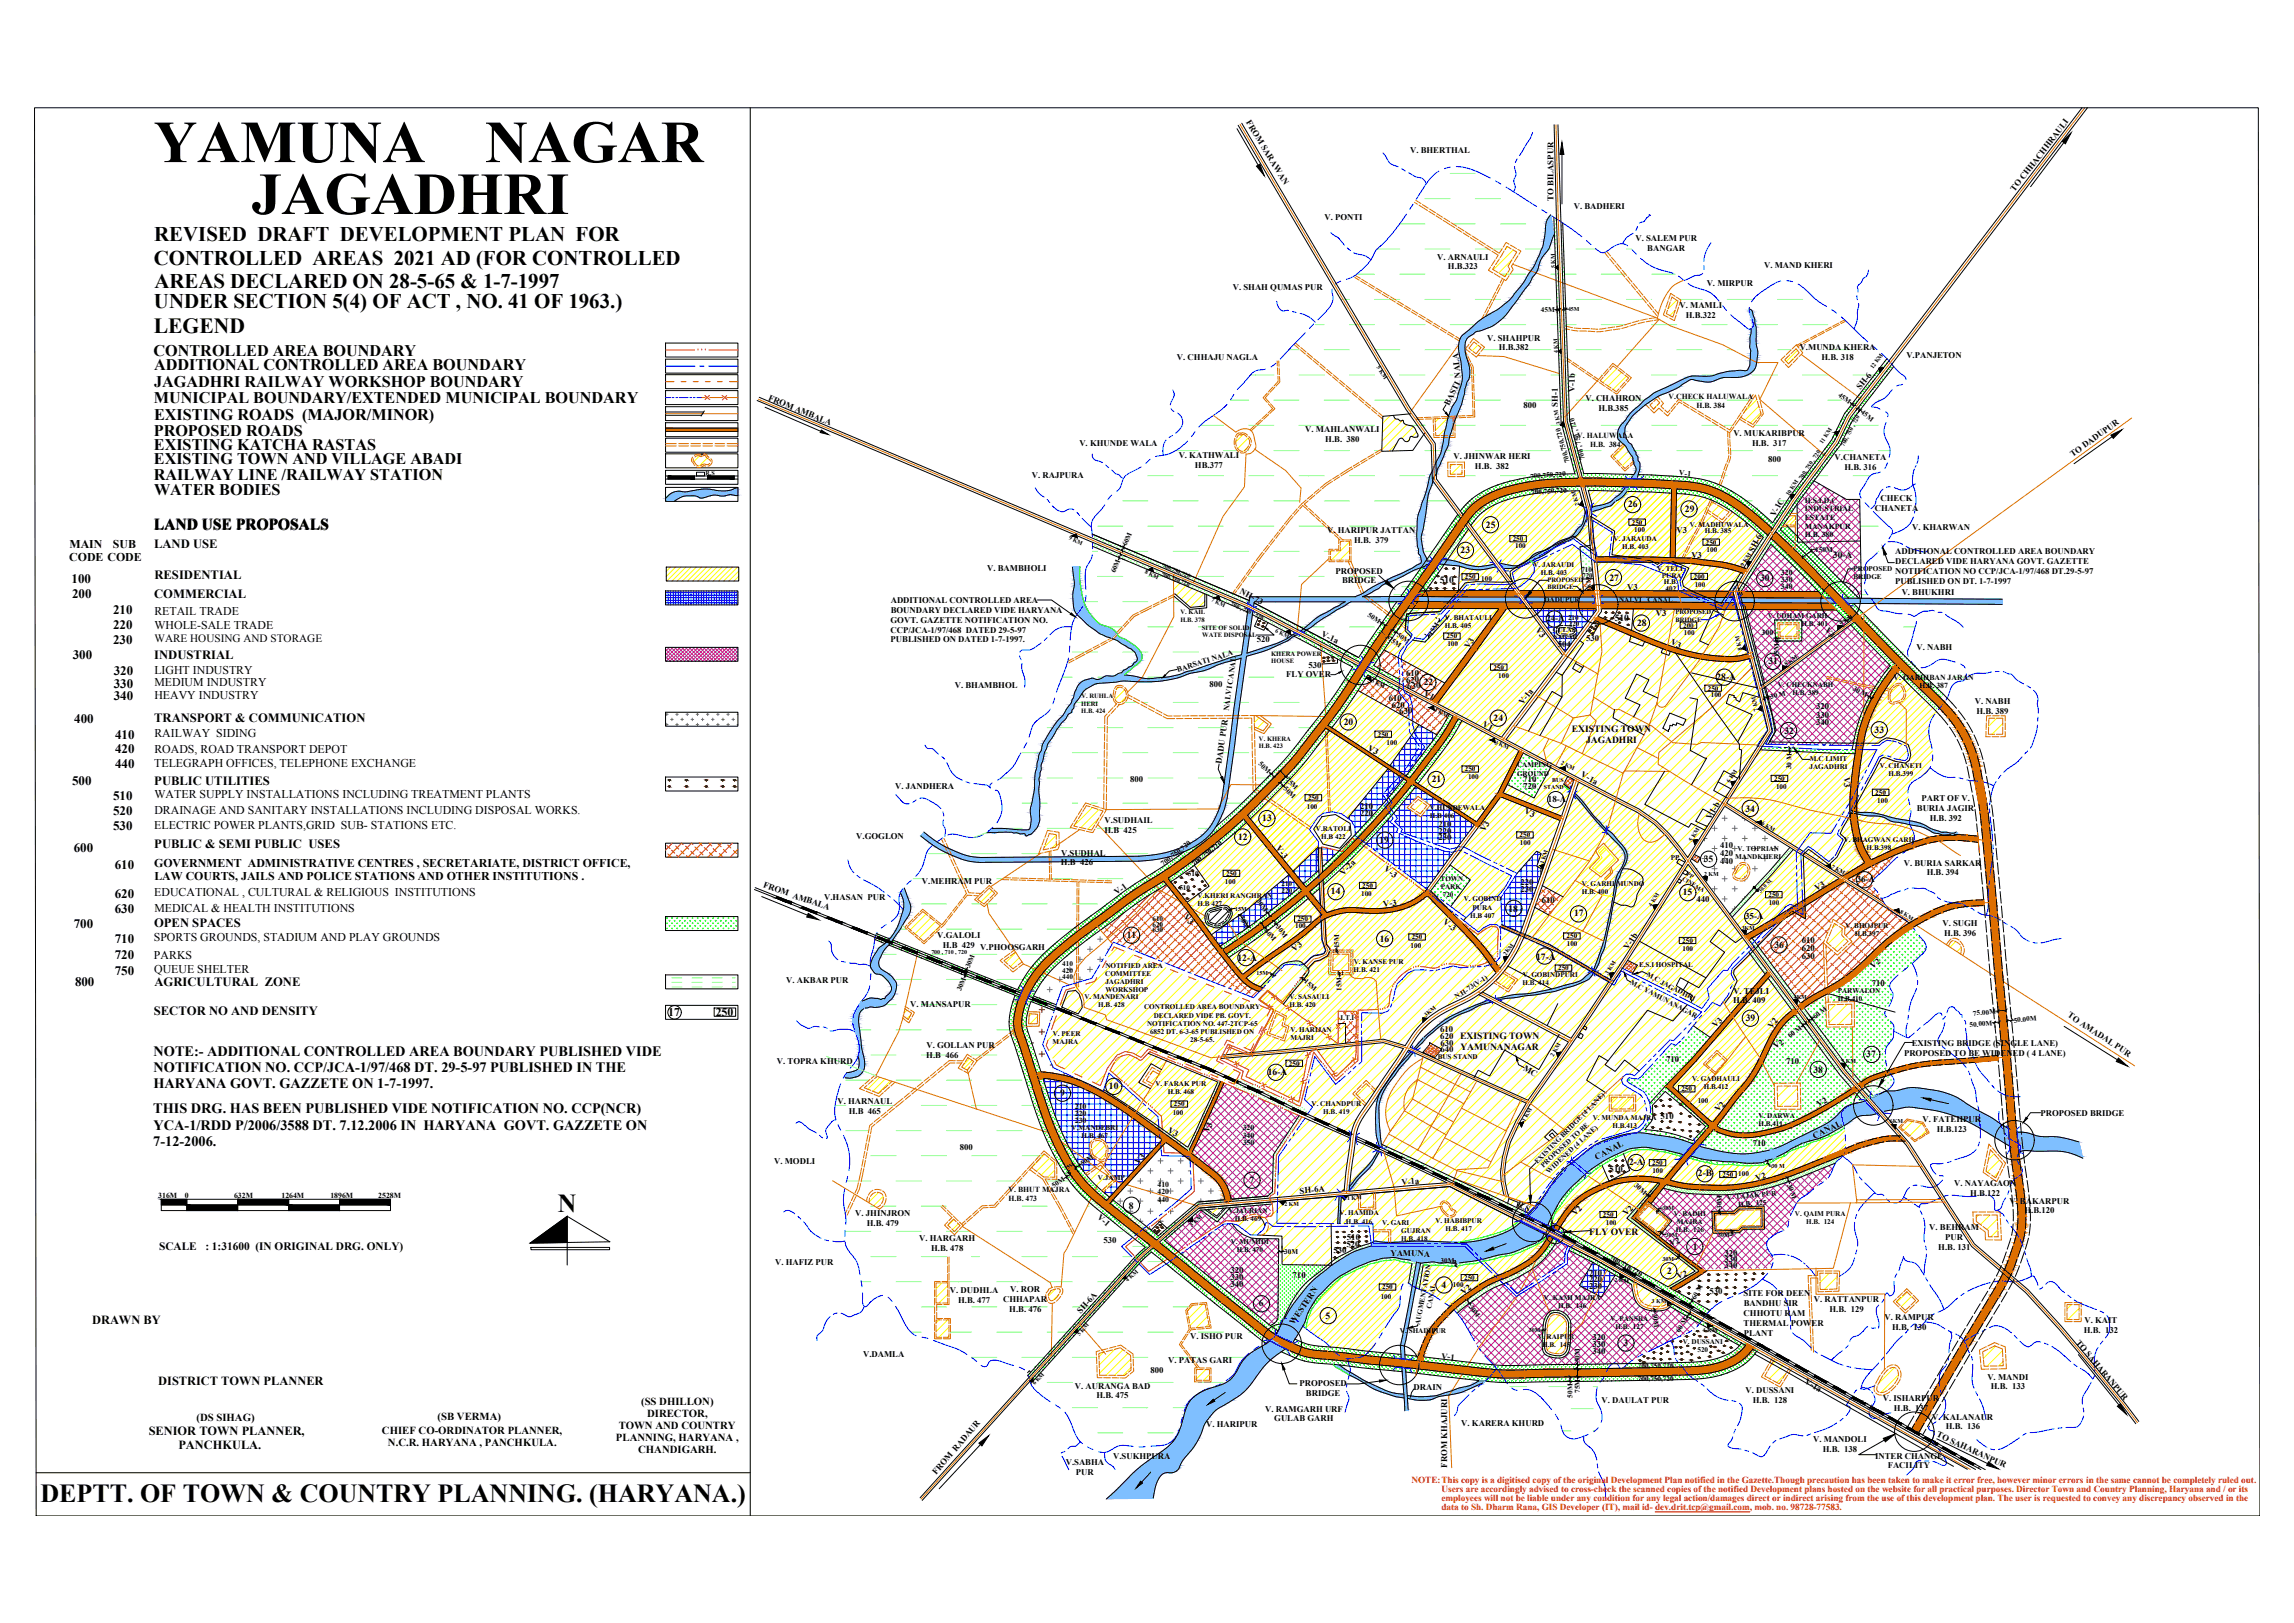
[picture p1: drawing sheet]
<svg xmlns="http://www.w3.org/2000/svg" width="1189mm" height="841mm" viewBox="0 0 1189 841" stroke-linecap="round" stroke-linejoin="round" font-family="sans-serif">
<defs><g id="words">
<g font-size="30.9">
<text x="80" y="84">YAMUNA</text>
<text x="251" y="84">NAGAR</text>
<text x="130" y="111">JAGADHRI</text>
</g>
<text font-size="13.5" x="21" y="778">DEPTT. OF TOWN &amp; COUNTRY PLANNING. (HARYANA.)</text>
<text font-size="13.4" x="289" y="628">N</text>
<text font-size="11.2" x="80" y="173">LEGEND</text>
<g font-size="10.8">
<text x="80" y="125">REVISED DRAFT DEVELOPMENT PLAN FOR</text>
<text x="80" y="137">CONTROLLED AREAS 2021 AD (FOR CONTROLLED</text>
<text x="80" y="149">AREAS DECLARED ON 28-5-65 &amp; 1-7-1997</text>
<text x="80" y="160">UNDER SECTION 5(4) OF ACT , NO. 41 OF 1963.)</text>
</g>
<g font-size="8.4">
<text x="80" y="184">CONTROLLED AREA BOUNDARY</text>
<text x="80" y="192">ADDITIONAL CONTROLLED AREA BOUNDARY</text>
<text x="80" y="201">JAGADHRI RAILWAY WORKSHOP BOUNDARY</text>
<text x="80" y="209">MUNICIPAL BOUNDARY/EXTENDED MUNICIPAL BOUNDARY</text>
<text x="80" y="218">EXISTING ROADS (MAJOR/MINOR)</text>
<text x="80" y="226">PROPOSED ROADS</text>
<text x="80" y="233">EXISTING KATCHA RASTAS</text>
<text x="80" y="241">EXISTING TOWN AND VILLAGE ABADI</text>
<text x="80" y="249">RAILWAY LINE /RAILWAY STATION</text>
<text x="80" y="256">WATER BODIES</text>
</g>
<g font-size="8">
<text x="80" y="275">LAND USE PROPOSALS</text>
<text x="80" y="274">LAND USE PROPOSALS</text>
</g>
<g font-size="7.4">
<text x="80" y="547">NOTE:- ADDITIONAL CONTROLLED AREA BOUNDARY PUBLISHED VIDE</text>
<text x="80" y="555">NOTIFICATION NO. CCP/JCA-1/97/468 DT. 29-5-97 PUBLISHED IN THE</text>
<text x="80" y="564">HARYANA GOVT. GAZZETE ON 1-7-1997.</text>
<text x="79" y="577">THIS DRG. HAS BEEN PUBLISHED VIDE NOTIFICATION NO. CCP(NCR)</text>
<text x="80" y="585">YCA-1/RDD P/2006/3588 DT. 7.12.2006 IN HARYANA GOVT. GAZZETE ON</text>
<text x="79" y="594">7-12-2006.</text>
</g>
<g font-size="6.7">
<text x="37" y="302">100</text>
<text x="37" y="310">200</text>
<text x="59" y="318">210</text>
<text x="59" y="326">220</text>
<text x="59" y="333">230</text>
<text x="38" y="341">300</text>
<text x="59" y="350">320</text>
<text x="59" y="356">330</text>
<text x="59" y="363">340</text>
<text x="38" y="374">400</text>
<text x="60" y="383">410</text>
<text x="60" y="390">420</text>
<text x="60" y="398">440</text>
<text x="37" y="407">500</text>
<text x="59" y="414">510</text>
<text x="59" y="422">520</text>
<text x="59" y="430">530</text>
<text x="38" y="442">600</text>
<text x="59" y="450">610</text>
<text x="59" y="465">620</text>
<text x="59" y="473">630</text>
<text x="38" y="481">700</text>
<text x="59" y="489">710</text>
<text x="59" y="497">720</text>
<text x="59" y="505">750</text>
<text x="39" y="511">800</text>
</g>
<g font-size="6.6">
<text x="80" y="284">LAND USE</text>
<text x="80" y="300">RESIDENTIAL</text>
<text x="80" y="310">COMMERCIAL</text>
<text x="80" y="341">INDUSTRIAL</text>
<text x="80" y="374">TRANSPORT &amp; COMMUNICATION</text>
<text x="80" y="407">PUBLIC UTILITIES</text>
<text x="80" y="440">PUBLIC &amp; SEMI PUBLIC USES</text>
<text x="80" y="480">OPEN SPACES</text>
<text x="80" y="511">AGRICULTURAL ZONE</text>
<text x="80" y="526">SECTOR NO AND DENSITY</text>
</g>
<g font-size="6.4">
<text x="48" y="686">DRAWN BY</text>
<text x="82" y="718">DISTRICT TOWN PLANNER</text>
<text x="77" y="744">SENIOR TOWN PLANNER,</text>
<text x="92" y="751">PANCHKULA.</text>
</g>
<g font-size="6.2">
<text x="36" y="284">MAIN</text>
<text x="59" y="284">SUB</text>
<text x="36" y="291">CODE CODE</text>
<text x="80" y="449">GOVERNMENT ADMINISTRATIVE CENTRES , SECRETARIATE, DISTRICT OFFICE,</text>
<text x="80" y="456">LAW COURTS, JAILS AND POLICE STATIONS AND OTHER INSTITUTIONS .</text>
<text x="346" y="527">17</text>
<text x="371" y="526">250</text>
</g>
<g font-size="6.1">
<text x="80" y="318">RETAIL TRADE</text>
<text x="80" y="326">WHOLE-SALE TRADE</text>
<text x="80" y="349">LIGHT INDUSTRY</text>
<text x="80" y="356">MEDIUM INDUSTRY</text>
<text x="80" y="362">HEAVY INDUSTRY</text>
<text x="80" y="382">RAILWAY SIDING</text>
<text x="80" y="390">ROADS, ROAD TRANSPORT DEPOT</text>
<text x="80" y="397">TELEGRAPH OFFICES, TELEPHONE EXCHANGE</text>
<text x="80" y="414">WATER SUPPLY INSTALLATIONS INCLUDING TREATMENT PLANTS</text>
<text x="80" y="422">DRAINAGE AND SANITARY INSTALLATIONS INCLUDING DISPOSAL WORKS.</text>
<text x="80" y="430">ELECTRIC POWER PLANTS,GRID SUB- STATIONS ETC.</text>
<text x="80" y="464">EDUCATIONAL , CULTURAL &amp; RELIGIOUS INSTITUTIONS</text>
<text x="80" y="472">MEDICAL &amp; HEALTH INSTITUTIONS</text>
<text x="80" y="488">SPORTS GROUNDS, STADIUM AND PLAY GROUNDS</text>
<text x="80" y="497">PARKS</text>
<text x="80" y="504">QUEUE SHELTER</text>
</g>
<g font-size="5.9">
<text x="82" y="648">SCALE</text>
<text x="106" y="648">: 1:31600 (IN ORIGINAL DRG. ONLY)</text>
</g>
<text font-size="5.8" x="80" y="333">WARE HOUSING AND STORAGE</text>
<g font-size="5.6">
<text x="332" y="728">(SS DHILLON)</text>
<text x="102" y="736">(DS SIHAG)</text>
<text x="227" y="736">(SB VERMA)</text>
<text x="335" y="734">DIRECTOR,</text>
<text x="198" y="743">CHIEF CO-ORDINATOR PLANNER,</text>
<text x="321" y="740">TOWN AND COUNTRY</text>
<text x="201" y="749">N.C.R. HARYANA , PANCHKULA.</text>
<text x="319" y="747">PLANNING, HARYANA ,</text>
<text x="331" y="753">CHANDIGARH.</text>
</g>
<g font-size="4.9">
<text x="844" y="263">26</text>
<text x="873" y="265">29</text>
<text x="770" y="273">25</text>
<text x="757" y="287">23</text>
<text x="950" y="289">30-A</text>
<text x="746" y="302">510</text>
<text x="834" y="301">27</text>
<text x="912" y="301">30</text>
<text x="837" y="322">510</text>
<text x="848" y="324">28</text>
<text x="916" y="344">31</text>
<text x="890" y="352">28-A</text>
<text x="738" y="355">22</text>
<text x="696" y="376">20</text>
<text x="774" y="374">24</text>
<text x="815" y="379">EXISTING TOWN</text>
<text x="925" y="380">32</text>
<text x="972" y="380">33</text>
<text x="822" y="385">JAGADHRI</text>
<text x="742" y="405">21</text>
<text x="654" y="426">13</text>
<text x="905" y="421">34</text>
<text x="642" y="435">12</text>
<text x="715" y="437">19</text>
<text x="883" y="447">35</text>
<text x="690" y="463">14</text>
<text x="872" y="464">15</text>
<text x="782" y="472">18</text>
<text x="816" y="475">17</text>
<text x="584" y="486">11</text>
<text x="715" y="488">16</text>
<text x="920" y="491">36</text>
<text x="796" y="497">17-A</text>
<text x="641" y="498">12-A</text>
<text x="905" y="529">39</text>
<text x="757" y="538">EXISTING TOWN</text>
<text x="757" y="544">YAMUNANAGAR</text>
<text x="967" y="548">37</text>
<text x="657" y="557">16-A</text>
<text x="940" y="556">38</text>
<text x="549" y="568">9</text>
<text x="575" y="564">10</text>
<text x="844" y="604">2-A</text>
<text x="880" y="610">2-B</text>
<text x="648" y="613">7</text>
<text x="585" y="626">8</text>
<text x="824" y="640">FLY OVER</text>
<text x="877" y="648">1</text>
<text x="864" y="660">2</text>
<text x="747" y="668">4</text>
<text x="652" y="677">6</text>
<text x="687" y="684">5</text>
<text x="841" y="698">3</text>
</g>
<g font-size="4.8" fill="#f00">
<text x="731" y="768">NOTE:This copy is a digitised copy of the original Development Plan notified in the Gazette.Though precaution has been taken to make it error free, however minor errors in the same cannot be completely ruled out.</text>
<text x="747" y="773">Users are accordingly advised to cross-check the scanned copies of the notified Development plans hosted on the website for all practical purposes. Director Town and Country Planning, Haryana and / or its</text>
<text x="747" y="778">employees will not be liable under any condition for any legal action/damages direct or indirect arising from the use of this development plan. The user is requested to convey any discrepancy observed in the</text>
<text x="747" y="782">data to Sh. Dharm Rana, GIS Developer (IT), mail id- dev.drit.tcp@gmail.com, mob. no. 98728-77583.</text>
</g>
<g font-size="4.6">
<text x="801" y="322">24-A</text>
<text x="802" y="416">18-A</text>
<text x="962" y="457">36-A</text>
<text x="904" y="476">35-A</text>
</g>
<g font-size="4.5">
<text x="646" y="63" transform="rotate(58 646 63)">FROM SARAWAN</text>
<text x="731" y="79">V. BHERTHAL</text>
<text x="1044" y="99" transform="rotate(-52 1044 99)">TO CHHACHHRAULI</text>
<text x="805" y="104" transform="rotate(-90 805 104)">TO BILASPUR</text>
<text x="686" y="114">V. PONTI</text>
<text x="816" y="109">V. BADHERI</text>
<text x="848" y="125">V. SALEM PUR</text>
<text x="854" y="130">BANGAR</text>
<text x="745" y="135">V. ARNAULI</text>
<text x="750" y="140">H.B.323</text>
<text x="914" y="139">V. MAND KHERI</text>
<text x="884" y="148">V. MIRPUR</text>
<text x="639" y="150">V. SHAH QUMAS PUR</text>
<text x="870" y="160">V. MAMLI</text>
<text x="874" y="165">H.B.322</text>
<text x="771" y="177">V. SHAHPUR</text>
<text x="777" y="182">H.B.382</text>
<text x="933" y="182">V.MUNDA KHERA</text>
<text x="988" y="185">V.PANJETON</text>
<text x="610" y="187">V. CHHAJU NAGLA</text>
<text x="944" y="187">H.B. 318</text>
<text x="757" y="196" transform="rotate(-96 757 196)">NALA</text>
<text x="816" y="203" transform="rotate(-90 816 203)">V-1b</text>
<text x="964" y="202" transform="rotate(-52 964 202)">SH-6</text>
<text x="398" y="207" transform="rotate(22 398 207)">FROM AMBALA</text>
<text x="822" y="208">V. CHAHRON</text>
<text x="751" y="211" transform="rotate(-65 751 211)">BASTI</text>
<text x="790" y="211">800</text>
<text x="807" y="211" transform="rotate(-90 807 211)">SH-1</text>
<text x="828" y="213">H.B.385</text>
<text x="676" y="224">V. MAHLANWALI</text>
<text x="898" y="226">V. MUKARIBPUR</text>
<text x="559" y="231">V. KHUNDE WALA</text>
<text x="687" y="229">H.B. 380</text>
<text x="908" y="231">H.B. 317</text>
<text x="611" y="238">V. KATHWALI</text>
<text x="753" y="238">V. JHINWAR HERI</text>
<text x="916" y="240">800</text>
<text x="951" y="238">V.CHANETA</text>
<text x="1074" y="237" transform="rotate(-36 1074 237)">TO DADUPUR</text>
<text x="619" y="243">HB.377</text>
<text x="764" y="243">H.B. 382</text>
<text x="956" y="243">H.B. 316</text>
<text x="535" y="248">V. RAJPURA</text>
<text x="975" y="260">CHECK</text>
<text x="920" y="268" transform="rotate(-61 920 268)">V-1C</text>
<text x="972" y="265">CHANETA</text>
<text x="991" y="275">V. KHARWAN</text>
<text x="688" y="276">V. HARIPUR JATTAN</text>
<text x="702" y="281">H.B. 379</text>
<text x="869" y="276">V3</text>
<text x="909" y="286" transform="rotate(-61 909 286)">SH-6</text>
<text x="982" y="287">ADDITIONAL CONTROLLED AREA BOUNDARY</text>
<text x="877" y="289">V3</text>
<text x="982" y="292">DECLARED VIDE HARYANA GOVT. GAZETTE</text>
<text x="512" y="296">V. BAMBHOLI</text>
<text x="692" y="297">PROPOSED</text>
<text x="982" y="297">NOTIFICATION NO CCP/JCA-1/97/468 DT.29-5-97</text>
<text x="696" y="302">BRIDGE</text>
<text x="843" y="306">V3</text>
<text x="982" y="302">PUBLISHED ON DT. 1-7-1997</text>
<text x="642" y="307" transform="rotate(27 642 307)">NH-73</text>
<text x="986" y="308">V. BHUKHRI</text>
<text x="462" y="318">BOUNDARY DECLARED VIDE HARYANA</text>
<text x="462" y="312">ADDITIONAL CONTROLLED AREA</text>
<text x="462" y="323">GOVT. GAZETTE NOTIFICATION NO.</text>
<text x="858" y="319">V3</text>
<text x="462" y="328">CCP/JCA-1/97/468 DATED 29-5-97</text>
<text x="684" y="330" transform="rotate(24 684 330)">V-1a</text>
<text x="796" y="327" transform="rotate(54 796 327)">V3</text>
<text x="946" y="327" transform="rotate(54 946 327)">V3</text>
<text x="462" y="333">PUBLISHED ON DATED 1-7-1997.</text>
<text x="651" y="333">520</text>
<text x="807" y="335">504</text>
<text x="822" y="332">530</text>
<text x="865" y="334" transform="rotate(23 865 334)">V3</text>
<text x="761" y="337" transform="rotate(-57 761 337)">V3</text>
<text x="993" y="337">V. NABH</text>
<text x="678" y="346">530</text>
<text x="667" y="351">FLY OVER</text>
<text x="729" y="350" transform="rotate(-1 729 350)">610</text>
<text x="729" y="354" transform="rotate(-1 729 354)">620</text>
<text x="495" y="356">V. BHAMBHOL</text>
<text x="627" y="356">800</text>
<text x="729" y="357" transform="rotate(-1 729 357)">630</text>
<text x="720" y="363" transform="rotate(-1 720 363)">610</text>
<text x="738" y="360" transform="rotate(28 738 360)">V1</text>
<text x="789" y="365" transform="rotate(-51 789 365)">V-1a</text>
<text x="1023" y="365">V. NABH</text>
<text x="721" y="367" transform="rotate(-1 721 367)">620</text>
<text x="725" y="370" transform="rotate(-1 725 370)">630</text>
<text x="941" y="368">320</text>
<text x="941" y="372">330</text>
<text x="1024" y="370">H.B. 389</text>
<text x="768" y="376" transform="rotate(28 768 376)">V1</text>
<text x="941" y="376">340</text>
<text x="709" y="389" transform="rotate(28 709 389)">V3</text>
<text x="633" y="396" transform="rotate(-82 633 396)">DADU PUR</text>
<text x="586" y="405">800</text>
<text x="789" y="405" transform="rotate(-1 789 405)">710</text>
<text x="819" y="402" transform="rotate(28 819 402)">V-1a</text>
<text x="956" y="402" transform="rotate(90 956 402)">V3</text>
<text x="464" y="409">V. JANDHERA</text>
<text x="789" y="409" transform="rotate(-1 789 409)">720</text>
<text x="705" y="419">210</text>
<text x="996" y="415">PART OF V.</text>
<text x="705" y="423">220</text>
<text x="790" y="421" transform="rotate(24 790 421)">V3</text>
<text x="887" y="425" transform="rotate(-60 887 425)">V1-b</text>
<text x="993" y="420">BURIA JAGIR</text>
<text x="1000" y="425">H.B. 392</text>
<text x="572" y="431">H.B 425</text>
<text x="572" y="426">V.SUDHAIL</text>
<text x="745" y="429">210</text>
<text x="769" y="431" transform="rotate(-56 769 431)">V3</text>
<text x="444" y="435">V.GOGLON</text>
<text x="745" y="432">220</text>
<text x="745" y="435">230</text>
<text x="550" y="443">V.SUDHAL</text>
<text x="661" y="440" transform="rotate(53 661 440)">V-3</text>
<text x="891" y="440">410</text>
<text x="891" y="444">420</text>
<text x="550" y="448">H.B 426</text>
<text x="891" y="448">440</text>
<text x="987" y="449">V. BURIA SARKAR</text>
<text x="696" y="454" transform="rotate(-46 696 454)">V-2a</text>
<text x="717" y="451" transform="rotate(34 717 451)">V-3</text>
<text x="999" y="454">H.B. 394</text>
<text x="395" y="460" transform="rotate(19 395 460)">FROM AMBALA</text>
<text x="478" y="458">V.MEHRAM PUR</text>
<text x="788" y="458">220</text>
<text x="941" y="462" transform="rotate(-28 941 462)">V3</text>
<text x="427" y="466">V.HASAN PUR</text>
<text x="579" y="464" transform="rotate(-36 579 464)">V-1</text>
<text x="788" y="462">230</text>
<text x="799" y="468" transform="rotate(-1 799 468)">610</text>
<text x="879" y="467">440</text>
<text x="717" y="470" transform="rotate(-8 717 470)">V-3</text>
<text x="613" y="475" transform="rotate(50 613 475)">V3</text>
<text x="748" y="479" transform="rotate(34 748 479)">V-3</text>
<text x="1007" y="480">V. SUGH</text>
<text x="1008" y="485">H.B. 396</text>
<text x="486" y="486">V.GALOLI</text>
<text x="489" y="491">H.B 429</text>
<text x="934" y="489">610</text>
<text x="508" y="492">V.PHOOSGARH</text>
<text x="671" y="493" transform="rotate(-35 671 493)">V3</text>
<text x="844" y="492" transform="rotate(-58 844 492)">V-1b</text>
<text x="934" y="493">620</text>
<text x="934" y="497">630</text>
<text x="971" y="502" transform="rotate(-36 971 502)">V2</text>
<text x="407" y="509">V. AKBAR PUR</text>
<text x="898" y="515">V. TEJLI</text>
<text x="970" y="511">710</text>
<text x="472" y="522">V. MANSAPUR</text>
<text x="898" y="520">H.B. 409</text>
<text x="1071" y="527" transform="rotate(33 1071 527)">TO AMADAL PUR</text>
<text x="889" y="533" transform="rotate(-44 889 533)">V3</text>
<text x="918" y="533" transform="rotate(-50 918 533)">V2</text>
<text x="746" y="535">610</text>
<text x="746" y="538">620</text>
<text x="480" y="543">V. GOLLAN PUR</text>
<text x="746" y="542">630</text>
<text x="747" y="545">640</text>
<text x="920" y="544" transform="rotate(-36 920 544)">V2</text>
<text x="991" y="542">EXISTING BRIDGE (SINGLE LANE)</text>
<text x="403" y="551">V. TOPRA KHURD</text>
<text x="480" y="548">H.B 466</text>
<text x="864" y="550">710</text>
<text x="926" y="552">710</text>
<text x="987" y="547">PROPOSED TO BE WIDENED ( 4 LANE)</text>
<text x="789" y="554" transform="rotate(29 789 554)">MC</text>
<text x="434" y="572">V. HARNAUL</text>
<text x="942" y="574" transform="rotate(-27 942 574)">V2</text>
<text x="440" y="577">H.B 465</text>
<text x="861" y="580">510</text>
<text x="891" y="576" transform="rotate(-49 891 576)">V2</text>
<text x="996" y="581">V. FATEHPUR</text>
<text x="1057" y="578">PROPOSED BRIDGE</text>
<text x="605" y="586" transform="rotate(30 605 586)">V3</text>
<text x="626" y="587" transform="rotate(-62 626 587)">V3</text>
<text x="1004" y="587">H.B.123</text>
<text x="940" y="590" transform="rotate(-26 940 590)">CANAL</text>
<text x="497" y="596">800</text>
<text x="908" y="594">710</text>
<text x="401" y="603">V. MODLI</text>
<text x="590" y="604" transform="rotate(-46 590 604)">V3</text>
<text x="827" y="601" transform="rotate(-26 827 601)">CANAL</text>
<text x="834" y="607">510</text>
<text x="910" y="612" transform="rotate(-17 910 612)">V2</text>
<text x="726" y="614" transform="rotate(-5 726 614)">V-1a</text>
<text x="1013" y="615">V. NAYAGAON</text>
<text x="674" y="619" transform="rotate(-5 674 619)">SH-6A</text>
<text x="1021" y="620">H.B.122</text>
<text x="1041" y="624">V. BAKARPUR</text>
<text x="786" y="625" transform="rotate(27 786 625)">R.S</text>
<text x="1049" y="629">H.B.120</text>
<text x="443" y="630">V. JHINJRON</text>
<text x="449" y="635">H.B. 479</text>
<text x="568" y="631" transform="rotate(41 568 631)">V-1</text>
<text x="816" y="630" transform="rotate(-44 816 630)">V2</text>
<text x="843" y="630" transform="rotate(-43 843 630)">V2</text>
<text x="1000" y="638">V. BEHRAM</text>
<text x="476" y="643">V. HARGARH</text>
<text x="572" y="644">530</text>
<text x="698" y="646">520</text>
<text x="698" y="643">510</text>
<text x="866" y="646" transform="rotate(-17 866 646)">V2</text>
<text x="1005" y="648">H.B. 131</text>
<text x="1008" y="643">PUR</text>
<text x="483" y="648">H.B. 478</text>
<text x="691" y="649">530</text>
<text x="721" y="651" transform="rotate(1 721 651)">YAMUNA</text>
<text x="894" y="651">320</text>
<text x="894" y="654">330</text>
<text x="402" y="656">V. HAFIZ PUR</text>
<text x="638" y="660">320</text>
<text x="894" y="657">340</text>
<text x="638" y="663">330</text>
<text x="670" y="662">710</text>
<text x="824" y="661">210</text>
<text x="824" y="665">220</text>
<text x="870" y="663" transform="rotate(-16 870 663)">V2</text>
<text x="492" y="670">V. DUDHLA</text>
<text x="524" y="670">V. ROR</text>
<text x="638" y="667">340</text>
<text x="758" y="671" transform="rotate(-37 758 671)">V2</text>
<text x="824" y="668">230</text>
<text x="886" y="670">530</text>
<text x="904" y="672">SITE FOR DEEN</text>
<text x="497" y="675">H.B. 477</text>
<text x="520" y="675">CHHAPAR</text>
<text x="904" y="677">BANDHU SIR</text>
<text x="940" y="675">V. RATTANPUR</text>
<text x="523" y="680">H.B. 476</text>
<text x="560" y="681" transform="rotate(-48 560 681)">SH-6A</text>
<text x="904" y="682">CHHOTU RAM</text>
<text x="948" y="680">H.B. 129</text>
<text x="977" y="684">V. RAMPUR</text>
<text x="671" y="687" transform="rotate(-56 671 687)">WESTERN</text>
<text x="904" y="687">THERMAL POWER</text>
<text x="981" y="689">H.B. 130</text>
<text x="1080" y="686">V. KAIT</text>
<text x="617" y="694">V. ISHO PUR</text>
<text x="825" y="695">320</text>
<text x="904" y="692">PLANT</text>
<text x="1076" y="696" transform="rotate(50 1076 696)">TO SAHARANPUR</text>
<text x="1080" y="691">H.B. 132</text>
<text x="825" y="698">330</text>
<text x="825" y="702">340</text>
<text x="447" y="703">V.DAMLA</text>
<text x="605" y="706">V. PATAS GARI</text>
<text x="747" y="704" transform="rotate(7 747 704)">V-1</text>
<text x="596" y="712">800</text>
<text x="557" y="720">V. AURANGA BAD</text>
<text x="673" y="718">PROPOSED</text>
<text x="935" y="717" transform="rotate(30 935 717)">V-1a</text>
<text x="1030" y="715">V. MANDI</text>
<text x="568" y="725">H.B. 475</text>
<text x="677" y="723">BRIDGE</text>
<text x="733" y="720">DRAIN</text>
<text x="905" y="722">V. DUSSANI</text>
<text x="1032" y="720">H.B. 133</text>
<text x="656" y="731">V. RAMGARH URF</text>
<text x="830" y="727">V. DAULAT PUR</text>
<text x="908" y="727">H.B. 128</text>
<text x="976" y="726">V. ISHARPUR</text>
<text x="982" y="731">H.B. 137</text>
<text x="660" y="737">GULAB GARH</text>
<text x="1001" y="736">V. KALANAUR</text>
<text x="625" y="739">V. HARIPUR</text>
<text x="757" y="739">V. KARERA KHURD</text>
<text x="1008" y="741">H.B. 136</text>
<text x="940" y="747">V. MANDOLI</text>
<text x="1003" y="744" transform="rotate(25 1003 744)">TO SAHARANPUR</text>
<text x="577" y="756">V.SUKHPURA</text>
<text x="945" y="752">H.B. 138</text>
<text x="972" y="756">INTER CHANGE</text>
<text x="552" y="759">V.SABHA</text>
<text x="750" y="760" transform="rotate(-90 750 760)">FROM KHAJURI</text>
<text x="978" y="761">FACILITY</text>
<text x="485" y="764" transform="rotate(-50 485 764)">FROM RADAUR</text>
<text x="558" y="764">PUR</text>
</g>
<g font-size="4">
<text x="865" y="207">V.CHECK HALUWALA</text>
<text x="879" y="211">H.B. 384</text>
<text x="817" y="227">V. HALUWALA</text>
<text x="824" y="231">H.B. 384</text>
<text x="870" y="246" transform="rotate(5 870 246)">V-1</text>
<text x="935" y="260">H.S.I.D.C</text>
<text x="935" y="265">INDUSTRIAL</text>
<text x="935" y="269">ESTATE</text>
<text x="935" y="274">MANAKPUR</text>
<text x="935" y="279">H.B. 380</text>
<text x="923" y="298">320</text>
<text x="923" y="302">330</text>
<text x="923" y="305">340</text>
<text x="913" y="329">300</text>
<text x="610" y="348" transform="rotate(-17 610 348)">BARSATI NALA</text>
<text x="981" y="352">V. GARHIBAN JARAN</text>
<text x="995" y="357">H.B. 387</text>
<text x="637" y="369" transform="rotate(-82 637 369)">NALVI CANAL</text>
<text x="557" y="575">210</text>
<text x="557" y="579">220</text>
<text x="557" y="582">230</text>
<text x="644" y="586">320</text>
<text x="644" y="589">340</text>
<text x="644" y="593">350</text>
<text x="523" y="618">V. BHUT MAJRA</text>
<text x="600" y="615">410</text>
<text x="82" y="621">316M</text>
<text x="96" y="621">0</text>
<text x="121" y="621">632M</text>
<text x="146" y="621">1264M</text>
<text x="171" y="621">1896M</text>
<text x="196" y="621">2528M</text>
<text x="523" y="622">H.B. 473</text>
<text x="600" y="619">420</text>
<text x="600" y="623">440</text>
</g>
<g font-size="3.7">
<text x="799" y="162">45M</text>
<text x="952" y="205" transform="rotate(38 952 205)">45M</text>
<text x="964" y="214" transform="rotate(38 964 214)">45M</text>
<text x="814" y="239" transform="rotate(-105 814 239)">700,750,720</text>
<text x="822" y="238" transform="rotate(-105 822 238)">700 , 750 , 720</text>
<text x="793" y="248" transform="rotate(-4 793 248)">700,750,720</text>
<text x="794" y="256" transform="rotate(-4 794 256)">700,750,720</text>
<text x="846" y="272">250</text>
<text x="847" y="276">100</text>
<text x="876" y="273">V. MADHUWALA</text>
<text x="784" y="280">250</text>
<text x="836" y="280">V. JARAUDA</text>
<text x="884" y="276">H.B. 385</text>
<text x="584" y="283" transform="rotate(-67 584 283)">60M</text>
<text x="785" y="284">100</text>
<text x="841" y="284">H.B. 403</text>
<text x="884" y="282">250</text>
<text x="884" y="286">100</text>
<text x="941" y="286">150M</text>
<text x="795" y="294">V. JARAUDI</text>
<text x="578" y="297" transform="rotate(-67 578 297)">60M</text>
<text x="798" y="298">H.B. 403</text>
<text x="820" y="296">710</text>
<text x="820" y="299">720</text>
<text x="859" y="296">V. TELI</text>
<text x="861" y="299">PURA</text>
<text x="878" y="300">200</text>
<text x="961" y="296">PROPOSED</text>
<text x="759" y="300">250</text>
<text x="768" y="301">100</text>
<text x="862" y="303">H.B.</text>
<text x="878" y="304">100</text>
<text x="961" y="300">BRIDGE</text>
<text x="800" y="312">DADUPUR</text>
<text x="863" y="306">402</text>
<text x="839" y="312">NALVI</text>
<text x="854" y="312">CANAL</text>
<text x="709" y="319" transform="rotate(35 709 319)">50M</text>
<text x="749" y="321">V. BHATAULI</text>
<text x="813" y="321">210</text>
<text x="916" y="320">V. UDHAM GARH</text>
<text x="724" y="329" transform="rotate(35 724 329)">50M</text>
<text x="742" y="329" transform="rotate(-56 742 329)">15M</text>
<text x="749" y="326">H.B. 405</text>
<text x="813" y="324">220</text>
<text x="872" y="325">200</text>
<text x="873" y="329">100</text>
<text x="934" y="324">H.B. 401</text>
<text x="719" y="332" transform="rotate(35 719 332)">75M</text>
<text x="750" y="331">250</text>
<text x="750" y="335">100</text>
<text x="922" y="341" transform="rotate(-90 922 341)">15M</text>
<text x="774" y="347">250</text>
<text x="776" y="351">100</text>
<text x="885" y="358">250</text>
<text x="921" y="356">V. CHECKNABH</text>
<text x="960" y="358" transform="rotate(28 960 358)">30 M</text>
<text x="887" y="361">100</text>
<text x="918" y="362" transform="rotate(-14 918 362)">30 M</text>
<text x="929" y="360">H.B. 389</text>
<text x="714" y="382">250</text>
<text x="719" y="386">100</text>
<text x="652" y="396" transform="rotate(45 652 396)">50M</text>
<text x="938" y="394">M.C LIMIT</text>
<text x="759" y="400">250</text>
<text x="786" y="398">CAMPING</text>
<text x="786" y="402">GROUND</text>
<text x="928" y="399" transform="rotate(-87 928 399)">30 M</text>
<text x="938" y="399">JAGADHRI</text>
<text x="974" y="398">V. CHANETI</text>
<text x="666" y="404" transform="rotate(46 666 404)">75M</text>
<text x="761" y="404">100</text>
<text x="919" y="405">250</text>
<text x="979" y="402">H.B.399</text>
<text x="665" y="409" transform="rotate(45 665 409)">50M</text>
<text x="920" y="409">100</text>
<text x="972" y="412">250</text>
<text x="677" y="419">100</text>
<text x="678" y="415">250</text>
<text x="741" y="420">V.HUNDEWALA</text>
<text x="973" y="416">100</text>
<text x="741" y="424">H.B 406</text>
<text x="682" y="430">V.RATOLI</text>
<text x="685" y="435">H.B 422</text>
<text x="788" y="434">250</text>
<text x="788" y="438">100</text>
<text x="955" y="436">V. BHAGWAN GARH</text>
<text x="900" y="441">V. TOPRIAN</text>
<text x="967" y="440">H.B.398</text>
<text x="603" y="449" transform="rotate(-38 603 449)">700,750,720</text>
<text x="619" y="449" transform="rotate(-38 619 449)">700,750,720</text>
<text x="866" y="445">PP</text>
<text x="899" y="445">MANDKHERI</text>
<text x="616" y="454">510</text>
<text x="635" y="454">250</text>
<text x="611" y="461">510</text>
<text x="635" y="458">100</text>
<text x="664" y="459">210</text>
<text x="706" y="460">250</text>
<text x="747" y="457">TOWN</text>
<text x="747" y="461">PARK</text>
<text x="820" y="459">V. GARHI MUNDO</text>
<text x="621" y="465">V.KHERI RANGHRAN</text>
<text x="651" y="467" transform="rotate(52 651 467)">30M</text>
<text x="664" y="463">220</text>
<text x="705" y="465">100</text>
<text x="748" y="465">720</text>
<text x="759" y="467">V. GOBIND</text>
<text x="820" y="463">H.B. 400</text>
<text x="917" y="465">250</text>
<text x="621" y="470">H.B 427</text>
<text x="763" y="471">PURA</text>
<text x="917" y="469">100</text>
<text x="597" y="477">610</text>
<text x="641" y="474" transform="rotate(55 641 474)">150M</text>
<text x="672" y="477">250</text>
<text x="762" y="476">H.B 407</text>
<text x="597" y="480">620</text>
<text x="597" y="483">630</text>
<text x="655" y="482" transform="rotate(51 655 482)">60M</text>
<text x="661" y="481" transform="rotate(53 661 481)">30M</text>
<text x="671" y="481">100</text>
<text x="956" y="481">V. BHOJPUR</text>
<text x="961" y="485">H.B.397</text>
<text x="694" y="491" transform="rotate(-90 694 491)">15M</text>
<text x="731" y="491">100</text>
<text x="732" y="487">250</text>
<text x="812" y="486">250</text>
<text x="812" y="490">100</text>
<text x="872" y="489">250</text>
<text x="872" y="493">100</text>
<text x="503" y="502" transform="rotate(-69 503 502)">30M</text>
<text x="550" y="500">410</text>
<text x="573" y="502">NOTIFIED AREA</text>
<text x="702" y="504">H.B. 421</text>
<text x="702" y="500">V. KANSE PUR</text>
<text x="807" y="503">250</text>
<text x="849" y="501">E.S.I HOSPITAL</text>
<text x="550" y="504">420</text>
<text x="550" y="508">440</text>
<text x="573" y="506">COMMITTEE</text>
<text x="573" y="510">JAGADHRI</text>
<text x="676" y="509" transform="rotate(39 676 509)">15M</text>
<text x="789" y="506">V. GOBINDPURI</text>
<text x="845" y="510" transform="rotate(27 845 510)">M.C YAMUNANAGAR</text>
<text x="853" y="506" transform="rotate(27 853 506)">M.C JAGADHRI</text>
<text x="498" y="514" transform="rotate(-68 498 514)">30M</text>
<text x="573" y="514">WORKSHOP</text>
<text x="695" y="513" transform="rotate(-90 695 513)">15M</text>
<text x="789" y="511">H.B. 414</text>
<text x="952" y="515">PARWALON</text>
<text x="562" y="518">V. MANDENARI</text>
<text x="569" y="522">H.B. 428</text>
<text x="668" y="522">H.B. 420</text>
<text x="668" y="518">V. SASAULI</text>
<text x="755" y="518" transform="rotate(-33 755 518)">N.H-73(V-1)</text>
<text x="952" y="519">H.B.410</text>
<text x="593" y="523">CONTROLLED AREA BOUNDARY</text>
<text x="598" y="527">DECLARED VIDE PB. GOVT.</text>
<text x="1023" y="526" transform="rotate(-6 1023 526)">75.00M</text>
<text x="594" y="531">NOTIFICATION NO. 447-2TCP-65</text>
<text x="695" y="529">I.T.I</text>
<text x="941" y="528" transform="rotate(-37 941 528)">60 M</text>
<text x="1021" y="532" transform="rotate(-6 1021 532)">50.00M</text>
<text x="1044" y="530" transform="rotate(-6 1044 530)">50.00M</text>
<text x="546" y="537">V. PEER</text>
<text x="596" y="536">6852 DT. 6-3-65 PUBLISHED ON</text>
<text x="617" y="540">28-5-65.</text>
<text x="669" y="539">MAJRI</text>
<text x="669" y="535">V. HARIJAN</text>
<text x="928" y="538" transform="rotate(-37 928 538)">60 M</text>
<text x="546" y="541">MAJRA</text>
<text x="745" y="549">BUS STAND</text>
<text x="668" y="552">250</text>
<text x="599" y="563">V. FARAK PUR</text>
<text x="877" y="560">V. GADHAULI</text>
<text x="605" y="567">H.B. 468</text>
<text x="871" y="565">250</text>
<text x="883" y="564">H.B.412</text>
<text x="608" y="573">250</text>
<text x="680" y="573">V. CHANDPUR</text>
<text x="880" y="571">100</text>
<text x="608" y="578">100</text>
<text x="686" y="577">H.B. 419</text>
<text x="825" y="580">V. MUNDA MAJRA</text>
<text x="911" y="579">V. DARWA</text>
<text x="555" y="585">V.MANDEBRI</text>
<text x="836" y="585">H.B.413</text>
<text x="911" y="584">H.B.411</text>
<text x="561" y="590">H.B. 467</text>
<text x="561" y="604" transform="rotate(-33 561 604)">50M</text>
<text x="797" y="603" transform="rotate(-46 797 603)">EXISTING BRIDGE (4 LANE)</text>
<text x="800" y="605" transform="rotate(-43 800 605)">PROPOSED TO BE</text>
<text x="856" y="604">250</text>
<text x="569" y="611">V.JAMP</text>
<text x="803" y="608" transform="rotate(-43 803 608)">WIDENED (4 LANE)</text>
<text x="856" y="608">100</text>
<text x="893" y="610">250</text>
<text x="901" y="609">100</text>
<text x="546" y="616" transform="rotate(-34 546 616)">50M</text>
<text x="847" y="614" transform="rotate(41 847 614)">30M</text>
<text x="926" y="614" transform="rotate(71 926 614)">30 M</text>
<text x="895" y="622" transform="rotate(-5 895 622)">V. TAJAK PUR</text>
<text x="637" y="628">V.JAURIAN</text>
<text x="694" y="630">V. HAMIDA</text>
<text x="892" y="627" transform="rotate(-90 892 627)">30M</text>
<text x="901" y="625" transform="rotate(-5 901 625)">H.B. 125</text>
<text x="640" y="633">H.B. 469</text>
<text x="698" y="634">H.B. 416</text>
<text x="716" y="635">V. GARI</text>
<text x="744" y="634">V. HABIBPUR</text>
<text x="831" y="631">250</text>
<text x="832" y="635">100</text>
<text x="867" y="630">V. BADHI</text>
<text x="869" y="634">MAJRA</text>
<text x="930" y="630">V. QAIM PURA</text>
<text x="936" y="635">H.B. 124</text>
<text x="726" y="639">GUJRAN</text>
<text x="749" y="638">H.B. 417</text>
<text x="868" y="638">H.B. 126</text>
<text x="638" y="645">V. MUMIDI</text>
<text x="726" y="643">H.B. 418</text>
<text x="641" y="649">H.B. 470</text>
<text x="666" y="650">30M</text>
<text x="834" y="652" transform="rotate(29 834 652)">700,710,720</text>
<text x="747" y="655">30M</text>
<text x="759" y="663">250</text>
<text x="716" y="668">250</text>
<text x="753" y="667">100</text>
<text x="716" y="673">100</text>
<text x="761" y="677" transform="rotate(55 761 677)">30M</text>
<text x="800" y="673">V. KAMI MAJRA</text>
<text x="808" y="678">H.B. 146</text>
<text x="879" y="673" transform="rotate(-61 879 673)">60 M</text>
<text x="742" y="678" transform="rotate(-79 742 678)">CANAL</text>
<text x="856" y="681" transform="rotate(83 856 681)">30M</text>
<text x="736" y="687" transform="rotate(-79 736 687)">AUGMENTATION</text>
<text x="835" y="685">V. PANSRA</text>
<text x="837" y="689">H.B. 127</text>
<text x="726" y="691">V. SHADIPUR</text>
<text x="797" y="694">V. RAIPUR</text>
<text x="870" y="691" transform="rotate(-57 870 691)">60 M</text>
<text x="799" y="698">H.B. 145</text>
<text x="872" y="696">V. DUSSANI</text>
<text x="880" y="701">520</text>
<text x="819" y="706" transform="rotate(-90 819 706)">50M</text>
<text x="849" y="709">700,750,720</text>
<text x="849" y="715">700,750,720</text>
<text x="815" y="724" transform="rotate(-90 815 724)">50M</text>
<text x="819" y="722" transform="rotate(-90 819 722)">75M</text>
</g>
<g font-size="3.4">
<text x="802" y="302">PROPOSED</text>
<text x="802" y="305">BRIDGE</text>
<text x="612" y="322">H.B. 378</text>
<text x="612" y="318">V. KAIL</text>
<text x="868" y="318">PROPOSED</text>
<text x="868" y="322">BRIDGE</text>
<text x="623" y="326">SITE OF SOLID</text>
<text x="805" y="327">GULAB</text>
<text x="623" y="330">WATE DISPOSAL</text>
<text x="805" y="331">NAGAR</text>
<text x="659" y="340">KHERA POWER</text>
<text x="659" y="344">HOUSE</text>
<text x="560" y="366">HERI</text>
<text x="560" y="362">V. RUHLA</text>
<text x="560" y="369">H.B. 424</text>
<text x="652" y="384">V. KHERA</text>
<text x="652" y="388">H.B. 423</text>
</g>
<g font-size="3.1">
<text x="806" y="139" transform="rotate(-91 806 139)">5 KM</text>
<text x="813" y="161">45M</text>
<text x="808" y="183" transform="rotate(-93 808 183)">4 KM</text>
<text x="713" y="190" transform="rotate(56 713 190)">5 KM</text>
<text x="971" y="191" transform="rotate(-55 971 191)">12 KM</text>
<text x="809" y="220" transform="rotate(-102 809 220)">3 KM</text>
<text x="944" y="230" transform="rotate(-55 944 230)">11 KM</text>
<text x="956" y="232" transform="rotate(-62 956 232)">700, 750 , 720</text>
<text x="366" y="246">R.S</text>
<text x="934" y="249" transform="rotate(-56 934 249)">700, 750 , 720</text>
<text x="927" y="257" transform="rotate(-56 927 257)">10 KM</text>
<text x="819" y="262" transform="rotate(-107 819 262)">2 KM</text>
<text x="554" y="279" transform="rotate(25 554 279)">9 KM</text>
<text x="602" y="294" transform="rotate(21 602 294)">700,750,720</text>
<text x="904" y="294" transform="rotate(-55 904 294)">9 KM</text>
<text x="593" y="297" transform="rotate(26 593 297)">8 KM</text>
<text x="602" y="298" transform="rotate(21 602 298)">700,750,720</text>
<text x="628" y="312" transform="rotate(26 628 312)">7 KM</text>
<text x="825" y="306" transform="rotate(-94 825 306)">1KM</text>
<text x="638" y="314" transform="rotate(25 638 314)">700 , 710 , 720</text>
<text x="661" y="327" transform="rotate(25 661 327)">6 KM</text>
<text x="954" y="324" transform="rotate(-34 954 324)">9 KM</text>
<text x="903" y="337" transform="rotate(-101 903 337)">8 KM</text>
<text x="926" y="345" transform="rotate(-34 926 345)">8 KM</text>
<text x="710" y="353" transform="rotate(25 710 353)">5 KM</text>
<text x="743" y="369" transform="rotate(26 743 369)">4 KM</text>
<text x="911" y="368" transform="rotate(-101 911 368)">7 KM</text>
<text x="775" y="385" transform="rotate(26 775 385)">3 KM</text>
<text x="809" y="396" transform="rotate(26 809 396)">2 KM</text>
<text x="804" y="405" transform="rotate(-1 804 405)">BUS</text>
<text x="896" y="406" transform="rotate(-57 896 406)">6 KM</text>
<text x="800" y="409" transform="rotate(-1 800 409)">STAND</text>
<text x="913" y="427" transform="rotate(31 913 427)">6 KM</text>
<text x="877" y="436" transform="rotate(-57 877 436)">5 KM</text>
<text x="800" y="448" transform="rotate(-73 800 448)">1 KM</text>
<text x="949" y="450" transform="rotate(31 949 450)">7 KM</text>
<text x="872" y="456" transform="rotate(32 872 456)">CINEMA</text>
<text x="874" y="453" transform="rotate(32 874 453)">PP</text>
<text x="883" y="454">2 KM</text>
<text x="640" y="472">15M</text>
<text x="856" y="470" transform="rotate(-57 856 470)">4 KM</text>
<text x="984" y="473" transform="rotate(31 984 473)">8 KM</text>
<text x="903" y="482">3KM</text>
<text x="483" y="494">700 , 710 , 720</text>
<text x="781" y="495" transform="rotate(-52 781 495)">2KM</text>
<text x="651" y="505">15M</text>
<text x="833" y="505" transform="rotate(-57 833 505)">3 KM</text>
<text x="930" y="518">4KM</text>
<text x="739" y="527" transform="rotate(-38 739 527)">3KM</text>
<text x="805" y="547" transform="rotate(-60 805 547)">2 KM</text>
<text x="954" y="551">5 KM</text>
<text x="790" y="581" transform="rotate(-60 790 581)">1 KM</text>
<text x="979" y="582">6KM</text>
<text x="918" y="605">30 M</text>
<text x="698" y="622" transform="rotate(-2 698 622)">1 KM</text>
<text x="666" y="625" transform="rotate(-2 666 625)">2 KM</text>
<text x="862" y="627">30M</text>
<text x="618" y="636" transform="rotate(-41 618 636)">3 KM</text>
<text x="863" y="641">30M</text>
<text x="890" y="641">30M</text>
<text x="862" y="654">30M</text>
<text x="584" y="664" transform="rotate(-41 584 664)">4 KM</text>
<text x="837" y="664" transform="rotate(2 837 664)">2 KM</text>
<text x="856" y="675" transform="rotate(2 856 675)">3 KM</text>
<text x="559" y="692" transform="rotate(-48 559 692)">5 KM</text>
<text x="792" y="690">30M</text>
<text x="882" y="690" transform="rotate(2 882 690)">4 KM</text>
<text x="536" y="718" transform="rotate(-48 536 718)">6 KM</text>
</g>
<g font-size="2.8">
<text x="913" y="463" transform="rotate(-46 913 463)">30.0 M.</text>
<text x="552" y="606" transform="rotate(-29 552 606)">75M</text>
</g>
</g></defs>
<!-- layer: HATCH -->
<g fill="none" stroke="#ff0" stroke-width=".52">
<path d="M781 128l-1 1M784 135l-7 6M784 130l-10 10M781 141l-1 2M869 156l-5 4M766 179l-3 3M868 161l-3 3M838 191l-7 7M840 193l-7 7M843 195l-7 7M930 185l-3 3M931 182l-5 5"/>
<path d="M720 215l-3 4M723 217l-7 7M727 218l-11 10M746 217l-2 2M750 217l-6 6M860 209l-3 3M910 207l-6 7M912 210l-8 8M913 214l-6 5M644 225l-4 4M647 232l-2 2M647 227l-6 5"/>
<path d="M724 230l-4 4M729 220l-13 13M731 228l-2 1M732 221l-5 6M734 224l-2 2M749 222l-3 4M842 231l-6 6M844 234l-5 5M846 236l-5 5M753 241l-1 1M757 241l-5 5M758 245l-1 1"/>
<path d="M828 271l-2 3M832 274l-6 6M835 276l-8 9M888 260l-2 3M891 262l-4 4M893 268l-1 1M894 264l-4 4M928 267l-1 1M930 267l-5 5M931 271l-1 1M931 269l-4 3M690 285v1"/>
<path d="M695 281h.1M699 281l-9 9M699 285l-5 5M699 290h.1M789 293l-5 5M794 292l-9 9M795 296l-8 8M835 283l-6 6M863 292l-4 4M865 292l-4 5M867 292l-5 5M869 293l-5 5"/>
<path d="M870 294l-4 4M872 299l-3 2M872 294l-5 5M874 295l-5 5M608 301h.1M611 302l-3 4M615 304l-5 4M618 305l-6 6M621 306l-7 7M624 308l-7 7M624 312l-2 2M734 319l-4 4"/>
<path d="M740 318l-9 10M746 318l-12 13M812 325l-4 3M815 326l-3 3M825 328l-13 13M830 323l-10 10M834 325l-39 39M838 326l-18 19M842 328l-33 33M847 330l-58 58M851 332l-58 58M855 333l-58 59"/>
<path d="M859 335l-59 59M863 337l-59 59M868 338l-60 60M922 324h.1M927 324l-5 4M931 324l-6 6M931 328l-2 2M580 356l-2 1M583 357l-5 5M819 345l-38 39M871 341l-59 59M873 345l-57 57"/>
<path d="M875 348l-55 56M878 352l-54 54M880 355l-14 15M883 359l-13 12M984 355l-4 4M986 357l-6 6M584 361l-3 3M652 372l-2 2M655 378v1M655 374l-3 3M801 363h.1M809 361l-24 25"/>
<path d="M809 361h.1M863 378l-31 32M865 371l-37 37M866 376h-1M872 376l-37 36M885 362l-12 13M887 366l-48 48M890 369l-47 47M892 373l-45 45M895 376l-44 44M897 380l-43 43M986 362l-1 1"/>
<path d="M1035 372l-4 4M1038 375l-6 6M900 383l-42 42M901 387l-40 41M902 399l-35 35M902 392l-38 39M981 384l-7 7M986 386l-7 6M989 389l-5 5M566 418l-9 10M569 420l-9 9M737 416l-4 4"/>
<path d="M738 420l-2 2M896 411l-27 26M544 432h.1M547 433l-6 6M547 437l-2 2M569 424l-5 6M689 423l-8 7M694 423l-11 11M698 426l-12 11M700 429l-9 10M832 439l-3 3M886 427l-14 14"/>
<path d="M940 432l-7 6M946 432l-8 7M951 432l-9 10M955 435l-10 9M828 441l3-2 6 7-7 7-5-3 5-6zM832 440l-3 3M835 442l-9 9M837 445l-8 8M876 443l-2 1M904 448l-5 5M906 451l-5 4M480 474l-8 8"/>
<path d="M482 476l-8 8M485 478l-8 8M487 480l-5 5M514 462l-6 5M766 469l-7 8M777 465l-15 15M778 469l-13 13M778 475l-4 4M780 480l-2 2M952 479l-2 2M526 494l-5 5M528 496l-4 5"/>
<path d="M579 491l-5 5M583 493l-31 31M587 495l-30 30M592 496l-31 31M596 498l-31 31M600 500l-31 31M671 500l-14 13M694 494l-3 4M698 494l-7 8M699 498l-5 5M782 495l-6 6M783 483l-5 5"/>
<path d="M787 484l-10 10M955 482l-8 7M956 486l-5 6M1014 488l-3 3M1016 491l-2 2M559 511l-10 10M604 501l-31 31M608 503l-30 31M613 505l-31 31M617 507l-31 30M621 508l-31 31M625 510l-30 31"/>
<path d="M630 512l-31 30M634 513l-31 31M638 515l-31 31M642 517l-31 30M646 518l-30 31M670 513l-6 6M675 502l-14 14M699 503h.1M733 503l-10 9M739 503l-17 17M745 503l-37 36M753 501l-38 38"/>
<path d="M758 501l-38 38M764 501l-40 40M767 516l-25 25M771 500l-21 21M771 512l-3 3M771 518l-25 25M774 503l-12 12M775 520l-30 29M777 518l-1 1M777 511l-5 6M779 504l-4 4M781 505l-4 4"/>
<path d="M781 514l-3 3M782 501l-2 2M782 506l-4 4M783 507l-4 4M783 517l-3 4M785 508l-4 4M786 503l-3 3M790 505l-5 5M790 516l-7 7M794 507l-9 8M797 515l-10 10M798 509l-6 6"/>
<path d="M801 511l-2 3M804 514l-13 13M813 512l-18 17M822 508l-23 23M826 504h.1M830 506l-27 27M833 509l-26 26M843 505l-12 12M847 507l-28 28M851 509l-45 45M855 511l-62 62M859 513l-73 73"/>
<path d="M863 515l-81 81M867 517l-30 29M871 519l-34 33M897 504l-12 12M899 508l-11 11M470 523l-1 2M472 526l-2 2M535 525l-2 2M538 527l-4 4M552 525l-6 5M556 526l-13 13M560 528l-16 16"/>
<path d="M564 530l-18 18M568 531l-20 21M573 533l-21 21M577 535l-21 21M581 536l-21 22M585 538l-21 22M590 540l-6 5M651 520l-31 31M652 537l-7 6M655 522l-18 17M657 525l-16 16M663 526l-2 2"/>
<path d="M665 527l-7 8M665 532l-4 5M666 536l-2 2M711 525l-5 5M717 525l-11 11M741 530l-5 5M756 521l-23 23M779 522l-29 29M783 524l-29 29M786 526l-28 29M790 528l-28 29M794 530l-28 28"/>
<path d="M798 532l-28 28M802 534l-28 28M806 536l-28 28M810 538l-28 28M815 539l-1 1M827 521l-17 16M875 521l-68 67M878 523l-34 34M951 521l-3 3M957 520l-9 10M960 524l-7 7M960 530l-1 1"/>
<path d="M456 558l-6 6M459 559l-7 6M502 549l-3 3M503 553l-2 1M504 549l-4 5M573 557l-5 4M594 541l-5 6M598 555l-2 2M598 543l-1 1M601 557l-5 4M602 545l-1 1M606 547l-1 1"/>
<path d="M611 548l-1 1M615 550l-1 1M619 552l-1 1M623 553l-1 1M627 555l-1 1M632 557l-2 1M632 550l-4 4M634 543l-10 9M636 559l-1 1M636 552l-4 4M640 554l-4 4M641 559l-1 1"/>
<path d="M682 548l-1 1M684 551l-5 5M687 555l-10 9M689 558l-12 13M706 541v1M713 541l-7 7M719 541l-38 38M723 542l-38 39M727 544l-17 17M738 545l-1 1M740 549l-21 20M742 547h-1"/>
<path d="M744 551l-26 26M748 552l-29 30M752 554l-32 32M756 556l-38 38M760 558l-38 38M765 560l-39 38M811 543l-25 25M833 551l-53 52M835 554l-55 55M890 546l-5 6M893 548l-6 6M462 560l-7 7"/>
<path d="M640 561h-1M692 561l-12 12M703 568l-14 14M706 571l-13 13M709 562l-6 6M712 565l-6 5M715 562l-2 2M769 562l-38 38M773 563l-38 38M777 565l-38 38M781 567l-38 38M785 569l-38 38"/>
<path d="M787 579l-32 32M789 571l-38 38M797 562l-7 7M834 573l-51 51M837 569l-2 1M837 576l-50 50M838 569l-3 3M841 560l-59 59M841 569l-6 6M843 576l-17 16M844 563l-5 4M844 569l-6 6"/>
<path d="M846 569l-6 6M847 572l-3 3M847 566l-2 1M851 568l-3 3M853 572l-17 16M853 578l-8 8M927 563l-6 5M932 564l-10 9M932 570l-4 3M541 598l-6 7M571 591l-5 5M573 593l-6 6"/>
<path d="M573 598l-3 3M679 580l-11 11M683 582l-20 21M687 584l-25 25M691 586l-29 29M695 588l-33 32M699 595l-24 24M699 590l-30 30M703 580l-6 6M703 591l-1 1M707 593l-6 6M711 595l-11 11"/>
<path d="M716 597l-2 2M720 599l-19 18M779 598l-16 17M781 590l-22 23M807 588l-26 26M991 581l-4 5M996 582l-6 6M998 586l-3 3M1033 598l-3 3M455 618l-5 5M458 620l-5 5M544 600l-7 7"/>
<path d="M546 602l-6 7M547 606l-4 4M572 605l-7 6M574 608l-6 6M577 612l-6 5M692 620l-28 28M697 616l-2 2M697 609l-9 9M698 602l-16 17M699 619l-35 35M705 619h.1M711 602l-11 11"/>
<path d="M712 618l-7 7M718 618l-5 5M724 601l-16 16M725 617l-17 17M728 602l-14 14M731 617l-19 19M732 604l-11 11M736 606l-9 9M738 616l-21 21M740 608l-6 6M744 610l-4 4M744 615l-23 24"/>
<path d="M748 612l-1 1M751 615l-29 29M755 617l-6 5M759 619l-7 6M778 605l-11 12M778 611l-7 7M779 616l-4 4M1036 608l-3 2M1036 601l-6 6M494 632l-3 3M497 634l-3 3M631 626l-3 2"/>
<path d="M645 632l-3 3M652 631l-7 7M655 634l-6 6M659 630h-1M667 622l-8 8M673 622l-18 18M680 621l-20 19M686 620l-22 22M690 634l-21 21M704 620l-14 14M704 626l-8 8M709 627l-7 7"/>
<path d="M712 624l-2 2M715 638l-3 4M746 625l-18 18M748 623l-1 1M749 629l-15 14M751 626l-2 2M753 631l-13 12M763 621l-8 8M767 623l-21 20M771 625l-20 19M775 626l-17 17M778 628l-13 14"/>
<path d="M781 620l-2 2M782 630l-9 10M786 632l-3 4M794 625l-3 3M799 620l-3 3M857 627l-6 5M860 629l-5 6M864 632l-6 6M890 630h-1M896 630l-7 6M904 627l-10 10M910 627l-10 10"/>
<path d="M912 630l-4 5M1025 630l-1 1M1031 630l-5 5M1035 632l-5 5M1035 637l-3 4M690 640l-15 15M690 646l-9 10M690 652l-4 4M720 640l-4 4M948 660l-5 5M488 665l-3 3M491 666l-6 6"/>
<path d="M491 671l-4 4M491 675h.1M547 668l-4 4M549 671l-4 3M618 676l-2 3M623 676l-7 7M625 678l-8 9M848 665l-1 2M852 667l-4 4M856 669l-6 6M860 671l-7 7M863 674l-4 4"/>
<path d="M952 668h.1M952 662l-6 6M988 670l-5 5M991 672l-6 5M1073 676l-2 2M1077 678l-5 6M487 684l-2 2M491 684l-6 6M492 688l-5 5M492 692l-1 1M578 699l-8 8M582 699l-12 13"/>
<path d="M626 682l-6 6M626 686l-1 2M808 682l-6 6M811 684l-9 10M812 696l-6 5M812 690l-10 10M1034 698l-6 6M1038 700l-8 8M572 701l-2 2M585 701l-12 12M586 704l-8 9M586 709l-4 4"/>
<path d="M621 710h-1M625 710l-5 5M627 712l-3 3M921 705l-4 3M925 707l-8 7M925 712l-4 4M982 709l-8 8M984 713l-9 9M1038 706l-2 2"/>
</g>
<!-- layer: RIVER -->
<g fill="none" stroke="#0f0" stroke-width=".52">
<path d="M968 200h1M969 199h1M970 197h.1M970 199h.1M970 198h1M970 196h1M971 195v1M971 197v1M971 198h.1M971 194l1 1M972 194v1M972 196l-1 1"/>
<path d="M972 193l1 1M972 200h1M973 193v1M973 200h.1M973 192l1 1M973 199h1M974 192v1M974 199h.1M974 198h1M974 191l1 1M975 191v1M975 197v1"/>
<path d="M975 198h.1M976 197h.1M976 190v1M976 196v1M977 195v1M977 189h.1M977 194h.1M977 187h.1M977 193v1M978 192v1M978 188h.1M978 186h.1"/>
<path d="M978 194h.1M979 193h.1M979 191v1M979 187h.1M980 190v1M981 189h.1M954 218h.1M955 219h.1M955 217h.1M956 216h.1M956 214h.1M957 213h.1"/>
<path d="M957 215h.1M958 214h.1M958 212h.1M958 218h.1M959 217h.1M959 211h.1M959 219h.1M960 216h.1M960 210h.1M961 215h.1M961 209h.1M962 212h.1"/>
<path d="M962 208h.1M962 214h.1M962 206h.1M963 213h.1M963 207h.1M963 211h.1M963 205h.1M964 205h-1M964 207h-1M964 211h-1M964 213h-1M964 212h.1"/>
<path d="M964 210h.1M964 206h.1M964 204h.1M965 204h-1M965 210h-1M965 209h.1M965 203h.1M966 203h-1M966 209h-1M966 208h.1M966 202h.1M967 208h-1"/>
<path d="M967 202h-1M967 207h.1M967 201h.1M968 201h-1M968 207h-1M968 206h1M969 205h1M970 205h.1M970 203h.1M970 204h1M970 202h1M971 202h.1"/>
<path d="M971 204h.1M971 203h.1M971 201h1M972 201h.1M813 232h.1M813 233h.1M813 235h.1M814 233h-1M814 235h-1M814 234h.1M814 236h1M814 238h1"/>
<path d="M815 239h1M816 239h.1M816 234h1M816 232h1M817 232h.1M817 234h.1M817 233h.1M817 237h1M817 235h1M818 235h.1M818 237h.1M818 239h.1"/>
<path d="M818 240h1M818 238h1M819 238h.1M819 240h.1M940 240h1M941 240h.1M941 239h1M942 239h.1M942 238h1M943 238h.1M944 237h.1M945 236h.1"/>
<path d="M946 235h.1M946 233h.1M946 239h.1M947 238h.1M947 232h.1M947 234h.1M947 240h.1M948 239h.1M948 237h.1M948 231h.1M949 236h.1M949 230h.1"/>
<path d="M950 235h.1M950 229h.1M950 227h.1M950 228v1M950 226v1M951 234h.1M951 228h.1M951 225v1M951 227v1M952 233h.1M952 224v1M952 231h.1"/>
<path d="M952 222v1M953 230h.1M953 223v1M953 221v1M953 232h.1M954 229h.1M954 220h.1M954 228v1M954 226v1M955 228h.1M955 225v1M955 227v1"/>
<path d="M956 224h.1M956 222h.1M957 223v1M957 221v1M958 220h.1M762 260h.1M762 259v1M763 259h.1M764 260h.1M764 259v1M765 259h.1M765 258v1"/>
<path d="M766 257h.1M767 259h.1M767 256v1M768 257v1M768 255v1M769 256v1M769 255h.1M769 254v1M770 255v1M771 254v1M772 255v1M772 253v1"/>
<path d="M773 254v1M773 252v1M774 260h.1M774 253v1M774 259v1M775 252v1M775 259h.1M776 260h.1M776 253v1M776 251h.1M776 259v1M777 259h.1"/>
<path d="M777 252v1M777 258v1M778 257h.1M778 260h.1M778 251h.1M778 259v1M779 259h.1M779 252v1M779 250h.1M779 258v1M780 250h-1M780 252l-1 1"/>
<path d="M780 259h-1M780 257v1M780 251h.1M781 257l-1 1M781 251h-1M781 256v1M781 259h.1M781 250h.1M781 258v1M782 256l-1 1M782 259h-1M782 250h-1"/>
<path d="M782 257v1M782 251h.1M782 249h.1M783 257l-1 1M783 251h-1M783 256v1M783 250h.1M784 256l-1 1M784 250h-1M784 257l1 1M784 251h.1M784 249h1"/>
<path d="M784 256h1M785 249h.1M785 251h.1M785 257v1M785 256h.1M785 256l1 1M785 250h1M786 250h.1M786 256v1M786 257v1M786 255l1 1M786 249h1"/>
<path d="M787 249h.1M787 255v1M787 257h.1M787 256l1 1M787 250h1M787 248h1M788 248h.1M788 250h.1M788 256v1M788 255l1 1M788 249h1M789 249h.1"/>
<path d="M789 255v1M790 248h.1M790 250h.1M790 254h.1M790 256h.1M791 249h.1M791 255h.1M792 254v1M792 248h.1M792 256h.1M793 255v1M793 249h.1"/>
<path d="M793 247h.1M794 254v1M794 248h.1M795 255v1M795 247h.1M795 249h.1M795 253h.1M796 254v1M796 248h.1M797 255v1M797 253v1M797 247h.1"/>
<path d="M797 255h.1M798 254v1M798 248h.1M799 253v1M799 247h.1M800 254v1M800 248h.1M800 246h.1M801 253v1M801 247h.1M802 246h.1M802 248h.1"/>
<path d="M802 254h.1M803 253v1M803 247h.1M804 254v1M804 248h.1M804 246h.1M804 252v1M805 253v1M805 247h.1M806 254v1M806 248h.1M806 246h.1"/>
<path d="M806 252v1M807 253v1M807 247h.1M808 254v1M808 252v1M808 246h.1M809 253v1M809 247h.1M810 253l-1 1M810 247h-1M810 254v1M810 252v1"/>
<path d="M810 246h.1M810 254h1M811 246h-1M811 252l-1 1M811 253v1M811 247h.1M812 247h-1M812 253l-1 1M812 254h.1M812 252v1M812 246h.1M813 254h.1"/>
<path d="M813 252l-1 1M813 246h-1M813 253v1M813 247h.1M814 253l-1 1M814 247h-1M814 252v1M814 246h.1M814 254h.1M815 252l-1 1M815 246h-1M815 241h1"/>
<path d="M815 253l1 1M815 247h1M816 241h.1M816 243h.1M816 247h.1M816 253v1M816 246h.1M816 244h1M816 242h1M816 252l1 1M817 242h.1M817 244h.1"/>
<path d="M817 252v1M817 254h.1M817 246h.1M817 245h.1M817 253l1 1M818 247h.1M818 253v1M819 242h.1M819 245h1M819 243h1M819 241h1M820 243h.1"/>
<path d="M820 245h.1M820 246h1M821 246h.1M822 247h.1M823 246h.1M823 252v1M824 247h.1M824 253v1M825 252v1M825 246h.1M826 247h.1M826 253v1"/>
<path d="M827 246h.1M827 252v1M828 247h.1M828 253v1M829 246h.1M829 252v1M830 247h.1M830 253v1M831 252v1M831 246h.1M831 254h.1M832 253v1"/>
<path d="M832 247h.1M833 252v1M833 246h.1M833 254h.1M834 253v1M834 247h.1M835 254h.1M835 252v1M835 246h.1M836 247h.1M836 253v1M837 254h.1"/>
<path d="M837 246h.1M837 252v1M838 253v1M838 247h.1M839 246h.1M839 252v1M839 254v1M840 247h.1M840 253v1M841 247h-1M841 253l-1 1M841 246h.1"/>
<path d="M841 252v1M842 246h-1M842 252l-1 1M842 247h.1M843 247h-1M843 246h.1M843 254v1M843 248h.1M844 246h-1M844 254l-1 1M844 253v1M845 253l-1 1"/>
<path d="M845 252h1M846 254h-1M846 253l1 1M847 253v1M847 254l1 1M847 252l1 1M848 252v1M848 254v1M848 253l1 1M849 253v1M849 248h1M849 254l1 1"/>
<path d="M849 246h1M850 246h.1M850 248h.1M850 252h.1M850 254v1M850 253l1 1M850 247h1M851 247h.1M851 253v1M852 246h.1M852 248h.1M852 252h.1"/>
<path d="M852 254h.1M853 253v1M853 247h.1M854 254v1M854 248h.1M854 246h.1M855 253v1M855 247h.1M856 254v1M856 248h.1M856 246h.1M857 253v1"/>
<path d="M857 247h.1M858 246h.1M858 248h.1M858 254h.1M859 253v1M859 247h.1M860 254v1M860 248h.1M861 253v1M861 247h.1M862 248h.1M862 254v1"/>
<path d="M863 253v1M863 247h.1M863 255h.1M864 248h.1M864 254h.1M865 253v1M865 255v1M865 247h.1M865 255h.1M866 248h.1M866 254h.1M867 247h.1"/>
<path d="M867 249h.1M868 248h.1M869 253v1M869 249h.1M869 247h.1M869 255v1M870 248h.1M870 254h.1M871 249h.1M871 247h.1M871 255v1M871 254h.1"/>
<path d="M871 249h1M872 247h-1M872 255l-1 1M872 254v1M872 248h.1M873 248h-1M873 254l-1 1M873 255v1M873 249h.1M873 247h.1M874 255l-1 1M874 247h-1"/>
<path d="M874 249h-1M874 248h.1M874 254v1M875 254l-1 1M875 248h-1M875 255v1M875 249h.1M875 247h.1M876 249h-1M876 255l-1 1M876 248h1M876 254h1"/>
<path d="M876 256h.1M877 249h1M877 255l1 1M878 249h.1M878 255v1M878 256l1 1M878 248h1M878 254l1 1M879 248h.1M879 254v1M879 256v1M879 255l1 1"/>
<path d="M879 249h1M880 249h.1M880 255v1M880 250h1M880 248h1M880 256l1 1M881 248h.1M881 250h.1M881 256v1M881 249h1M881 255l1 1M882 249h.1"/>
<path d="M882 255v1M883 250h.1M883 256h.1M884 255h.1M884 249h.1M884 257v1M884 251h.1M885 250h.1M885 256v1M886 251h.1M886 257v1M886 249h.1"/>
<path d="M887 259h.1M887 256v1M887 250h.1M887 257h.1M887 258v1M888 251h.1M888 257v1M888 259v1M888 260h.1M889 259h.1M889 252v1M889 250h.1"/>
<path d="M889 258v1M890 251h.1M890 260h.1M890 253h.1M890 259v1M891 259h.1M891 252v1M891 258v1M892 260h.1M892 253v1M892 259v1M893 254v1"/>
<path d="M893 252v1M894 253v1M894 255h.1M895 254h.1M896 255v1M897 256v1M897 254v1M898 257v1M898 255v1M899 256v1M900 257v1M901 259h.1"/>
<path d="M901 258v1M902 259h-1M902 260h.1M902 257v1M902 258h.1M902 259v1M903 260h-1M903 259h.1M903 258v1M904 259h-1M904 260h.1M904 259v1"/>
<path d="M905 260h-1M927 260h.1M927 259v1M928 259h.1M928 257h.1M928 256v1M928 258v1M929 255v1M929 257h.1M930 256h.1M930 254v1M931 260h.1"/>
<path d="M931 253v1M931 259v1M931 253h.1M932 252v1M932 259h.1M932 258v1M933 252l-1 1M933 259h-1M933 251h.1M933 257v1M934 249h-1M934 251h-1"/>
<path d="M934 257l-1 1M934 250h.1M934 256v1M934 248h.1M934 254v1M935 248h-1M935 250h-1M935 254l-1 1M935 256l-1 1M935 253v1M935 249h.1M935 247h.1"/>
<path d="M935 255h.1M936 247h-1M936 253l-1 1M936 254h.1M936 252v1M936 246h.1M937 246h-1M937 252l-1 1M937 251h.1M937 245h.1M938 245h-1M938 251h-1"/>
<path d="M938 250h1M938 244h1M939 244h.1M939 250h.1M939 249h1M939 243h1M940 241h.1M940 243h.1M940 249h.1M940 247h.1M940 248h1M940 246h1"/>
<path d="M940 242h1M941 242h.1M941 246h.1M941 248h.1M941 245h1M941 241h.1M942 245h.1M942 247h-1M942 244h1M943 244h.1M944 243h.1M945 242h.1"/>
<path d="M946 241h.1M748 277h.1M749 277h-1M749 278h.1M749 276h.1M750 276h-1M750 278h-1M750 277h.1M750 275h.1M751 277h-1M751 275h-1M751 276h.1"/>
<path d="M751 274h.1M752 276h-1M752 274h-1M752 273h.1M752 271h1M752 275h.1M753 273h-1M753 272h1M754 270h-1M754 272h.1M754 271h1M754 269h1"/>
<path d="M755 269h.1M755 271h.1M755 278h1M755 270h1M755 268h1M756 268h.1M756 270h.1M756 278h.1M756 279h1M756 277h1M756 269h1M756 267h1"/>
<path d="M757 267h.1M757 269h.1M757 277h.1M757 279h.1M757 278h1M757 276h1M757 268h.1M757 266h1M758 264h.1M758 266h.1M758 276h.1M758 278h.1"/>
<path d="M758 277h1M758 275h1M758 265h1M759 263h.1M759 265h.1M759 275h.1M759 277h.1M760 276h.1M760 264h.1M760 262h.1M760 274h.1M761 263h.1"/>
<path d="M761 261h.1M762 270h.1M762 262h.1M763 271h.1M763 269h.1M763 261h.1M764 270h.1M764 268h.1M765 267h.1M765 269h.1M766 268h.1M766 266h.1"/>
<path d="M767 267h.1M767 265h.1M768 266h.1M768 264h.1M769 265h.1M769 263h.1M770 264h.1M770 262h.1M771 263h.1M771 261h.1M772 262h.1M773 261h.1"/>
<path d="M774 262h.1M775 261h.1M891 261h.1M892 262h.1M893 261h.1M894 262h.1M895 261h.1M895 263h.1M896 264h.1M896 262h.1M897 263h.1M897 265h.1"/>
<path d="M898 264h.1M899 265h.1M900 266h.1M901 265h.1M901 267h.1M902 267h-1M902 268h.1M902 266h.1M903 266h-1M903 268h-1M903 269h.1M903 267h.1"/>
<path d="M903 261h.1M904 261h-1M904 267h-1M904 269h-1M904 262h.1M904 270h.1M904 268h.1M905 262h-1M905 268h-1M905 270h-1M905 261h.1M905 269h.1"/>
<path d="M905 263h1M905 271h.1M906 261h-1M906 271h-1M906 269h-1M906 262h1M906 270h1M906 272h.1M907 264h.1M907 272h.1M907 271h1M908 263h-1"/>
<path d="M908 271h.1M908 273h.1M908 264h1M908 272h1M909 264h.1M909 272h.1M909 265h1M909 273h1M910 265h.1M910 273h.1M910 266h1M910 274h1"/>
<path d="M910 264h1M911 264h.1M911 266h.1M911 274h.1M911 267h1M911 275h1M911 265h1M912 265h.1M912 267h.1M912 275h.1M912 268h1M912 276h1"/>
<path d="M912 266h1M913 274h.1M913 266h.1M913 268h.1M913 276h.1M914 269h.1M914 277h.1M914 275h.1M914 267h.1M915 268h.1M915 270h.1M915 276h.1"/>
<path d="M916 269h.1M916 271h.1M916 277h.1M917 270h.1M917 272h.1M918 273h.1M918 271h.1M918 279h.1M919 272h.1M920 271h.1M920 269h.1M921 270h.1"/>
<path d="M921 268h.1M921 276h.1M921 274h.1M922 275h.1M922 273h.1M922 269h.1M922 267h.1M922 277h.1M923 276h.1M923 274h.1M923 272h.1M923 266h.1"/>
<path d="M923 278h.1M924 277h.1M924 271h.1M924 265h.1M924 275h.1M924 273h.1M924 263h.1M924 279h.1M925 278h.1M925 270h.1M925 264h.1M925 262h.1"/>
<path d="M925 276h.1M925 274h.1M925 268h.1M926 273h.1M926 279h.1M926 269h.1M926 267h.1M926 261h.1M926 277h.1M926 275h.1M927 268h.1M927 266h.1"/>
<path d="M927 278h.1M927 276h.1M927 274h.1M928 277h.1M928 279h.1M928 275h.1M928 265h.1M929 264h.1M929 278h.1M929 276h.1M929 262h.1M930 279h.1"/>
<path d="M930 261h.1M930 277h.1M930 263h.1M931 278h.1M560 294v7l1 7 1 5 3 5 4 5 8 3 3 4 8 4 4 4v3l-1 2-8 7M734 300h.1M734 298h.1M735 297h.1M735 299h.1M736 296h.1M736 298h.1M737 297h.1"/>
<path d="M737 295h.1M738 296h.1M738 294h.1M739 295h.1M739 293h.1M741 299h.1M742 300h.1M742 298h.1M743 299h.1M743 297h.1M744 298h.1M744 296h.1"/>
<path d="M745 297h.1M745 295h.1M746 296h.1M746 294h.1M747 293h1M776 294h-1M793 290l2 2M918 281h.1M919 280h.1M919 282h.1M920 281h.1M920 283v1"/>
<path d="M921 284v1M921 282v1M922 283v1M922 285v1M923 286v1M923 284v1M924 287v1M924 285v1M925 289h.1M925 286v1M925 288v1M925 280h.1"/>
<path d="M926 290h.1M926 287v1M926 289v1M927 280h.1M927 291h.1M927 289h.1M927 288v1M928 281h.1M928 292h.1M928 290h.1M928 289v1M929 282v1"/>
<path d="M929 291h.1M929 280h.1M929 293h.1M930 283v1M930 281h.1M930 294h.1M930 292h.1M931 284v1M931 280h.1M931 282h.1M931 293h.1M931 295h.1"/>
<path d="M932 285v1M932 281h.1M932 283v1M932 296h.1M932 294h.1M933 283l-1 1M933 285l-1 1M933 294h-1M933 296h-1M933 281h-1M933 282v1M933 286v1"/>
<path d="M933 284v1M933 297h.1M933 295h.1M934 282l-1 1M934 286l-1 1M934 295h-1M934 297h-1M934 284l-1 1M934 287v1M934 285v1M934 281h.1M934 283v1"/>
<path d="M934 298h.1M934 296h.1M935 281h-1M935 287l-1 1M935 296h-1M935 283l-1 1M935 285l-1 1M935 298h-1M935 289h.1M935 286v1M935 284v1M935 282v1"/>
<path d="M935 299h.1M935 297h.1M935 288v1M936 289h-1M936 282l-1 1M936 284l-1 1M936 286l-1 1M936 297h-1M936 299h-1M936 298h.1M936 287v1M936 290h.1"/>
<path d="M936 285v1M936 283v1M936 300h.1M936 289v1M937 290h-1M937 283l-1 1M937 285l-1 1M937 287l-1 1M937 298h-1M937 300h-1M937 291h.1M937 289h.1"/>
<path d="M937 286v1M937 284v1M937 299h.1M937 288v1M938 289h-1M938 291h-1M938 284l-1 1M938 286l-1 1M938 299h-1M938 292h1M938 290h1M938 287l1 1"/>
<path d="M938 285l1 1M938 300h1M939 285v1M939 287v1M939 289v1M939 292h.1M939 300h.1M939 290h.1M939 293h1M939 291h1M939 289h1M939 286l1 1"/>
<path d="M940 286v1M940 288v1M940 291h.1M940 293h.1M940 289h.1M940 294h1M940 292h1M940 290h1M940 287l1 1M941 287v1M941 289v1M941 292h.1"/>
<path d="M941 294h.1M941 290h.1M941 295h1M941 289h1M941 293h1M941 291h1M942 288v1M942 291h.1M942 293h.1M942 295h.1M942 289h.1M942 296h1"/>
<path d="M942 292h1M942 294h1M942 290h1M943 289v1M943 292h.1M943 294h.1M943 296h.1M943 290h.1M944 297h.1M944 291h.1M944 293h.1M944 295h.1"/>
<path d="M945 298h.1M945 296h.1M945 294h.1M945 292h.1M946 299h.1M946 297h.1M946 295h.1M946 293h.1M947 300h.1M947 296h.1M947 298h.1M947 294h.1"/>
<path d="M948 299h.1M948 297h.1M948 295h.1M949 300h.1M949 298h.1M949 296h.1M950 297h.1M950 299h.1M951 298h.1M951 300h.1M952 299h.1M953 300h.1"/>
<path d="M719 320h-1M719 318v1M720 318l-1 1M720 320h.1M720 317v1M720 319v1M721 317l-1 1M721 320h-1M721 318v1M721 316v1M722 316l-1 1M722 318l-1 1"/>
<path d="M722 315h1M722 317h1M723 316v1M724 316h.1M726 320h1M727 309h.1M727 319v1M727 320h.1M727 318l1 1M727 308h1M728 308h.1M728 318v1"/>
<path d="M729 320h.1M729 307h.1M729 305h.1M729 309h.1M729 319v1M730 306h.1M730 304h.1M730 319h.1M731 305h.1M731 303h.1M732 304h.1M732 302h.1"/>
<path d="M733 303h.1M733 301h.1M734 302h.1M736 306h.1M737 307h.1M737 305h.1M738 306h.1M738 304h.1M739 305h.1M739 303h.1M740 304h.1M740 302h.1"/>
<path d="M741 303h.1M741 301h.1M937 301h.1M938 301h-1M938 302h1M939 302h.1M939 303h1M939 301h1M940 301h.1M940 303h.1M940 304h1M940 302h1"/>
<path d="M941 302h.1M941 304h.1M941 305h1M941 303h1M942 303h.1M942 305h.1M942 306h1M942 304h1M943 304h.1M943 306h.1M944 307h.1M944 305h.1"/>
<path d="M945 308h.1M945 306h.1M946 307h.1M946 309h.1M947 308h.1M948 301h.1M948 309h.1M948 303h.1M949 302h.1M949 304h.1M950 303h.1M950 301h.1"/>
<path d="M950 313h.1M950 305h.1M951 304h.1M951 302h.1M951 314v1M951 306h.1M952 305h.1M952 301h.1M952 315v1M952 313h.1M952 303h.1M952 307h.1"/>
<path d="M953 306h.1M953 304h.1M953 316v1M953 314v1M953 302h.1M953 308h.1M954 307h.1M954 301h.1M954 305h.1M954 315v1M954 317v1M954 303h.1"/>
<path d="M954 309h.1M955 308h.1M955 304h.1M955 302h.1M955 318v1M955 316v1M955 306h.1M956 309h.1M956 320h.1M956 307h.1M956 303h.1M956 305h.1"/>
<path d="M956 317h.1M956 319v1M957 306h.1M957 304h.1M957 318v1M957 308h.1M957 319h.1M958 309h.1M958 305h.1M958 320h.1M958 307h.1M958 313h.1"/>
<path d="M958 319v1M959 314v1M959 306h.1M959 308h.1M960 315v1M960 313h.1M960 309h.1M960 307h.1M961 316v1M961 314v1M961 308h.1M962 309h.1"/>
<path d="M962 315h.1M962 317h.1M963 318v1M963 316v1M963 318h.1M964 316l-1 1M964 317v1M965 317l-1 1M966 320h.1M966 319v1M967 320h-1M673 330h.1"/>
<path d="M674 331h.1M675 330h.1M675 332h.1M676 331h.1M677 332h.1M677 328h.1M678 333h.1M678 329h.1M679 334h.1M679 332h.1M679 328h.1M679 330h.1"/>
<path d="M680 333h.1M680 329h.1M681 334h.1M681 330h.1M682 335h.1M682 331h.1M683 336h.1M683 330h.1M683 334h.1M683 332h.1M684 335h.1M684 331h.1"/>
<path d="M685 332h.1M685 336h.1M686 337h.1M686 333h.1M687 333h-1M687 337h-1M687 332h.1M687 338h.1M687 334h.1M688 334h-1M688 338h-1M688 337h.1"/>
<path d="M688 333h.1M689 337h-1M689 333h-1M689 338h.1M689 334h.1M690 338h-1M690 334h-1M690 339h.1M690 335h.1M691 339h-1M691 335h-1M691 334h1"/>
<path d="M692 334h.1M692 336h-1M692 339h1M692 335h1M693 335h.1M693 339h.1M693 336h1M694 336h.1M694 337h1M695 337h.1M695 338h1M696 338h.1"/>
<path d="M696 337h1M697 337h.1M698 338h.1M699 339h.1M701 339h.1M706 338h.1M707 339h.1M707 337h.1M708 338h.1M708 336h.1M709 337h.1M709 335h.1"/>
<path d="M709 333h.1M710 336h.1M710 334h.1M710 332h.1M711 333h.1M711 331h.1M712 332h.1M712 330h.1M713 339h.1M713 331h.1M713 329h.1M713 327h.1"/>
<path d="M714 338h.1M714 330h.1M714 328h.1M714 326h.1M715 339h.1M715 337h.1M715 327h.1M715 325h.1M716 338h.1M716 326h.1M716 324h.1M716 334h.1"/>
<path d="M716 336h.1M717 335h.1M717 333h.1M717 325h.1M717 323h.1M718 323h-1M718 325h-1M718 333h-1M718 335h-1M718 334h.1M718 332h.1M718 324h.1"/>
<path d="M718 322h.1M718 321v1M719 322h-1M719 332h-1M719 334h-1M719 333h.1M719 331h.1M719 321h.1M719 320v1M720 321h-1M720 331h-1M720 333h-1"/>
<path d="M720 332h.1M720 330h.1M720 328h.1M721 328h-1M721 330h-1M721 331h.1M721 329h.1M721 327h.1M722 327h-1M722 329h-1M722 326h.1M722 328h1"/>
<path d="M723 326h-1M723 327h1M723 325h1M724 325h.1M724 327h.1M724 326h1M724 324h1M725 324h.1M725 326h.1M725 323h1M726 323h.1M726 325h-1"/>
<path d="M726 321h.1M726 322h1M727 321v1M727 322h.1M727 321h1M728 320v1M728 321h.1M920 323h.1M920 327h.1M920 329h.1M921 332h.1M921 330h.1"/>
<path d="M921 328h.1M921 326h.1M921 322h.1M921 321v1M922 331h.1M922 323h.1M923 332h.1M923 322h.1M923 321v1M924 331h.1M924 323h.1M925 332h.1"/>
<path d="M925 322h.1M925 321v1M926 331h.1M926 323h.1M927 332h.1M927 322h.1M927 321v1M928 331h.1M928 323h.1M929 332h.1M929 322h.1M929 321v1"/>
<path d="M930 331h.1M930 323h.1M931 332h.1M931 322h.1M931 321v1M932 331h.1M932 323h.1M932 329h.1M932 327h.1M932 323h1M933 327h-1M933 329h-1"/>
<path d="M933 331h-1M933 332h.1M933 330h.1M933 328h.1M933 326h.1M933 322h.1M933 321v1M934 322h-1M934 326h-1M934 328h-1M934 330h-1M934 332h-1"/>
<path d="M957 321h.1M957 320v1M958 322h.1M958 321v1M959 321h.1M959 320v1M960 324h.1M961 323h.1M961 325h.1M962 326h.1M962 324h.1M963 327h.1"/>
<path d="M963 325h.1M964 327h-1M964 328h.1M964 326h.1M965 328h-1M965 329h1M965 321h.1M965 327h.1M965 320v1M965 329h.1M966 321h-1M966 322h.1"/>
<path d="M966 330h.1M966 328h.1M966 321v1M967 322h-1M967 330h-1M967 323h.1M967 321h.1M967 331h.1M967 320v1M968 321h-1M968 323h-1M968 331h-1"/>
<path d="M968 322h.1M968 332h.1M968 321v1M968 324h1M969 332h-1M969 322h-1M969 325h1M969 323h1M969 333h1M970 323h.1M970 325h.1M970 333h.1"/>
<path d="M970 326h1M970 324h1M970 334h1M971 324h.1M971 326h.1M971 334h.1M971 325h1M971 327h1M971 335h1M972 325h.1M972 327h.1M972 335h.1"/>
<path d="M972 328h1M972 326h1M972 336h1M973 326h.1M973 328h.1M973 336h.1M973 327h1M973 337h1M973 329h1M974 327h.1M974 329h.1M974 337h.1"/>
<path d="M974 338h1M975 328h-1M975 330h-1M975 338h.1M976 331h.1M976 329h.1M976 339h.1M977 330h.1M977 332h.1M978 331h.1M978 333h.1M979 332h.1"/>
<path d="M979 334h.1M980 333h.1M980 335h.1M981 334h.1M981 336h.1M982 337h.1M982 335h.1M983 338h.1M983 336h.1M984 337h.1M984 339h.1M985 338h.1"/>
<path d="M986 339h.1M692 340h-1M692 360h1M693 341h.1M693 360h.1M693 359h1M693 340h1M694 340h.1M694 359h.1M694 358h1M694 341h1M695 341h.1"/>
<path d="M695 356h.1M695 358h.1M695 360h-1M695 357h1M695 355h1M695 342h1M696 355h.1M696 342h.1M696 357h.1M696 356h1M696 341h1M696 354h1"/>
<path d="M697 341h.1M697 343h.1M697 354h.1M697 356h.1M698 342h.1M698 355h.1M698 353h.1M699 354h.1M699 352h.1M699 343h.1M699 350h.1M699 349v1"/>
<path d="M699 351v1M700 344v1M700 348v1M700 340h.1M700 351h.1M700 350v1M701 347v1M701 345h.1M701 343h.1M701 349v1M701 360h.1M701 341h.1"/>
<path d="M702 348v1M702 346v1M702 344v1M702 340h.1M702 359h.1M702 357h.1M703 345h.1M703 347h.1M703 358h.1M703 356h.1M703 345v1M703 341h.1"/>
<path d="M704 357h.1M704 342h.1M704 355h.1M705 341h.1M705 356h.1M705 354h.1M705 352h.1M705 343h.1M706 342h.1M706 340h.1M706 353h.1M706 351h.1"/>
<path d="M706 355h.1M706 350v1M707 352h.1M707 349v1M707 351v1M708 351h.1M708 348v1M708 350v1M709 345v1M709 349v1M709 345h.1M710 344v1"/>
<path d="M710 350h.1M710 348h.1M710 351h.1M711 343h.1M711 349v1M711 345v1M712 346v1M712 344v1M712 342h.1M712 351h.1M712 340h.1M712 350v1"/>
<path d="M713 343h.1M713 347v1M713 341h.1M713 352h.1M713 351v1M714 346v1M714 340h.1M714 351h.1M714 350v1M714 353h.1M715 347v1M715 352h.1"/>
<path d="M715 351v1M716 348h.1M716 353h.1M717 354h.1M717 349v1M718 354h-1M718 349l-1 1M718 355h.1M718 353h.1M718 348v1M718 350h.1M719 351h.1"/>
<path d="M719 348l-1 1M719 355h-1M719 354h.1M719 349v1M720 354h-1M720 349l-1 1M720 351h.1M720 355h.1M720 350v1M721 351h-1M721 355h-1M721 352h.1"/>
<path d="M721 356h.1M721 351v1M722 356h-1M722 352h-1M722 357h.1M722 351h1M722 353h.1M723 353h.1M723 357h-1M723 352h1M723 356h1M724 351v1"/>
<path d="M724 356h.1M724 352h.1M724 357h1M724 353h1M725 353h.1M725 357h.1M969 360h1M970 360h.1M970 359h1M971 359h.1M971 358h1M972 358h.1"/>
<path d="M972 357h1M973 355h.1M973 357h.1M973 354h1M974 354h.1M974 356h-1M975 353h-1M976 352h.1M976 351v1M977 351h.1M977 340h.1M977 349h.1"/>
<path d="M977 350v1M977 348v1M978 349v1M978 347v1M978 341h.1M979 348v1M979 346v1M979 342h.1M979 348h.1M979 344h.1M980 345v1M980 343h.1"/>
<path d="M981 344h.1M981 344v1M984 347h.1M984 349v1M985 340h.1M985 348v1M985 350h.1M985 351h.1M986 349v1M986 341h.1M986 351h.1M986 352h.1"/>
<path d="M987 340h.1M987 351h.1M987 353h.1M987 342h.1M987 350v1M988 343h.1M988 352h.1M988 341h.1M988 354h.1M988 351v1M989 342h.1M989 344v1"/>
<path d="M989 353h.1M989 355h.1M990 343h.1M990 354h.1M990 345v1M990 356h.1M991 344v1M991 346v1M991 355h.1M991 357h.1M992 347v1M992 345v1"/>
<path d="M992 356h.1M992 358h.1M993 357h.1M993 348h1M993 346h1M994 357h-1M994 359h-1M994 349v1M994 347v1M994 358h.1M995 360h.1M995 347l-1 1"/>
<path d="M995 349l-1 1M995 358h-1M995 351h.1M995 359h.1M995 348v1M995 350v1M996 348l-1 1M996 351h-1M996 359h-1M996 349v1M996 352h.1M996 360h.1"/>
<path d="M996 351v1M997 360h-1M997 349l-1 1M997 352h-1M997 353h.1M997 351h.1M997 350v1M998 351h-1M998 353h-1M998 352h.1M998 354h.1M998 351v1"/>
<path d="M999 352h-1M999 354h-1M999 355h1M1000 353h-1M1000 356h1M1000 354h1M1001 354h.1M1001 356h.1M1001 355h1M1001 357h1M1002 355h.1M1002 357h.1"/>
<path d="M1002 356h1M1002 358h1M1003 356h.1M1003 358h.1M1003 357h1M1003 359h1M1004 357h.1M1004 359h.1M1004 360h1M1004 358h1M1005 358h.1M1005 360h.1"/>
<path d="M1006 359h.1M1007 360h.1M677 380h.1M677 379v1M678 378v1M679 379v1M679 377v1M680 378v1M680 376v1M681 377v1M681 375v1M682 376v1"/>
<path d="M682 374h.1M683 373h.1M683 375h.1M684 374h.1M684 372h.1M684 370h.1M685 369h.1M685 380h.1M685 371h.1M685 379v1M686 378v1M686 370h.1"/>
<path d="M686 368h.1M687 368h-1M687 370h-1M687 378l-1 1M687 379v1M687 377v1M687 369h.1M687 367h.1M687 378h.1M688 367h-1M688 369h-1M688 379l-1 1"/>
<path d="M688 378v1M688 368h.1M688 366h.1M689 366h-1M689 378l-1 1M689 368h-1M689 367h.1M689 365h.1M689 375v1M690 367h-1M690 365h-1M690 375l-1 1"/>
<path d="M690 376h1M690 366h.1M690 364h.1M690 374h.1M690 362h.1M690 376v1M691 364h-1M691 374h-1M691 362h-1M691 361h1M691 373h1M691 363h1"/>
<path d="M691 375v1M692 363h.1M692 375h.1M692 374h.1M692 362h1M692 372h1M692 370h1M693 362h.1M693 370h.1M693 372h.1M693 361h1M693 371h1"/>
<path d="M693 369h1M694 361h.1M694 369h.1M694 371h.1M694 370h1M694 368h1M695 368h.1M695 370h.1M695 369h1M695 367h1M696 367h.1M696 369h.1"/>
<path d="M696 366h1M696 368h1M697 366h.1M697 368h.1M698 367h.1M698 363h.1M698 365h.1M699 364h.1M699 362h.1M700 363h.1M700 361h.1M701 362h.1"/>
<path d="M702 361h.1M746 379h.1M746 378v1M747 377h1M747 379h1M748 378v1M748 376v1M749 376l-1 1M749 378l-1 1M749 375v1M749 373h.1M749 377h.1"/>
<path d="M750 373h-1M750 375l-1 1M750 372h.1M750 374h.1M751 374h-1M751 372h-1M751 373h.1M751 371h.1M752 373h-1M752 371h-1M752 372h.1M752 378h1"/>
<path d="M754 377h-1M754 379h-1M754 376l1 1M754 378l1 1M755 376v1M755 378v1M755 374h.1M755 377h.1M755 375l1 1M755 373h1M756 373h.1M756 375v1"/>
<path d="M756 374h1M757 374h.1M962 379h.1M962 377h.1M963 378v1M963 376v1M963 374h.1M964 378l-1 1M964 374h-1M964 376l-1 1M964 373h.1M964 371h.1"/>
<path d="M964 375v1M964 375h.1M965 371h-1M965 373h-1M965 372h.1M966 369h1M966 367h.1M966 369h.1M967 367h-1M967 366h.1M967 364h.1M968 364h-1"/>
<path d="M968 366h-1M968 363h.1M968 365h.1M969 363h-1M969 362h1M970 362h.1M971 361h-1M997 361h.1M998 361h-1M998 362h.1M999 362h-1M999 363h1"/>
<path d="M1000 363h.1M1000 364h1M1001 364h.1M1001 365h1M1002 365h.1M1002 366h1M1003 366h.1M1003 367h1M1004 367h.1M1006 361h.1M662 399h-1M662 398h1"/>
<path d="M663 398h.1M663 399h1M663 397h1M664 397h.1M664 399h.1M664 398h1M664 396h1M665 396h.1M665 398h.1M665 397h1M665 395h1M666 395h.1"/>
<path d="M666 397h.1M666 394h1M667 394h.1M667 396h-1M667 395h1M667 393h1M668 393h.1M668 395h.1M669 394h.1M669 392h.1M670 399h.1M670 391h.1"/>
<path d="M670 389h.1M671 398h.1M671 390h.1M671 388h.1M672 399h.1M672 397h.1M672 389h.1M672 387h.1M673 388h.1M673 386h.1M673 396h.1M673 398h.1"/>
<path d="M674 397h.1M674 395h.1M674 387h.1M674 385h.1M675 396h.1M675 394h.1M675 386h.1M675 384h.1M676 395h.1M676 393h.1M676 383h.1M676 382v1"/>
<path d="M676 385h.1M677 392h.1M677 384h.1M677 382h.1M677 381v1M677 394h.1M678 393h.1M678 391h.1M678 381h.1M678 389h.1M678 380v1M679 390h.1"/>
<path d="M679 388h.1M680 389h.1M680 387h.1M681 388h.1M681 386h.1M682 387h.1M682 385h.1M683 386h.1M683 384h.1M684 385h.1M684 383h.1M684 382v1"/>
<path d="M685 382h.1M685 381v1M686 381h.1M686 380v1M687 381h-1M732 399h.1M733 398h.1M734 399h.1M734 397h.1M735 396h.1M735 394h.1M736 393h.1"/>
<path d="M736 395h.1M737 392h.1M737 394h.1M738 393h.1M738 399h.1M738 391h.1M739 390h.1M739 398h.1M739 392h.1M740 399h.1M740 397h.1M740 391h.1"/>
<path d="M740 389h.1M741 398h.1M741 388h.1M741 386h.1M741 396h.1M742 385h.1M742 395h.1M742 387h.1M742 393h.1M743 386h.1M743 392h.1M743 394h.1"/>
<path d="M743 384h.1M744 385h.1M744 391h.1M744 393h.1M744 383h.1M744 382v1M745 392h.1M745 390h.1M745 382h.1M745 381v1M745 384h.1M746 389h.1"/>
<path d="M746 391h.1M746 381h.1M746 380v1M747 390h.1M747 388h.1M748 388h-1M748 387h.1M748 385h.1M749 385h-1M749 387h-1M749 386h.1M749 384h.1"/>
<path d="M750 386h-1M750 384h-1M750 385h.1M750 383h.1M750 382v1M751 385h-1M751 383h-1M751 382h.1M751 384h.1M751 381v1M752 384h-1M752 382h-1"/>
<path d="M752 381h.1M752 383h.1M752 380v1M753 381h-1M785 400h.1M786 399h1M786 396h1M787 396h.1M787 398v1M787 399h.1M788 397h.1M788 394h.1"/>
<path d="M788 400h.1M789 399h1M789 396h1M789 393h1M790 393h.1M790 395v1M790 398v1M790 396h.1M790 399h.1M791 397h.1M791 394h.1M791 391h.1"/>
<path d="M791 400h.1M792 399h1M792 396h1M792 393h1M793 393h.1M793 395v1M793 398v1M793 396h.1M793 399h.1M794 397h.1M794 394h.1M794 400h.1"/>
<path d="M795 399h.1M795 396h.1M795 395v1M795 398v1M796 396h-1M796 399h-1M797 394h.1M797 397h.1M797 400h.1M798 399h.1M798 396h.1M798 395v1"/>
<path d="M798 398v1M799 396h-1M799 399h-1M800 397h.1M800 400h.1M801 399h.1M801 398v1M802 399h-1M803 397h.1M913 388h.1M914 387h.1M915 388h.1"/>
<path d="M916 387h.1M916 389h.1M917 388h.1M918 389h.1M919 388h.1M920 389h.1M921 388h.1M922 389h.1M923 388h.1M924 389h.1M925 388h.1M926 389h.1"/>
<path d="M927 388h.1M928 389h.1M929 388h.1M930 389h.1M931 388h.1M932 389h.1M933 389h-1M933 388h.1M934 388h-1M934 389h.1M935 389h-1M935 388h1"/>
<path d="M936 389h.1M937 389h-1M938 389h1M939 389h.1M939 390h.1M940 390h.1M940 389h1M941 389h.1M942 390h-1M942 390h.1M942 389h1M943 389h.1"/>
<path d="M944 390h.1M945 389h.1M946 390h.1M947 389h.1M948 390h.1M949 389h.1M950 390h.1M951 389h.1M952 390h.1M953 389h.1M954 390h.1M955 389h.1"/>
<path d="M956 390h.1M957 389h.1M958 390h.1M959 389h.1M960 390h.1M961 385h.1M961 383h.1M961 389h.1M961 382v1M961 381h.1M962 382h.1M962 381v1"/>
<path d="M962 384h.1M641 420h.1M642 419h.1M643 420h.1M643 418h.1M644 419h.1M644 417h.1M645 418h.1M645 416h.1M646 417h.1M646 415h.1M647 416h.1"/>
<path d="M647 414h.1M647 413v1M648 415h.1M648 413h.1M648 412v1M649 414h.1M649 420h.1M649 411h.1M649 413v1M650 410v1M650 413h.1M650 419h.1"/>
<path d="M650 412v1M651 411v1M651 409v1M651 420h.1M652 410v1M652 408v1M652 419h.1M653 409v1M653 407v1M653 418h.1M653 416h.1M654 408v1"/>
<path d="M654 406v1M654 417h.1M655 407v1M655 405h.1M656 405h-1M656 407l-1 1M656 414h-1M656 406v1M656 404h.1M656 413h.1M657 413h-1M657 404h-1"/>
<path d="M657 406l-1 1M657 414h.1M657 405h.1M657 403h.1M657 413v1M658 411l-1 1M658 403h-1M658 405h-1M658 414h-1M658 413h.1M658 404h.1M658 402h.1"/>
<path d="M658 411h.1M658 412v1M659 402h-1M659 404h-1M659 410l-1 1M659 413h-1M659 411v1M659 403h.1M659 401h.1M659 410h.1M660 401h-1M660 403h-1"/>
<path d="M660 409l-1 1M660 411l-1 1M660 400h.1M660 409h.1M660 402h1M660 408v1M660 410h1M661 400h-1M661 408l-1 1M661 401h1M662 401h.1M662 407l-1 1"/>
<path d="M662 409h-1M662 408l1 1M662 400h1M662 406l1 1M663 400h.1M663 406v1M663 408v1M663 407l1 1M664 405h.1M664 407v1M664 406l1 1M665 404h.1"/>
<path d="M665 406v1M665 405h1M666 403h.1M666 405h.1M666 404h1M667 402h.1M667 404h.1M667 403h1M668 401h.1M668 403h.1M669 402h.1M669 400h.1"/>
<path d="M670 401h.1M671 400h.1M715 420h.1M716 419h.1M717 418h.1M718 418h-1M718 417h.1M718 415h.1M719 417h-1M719 415h-1M719 416h.1M719 414h.1"/>
<path d="M720 414h-1M720 416h-1M720 415h.1M720 413h.1M720 412v1M721 415h-1M721 413h-1M721 411v1M721 420h.1M721 414h.1M721 413v1M722 420h-1"/>
<path d="M722 411l-1 1M722 414h-1M722 413h.1M722 419h.1M722 410h1M722 412v1M723 419h-1M723 413h-1M723 418h1M723 411l1 1M723 409l1 1M724 409v1"/>
<path d="M724 411v1M724 418h.1M724 420h-1M724 419h.1M724 410l1 1M724 417h1M724 408l1 1M725 408v1M725 410v1M725 417h.1M725 419h.1M725 411h.1"/>
<path d="M725 407l1 1M725 418h.1M725 416h1M725 409v1M726 407v1M726 409h.1M726 416h.1M726 406l1 1M726 415h1M727 406v1M727 415h.1M727 414h1"/>
<path d="M727 405h1M728 412h.1M728 405h.1M728 413v1M728 411v1M728 414h.1M729 404h.1M729 413h.1M729 402h.1M729 410v1M729 412v1M730 411v1"/>
<path d="M730 409v1M730 401h.1M731 400h.1M731 410v1M731 408v1M731 402h.1M732 401h.1M732 409v1M732 407v1M733 408v1M733 400h.1M734 405h.1"/>
<path d="M735 404h.1M736 403h.1M736 401h.1M737 402h.1M737 400h.1M738 401h.1M739 400h.1M782 406h.1M783 407l1 1M783 404l1 1M784 402h.1M784 404v1"/>
<path d="M784 407v1M785 406h.1M785 403h.1M786 407l1 1M786 404l1 1M786 402h1M787 401v1M787 404v1M787 407v1M787 402h.1M788 409h.1M788 406h.1"/>
<path d="M788 403h.1M789 410l1 1M789 407l1 1M789 404l1 1M789 402h1M790 401v1M790 404v1M790 407v1M790 410v1M790 402h.1M791 409h.1M791 406h.1"/>
<path d="M791 403h.1M792 410l1 1M792 407l1 1M792 404l1 1M792 402h1M793 401v1M793 404v1M793 407v1M793 410v1M793 402h.1M794 412h.1M794 409h.1"/>
<path d="M794 406h.1M794 403h.1M795 413h.1M795 410v1M795 407v1M795 404v1M795 402h.1M795 401v1M796 402h-1M796 404l-1 1M796 407l-1 1M796 410l-1 1"/>
<path d="M797 409h.1M797 406h.1M797 403h.1M798 407v1M798 404v1M798 402h.1M798 407h.1M798 401v1M799 402h-1M799 404l-1 1M800 403h.1M801 402h.1"/>
<path d="M801 401v1M811 407l3 3M811 407l3 2M619 439v1M620 438v1M621 437h.1M625 435h.1M626 434h.1M627 434h-1M627 439v1M627 433h.1M628 433h-1"/>
<path d="M628 439l-1 1M628 438v1M628 432h.1M629 432h-1M629 438l-1 1M629 439v1M629 431h.1M629 437v1M630 439l-1 1M630 437l-1 1M630 431h-1M630 438v1"/>
<path d="M630 430h.1M630 428h.1M631 438l-1 1M631 428h-1M631 436h-1M631 430h-1M631 437l1 1M631 429h1M632 427h.1M632 429h.1M632 437v1M632 436l1 1"/>
<path d="M632 428h1M633 428h.1M633 436v1M633 435h1M633 427h1M634 427h.1M634 435h.1M634 434h1M634 426h1M635 426h.1M635 434h.1M635 435h1"/>
<path d="M635 433h1M635 425h1M636 425h.1M636 433h.1M636 435h.1M637 432h.1M637 434h.1M637 424h.1M638 433h.1M638 431h.1M638 425h.1M638 423h.1"/>
<path d="M639 432h.1M639 430h.1M639 422h.1M639 424h.1M640 431h.1M640 429h.1M640 421h.1M640 423h.1M641 430h.1M641 428h.1M641 422h.1M642 429h.1"/>
<path d="M642 427h.1M642 421h.1M643 428h.1M643 426h.1M644 427h.1M644 425h.1M645 426h.1M647 422h.1M648 423h.1M648 421h.1M649 422h.1M650 421h.1"/>
<path d="M695 439l1 1M696 439v1M696 438l1 1M697 438v1M698 439h.1M698 437v1M699 438v1M699 436v1M700 437v1M700 435h.1M701 434h.1M701 436v1"/>
<path d="M702 435h.1M702 433h.1M703 432h.1M703 434h.1M704 431h.1M704 433h.1M704 439h.1M705 438v1M705 432h.1M705 430h.1M706 439h.1M706 431h.1"/>
<path d="M706 429h.1M706 437v1M707 428h.1M707 430h.1M707 436h.1M707 436v1M708 435h.1M708 429h.1M708 427h.1M709 426h.1M709 434h.1M709 428h.1"/>
<path d="M710 425h.1M710 427h.1M710 433h.1M711 432h.1M711 424h.1M711 426h.1M712 431h.1M712 425h.1M712 423h.1M713 422h.1M713 430h.1M713 424h.1"/>
<path d="M714 429h.1M714 421h.1M714 423h.1M715 428h.1M715 426h.1M716 425h.1M716 427h.1M717 426h.1M717 424h.1M718 424h-1M718 426h-1M718 425h.1"/>
<path d="M718 423h.1M719 423h-1M719 425h-1M719 424h.1M719 422h.1M720 422h-1M720 424h-1M720 423h.1M720 421h.1M721 421h-1M721 423h-1M721 422h.1"/>
<path d="M722 422h-1M723 421h-1M587 459h.1M588 458h.1M589 459h.1M590 458h.1M591 457h.1M592 458h.1M592 456h.1M593 457h.1M593 455h.1M594 456h.1"/>
<path d="M595 456h-1M595 455h.1M596 455h-1M596 454h.1M597 454h-1M597 455h.1M597 453h.1M598 453h-1M598 455h-1M598 454h.1M598 452h.1M599 452h-1"/>
<path d="M599 454h-1M599 459h1M600 453h-1M600 452h1M600 458h1M601 452h.1M601 458h.1M601 459h1M601 451h1M602 451h.1M602 459h.1M602 458h1"/>
<path d="M602 450h1M603 450h.1M603 452h-1M603 458h.1M603 459h.1M603 451h1M603 449h1M604 449h.1M604 451h.1M604 450h1M605 450h.1M605 448h.1"/>
<path d="M605 449h1M606 455h.1M606 449h.1M607 456h.1M607 448h.1M608 455h.1M608 447h.1M609 454h.1M609 446h.1M609 448h.1M610 453h.1M610 447h.1"/>
<path d="M610 445h.1M610 455h.1M611 454h.1M611 452h.1M611 446h.1M611 444h.1M611 443v1M612 445h.1M612 453h.1M612 451h.1M612 443h.1M613 452h.1"/>
<path d="M613 444h.1M613 450h.1M613 443v1M614 451h.1M614 443h.1M614 442v1M615 450h.1M615 442h.1M615 441v1M616 449h.1M616 440v1M616 442v1"/>
<path d="M617 448h.1M617 442h.1M617 441v1M617 450h.1M618 449h.1M618 447h.1M618 440v1M619 448h.1M619 446h.1M620 447h.1M620 445h.1M621 446h.1"/>
<path d="M622 445h.1M623 444h.1M623 443v1M624 443h.1M624 442v1M625 444h.1M625 442h.1M625 441v1M625 443v1M626 442h-1M626 443h.1M626 440v1"/>
<path d="M626 442v1M627 440l-1 1M627 443h-1M627 442h.1M627 441v1M628 442h-1M628 440v1M629 440l-1 1M677 458h.1M678 457h.1M679 456h.1M680 455h.1"/>
<path d="M681 456h.1M681 454h.1M682 453h.1M682 459h.1M682 455h.1M683 452h.1M683 454h.1M683 458h.1M686 449h.1M686 451h.1M686 457h.1M687 457h-1"/>
<path d="M687 451h-1M687 449h-1M687 448h.1M687 456h.1M687 450h.1M688 448h-1M688 456h-1M688 450h-1M688 455h.1M688 449h.1M688 447h.1M689 449h-1"/>
<path d="M689 455h-1M689 447h-1M689 446h.1M689 448h.1M689 454h.1M690 454h-1M690 448h-1M690 446h-1M690 447h.1M690 445h.1M690 453h.1M691 445h-1"/>
<path d="M691 453h-1M691 447h-1M691 444h1M692 446h-1M692 443v1M692 452h-1M692 444h.1M692 445h1M692 451h1M692 443h1M693 442v1M693 445h.1"/>
<path d="M693 451h.1M693 443h.1M693 450h1M693 444h1M693 442h1M694 441v1M694 443v1M694 450h.1M694 444h.1M694 442h.1M694 449h1M694 443h1"/>
<path d="M694 440l1 1M695 449h.1M695 440v1M695 442v1M695 443h.1M695 442h1M695 448h1M696 441v1M696 448h.1M696 442h.1M696 449h.1M696 447h1"/>
<path d="M696 440l1 1M697 440v1M697 447h.1M698 448h.1M698 446h.1M699 447h.1M699 445h.1M700 446h.1M700 444h.1M700 443v1M701 443h.1M701 445h.1"/>
<path d="M701 442v1M702 444h.1M702 442h.1M702 441v1M702 443h.1M703 443h.1M703 440v1M703 442h.1M704 442h.1M705 440h.1M743 459h1M744 459h.1"/>
<path d="M745 458h.1M746 458h-1M746 459h1M746 456h1M747 456h.1M747 459h.1M748 458h.1M748 455h.1M749 456h1M749 459h1M749 453h1M750 453h.1"/>
<path d="M750 456h.1M750 459h.1M750 450h.1M751 458h.1M751 455h.1M751 452h.1M751 449h.1M752 459h1M752 456h1M752 453h1M752 450l1 1M753 450v1"/>
<path d="M753 453h.1M753 456h.1M753 459h.1M754 458h.1M754 455h.1M754 452h.1M755 459h1M755 456h1M755 453h1M756 453h.1M756 456h.1M756 459h.1"/>
<path d="M757 458h.1M757 455h.1M758 459h1M758 456h1M758 453h1M759 453h.1M759 456h.1M759 459h.1M760 458h.1M760 455h.1M761 456h.1M762 456h-1"/>
<path d="M345 478l1 1M345 476h1M346 476h.1M346 478v1M347 480h.1M347 477h.1M348 478v1M348 476h.1M349 476h-1M349 478l-1 1M349 480h1M349 477h1"/>
<path d="M350 477h.1M350 480h.1M351 478v1M351 476h.1M352 480h.1M352 477h.1M353 477h-1M353 480h-1M353 478l1 1M353 476h1M354 476h.1M354 478v1"/>
<path d="M355 480h.1M355 477h.1M356 478v1M356 476h.1M357 476h-1M357 478l-1 1M357 480h1M357 477h1M358 477h.1M358 480h.1M359 478v1M359 476h.1"/>
<path d="M360 480h.1M360 477h.1M361 477h-1M361 480h-1M361 478l1 1M361 476h1M362 476h.1M362 478v1M363 480h.1M363 477h.1M364 478v1M364 476h.1"/>
<path d="M365 476h-1M365 478l-1 1M365 480h1M365 477h1M366 477h.1M366 480h.1M367 478v1M367 476h.1M368 480h.1M368 477h.1M369 478l1 1M369 476h1"/>
<path d="M370 476h.1M370 478v1M371 480h.1M371 477h.1M372 478v1M372 476h.1M373 480h1M373 477h1M374 477h.1M374 480h.1M375 478v1M375 476h.1"/>
<path d="M376 480h.1M376 477h.1M377 478l1 1M377 476h1M378 476h.1M378 478v1M379 480h.1M379 477h.1M380 478v1M380 476h.1M381 480h1M381 477h1"/>
<path d="M382 477h.1M382 480h.1M560 480h.1M561 479h.1M562 478h.1M562 480h.1M563 479h.1M563 477h.1M564 479h-1M564 477h-1M564 478h.1M564 476h.1"/>
<path d="M565 478h-1M565 476h-1M565 477h.1M566 477h-1M566 475h-1M566 476h.1M567 476h-1M567 475h.1M567 474v1M568 475h-1M568 474h.1M568 473v1"/>
<path d="M569 474h-1M569 475h.1M569 472h1M569 474v1M570 471l1 1M570 480h1M570 474h1M571 471v1M571 473v1M571 480h.1M571 474h.1M571 479h1"/>
<path d="M571 472l1 1M571 470l1 1M572 470v1M572 472v1M572 479h.1M572 471l1 1M572 480h1M572 478h1M572 469l1 1M573 469v1M573 471v1M573 478h.1"/>
<path d="M573 480h.1M573 479h1M573 470l1 1M574 469h.1M574 477h.1M574 470v1M574 479h.1M574 468v1M574 469h1M574 478h1M576 468v1M576 477h.1"/>
<path d="M577 476h.1M577 467v1M578 477h.1M578 468h.1M578 466h.1M578 475h.1M578 474v1M579 467v1M579 465h.1M579 474h.1M579 473v1M579 476h.1"/>
<path d="M580 464h.1M580 472v1M580 466h.1M580 475h.1M580 474v1M581 474h.1M581 471v1M581 465h.1M581 463h.1M581 473v1M582 471h.1M582 472h.1"/>
<path d="M582 464h.1M582 470v1M583 471v1M583 463h.1M584 470v1M584 462h.1M585 469v1M585 461h.1M586 470h.1M586 460h.1M586 468v1M586 462h.1"/>
<path d="M587 469v1M587 467v1M587 461h.1M587 469h.1M588 468v1M588 466h.1M588 460h.1M589 467v1M589 465h.1M590 466h.1M591 465h.1M592 464h.1"/>
<path d="M593 465h.1M593 463h.1M594 464h.1M594 462h.1M595 462h-1M595 464h-1M595 463h.1M595 461h.1M596 461h-1M596 463h-1M596 462h.1M597 462h-1"/>
<path d="M597 461h.1M598 461h-1M598 460h.1M598 462h.1M599 460h-1M599 461h1M600 461h.1M600 460h1M601 460h.1M649 480h.1M650 479h.1M651 480h.1"/>
<path d="M651 478h.1M652 479h.1M652 477h.1M653 478h.1M654 477h.1M655 476h.1M656 476h-1M656 475h.1M656 474v1M657 475h-1M657 480h.1M657 474h.1"/>
<path d="M657 473v1M658 474h-1M658 480h-1M658 479h.1M658 472v1M658 474v1M659 472l-1 1M659 479h-1M659 480h.1M659 474h.1M659 471v1M659 478h.1"/>
<path d="M659 473v1M660 471l-1 1M660 474h-1M660 478h-1M660 480h-1M660 479h.1M660 470h1M660 472h1M661 479h-1M661 470h1M662 470h.1M662 471h-1"/>
<path d="M662 478h-1M662 469v1M662 470l1 1M662 477h1M663 470v1M663 477h.1M663 476h1M663 469l1 1M664 469v1M664 476h.1M664 468l1 1M664 475h1"/>
<path d="M665 468v1M665 474v1M665 475h.1M665 476h1M665 467l1 1M665 474h1M666 467v1M666 473v1M666 476h.1M666 474h.1M666 475h1M666 472l1 1"/>
<path d="M666 466h1M667 466h.1M667 472v1M667 474v1M667 475h.1M667 474h1M667 467h1M667 465h1M667 471l1 1M668 465h.1M668 467h.1M668 471v1"/>
<path d="M668 473v1M668 474h.1M669 464h.1M669 466h.1M669 472v1M669 471h.1M669 470v1M670 465h.1M670 463h.1M670 471v1M670 470h.1M671 464h.1"/>
<path d="M671 462h.1M671 470v1M672 463h.1M672 469v1M672 461h.1M673 462h.1M673 468v1M673 460h.1M674 467v1M674 461h.1M675 466h.1M676 465h.1"/>
<path d="M676 467h.1M677 464h.1M677 466h.1M679 462h.1M680 463h.1M680 461h.1M681 462h.1M681 460h.1M682 461h.1M683 460h.1M742 461h.1M743 461h-1"/>
<path d="M743 462h1M744 462h.1M745 464h.1M745 461h.1M745 460v1M745 463v1M746 461h-1M746 464h-1M746 465h1M746 462h1M747 462h.1M747 465h.1"/>
<path d="M748 467h.1M748 464h.1M748 461h.1M748 460v1M748 463v1M748 466v1M749 465h1M749 462h1M750 462h.1M750 465h.1M750 468h.1M751 467h.1"/>
<path d="M751 464h.1M751 461h.1M751 460v1M751 463v1M751 466v1M752 468h1M752 465h1M752 462h1M753 462h.1M753 465h.1M753 468h.1M754 461h.1"/>
<path d="M754 467h.1M754 464h.1M754 460v1M754 463v1M754 466v1M755 465h.1M755 462h1M756 462h.1M757 461h.1M757 460v1M345 481h1M346 481h.1"/>
<path d="M348 481h.1M349 481h-1M351 481h.1M353 481h1M354 481h.1M356 481h.1M357 481h-1M359 481h.1M361 481h1M362 481h.1M364 481h.1M365 481h-1"/>
<path d="M367 481h.1M369 481h1M370 481h.1M372 481h.1M375 481h.1M377 481h1M378 481h.1M380 481h.1M454 487h.1M455 484h.1M456 487h.1M456 485h.1"/>
<path d="M457 488h.1M457 486h.1M459 486h.1M459 488h.1M460 487h.1M462 489h.1M463 488h.1M463 490h.1M464 491h.1M465 488h.1M466 489h.1M466 491h.1"/>
<path d="M467 492h.1M467 490h.1M469 490h.1M469 492h.1M470 493h.1M470 491h.1M472 491h.1M472 493h.1M473 491h-1M473 492h.1M473 494h.1M474 492h-1"/>
<path d="M474 494h-1M474 495h.1M475 492h.1M476 492h-1M476 495h.1M476 493h.1M477 493h-1M477 495h-1M477 496h1M478 494h.1M478 496h.1M479 496h1"/>
<path d="M479 494h1M480 494h.1M480 496h.1M480 497l1 1M480 495h1M481 495h.1M481 497v1M483 497h.1M483 495h.1M484 498v1M484 496h.1M485 499h.1"/>
<path d="M486 496h.1M487 497v1M487 499v1M488 498h.1M490 498v1M491 499v1M493 499v1M536 499v1M537 499l-1 1M537 498v1M538 498l-1 1M538 499l1 1"/>
<path d="M538 497l1 1M539 497v1M539 499v1M539 498l1 1M539 496h1M540 496h.1M540 498v1M540 497l1 1M540 495h1M541 495h.1M541 497v1M541 496h1"/>
<path d="M541 494h1M542 494h.1M542 496h.1M542 495h1M542 493h1M543 493h.1M543 495h.1M543 494h1M543 492h1M544 492h.1M544 494h.1M545 493h.1"/>
<path d="M545 491h.1M545 500h.1M545 499v1M546 492h.1M546 490h.1M547 499v1M547 491h.1M547 489h.1M548 498v1M548 490h.1M548 488h.1M549 497v1"/>
<path d="M549 489h.1M550 496h.1M550 488h.1M551 495h.1M551 487h.1M552 486h.1M552 496h.1M552 494h.1M553 493h.1M553 487h.1M553 485h.1M553 495h.1"/>
<path d="M554 494h.1M554 492h.1M554 484h.1M554 486h.1M555 493h.1M555 491h.1M555 485h.1M555 483h.1M556 492h.1M556 490h.1M556 484h.1M556 482h.1"/>
<path d="M557 491h.1M557 481h.1M557 483h.1M557 489h.1M558 490h.1M558 482h.1M559 489h.1M559 481h.1M560 488h.1M561 487h.1M562 486h.1M563 487h.1"/>
<path d="M563 485h.1M564 485h-1M564 486h.1M564 484h.1M565 486h-1M565 484h-1M565 485h.1M565 483h.1M566 485h-1M566 483h-1M566 484h.1M567 482h-1"/>
<path d="M567 484h-1M567 483h.1M568 483h-1M568 482h.1M569 482h-1M569 481h.1M570 481h-1M570 482h.1M571 482h.1M571 481h1M572 481h.1M632 490h1"/>
<path d="M633 490h.1M633 491h1M634 491h.1M634 490h1M635 490h.1M635 489h1M636 489h.1M637 494h.1M637 490h.1M637 488h.1M638 493h.1M638 495h.1"/>
<path d="M638 489h.1M638 487h.1M639 494h.1M639 488h.1M639 492h.1M639 486h.1M640 493h.1M640 487h.1M641 492h.1M641 486h.1M642 485h.1M642 491h.1"/>
<path d="M643 492h.1M643 490h.1M643 486h.1M643 484h.1M644 491h.1M644 485h.1M644 483h.1M644 489h.1M645 484h.1M645 490h.1M645 482h.1M645 488h.1"/>
<path d="M646 489h.1M646 483h.1M647 488h.1M647 482h.1M648 481h.1M648 487h.1M649 486h.1M649 488h.1M650 481h.1M650 487h.1M650 485h.1M651 486h.1"/>
<path d="M651 484h.1M652 485h.1M653 484h.1M654 483h.1M655 482h.1M656 482h-1M656 481h.1M657 481h-1M657 482h.1M658 481h.1M659 481h-1M488 500v1"/>
<path d="M490 500v1M491 501v1M493 501v1M493 502h.1M494 502v1M494 500v1M495 503h.1M495 504h.1M496 500v1M496 501h.1M497 504h.1M497 501v1"/>
<path d="M497 503v1M498 505h.1M498 502h.1M498 504v1M498 502v1M500 502v1M500 505h.1M500 504v1M501 506h.1M501 504h.1M501 503v1M501 505v1"/>
<path d="M502 504h-1M502 506h-1M503 506h.1M503 504h.1M503 503v1M504 504h-1M504 507h.1M504 505h.1M504 504v1M505 505h-1M505 507h-1M505 508h.1"/>
<path d="M506 508h.1M506 505h.1M507 505h-1M507 508h1M507 506h.1M507 505v1M508 506h-1M508 509h.1M509 507h.1M509 509h.1M510 507h1M510 509h1"/>
<path d="M511 507h.1M511 509h.1M511 510h1M511 508h1M512 508h.1M512 510h.1M513 510h1M513 508h1M514 508h.1M515 511h.1M515 509h.1M517 509h.1"/>
<path d="M518 512h.1M518 510h.1M519 513h.1M521 513h.1M521 511h.1M522 512h.1M522 514h.1M524 514h.1M524 512h.1M525 515h.1M525 513h.1M525 519h.1"/>
<path d="M526 518h.1M526 516h.1M526 520h.1M527 519h.1M527 517h.1M527 515h.1M527 513h.1M528 514h.1M528 512h.1M528 516h.1M529 513h.1M529 511h.1"/>
<path d="M530 512h.1M530 510h.1M530 508h.1M531 511h.1M531 509h.1M531 507h.1M532 506h.1M532 518h.1M532 505v1M532 508h.1M532 520h.1M533 507h.1"/>
<path d="M533 505h.1M533 519h.1M533 504v1M534 519h-1M534 505h-1M534 507h-1M534 518h.1M534 516h.1M534 514h.1M534 506h.1M534 504h.1M534 502h.1"/>
<path d="M534 501v1M534 503v1M535 518h-1M535 504h-1M535 501l-1 1M535 514h-1M535 516h-1M535 517h.1M535 515h.1M535 513h.1M535 502v1M535 500v1"/>
<path d="M535 519h.1M536 519h-1M536 517h-1M536 502l-1 1M536 513h-1M536 515h-1M536 500l-1 1M536 514h.1M536 512h.1M536 501v1M537 501l-1 1M537 510h-1"/>
<path d="M537 512h-1M537 514h-1M537 519h.1M537 517h.1M537 513h.1M537 511h.1M537 509h.1M537 500v1M538 519h-1M538 509h-1M538 500l-1 1M538 511h-1"/>
<path d="M538 517h-1M538 518h1M538 510h1M538 508h1M539 508h.1M539 510h.1M539 518h.1M539 520h.1M539 509h1M539 507h1M540 507h.1M540 509h.1"/>
<path d="M540 518h1M540 508h1M540 506h1M541 505v1M541 508h.1M541 506h.1M541 519h1M541 507h.1M541 505h1M542 507h.1M542 504v1M542 519h.1"/>
<path d="M542 505h.1M542 504h1M543 503v1M543 504h.1M543 502l1 1M544 501h.1M544 502v1M544 500v1M545 501h.1M546 500v1M523 530h.1M523 529v1"/>
<path d="M523 527h.1M523 531v1M524 535h.1M524 532v1M524 530v1M524 528v1M524 526h.1M524 524h.1M524 534v1M524 537h.1M524 522h.1M525 538h.1"/>
<path d="M525 536h.1M525 533v1M525 531v1M525 523h.1M525 529v1M525 521h.1M525 527h.1M525 525h.1M525 535v1M525 540h.1M526 539h.1M526 537h.1"/>
<path d="M526 535h.1M526 522h.1M526 524h.1M527 540h.1M530 532v1M530 530h.1M530 528v1M530 526h.1M530 530v1M530 524h.1M530 534v1M531 529v1"/>
<path d="M531 527h.1M531 523h.1M531 536h.1M531 525h.1M531 521h.1M531 533v1M531 531v1M531 535v1M531 538h.1M532 526h.1M532 522h.1M532 535h.1"/>
<path d="M532 524h.1M532 534v1M532 537h.1M532 539h.1M533 521h.1M533 540h.1M533 538h.1M534 521h-1M534 538h-1M534 540h-1M538 520h1M540 521h.1"/>
<path d="M541 521h1M542 521h.1M542 522h.1M543 522h.1M545 520h.1M545 522h.1M546 523h.1M546 521h.1M526 541h.1M526 543h.1M527 544h.1M527 542h.1"/>
<path d="M527 546h.1M528 547h.1M528 545h.1M528 543h.1M528 549h.1M529 550h.1M529 548h.1M529 546h.1M529 552h.1M530 553h.1M530 551h.1M530 549h.1"/>
<path d="M530 555h.1M531 558h.1M531 556h.1M531 554h.1M531 552h.1M532 559v1M532 541h.1M532 555h.1M532 557h.1M533 558h.1M533 542h.1M533 544h.1"/>
<path d="M534 544h-1M534 558h-1M534 542h-1M534 545h.1M534 541h.1M534 543h.1M534 547h.1M535 543h-1M535 545h-1M535 547h-1M535 541h-1M535 548h.1"/>
<path d="M535 546h.1M535 544h.1M535 550h.1M536 544h-1M536 546h-1M536 550h-1M536 548h-1M536 553h.1M536 551h.1M536 549h.1M536 547h.1M537 547h-1"/>
<path d="M537 549h-1M537 551h-1M537 553h-1M537 554h.1M537 552h.1M537 550h.1M538 552h-1M538 554h-1M538 550h-1M538 555h1M538 553h1M538 559h1"/>
<path d="M539 553h.1M539 555h.1M540 559l1 1M541 559v1M532 561h.1M533 560h1M533 564v1M533 562v1M533 560v1M534 564l-1 1M534 562l-1 1M534 566h.1"/>
<path d="M534 568h.1M534 563v1M534 561v1M534 565v1M535 561l-1 1M535 563l-1 1M535 566h-1M535 568h-1M535 567h.1M535 571h.1M535 569h.1M535 564v1"/>
<path d="M535 566v1M536 565h-1M536 567h-1M536 569h-1M536 571h-1M536 574h.1M536 572h.1M536 570h.1M536 568h.1M537 568h-1M537 574h-1M537 572h-1"/>
<path d="M537 570h-1M537 577h.1M537 575h.1M537 573h.1M537 571h.1M538 573h-1M538 575h-1M538 577h-1M538 574h1M538 580h1M538 578h1M538 576h1"/>
<path d="M539 574h.1M539 576h.1M539 578h.1M539 580h.1M539 577h1M539 562l1 1M539 560l1 1M539 579h1M540 560v1M540 562v1M540 579h.1M540 561l1 1"/>
<path d="M540 580h1M540 566h1M540 563l1 1M541 561v1M541 563v1M541 565v1M541 580h.1M541 566h.1M541 562l1 1M541 564l1 1M541 569h1M541 567h1"/>
<path d="M542 562v1M542 564v1M542 566v1M542 569h.1M542 563h.1M542 571h.1M542 567h.1M542 568h1M542 572h1M542 570h1M542 566h1M543 566h.1"/>
<path d="M543 568h.1M543 570h.1M543 572h.1M543 574h.1M543 571h1M543 575h1M543 573h1M543 569h1M544 571h.1M544 573h.1M544 575h.1M544 577h.1"/>
<path d="M545 578h.1M545 572h.1M545 574h.1M545 576h.1M546 577h.1M546 579h.1M546 575h.1M547 578h.1M547 580h.1M539 583h1M539 581h1M540 581h.1"/>
<path d="M540 583h.1M540 584h1M540 582h1M541 586h.1M541 582h.1M541 584h.1M541 587h1M541 585h1M541 583h1M542 583h.1M542 585h.1M542 587h.1"/>
<path d="M542 589h.1M542 590l1 1M542 588h1M542 586h1M543 586h.1M543 588h.1M543 590v1M543 591l1 1M543 589l1 1M544 589v1M544 591v1M544 593v1"/>
<path d="M545 590v1M545 592h.1M545 594h.1M546 596h.1M546 593v1M546 581h.1M546 595v1M546 598h.1M547 597h.1M547 594v1M547 582h.1M547 599h.1"/>
<path d="M547 584h.1M547 595h.1M547 596v1M548 581h.1M548 585h.1M548 583h.1M548 600h.1M548 598h.1M548 587h.1M549 588h.1M549 586h.1M549 584h.1"/>
<path d="M549 599h.1M550 589v1M550 587h.1M550 591h.1M550 591v1M551 590v1M551 592v1M551 588h.1M552 593v1M552 591v1M552 595v1M553 597h.1"/>
<path d="M553 594v1M553 592v1M553 596v1M553 593h.1M554 598h.1M554 596h.1M554 595v1M554 600h.1M555 599h.1M555 597h.1M555 596v1M556 600h.1"/>
<path d="M835 600h.1M837 600h.1M838 599h.1M863 597h.1M863 596v1M865 597h.1M865 596v1M866 598h.1M868 598h.1M869 599h.1M870 598h.1M871 599h.1"/>
<path d="M872 599h-1M872 600l-9-3-11-1h-6l-9 4-11 6-11 10-9 12-3 8M876 600h1M878 600h1M879 600h.1M920 600h.1M922 600h.1M923 599h.1M923 598v1M924 599h1M924 598l1 1M925 598v1"/>
<path d="M926 597h.1M929 596h.1M929 595v1M930 595v1M930 594h1M931 594h.1M931 595v1M932 594h.1M933 594h.1M933 593h.1M935 593h.1M935 594h.1"/>
<path d="M935 592v1M936 593h.1M936 592v1M938 593h.1M938 591h.1M938 592v1M939 591h.1M942 591h.1M943 590h1M944 590h.1M945 590h.1M947 588h.1"/>
<path d="M948 588h.1M956 584l-6 4-22 8-3 3-10 5h-10l-15-1-15-3M548 602h.1M549 603h.1M549 601h.1M550 604h.1M550 602h.1M551 605h.1M551 603h.1M551 607h.1M552 604h.1M552 608h.1"/>
<path d="M552 606h.1M553 609h.1M553 607h.1M554 610h.1M554 608h.1M555 611h.1M555 609h.1M555 601h.1M555 613h.1M556 602h.1M556 614h.1M556 612h.1"/>
<path d="M557 603h.1M557 615h.1M557 601h.1M557 613h.1M557 605h.1M558 604h.1M558 602h.1M558 616h.1M558 614h.1M558 606h.1M559 617h.1M559 615h.1"/>
<path d="M559 607h.1M559 605h.1M560 618h.1M560 616h.1M560 608h.1M560 606h.1M561 607h.1M561 619h.1M561 617h.1M561 609h.1M562 610h.1M562 618h.1"/>
<path d="M562 608h.1M563 611h.1M563 619h.1M564 619h-1M564 611h-1M564 612h.1M565 612h-1M565 614h.1M565 613h.1M566 615h.1M566 613h-1M566 614h.1"/>
<path d="M567 616h.1M567 614h-1M567 615h.1M568 615h-1M568 616h.1M569 616h-1M569 617h1M570 618h1M571 618h.1M571 619h1M572 619h.1M572 618h1"/>
<path d="M573 618h.1M573 619h1M574 619h.1M811 619h.1M812 619h-1M812 618h.1M813 618h-1M813 617h.1M814 617h-1M814 616h.1M815 616h-1M823 608h.1"/>
<path d="M824 607h.1M825 606h.1M826 607h.1M827 606h.1M828 605h.1M829 604h.1M830 603h.1M831 602h.1M832 603h.1M833 602h.1M834 601h.1M878 601h.1"/>
<path d="M879 601h1M880 601h.1M881 601h1M882 601h.1M883 602h.1M885 602h.1M886 603h.1M887 602h.1M898 603h.1M900 603h.1M901 604h.1M901 604h1"/>
<path d="M902 603h.1M903 603h-1M903 604h.1M904 604h-1M904 603h.1M905 603h-1M905 604h.1M906 604h-1M906 603h1M907 604h1M908 604h.1M908 603h1"/>
<path d="M909 603h.1M909 604h1M910 604h.1M910 603h1M911 603h.1M912 604h-1M912 604h.1M913 603h.1M914 603h.1M916 603h.1M916 601v1M917 602h.1"/>
<path d="M917 601v1M919 602h.1M919 601v1M921 600h1M562 620h.1M563 621v1M564 621l-1 1M564 622h1M564 620h.1M564 622v1M565 620h-1M565 621h.1"/>
<path d="M571 628h1M572 627v1M572 628h.1M572 620h1M572 629h1M573 620h.1M573 628v1M573 629h.1M573 621l1 1M573 628h1M573 630h1M574 621v1"/>
<path d="M574 628h.1M574 630h.1M574 620h1M574 629h1M575 620h.1M575 628v1M575 631h-1M575 629h.1M576 623v1M576 632h.1M576 630h.1M577 622v1"/>
<path d="M577 633h.1M577 631h.1M577 624v1M578 623v1M578 632h.1M578 625h.1M578 634h.1M579 633h.1M579 624v1M579 635h.1M579 627h.1M580 625v1"/>
<path d="M580 634h.1M581 627h.1M581 635h.1M581 626v1M582 628h.1M582 627v1M583 627h.1M583 629h.1M583 628v1M584 628h.1M584 630h.1M584 627v1"/>
<path d="M585 629h.1M585 628v1M585 631h.1M586 630h.1M594 638h.1M595 638h-1M595 637h.1M595 639h.1M596 637h-1M596 639h-1M596 638h.1M596 640h.1"/>
<path d="M597 638h-1M597 640h-1M597 639h.1M598 639h-1M598 640h.1M599 640h-1M601 640h1M601 639l1 1M602 639v1M603 640h.1M603 639v1M603 638h.1"/>
<path d="M604 638h1M605 638h.1M606 640h.1M606 637h.1M606 636v1M606 639v1M607 640h.1M607 635h.1M607 638h.1M607 639h.1M609 638h.1M609 634h.1"/>
<path d="M609 633v1M610 637h.1M610 632h.1M610 636v1M612 635h.1M613 634h.1M613 633v1M787 633l-4 3-6 2-10 3-12 3M801 640l-1 2-2 2-8 4-7 3-18 4-10 1-17-1M802 635h.1M802 634h.1M803 633h1"/>
<path d="M803 633h.1M804 634h.1M804 634v1M804 633h-1M804 630h1M804 630h.1M805 631h.1M805 631v1M805 630h-1M806 628h.1M807 625h.1M807 627h.1"/>
<path d="M807 638h.1M807 626v1M808 637h.1M808 625h.1M808 622v1M809 625h-1M809 623h1M809 638h.1M809 621v1M809 623v1M810 638h-1M810 621l-1 1"/>
<path d="M810 639h.1M810 637h.1M810 622h.1M810 620h.1M811 639h-1M811 620h-1M811 640h.1M811 638h.1M812 638h-1M812 640h-1M812 639h.1M813 639h-1"/>
<path d="M813 640h.1M814 640h-1M815 640h1M816 640h.1M582 660h.1M582 658h1M583 658h.1M583 657h.1M585 656h.1M585 660h.1M585 655h1M586 655h.1"/>
<path d="M586 659h.1M586 658v1M587 658h.1M587 657v1M587 654h.1M588 652v1M588 656v1M589 651v1M589 655v1M590 650h.1M590 654v1M590 642h.1"/>
<path d="M591 649h.1M591 653v1M591 643h.1M592 648h.1M592 652v1M592 644h.1M593 651v1M593 645h.1M593 643h.1M593 647h.1M594 650h.1M594 646h.1"/>
<path d="M594 644h.1M595 646h-1M595 650h-1M595 644h-1M595 645h.1M595 649h.1M596 645h-1M596 649h-1M596 648h.1M597 648h-1M597 647h1M597 641h1"/>
<path d="M597 649h1M598 648h.1M599 642h.1M599 648h-1M599 650h.1M599 641h1M600 641h.1M600 649h-1M600 650h1M601 650h.1M601 641h.1M601 651l1 1"/>
<path d="M601 641h1M602 651v1M602 641h.1M602 644h1M602 652l1 1M603 650h.1M603 644h.1M603 652v1M603 642h.1M603 645h1M603 643h1M603 653h.1"/>
<path d="M603 651l1 1M604 643h.1M604 645h.1M604 651v1M604 653h.1M604 641h1M604 646h1M604 652l1 1M604 644h1M605 641h.1M605 644h.1M605 646h.1"/>
<path d="M605 652v1M605 645h1M605 655l1 1M605 647h1M606 645h.1M606 647h.1M606 655v1M606 641h.1M607 648h.1M607 656v1M607 654v1M607 646h.1"/>
<path d="M608 655v1M608 647h.1M608 658h.1M608 649h.1M608 657v1M609 648h.1M609 656v1M609 658v1M609 650h.1M609 659h.1M610 649h.1M610 658h.1"/>
<path d="M610 657v1M611 650h.1M611 659h.1M611 658v1M612 651v1M612 660h.1M613 652v1M613 650h.1M614 660h.1M614 653v1M614 651h.1M615 654v1"/>
<path d="M615 652v1M616 655v1M616 653v1M617 656v1M617 654v1M618 655v1M618 658h.1M618 657v1M619 656v1M619 658v1M620 658h.1M620 657v1"/>
<path d="M620 660h.1M621 659h.1M621 658v1M622 660h.1M624 660h.1M663 659h.1M663 657h.1M663 656v1M663 658v1M663 658h1M663 660h1M663 655l1 1"/>
<path d="M664 655v1M664 657v1M664 660h.1M664 658h.1M664 659h1M664 656l1 1M665 656v1M665 658v1M665 659h.1M665 660h1M665 658h1M665 655l1 1"/>
<path d="M666 655v1M666 657v1M666 660h.1M666 658h.1M666 659h1M666 656l1 1M667 656v1M667 658v1M667 659h.1M667 660h1M667 658h1M667 655l1 1"/>
<path d="M668 655v1M668 657v1M668 660h.1M668 658h.1M669 656v1M669 659h.1M669 658v1M670 660h.1M670 658h.1M670 655v1M670 657v1M671 659h.1"/>
<path d="M671 656v1M671 658v1M672 660h.1M672 658h.1M672 655v1M672 657v1M673 659h.1M673 656h.1M673 658v1M674 660h.1M674 658h.1M674 655v1"/>
<path d="M674 657v1M675 656v1M675 659h.1M675 658v1M676 658h.1M676 660h.1M676 656h.1M676 657v1M677 659h.1M677 656v1M677 658v1M678 660h.1"/>
<path d="M678 658h.1M678 656h.1M678 657v1M679 659h.1M679 656v1M679 658v1M680 660h.1M680 658h.1M680 656h.1M680 657v1M681 656v1M681 659h.1"/>
<path d="M681 658v1M682 660h.1M682 658h.1M682 656h.1M682 657v1M683 656v1M683 659h.1M683 658v1M684 658h.1M684 656h.1M684 657v1M685 656h.1"/>
<path d="M686 656h.1M732 655l-9-2h-7l-6 2-14 6-11 10-4 6-3 5-1 6M800 649h.1M801 648h.1M801 650h.1M802 647h.1M802 649h.1M803 646h.1M803 648h.1M804 645h.1M804 643h.1M804 647h.1"/>
<path d="M805 644h.1M805 642h.1M806 643h.1M812 641h.1M813 641h.1M814 641h.1M814 647h1M815 641h-1M815 642h1M815 648h1M816 642h.1M816 648h.1"/>
<path d="M816 643h.1M816 641h1M816 649h1M817 641h.1M817 643h.1M817 649h.1M817 648h1M817 642h1M818 642h.1M818 648h.1M818 649h1M818 643h1"/>
<path d="M819 643h.1M819 649h.1M819 650h1M819 644h1M819 642h1M820 642h.1M820 644h.1M820 650h.1M820 651l1 1M820 645h1M821 643h-1M821 645h.1"/>
<path d="M821 651v1M822 650h.1M822 644h.1M823 651v1M823 645h.1M824 646h.1M824 652v1M825 647h.1M825 645h.1M825 653v1M826 646h.1M826 652v1"/>
<path d="M826 654h.1M826 648h.1M827 647h.1M827 653h.1M828 648h.1M828 654v1M829 647h.1M829 649h.1M829 655v1M830 650h.1M830 648h.1M830 656v1"/>
<path d="M830 655h.1M831 649h.1M831 655v1M832 650h.1M832 656v1M833 651v1M833 658h.1M833 657v1M834 652v1M834 650h.1M834 659h.1M834 658v1"/>
<path d="M835 658h.1M835 651v1M835 653h.1M835 660h.1M835 653v1M836 652v1M836 659h.1M836 658v1M837 660h.1M837 653v1M838 654v1M838 652v1"/>
<path d="M838 653h.1M838 655h.1M839 655h.1M839 653v1M840 654v1M841 654l-1 1M841 655v1M842 655l-1 1M842 656v1M842 655h.1M843 656l-1 1M843 658h.1"/>
<path d="M843 655v1M843 657v1M844 658h-1M844 655l-1 1M844 659h.1M844 656v1M844 658v1M845 659h.1M845 656l-1 1M845 658h1M846 657v1M846 658h.1"/>
<path d="M846 659h1M847 658v1M847 659h.1M847 658h1M847 660h1M848 657v1M848 660h.1M848 658h.1M848 659h1M849 658v1M849 659h.1M849 660h1"/>
<path d="M850 660h.1M852 660h.1M564 680h.1M564 679v1M564 678h1M565 678h.1M565 677h.1M566 677h.1M567 676h.1M567 679h.1M567 675h1M567 674l1 1"/>
<path d="M568 679h-1M568 674v1M569 678h.1M569 674h.1M569 677h1M570 672h.1M570 677h.1M570 676h.1M570 675v1M572 671h.1M572 675h.1M572 670h.1"/>
<path d="M572 673h1M573 669h.1M573 673h.1M574 672v1M574 668h1M574 672h.1M575 668h.1M575 672h.1M575 671h.1M575 666v1M575 670h1M576 670h.1"/>
<path d="M577 666h.1M577 665v1M577 669h.1M577 664h.1M578 664h-1M578 667v1M578 663h.1M579 667h1M580 662h.1M580 666v1M580 665h.1M580 661h.1"/>
<path d="M580 660v1M581 660l-1 1M581 664h.1M582 663h1M583 663h.1M583 662h.1M583 661v1M585 661h.1M613 661h.1M614 662h.1M615 661h.1M615 663h.1"/>
<path d="M616 664h.1M616 662h.1M617 665h.1M617 663h.1M618 664h.1M618 666h.1M619 665h.1M619 667h.1M620 666h.1M620 668h.1M621 667h.1M622 668h.1"/>
<path d="M623 669h.1M623 661h.1M624 670h.1M624 662h.1M625 671h.1M625 663h.1M625 669h.1M625 661h.1M626 663h-1M626 671h-1M626 670h.1M626 664h.1"/>
<path d="M626 662h.1M627 664h-1M627 662h-1M627 670h-1M627 663h.1M627 665h.1M627 671h.1M627 673h.1M628 663h-1M628 673h-1M628 665h-1M628 674h.1"/>
<path d="M628 664h.1M628 666h.1M628 672h.1M629 674h-1M629 672h-1M629 664h-1M629 666h-1M629 675h.1M629 665h.1M629 673h.1M629 667h1M630 675h-1"/>
<path d="M630 673h-1M630 665h-1M630 674h.1M630 666h.1M630 668h.1M630 676h.1M631 674h-1M631 676h.1M631 666h-1M631 668h.1M631 667h1M631 675h1"/>
<path d="M632 667h.1M632 675h.1M632 668h1M632 676h1M633 668h.1M633 676h.1M633 669h1M633 677h1M634 669h.1M634 677h.1M634 670h1M634 678h1"/>
<path d="M635 670h.1M635 678h.1M635 677h1M635 679h1M635 671h1M635 669h1M636 669h.1M636 671h.1M636 677h.1M636 679h.1M637 670h.1M637 678h.1"/>
<path d="M637 672h.1M638 679h.1M638 671h.1M638 673h.1M639 672h.1M639 674h.1M640 673h.1M640 675h.1M641 674h.1M641 676h.1M642 675h.1M643 676h.1"/>
<path d="M644 677h.1M645 676h.1M645 678h.1M646 677h.1M646 679h.1M647 678h.1M648 679h.1M662 679h1M662 677h1M662 675h1M662 671h1M662 673h1"/>
<path d="M662 669h1M662 667h1M662 665h1M662 663h1M663 661h.1M663 663h.1M663 665h.1M663 667h.1M663 669h.1M663 671h.1M663 673h.1M663 675h.1"/>
<path d="M663 677h.1M663 679h.1M663 672h1M663 670h1M663 678h1M663 676h1M663 674h1M663 668h1M663 666h1M663 664h1M663 662h1M664 662h.1"/>
<path d="M664 664h.1M664 666h.1M664 668h.1M664 670h.1M664 672h.1M664 674h.1M664 676h.1M664 678h.1M664 679h1M664 673h1M664 671h1M664 667h1"/>
<path d="M664 677h1M664 675h1M664 669h1M664 665h1M664 663h1M664 661h1M665 661h.1M665 663h.1M665 665h.1M665 667h.1M665 669h.1M665 671h.1"/>
<path d="M665 673h.1M665 675h.1M665 677h.1M665 679h.1M665 666h1M665 672h1M665 668h1M665 678h1M665 676h1M665 674h1M665 670h1M665 664h1"/>
<path d="M665 662h1M666 662h.1M666 664h.1M666 666h.1M666 668h.1M666 670h.1M666 672h.1M666 674h.1M666 676h.1M666 678h.1M666 665h1M666 661h1"/>
<path d="M666 679h1M666 673h1M666 669h1M666 677h1M666 675h1M666 671h1M666 667h1M666 663h1M667 661h.1M667 663h.1M667 665h.1M667 667h.1"/>
<path d="M667 669h.1M667 671h.1M667 673h.1M667 675h.1M667 677h.1M667 679h.1M667 662h1M667 676h1M667 674h1M667 678h1M667 672h1M667 670h1"/>
<path d="M667 668h1M667 666h1M667 664h1M668 662h.1M668 664h.1M668 666h.1M668 668h.1M668 670h.1M668 672h.1M668 674h.1M668 676h.1M669 663h.1"/>
<path d="M669 675h.1M669 673h.1M669 671h.1M669 669h.1M669 667h.1M669 665h.1M669 661h.1M670 668h.1M670 664h.1M670 662h.1M670 672h.1M670 670h.1"/>
<path d="M670 666h.1M670 674h.1M671 665h.1M671 663h.1M671 671h.1M671 669h.1M671 667h.1M671 661h.1M672 666h.1M672 664h.1M672 668h.1M672 670h.1"/>
<path d="M672 662h.1M673 665h.1M673 663h.1M673 661h.1M673 667h.1M673 669h.1M674 668h.1M674 666h.1M674 662h.1M674 664h.1M675 667h.1M675 661h.1"/>
<path d="M675 665h.1M675 663h.1M676 666h.1M676 664h.1M676 662h.1M677 665h.1M677 663h.1M677 661h.1M678 664h.1M678 662h.1M679 661h.1M679 679h.1"/>
<path d="M679 663h.1M680 662h.1M680 678h.1M680 676h.1M681 675h.1M681 661h.1M682 674h.1M683 673h.1M684 672h.1M685 671h.1M686 670h.1M687 670h-1"/>
<path d="M687 669h.1M688 669h-1M688 668h.1M689 668h-1M838 661h.1M839 662h.1M840 661h.1M841 663h.1M841 661h-1M841 662h.1M842 662h-1M842 663h.1"/>
<path d="M843 663h-1M843 664h.1M844 664h-1M844 665h.1M844 663h.1M845 665h-1M845 664h1M846 664h.1M846 665h.1M848 661h1M849 661h.1M850 662h.1"/>
<path d="M850 661h1M851 661h.1M852 662h.1M853 661h.1M853 663h.1M854 664h.1M854 662h.1M855 663h.1M856 664h.1M857 665h.1M857 663h.1M858 664h.1"/>
<path d="M858 666h.1M859 665h.1M859 667h.1M860 666h.1M861 667h.1M861 665h.1M862 668h.1M862 666h.1M863 669h.1M863 667h.1M864 668h.1M865 669h.1"/>
<path d="M866 668h.1M866 676h.1M866 670h.1M867 677h.1M867 669h.1M867 671h.1M868 678h.1M868 670h.1M868 672h.1M869 677h.1M869 671h.1M869 679h.1"/>
<path d="M870 670h.1M870 678h.1M870 672h.1M871 673h.1M871 679h.1M871 671h.1M872 671h-1M872 673h-1M872 679h-1M872 674h.1M872 672h.1M873 672h-1"/>
<path d="M873 674h-1M873 673h.1M874 673h-1M874 674h.1M875 674h-1M875 673h.1M875 675h.1M876 673h-1M876 675h-1M876 676h.1M876 674h1M877 676h-1"/>
<path d="M877 675h1M878 675h.1M878 677h.1M878 676h1M879 676h.1M879 677h1M880 677h.1M880 678h1M880 676h1M881 676h.1M881 678h.1M881 679h1"/>
<path d="M881 677h1M882 677h.1M882 679h.1M883 678h.1M884 679h.1M885 678h.1M886 679h.1M546 699v1M546 698h1M547 698h.1M548 697h.1M549 696h.1"/>
<path d="M549 699h.1M549 694v1M550 694l-1 1M551 698h.1M551 694h.1M551 693v1M551 697h1M552 692h.1M552 697h.1M552 695v1M554 691h-1M554 691h.1"/>
<path d="M554 695h.1M554 690h.1M554 694v1M554 693h1M555 689h.1M555 693h.1M555 688v1M556 692h.1M556 688h1M557 688h.1M557 691h.1M557 686h.1"/>
<path d="M557 690h.1M559 690h.1M559 685v1M559 685h.1M559 689h.1M559 684h1M560 687h.1M560 683h.1M561 686l1 1M561 682h1M562 686v1M562 682h.1"/>
<path d="M562 685h.1M562 680v1M564 684h.1M564 683h1M565 683h.1M565 681v1M567 681h.1M567 680v1M637 680h.1M638 681h.1M639 680h.1M639 682v1"/>
<path d="M640 681h.1M640 683h.1M641 682v1M641 684h.1M642 683v1M643 684v1M644 685v1M645 686v1M645 684v1M645 685h.1M646 688h.1M646 685v1"/>
<path d="M646 687v1M647 689h.1M647 686v1M647 680h.1M647 688v1M648 690h.1M648 688h.1M648 681h.1M648 687v1M648 689v1M649 682h.1M649 680h.1"/>
<path d="M649 689h.1M649 682v1M649 688v1M649 691h.1M650 690h.1M650 681h.1M650 683h.1M650 689v1M650 692h.1M651 691h.1M651 682v1M652 692h.1"/>
<path d="M652 683v1M653 693h.1M653 684v1M654 694h.1M654 685v1M655 695h.1M655 693h.1M655 686v1M655 684v1M655 685h.1M656 686l-1 1M656 695h-1"/>
<path d="M656 694h.1M656 688h.1M656 685v1M656 687v1M657 685l-1 1M657 694h-1M657 688h-1M657 695h.1M657 689h.1M657 686v1M657 688v1M658 695h-1"/>
<path d="M658 686l-1 1M658 689h-1M658 690h.1M658 688h.1M658 687v1M658 689v1M659 688h-1M659 690h-1M659 686v1M659 689h.1M659 688v1M659 691h.1"/>
<path d="M660 686l-1 1M660 689h-1M660 691h.1M660 688h.1M660 690h.1M660 686h.1M660 687v1M660 689v1M661 686h-1M661 688h-1M661 690h-1M661 689h1"/>
<path d="M661 685h1M662 685h.1M662 686h-1M662 688v1M662 691h-1M662 684v1M662 689h.1M662 690h.1M662 688h1M662 681h1M662 685l1 1M662 683l1 1"/>
<path d="M663 681h.1M663 683v1M663 685v1M663 687v1M663 688h.1M663 682l1 1M663 686h.1M663 684l1 1M663 680h1M664 680h.1M664 682v1M664 684v1"/>
<path d="M664 683l1 1M664 681h1M665 681h.1M665 683v1M665 680h1M666 680h.1M666 682h-1M669 700h.1M671 696h.1M672 695h.1M672 697h.1M673 696h.1"/>
<path d="M674 697h.1M675 696h.1M675 698h.1M676 697h.1M676 686v1M677 685v1M677 698h.1M677 688h.1M677 683v1M678 697h.1M678 682v1M678 680h.1"/>
<path d="M678 699h.1M679 698h.1M680 699h.1M681 698h.1M682 699h.1M683 698h.1M683 700h.1M684 699h.1M685 700h.1M685 698h.1M686 699h.1M687 699h-1"/>
<path d="M687 700h.1M687 698h.1M688 698h-1M688 700h-1M688 699h.1M689 699h-1M689 700h.1M689 698h.1M690 700h-1M690 699h.1M691 699h-1M691 700h1"/>
<path d="M692 700h.1M692 699h1M693 699h.1M693 700h1M694 700h.1M694 699h1M695 699h.1M695 700h1M696 700h.1M696 699h1M697 699h.1M698 700h.1"/>
<path d="M699 699h.1M700 700h.1M702 700h.1M704 700h.1M706 700h.1M872 680h.1M873 680h-1M873 681h.1M874 681h-1M874 680h.1M875 680h-1M875 681h.1"/>
<path d="M876 681h-1M876 682v1M877 682l-1 1M877 683l1 1M878 683v1M878 684l1 1M879 682v1M879 683h.1M879 684v1M879 683l1 1M880 683v1M880 684l1 1"/>
<path d="M881 684v1M883 686h.1M884 685v1M884 687h.1M884 688h.1M885 686v1M885 680h.1M886 688h.1M886 687v1M887 689h.1M887 688v1M888 690h.1"/>
<path d="M888 688h.1M888 689v1M889 689h.1M889 688v1M890 690h.1M890 689v1M891 691h.1M892 692h.1M893 691h.1M893 693h.1M894 692h.1M895 693h.1"/>
<path d="M896 694h.1M897 695h.1M897 693h.1M898 694h.1M899 695h.1M900 700h.1M900 696h.1M901 699h.1M901 697h.1M902 699h-1M902 697h-1M902 700h.1"/>
<path d="M902 698h.1M902 696h.1M903 698h-1M903 696h-1M903 699h.1M903 697h.1M904 697h-1M904 696h.1M905 696h-1M908 700h1M909 700h.1M909 699h1"/>
<path d="M910 699h.1M911 700h-1M533 713h.1M533 712h1M534 712h.1M535 716h.1M535 711h1M536 711h.1M536 714v1M536 710h.1M536 713h.1M537 709h.1"/>
<path d="M537 713h-1M537 708v1M538 709h.1M538 712h.1M538 708h.1M538 707v1M539 711h.1M539 707l-1 1M539 706h.1M541 710h-1M541 705h.1M541 709h.1"/>
<path d="M541 708v1M541 704h.1M542 707h.1M543 703h.1M543 706h1M543 702h1M544 702h.1M544 706h.1M544 705h.1M544 700h.1M546 704h.1M547 702l-1 1"/>
<path d="M547 701h.1M549 700v1M667 701h1M668 701h.1M669 702h.1M670 701h.1M670 703h.1M671 702h.1M672 703h.1M673 702h.1M673 704h.1M674 703h.1"/>
<path d="M675 704h.1M676 705h.1M676 703h.1M677 704h.1M678 705h.1M679 704h.1M680 705h.1M681 706h.1M681 704h.1M682 705h.1M683 706h.1M683 704h.1"/>
<path d="M684 705h.1M685 704h.1M685 706h.1M686 705h.1M687 705h-1M687 706h.1M688 706h-1M688 705h.1M689 705h-1M689 706h.1M690 706h-1M690 705h.1"/>
<path d="M691 705h-1M691 707l8 6M691 706h1M692 705h1M693 705h.1M693 707h.1M693 706h1M694 706h.1M694 707h1M694 705h1M695 705h.1M695 707h.1"/>
<path d="M695 706h1M696 706h.1M696 707h1M697 701h-1M697 705h.1M697 707h.1M697 701h.1M698 706h.1M699 707h.1M699 701h.1M700 706h.1M701 707h.1"/>
<path d="M701 701h.1M702 706h.1M702 708h.1M703 707h.1M703 701h.1M704 706h.1M704 708h.1M704 702h.1M705 701h.1M705 707h.1M706 702h.1M707 707h.1"/>
<path d="M707 701h.1M708 708h.1M708 702h.1M709 701h.1M709 707h.1M709 709h.1M710 708h.1M710 702h.1M711 709h.1M711 707h.1M711 701h.1M712 708h.1"/>
<path d="M712 702h.1M713 709h.1M713 707h.1M713 701h.1M713 703h.1M714 708h.1M714 702h.1M715 709h.1M715 703h.1M715 701h.1M715 707h.1M716 708h.1"/>
<path d="M716 702h.1M717 709h.1M717 703h.1M717 701h.1M718 703h-1M718 709h-1M718 708h.1M718 702h.1M719 702h-1M719 708h-1M719 709h.1M719 703h.1"/>
<path d="M720 703h-1M720 709h-1M720 708h.1M720 702h.1M720 710h.1M721 702h-1M721 708h-1M721 709h.1M721 703h.1M722 703h-1M722 709h-1M722 708h.1"/>
<path d="M722 702h1M722 710h.1M723 708h-1M723 710h.1M723 709h1M723 703h1M724 703h.1M724 709h.1M724 710h1M724 704h.1M724 702h1M724 708h1"/>
<path d="M725 702h.1M725 704h.1M725 708h.1M725 710h.1M725 709h1M725 703h1M726 703h.1M726 709h.1M726 710h1M727 710h.1M729 702h.1M729 704h.1"/>
<path d="M729 710h.1M730 703h.1M730 709h.1M731 710h.1M731 704h.1M732 703h.1M732 711h.1M732 709h.1M733 710h.1M733 704h.1M734 703h.1M734 711h.1"/>
<path d="M734 709h.1M734 705h.1M735 704h.1M735 710h.1M736 711h.1M737 710h.1M738 705h.1M738 711h.1M738 703h.1M739 710h.1M739 704h.1M740 705h.1"/>
<path d="M740 711h.1M741 712h.1M741 704h.1M741 710h.1M742 711h.1M742 705h.1M743 712h.1M743 706h.1M743 704h.1M743 710h.1M744 711h.1M744 705h.1"/>
<path d="M745 712h.1M745 706h.1M745 704h.1M746 711h.1M746 705h.1M747 712h.1M747 706h1M748 712h-1M748 711h.1M748 705h.1M748 713h.1M749 705h-1"/>
<path d="M749 711h-1M749 712h.1M749 706h.1M750 706h-1M750 712h-1M750 713v1M750 711h.1M750 705h.1M751 713l-1 1M751 705h-1M751 711h-1M751 712h.1"/>
<path d="M751 706h.1M752 712h-1M752 706h-1M752 713v1M752 705h.1M752 707h.1M752 711h.1M753 711h-1M753 707h.1M753 713l-1 1M753 705h-1M753 712h1"/>
<path d="M754 706h-1M754 712h.1M754 713l1 1M754 707h1M754 705h1M755 707h.1M755 713v1M755 705h.1M755 712h1M755 706h1M756 706h.1M756 712h.1"/>
<path d="M756 713l1 1M756 707h1M757 707h.1M757 713v1M757 712h1M757 706h1M758 706h.1M758 712h.1M758 714h.1M758 713l1 1M758 707h1M759 707h.1"/>
<path d="M759 713v1M760 712h.1M760 708h.1M760 706h.1M760 714h.1M761 713v1M761 707h.1M762 714v1M762 708h.1M762 706h.1M762 712h.1M763 713v1"/>
<path d="M763 707h.1M764 714v1M764 708h.1M764 706h.1M765 713v1M765 707h.1M766 714h.1M766 708h.1M767 715h.1M767 713v1M767 707h.1M768 714v1"/>
<path d="M768 708h.1M769 715v1M769 713v1M769 707h.1M769 709h.1M770 714v1M770 708h.1M771 715v1M771 707h.1M771 713v1M771 709h.1M771 714h.1"/>
<path d="M772 714v1M772 708h.1M773 707h.1M773 715v1M773 709h.1M774 708h.1M774 714v1M775 709h.1M775 715v1M776 714v1M776 708h.1M777 715v1"/>
<path d="M777 709h.1M778 714h.1M778 708h.1M778 716h.1M779 715v1M779 709h.1M780 709h-1M780 715l-1 1M780 714v1M780 708h.1M780 716h.1M781 716h.1"/>
<path d="M781 708h-1M781 714l-1 1M781 715v1M781 709h.1M782 709h-1M782 715l-1 1M782 716h.1M782 714v1M782 708h.1M783 716h.1M783 708h-1M783 714l-1 1"/>
<path d="M783 715v1M783 709h.1M784 709h-1M784 715l-1 1M784 716h.1M784 714l1 1M784 708h1M785 708h.1M785 714v1M785 716h.1M785 715l1 1M785 709h1"/>
<path d="M786 709h.1M786 715v1M786 714l1 1M786 708h1M787 708h.1M787 714v1M787 716h.1M787 715l1 1M787 709h1M788 709h.1M788 715v1M788 714l1 1"/>
<path d="M788 708h1M789 716h.1M789 708h.1M789 714v1M790 709h.1M790 715h.1M791 708h.1M791 714h.1M792 715v1M792 709h.1M793 714v1M793 708h.1"/>
<path d="M794 715v1M794 709h.1M795 714v1M795 708h.1M796 715v1M796 709h.1M796 707h.1M797 714v1M797 708h.1M798 715v1M798 709h.1M798 707h.1"/>
<path d="M799 714v1M799 708h.1M800 715v1M800 709h.1M800 707h.1M801 708h.1M801 714v1M802 709h.1M802 715h.1M802 707h.1M803 714v1M803 708h.1"/>
<path d="M804 715v1M804 709h.1M804 707h.1M805 714v1M805 708h.1M806 715v1M806 709h.1M806 707h.1M807 714v1M807 708h.1M808 715v1M808 709h.1"/>
<path d="M808 707h.1M809 714v1M809 708h.1M810 708h-1M810 714l-1 1M810 715v1M810 709h.1M810 707h.1M811 707h-1M811 709h-1M811 715l-1 1M811 714v1"/>
<path d="M811 708h.1M812 708h-1M812 714l-1 1M812 715v1M812 709h.1M812 707h.1M812 714h.1M813 707h-1M813 709h-1M813 715l-1 1M813 714v1M813 708h.1"/>
<path d="M814 708h-1M814 714l-1 1M814 707h.1M814 709h1M814 714h.1M814 715h1M815 714h-1M815 707h-1M815 714l1 1M815 708h1M816 708h.1M816 714v1"/>
<path d="M816 715l1 1M816 709h1M816 707h1M817 707h.1M817 709h.1M817 714h.1M817 715v1M817 714l1 1M817 708h1M818 708h.1M818 714v1M818 715l1 1"/>
<path d="M818 709h1M818 707h1M819 707h.1M819 709h.1M819 713v1M819 715v1M819 714l1 1M819 708h1M820 708h.1M820 714v1M820 709h1M820 707h1"/>
<path d="M821 713h.1M821 707h.1M821 709h.1M821 715h-1M822 714v1M822 708h.1M823 715v1M823 709h.1M823 707h.1M823 713h.1M824 714v1M824 708h.1"/>
<path d="M825 715v1M825 709h.1M825 707h.1M825 713v1M826 714v1M826 708h.1M827 707h.1M827 709h.1M827 713h.1M827 715h.1M828 714v1M828 708h.1"/>
<path d="M829 709h.1M829 715v1M829 713v1M829 707h.1M830 714v1M830 708h.1M831 715v1M831 713v1M831 707h.1M831 709h.1M832 714v1M832 708h.1"/>
<path d="M833 713v1M833 707h.1M833 709h.1M833 715h.1M834 714v1M834 708h.1M835 707h.1M835 715v1M835 713v1M836 714v1M837 715v1M837 713v1"/>
<path d="M838 714v1M839 713v1M839 715v1M840 714v1M841 714l-1 1M841 715h.1M841 713v1M842 713l-1 1M842 715h-1M842 714v1M842 708h.1M843 708h-1"/>
<path d="M843 714l-1 1M843 715h.1M843 713v1M843 707h.1M844 707h-1M844 713l-1 1M844 715h.1M844 714v1M844 708h.1M845 708h-1M845 714l-1 1M845 715h.1"/>
<path d="M845 713l1 1M845 707h1M846 707h.1M846 713v1M846 715h.1M846 714l1 1M846 708h1M847 708h.1M847 714v1M847 713l1 1M847 707h1M848 707h.1"/>
<path d="M848 713v1M848 715h.1M848 714l1 1M848 708h1M849 708h.1M849 714v1M849 713l1 1M849 707h1M850 715h.1M850 707h.1M850 713v1M850 714l1 1"/>
<path d="M850 708h1M851 708h.1M851 714v1M852 713v1M852 707h.1M853 714v1M853 708h.1M854 713v1M854 707h.1M855 714v1M855 708h.1M856 713v1"/>
<path d="M856 707h.1M857 714v1M857 708h.1M858 713v1M858 707h.1M859 714v1M859 708h.1M860 713v1M860 707h.1M861 714v1M861 708h.1M861 706h.1"/>
<path d="M862 713v1M862 707h.1M863 714v1M863 708h.1M863 706h.1M864 713v1M864 707h.1M865 714v1M865 708h.1M865 706h.1M866 713v1M866 707h.1"/>
<path d="M867 714v1M867 708h.1M867 706h.1M868 713v1M868 707h.1M869 706h.1M869 714v1M869 708h.1M870 713v1M870 707h.1M871 706h.1M871 714v1"/>
<path d="M871 708h.1M872 706h-1M872 708h-1M872 714l-1 1M872 713v1M872 707h.1M873 707h-1M873 713l-1 1M873 714v1M873 708h.1M873 706h.1M873 712h.1"/>
<path d="M874 706h-1M874 708h-1M874 714l-1 1M874 713v1M874 707h.1M875 713l-1 1M875 707h-1M875 714v1M875 706h.1M875 708h.1M875 712h.1M876 712h-1"/>
<path d="M876 714l-1 1M876 706h-1M876 708h.1M876 713v1M876 707h.1M877 713l-1 1M877 707h-1M877 706h1M877 714l1 1M877 708h.1M877 712h1M878 706h.1"/>
<path d="M878 708h.1M878 712h.1M878 714v1M878 707h1M878 713l1 1M879 707h.1M879 713v1M879 714l1 1M879 712h1M879 706h1M880 706h.1M880 712h.1"/>
<path d="M880 714v1M880 713l1 1M880 707h1M881 707h.1M881 713v1M881 714h1M881 712h1M881 706h1M882 706h.1M882 712h.1M882 714h.1M883 713v1"/>
<path d="M883 707h.1M884 712h.1M884 706h.1M885 713v1M885 707h.1M885 705h.1M886 706h.1M886 712h.1M887 707h.1M887 713v1M887 705h.1M887 711h.1"/>
<path d="M888 712h.1M888 706h.1M889 713h.1M889 705h.1M889 711h.1M890 706h.1M890 712h.1M890 704h.1M891 711h.1M891 705h.1M892 712h.1M892 710h.1"/>
<path d="M893 711h.1M894 704h.1M894 710h.1M895 703h.1M895 709h.1M895 711h.1M896 710h.1M896 704h.1M896 702h.1M897 709h.1M897 703h.1M897 701h.1"/>
<path d="M898 710h.1M898 708h.1M898 702h.1M899 709h.1M899 707h.1M899 701h.1M900 708h.1M901 701h.1M901 707h.1M902 707h-1M902 706h.1M903 706h-1"/>
<path d="M903 707h.1M903 705h.1M904 705h-1M904 707h-1M904 706h.1M904 704h.1M905 704h-1M905 706h-1M905 705h.1M905 703h.1M906 703h-1M906 705h-1"/>
<path d="M906 702h1M906 704h1M907 701h1M908 701h.1M908 703h-1M908 702h1M909 702h.1M909 701h1M910 701h.1"/>
</g>
<!-- layer: Open Space -->
<g fill="none" stroke="#8aff8a" stroke-width=".52">
<path d="M752 90h13M725 116h13M738 103h14M753 116h12M765 103h13M778 116h13M805 115h.1M805 113h.1M806 118h.1M806 116h.1M806 114h.1M806 120h.1"/>
<path d="M809 119h.1M809 117h.1M810 117h-1M810 119h-1M810 116h1M714 129h11M738 129h14M765 129h6M774 129h4M791 129h8M803 129h1M806 130v1"/>
<path d="M806 128h.1M806 126h.1M806 124h.1M806 122h.1M806 132v1M806 135h.1M806 137h.1M806 139h.1M806 134v1M806 136v1M807 129h.1M807 127h.1"/>
<path d="M807 140h.1M807 138h.1M807 136h.1M807 133v1M807 131v1M807 135v1M807 134h.1M809 131v1M809 129v1M809 127h.1M809 125h.1M809 123h.1"/>
<path d="M809 121h.1M809 134h.1M809 136h.1M809 133v1M809 135v1M810 123h-1M810 131l-1 1M810 133l-1 1M810 138h-1M810 140h-1M810 121h-1M810 125h-1"/>
<path d="M810 127h-1M810 129l-1 1M810 136h-1M810 130v1M810 128h.1M810 126h.1M810 139h.1M810 137h.1M810 135h.1M810 132v1M810 131h.1M810 134v1"/>
<path d="M810 136v1M810 133h.1M811 139h-1M811 137h-1M817 129h10M843 129h3M695 155h4M703 142h9M712 155h13M725 142h13M738 155h14M752 142h13"/>
<path d="M765 155h13M778 142h13M791 155h13M804 142h2M806 141h.1M806 143h.1M807 150h.1M807 148h.1M807 146h.1M807 144h.1M807 142h.1M807 158h.1"/>
<path d="M807 156h.1M807 154h.1M807 152h.1M808 159h.1M808 157h.1M810 142h-1M810 153h.1M810 151h.1M810 149h.1M810 147h.1M810 145h.1M810 143h.1"/>
<path d="M810 141h.1M810 159h.1M810 157h.1M810 155h.1M811 155h-1M811 157h-1M811 159h-1M811 151h-1M811 141h-1M811 143h-1M811 145h-1M811 147h-1"/>
<path d="M811 149h-1M811 153h-1M811 142h6M811 154h.1M811 158h.1M811 156h.1M817 155h13M830 142h13M843 155h9M856 155h.1M856 142h12M871 155h11"/>
<path d="M895 155h13M921 155h13M682 168h4M699 168h13M725 168h13M752 168h12M778 168h13M804 168h3M807 162v1M807 160v1M807 165h.1M807 167h.1"/>
<path d="M807 164v1M807 166v1M807 173h.1M807 169h.1M807 171h.1M808 180h.1M808 178h.1M808 176h.1M808 174h.1M808 172h.1M808 170h.1M808 168h.1"/>
<path d="M808 165v1M808 163v1M808 161v1M808 162h.1M808 167v1M808 164h.1M808 166h.1M810 161v1M810 164h.1M810 166h.1M810 163v1M810 165v1"/>
<path d="M811 172h.1M811 161l-1 1M811 163l-1 1M811 165l-1 1M811 168h-1M811 170h-1M811 179h.1M811 177h.1M811 175h.1M811 173h.1M811 171h.1M811 169h.1"/>
<path d="M811 167h.1M811 164v1M811 162v1M811 160v1M811 166v1M812 162l-1 1M812 164l-1 1M812 169h-1M812 171h-1M812 175h-1M812 177h-1M812 179h-1"/>
<path d="M812 167h-1M812 173h-1M812 168h5M830 168h13M856 168h13M882 168h13M908 168h1M910 168h11M934 168h13M648 194h12M668 181h5M673 194h13"/>
<path d="M686 181h13M699 194h13M712 181h13M725 194h13M738 181h14M752 194h1M758 194h.1M762 194h1M764 194h1M768 181h10M778 194h13M791 181h13"/>
<path d="M804 194l4 1M808 192v1M808 190v1M808 188h.1M808 186h.1M808 184h.1M808 182h.1M808 195h.1M808 197h.1M808 196v1M808 199h.1M808 194v1"/>
<path d="M809 185h.1M809 200h.1M809 198h.1M809 195v1M809 191v1M809 189h.1M809 187h.1M809 193h.1M809 197v1M809 196h.1M810 198h-1M810 200h-1"/>
<path d="M811 189h.1M811 187h.1M811 185h.1M811 183h.1M811 181h.1M811 191v1M811 194h.1M811 195h1M811 193v1M812 181h-1M812 183h-1M812 193l-1 1"/>
<path d="M812 198h-1M812 200h.1M812 185h-1M812 187h-1M812 189h-1M812 191l-1 1M812 199h.1M812 190v1M812 197h.1M812 194v1M812 192v1M812 188h.1"/>
<path d="M812 186h.1M812 184h.1M812 196v1M813 192l-1 1M813 197h-1M813 199h-1M817 181h13M817 194l-5 1M830 194h1M843 181h13M856 194h13M869 181h13"/>
<path d="M882 194h7M895 181h3M908 194h13M921 181h7M933 181h1M934 194h13M947 181h13M960 194h11M638 207h9M660 207h13M686 207h13M712 207h13"/>
<path d="M738 207h10M765 207h13M791 207h13M808 201h.1M808 203h.1M809 214h.1M809 212h.1M809 210h.1M809 208h.1M809 206h.1M809 204h.1M809 202h.1"/>
<path d="M809 216h.1M809 218h.1M810 202h-1M810 204h-1M810 206h-1M810 208h-1M810 210h-1M810 212h-1M810 214h-1M810 218h-1M810 216h-1M810 215h.1"/>
<path d="M810 219h.1M810 217h.1M811 219h-1M812 215h.1M812 213h.1M812 211h.1M812 209h.1M812 207h.1M812 205h.1M812 203h.1M812 201h.1M812 217h.1"/>
<path d="M813 201h-1M813 203h-1M813 205h-1M813 207h-1M813 209h-1M813 211h-1M813 213h-1M813 215h-1M813 217h-1M813 219h.1M813 218h.1M813 216h.1"/>
<path d="M813 214h.1M814 218h-1M817 207h13M843 207h9M870 207h12M895 207h13M921 207h13M947 207h7M973 207h2M609 233h12M622 220h12M634 233h7"/>
<path d="M646 233h1M647 220h13M660 233h13M673 220h13M686 233h13M699 220h13M712 233h4M730 220h5M736 220h2M738 233h9M749 233h3M754 220h11"/>
<path d="M765 233h13M778 220h13M791 233h13M804 220h5M810 220h-1M810 221v1M810 224h.1M810 223v1M811 221l-1 1M811 223l-1 1M811 222h.1M811 226v1"/>
<path d="M811 224v1M812 224l-1 1M812 226l-1 1M812 230h.1M812 228h.1M812 227v1M813 228h-1M813 230h-1M813 220h.1M813 231h.1M813 222v1M814 231h-1"/>
<path d="M814 220h-1M814 222l-1 1M814 220h3M814 221h.1M814 223h1M814 225h1M815 229h1M815 226l1 1M816 226v1M816 228v1M816 231h.1M816 229h.1"/>
<path d="M816 230h1M817 230h.1M818 233h12M830 220h10M843 220h.1M847 233h9M856 220h13M869 233h13M882 220h8M894 220h4M895 233h1M897 233h11"/>
<path d="M909 220h12M921 233h13M934 220h13M952 233h8M960 220h13M973 233h7M582 260h13M595 247h13M608 260h13M621 247h13M634 260h13M647 247h13"/>
<path d="M660 260h13M673 247h13M686 260h13M699 247h13M712 260h13M725 247h13M740 260h12M752 260h.1M759 247h6M778 247h13M844 247h.1M845 247h-1"/>
<path d="M845 252l-2 3M845 246h1M846 246h.1M856 247h13M882 247h10M894 247h1M905 260h3M908 247h13M921 260h5M934 247h2M942 247h5M960 247h9"/>
<path d="M566 277h.1M567 277h-1M567 278h.1M568 278h-1M568 279h.1M569 279h-1M569 273h13M569 278h1M570 279h1M571 279h.1M595 273h13M621 273h13"/>
<path d="M647 273h13M673 273h13M699 273h13M725 273h9M738 273h.1M748 279h.1M749 279h-1M749 278h.1M755 279h.1M914 279h.1M915 278h.1M918 279h.1"/>
<path d="M964 273h9M566 286h3M566 281h.1M567 281h-1M567 282v1M568 282l-1 1M568 283v1M569 283l-1 1M569 299h13M569 284h.1M569 280h.1M569 282h1"/>
<path d="M570 280h.1M570 284h.1M570 283l1 1M571 283v1M571 284l1 1M571 280h1M572 280h.1M572 284v1M572 285l1 1M572 281h1M573 281h.1M573 285v1"/>
<path d="M573 284l1 1M573 280h1M574 280h.1M574 284v1M575 281h-1M575 285h-1M576 286v1M576 282v1M577 285v1M577 281h.1M577 283h.1M577 287h.1"/>
<path d="M577 286h.1M578 286v1M578 282v1M579 287v1M579 283v1M580 289h.1M580 284v1M580 288v1M581 287v1M581 283v1M582 289h.1M582 284v1"/>
<path d="M582 288v1M583 290h.1M583 285v1M583 289v1M584 289h.1M584 284v1M584 286h.1M584 291h.1M585 290h.1M585 285v1M585 289v1M586 291h.1"/>
<path d="M586 286v1M587 287h.1M587 292h.1M587 286h8M588 291h.1M588 286v1M589 287v1M589 292h.1M590 293h.1M590 289h.1M590 288v1M591 292h.1"/>
<path d="M591 287v1M591 289h.1M591 294h.1M591 290h.1M592 293h.1M592 289h.1M592 288v1M593 294h.1M593 290h.1M593 289v1M594 295h.1M594 291h.1"/>
<path d="M595 291h-1M595 295h-1M595 299h8M595 290h.1M595 294h.1M595 289v1M596 290h-1M596 294h-1M596 291h.1M596 295h.1M597 291h-1M597 295h-1"/>
<path d="M597 292h.1M597 296h.1M598 292h-1M598 296h-1M598 291h.1M598 295h.1M598 297h.1M599 295h-1M599 291h-1M599 297h.1M599 296h1M600 292h-1"/>
<path d="M600 296h.1M600 293h1M600 297h1M601 293h.1M601 297h.1M601 294h1M601 298h1M602 292h.1M602 294h.1M602 298h.1M602 293h1M602 297h1"/>
<path d="M603 293h.1M603 297h.1M603 294h1M603 298h1M604 294h.1M604 298h.1M604 299h1M604 295h1M605 295h.1M605 299h.1M605 298h1M605 294h1"/>
<path d="M606 294h.1M606 298h.1M606 300h.1M607 299h.1M607 295h.1M608 300h.1M608 296h.1M608 286h13M609 297h.1M609 295h.1M609 299h.1M610 300h.1"/>
<path d="M610 296h.1M611 297h.1M612 298h.1M613 297h.1M614 298h.1M615 299h.1M616 300h.1M616 298h.1M617 299h.1M618 300h.1M620 300h.1M621 299h13"/>
<path d="M634 286h13M647 299h13M660 286h13M673 299h13M686 286h3M699 299h13M712 286h13M738 286h4M740 290h.1M740 289v1M741 291h.1M741 289h.1"/>
<path d="M741 288v1M742 290h.1M742 287v1M742 289v1M743 289h.1M743 286v1M743 288v1M743 284v1M744 287h.1M744 285v1M744 283v1M745 284v1"/>
<path d="M745 282v1M746 283v1M746 281h.1M747 280h1M747 282h1M748 290h.1M748 281h.1M748 289v1M749 290h-1M749 289h.1M749 288v1M750 289h-1"/>
<path d="M750 287v1M750 286h.1M750 289v1M751 285l-1 1M751 287l-1 1M751 286v1M751 284v1M752 284l-1 1M752 286l-1 1M752 283v1M752 285v1M753 283l-1 1"/>
<path d="M753 285l-1 1M753 284l1 1M754 282h-1M754 284v1M754 283l1 1M754 281h1M755 281h.1M755 283v1M755 282h.1M755 280h1M756 280h.1M819 283v1"/>
<path d="M819 287h.1M819 286v1M819 289h.1M820 285h1M820 300h1M820 297h1M820 294h1M820 291h1M820 288h1M821 285h.1M821 288h.1M821 291h.1"/>
<path d="M821 294h.1M821 297h.1M821 300h.1M822 286v1M822 283v1M822 298h.1M822 295v1M822 292v1M822 289v1M823 288h.1M823 285h.1M823 300h.1"/>
<path d="M823 297h.1M823 294h.1M823 291h.1M824 285h-1M824 288h-1M824 291h-1M824 294h-1M824 297h-1M824 300h-1M825 289h.1M825 298h.1M825 295v1"/>
<path d="M825 292v1M901 300h.1M902 298h-1M902 300h-1M902 299h.1M902 297h.1M903 297h-1M903 299h-1M903 298h.1M905 294h1M905 300h.1M905 292h1"/>
<path d="M905 294h.1M906 300h-1M906 297h.1M906 291h1M906 293h.1M906 299h1M907 297h-1M907 296h1M907 290h1M908 289v1M908 296h.1M908 298h-1"/>
<path d="M908 290h.1M908 297h.1M908 295h1M908 289h1M909 288v1M909 295h.1M909 286v1M909 289h.1M909 294h1M909 287l1 1M909 285l1 1M910 285v1"/>
<path d="M910 287v1M910 294h.1M910 293h1M910 286h.1M910 284l1 1M910 291h1M911 284v1M911 291h.1M911 293h.1M911 292h1M911 290h1M911 283l1 1"/>
<path d="M912 283v1M912 289v1M912 292h.1M912 290h.1M912 289h1M912 282l1 1M913 280h.1M913 282v1M913 288v1M913 289h.1M914 287v1M914 281h.1"/>
<path d="M914 286h.1M914 285v1M915 286v1M915 284v1M916 285h.1M916 283v1M917 282v1M918 281h.1M964 296h1M965 300h2M973 286h1M562 312h7"/>
<path d="M582 312h13M608 312h4M609 301h.1M611 301h.1M612 302h.1M613 301h.1M614 302h.1M615 303h.1M616 304h.1M616 302h.1M617 303h.1M618 304h.1"/>
<path d="M619 301h.1M619 305h.1M620 304h.1M621 305h.1M621 301h.1M622 306h.1M622 302h.1M623 301h.1M623 303h.1M623 305h.1M623 307h.1M624 302h.1"/>
<path d="M624 306h.1M625 307h.1M625 303h.1M626 303h-1M626 307h-1M626 308h.1M626 304h.1M627 304h-1M627 308h-1M627 307h.1M627 303h.1M628 303h-1"/>
<path d="M628 307h-1M628 308h.1M628 304h.1M629 304h-1M629 308h-1M629 309h.1M629 305h.1M630 305h-1M630 309h-1M630 310h.1M630 304h.1M630 308h1"/>
<path d="M630 306h.1M631 304h-1M631 306h.1M631 310h.1M631 309h1M631 305h1M632 305h.1M632 309h.1M632 310h1M632 306h1M633 306h.1M633 310h.1"/>
<path d="M633 311h1M633 307h1M634 307h.1M634 311h.1M634 310h1M634 306h1M635 306h.1M635 310h.1M635 311h1M635 307h1M636 307h.1M636 311h.1"/>
<path d="M637 308h.1M637 312h.1M638 307h.1M638 311h.1M638 309h.1M638 313h.1M639 312h.1M639 308h.1M640 309h.1M640 313h.1M641 310h.1M641 314v1"/>
<path d="M642 309h.1M642 313h.1M643 314v1M643 310h.1M644 311h.1M644 315v1M645 314v1M645 310h.1M645 312h.1M645 316h.1M646 311h.1M646 315v1"/>
<path d="M647 312h.1M649 318v1M650 313h.1M650 317v1M651 314v1M651 318v1M652 315v1M652 320h.1M652 319v1M653 314v1M653 318v1M653 319h.1"/>
<path d="M654 315v1M654 320h.1M654 319v1M655 316v1M656 316l-1 1M656 317v1M657 317l-1 1M657 316v1M657 318h.1M658 316l-1 1M658 318v1M658 317v1"/>
<path d="M659 317l-1 1M659 318v1M660 318l-1 1M660 320h.1M660 319v1M661 320h-1M662 318h-1M662 320h1M663 319v1M663 320h.1M713 312h1M718 312h4"/>
<path d="M722 308h4M722 316h4M723 314l1 1M724 312h.1M724 314v1M724 313h1M725 313h.1M725 312h1M726 312h.1M726 304h5M726 312h5M729 317h.1"/>
<path d="M730 316v1M730 318v1M731 315v1M731 317v1M731 308h4M731 316h4M731 313h.1M731 317h.1M732 318v1M732 314v1M732 312h.1M733 313h.1"/>
<path d="M734 318v1M734 312h.1M735 304h2M735 312h4M735 318h.1M736 318v1M736 308h.1M737 317v1M738 318v1M739 317v1M739 308h1M740 318h.1"/>
<path d="M741 317h.1M743 317v1M745 317v1M897 306h.1M898 305h.1M898 303h.1M899 304h.1M899 302h.1M900 303h.1M900 301h.1M901 306h.1M902 306h-1"/>
<path d="M902 305h.1M903 305h-1M903 316v1M903 314v1M903 304h.1M903 302h.1M903 318h.1M904 304h-1M904 314l-1 1M904 316l-1 1M904 318l-1 1M904 302h-1"/>
<path d="M904 320h.1M904 317v1M904 315v1M904 301h.1M904 303h.1M904 319v1M905 315l-1 1M905 317l-1 1M905 320h-1M905 301h-1M905 318v1M905 319h.1"/>
<path d="M965 308h3M556 325h.1M556 338h13M574 325h8M582 338h6M591 338h4M595 325h13M608 338h13M621 325h13M634 338h10M653 320v1M653 321h.1"/>
<path d="M655 321h.1M655 320v1M656 321h-1M656 322h.1M656 321v1M657 322h-1M657 321h.1M657 323h.1M657 323h1M658 322h.1M658 321v1M659 322h-1"/>
<path d="M659 323h.1M660 323h-1M660 338h13M660 324h1M661 323h1M662 320v1M662 323h.1M662 325h-1M662 321h.1M662 324h1M663 324h.1M663 321h1"/>
<path d="M663 325h1M664 320v1M664 325h.1M664 321h.1M664 322h1M664 326h1M665 321v1M665 326h.1M665 322h.1M665 323h.1M665 321h1M665 327h1"/>
<path d="M666 321h.1M666 323h.1M666 327h.1M666 322h1M666 326h1M667 321v1M667 326h.1M667 322h.1M667 327h1M667 323h1M668 323h.1M668 327h.1"/>
<path d="M669 328h.1M669 324h.1M670 329h.1M670 325h.1M670 323h.1M671 328h.1M671 324h.1M672 325h.1M673 326h.1M674 327h.1M674 325h3M675 326h.1"/>
<path d="M680 325h6M699 325h13M726 321h5M729 322h.1M729 321v1M729 324h.1M729 327h.1M730 325h.1M730 323h.1M730 321h.1M730 320v1M730 327h.1"/>
<path d="M730 328h.1M731 328h.1M731 329h.1M732 329h.1M734 331h.1M735 332h.1M736 331h.1M737 332h.1M738 331h.1M739 332h.1M739 330h.1M740 331h.1"/>
<path d="M740 329h.1M741 330h.1M741 328h.1M742 329h.1M742 327h.1M743 328h.1M743 326h.1M744 327h.1M744 325h.1M745 324h.1M746 323h.1M747 322h.1"/>
<path d="M747 321v1M748 322h-1M748 321h.1M904 322h.1M904 321v1M905 324h.1M905 322h-1M905 325h.1M905 323h.1M905 321h.1M905 327h.1M905 320v1"/>
<path d="M906 325h-1M906 321h-1M906 323h-1M906 327h-1M906 326h.1M906 324h1M906 330h1M906 328h1M907 326h-1M907 331h1M907 333h1M907 327h1"/>
<path d="M908 327h.1M908 329h-1M908 333h.1M908 335h.1M908 334h1M908 332h1M908 338h1M908 336h1M909 332h.1M909 334h.1M909 336h.1M909 338h.1"/>
<path d="M909 339h1M909 337h1M909 335h1M910 335h.1M910 337h.1M910 339h.1M910 338h.1M972 325h1M985 338h1M986 325h7M550 351h6M569 351h3"/>
<path d="M595 351h9M621 351h13M647 351h13M673 351h13M909 341h1M910 341h.1M910 343h.1M910 344l1 1M910 342h1M910 340h1M911 346h.1M911 340h.1"/>
<path d="M911 342h.1M911 344v1M911 349l1 1M911 347l1 1M911 345l1 1M911 343h1M912 343h.1M912 345v1M912 347v1M912 349v1M912 352h.1M912 353h1"/>
<path d="M912 351h1M912 348l1 1M912 346h1M913 348v1M913 350v1M913 353h.1M913 355h.1M913 351h.1M914 354h.1M914 352h.1M914 358h.1M914 351v1"/>
<path d="M914 360h.1M915 359h.1M915 357h.1M916 360h.1M998 351h2M1013 351h6M543 377h3M548 377h8M557 364h12M569 377h4M574 377h8M583 364h6"/>
<path d="M592 364h3M595 377h13M608 364h13M621 377h13M634 364h6M643 364h4M647 377h2M657 377h3M660 364h13M673 377h6M686 364h3M915 361h.1"/>
<path d="M915 363h.1M916 366h.1M916 364h.1M916 362h.1M916 368h.1M917 369h.1M917 371h.1M917 367h.1M917 365h.1M917 363h.1M918 374h.1M918 372h.1"/>
<path d="M918 370h.1M918 368h.1M918 376h.1M919 375v1M919 371h.1M919 377h.1M919 373h.1M919 379h.1M920 378h.1M920 376v1M920 378v1M530 390h9"/>
<path d="M541 390h2M556 390h13M582 390h13M608 390h13M634 390h3M639 390h8M660 390h9M916 385h.1M917 384h.1M917 382h.1M917 381v1M918 381h.1"/>
<path d="M918 383h.1M918 380v1M918 382v1M519 403h11M530 416h5M539 416h4M543 403h13M556 416h2M565 416h4M569 403h3M574 403h8M582 416h13"/>
<path d="M595 403h13M608 416h13M621 403h13M635 416h9M647 403h2M651 403h6M511 431l-6 3M521 429h9M543 429h12M569 429h13M595 429h13M621 429h5"/>
<path d="M473 455h4M481 442h10M491 455h6M499 455h5M504 442h13M517 455h3M530 442h8M539 442h.1M543 455h1M545 455h11M556 442h13M569 455h13"/>
<path d="M582 442h13M611 442h1M910 459h1M911 459h.1M911 458v1M912 458l-1 1M912 459h.1M912 458h.1M913 457h.1M913 458h.1M914 458h.1M914 456h.1"/>
<path d="M915 457h.1M915 455h.1M915 456h.1M915 454l1 1M916 454v1M916 456h.1M916 455h.1M916 454h.1M916 453v1M917 454h-1M917 454h.1M917 453h.1"/>
<path d="M917 451h.1M918 452h.1M918 450h.1M919 449v1M919 451h.1M920 449h.1M920 448v1M920 450h.1M920 449l1 1M920 448h1M921 448h.1M921 449v1"/>
<path d="M921 449h.1M921 447h.1M921 448v1M922 447h-1M922 449h-1M922 448h.1M922 446h.1M923 447h.1M924 446h.1M924 444v1M925 444h.1M925 445h.1"/>
<path d="M925 443h1M926 443h.1M926 444h-1M926 442h.1M926 444h.1M927 443h.1M927 441h.1M928 442h.1M928 440h.1M468 480h1M477 468h14M504 468h4"/>
<path d="M511 468h6M530 468h13M556 468h2M559 468h10M625 475h.1M625 473h.1M625 478h.1M625 476h.1M626 478h.1M626 474h.1M626 473h.1M626 472v1"/>
<path d="M626 477h.1M626 472h.1M626 479h.1M627 472h-1M627 479h-1M627 471h.1M628 479h.1M628 471h1M628 480h1M629 471h.1M629 480h.1M629 470h.1"/>
<path d="M630 480h.1M630 471h.1M631 470h.1M631 480h1M632 480h.1M632 470h.1M633 480h.1M634 479h.1M634 478h1M635 478h.1M636 477h.1M637 470h.1"/>
<path d="M637 476h.1M637 473h.1M637 471h1M637 472v1M637 475v1M638 473h-1M638 474h.1M638 476h-1M638 475h.1M638 473h.1M638 472h.1M897 474h.1"/>
<path d="M898 473h-1M898 474h-1M898 473v1M898 472h.1M899 473h.1M899 471h.1M899 472v1M900 472h.1M900 470h.1M901 469h.1M901 471h.1M902 468h-1"/>
<path d="M902 470h-1M902 468h.1M902 469h.1M903 468v1M903 467h.1M904 468h.1M904 466h.1M905 467h.1M905 465h.1M905 466h1M905 464h1M906 464h.1"/>
<path d="M906 466h.1M906 463h1M906 465h1M907 463h.1M907 464h.1M908 462h.1M908 463h.1M909 463h.1M909 461h.1M910 462h.1M910 460h.1M910 461h1"/>
<path d="M911 461h.1M911 460h.1M912 460h-1M457 495h7M467 481h3M481 495h10M491 481h13M504 495h13M517 481h13M530 495h11M543 481h13M629 481h.1"/>
<path d="M631 481h.1M665 500h.1M665 499h1M666 499h.1M666 500h.1M667 499h.1M668 498h.1M668 500h.1M668 499h.1M669 499h-1M669 498v1M670 499h.1"/>
<path d="M671 500h.1M671 498h.1M671 499h.1M672 499h-1M672 498h.1M672 500h.1M673 499h.1M673 500h1M673 498l1 1M674 498v1M674 500h.1M674 499h.1"/>
<path d="M675 500h.1M689 492l1 1M689 499h.1M689 495h.1M689 493h.1M689 496h.1M689 498h.1M690 497h.1M690 495v1M690 494h.1M690 492h.1M690 493h1"/>
<path d="M691 493h.1M691 492h.1M692 493h.1M693 492v1M693 493h1M694 493h.1M694 492h.1M695 493h.1M696 492v1M696 493h1M697 492v1M698 493h.1"/>
<path d="M699 492h.1M699 493h1M700 500h.1M700 498v1M700 497h.1M700 494h.1M700 492v1M700 495v1M701 499h.1M701 495h.1M701 493h.1M701 496h.1"/>
<path d="M701 498h.1M701 492l-1 1M906 487h.1M906 493h1M907 487h-1M907 492h1M908 488h-1M908 492h.1M908 494h-1M908 489h1M908 487h1M908 495h1"/>
<path d="M908 493h1M909 487h.1M909 489h.1M909 493h.1M909 495h.1M909 490h1M909 488h1M909 496h1M910 488h.1M910 490h.1M910 496h.1M910 491h1"/>
<path d="M910 497l1 1M911 491h.1M911 497v1M911 499h.1M911 492h1M911 498l1 1M912 492h.1M912 494h.1M912 498v1M912 495h1M912 493h1M912 499l1 1"/>
<path d="M913 493h.1M913 495h.1M913 499v1M914 496h.1M914 494h.1M915 497v1M915 495h.1M916 498v1M916 496h.1M917 499v1M348 507h5M348 509h5"/>
<path d="M348 511h5M359 507h5M359 509h5M359 511h5M369 507h5M369 509h5M369 511h5M380 507h1M380 509h1M380 511h1M464 508h13M491 508h13"/>
<path d="M517 508h13M654 511h.1M654 512h.1M654 510h.1M655 510h-1M655 512h-1M655 511h.1M655 509v1M656 509h.1M656 510h.1M656 509l1 1M656 508h1"/>
<path d="M657 508h.1M657 509v1M657 510h.1M657 507h.1M657 509h.1M658 507h-1M658 507h.1M658 506v1M658 508h.1M659 507h.1M659 506h.1M659 505h1"/>
<path d="M660 505h.1M660 506h.1M660 504h.1M661 505h.1M661 504h.1M661 503v1M662 503h.1M663 502h-1M663 501h.1M664 501h.1M665 520h.1M665 518h1"/>
<path d="M666 518h.1M666 520h.1M666 519h.1M667 517h.1M668 516h.1M668 515h1M669 515h.1M670 513h.1M670 514h.1M670 512v1M671 513h.1M671 512h.1"/>
<path d="M671 512v1M671 511h.1M672 511h-1M672 510h.1M672 512h.1M673 509h.1M673 509h1M674 509h.1M674 501h.1M674 508h.1M675 501h.1M675 506h.1"/>
<path d="M675 507h.1M676 507h.1M676 505h.1M676 502h.1M676 501h.1M676 506v1M676 506h1M676 501h1M676 503h1M676 504h1M677 501h.1M677 503h.1"/>
<path d="M677 504h.1M677 506h.1M677 505h.1M677 502h.1M677 503v1M678 504h.1M678 503h.1M689 504h-1M689 502h.1M689 505h.1M689 504h.1M689 501h.1"/>
<path d="M689 503v1M690 504l-2 1M690 504h.1M690 505h1M691 505h.1M691 504h.1M692 505h.1M693 504h.1M693 505h.1M694 505h.1M694 504h.1M695 505h.1"/>
<path d="M696 504h.1M696 505h.1M697 505h.1M697 504h.1M698 505h.1M699 504h.1M699 505h.1M700 505h.1M700 503h.1M700 501h.1M700 504l1 1M701 504h.1"/>
<path d="M701 501h.1M701 502h.1M701 503v1M912 501h.1M912 500v1M912 501l1 1M913 501v1M914 502v1M914 500h.1M915 504h.1M915 501v1M915 502h.1"/>
<path d="M915 503v1M916 505h.1M916 504v1M917 506h.1M917 508h.1M918 500v1M918 509h.1M918 507h.1M918 502v1M919 501h.1M919 504h.1M919 510h.1"/>
<path d="M919 503v1M919 508h.1M920 502v1M920 505h.1M920 511h.1M920 509h.1M920 504v1M921 504h.1M921 506h.1M921 510h.1M921 512h.1M921 503v1"/>
<path d="M921 505v1M922 513h.1M922 507h.1M923 508h.1M923 514h.1M923 516h.1M923 510h.1M924 509h.1M924 517h.1M924 515h.1M924 511h.1M925 510h.1"/>
<path d="M925 512h.1M925 518h.1M925 516h.1M926 519h.1M926 513h.1M926 511h.1M926 517h.1M927 514h.1M927 512h.1M927 520h.1M928 515h.1M929 516h.1"/>
<path d="M929 518h.1M930 517h.1M930 519h.1M931 518h.1M931 520h.1M932 519h.1M933 519h-1M446 534h5M459 521h5M464 534h13M477 521h14M491 534h13"/>
<path d="M504 521h13M517 534h6M928 521h.1M928 523h.1M929 522h.1M931 526h.1M932 527h.1M932 525h.1M933 527h-1M933 528v1M934 528l-1 1M934 523h.1"/>
<path d="M934 529v1M935 529l-1 1M935 531h.1M935 523h-1M935 530v1M935 524h.1M935 526h.1M935 532h1M936 530l-1 1M936 524h-1M936 526h.1M936 527h.1"/>
<path d="M936 533v1M936 531v1M936 525h.1M937 531l-1 1M937 533l-1 1M937 525h-1M937 527h-1M937 535h.1M937 532v1M937 528v1M937 526h.1M937 534v1"/>
<path d="M938 528l-1 1M938 532l-1 1M938 535h-1M938 526h-1M938 527h1M938 536h1M938 533l1 1M938 529l1 1M939 534h.1M939 527h.1M939 529v1M939 535v1"/>
<path d="M939 536h.1M939 528h.1M939 537h1M939 530l1 1M940 530v1M940 537h.1M940 538h1M940 531l1 1M941 540h.1M941 531v1M941 538h.1M941 539h1"/>
<path d="M941 532l1 1M942 532v1M942 534v1M942 539h.1M942 540h1M942 536h1M942 533l1 1M943 540h.1M943 533v1M943 535v1M943 536h.1M944 535h.1"/>
<path d="M944 537h.1M944 534v1M945 538h.1M945 536h.1M945 535v1M946 539h.1M947 540h.1M428 547l27 11M438 560h12M451 547h13M464 560h13M477 547h14"/>
<path d="M491 560h13M504 547h13M517 560h13M631 560v1M642 559v1M644 559h.1M941 541h1M942 541h.1M942 542h1M943 542h.1M944 541h.1M944 543h.1"/>
<path d="M945 544h.1M945 542h.1M946 545h.1M947 546h.1M947 548h.1M947 542h.1M948 547h.1M948 549h.1M948 541h.1M948 543h.1M949 550h.1M949 548h.1"/>
<path d="M949 544h.1M949 542h.1M950 549h.1M950 543h.1M950 545h.1M950 551h.1M951 552h.1M951 546h.1M951 544h.1M952 547h.1M952 553h.1M952 555h.1"/>
<path d="M953 548h.1M953 554h.1M953 556h.1M953 550h.1M954 557h.1M954 555h.1M954 549h.1M954 551h.1M955 558h.1M955 556h.1M955 552h.1M955 550h.1"/>
<path d="M956 557h.1M956 559v1M956 553h.1M956 551h.1M957 558h.1M957 554h.1M957 552h.1M958 559h.1M958 555h.1M959 556h.1M960 557h.1M961 558h.1"/>
<path d="M962 559v1M971 560h.1M974 560h.1M974 559v1M975 558h1M976 558h.1M977 560h.1M977 559v1M978 558h1M979 558h.1M980 560h.1M980 559v1"/>
<path d="M433 573h5M451 573h12M477 573h14M504 573h13M530 573h6M572 565h.1M574 566h.1M575 568h.1M576 568h1M577 568h.1M578 569h.1M581 571h.1"/>
<path d="M583 572h-1M584 572h.1M585 574h.1M587 575h.1M591 578h.1M593 579h.1M593 579v1M594 580h.1M594 579v1M623 580h.1M623 578h.1M624 579h.1"/>
<path d="M624 577h.1M625 576h1M625 574h.1M625 576h.1M626 574h-1M626 573h.1M627 573h-1M627 572h.1M627 570h.1M628 570h-1M628 569h.1M629 567h-1"/>
<path d="M629 569h-1M629 568h.1M629 566h.1M629 565v1M630 566h-1M630 564v1M630 562h1M631 564l-1 1M631 561l1 1M632 561v1M632 560l1 1M633 560h.1"/>
<path d="M640 563h.1M640 561h.1M641 562v1M642 563v1M642 562h.1M643 562v1M643 564v1M643 560v1M644 563v1M644 561h.1M645 564v1M645 560v1"/>
<path d="M646 566h.1M646 563v1M646 561v1M646 565v1M646 564h.1M647 567h.1M647 564v1M647 562v1M647 566v1M648 566h.1M648 561v1M648 565v1"/>
<path d="M649 567h.1M649 562h.1M649 566v1M650 563v1M650 568h.1M650 566h.1M650 565v1M651 567h.1M651 564v1M651 566v1M652 568h.1M652 563v1"/>
<path d="M653 569h.1M653 564v1M654 570h.1M654 568h.1M654 566h.1M654 565v1M655 569h.1M655 567h.1M655 565h.1M655 566l1 1M656 569h-1M656 570h.1"/>
<path d="M656 566h.1M656 565v1M657 570h-1M657 566h-1M657 571h.1M657 567h.1M657 566v1M658 571h-1M658 567h-1M658 570h.1M658 568h.1M659 568h-1"/>
<path d="M659 570h-1M659 571h.1M659 567h.1M659 569h.1M660 567h-1M660 569h.1M660 571h-1M660 572h.1M660 568h1M661 572h-1M661 573h1M661 571h1"/>
<path d="M662 571h.1M662 569h-1M662 573h.1M662 572h1M662 570h1M663 570h.1M663 572h.1M663 569h1M663 573h1M664 569h.1M664 571h.1M664 573h.1"/>
<path d="M664 570h1M664 574h1M665 570h.1M665 574h.1M665 571h1M665 573h1M666 571h.1M666 573h.1M666 575h.1M666 572h1M666 574h1M667 572h.1"/>
<path d="M667 574h.1M667 575h1M667 571h1M668 573h.1M668 571h.1M668 575h.1M669 576h.1M669 572h.1M670 575h.1M670 573h.1M671 576h.1M671 574h.1"/>
<path d="M671 572h.1M672 573h.1M673 574h.1M673 580h.1M674 579h.1M674 575h.1M675 576h.1M675 574h.1M676 575h.1M677 576h.1M678 577h.1M957 560v1"/>
<path d="M958 561v1M959 562v1M960 563h.1M960 563v1M962 566h.1M962 565v1M962 561h.1M963 560h1M963 567h.1M963 560v1M963 566v1M964 567h-1"/>
<path d="M964 568h.1M965 568h-1M965 569h1M965 564v1M965 569h.1M966 564l-1 1M966 566h.1M966 563v1M966 565v1M967 563l-1 1M967 566h-1M967 564v1"/>
<path d="M967 567h.1M967 566v1M968 564l-1 1M968 567h-1M968 562v1M968 566h.1M968 565v1M968 568h1M969 566h-1M969 567h1M969 564h1M969 561h1"/>
<path d="M970 561h.1M970 564h.1M970 567h.1M970 568h1M971 568h.1M971 568l-6 2M971 565v1M971 562v1M972 567h1M972 564h1M972 561h1M973 561h.1"/>
<path d="M973 564h.1M973 567h.1M974 565v1M974 562v1M975 564h1M975 561h1M976 561h.1M976 564h.1M977 562v1M977 565h.1M978 564h1M978 561h1"/>
<path d="M979 561h.1M979 564h.1M980 562v1M981 561h.1M438 586h12M451 599h13M464 586h13M477 599h14M491 586h13M504 599h13M517 586h13M530 599h10"/>
<path d="M542 599h1M595 581h1M596 581h.1M597 583h.1M597 582v1M598 583h1M598 582l1 1M599 582v1M599 584h.1M600 584h.1M601 585h1M602 585h-1"/>
<path d="M603 585h.1M603 587h.1M604 587h1M605 587h.1M605 588h.1M606 588h.1M607 590h.1M609 590h.1M609 591h.1M610 591h.1M612 593h.1M612 592v1"/>
<path d="M613 594h.1M613 593h.1M615 594h.1M615 594h-1M615 595v1M616 595v2M616 596h.1M616 595v1M616 593v1M617 594v1M617 592v1M618 591v1"/>
<path d="M618 589h.1M619 590h.1M619 588h.1M620 587h.1M620 585h.1M621 584h.1M622 583h.1M622 581h.1M660 599h1M661 600h.1M662 598h-1M662 597h1"/>
<path d="M662 595h1M663 594v1M663 596v1M663 597h.1M663 593l1 1M664 593v1M664 595l-1 1M664 592l1 1M665 592v1M665 591l1 1M666 591v1M666 590l1 1"/>
<path d="M667 588h.1M667 590v1M667 589h1M667 587h1M668 587h.1M668 589h.1M669 586h.1M670 585h.1M671 584h.1M671 582h.1M672 581h.1M672 583h.1"/>
<path d="M716 594v1M717 593v1M717 594h.1M718 594v1M719 594l-1 1M719 596h.1M719 595v1M720 596h-1M720 597h.1M720 596v1M721 597h-1M721 596h.1"/>
<path d="M721 595v1M722 596h-1M722 597h.1M722 596v1M723 597h-1M723 598h1M724 598h.1M724 599h.1M725 599h.1M725 598h1M726 598h.1M726 599h1"/>
<path d="M727 599h.1M727 600h1M728 600h.1M729 599h.1M730 600h.1M838 599h.1M839 598h.1M841 598h.1M842 598h-1M842 597h.1M842 596v1M843 597h-1"/>
<path d="M843 596h.1M844 596v1M845 597h.1M845 596h1M846 595v1M846 596h.1M847 596h1M848 595v1M848 596h.1M849 596h1M850 595v1M850 596h.1"/>
<path d="M851 595h.1M852 596h.1M852 595v1M853 595h.1M854 596h.1M854 595v1M856 596h.1M856 595v1M858 596h.1M858 595v1M859 596h.1M860 596h.1"/>
<path d="M861 597h.1M861 596v1M948 588h.1M949 588h.1M949 587h1M950 587h.1M950 588h.1M951 587h.1M952 587h.1M952 585h.1M953 600h.1M953 599v1"/>
<path d="M954 600h-1M954 585h.1M955 584h.1M955 584h1M439 612h6M446 612h5M464 612h13M491 612h13M517 612h13M543 612h11M658 619h.1M659 619h-1"/>
<path d="M659 618h.1M659 616h.1M660 610h.1M660 612h.1M660 614h-1M660 616h-1M660 618h-1M660 615h.1M660 609h.1M660 603h.1M660 601h1M660 605h1"/>
<path d="M660 607h1M660 611h1M660 613h1M660 617h1M661 603h-1M661 609h-1M661 615h-1M661 602h.1M729 601h.1M731 601h.1M732 602h.1M733 601h.1"/>
<path d="M734 602h.1M735 603h.1M736 604h.1M737 603h.1M738 604h.1M739 605h.1M740 606h.1M741 605h.1M742 606h.1M743 607h.1M744 608h.1M745 607h.1"/>
<path d="M746 608h.1M747 609h.1M748 609h-1M748 608h.1M749 609h.1M750 609h-1M750 610h.1M751 610h-1M751 611h.1M752 611h-1M752 610h.1M753 610h-1"/>
<path d="M753 611h1M754 611h.1M754 612h1M755 612h.1M755 613h1M756 613h.1M756 612h1M757 612h.1M757 613h1M758 613h.1M758 614h1M759 614h.1"/>
<path d="M760 615h.1M761 614h.1M762 615h.1M763 616h.1M764 615h.1M765 616h.1M766 617h.1M767 618h.1M768 617h.1M769 618h.1M770 619h.1M772 619h.1"/>
<path d="M815 615h1M816 615h.1M816 614h1M817 614h.1M817 613h1M818 613h.1M818 612h1M819 612h.1M819 611h1M820 611h.1M821 610h-1M822 609h.1"/>
<path d="M854 619h.1M854 619h1M855 619h.1M855 618h.1M856 617h.1M857 617h.1M857 616v1M857 616h1M858 615h.1M859 614h.1M860 614h.1M862 616h.1"/>
<path d="M862 615h1M863 615h.1M863 616h.1M863 614h.1M864 614h-1M864 616h-1M864 615h.1M865 616h.1M865 614h.1M865 617h1M865 615h1M866 615h.1"/>
<path d="M866 616v1M866 617h.1M866 616h.1M867 617h.1M867 615h.1M867 616v1M868 616h.1M868 617h1M869 615h-1M869 616v1M869 617h.1M869 616h.1"/>
<path d="M870 617h.1M870 616v1M871 617h.1M871 616h.1M871 617h1M872 616v1M872 617h.1M872 616h.1M873 618h.1M873 617h.1M873 616v1M874 617h.1"/>
<path d="M874 618h.1M874 616v1M875 617h-1M875 618h-1M875 617h.1M876 617h.1M876 616v1M876 618h.1M876 617h1M877 617h.1M877 618h.1M877 616v1"/>
<path d="M878 617h-1M878 618h-1M878 617h.1M879 617h.1M879 616v1M879 618h.1M879 617h1M880 617h.1M880 619h.1M880 618h.1M881 619h.1M881 617h.1"/>
<path d="M882 617h.1M882 618h.1M882 619h1M882 617h1M883 617h.1M883 619h.1M883 618h.1M884 619h.1M884 617h.1M885 618h.1M885 619h1M886 617h-1"/>
<path d="M886 619h.1M886 618h.1M887 619h.1M887 617h.1M888 618h.1M888 619h.1M888 617h1M889 619h-1M889 618h.1M890 619h.1M890 617h.1M891 618h.1"/>
<path d="M891 619h.1M891 617h.1M892 617h-1M892 619h-1M892 618h.1M893 619h.1M893 617h.1M894 618h.1M894 619h.1M894 617h.1M895 617h-1M895 618h.1"/>
<path d="M896 617h.1M896 618h1M897 618h.1M897 617h.1M898 617h.1M898 618h.1M899 617h.1M899 617h1M900 616v1M900 618h-1M900 617h.1M901 618h.1"/>
<path d="M901 617h.1M901 616v1M902 617h.1M902 618h.1M902 616v1M903 617h-1M903 617h.1M904 617h.1M904 616v1M905 616h.1M905 617h.1M905 616v1"/>
<path d="M906 617h-1M906 617h.1M906 616h.1M907 617h.1M907 616v1M908 616h.1M908 617h.1M908 615h.1M908 616v1M909 617h-1M909 617h.1M909 616h.1"/>
<path d="M910 617h.1M910 615h.1M910 616v1M910 616h1M911 616h.1M911 617h.1M911 615h.1M911 616v1M912 617h-1M912 615h-1M912 616h.1M912 614h.1"/>
<path d="M913 617h.1M913 615h.1M913 616v1M913 616h1M913 614h1M914 614h.1M914 616h.1M914 615h.1M915 616h.1M915 614h.1M916 615h.1M916 614h.1"/>
<path d="M916 614h1M917 614h.1M917 615h.1M918 614h.1M918 613h.1M919 614h.1M919 613h1M920 614h-1M920 614h.1M920 612h.1M921 614h.1M921 613h.1"/>
<path d="M922 612h.1M922 614h.1M922 611h.1M922 613h1M923 611h-1M923 614h.1M923 612h.1M924 613h.1M924 611h.1M925 612h.1M925 611h.1M925 613h.1"/>
<path d="M926 611h-1M926 612h.1M926 611h.1M927 610h.1M927 611h.1M927 611h1M928 612h.1M928 611h.1M928 610h.1M929 611h.1M929 609h.1M930 610h.1"/>
<path d="M930 609h1M931 611h-1M931 609h.1M931 608h.1M931 610h.1M932 609h.1M933 610h.1M933 608v1M933 609h1M934 608h-1M934 609h.1M934 608h.1"/>
<path d="M935 609h.1M935 608h.1M936 607h.1M936 608h.1M936 606h1M936 608h1M937 608h.1M937 607h.1M938 606h.1M938 608h.1M939 607h.1M939 605h.1"/>
<path d="M939 606h.1M940 606h-1M940 607h.1M940 605h.1M941 605h.1M941 606h.1M941 605l1 1M942 604h.1M942 605v1M942 606h.1M942 605h.1M943 604h.1"/>
<path d="M943 605h.1M944 605h.1M944 603h.1M944 604h1M945 604h.1M945 605h.1M945 603h.1M946 603h.1M946 604h.1M946 602v1M947 603h.1M947 604h1"/>
<path d="M947 603h1M948 602v1M948 604h.1M948 603h.1M948 602h.1M949 603h.1M949 601h.1M949 602v1M950 603h.1M950 602h.1M950 601h1M950 602v1"/>
<path d="M951 603h-1M951 602h.1M951 600h.1M952 601h.1M438 638h13M451 625h2M458 625h6M464 638h13M477 625h14M491 638h12M516 625h1M517 638h13"/>
<path d="M530 625h13M543 638h13M564 625h1M565 623v1M565 621v1M566 621l-1 1M566 623l-1 1M566 624v1M566 622v1M567 622l-1 1M567 624l-1 1M567 623v1"/>
<path d="M567 625v1M568 623l-1 1M568 625v1M568 624v1M568 626h.1M569 624l-1 1M569 627h.1M569 638h13M569 625h1M570 627h1M571 626v1M571 627h.1"/>
<path d="M571 628h.1M581 635h.1M582 636h.1M583 637h.1M583 635h.1M584 638h.1M584 636h.1M585 639h.1M585 637h.1M586 632h.1M586 640h.1M586 638h.1"/>
<path d="M587 631h.1M587 633h.1M587 639h.1M588 632h.1M588 640h.1M588 634h.1M589 633h.1M589 635h.1M590 634h.1M591 635h.1M592 636h.1M593 637h.1"/>
<path d="M593 635h.1M594 636h.1M595 636h-1M612 631h.1M612 630v1M613 631h.1M613 629h.1M613 630v1M614 632h1M614 629h1M615 632h.1M615 629h.1"/>
<path d="M616 631h.1M616 628h.1M616 632h.1M616 630v1M617 631h1M617 626h1M618 629h.1M618 630l-1 1M618 626h.1M619 625h.1M619 629h.1M620 628h1"/>
<path d="M620 623h1M621 623h.1M621 628h.1M621 623v1M622 627h.1M622 626v1M623 623v1M623 627v1M623 628h.1M624 627h.1M624 626v1M624 629h.1"/>
<path d="M625 623v1M625 628h.1M625 627v1M626 623l-1 1M626 628h-1M626 627h.1M626 629h.1M626 622v1M626 626v1M626 628v1M627 622l-1 1M627 627h-1"/>
<path d="M627 629h-1M627 630h.1M627 623h.1M627 626h.1M628 625l-1 1M628 623h.1M628 630h-1M628 631h.1M628 627h.1M628 622v1M628 626v1M629 627h.1"/>
<path d="M629 622l-1 1M629 631h-1M629 632h.1M629 625v1M630 625l-1 1M630 632h-1M630 622v1M630 633h.1M631 622l-1 1M631 633h-1M631 625l1 1M631 632h1"/>
<path d="M632 625v1M632 632h.1M632 622l1 1M632 631h1M633 622v1M633 631h.1M633 625l1 1M633 630h1M634 625v1M634 630h.1M634 629h1M634 622l1 1"/>
<path d="M635 622v1M635 628v1M635 629h.1M635 628h1M635 625l1 1M636 625v1M636 627v1M636 628h.1M637 627h.1M637 626v1M638 625v1M639 622v1"/>
<path d="M639 625h.1M639 622h.1M640 625v1M640 621v1M641 624v1M641 622h.1M642 621v1M642 625h.1M643 624v1M644 621v1M645 624v1M646 621v1"/>
<path d="M647 624v1M648 621v1M649 620h.1M649 624h.1M650 621v1M650 624h.1M651 620h.1M651 624v1M652 621h.1M652 623v1M653 624h.1M653 620h.1"/>
<path d="M654 623v1M655 620h.1M656 620h-1M656 623v1M657 623l-1 1M771 620h.1M773 620h.1M774 640h.1M774 621v1M775 622h.1M776 640h.1M776 621v1"/>
<path d="M777 639h.1M777 622v1M778 623h.1M779 639h.1M779 624h.1M780 624l-1 1M780 638h.1M780 623v1M781 623l-1 1M781 638h-1M781 637h.1M781 624v1"/>
<path d="M782 637h-1M782 624l-1 1M782 625v1M783 625l-1 1M783 637h.1M783 625h.1M784 625h-1M784 627h.1M784 636h1M784 625l1 1M785 625v1M785 636h.1"/>
<path d="M785 635h1M785 627h1M786 626v1M786 635h.1M786 627h.1M786 634h1M786 628h1M787 627v1M787 634h.1M787 628h.1M787 627h1M788 627h.1"/>
<path d="M788 628h1M789 627v1M789 628h.1M790 629h.1M790 628v1M791 630h.1M792 629h.1M801 640h.1M802 635l1 1M843 631h.1M843 631h1M844 631h.1"/>
<path d="M844 630v1M844 632h.1M845 631h.1M845 630h.1M845 633h.1M846 631h.1M846 629h.1M846 630v1M846 632h.1M846 630h.1M846 628h.1M846 633h.1"/>
<path d="M847 633h-1M847 628h-1M847 630h-1M847 629h.1M847 628h.1M847 633h.1M848 628h.1M848 631h.1M848 634h.1M848 627h.1M848 626h1M848 635h1"/>
<path d="M848 631h1M848 633l1 1M849 626h.1M849 629h.1M849 630v1M849 632h.1M849 635h.1M849 634h.1M849 631h.1M849 630h.1M849 636h.1M849 628h.1"/>
<path d="M849 625h.1M850 628h.1M850 629h.1M850 632h.1M850 636h.1M850 625h.1M850 635h.1M851 636h.1M851 633h.1M851 624h.1M851 628h.1M851 627h.1"/>
<path d="M851 637h.1M851 622h.1M851 628h1M851 636h1M851 626h1M851 633l1 1M852 622h.1M852 623h-1M852 626h.1M852 633v1M852 634h.1M852 625h.1"/>
<path d="M852 637h.1M852 621h.1M852 627h.1M853 635h.1M853 622h.1M853 638h.1M853 626h.1M853 625h.1M853 620h.1M854 625h.1M854 639h.1M854 636h.1"/>
<path d="M854 634h.1M854 624h.1M854 621h.1M854 625h1M854 636h1M854 620h.1M855 620h.1M855 623h-1M855 635h-1M855 639h-1M855 639h.1M855 636h.1"/>
<path d="M855 624h.1M855 625h.1M855 637h.1M856 636v1M856 625h.1M856 639h.1M857 625h.1M857 637h.1M857 626h.1M857 638h.1M858 638h-1M858 626h-1"/>
<path d="M858 639h.1M858 627h.1M859 639h.1M859 628h.1M860 628h.1M860 639h.1M860 629h.1M860 639v1M860 638h.1M861 629h-1M861 638h-1M861 639l-1 1"/>
<path d="M861 637h.1M861 639h.1M861 628h.1M861 630h.1M862 629h.1M862 636h.1M862 638h.1M862 631h.1M862 630v1M862 637h1M862 636h1M862 630h1"/>
<path d="M863 631h.1M863 630h.1M863 636h.1M863 637h.1M863 635h.1M863 630v1M864 635h-1M864 631h-1M864 631h.1M864 634h.1M865 633v1M865 632h.1"/>
<path d="M865 633h1M866 633h.1M888 636h.1M888 628h.1M888 633h.1M888 630h.1M888 631h.1M888 634h.1M888 637h.1M888 639h.1M888 638h.1M888 629h.1"/>
<path d="M888 628h1M888 630v1M888 632h1M888 633h1M888 635h1M888 636h1M889 631h-1M889 638h-1M889 628h.1M889 639h.1M890 638h.1M890 628h.1"/>
<path d="M891 628h.1M891 639h.1M891 638h.1M892 638h-1M892 639h.1M892 628h.1M893 638h.1M893 628h.1M894 628h.1M894 639h.1M894 638h.1M895 638h-1"/>
<path d="M895 639h.1M895 628h.1M896 638h.1M896 628h.1M896 628h1M896 639h1M897 628h.1M897 639h.1M897 638h.1M898 628h.1M898 639h.1M899 638h.1"/>
<path d="M899 628h.1M900 627h-1M900 639h-1M900 638h.1M900 628h.1M900 626h.1M901 639h.1M901 627h.1M902 638h.1M902 626h.1M902 637h.1M902 637h1"/>
<path d="M903 636v1M903 626h.1M903 637h.1M904 636h.1M905 636h.1M905 626h.1M906 636v1M906 626h.1M907 636h.1M908 626h.1M908 636h.1M908 625h1"/>
<path d="M909 636v1M909 626h.1M909 637h.1M910 625h.1M910 636h.1M910 636l1 1M910 626h1M911 636v1M911 626h.1M911 625v1M911 636h.1M912 625l-1 1"/>
<path d="M912 626h.1M912 637h.1M912 636v1M913 625v1M913 636h.1M913 628h1M913 636l1 1M913 632h1M913 631h1M913 635h1M913 633l1 1M913 629h1"/>
<path d="M913 626h1M914 636v1M914 626h.1M914 628h.1M914 629h.1M914 630v1M914 632h.1M914 633v1M914 635h.1M914 631h.1M914 636h.1M914 633h.1"/>
<path d="M914 630h.1M914 627h.1M914 625h.1M914 634h.1M451 651h13M477 651h14M504 651h4M530 651h13M556 651h13M582 651h4M587 641h.1M587 646h6"/>
<path d="M588 651h.1M595 654h8M663 655h1M684 660h.1M685 659h.1M685 658v1M686 658h.1M686 657v1M687 658h-1M687 656v1M688 656l-1 1M688 655v1"/>
<path d="M689 655l-1 1M689 655h.1M689 654v1M690 654l-1 1M690 655v1M692 653l1 1M693 653v1M693 652l1 1M694 652v1M694 651l1 1M695 651v1M696 650h.1"/>
<path d="M697 651h-1M698 650h.1M699 649h.1M699 660h.1M700 659h.1M700 648h.1M700 658v1M702 648h.1M702 658v1M703 658h.1M703 647h.1M703 657v1"/>
<path d="M704 646h.1M704 656h.1M705 647h.1M706 646h.1M706 656v1M707 655v1M707 645h.1M708 646h.1M708 655h.1M709 655v1M709 645h.1M709 655h.1"/>
<path d="M710 654h.1M711 653v1M712 654v1M713 653v1M715 653v1M716 652v1M717 653h.1M718 652v1M719 652l-1 1M720 652v1M721 652l-1 1M722 652v1"/>
<path d="M723 652l-1 1M724 652l1 1M725 652v1M725 653l1 1M726 653v1M726 652l1 1M727 652v1M727 653l1 1M728 653v1M730 653v1M731 654v1M731 654h.1"/>
<path d="M732 660h.1M732 658h.1M732 653v1M732 655v1M732 657v1M733 659h.1M733 656v1M733 654v1M733 658v1M734 655v1M736 660h.1M736 658h.1"/>
<path d="M736 657v1M736 655v1M737 659h.1M737 656v1M737 655h.1M737 658v1M738 655h.1M738 655v1M739 654v1M740 655v1M741 654h.1M742 655v1"/>
<path d="M743 654v1M744 655v1M745 654v1M746 655v1M747 655h.1M747 654v1M748 655v1M749 655l-1 1M749 654v1M750 654l-1 1M750 655v1M751 655l-1 1"/>
<path d="M751 654v1M752 654l-1 1M752 655v1M753 655l-1 1M754 655l1 1M755 655v1M755 655h1M756 655h.1M756 654v1M756 655l1 1M757 655v1M757 654l1 1"/>
<path d="M758 654v1M759 643h.1M759 655h.1M760 654h.1M761 643h.1M762 654v1M763 643h.1M764 654v1M764 642h.1M765 653v1M765 643h.1M766 654h.1"/>
<path d="M766 642h.1M767 653v1M768 642h.1M769 653v1M769 641h.1M770 642h.1M770 652v1M771 641h.1M772 652v1M772 640h.1M773 651v1M773 641h.1"/>
<path d="M774 652h.1M775 651v1M776 650h.1M777 651h.1M778 650h.1M780 650h.1M781 650h-1M782 650h.1M783 650h-1M783 649h.1M784 649h-1M785 649h1"/>
<path d="M786 649h.1M786 660h-1M786 648h1M787 648h.1M787 660h1M788 660h.1M788 659h1M788 648h1M789 648h.1M789 658v1M789 659h.1M790 660h.1"/>
<path d="M790 647h.1M790 658h.1M790 657v1M791 659h.1M791 646h.1M791 658v1M792 647h.1M792 658h.1M792 657v1M793 646h.1M793 656v1M794 658h.1"/>
<path d="M794 655v1M794 645h.1M794 657v1M795 656v1M795 654v1M796 653v1M796 655v1M796 645h.1M796 653h.1M797 652v1M797 654v1M797 644h.1"/>
<path d="M797 644v1M798 653v1M798 651v1M798 643h.1M799 652v1M799 642h.1M799 650h.1M800 641h.1M800 651v1M801 650h.1M855 640h.1M856 641h.1"/>
<path d="M857 640h.1M857 642h.1M857 641h1M858 642h.1M859 642v1M860 640h.1M860 643h.1M860 644h.1M861 644h-1M861 645h.1M862 645h.1M862 646h1"/>
<path d="M862 645h1M863 645h.1M863 646h.1M863 647h.1M864 645h-1M864 647h-1M864 646h.1M865 647h.1M865 648h1M866 647v1M866 648h.1M867 649h.1"/>
<path d="M868 650h.1M868 651h1M869 650v1M869 651h.1M869 650h.1M870 651h.1M870 650v1M870 652h.1M871 651h.1M872 652h-1M872 653h.1M873 653v1"/>
<path d="M874 654h.1M874 655h.1M875 655h-1M875 656h.1M875 654h.1M876 655h.1M876 656h.1M876 656h1M877 656h.1M877 657h.1M877 656v1M877 659h.1"/>
<path d="M878 658h.1M878 659h-1M878 656l-1 1M878 657h.1M879 658h.1M879 659h.1M879 659h1M880 659h.1M446 664h5M464 677h.1M464 664h13M477 677h7"/>
<path d="M485 677h6M491 664h13M504 677h13M517 664h13M530 677h13M543 664h13M556 677h9M569 664h8M582 677h13M595 664h13M608 677h8M668 678h.1"/>
<path d="M669 677h.1M670 676h.1M670 674h.1M671 675h.1M671 673h.1M672 672h.1M673 671h.1M674 670h.1M674 668h.1M675 669h.1M675 667h.1M676 668h.1"/>
<path d="M676 666h.1M677 667h.1M677 665h.1M678 664h.1M678 666h.1M679 665h.1M679 663h.1M680 664h.1M681 663h.1M682 662h.1M683 661h.1M689 667h.1"/>
<path d="M690 667h-1M690 666h.1M691 666h-1M691 665h1M692 665h.1M692 664h1M693 664h.1M693 663h1M694 663h.1M694 662h1M695 662h.1M695 661h1"/>
<path d="M696 661h.1M698 661h.1M731 665h.1M731 663h.1M731 661h.1M732 666h.1M732 664h.1M732 662h.1M733 661h.1M734 666h.1M735 663h.1M735 665h.1"/>
<path d="M735 667h.1M735 661h.1M736 664h.1M736 666h.1M736 662h.1M754 678h1M755 678h.1M755 679h1M755 677h1M756 677h.1M756 679h.1M756 678h1"/>
<path d="M756 676h1M757 676h.1M757 678h.1M757 677h1M758 675h.1M758 677h.1M758 676h1M759 676h.1M760 675h.1M761 674h.1M762 673h.1M762 675h.1"/>
<path d="M763 672h.1M763 674h.1M764 673h.1M764 671h.1M765 672h.1M766 671h.1M767 670h.1M768 669h.1M768 671h.1M769 670h.1M769 668h.1M770 669h.1"/>
<path d="M770 667h.1M771 668h.1M772 667h.1M773 666h.1M773 668h.1M774 667h.1M774 665h.1M775 666h.1M776 665h.1M777 666h.1M780 664h.1M780 663h.1"/>
<path d="M781 663h-1M781 664h.1M781 662h.1M782 662h-1M782 664h-1M782 663h.1M783 663h-1M783 662h.1M784 662h-1M784 663h1M784 661h1M785 661h.1"/>
<path d="M785 663h.1M785 662h1M786 662h.1M786 661h1M787 661h.1M788 661h1M789 661h.1M805 679h.1M807 679h.1M865 667h1M866 667h.1M866 666h.1"/>
<path d="M867 667h.1M867 665h.1M868 666h.1M869 665h-1M869 665h.1M869 664v1M870 664h.1M871 665h.1M871 664v1M872 664h-1M872 663h.1M874 662h.1"/>
<path d="M876 661h.1M876 660h1M877 660h.1M878 660h.1M472 690h5M493 690h11M517 690h13M543 690h2M548 690h5M569 690h13M595 690h13M621 690h13"/>
<path d="M647 690h1M666 682v1M666 700h1M667 681h-1M667 700h.1M800 697h.1M800 695h.1M800 699h.1M800 693h.1M800 691h.1M800 689h.1M800 686v1"/>
<path d="M800 688v1M800 684h.1M801 683v1M801 700h.1M801 688h.1M801 685v1M801 686h.1M802 682v1M803 681h.1M804 680h.1M808 680h.1M810 680h.1"/>
<path d="M811 680h-1M811 681h.1M812 681h-1M812 682v1M812 699h.1M813 684h.1M813 682l-1 1M813 697h.1M813 699h-1M813 692h.1M813 683v1M813 696h.1"/>
<path d="M813 698h.1M813 694h.1M813 690h.1M813 688h.1M813 685v1M813 687v1M813 689v1M814 690h-1M814 685l-1 1M814 688h-1M814 692h-1M814 694h-1"/>
<path d="M814 696h-1M814 698h-1M883 685l-1 2M504 703h13M530 703h11M543 716h13M556 703h12M569 716h13M587 703h8M595 716h13M608 703h8M617 703h4"/>
<path d="M621 716h13M634 703h11M665 700h.1M665 701h1M666 701h.1M783 718h8M800 701h.1M801 702h.1M803 718h9M803 702h.1M804 703h.1M806 703h.1"/>
<path d="M808 703h.1M810 703h.1M811 703h-1M811 702h.1M812 702h-1M812 701h.1M813 701h-1M826 718h2M556 729h13M582 729h13M608 729h6M814 730h12"/>
<path d="M569 742h13M595 742h13M810 741h4M826 741h1"/>
</g>
<!-- layer: RESIDENT -->
<g fill="none" stroke="#ff0" stroke-width=".52">
<path d="M781 259l-16 16M786 258l-20 20M791 257l-23 23M795 256l-26 26M799 255l-28 29M804 255l-32 31M807 255l-33 33M811 254l-35 36M815 254l-37 38M819 255l-38 37M819 257l-35 35M826 254l-2 3"/>
<path d="M830 254l-5 6M834 254l-9 9M837 254l-7 8M841 255l-2 2M859 255l-23 23M862 255l-26 27M866 256l-30 29M866 259l-30 29M869 256h.1M873 256l-4 4M876 256l-7 8M879 257l-10 10"/>
<path d="M882 257l-14 14M885 258l-17 17M762 275l-3 3M763 277l-12 12M765 279l-12 12M775 261l-12 12M817 275l-3 3M820 260l-32 32M821 263l-22 22M821 267l-14 14M823 269l-1 1M823 272l-6 7"/>
<path d="M824 276l-5 4M824 279l-3 3M825 263h-1M825 265h.1M826 273l-1 1M827 265l-2 2M833 263l-8 7M835 264l9-9-16 16M835 267l13-12-18 18M835 271l17-16-20 19M835 275l20-20-20 20M866 278l-11 11"/>
<path d="M866 274l-15 15M866 270l-19 19M866 266l-22 23M866 262l-26 27M878 276l-10 10M882 268l-14 14M885 266l-1 1M885 262l-17 17M887 267l-6 7M889 269l-13 13M892 270l-19 19M899 266l-23 23"/>
<path d="M901 268l-21 22M903 269l-20 21M905 271l-19 19M907 273l-18 18M909 275l-16 16M911 276l-15 16M913 278l-14 15M348 294l-3 2M350 294l-5 5M353 294l-7 7M356 294l-8 7M358 294l-7 7"/>
<path d="M361 294l-7 7M364 294l-8 7M366 294l-7 7M369 294l-7 7M372 294l-8 7M374 294l-7 7M377 294l-7 7M380 294l-8 7M382 294l-7 7M383 296l-5 5M383 299l-3 2M757 294l-1 1"/>
<path d="M760 295l-4 4M763 295l-7 7M766 281l-10 10M767 295l-11 11M768 283l-9 9M769 285l-7 8M771 288l-6 6M771 295l-11 11M772 290l-3 3M774 292l-1 1M776 294l-12 12M777 292h.1"/>
<path d="M777 296l-9 9M779 298l-7 7M779 294v1M782 295l-2 2M784 297l-2 2M785 300l-2 1M787 294l-3 3M798 290l-3 3M805 287l-10 10M812 283l-23 23M816 283l-23 23M818 285l-21 21"/>
<path d="M819 287l-19 19M819 291l-15 15M820 294l-12 12M820 298l-9 8M824 282v1M830 291l-2 2M834 291l-6 6M837 291l-9 9M841 292l-12 12M844 292l-14 14M847 292l-13 14M851 293l-14 13"/>
<path d="M853 294l-12 12M856 295l-11 11M859 296l-11 10M861 297l-9 9M864 298l-8 8M866 289h-1M866 285l-4 4M866 281l-8 8M866 292h.1M867 299l-8 7M870 292l-1 1M874 292l-3 2"/>
<path d="M874 284l-5 5M877 292l-4 4M880 292l-9 10M884 293l-12 12M887 293l-13 13M890 294l-12 12M893 294l-12 12M896 295l-11 11M899 296l-10 10M902 297l-10 9M909 286l-7 8M736 315l-4 4"/>
<path d="M740 315l-4 4M743 315l-3 3M747 315l-3 3M754 315l-10 11M758 315l-28 29M762 315l-30 30M765 315l-31 31M769 315l-32 32M773 315l-34 34M776 315l-34 35M780 300l-5 5M782 302l-3 3"/>
<path d="M784 304l-1 1M784 315l-11 11M787 315l-23 24M788 304l-1 1M791 315l-37 38M793 317l-48 48M795 319l-47 47M820 301l-5 5M820 304l-1 2M850 315l-4 4M854 315l-8 8M857 316l-11 11"/>
<path d="M861 316l-12 12M865 316l-14 13M868 316l-14 14M869 300l-6 6M870 303l-3 3M872 316l-16 15M876 316l-17 16M879 316l-17 17M883 316l-19 18M887 316l-20 19M890 316l-20 20M894 316l-21 21"/>
<path d="M896 306h.1M898 316l-22 22M900 317l-21 21M901 320l-19 19M727 324l-3 3M729 326l-11 11M730 325h.1M730 333l-8 7M730 321l-3 3M731 328l-11 10M734 332l-8 8M737 332l-10 10"/>
<path d="M759 340l-13 13M769 327l-25 24M796 321l-46 46M798 323l-45 46M799 326l-44 44M801 328l-44 43M802 330l-42 42M804 332l-42 42M806 334l-41 41M807 336l-40 40M809 338l-39 40M871 339l-1 1"/>
<path d="M874 340l-3 2M902 323l-17 16M902 326l-14 14M903 329l-11 11M904 332l-9 8M905 335l-6 5M905 338l-1 1M704 358l-1 1M706 359l-11 12M795 359l-21 21M806 345l-34 34M877 341l-4 4"/>
<path d="M880 341l-6 6M883 342l-7 7M886 342l-9 9M889 342l-10 11M893 343l-13 12M896 354l-10 10M896 343l-14 15M900 343l-17 17M905 342l-20 20M907 343l-10 10M908 346l-20 20M909 349l-13 13"/>
<path d="M909 352l-18 19M910 355l-18 18M911 358l-17 17M978 358l-3 2M985 350l-7 7M987 352l-2 2M989 354l-2 2M991 356l-3 3M992 358l-26 26M994 360l-27 26M690 379l-8 8M709 361l-17 17"/>
<path d="M711 362l-17 17M714 363l-18 18M716 365l-18 17M718 366l-18 18M721 367l-18 18M723 369l-18 18M725 370l-18 18M728 371l-19 19M730 373l-18 18M732 374l-18 19M735 375l-19 19M758 374l-2 2"/>
<path d="M761 375l-11 11M763 376l-24 25M766 378l-30 29M768 379l-29 29M784 374l-7 7M895 363l-6 6M912 361l-17 16M912 364l-15 15M913 367l-15 14M914 370l-14 14M915 373l-14 13M915 379l-13 13"/>
<path d="M915 376l-13 13M979 360l-8 8M979 364l-11 10M982 365l-15 14M996 361l-25 25M998 363l-21 21M1000 380l-11 11M1000 365l-19 19M1000 376l-12 12M1002 367l-18 18M1004 369l-18 17M692 381l-44 44"/>
<path d="M695 382l-45 45M697 384l-45 45M699 385l-46 46M701 387l-46 46M704 388l-47 47M706 389l-48 48M708 391l-48 48M710 392l-48 49M713 394l-50 49M715 395l-26 26M717 397l-24 24M719 398l-23 24"/>
<path d="M728 385l-10 10M771 380l-30 30M773 381l-30 30M775 383l-30 30M778 384l-30 30M780 385l-30 31M783 387l-31 30M783 397l-24 25M785 388l-31 31M787 390l-31 30M804 398l-2 2M807 399l-9 9"/>
<path d="M903 399l-1 1M910 389l-8 7M913 389l-3 3M917 389l-13 13M921 389l-24 23M924 389l-28 28M928 389l-30 29M931 389l-30 31M935 390l-32 31M938 390l-33 33M942 390l-35 34M945 390l-35 36"/>
<path d="M949 390l-37 37M952 390l-38 39M956 390l-40 40M960 391l-41 40M960 397l-37 37M961 393l-40 40M965 388v1M969 396l-6 5M969 388l-4 5M973 389l-9 8M977 392l-6 5M980 392l-13 13"/>
<path d="M983 393l-20 20M986 394l-24 23M1000 383l-38 38M1000 398l-4 4M1001 386l-35 35M1002 389l-32 32M1002 393l-29 29M704 417l-6 6M775 413l-12 12M778 413l-2 3M779 405l-18 18M781 414l-15 15"/>
<path d="M784 415l-25 24M784 408l-4 3M786 409l-3 3M786 416l-24 25M788 410l-3 3M789 417l-25 25M791 411l-3 3M791 418l-24 25M793 413l-2 3M794 419l-25 25M802 415l-3 4M803 417l-2 3"/>
<path d="M806 419l-2 2M809 401l-16 16M811 407l-4 3M811 417l-5 5M812 402l-16 16M813 408l-4 3M813 411l-3 3M816 412l-1 1M818 414l-4 4M819 406l-2 1M820 416l-8 8M821 418l-11 12"/>
<path d="M821 407l-4 5M824 408l-5 5M826 409l-6 6M829 411l-7 6M831 412l-8 8M833 413l-8 9M836 414l-9 10M838 416l-9 9M841 417l-11 10M843 418l-11 11M846 419l-12 12M956 420l-12 12"/>
<path d="M959 413l-18 19M959 410l-29 28M959 405l-31 32M960 401l-34 35M965 404l-2 2M989 413l-10 10M989 409l-13 13M990 416l-8 8M990 419l-5 5M646 427l-25 25M648 429l-25 25M650 431l-26 25"/>
<path d="M651 433l-25 25M653 435l-36 36M655 437l-36 36M656 439l-35 36M679 431l-14 14M681 433l-14 14M682 435l-14 14M683 438l-13 13M709 438l-23 23M711 440l-25 24M797 420l-25 26M799 422l-25 25"/>
<path d="M802 423l-25 25M803 440l-5 5M805 424l-26 25M805 434l-7 8M807 425l-25 25M807 428l-23 24M809 423h.1M823 420l-15 15M825 422l-19 19M826 424l-22 23M828 426l-26 26M830 428l-30 30"/>
<path d="M831 430l-30 30M833 432l-29 29M835 434l-4 3M837 436l-4 3M839 438l-4 3M840 440l-3 3M848 421l-12 12M850 422l-12 13M852 424l-12 13M855 425l-14 14M857 427l-14 14M859 429l-16 15"/>
<path d="M861 430l-20 20M862 432l-24 24M864 434l-26 27M866 436l-29 29M868 438l-32 32M937 439l-2 2M951 429l-3 3M958 421v1M959 424l-6 6M959 428l-5 6M960 431l-5 5M961 434l-10 9"/>
<path d="M961 437l-13 13M962 439l-12 12M965 422l-2 2M968 423l-5 5M972 423l-8 8M975 423l-11 11M978 424l-13 13M980 425l-14 14M983 426l-16 16M986 427l-17 17M989 427l-17 18M990 423l-1 1"/>
<path d="M991 429l-12 12M992 432l-7 6M992 436l-1 1M628 441l-8 9M658 441l-29 29M660 443l-26 26M661 445l-24 25M663 447l-25 25M665 449l-28 27M666 451l-20 21M668 453v1M713 441l-27 27"/>
<path d="M715 443l-28 29M717 444l-27 28M720 446l-25 25M722 447l-23 23M724 449l-21 21M726 451l-20 20M728 452l-19 19M730 454l-17 17M732 455l-15 16M734 457l-13 13M737 459l-11 10M758 441l-4 3"/>
<path d="M760 442l-7 7M763 443l-8 8M765 445l-8 7M768 446l-9 8M770 447l-8 9M772 448l-18 19M775 450l-21 21M777 451l-21 22M780 452l-22 22M781 459l-6 6M782 453l-16 16M799 451v1"/>
<path d="M801 445l-4 4M825 451l-19 20M827 453l-33 33M827 442l-21 21M829 444l-20 20M829 454l-32 33M837 458l-32 32M839 452l-37 37M842 442l-4 3M842 445l-43 43M842 445h.1M866 459l-36 35"/>
<path d="M869 440l-34 34M871 442l-37 37M872 449l-40 39M872 445l-39 39M875 449l-3 3M877 451l-11 11M879 453l-19 19M880 455l-27 27M882 457l-35 35M883 459l-38 39M931 441l-25 25M933 443l-34 34"/>
<path d="M936 444l-35 35M938 445l-36 36M939 440l-2 3M940 447l-36 36M942 442l-3 2M942 448l-34 34M944 443l-3 3M945 450l-28 27M946 445l-2 2M947 451l-18 18M949 453l-13 13M950 445l-4 3"/>
<path d="M951 454l-5 6M964 442l-11 11M965 444l-10 10M966 447l-1 1M621 463l-5 5M624 475l-2 2M625 478l-1 1M627 480l-2 1M634 479l-1 1M677 467l-36 35M680 467l-37 37M681 469l-29 30"/>
<path d="M683 471l-19 19M684 478l-33 33M684 474l-4 4M691 474l-4 5M696 473l-9 9M700 473l-13 13M704 473l-16 16M707 473l-18 18M711 473l-19 19M714 473l-19 19M718 473l-19 19M723 472l-22 22"/>
<path d="M728 471l-27 27M735 468l-34 33M739 460l-6 6M741 465l-79 79M743 467l-77 77M744 469l-74 74M746 471l-72 72M748 473l-51 51M750 475l-49 49M752 476l-47 47M754 478l-26 26M770 480l-5 6"/>
<path d="M775 479l-8 9M798 471l-4 4M800 473l-8 8M802 474l-10 11M830 464l6 1M834 476l-20 20M835 471l-23 23M836 466l-27 27M836 462l-29 30M853 479l-25 25M859 469l-30 30M885 461l-38 38"/>
<path d="M886 464l-40 40M888 466l-40 40M890 468l-39 39M891 470l-38 38M893 472l-37 37M894 474l-36 36M896 476l-35 36M898 478l-35 35M629 481l-2 2M646 490l-8 8M659 481l-19 19M666 492l-17 17"/>
<path d="M682 498l-5 5M685 481l-18 18M685 484l-14 14M685 488l-11 11M686 490l-4 5M689 499l-26 26M689 495l-24 24M756 480l-21 21M757 482l-19 19M759 484l-18 18M761 486l-15 15M763 488l-12 12"/>
<path d="M763 480l-2 2M764 490l-10 10M765 482l-2 2M766 492l-8 8M768 494l-7 7M769 496l-4 5M771 498l-1 1M776 493l-3 3M776 489l-4 5M776 485l-6 7M777 481l-9 9M790 486l-1 1"/>
<path d="M793 487l-8 8M795 488l-13 13M798 489l-13 13M800 491l-13 13M803 492l-13 13M806 493l-14 13M808 494l-13 14M810 495l-13 14M813 497l-14 13M815 498l-13 13M817 499l-13 13M828 496l-5 5"/>
<path d="M830 490l-9 10M832 485l-13 13M833 480l-17 17M840 499l-7 7M847 488l-17 17M899 481l-27 26M901 483l-26 26M902 485l-32 32M904 487l-31 31M905 489l-30 30M907 495l-10 10M909 497l-11 10"/>
<path d="M910 499l-13 13M654 500l-7 8M659 514l-5 5M661 516l-5 5M663 518l-5 4M663 502l-9 10M665 519l-5 5M689 503l-24 23M690 505l-24 24M694 505l-27 26M697 505l-30 31M720 519l-4 4"/>
<path d="M720 515l-8 8M723 509l-14 14M820 501l-10 10M822 502l-7 8M824 504l-1 1M826 502h.1M869 511l-3 3M871 512l-3 3M885 513l-7 7M886 516l-6 6M896 503h-1M911 509l-15 15"/>
<path d="M912 501l-32 32M913 503l-31 32M917 507l-6 6M918 509l-32 32M920 512l-52 52M921 514l-31 31M923 516l-31 30M924 518l-30 30M657 534l-6 6M658 537l-8 8M659 528l-3 4M661 538l-7 7"/>
<path d="M664 539l-6 6M694 527l-16 16M694 530l-12 12M697 531l-10 11M697 535l-6 6M697 538l-2 3M704 536h-1M704 539l-1 1M704 524l-1 1M704 528l-1 1M704 532l-1 1M886 538h.1"/>
<path d="M889 520l-11 12M896 525l-12 11M918 535l-39 39M926 520l-51 51M928 522l-51 51M576 557l-2 1M577 558l-5 6M581 547l-4 5M586 547l-9 9M588 548l-9 9M590 549l-9 10M591 560l-5 4"/>
<path d="M597 547l-15 14M599 548l-15 15M602 549l-4 3M605 550l-4 4M607 551l-7 8M610 552l-18 18M613 553l-19 18M615 554l-19 19M618 555l-20 20M620 556l-20 21M623 557l-21 21M626 558l-24 24"/>
<path d="M628 559l-26 26M636 548l-1 1M637 543h.1M640 548l-2 2M640 544l-2 2M643 545l-1 1M644 548l-4 3M648 547l-5 5M652 547l-7 6M656 546l-9 10M660 546l-13 13M664 546l-14 14"/>
<path d="M668 545l-16 16M672 545l-17 17M676 556l-11 11M676 545l-19 18M677 551l-15 15M678 547l-18 18M680 544v1M685 544l-2 1M689 543l-4 4M693 543l-7 6M697 542l-9 9M701 542l-12 12"/>
<path d="M703 548l-10 9M703 544l-12 12M883 552l-14 14M885 553l-14 14M887 555l-14 14M906 559l-21 21M911 550l-28 28M915 543l-34 33M579 560l-5 6M581 562l-5 5M583 564l-5 5M585 565l-4 5"/>
<path d="M587 567l-4 5M589 569l-4 4M591 571l-4 4M592 562l-4 4M593 572l-4 4M595 563l-5 5M595 574l-3 4M597 576l-3 3M599 578l-3 3M626 573l-17 17M629 566l-22 22M631 561l-26 26"/>
<path d="M673 570l-1 1M674 565l-4 4M675 560l-8 8M891 577l-4 4M600 580l-2 2M601 583l-1 1M616 594h-1M619 587l-6 6M622 580l-11 11M846 596l-4 4M850 596l-7 7M854 596l-10 10"/>
<path d="M857 596l-13 14M860 597l-12 13M864 597l-13 13M867 598l-12 12M869 599l-11 11M924 599l-12 13M933 595l-16 15M939 592l-17 17M944 590l-16 17M950 588l-16 16M956 586l-16 16M956 589l-10 10"/>
<path d="M956 593l-3 4M829 617l-19 19M831 604l-25 25M832 607l-13 13M833 610l-5 5 1-2M835 614l-23 24M841 613l-27 26M842 608l-3 3M845 612l-28 28M849 612l-30 30M852 612l-31 31M856 612l-32 32"/>
<path d="M859 613l-33 33M869 603l-8 8M876 600l-4 3M878 601l-11 11M881 602l-11 11M884 602l-11 11M887 603l-10 11M891 603l-11 11M894 604l-10 10M895 610l6-6-10 10M895 607l3-3-11 10M905 604l-10 10"/>
<path d="M908 604l-9 10M912 604l-9 9M917 603l-10 10M811 628l-8 8M821 622l-8 8M844 632l-15 15M846 633l-15 15M848 635l-15 15M850 637l-14 14M852 638l-14 14M854 640l-13 14M703 658l-25 25"/>
<path d="M710 655l-33 33M715 654l-36 36M719 653l-38 38M723 653l-40 40M726 654l-41 40M729 654l-42 42M731 660l-39 38M732 655l-43 43M739 656l-2 1M742 656l-5 5M746 656l-10 10M749 656l-12 13"/>
<path d="M753 656l-14 14M757 656l-15 15M762 655l-18 17M766 654l-20 20M771 653l-22 22M776 652l-25 25M780 651l-17 17M785 650l-13 13M791 647l-12 13M799 644l-13 13M802 640l-1 2M856 641l-13 14"/>
<path d="M858 643l-13 13M860 645l-12 12M863 646l-13 13M865 648l-13 12M867 649l-12 12M869 651l-12 12M871 653l-11 11M873 654l-11 11M875 656l-11 11M877 658l-5 4M696 662l-14 13M725 676l-23 23"/>
<path d="M726 672l-27 27M726 668l-30 31M730 664v1M713 697l-4 3M719 687l-13 13"/>
</g>
<!-- layer: Layer1 -->
<g fill="none" stroke="#6f6e71" stroke-width=".52">
<path d="M345 370h1M345 375h1M346 369v2M346 375v1M348 373h1M348 372v1M350 370h2M350 375h2M351 369v2M351 375v1M353 373h1M354 372v1"/>
<path d="M356 370h1M356 375h1M356 369v2M356 375v1M358 373h1M359 372v1M361 370h1M361 375h1M361 369v2M361 375v1M363 373h2M364 372v1"/>
<path d="M366 370h1M366 375h1M367 369v2M367 375v1M369 373h1M369 372v1M371 370h2M371 375h2M372 369v2M372 375v1M374 373h1M375 372v1"/>
<path d="M377 370h1M377 375h1M377 369v2M377 375v1M379 373h2M380 372v1M382 370h.1M382 375h.1M883 434h2M883 434v2M887 429h3M887 440h3"/>
<path d="M889 428v3M889 438v3M892 424h3M892 434h3M894 423v2M894 433v3M898 429h2M898 440h2M899 428v3M899 438v3M903 424h1M903 434h3"/>
<path d="M904 424v1M904 433v3M908 429h3M908 440h3M909 428v3M909 438v3M913 434h3M915 433v3M919 440h2M920 438v3M878 449h.1M879 450h.1"/>
<path d="M882 445h3M883 455h2M883 444v2M883 454v2M887 450h3M889 449v2M889 459v3M892 445h3M892 455h3M894 444v2M894 454v3M898 450h1"/>
<path d="M899 449v2M899 459v3M903 445h3M903 455h.1M904 444v2M904 454v1M904 456v1M905 455h1M908 450h3M909 449v2M909 459v1M913 445h3"/>
<path d="M915 444v2M887 461h3M892 466h3M894 464v3M898 461h2M898 471h1M899 470v1M903 466h1M904 464v1M908 461h.1M559 497h2M560 496v2"/>
<path d="M564 492h2M565 491v2M569 487h2M569 497h2M570 485v3M570 496v2M574 492h1M575 491h.1M538 518h2M539 517v1M543 513h2M544 511v3"/>
<path d="M545 502h.1M548 508h3M548 518h.1M549 506v3M553 502h3M554 501v3M559 508h2M560 506v3M564 502h2M565 501v3M584 617h3M586 616v3"/>
<path d="M590 612h2M591 611v2M595 607h3M595 617h3M596 605v3M596 616v3M600 602h3M600 612h3M601 600v3M601 611v2M605 607h3M605 617h3"/>
<path d="M607 605v3M607 616v3M611 602h2M611 612h2M612 600v3M612 611v2M616 607h1M616 617h.1M617 616h.1M621 612h3M622 611v2M626 617h3"/>
<path d="M628 616v3M579 622h3M581 621v3M584 628h3M586 626v3M590 622h2M591 633h1M591 621v3M591 632v1M595 628h3M596 626v3M596 637h.1"/>
<path d="M600 622h3M600 633h3M601 621v3M601 632v1M606 628h2M607 627v2M612 623v1M613 622h.1M621 622h3M622 621v2M633 621v1"/>
</g>
<!-- layer: COMMERCIAL -->
<g fill="none" stroke="#00f" stroke-width=".52">
<path d="M345 306v7M345 312h37M345 311h37M345 310h37M345 308h37M345 307h37M346 306v7M348 306v7M349 306v7M350 306v7M352 306v7M353 306v7"/>
<path d="M354 306v7M356 306v7M357 306v7M358 306v7M359 306v7M361 306v7M362 306v7M363 306v7M365 306v7M366 306v7M367 306v7M369 306v7"/>
<path d="M370 306v7M371 306v7M373 306v7M374 306v7M375 306v7M377 306v7M378 306v7M379 306v7M381 306v7M382 306v7M795 316h32M797 315v4"/>
<path d="M797 319h28M800 315v8M803 315v12M806 315v15M808 315v9M811 315v9M814 315v9M817 315v12M820 315v11M823 315v7h-24M826 315v3M802 325h5"/>
<path d="M804 328h3M806 331h10M808 334h6M808 329v5M810 337h2M811 330v8M814 330v4M816 325h5M817 328h2M817 328v2M732 380h11M734 378v17"/>
<path d="M735 377h3M737 376v16M740 378v10M742 380v4M718 400h4M719 398v15M720 397h13M724 391h13M725 400h5M725 390v10M726 388h13M728 386v16"/>
<path d="M728 385h13M730 383h13M731 382v17M735 394h-13v4M702 420h12M702 419v10M704 417h12M705 416v14M707 414h12M708 412v14M709 411h12M711 409v14"/>
<path d="M711 408h13M716 403h10M717 402v15M722 400v10M724 420h7M725 405h-11v15M725 402v3M725 418v10M726 417h5M728 415v17M728 414h5M731 411h9v5"/>
<path d="M731 411v6M731 420v13M733 408h2M734 408v6M737 409v5M737 414h7M739 420h14M740 419v17M741 417h7M742 413v24M745 415v22M748 417v20"/>
<path d="M751 419v18M683 440h-1v12M685 440h5M688 439v8M699 423v2M700 423h11M700 426h9M702 428h4M702 431h1M708 437h.1M708 437h29M712 440h33"/>
<path d="M713 431h11M714 431v11M716 428h7M717 428v16M719 426h2M719 425v21M722 427v21M723 426h38M723 423h12M725 432v18M725 428h38M726 431h35"/>
<path d="M728 433v19M730 434h-19v5M731 434v20M734 422v12M734 436v21M735 434h24M737 423v12M737 437v22M737 423h20M740 438v23M742 439v18M743 437h14"/>
<path d="M745 440v13M754 421v16M757 422v15M760 424v9M762 426v4M662 458v11M663 457h8M665 456v11M667 454h2M668 453v12M670 451h13M671 451v1"/>
<path d="M671 456v6M672 454h8M673 449h10M673 448v8M676 446h7M676 446v11h-1M683 443h-4v12M685 443h7M685 446h4M685 449h1M691 440v4M694 441h.1"/>
<path d="M715 443h37M719 446h31M723 449h25M727 451h19M731 454h13M735 457h7M748 441v8M751 441v4M783 458v23M783 457h14M785 454h13M785 454v28"/>
<path d="M787 451h12M788 450v32M790 449h7M791 447v27M792 446h6M794 444v22M795 443h4M797 441v6M797 449v9M636 479v9M638 477h13M639 477v9h-10"/>
<path d="M642 474v10M642 474h13M645 472v10M646 472h13M648 470v10M650 469h13M651 468v10M653 466h13M653 465v11M656 463v11M656 463h14M659 461v10"/>
<path d="M660 460h13M739 460h1M778 466h16M778 469h15M778 472h14M778 474h13M778 477h12M779 463h16M780 462v18M781 460h15M630 483h13M630 483v5"/>
<path d="M631 489h4M633 481v9M634 480h13M781 480h8M788 483h.1M541 559v3M544 559v12M547 560v19M541 561h11M542 563h18M543 566h23M544 569h27"/>
<path d="M545 572h31M546 575h35M547 578h38M550 560v26M553 561v31M556 562v36M559 563v40M561 564v43M564 565v42M567 567v23M570 568v22M573 570v22"/>
<path d="M576 572v36M579 574v42M582 576v37M584 578v32M587 580v27M548 581h41M549 584h44M550 586h47M551 589h50M553 592h12M554 595h11M556 598h9"/>
<path d="M573 592h28M574 598h22M574 595h24M590 582v22M593 584v17h-20M596 586v12M599 588v7M558 601h10M559 604h10M561 606h4M567 600v5M570 602v1"/>
<path d="M572 604h18M572 618h5M573 601v4M573 617v2M574 606h14M575 615h5M576 614v6M577 609h8M578 612h5M582 613h.1M823 659v9M823 658h10"/>
<path d="M825 655h3M826 654v16M829 656v15M831 657v13M834 659v6M820 667h13M820 664h15M820 664v3M822 661h15M825 670h6"/>
</g>
<g fill="none" stroke="#a500dd" stroke-width=".52">
<path d="M932 260l32 32M934 257l30 31M936 255l28 28M938 253l26 26M939 250l25 25M940 249v1M943 251l-12 11M945 252l19 19M945 252l-14 14M948 254l-17 16M951 255l-20 19M953 257l-21 21"/>
<path d="M955 257l9 10M956 258l-22 22M959 259l-23 23M960 259l4 4M963 259l-25 25M931 263l33 33M931 267l34 33M931 271l34 33M931 275l34 33M964 262l-24 24M964 266l-22 22M964 270l-20 20"/>
<path d="M964 274l-18 19M964 278l-16 17M907 299l7 8M908 297l10 10M910 294l12 13M912 292l14 15M913 289l18 18M915 287l20 20M916 284l23 23M919 283l-5 4M921 285l-14 13M923 287l-20 19"/>
<path d="M925 289l-18 18M927 291l-16 16M929 293l-14 14M931 295l-12 12M933 297l-9 10M935 299l-7 8M964 282l-14 15M964 286l-12 13M964 290l-10 11M964 294l-8 9M965 298l-7 7M904 304l2 3"/>
<path d="M905 318l25 25M905 302l5 5M906 316l-1 1M907 316l13 13M910 316l-4 4M911 316l9 8M914 316l-7 7M916 316l5 5M918 316l-10 11M920 316l5 5 5-5M922 316l-14 14M924 316l5 5"/>
<path d="M926 316l-5 5M928 316l5 5M932 316l15 15M934 316l-5 5M936 316l13 13M937 301l-5 6M938 316l-5 5M939 303l-3 4M940 316l11 11M941 305l-1 2M942 316l-8 9M944 316l10 10"/>
<path d="M947 316l-13 13M948 316l8 8M951 316l-37 37M953 318l-31 30M955 320l-18 17M965 302l-5 5M965 306l-3 3M345 338l4 5M345 336l6 7M345 335v1M346 335l7 8M347 335l-2 2"/>
<path d="M348 335l7 8M349 335l-4 4M350 335l7 8M351 335l-6 6M351 335l8 8M353 335l-8 8M353 335l8 8M354 335l-7 8M355 335l7 8M356 335l-7 8M357 335l7 8M358 335l-7 8"/>
<path d="M359 335l7 8M360 335l-7 8M361 335l7 8M362 335l-7 8M363 335l7 8M364 335l-7 8M365 335l7 8M366 335l-8 8M366 335l8 8M367 335l-7 8M368 335l8 8M369 335l-7 8"/>
<path d="M370 335l7 8M371 335l-7 8M372 335l7 8M373 335l-7 8M374 335l7 8M375 335l-7 8M376 335l6 7M377 335l-7 8M378 335l4 5M379 335l-7 8M380 335l2 3M381 335l-8 8"/>
<path d="M381 335l1 1M382 335l-7 8M382 337l-5 6M382 339l-3 4M907 323l21 21M908 329l17 17M909 334l14 14M920 323l-11 10M920 326l-10 10M920 330l-9 10 10 10M922 332l-10 11M924 332l9 9"/>
<path d="M926 332l-14 14M928 332l7 7M930 332l-17 17M932 332l5 6M934 330l6 6M934 322l10 10M934 326l8 8M938 339l28 27M941 337l26 27M943 335l26 26M944 334l-27 28M945 334l22 21"/>
<path d="M948 332l24 24M950 330l23 23M953 329l22 22M955 327l22 22M957 322l-5 5M957 325l21 21M959 324l-42 42M961 326l-43 43M963 328l-44 44M965 330l-45 45M967 332l-47 47M969 334l-51 52"/>
<path d="M971 336l-49 50M973 338l-47 48M345 342l1 1M345 340l2 3M382 341l-1 2M912 345l6 6M914 350l2 3M915 356l30 30M917 354l32 32M920 352l33 34M922 351l36 35 3-3M924 349l37 36"/>
<path d="M927 347l34 35M929 346l33 33M929 345l-13 14M931 344l32 31M934 342l30 30M936 341l29 28M967 356l-30 30M968 356l2 2M971 357l-29 29M975 340l-46 46M977 342l-43 44M979 344l-11 11"/>
<path d="M916 361l25 25M918 367l19 19M919 372l14 14M920 377l9 9M962 378l-8 8M964 372l-14 14M967 365l-21 21M918 383l2 3M919 381l6 5M626 579l34 33M628 576l32 32M629 573l31 31"/>
<path d="M630 571l30 29M631 568l30 29M634 562l30 30M636 562l-3 3 29 30M639 563l-10 9M639 563l27 27M642 564l-16 16M644 566l-21 21M646 566l21 21M647 567l-28 28M650 568l-31 31M653 569l-32 32"/>
<path d="M653 569l16 16M656 570l-32 32M658 572l-32 32M661 573l9 9M661 573l-33 33M664 574l-34 34M667 575l-34 35M668 576l4 4M670 577l-36 35M673 578l-37 37M619 596l25 25M620 593l28 28"/>
<path d="M621 590l30 30M622 587l33 33M624 585l34 34M625 582l34 34M660 599l-22 22M667 587l-30 30M637 618l3 3M659 615l-4 5M660 611l-10 9M660 607l-14 14M660 603l-19 18M860 618l40 39"/>
<path d="M862 616l-1 1M862 616l42 41M865 617l-8 8M867 617l21 20M869 617l-10 10M872 618l-11 11M873 618l14 15M876 618l-12 12M877 619l10 10M879 619l-13 13M881 619l9 9M883 619l-22 22"/>
<path d="M886 619l8 9M887 619l-24 24M890 619l8 9M891 619l-26 26M894 619l7 7M895 619l-27 28M898 619l6 6M900 619l-9 9M901 619l7 6M904 618l-9 10M905 618l7 7M908 617l19 19"/>
<path d="M909 617l-8 8M912 617l15 15M915 616l-10 9M915 616l13 13M918 615l12 11M920 615l-10 10M921 614l10 10M924 613l9 8M926 613l-12 12M927 612l8 8M930 611l8 7M933 610l-19 18"/>
<path d="M933 610l7 6M936 609l6 5M939 608l5 5M939 607l-25 25M942 606l5 5M945 605l4 4M946 605l-32 31M948 604l2 2M950 605l-15 15M951 603h.1M609 638l7 7M611 637l7 7"/>
<path d="M613 635l7 7M615 633l8 7M617 631l8 8M620 629l8 8M622 627l8 9M623 627l-17 18M625 629l-17 17M626 640l36 36M628 631l-18 17M628 638l-13 14M629 638l33 34M630 633l-9 9"/>
<path d="M631 636l31 32M631 633l2 1M633 631l2 2M633 635l29 29M635 628l5 5M637 634l-20 20M637 634l26 26M637 626l6 6M639 635l-20 21M640 626l5 5M641 625l-9 9M641 638l-20 19"/>
<path d="M644 639l-20 20M644 625l4 5M646 625l-8 8M648 625l5 5M650 625l-7 6M652 625l5 5M655 624l-5 5M655 624l3 3M658 625l-5 5M658 629l-2 2M857 622l35 36M858 620l38 38"/>
<path d="M861 639l11 11M863 637l21 21M865 635l23 23M887 631l-17 17M888 635l-16 15M888 639l-13 13M889 639l19 18M892 639l-15 15M893 639l19 18M896 639l-17 16M897 639l19 18M900 639l-18 18"/>
<path d="M901 639l17 17M904 637l15 15-5 5M906 637l-21 21M908 637l8 8M910 637l-21 21M912 637l5 5M914 637l-21 21M914 627l11 11M914 632l8 7M914 636l5 4M927 632l-9 9M931 624l-34 33"/>
<path d="M604 642l7 7M606 640l7 7M614 648l18 18M615 647l-3 3M617 646l35 36M619 645l41 41M621 643l41 41M624 641l38 39M646 641l-20 20M648 641l15 15M649 642l-21 21M653 642l10 10"/>
<path d="M653 642l-23 23M657 642l6 6M657 642l-24 24M661 642l2 2M661 642l-26 26M663 657l-19 18M663 653l-21 21M663 649l-24 23M663 645l-26 25M792 659l4 5M794 657l5 5M797 656l4 4"/>
<path d="M799 654l5 5M801 652l5 5M803 650l6 6M804 647l7 7M805 660l43 43M806 645l5 5M807 658l44 44M808 658l-41 41M809 644l3 3M809 644l-24 25M810 657l9 9M811 651l-10 10"/>
<path d="M812 655l8 8M812 645l-23 23M812 651l10 10M813 648l10 10M814 648l-1 1M816 649l-4 4M819 651l-51 50M821 652l4 3M822 652l-52 51M822 660l-47 47M824 654l-52 51M916 643l-14 14"/>
<path d="M916 647l-10 10M918 650l-8 7M662 677l-7 7M662 673l-9 10M662 669l-11 12M662 665l-14 14M663 661l-17 16M756 680l27 28M758 678l29 30M760 676l31 31M762 675l-6 6M763 675l32 32"/>
<path d="M765 673l34 34M767 671l36 36 4-3M770 670l29 29M772 668l27 27M774 668l-16 16M775 667l24 24M778 666l22 21M780 666l-21 20M781 665h.1M781 665l5 5M782 668l-21 21M784 663l5 5"/>
<path d="M784 670l-22 21M786 672l-22 22M786 662l5 5M787 671l13 13M788 661l-5 6M789 661l5 4M790 669l12 12M792 668l12 11M795 666l13 13M796 666l-31 30M797 665l42 42M800 663l43 44"/>
<path d="M802 662l44 43M819 667l-12 12M820 667l34 34M822 668l-12 12M825 669l-13 13M827 671l-13 13M828 671l28 28M831 670l28 28M833 668l29 29M834 665l31 30M836 663l12 12M837 661h.1"/>
<path d="M839 662l7 7M840 662l-26 26M842 664l-28 28M845 665l-31 32M846 668l-39 39-4-4-4 4M847 672l-36 35M848 675l-33 32M850 677l-30 30M851 678l16 16M852 678l-28 29M856 679l-28 28M857 679l13 14"/>
<path d="M859 679l-27 28M861 679l12 13M864 678l12 12M866 677l-30 29M868 678l10 11M868 679l-28 28M662 682l-4 4M761 689l18 19M767 699l8 8M799 695l-13 13M799 699l-8 8M799 691l-17 17"/>
<path d="M800 686l-22 22M814 697l9 10M814 693l13 14M814 689l17 18M814 685l21 22M871 680l-25 25M873 682l-18 18M876 683l-13 13M878 684l2 3M879 685l-8 8M801 702l-6 5M808 704l3 3"/>
<path d="M811 703l4 4M813 701l6 6"/>
</g>
<!-- layer: PUB_SEMI -->
<g fill="none" stroke="#f00" stroke-width=".52">
<path d="M825 300l-5 4M820 300h.1M820 303l2 1M823 300l1 2M823 304l2 1M826 303l-3 3M718 337l-4 4M720 338l1 1M721 339l-7 7M707 355l1 2M709 358l1 1M709 353l1 2"/>
<path d="M709 350l-2 2M711 360l1 1M711 355l1 2M712 352l-7 7M713 357l1 2M713 353l2 1M715 344l1 1M715 353l-7 7M715 360l1 1M716 355l1 1M717 341l1 2M717 346l1 1"/>
<path d="M717 354l-7 7M718 357l1 1M719 343l1 2M720 359l1 1M720 356l-7 7M721 345l1 2M722 340l1 2M723 357l-7 7M723 347l1 2M723 340l-7 7M724 358l1 2M725 343l-6 6"/>
<path d="M725 347l-3 3M725 350l-1 2M726 342h.1M727 357l-9 9M727 360l1 1M727 343l1 2M727 351l2 1M727 347l2 1M729 343l-3 3M729 353l2 1M729 359l-8 8M729 349l2 1"/>
<path d="M731 360l1 1M731 344l-5 5M731 355l2 2M732 351l1 1M732 360l-9 9M734 353l1 1M734 346l-7 7M735 348l1 1M736 355l1 1M737 347l-9 9M737 350l1 1M738 357l1 1"/>
<path d="M739 352l1 1M739 349l-8 8M740 359l1 1M741 354l1 1M742 350l-9 9M743 356l1 1M744 360l-3 3M744 352l-8 8M747 353l-8 8M717 361l1 2M719 363l1 2M721 365l2 2"/>
<path d="M722 361l1 1M724 367l1 1M724 362l1 2M726 369l1 1M726 365l1 1M728 367l1 1M729 362l1 1M732 371l1 1M732 367l1 1M733 362l1 1M734 373l1 1M734 369l1 1"/>
<path d="M735 361l-9 9M735 364l1 1M736 371l2 1M737 366l1 1M737 363l-8 9M738 373l1 1M739 367l2 2M740 364l-9 9M740 375l1 1M741 370l2 1M742 377l2 1M743 366l-9 9"/>
<path d="M743 372l2 1M744 367l2 1M745 367l-9 9M745 374l2 1M746 369l2 1M747 378l-3 2M748 368l-9 10M749 371l1 1M751 370l-10 9M811 406h1M812 407h1M812 404l1 1"/>
<path d="M813 402l-1 1M813 408l1 1M813 405l1 1M813 403l1 1M814 403l-3 4M814 404l1 1M815 407l-2 1M815 404l-3 3M605 459l-29 29M951 460l2 1M956 457l-40 40M957 458l2 2"/>
<path d="M958 458l-40 41M960 455l1 2M962 454l1 1M964 456l1 1M966 458l1 1M966 451l-6 6M966 454l1 1M968 460l1 1M968 452l1 1M968 455l2 2M970 453l2 2M970 449l1 2"/>
<path d="M970 459l-3 3M972 448l1 1M972 451l2 2M974 447l-12 12M975 449l1 2M976 447l2 2M978 445l1 2M982 443l-17 17M575 479l2 1M581 477l2 1M583 473l-11 11M583 479l2 1"/>
<path d="M584 474l1 2M586 476l1 2M587 471l1 1M588 478l1 2M589 473l1 2M589 469l2 1M591 476l1 1M592 470l1 2M593 478l1 1M594 472l1 2M595 468l1 1M595 480l1 1"/>
<path d="M596 464l-22 22M596 474l1 2M597 470l1 1M598 465l1 1M598 476l1 2M599 472l1 1M600 467l1 1M600 478l2 2M601 462l1 1M601 474l1 1M602 469l1 1M602 464l2 1"/>
<path d="M603 476l1 1M604 471l1 1M604 466l2 1M605 477l1 2M606 473l1 1M606 468l2 1M607 461l-28 28M607 480l2 1M608 475l1 1M608 463l-26 27M608 470l2 1M610 477l1 1"/>
<path d="M610 466l-25 25M611 472l1 1M612 468l-25 24M612 479l1 1M613 474l1 1M614 470l-24 24M615 476l1 1M616 472l-23 23M617 478l1 1M617 475l-21 21M619 480l1 1M619 477l-20 20"/>
<path d="M621 479l-19 19M796 468l2 1M798 470l1 1M798 466l1 1M799 461l2 1M800 468l1 1M800 471l1 2M800 464l1 1M801 460l-3 4M801 470l2 1M802 466l1 1M802 461l2 2"/>
<path d="M803 472l1 1M804 468l1 1M804 461l-8 9M804 463l2 2M806 471l-4 3M806 465l1 2M806 463l-8 8M809 464l-9 9M924 476l-13 14M926 478l1 1M928 480l1 1M929 474l2 1"/>
<path d="M931 476l2 1M932 473l-19 19M934 478l1 1M935 470h-1M935 472l2 2M936 480l1 1M937 474l2 2M939 469l1 1M939 476l2 2M941 471l1 1M942 478l1 2M943 473l1 1"/>
<path d="M944 467l2 2M945 475l2 1M945 463l-31 32M947 469l1 1M947 477l2 1M948 464l1 1M949 471l1 1M950 466l1 1M951 473l1 1M952 467l2 2M953 475l1 1M954 462l1 1"/>
<path d="M954 469l2 2M955 477l1 1M956 464l1 1M957 471l1 2M957 479l1 1M958 466l1 1M959 473l1 2M960 460l1 2M960 468l1 1M961 476l1 1M961 460l-42 41M962 462l1 1"/>
<path d="M962 470l2 1M963 478l1 1M963 462l-42 42M964 464l1 1M964 472l1 1M965 480l1 1M966 466l1 2M966 463l-14 14M966 474l2 1M968 468l1 2M968 465l-14 14M968 476l2 1"/>
<path d="M969 463l2 1M970 470l1 2M970 462l1 1M971 478l1 1M971 466l-15 15M972 461l-2 2M972 472l1 2M972 464l2 1M973 480l1 1M973 468l-16 17M974 463l-2 2M974 474l1 2"/>
<path d="M974 466l2 1M975 466h.1M976 469l-17 18M976 476l1 1M978 471l1 1M978 478l1 1M978 471l-31 32M980 472l1 2M980 480l2 1M981 473l-34 34M982 474l1 2M983 474l-36 36"/>
<path d="M984 476l1 2M986 476l-32 31M988 477l-5 5M573 481l1 1M575 483l2 1M578 485l1 1M578 480l1 2M580 487l1 1M580 482l1 1M582 484l2 2M584 486l1 2M585 481l1 2"/>
<path d="M586 488l1 2M587 483l1 2M588 490l2 2M589 485l1 2M590 481l1 1M590 492l2 1M591 487l1 2M592 482l1 2M593 490l1 1M594 484l1 2M595 491l2 2M596 487l1 1"/>
<path d="M597 482l1 1M597 493l2 1M598 489l1 1M599 484l1 1M600 495l1 2M600 491l1 1M601 486l1 1M602 493l1 1M602 480l2 2M603 488l1 1M604 495l1 1M604 483l2 1"/>
<path d="M605 490l1 1M606 497l1 1M606 484l2 2M607 492l1 1M608 486l2 2M609 494l1 1M609 481l1 2M610 488l2 2M611 496l1 1M611 484l2 1M613 490l1 2M613 498l1 1"/>
<path d="M613 485l2 2M614 481l1 1M615 493l1 1M615 500l1 1M616 488l1 1M616 482l2 2M617 494l1 2M618 490l1 1M618 484l2 2M619 496l1 2M619 492l2 1M620 499l2 1"/>
<path d="M621 487l1 1M621 482l1 1M622 494l1 1M622 489l2 1M623 482l-18 17M623 496l2 1M624 484l-16 17M625 491l1 1M626 498l1 1M626 486l-15 16M627 493l1 1M628 500l1 1"/>
<path d="M628 489l-14 14M628 495l2 1M630 491l-14 13M630 497l2 1M631 493l-12 12M632 499l2 1M633 495l-11 11M635 498l-10 10M843 499l1 1M845 498l-4 4M845 499l1 1M846 499l-4 3"/>
<path d="M847 499l-4 4M848 500l-3 4M913 491l1 1M915 493l1 1M916 488l1 1M916 495l2 1M918 490l1 1M918 497l2 1M919 484l1 2M920 492l1 1M920 499l2 2M921 486l1 2"/>
<path d="M922 494l1 1M922 481l2 1M923 488l2 2M924 496l1 1M924 483l2 1M925 490l2 2M926 498l1 1M927 485l1 2M927 492l2 2M929 487l1 2M929 494l2 2M930 482l1 1"/>
<path d="M931 489l1 1M931 496l2 2M932 484l2 1M933 491l1 1M933 499l2 1M935 485l1 2M935 493l2 1M937 487l1 2M937 495l1 1M938 482l1 1M939 489l1 2M939 497l2 1"/>
<path d="M940 484l1 1M941 492l1 1M941 499l2 1M942 486l2 1M943 494l1 1M944 480l1 2M945 496l1 1M945 492l-19 19M945 496l-17 17M945 488l-20 20M945 500l-15 15M946 482l1 1"/>
<path d="M947 490l-1 1M948 481l-25 25M949 499l1 1M949 492l-3 3M951 494l-4 5M953 496l1 1M955 498l1 1M956 492l2 2M957 500l1 1M958 494l2 1M959 481l2 1M960 489l1 1"/>
<path d="M960 496l2 1M961 483l2 1M962 490l1 2M963 498l1 1M963 485l2 1M964 492l1 2M965 487l2 1M966 494l1 2M967 482l1 1M968 489l1 1M969 483l1 2M970 491l1 1"/>
<path d="M971 485l1 1M973 487l2 1M975 481l1 2M977 483l1 2M617 502l1 1M623 501l1 1M625 503l1 1M627 505l1 1M629 507l1 1M630 502l1 1M632 504l1 1M634 506l1 1"/>
<path d="M634 501l2 1M636 508l1 1M636 503l2 2M637 500l-9 9M638 510l1 1M638 505l2 2M638 502l-7 8M640 505l-6 6M640 507l2 2M640 511l2 1M642 507l-5 5M642 509l2 2"/>
<path d="M644 509l-4 4M644 511l2 2M646 511l-3 3M647 513l1 2M649 512l-3 3M652 513l-3 4M843 501l1 1M845 501l1 1M845 503l1 1M846 501l1 1M846 504h.1M922 502l2 1"/>
<path d="M924 504l1 1M926 506l1 1M928 500l1 2M928 508l1 1M929 503l2 1M930 510l1 2M931 505l1 1M932 513l1 1M933 507l1 1M933 515l2 1M935 509l1 2M935 501l2 1"/>
<path d="M937 511l1 2M937 503l2 1M939 513l1 2M939 505l2 1M941 507l2 1M943 509l1 2M943 501l2 1M946 504l-14 14M946 508l-12 11M946 512l-2 1M950 506l1 2M951 501l2 2"/>
<path d="M953 503l2 1M955 505l2 1M959 502l1 1M694 527l1 2M694 524h.1M694 528h.1M696 524l2 2M697 529l-1 1M697 532l2 1M698 524l-1 1M698 538l2 2M699 534l2 1"/>
<path d="M699 529l2 2M700 525l1 1M701 529l-4 4M701 536l2 1M701 531l2 2M702 524l-1 1M703 539l-1 1M703 531l-6 6M703 535l-5 6M703 527l-1 1M738 545h2M739 543l2 1"/>
<path d="M740 545l1 1M740 542l1 1M741 544l1 1M741 540v1M741 542l1 1M741 546l1 1M742 543l1 1M742 545l1 1M742 542l1 1M742 541l-4 5M743 547l1 1M743 544l1 1"/>
<path d="M744 543l1 1M744 545l1 1M744 542l-4 4M745 544l1 1M745 543l-4 4M746 544l-3 4"/>
</g>
<!-- layer: Open Space -->
<g fill="none" stroke="#0f0" stroke-width=".52">
<path d="M969 499h1M970 499h.1M971 498h.1M971 497v1M972 499h1M972 496h1M973 496h.1M973 499h.1M974 498h.1M974 495h.1M974 494v1M974 497v1"/>
<path d="M975 499h1M975 496h1M975 493h1M976 493h.1M976 496h.1M976 499h.1M977 498h.1M977 495h.1M977 492h.1M977 494v1M977 497v1M978 499h1"/>
<path d="M978 496h1M978 493h1M978 490h1M979 490h.1M979 493h.1M979 496h.1M979 499h.1M980 498h.1M980 495h.1M980 492h.1M980 489h.1M980 494v1"/>
<path d="M980 497v1M981 499h.1M981 496h.1M981 493h.1M981 490h.1M981 487h.1M982 487h-1M982 493h-1M982 496h-1M982 490h-1M982 499h-1M983 498h.1"/>
<path d="M983 495h.1M983 492h.1M983 489h.1M983 494v1M983 497v1M984 499h.1M984 496h.1M984 493h.1M984 490h.1M984 487h.1M985 493h-1M985 496h-1"/>
<path d="M985 487h-1M985 490h-1M985 499h-1M986 498h.1M986 495h.1M986 492h.1M986 489h.1M986 486h.1M986 494v1M986 497v1M987 499h.1M987 496h.1"/>
<path d="M987 493h.1M987 490h.1M987 487h.1M987 484v1M988 487h-1M988 490h-1M988 484l-1 1M988 499h-1M988 493h-1M988 496h-1M989 498h.1M989 495h.1"/>
<path d="M989 492h.1M989 489h.1M989 486h.1M989 483h.1M989 494v1M989 497v1M990 499h.1M990 496h.1M990 493h.1M990 490h.1M990 487h.1M990 484v1"/>
<path d="M990 481v1M991 487h-1M991 490h-1M991 481l-1 1M991 499h-1M991 496h-1M991 484l-1 1M991 493h-1M992 498h.1M992 495h.1M992 492h.1M992 489h.1"/>
<path d="M992 486h.1M992 483h.1M992 494v1M992 497v1M993 496h.1M993 493h.1M993 490h.1M993 487h.1M993 484v1M994 490h-1M994 484l-1 1M994 493h-1"/>
<path d="M994 496h-1M994 487h-1M995 495h.1M995 492h.1M995 489h.1M995 486h.1M995 494v1M996 493h.1M996 490h.1M996 487h.1M997 493h-1M997 487h-1"/>
<path d="M997 490h-1M997 492h1M997 489h1M998 489h.1M998 492h.1M940 520h.1M941 518h1M942 518h.1M943 520h.1M944 518h1M945 518h.1M946 517h.1"/>
<path d="M946 520h.1M947 515l1 1M947 518h1M948 515v1M948 518h.1M949 517h.1M949 514h.1M950 515v1M950 518h.1M951 515l-1 1M951 518h-1M952 514h.1"/>
<path d="M952 517h.1M953 518h.1M953 515v1M953 512v1M954 512l-1 1M954 515l-1 1M954 518h-1M955 517h.1M955 514h.1M955 511h.1M956 515v1M956 512v1"/>
<path d="M956 518h.1M956 510h.1M956 509v1M957 509l-1 1M957 518h-1M957 512l-1 1M957 515l-1 1M958 517h.1M958 514h.1M958 511h.1M959 515v1M959 512v1"/>
<path d="M959 509v1M959 518h.1M960 509l-1 1M960 518h-1M960 512l-1 1M960 515l-1 1M961 517h.1M961 514h.1M961 511h.1M961 508h.1M961 520h.1M962 518h.1"/>
<path d="M962 515v1M962 512v1M962 509v1M962 506v1M963 512l-1 1M963 515l-1 1M963 509l-1 1M963 506l-1 1M963 518h-1M963 520h1M963 517h1M963 514h1"/>
<path d="M963 511h1M963 508h1M963 505h1M964 505h.1M964 508h.1M964 511h.1M964 514h.1M964 517h.1M964 520h.1M965 518h.1M965 515v1M965 512v1"/>
<path d="M965 509v1M965 506v1M965 503v1M966 503l-1 1M966 512l-1 1M966 515l-1 1M966 509l-1 1M966 518h-1M966 506l-1 1M966 520h1M966 517h1M966 514h1"/>
<path d="M966 511h1M966 508h1M966 505h1M966 502h1M967 502h.1M967 505h.1M967 508h.1M967 511h.1M967 514h.1M967 517h.1M967 520h.1M968 518h.1"/>
<path d="M968 515v1M968 512v1M968 509v1M968 506v1M968 503v1M968 500v1M969 520h1M969 517h1M969 514h1M969 511h1M969 508h1M969 505h1"/>
<path d="M969 502h1M970 502h.1M970 505h.1M970 508h.1M970 511h.1M970 514h.1M970 517h.1M970 520h.1M971 518h.1M971 515v1M971 512v1M971 509v1"/>
<path d="M971 506v1M971 503v1M971 500v1M972 520h1M972 517h1M972 514h1M972 511h1M972 508h1M972 505h1M972 502h1M973 502h.1M973 505h.1"/>
<path d="M973 508h.1M973 511h.1M973 514h.1M973 517h.1M973 520h.1M974 518h.1M974 515v1M974 512v1M974 509v1M974 506v1M974 503v1M974 500v1"/>
<path d="M975 520h1M975 517h1M975 514h1M975 511h1M975 508h1M975 505h1M975 502h1M976 502h.1M976 505h.1M976 508h.1M976 511h.1M976 514h.1"/>
<path d="M976 517h.1M976 520h.1M977 518h.1M977 515v1M977 512v1M977 509v1M977 506v1M977 503v1M977 500v1M978 520h1M978 517h1M978 514h1"/>
<path d="M978 511h1M978 508h1M978 505h1M978 502h1M979 502h.1M979 505h.1M979 508h.1M979 511h.1M979 514h.1M979 517h.1M979 520h.1M980 518h.1"/>
<path d="M980 515v1M980 509h.1M980 506v1M980 503v1M980 500v1M981 505h.1M981 502h.1M982 505h-1M982 502h-1M983 503v1M983 500v1M984 502h.1"/>
<path d="M985 502h-1M986 503v1M986 500v1M986 503h.1M987 502h.1M988 502h.1M989 500v1M873 539h1M874 539h.1M875 537v1M875 534v1M876 539h1"/>
<path d="M876 536h1M876 533h1M877 533h.1M877 536h.1M877 539h.1M878 534v1M878 537v1M879 536h1M879 539h1M879 533h1M880 533h.1M880 536h.1"/>
<path d="M880 539h.1M881 537v1M881 534v1M882 539h1M882 536h1M883 536h.1M883 539h.1M884 537v1M921 539h.1M921 536h.1M922 537v1M922 534v1"/>
<path d="M923 534l-1 1M923 537l-1 1M924 533h.1M924 539h.1M924 536h.1M925 534v1M925 531v1M925 537v1M926 537l-1 1M926 531l-1 1M926 534l-1 1M927 536h.1"/>
<path d="M927 533h.1M927 530h.1M927 539h.1M928 534v1M928 531v1M928 537v1M928 529h.1M928 528v1M929 537l-1 1M929 529h-1M929 531l-1 1M929 534l-1 1"/>
<path d="M930 539h.1M930 536h.1M930 533h.1M930 530h.1M930 527h.1M931 537v1M931 534v1M931 531v1M931 529h.1M931 528v1M932 534l-1 1M932 531l-1 1"/>
<path d="M932 537l-1 1M932 529h-1M933 539h.1M933 536h.1M933 533h.1M933 530h.1M934 537v1M934 534v1M934 531v1M935 531l-1 1M935 534l-1 1M935 537l-1 1"/>
<path d="M935 539h1M935 536h1M935 533h1M936 533h.1M936 536h.1M936 539h.1M937 537v1M937 523h.1M937 522v1M937 526h.1M938 521h1M938 539h1"/>
<path d="M938 524h1M939 527h.1M939 521h.1M939 524h.1M939 539h.1M940 523h.1M940 529h.1M940 526h.1M940 522v1M940 525v1M940 528v1M941 530h1"/>
<path d="M941 521h1M941 524h1M941 527h1M942 521h.1M942 524h.1M942 527h.1M942 530h.1M943 529h.1M943 526h.1M943 531v1M943 523h.1M943 522v1"/>
<path d="M943 525v1M943 528v1M944 527h1M944 524h1M944 533h1M944 530h1M944 521h1M945 521h.1M945 524h.1M945 527h.1M945 530h.1M945 533h.1"/>
<path d="M946 529h.1M946 526h.1M946 534v1M946 531v1M946 523h.1M946 537h.1M946 522v1M946 525v1M946 528v1M946 537v1M947 539h1M947 536h1"/>
<path d="M947 533h1M948 533h.1M948 536h.1M948 539h.1M949 534v1M949 537v1M950 536h.1M950 533h.1M950 539h.1M951 539h-1M951 536h-1M951 533h-1"/>
<path d="M952 534v1M952 537v1M953 536h.1M953 533h.1M953 539h.1M954 539h-1M954 533h-1M954 536h-1M955 537v1M955 534v1M956 536h.1M956 539h.1"/>
<path d="M956 533h.1M957 533h-1M957 536h-1M957 539h-1M958 537v1M958 534v1M959 539h.1M959 536h.1M959 533h.1M960 533h-1M960 539h-1M960 536h-1"/>
<path d="M961 537v1M961 534v1M961 529h.1M961 531v1M961 523h.1M961 526h.1M962 521h.1M962 539h.1M962 536h.1M962 533h.1M962 530h.1M962 527h.1"/>
<path d="M962 524h.1M963 524h-1M963 527h-1M963 539h-1M963 521h-1M963 530h-1M963 533h-1M963 536h-1M963 523h1M963 537l1 1M963 534l1 1M963 531l1 1"/>
<path d="M963 529h1M963 526h1M964 522v1M964 525v1M964 528v1M964 531v1M964 534v1M964 537v1M964 526h.1M964 529h.1M964 523h.1M965 530h.1"/>
<path d="M965 521h.1M965 539h.1M965 536h.1M965 533h.1M965 527h.1M965 524h.1M966 524h-1M966 527h-1M966 539h-1M966 536h-1M966 530h-1M966 533h-1"/>
<path d="M966 521h-1M966 531l1 1M966 523h1M966 537l1 1M966 534l1 1M966 529h1M966 526h1M967 522v1M967 525v1M967 528v1M967 531v1M967 534v1"/>
<path d="M967 537v1M967 526h.1M967 529h.1M967 523h.1M968 527h.1M968 524h.1M968 539h.1M968 536h.1M968 533h.1M968 530h.1M968 521h.1M969 529h1"/>
<path d="M969 526h1M969 537l1 1M969 534l1 1M969 531l1 1M969 523h1M970 522v1M970 525v1M970 528v1M970 531v1M970 534v1M970 537v1M970 526h.1"/>
<path d="M970 523h.1M970 529h.1M971 527h.1M971 530h.1M971 524h.1M971 521h.1M971 539h.1M971 536h.1M971 533h.1M972 529h1M972 526h1M972 537l1 1"/>
<path d="M972 534l1 1M972 531l1 1M972 523h1M973 522v1M973 525v1M973 528v1M973 531v1M973 534v1M973 537v1M973 526h.1M973 523h.1M973 529h.1"/>
<path d="M974 536h.1M974 533h.1M974 530h.1M974 521h.1M974 539h.1M974 527h.1M974 524h.1M975 534l1 1M975 531l1 1M975 523h1M975 537l1 1M975 529h1"/>
<path d="M975 526h1M976 522v1M976 525v1M976 528v1M976 531v1M976 534v1M976 537v1M976 523h.1M976 526h.1M976 529h.1M977 536h.1M977 533h.1"/>
<path d="M977 530h.1M977 524h.1M977 521h.1M977 539h.1M977 527h.1M978 534l1 1M978 531l1 1M978 537l1 1M978 529h1M979 528v1M979 531v1M979 534v1"/>
<path d="M979 537v1M979 529h.1M980 539h.1M980 536h.1M980 533h.1M980 530h.1M981 534v1M981 531v1M844 560h.1M844 559v1M847 560h.1M847 559v1"/>
<path d="M850 560h.1M850 559v1M851 558h1M852 558h.1M853 557h.1M853 560h.1M853 556v1M853 559v1M854 558h1M854 555h1M855 555h.1M855 558h.1"/>
<path d="M856 554h.1M856 560h.1M856 557h.1M856 556v1M856 559v1M857 552h.1M857 555h.1M857 558h.1M858 552h-1M858 555h-1M858 558h-1M859 551h.1"/>
<path d="M859 554h.1M859 560h.1M859 557h.1M859 556v1M859 559v1M860 552h.1M860 549h.1M860 555h.1M860 558h.1M861 549h-1M861 552h-1M861 555h-1"/>
<path d="M861 558h-1M862 560h.1M862 557h.1M862 554h.1M862 551h.1M862 548h.1M862 556v1M862 559v1M863 555h.1M863 546v1M863 558h.1M863 552h.1"/>
<path d="M863 549h.1M864 546l-1 1M864 549h-1M864 552h-1M864 555h-1M864 558h-1M865 557h.1M865 548h.1M865 560h.1M865 554h.1M865 551h.1M865 545h.1"/>
<path d="M865 556v1M865 559v1M866 558h.1M866 555h.1M866 543v1M866 552h.1M866 549h.1M866 546v1M867 543l-1 1M867 546l-1 1M867 549h-1M867 552h-1"/>
<path d="M867 555h-1M867 558h-1M868 551h.1M868 542h.1M868 557h.1M868 554h.1M868 548h.1M868 545h.1M868 556v1M869 552h.1M869 555h.1M869 549h.1"/>
<path d="M869 546v1M869 543v1M870 543l-1 1M870 546l-1 1M870 549h-1M870 552h-1M870 555h-1M870 554h1M870 545h1M870 542h1M870 551h1M870 548h1"/>
<path d="M871 542h.1M871 545h.1M871 548h.1M871 551h.1M871 554h.1M872 543v1M872 549h.1M872 540v1M872 552h.1M872 546v1M873 540l-1 1M873 543l-1 1"/>
<path d="M873 546l-1 1M873 549h-1M873 552h-1M873 548h1M873 545h1M873 542h1M873 551h1M874 542h.1M874 545h.1M874 548h.1M874 551h.1M875 546v1"/>
<path d="M875 543v1M875 540v1M875 549h.1M876 548h1M876 545h1M876 542h1M877 542h.1M877 545h.1M877 548h.1M878 546v1M878 543v1M878 540v1"/>
<path d="M879 545h1M879 542h1M880 542h.1M880 545h.1M881 543v1M881 540v1M883 542h-1M884 540h.1M909 560h.1M909 559v1M910 558h1M911 558h.1"/>
<path d="M912 560h.1M912 557h.1M912 554h.1M912 556v1M912 559v1M913 558h1M913 555h1M913 552h1M914 552h.1M914 555h.1M914 558h.1M915 560h.1"/>
<path d="M915 557h.1M915 554h.1M915 551h.1M915 548h.1M915 556v1M915 559v1M916 558h1M916 546l1 1M916 555h1M916 552h1M916 549h1M917 546v1"/>
<path d="M917 549h.1M917 552h.1M917 555h.1M917 558h.1M918 560h.1M918 554h.1M918 551h.1M918 548h.1M918 557h.1M918 545h.1M918 542h.1M918 556v1"/>
<path d="M918 559v1M919 552h.1M919 549h.1M919 540v1M919 558h.1M919 555h.1M919 546v1M919 543v1M920 546l-1 1M920 555h-1M920 558h-1M920 543l-1 1"/>
<path d="M920 552h-1M920 540l-1 1M920 549h-1M921 554h.1M921 551h.1M921 542h.1M921 560h.1M921 557h.1M921 548h.1M921 545h.1M921 556v1M921 559v1"/>
<path d="M922 552h.1M922 549h.1M922 540v1M922 558h.1M922 555h.1M922 546v1M922 543v1M923 543l-1 1M923 546l-1 1M923 555h-1M923 558h-1M923 540l-1 1"/>
<path d="M923 549h-1M923 552h-1M924 560h.1M924 557h.1M924 548h.1M924 545h.1M924 554h.1M924 551h.1M924 542h.1M924 556v1M924 559v1M925 558h.1"/>
<path d="M925 555h.1M925 546v1M925 543v1M925 552h.1M925 549h.1M925 540v1M926 540l-1 1M926 549h-1M926 552h-1M926 543l-1 1M926 555h-1M926 558h-1"/>
<path d="M926 546l-1 1M927 560h.1M927 557h.1M927 548h.1M927 545h.1M927 554h.1M927 551h.1M927 542h.1M927 556v1M927 559v1M928 558h.1M928 555h.1"/>
<path d="M928 546v1M928 543v1M928 552h.1M928 549h.1M928 540v1M929 540l-1 1M929 549h-1M929 552h-1M929 546l-1 1M929 543l-1 1M929 555h-1M929 558h-1"/>
<path d="M930 554h.1M930 551h.1M930 548h.1M930 542h.1M930 560h.1M930 557h.1M930 545h.1M930 556v1M930 559v1M931 552h.1M931 549h.1M931 540v1"/>
<path d="M931 558h.1M931 555h.1M931 546v1M931 543v1M932 543l-1 1M932 546l-1 1M932 555h-1M932 558h-1M932 549h-1M932 552h-1M932 540l-1 1M933 560h.1"/>
<path d="M933 554h.1M933 551h.1M933 542h.1M933 557h.1M933 548h.1M933 545h.1M933 556v1M933 559v1M934 558h.1M934 552h.1M934 549h.1M934 540v1"/>
<path d="M934 555h.1M934 546v1M934 543v1M935 543l-1 1M935 546l-1 1M935 555h-1M935 558h-1M935 540l-1 1M935 549h-1M935 552h-1M935 560h1M935 557h1"/>
<path d="M935 554h1M935 548h1M935 545h1M935 551h1M935 542h1M936 542h.1M936 545h.1M936 548h.1M936 551h.1M936 554h.1M936 556v1M936 559v1"/>
<path d="M936 557h.1M936 560h.1M937 558h.1M937 555h.1M937 552h.1M937 549h.1M937 546v1M937 543v1M937 540v1M938 560h1M938 557h1M938 554h1"/>
<path d="M938 551h1M938 548h1M938 545h1M938 542h1M939 542h.1M939 545h.1M939 548h.1M939 551h.1M939 554h.1M939 556v1M939 559v1M939 557h.1"/>
<path d="M939 560h.1M940 558h.1M940 555h.1M940 552h.1M940 549h.1M940 546v1M940 543v1M940 540v1M941 560h1M941 557h1M941 554h1M941 551h1"/>
<path d="M941 548h1M941 545h1M941 542h1M942 542h.1M942 545h.1M942 548h.1M942 551h.1M942 554h.1M942 556v1M942 559v1M942 557h.1M942 560h.1"/>
<path d="M943 558h.1M943 555h.1M943 552h.1M943 549h.1M943 546v1M943 543v1M944 560h1M944 557h1M944 554h1M944 551h1M944 548h1M944 545h1"/>
<path d="M945 545h.1M945 548h.1M945 551h.1M945 554h.1M945 556v1M945 559v1M945 557h.1M945 560h.1M946 558h.1M946 555h.1M946 552h.1M946 549h.1"/>
<path d="M947 560h1M947 557h1M947 554h1M947 551h1M948 551h.1M948 554h.1M948 556v1M948 559v1M948 557h.1M948 560h.1M949 558h.1M949 555h.1"/>
<path d="M949 552h.1M949 540v1M950 560h.1M950 557h.1M950 554h.1M950 542h.1M950 556v1M950 559v1M951 542h-1M951 554h-1M951 557h-1M951 560h-1"/>
<path d="M952 558h.1M952 555h.1M952 543v1M952 540v1M953 560h.1M953 557h.1M953 545h.1M953 542h.1M953 559v1M954 542h-1M954 560h-1M954 545h-1"/>
<path d="M955 540v1M955 546v1M955 543v1M955 549h.1M956 551h.1M956 542h.1M956 548h.1M956 545h.1M957 545h-1M957 548h-1M957 542h-1M957 551h-1"/>
<path d="M958 552h.1M958 549h.1M958 540v1M958 546v1M958 543v1M959 554h1M959 551h.1M959 542h.1M959 548h.1M959 545h.1M959 554h.1M960 542h-1"/>
<path d="M960 545h-1M960 548h-1M960 551h-1M961 555h.1M961 552h.1M961 549h.1M961 546v1M961 543v1M961 540v1M962 557h.1M962 554h.1M962 551h.1"/>
<path d="M962 548h.1M962 545h.1M962 542h.1M962 556v1M963 542h-1M963 551h-1M963 554h-1M963 545h-1M963 548h-1M963 557h-1M963 558h1M963 555h1"/>
<path d="M963 552h1M963 549h1M963 546l1 1M963 543l1 1M963 540l1 1M964 540v1M964 543v1M964 546v1M964 549h.1M964 552h.1M964 555h.1M964 558h.1"/>
<path d="M965 560h.1M965 557h.1M965 554h.1M965 551h.1M965 548h.1M965 545h.1M965 542h.1M965 556v1M965 559v1M966 542h-1M966 551h-1M966 554h-1"/>
<path d="M966 545h-1M966 548h-1M966 557h-1M966 560h-1M966 558h1M966 555h1M966 552h1M966 549h1M966 546l1 1M966 543l1 1M966 540l1 1M967 540v1"/>
<path d="M967 543v1M967 546v1M967 549h.1M967 552h.1M967 555h.1M967 558h.1M968 557h.1M968 554h.1M968 551h.1M968 548h.1M968 545h.1M968 542h.1"/>
<path d="M968 556v1M969 555h1M969 552h1M969 549h1M969 546l1 1M969 543l1 1M969 540l1 1M970 540v1M970 543v1M970 546v1M970 549h.1M970 552h.1"/>
<path d="M970 555h.1M971 557h.1M971 554h.1M971 551h.1M971 548h.1M971 545h.1M971 542h.1M971 556v1M972 555h1M972 552h1M972 549h1M972 546l1 1"/>
<path d="M972 543l1 1M972 540l1 1M973 540v1M973 543v1M973 546v1M973 549h.1M973 552h.1M973 555h.1M974 554h.1M974 551h.1M974 548h.1M974 545h.1"/>
<path d="M974 542h.1M975 555h1M975 552h1M975 549h1M975 546l1 1M975 543l1 1M975 540l1 1M976 540v1M976 543v1M976 546v1M976 549h.1M976 552h.1"/>
<path d="M976 555h.1M977 554h.1M977 551h.1M977 548h.1M977 545h.1M977 542h.1M978 540l1 1M979 540v1M845 561h1M846 561h.1M847 562v1M848 561h1"/>
<path d="M849 561h.1M850 562v1M851 561h1M851 564h1M852 561h.1M852 564h.1M853 565v1M853 562v1M854 567h1M854 564h1M854 561h1M854 570h1"/>
<path d="M854 579h1M855 561h.1M855 564h.1M855 567h.1M855 570h.1M855 579h.1M856 565v1M856 568v1M856 562v1M856 577v1M856 574v1M856 571v1"/>
<path d="M857 567h.1M857 564h.1M857 561h.1M857 570h.1M858 561h-1M858 564h-1M858 567h-1M858 570h-1M859 562v1M859 568v1M859 565v1M860 564h.1"/>
<path d="M860 561h.1M860 567h.1M861 561h-1M861 564h-1M861 567h-1M862 562v1M862 565v1M863 561h.1M863 564h.1M864 561h-1M864 564h-1M865 565v1"/>
<path d="M866 567h.1M867 567h-1M868 568v1M869 570h.1M870 570h-1M870 571h1M872 572h.1M874 573v1M875 574l1 1M876 574v1M876 575h.1M876 575h1"/>
<path d="M876 577h.1M876 577h1M877 577h-1M877 576h.1M878 577h.1M878 578h.1M878 578v1M879 580h.1M880 580h.1M880 578h.1M881 580h.1M882 580h-1"/>
<path d="M895 577h-1M896 579h.1M896 576h.1M897 577v1M897 574v1M898 574l-1 1M898 577l-1 1M899 579h.1M899 576h.1M899 573h.1M900 577v1M900 574v1"/>
<path d="M900 571v1M901 571l-1 1M901 574l-1 1M901 577l-1 1M901 579h1M901 576h1M901 573h1M901 570h1M902 570h.1M902 573h.1M902 576h.1M902 579h.1"/>
<path d="M903 577v1M903 574v1M903 571v1M903 568v1M904 568l-1 1M904 571l-1 1M904 574l-1 1M904 577l-1 1M904 579h1M904 576h1M904 573h1M904 570h1"/>
<path d="M904 567h1M905 567h.1M905 570h.1M905 573h.1M905 576h.1M905 579h.1M906 577v1M906 574v1M906 571v1M906 568v1M906 565v1M906 563h.1"/>
<path d="M906 562v1M907 579h1M907 576h1M907 573h1M907 570h1M907 567h1M907 564h1M907 561h1M908 561h.1M908 564h.1M908 567h.1M908 570h.1"/>
<path d="M908 573h.1M908 576h.1M908 579h.1M909 577v1M909 574v1M909 571v1M909 568v1M909 565v1M909 562v1M910 579h1M910 576h1M910 573h1"/>
<path d="M910 570h1M910 567h1M910 564h1M910 561h1M911 561h.1M911 564h.1M911 567h.1M911 570h.1M911 573h.1M911 576h.1M911 579h.1M912 577v1"/>
<path d="M912 574v1M912 571v1M912 568v1M912 565v1M912 562v1M913 579h1M913 576h1M913 573h1M913 570h1M913 567h1M913 564h1M913 561h1"/>
<path d="M914 561h.1M914 564h.1M914 567h.1M914 570h.1M914 573h.1M914 576h.1M914 579h.1M915 577v1M915 574v1M915 571v1M915 568v1M915 565v1"/>
<path d="M915 562v1M916 579h1M916 576h1M916 573h1M916 570h1M916 567h1M916 564h1M916 561h1M917 561h.1M917 564h.1M917 567h.1M917 570h.1"/>
<path d="M917 573h.1M917 576h.1M917 579h.1M918 577v1M918 574v1M918 571v1M918 568v1M918 565v1M918 562v1M919 579h.1M919 576h.1M919 573h.1"/>
<path d="M919 570h.1M919 567h.1M919 564h.1M919 561h.1M920 564h-1M920 567h-1M920 570h-1M920 561h-1M920 573h-1M920 576h-1M920 579h-1M921 577v1"/>
<path d="M922 579h.1M922 576h.1M922 561h.1M923 561h-1M923 576h-1M923 579h-1M924 577v1M925 579h.1M925 576h.1M925 561h.1M926 576h-1M926 579h-1"/>
<path d="M926 561h-1M927 577v1M928 579h.1M928 576h.1M928 561h.1M929 561h-1M929 576h-1M929 579h-1M930 577v1M931 579h.1M931 576h.1M931 561h.1"/>
<path d="M932 561h-1M932 576h-1M932 579h-1M933 577v1M933 562v1M934 576h.1M934 573h.1M934 570h.1M934 567h.1M934 564h.1M934 561h.1M934 579h.1"/>
<path d="M935 561h-1M935 564h-1M935 567h-1M935 570h-1M935 573h-1M935 576h-1M935 579h-1M935 577l1 1M935 574l1 1M935 571l1 1M935 568l1 1M935 565l1 1"/>
<path d="M935 562l1 1M936 562v1M936 565v1M936 568v1M936 571v1M936 574v1M936 577v1M937 576h.1M937 573h.1M937 570h.1M937 567h.1M937 564h.1"/>
<path d="M937 561h.1M938 574l1 1M938 571l1 1M938 568l1 1M938 565l1 1M938 562l1 1M939 562v1M939 565v1M939 568v1M939 571v1M939 574v1M940 576h.1"/>
<path d="M940 573h.1M940 570h.1M940 567h.1M940 564h.1M940 561h.1M940 579h.1M941 574l1 1M941 571l1 1M941 568l1 1M941 565l1 1M941 562l1 1M942 562v1"/>
<path d="M942 565v1M942 568v1M942 571v1M942 574v1M943 579h.1M943 573h.1M943 570h.1M943 567h.1M943 564h.1M943 561h.1M944 577l1 1M944 571l1 1"/>
<path d="M944 568l1 1M944 565l1 1M944 562l1 1M945 562v1M945 565v1M945 568v1M945 571v1M945 577v1M946 579h.1M946 576h.1M946 570h.1M946 567h.1"/>
<path d="M946 564h.1M946 561h.1M947 577l1 1M947 571l1 1M947 568l1 1M947 565l1 1M947 562l1 1M947 575h1M948 562v1M948 565v1M948 568v1M948 571v1"/>
<path d="M948 575h.1M948 577v1M948 574v1M949 570h.1M949 567h.1M949 564h.1M949 561h.1M949 579h.1M949 576h.1M950 568v1M950 565v1M950 562v1"/>
<path d="M950 577v1M950 574v1M951 562l-1 1M951 565l-1 1M951 568l-1 1M951 574l-1 1M951 577l-1 1M952 573h.1M952 567h.1M952 564h.1M952 561h.1M952 579h.1"/>
<path d="M952 576h.1M953 571v1M953 565v1M953 562v1M953 577v1M953 574v1M954 562l-1 1M954 565l-1 1M954 571l-1 1M954 574l-1 1M954 577l-1 1M955 576h.1"/>
<path d="M955 567h.1M955 564h.1M955 561h.1M955 573h.1M955 570h.1M956 574h.1M956 565v1M956 562v1M956 571v1M957 562l-1 1M957 565l-1 1M957 571l-1 1"/>
<path d="M958 564h.1M958 570h.1M958 573h.1M959 571v1M959 568v1M960 568l-1 1M960 571l-1 1M961 570h.1M961 567h.1M962 571v1M962 568v1M962 571h.1"/>
<path d="M963 568l-1 1M963 570h1M964 570h.1M850 586h.1M851 585h1M852 585h.1M853 586h.1M853 583h.1M854 582h1M855 582h.1M855 587v1M856 586h.1"/>
<path d="M856 580h.1M857 588h.1M857 587v1M858 588h-1M859 586h.1M860 588h.1M860 587v1M861 588h-1M863 588h.1M863 587v1M864 588h-1M865 589h.1"/>
<path d="M866 588h.1M866 587v1M867 588h-1M868 589h.1M870 589h1M871 589h.1M872 591h.1M872 590v1M873 591h-1M875 591h.1M875 590v1M876 592h1"/>
<path d="M877 592h.1M878 591h.1M878 590v1M879 589h1M880 589h.1M881 593v1M881 588h.1M881 581h.1M881 587v1M881 580h1M882 587h.1M882 592h1"/>
<path d="M883 592h.1M883 582h.1M883 585h.1M884 585h-1M884 593v1M884 591h.1M884 590v1M884 583l1 1M885 583v1M885 595h.1M885 592h1M885 589h1"/>
<path d="M886 595h.1M886 589h.1M886 592h.1M887 593v1M887 591h.1M887 588h.1M887 587v1M887 590v1M888 586h.1M888 595h.1M888 592h.1M888 589h.1"/>
<path d="M889 589h-1M889 586h-1M889 592h-1M889 595h-1M890 593v1M890 591h.1M890 588h.1M890 587v1M890 590v1M891 583h.1M891 595h.1M891 592h.1"/>
<path d="M891 589h.1M892 583h-1M892 589h-1M892 592h-1M892 595h-1M893 585h.1M893 582h.1M893 591h.1M893 588h.1M893 596v1M893 593v1M893 590v1"/>
<path d="M894 583h.1M894 580h.1M894 589h.1M894 595h.1M894 592h.1M895 580h-1M895 583h-1M895 592h-1M895 595h-1M895 589h-1M896 585h.1M896 582h.1"/>
<path d="M896 596v1M896 593v1M896 591h.1M896 590v1M897 589h.1M897 586h.1M897 583h.1M897 580h.1M897 595h.1M897 592h.1M898 580h-1M898 583h-1"/>
<path d="M898 586h-1M898 592h-1M898 595h-1M898 589h-1M899 585h.1M899 582h.1M899 596v1M899 593v1M899 591h.1M899 590v1M900 592h.1M900 586h.1"/>
<path d="M900 583h.1M900 580h.1M900 595h.1M900 589h.1M900 598h.1M901 580h-1M901 583h-1M901 586h-1M901 592h-1M901 595h-1M901 593l1 1M901 585h1"/>
<path d="M901 582h1M901 596l1 1M901 591h1M902 582h.1M902 585h.1M902 590v1M902 593v1M902 596v1M902 591h.1M903 598h.1M903 592h.1M903 586h.1"/>
<path d="M903 583h.1M903 580h.1M903 595h.1M904 598h.1M904 580h-1M904 583h-1M904 586h-1M904 592h-1M904 595h-1M904 593l1 1M904 585h1M904 582h1"/>
<path d="M904 596l1 1M904 591h1M905 582h.1M905 585h.1M905 590v1M905 593v1M905 596v1M905 591h.1M906 586h.1M906 583h.1M906 580h.1M906 595h.1"/>
<path d="M906 592h.1M906 598h.1M907 591h1M907 585h1M907 582h1M907 596l1 1M907 593l1 1M908 582h.1M908 585h.1M908 590v1M908 593v1M908 596v1"/>
<path d="M908 591h.1M909 586h.1M909 583h.1M909 580h.1M909 595h.1M909 592h.1M909 589h.1M910 596l1 1M910 593l1 1M910 585h1M910 582h1M910 591h1"/>
<path d="M911 582h.1M911 585h.1M911 590v1M911 593v1M911 596v1M911 591h.1M912 595h.1M912 592h.1M912 583h.1M912 580h.1M912 589h.1M912 586h.1"/>
<path d="M913 596l1 1M913 593l1 1M913 585h1M913 582h1M913 591h1M914 582h.1M914 585h.1M914 590v1M914 593v1M914 596v1M914 591h.1M915 595h.1"/>
<path d="M915 592h.1M915 583h.1M915 580h.1M915 589h.1M916 593l1 1M916 585h1M916 582h1M916 591h1M917 588h.1M917 582h.1M917 585h.1M917 590v1"/>
<path d="M917 593v1M917 591h.1M918 583h.1M918 580h.1M918 595h.1M918 592h.1M918 589h.1M919 588h.1M919 585h.1M919 582h.1M919 593v1M919 591h.1"/>
<path d="M919 587v1M919 590v1M920 582h-1M920 593l-1 1M920 588h-1M920 591h-1M921 589h.1M921 583h.1M921 580h.1M921 592h.1M922 591h.1M922 588h.1"/>
<path d="M922 582h.1M922 593v1M922 587v1M922 590v1M923 582h-1M923 593l-1 1M923 588h-1M923 591h-1M924 592h.1M924 586h.1M924 583h.1M924 580h.1"/>
<path d="M924 589h.1M925 582h.1M925 591h.1M925 588h.1M925 587v1M925 590v1M926 582h-1M926 588h-1M926 591h-1M927 592h.1M927 586h.1M927 580h.1"/>
<path d="M927 589h.1M928 585h.1M928 582h.1M928 591h.1M928 588h.1M928 587v1M928 590v1M929 588h-1M929 591h-1M929 585h-1M930 589h.1M930 580h.1"/>
<path d="M930 586h.1M931 588h.1M931 585h.1M931 587v1M932 585h-1M932 588h-1M933 589h.1M933 586h.1M933 583h.1M934 588h.1M934 582h.1M934 585h.1"/>
<path d="M934 587v1M935 582h-1M935 585h-1M935 588h-1M935 583h1M935 586h1M936 583h.1M936 586h.1M937 585h.1M937 582h.1M938 586h1M938 583h1"/>
<path d="M938 580h1M939 580h.1M939 583h.1M939 586h.1M940 585h.1M940 582h.1M941 583h1M941 580h1M942 580h.1M942 583h.1M943 585h.1M943 582h.1"/>
<path d="M944 583h1M944 580h1M945 580h.1M945 583h.1M946 582h.1M947 580h1M948 580h.1M949 582h.1M950 580h.1M951 580h-1M887 603h.1M887 602v1"/>
<path d="M890 602v1M893 602v1M896 602v1"/>
</g>
<!-- layer: RLY_LINE -->
<g fill="#000" stroke="#000" stroke-width=".52">
<path d="M403 464l2 1h-3zM407 468h3zM415 471h3l6 2zM416 470l2 1h-3zM428 476h3l6 2zM429 475l2 1h-3zM442 480l2 1h-2zM445 482h3l2 1zM455 486h2l6 2zM455 485l2 1h-2zM468 490l2 1h-3zM471 493h5z"/>
<path d="M480 496h3l5 3zM481 495l2 1h-3zM493 502h3l5 2zM494 501l2 1h-3zM506 507h3l5 2zM506 506l3 1h-3zM519 512h2l6 2zM519 511l2 1h-2zM535 518h3l5 2zM535 517l3 1h-3zM548 522l2 1h-2zM552 525h3z"/>
<path d="M560 528h3l5 2zM561 527l2 1h-3zM573 533h3l4 2zM573 532l3 1h-3zM585 538h3l5 2zM586 537l2 1h-3zM598 543h2l5 2zM598 542l2 1h-2zM610 548h3l4 2zM610 547l3 1h-3zM623 552l2 1h-3zM626 554h2l2 1z"/>
<path d="M634 558h3l5 2zM635 557l2 1h-3zM647 563l2 1h-3zM651 566h3zM658 569h3l5 3zM659 568l2 1h-3zM670 574l2 1h-2zM673 576h2l2 1zM682 579l2 1h-3zM681 580h3l5 2zM693 585l2 1h-2zM698 588h2z"/>
<path d="M708 592h2l5 2zM708 591l2 1h-2zM719 597h3l5 3zM720 597h2h-3zM731 602l2 1h-2zM733 604h3l2 1zM743 608h2l5 3zM743 607l2 1h-2zM754 614h3l4 2zM766 618l2 1h-3zM770 621h3zM777 624h2l5 3z"/>
<path d="M777 623l2 1h-2zM788 629l2 1h-2zM790 631h1zM791 631h3l1 1zM791 630h1h-1zM791 631h1zM800 634l1 1h-2zM802 636h2l2 1zM810 640h1h-1zM811 641h2l4 2zM821 646l2 1h-3zM825 649h2z"/>
<path d="M831 652h2l5 3zM831 651l2 1h-2zM841 658h2l5 2zM841 657l2 1h-2zM851 663h2h-2zM852 664h2l4 2zM861 668l2 1h-2zM865 671l3 1zM871 675h2l5 2zM871 674l2 1h-2zM881 679l2 1h-2zM881 680h2l1 1z"/>
<path d="M884 682h2l2 1zM891 686h2l4 2zM891 685l2 1h-2zM901 691h2l4 3zM901 690l2 1h-2zM911 696h1zM911 697h2l4 2zM920 702h3l4 3zM921 701l2 1h-3zM930 708h2l5 2zM931 707l1 1h-2zM940 713h2l5 3z"/>
<path d="M941 713h1h-2zM950 718h1h-1zM951 719h2l4 2zM960 723l2 1h-2zM962 726h2l3 1zM970 729l-1 1zM970 729l2 1h-3zM973 732h2h1zM979 735h2l5 3zM979 734l2 1h-2zM988 739l2 1h-2zM988 740h2l5 3z"/>
<path d="M998 744l1 1h-2zM1001 746l1 1zM1002 748h2zM1007 751h2l5 2zM1007 750l2 1h-2zM1016 756h2l5 2zM1016 755l2 1h-2z"/>
<path d="M346 247l14 1v-1zM346 247l14 1h-14z"/>
<path d="M367 247l13 1v-1zM367 247l13 1h-13z"/>
<path d="M402 465l6 2-3-2zM402 465l6 2h-3z"/>
<path d="M407 468h3zM408 468h2v1z"/>
<path d="M405 467l5 1-2-1zM405 467l5 1h-3z"/>
<path d="M415 471l6 2h3zM421 473h3l-1 1z"/>
<path d="M428 476l6 2h3zM434 478h3l-1 1z"/>
<path d="M442 481h3zM442 481h3z"/>
<path d="M445 482l2 1h3zM447 483h3l-1 1z"/>
<path d="M442 481l6 1-3-1zM442 481l6 1h-3z"/>
<path d="M455 486l5 2h3zM460 488h3l-1 1z"/>
<path d="M467 491l5 1zM467 491l5 1z"/>
<path d="M471 493h5zM473 493h3l-1 1z"/>
<path d="M469 492l5 1-2-1zM469 492l5 1h-3z"/>
<path d="M480 496l6 3h2zM486 499h2z"/>
<path d="M493 502l5 2h3zM498 504h3v1z"/>
<path d="M506 507l5 2h3zM511 509h3l-1 1z"/>
<path d="M519 512l5 2h3zM524 514h3l-1 1z"/>
<path d="M535 518l5 2h3zM540 520h3l-1 1z"/>
<path d="M548 523l4 1zM548 523l4 1z"/>
<path d="M552 525h3zM553 525h2v1z"/>
<path d="M549 524l5 1-2-1zM549 524l5 1h-2z"/>
<path d="M560 528l5 2h3zM565 530h3v1z"/>
<path d="M573 533l4 2h3zM577 535h3v1z"/>
<path d="M585 538l5 2h3zM590 540h3l-1 1z"/>
<path d="M598 543l4 2h3zM602 545h3v1z"/>
<path d="M610 548l5 2h2zM615 550h2v1z"/>
<path d="M622 553h4zM622 553h4z"/>
<path d="M626 554l1 1h3zM627 555h3l-1 1z"/>
<path d="M623 553l5 1-2-1zM623 553l5 1h-2z"/>
<path d="M634 558l5 2h3zM639 560h3l-1 1z"/>
<path d="M646 564l5 1-2-1zM646 564l5 1h-2z"/>
<path d="M651 566h3zM651 566h3l-1 1z"/>
<path d="M649 565l4 1-2-1zM649 565l4 1h-2z"/>
<path d="M658 569l5 3h3zM663 572h3l-1 1z"/>
<path d="M670 575h3zM670 575h3z"/>
<path d="M673 576l1 1h3zM674 577h3v1z"/>
<path d="M671 575l4 1-2-1zM671 575l4 1h-2z"/>
<path d="M681 580l5 2h3zM686 582h3l-1 1z"/>
<path d="M693 586h4h-2zM693 586h4h-3z"/>
<path d="M694 586l5 1-2-1zM694 586l5 1h-2z"/>
<path d="M698 588h2zM698 588h2v1z"/>
<path d="M697 587l3 1zM697 587l3 1z"/>
<path d="M708 592l4 2h3zM712 594h3v1z"/>
<path d="M719 597l5 3h3zM724 600h3l-1 1z"/>
<path d="M733 604l3 1h2zM736 605h2v1z"/>
<path d="M731 603h3zM731 603h3z"/>
<path d="M731 603l5 1-2-1zM731 603l5 1h-3z"/>
<path d="M743 608l4 3h3zM747 611h3l-1 1z"/>
<path d="M754 614l5 2h2zM759 616h2v1z"/>
<path d="M754 613l3 1zM754 613l3 1h-3z"/>
<path d="M754 614h3zM754 614h3z"/>
<path d="M765 619l5 1-2-1zM765 619l5 1h-2z"/>
<path d="M768 620l4 1-2-1zM768 620l4 1h-2z"/>
<path d="M770 621h3zM770 621h3l-1 1z"/>
<path d="M777 624l4 3h3zM781 627h3l-1 1z"/>
<path d="M788 630h3zM788 630h3z"/>
<path d="M789 630h1zM789 630h1z"/>
<path d="M788 630h3zM788 630h2z"/>
<path d="M790 630h1zM790 630l1 1z"/>
<path d="M791 631l2 1h2zM793 632h2l-1 1z"/>
<path d="M790 630h1zM790 630h1h-1z"/>
<path d="M791 630h1zM791 630l1 1z"/>
<path d="M792 631h1zM792 631h1z"/>
<path d="M791 631h3zM791 631h3h-3z"/>
<path d="M799 635h3zM799 635h3z"/>
<path d="M802 636l2 1h2zM804 637h2l-1 1z"/>
<path d="M800 635l4 1-2-1zM800 635l4 1h-2z"/>
<path d="M811 641l3 2h3zM814 643h3l-1 1z"/>
<path d="M810 640l2 1zM810 640l2 1h-2z"/>
<path d="M810 641h3zM810 641h3z"/>
<path d="M820 647l6 1-3-1zM820 647l6 1h-2z"/>
<path d="M825 649h2zM825 649h2v1z"/>
<path d="M824 648l3 1-1-1zM824 648l3 1h-2z"/>
<path d="M831 652l4 3h3zM835 655h3l-1 1z"/>
<path d="M841 658l5 2h2zM846 660h2l-1 1z"/>
<path d="M852 664l4 2h2zM856 666h2l-1 1z"/>
<path d="M851 663l2 1zM851 663l2 1z"/>
<path d="M851 664h3h-1zM851 664h3h-2z"/>
<path d="M861 669l4 1-2-1zM861 669l4 1h-2z"/>
<path d="M865 671l3 1zM865 672h3l-1 1z"/>
<path d="M863 670l4 1-2-1zM863 670l4 1h-2z"/>
<path d="M871 675l4 2h3zM875 677h3l-1 1z"/>
<path d="M881 680l1 1h2zM882 681h2v1zM884 681v1h2z"/>
<path d="M884 682l1 1h3zM885 683h3l-1 1z"/>
<path d="M891 686l4 2h2zM895 688h2v1z"/>
<path d="M901 691l4 3h2zM905 694h2v1z"/>
<path d="M911 697l4 2h2zM915 699h2v1z"/>
<path d="M911 696l2 1zM911 696l2 1h-2z"/>
<path d="M911 697h2zM911 697h2z"/>
<path d="M920 702l5 3h2zM925 705h2v1z"/>
<path d="M930 708l5 2h2zM935 710h2l-1 1z"/>
<path d="M940 713l5 3h2zM945 716h2l-1 1z"/>
<path d="M951 719l3 2h3zM954 721h3l-1 1z"/>
<path d="M950 718l2 1zM950 718l2 1h-2z"/>
<path d="M950 719h3zM950 719h3z"/>
<path d="M960 724l3 1zM960 724l3 1z"/>
<path d="M962 726l3 1h2zM965 727h2l-1 1z"/>
<path d="M960 725l4 1-1-1zM960 725l4 1h-2z"/>
<path d="M969 730l4 1-1-1zM969 730l4 1h-2z"/>
<path d="M973 732h1h2zM974 732h2v1z"/>
<path d="M971 731l4 1-2-1zM971 731l4 1h-2z"/>
<path d="M979 735l4 3h3zM983 738h3l-1 1z"/>
<path d="M988 740l5 3h2zM993 743h2l-1 1z"/>
<path d="M997 745l4 1-2-1zM997 745l4 1h-2z"/>
<path d="M999 746l3 1-1-1zM999 746l3 1z"/>
<path d="M1000 747h2zM1000 747h2z"/>
<path d="M1001 747l1 1zM1001 747l1 1z"/>
<path d="M1002 748h2zM1003 748h1v1z"/>
<path d="M1002 747h1zM1002 747h1z"/>
<path d="M1002 747l1 1zM1002 747l1 1z"/>
<path d="M1002 748h2zM1002 748h2z"/>
<path d="M1002 748h2zM1002 748h2z"/>
<path d="M1002 748h2zM1002 748h2z"/>
<path d="M1007 751l4 2h3zM1011 753h3l-1 1z"/>
<path d="M1016 756l5 2h2zM1021 758h2v1z"/>
</g>
<!-- layer: C L -->
<g fill="#dd6e00" stroke="#dd6e00" stroke-width=".52">
<path d="M1013 703l1 1h-2z"/>
<path d="M1005 719h1h-1z"/>
<path d="M1006 721v1z"/>
<path d="M1006 721h1z"/>
<path d="M1005 716v2h-1z"/>
<path d="M1005 719v1z"/>
<path d="M995 732l1 1h-1z"/>
<path d="M996 733h2h-1z"/>
<path d="M997 733l1 1h-1z"/>
<path d="M997 733h3l-1 1z"/>
<path d="M991 740h2l-1 1z"/>
<path d="M993 740h2v1z"/>
<path d="M722 318l1 1h-1z"/>
<path d="M722 319v1h-1z"/>
<path d="M723 320h1z"/>
<path d="M723 320l1 1z"/>
<path d="M722 321h1z"/>
<path d="M723 321v1h-1z"/>
<path d="M724 321h2h-1z"/>
<path d="M723 321l2 1z"/>
<path d="M716 328h2l-1 1z"/>
<path d="M718 328h3l-1 1z"/>
<path d="M662 401l2 1h-3z"/>
<path d="M663 403l1-1 1 1z"/>
<path d="M652 411l1-1 1 1z"/>
<path d="M653 410h3l-1 1z"/>
<path d="M655 411h3l-1 1z"/>
<path d="M654 412l2 1z"/>
<path d="M648 415h3l-1 1z"/>
<path d="M651 415h3l-1 1z"/>
<path d="M981 345l1-1 1 1z"/>
<path d="M983 345l1 1h-1z"/>
<path d="M973 356h3z"/>
<path d="M976 356h2z"/>
<path d="M973 356h2z"/>
<path d="M975 356l2 1z"/>
<path d="M973 357h2z"/>
<path d="M975 357h2z"/>
<path d="M975 357l2 1z"/>
<path d="M966 371h2v1z"/>
<path d="M968 371h2l-1 1z"/>
<path d="M686 375l1 1h-2z"/>
<path d="M682 381h2l-1 2z"/>
<path d="M688 373v1h-1z"/>
<path d="M687 377l1 1z"/>
<path d="M698 358l2 2h-3z"/>
<path d="M723 400h2l2 1z"/>
<path d="M688 377l1 1h-1z"/>
<path d="M723 400h1l2 2z"/>
<path d="M1003 362l1-2 2 2z"/>
<path d="M1005 364h3l-1 1z"/>
<path d="M1003 365h4z"/>
<path d="M1008 364l1 1h-2z"/>
<path d="M1023 392h2v2z"/>
<path d="M1021 394h2z"/>
<path d="M657 689l1 1h-2z"/>
<path d="M656 691h1h-2z"/>
<path d="M658 692h3z"/>
<path d="M656 694h3z"/>
<path d="M661 692l2 1h-2z"/>
<path d="M659 694l1-1 1 1z"/>
<path d="M665 696h5v1z"/>
<path d="M664 698h5v1z"/>
<path d="M688 700l4 1z"/>
<path d="M692 701h4z"/>
<path d="M707 702h1z"/>
<path d="M694 703h1z"/>
<path d="M701 704h2z"/>
<path d="M698 704h1z"/>
<path d="M707 704l4 1z"/>
<path d="M707 704h4v1z"/>
<path d="M694 705h5z"/>
<path d="M705 706h6z"/>
<path d="M695 703h3z"/>
<path d="M698 704h4z"/>
<path d="M772 709l3 1z"/>
<path d="M775 710h1z"/>
<path d="M776 710h1z"/>
<path d="M787 710h3z"/>
<path d="M774 712h3z"/>
<path d="M777 712h1z"/>
<path d="M789 712h1z"/>
<path d="M778 712h3z"/>
<path d="M781 712h3z"/>
<path d="M777 714h2z"/>
<path d="M779 714h7z"/>
<path d="M855 709l15-1z"/>
<path d="M833 709h7z"/>
<path d="M851 711l19-1z"/>
<path d="M833 710h37z"/>
<path d="M832 713h38z"/>
<path d="M829 709h4z"/>
<path d="M829 710h4l-1 1z"/>
<path d="M829 712h3v1z"/>
<path d="M752 676h1z"/>
<path d="M751 677l1 1h-1z"/>
<path d="M748 681h2h-1z"/>
<path d="M750 681h2h-1z"/>
<path d="M956 595l1 1h-1z"/>
<path d="M956 596h1z"/>
<path d="M956 597l1-1v1z"/>
<path d="M956 598h2z"/>
<path d="M993 551h2z"/>
<path d="M993 552h2z"/>
<path d="M980 556h4z"/>
<path d="M989 437l3-1-1 1z"/>
<path d="M990 438h1z"/>
<path d="M968 446h3l-2 2z"/>
<path d="M969 448h3z"/>
<path d="M998 434h2h1z"/>
<path d="M1001 435h1z"/>
<path d="M1000 435h3z"/>
<path d="M991 438h1z"/>
<path d="M989 440h1z"/>
<path d="M988 441l1-1z"/>
<path d="M1027 426h2z"/>
<path d="M1029 426h2z"/>
<path d="M1028 435l1 1z"/>
<path d="M1029 436h1z"/>
<path d="M1031 445h2l-1 6z"/>
<path d="M1032 451h1z"/>
<path d="M1029 451h2z"/>
<path d="M1031 454l1 3h-1z"/>
<path d="M1032 457h2l1 9z"/>
<path d="M1030 466h2z"/>
<path d="M1032 466h3z"/>
<path d="M1031 468h2z"/>
<path d="M1031 474l1 1z"/>
<path d="M1032 475h1z"/>
<path d="M1033 475l1 1h-1z"/>
<path d="M1033 475h2v1z"/>
<path d="M1031 475h2l2 18z"/>
<path d="M1033 476h2l2 17z"/>
<path d="M1023 394h2z"/>
<path d="M1024 400h3v4z"/>
<path d="M1023 404h2z"/>
<path d="M1023 405h2z"/>
<path d="M1025 414h2l1 2z"/>
<path d="M1025 404h2z"/>
<path d="M1025 405h3z"/>
<path d="M1040 547h2z"/>
<path d="M1039 548h1z"/>
<path d="M1039 568h1z"/>
<path d="M1040 568h2z"/>
<path d="M1042 568h1z"/>
<path d="M1042 568h2z"/>
<path d="M1042 568h2v8z"/>
<path d="M1040 576h2z"/>
<path d="M1023 548l12-1v1z"/>
<path d="M1023 548h8z"/>
<path d="M1015 549h8z"/>
<path d="M1016 550h7h1z"/>
<path d="M1005 549h10z"/>
<path d="M1015 550h1z"/>
<path d="M995 552h5z"/>
<path d="M1042 576h2z"/>
<path d="M1044 581h1z"/>
<path d="M1043 581h1z"/>
<path d="M1042 581h1z"/>
<path d="M1040 581h3z"/>
<path d="M1044 591l1 1h-1z"/>
<path d="M1044 591h2v1z"/>
<path d="M1046 601h1z"/>
<path d="M1045 601v4z"/>
<path d="M1041 590l1 1h-1z"/>
<path d="M1042 594l1 2z"/>
<path d="M1044 591v5z"/>
<path d="M1044 596v4z"/>
<path d="M1044 600l1 1z"/>
<path d="M1046 609h1z"/>
<path d="M1043 605h2l1 4z"/>
<path d="M1046 603l1 1z"/>
<path d="M1046 603h1v1z"/>
<path d="M1047 609h1z"/>
<path d="M1045 610h1z"/>
<path d="M1046 635h2z"/>
<path d="M1048 635h2z"/>
<path d="M1044 609h2z"/>
<path d="M1044 610v1z"/>
<path d="M1044 610h1z"/>
<path d="M1048 608l-1 1z"/>
<path d="M1046 635h2h-2z"/>
<path d="M1048 635l2 1h-2z"/>
<path d="M1045 639l1 1h-1z"/>
<path d="M1047 642v1h-1z"/>
<path d="M1048 644v1z"/>
<path d="M1039 660h1z"/>
<path d="M1040 660h3h-1z"/>
<path d="M1038 659l2 1h-2z"/>
<path d="M1040 660l1 1h-1z"/>
<path d="M1037 664h1z"/>
<path d="M1036 664h1z"/>
<path d="M1039 664h2z"/>
<path d="M1028 678h2l-1 1z"/>
<path d="M1030 678h2l-1 1z"/>
<path d="M1028 678l1 1h-2z"/>
<path d="M1029 679l2 2h-3z"/>
<path d="M1023 692l1-1v1z"/>
<path d="M1022 691h2l-1 1z"/>
<path d="M1019 694l2-1-1 1z"/>
<path d="M1018 696h1v1z"/>
<path d="M1013 703h2l-1 1z"/>
<path d="M1015 703h2v1z"/>
<path d="M905 696l2 1h-2z"/>
<path d="M907 697l2 1h-2z"/>
<path d="M870 708h2z"/>
<path d="M873 710h5z"/>
<path d="M875 712h5z"/>
<path d="M870 712h4h1z"/>
<path d="M696 357l2 1h-2z"/>
<path d="M680 379h3l-2 3z"/>
<path d="M625 436l2-2 1 2z"/>
<path d="M602 455l1-1v1z"/>
<path d="M604 455h1z"/>
<path d="M597 458h4l-2 1z"/>
<path d="M593 458l3-2 1 2z"/>
<path d="M596 458h1h1z"/>
<path d="M567 477h2l-1 2z"/>
<path d="M569 477h4l-2 2z"/>
<path d="M614 468h1h1z"/>
<path d="M613 469h1h1z"/>
<path d="M615 469h1z"/>
<path d="M626 484h2l1 2z"/>
<path d="M626 486h1h1z"/>
<path d="M604 456l1-1 1 1z"/>
<path d="M613 467l2 1z"/>
<path d="M612 468h2z"/>
<path d="M555 485l3-2v2z"/>
<path d="M556 487l2-2v2z"/>
<path d="M537 502h2v1z"/>
<path d="M539 503h2v1z"/>
<path d="M537 502l2 1h-3z"/>
<path d="M539 503v1h-1z"/>
<path d="M525 532h3z"/>
<path d="M528 532h2z"/>
<path d="M564 479l2-2 2 2z"/>
<path d="M566 479h1h1z"/>
<path d="M559 484h1l-1 1z"/>
<path d="M559 485h3l-1 1z"/>
<path d="M558 483l1-1v1z"/>
<path d="M558 485h1z"/>
<path d="M558 485h1h-1z"/>
<path d="M558 485h1v2z"/>
<path d="M537 564l2-1 1 1z"/>
<path d="M545 588h1v1z"/>
<path d="M546 588h2l1 1z"/>
<path d="M543 587h1z"/>
<path d="M546 589h1z"/>
<path d="M564 617h3z"/>
<path d="M563 619h3z"/>
<path d="M566 619l3 2h-3z"/>
<path d="M583 635h3l5 3z"/>
<path d="M567 617l2 1h-2z"/>
<path d="M570 622h3l1 1z"/>
<path d="M591 638l1-1 1 1z"/>
<path d="M593 638h1z"/>
<path d="M591 640h1z"/>
<path d="M589 639h3z"/>
<path d="M600 644v-1l1 1z"/>
<path d="M597 643h3v1z"/>
<path d="M598 645h1h1z"/>
<path d="M596 645h2l-1 1z"/>
<path d="M600 645h3l6 5z"/>
<path d="M602 650h3l2 1z"/>
<path d="M621 600l2 2h-3z"/>
<path d="M620 602l2 1h-3z"/>
<path d="M636 621h2v2z"/>
<path d="M635 623h2z"/>
<path d="M803 641h1h-2z"/>
<path d="M804 641l1 1h-2z"/>
<path d="M802 642h-1z"/>
<path d="M803 643v1h-1z"/>
<path d="M803 643h1v1z"/>
<path d="M793 653h1z"/>
<path d="M794 653h2z"/>
<path d="M753 707l7 1h-7z"/>
<path d="M760 708l6 1h-6z"/>
<path d="M753 709h6v1z"/>
<path d="M759 710l6 1h-6z"/>
<path d="M765 711h7z"/>
<path d="M753 711h5v1z"/>
<path d="M758 712h14v1z"/>
<path d="M1033 493h2z"/>
<path d="M1035 493h2z"/>
<path d="M1036 509h2l1 4z"/>
<path d="M1034 513h3z"/>
<path d="M836 306h4z"/>
<path d="M829 306h7z"/>
<path d="M845 309h26z"/>
<path d="M830 315h8z"/>
<path d="M838 315h34z"/>
<path d="M874 306h3z"/>
<path d="M877 306h1z"/>
<path d="M871 309l7 1z"/>
<path d="M878 310h3z"/>
<path d="M881 310h3z"/>
<path d="M882 308h7v2z"/>
<path d="M890 306h6z"/>
<path d="M889 308h6l-1 2z"/>
<path d="M896 306h2z"/>
<path d="M894 310h1z"/>
<path d="M895 310h4z"/>
<path d="M821 306h5z"/>
<path d="M800 306h21z"/>
<path d="M820 308h7z"/>
<path d="M818 314h9z"/>
<path d="M799 315h19z"/>
<path d="M818 315h9z"/>
<path d="M760 306h21z"/>
<path d="M758 308h22z"/>
<path d="M758 306h2z"/>
<path d="M756 306h2z"/>
<path d="M753 309h2z"/>
<path d="M755 309h2z"/>
<path d="M751 312h1z"/>
<path d="M752 312h3z"/>
<path d="M748 315h1z"/>
<path d="M749 315h3z"/>
<path d="M739 306h17z"/>
<path d="M739 307l16 1z"/>
<path d="M740 308h14l-1 1z"/>
<path d="M740 312h11z"/>
<path d="M740 313h9z"/>
<path d="M740 314h9l-1 1z"/>
<path d="M739 306v1h-1z"/>
<path d="M738 307h1z"/>
<path d="M737 308h3v1z"/>
<path d="M735 312h5z"/>
<path d="M734 313h6z"/>
<path d="M733 314h7v1z"/>
<path d="M736 306h3z"/>
<path d="M736 306h3l-1 1z"/>
<path d="M734 309h1z"/>
<path d="M735 309h2z"/>
<path d="M711 342l-5 9z"/>
<path d="M704 353l-1 2z"/>
<path d="M697 363l-3 5z"/>
<path d="M871 312h13z"/>
<path d="M889 312h2z"/>
<path d="M892 312h2z"/>
<path d="M894 312h3z"/>
<path d="M891 313h2v1z"/>
<path d="M872 316h18z"/>
<path d="M893 316h1z"/>
<path d="M884 312h4z"/>
<path d="M885 313h4z"/>
<path d="M889 314l2 1h-2z"/>
<path d="M889 315l4 1z"/>
<path d="M888 312h1z"/>
<path d="M888 312l1 1z"/>
<path d="M899 313h1z"/>
<path d="M899 314l1 2z"/>
<path d="M899 314h1v2z"/>
<path d="M755 312h7z"/>
<path d="M754 313l26 1z"/>
<path d="M754 313l27 1z"/>
<path d="M760 315h19z"/>
<path d="M735 307v1h-1z"/>
<path d="M731 313h3z"/>
<path d="M731 313h3l-2 2z"/>
<path d="M959 406h2z"/>
<path d="M961 406h2z"/>
<path d="M963 408v3h-2z"/>
<path d="M961 411v1z"/>
<path d="M961 412v1h-1z"/>
<path d="M959 415v1z"/>
<path d="M959 420h1z"/>
<path d="M960 420l2 1z"/>
<path d="M959 421l2 1z"/>
<path d="M961 422h1z"/>
<path d="M959 424h2z"/>
<path d="M961 424h2z"/>
<path d="M959 421v2v-2z"/>
<path d="M1014 433h3z"/>
<path d="M1006 433h1z"/>
<path d="M1008 433h2z"/>
<path d="M1011 434h2z"/>
<path d="M1024 435h1z"/>
<path d="M1020 436h5z"/>
<path d="M574 623l2 1h-3z"/>
<path d="M586 635h3l3 2z"/>
<path d="M607 651l2-1 1 1z"/>
<path d="M605 652h3z"/>
<path d="M608 652l2-1 1 1z"/>
<path d="M628 668h3l4 4z"/>
<path d="M606 654l2-2 2 2z"/>
<path d="M626 670h4l4 3z"/>
<path d="M779 660l2-1v1z"/>
<path d="M780 661l1-1v1z"/>
<path d="M775 661h2z"/>
<path d="M777 662h1z"/>
<path d="M776 662h2z"/>
<path d="M776 662h2h-2z"/>
<path d="M775 663l1-1 1 1z"/>
<path d="M776 662l3 1z"/>
<path d="M767 667h3z"/>
<path d="M964 385h2z"/>
<path d="M962 385h2z"/>
<path d="M964 386h2z"/>
<path d="M925 473l1-1v1z"/>
<path d="M926 473l-1 1 1-1z"/>
<path d="M915 479h3z"/>
<path d="M918 479l7-5-4 5z"/>
<path d="M915 480l3-1-2 1z"/>
<path d="M915 480h1v1z"/>
<path d="M916 480h2l-1 1z"/>
<path d="M928 470l2 1h-2z"/>
<path d="M927 473l2-1z"/>
<path d="M927 472h2l-2 1z"/>
<path d="M927 473h1h-1z"/>
<path d="M955 456v-1z"/>
<path d="M930 473h6v2z"/>
<path d="M926 475l-1 1z"/>
<path d="M926 475h1l-2 1z"/>
<path d="M932 468h1z"/>
<path d="M929 470h2z"/>
<path d="M932 469v1z"/>
<path d="M932 469h1z"/>
<path d="M931 470h1z"/>
<path d="M928 470h3l-1 1z"/>
<path d="M927 471h1l-1 1z"/>
<path d="M931 471h1z"/>
<path d="M931 471h2z"/>
<path d="M934 467l1-1v1z"/>
<path d="M933 468l1-1v1z"/>
<path d="M934 467h1v1z"/>
<path d="M933 468h1v1z"/>
<path d="M934 470h1h-1z"/>
<path d="M639 501h1h1z"/>
<path d="M652 512h2z"/>
<path d="M650 513h3z"/>
<path d="M681 456l2-2 1 2z"/>
<path d="M681 458l3-2v2z"/>
<path d="M675 461h1z"/>
<path d="M676 461h1z"/>
<path d="M676 462h1z"/>
<path d="M675 462h1v1z"/>
<path d="M678 464h2l1 1z"/>
<path d="M678 465h1l1 1z"/>
<path d="M690 448l1-1 1 1z"/>
<path d="M691 449l1-1 1 1z"/>
<path d="M685 452h1z"/>
<path d="M684 456l2-2v2z"/>
<path d="M718 418l1 2h-2z"/>
<path d="M719 420l1 1h-2z"/>
<path d="M705 435h2z"/>
<path d="M703 436h1z"/>
<path d="M704 436h2z"/>
<path d="M721 415l1 1h-2z"/>
<path d="M718 418h2z"/>
<path d="M727 401l1 1h-2z"/>
<path d="M726 402h1h-1z"/>
<path d="M728 402h1z"/>
<path d="M727 402h1z"/>
<path d="M728 403h1h-2z"/>
<path d="M729 403h1z"/>
<path d="M727 403h2l1 1z"/>
<path d="M739 461h1h-1z"/>
<path d="M740 461l1 1z"/>
<path d="M738 463v-1l1 1z"/>
<path d="M739 463h1z"/>
<path d="M741 463h2z"/>
<path d="M741 464h1z"/>
<path d="M740 464l1 1z"/>
<path d="M740 464h1z"/>
<path d="M699 472h3z"/>
<path d="M710 473h4z"/>
<path d="M687 475h1z"/>
<path d="M680 466l1-1 1 1z"/>
<path d="M681 467h1l2 2z"/>
<path d="M683 472h1v1z"/>
<path d="M685 472h2v1z"/>
<path d="M684 471l2 2h-2z"/>
<path d="M686 475h1z"/>
<path d="M685 476h2l-1 1z"/>
<path d="M612 598h3z"/>
<path d="M615 598h2z"/>
<path d="M615 598h1v1z"/>
<path d="M618 598l1 1z"/>
<path d="M614 599h3z"/>
<path d="M616 600h1v1z"/>
<path d="M618 600h3l-1 1z"/>
<path d="M617 602h1z"/>
<path d="M618 602h2h-1z"/>
<path d="M589 577l1 1h-2z"/>
<path d="M601 585l1 2h-1z"/>
<path d="M600 587h1v1z"/>
<path d="M602 587l2 1h-1z"/>
<path d="M601 588h1z"/>
<path d="M602 588h1v1z"/>
<path d="M603 588h1v1z"/>
<path d="M601 589v1z"/>
<path d="M603 589l1 1h-1z"/>
<path d="M602 590h1l-1 1z"/>
<path d="M603 590h1v1z"/>
<path d="M564 562l3 1h-4z"/>
<path d="M581 573l3 1z"/>
<path d="M579 574h2l3 1z"/>
<path d="M585 576l4 1z"/>
<path d="M583 576h2l3 2z"/>
<path d="M539 556h2z"/>
<path d="M538 559h1z"/>
<path d="M560 562h4z"/>
<path d="M559 563h4z"/>
<path d="M827 288h1h-1z"/>
<path d="M832 289l2-1z"/>
<path d="M832 290h6z"/>
<path d="M827 291h7z"/>
<path d="M828 291h1z"/>
<path d="M844 291h9z"/>
<path d="M834 288l6 1z"/>
<path d="M859 290h8z"/>
<path d="M849 291h7h1z"/>
<path d="M862 290h4z"/>
<path d="M860 291h2z"/>
<path d="M865 292h4z"/>
<path d="M966 371v1z"/>
<path d="M968 372h1h-2z"/>
<path d="M966 381h1l-1 2z"/>
<path d="M964 384h2v1z"/>
<path d="M943 461l2-1 1 1z"/>
<path d="M944 463l2-2 1 2z"/>
<path d="M935 466h3l-3 2z"/>
<path d="M938 466h3l-3 2z"/>
<path d="M852 290h5z"/>
<path d="M856 291h5h-1z"/>
<path d="M867 289h5z"/>
<path d="M861 290h3z"/>
<path d="M874 291h2z"/>
<path d="M861 291l-1 1z"/>
<path d="M873 292h3z"/>
<path d="M819 248h1z"/>
<path d="M818 248h1z"/>
<path d="M819 248h1l1 2z"/>
<path d="M819 250h1z"/>
<path d="M820 250h1v2z"/>
<path d="M981 589h4z"/>
<path d="M981 590h3z"/>
<path d="M984 590h2z"/>
<path d="M984 591h3z"/>
<path d="M986 591h1z"/>
<path d="M966 593h5h-2z"/>
<path d="M960 564l1-1 1 1z"/>
<path d="M961 564h1z"/>
<path d="M952 569h2l-1 1z"/>
<path d="M954 569h3l-2 1z"/>
<path d="M974 556l3-1 1 1z"/>
<path d="M976 557l2-1v1z"/>
<path d="M963 563h1z"/>
<path d="M964 563h2z"/>
<path d="M729 405l2 1h-2z"/>
<path d="M731 406l1 1h-2z"/>
<path d="M720 418h2z"/>
<path d="M633 560v1z"/>
<path d="M633 561h1h-1z"/>
<path d="M616 597h1z"/>
<path d="M617 597h1z"/>
<path d="M604 588l2 1h-3z"/>
<path d="M604 590l2 1h-3z"/>
<path d="M616 598h2v1z"/>
<path d="M603 589v1v-1z"/>
<path d="M766 489l1-1 1 1z"/>
<path d="M772 496h1l1 1z"/>
<path d="M770 497h2l1 1z"/>
<path d="M773 498l1-1v1z"/>
<path d="M771 498h2z"/>
<path d="M773 499h2z"/>
<path d="M772 499h2z"/>
<path d="M775 503h1z"/>
<path d="M703 435l1 1h-2z"/>
<path d="M703 437l1-1 1 1z"/>
<path d="M691 447h2l-1 1z"/>
<path d="M693 447h2l-1 1z"/>
<path d="M737 463h2z"/>
<path d="M699 470h2z"/>
<path d="M709 472h6z"/>
<path d="M687 474h2z"/>
<path d="M742 464l1-1 1 1z"/>
<path d="M746 468l1 2z"/>
<path d="M747 468l2 2z"/>
<path d="M747 470h2l4 3z"/>
<path d="M747 470l5 4z"/>
<path d="M749 474h3z"/>
<path d="M914 481l1-1 1 1z"/>
<path d="M906 486h2h-1z"/>
<path d="M820 248h10z"/>
<path d="M827 250h40l-1 1z"/>
<path d="M821 252h6z"/>
<path d="M827 252h39v1z"/>
<path d="M867 249l7 1h-7z"/>
<path d="M899 263h5l-1 1z"/>
<path d="M929 284l1 1h-2z"/>
<path d="M938 295h3l6 7z"/>
<path d="M946 303l1-1 1 1z"/>
<path d="M946 304h1z"/>
<path d="M947 304v1h-1z"/>
<path d="M954 313h3l2 1z"/>
<path d="M953 314h3l1 1z"/>
<path d="M957 315l2-1 1 1z"/>
<path d="M955 316l2-1 1 1z"/>
<path d="M962 318h1h-1z"/>
<path d="M960 319h1z"/>
<path d="M963 320l1-1v1z"/>
<path d="M959 320h1h-1z"/>
<path d="M961 321l1-1 1 1z"/>
<path d="M963 322h3z"/>
<path d="M961 322h3l2 2z"/>
<path d="M966 322l3 2h-3z"/>
<path d="M966 324h3l15 17z"/>
<path d="M983 342l1-1 2 1z"/>
<path d="M989 348h3l3 3z"/>
<path d="M995 351l1 1h-3z"/>
<path d="M998 357h3l3 3z"/>
<path d="M997 359h3l3 3z"/>
<path d="M1028 416h2z"/>
<path d="M1026 416h2z"/>
<path d="M1037 513h2z"/>
<path d="M1038 530h2l2 17z"/>
<path d="M1038 547h2z"/>
<path d="M928 285l1 2h-3z"/>
<path d="M935 296h3l7 7z"/>
<path d="M944 304l1-1 2 1z"/>
<path d="M944 305h2z"/>
<path d="M966 325l3 2h-3z"/>
<path d="M966 327h3l5 6z"/>
<path d="M973 334l1-1 2 1z"/>
<path d="M973 334h3l7 8z"/>
<path d="M981 343l2-1 1 1z"/>
<path d="M981 343h3l1 1z"/>
<path d="M985 344l1 1h-3z"/>
<path d="M988 350h3l2 2z"/>
<path d="M1027 413h2l1 3z"/>
<path d="M1038 548h2z"/>
<path d="M1023 549l12-1 1 1z"/>
<path d="M1023 549h13z"/>
<path d="M814 248h4z"/>
<path d="M815 250h4z"/>
<path d="M768 258h4z"/>
<path d="M758 268h2l-1 1z"/>
<path d="M759 269h2z"/>
<path d="M755 271l2 1h-3z"/>
<path d="M757 272l2 1h-3z"/>
<path d="M749 281h2l-1 1z"/>
<path d="M751 281h3l-1 1z"/>
<path d="M758 268l1 1h-3z"/>
<path d="M759 269l1 2h-2z"/>
<path d="M756 271h2l-1 1z"/>
<path d="M758 271h2l-1 1z"/>
<path d="M749 281l1 1h-2z"/>
<path d="M750 282l2 1h-2z"/>
<path d="M739 295h2v1z"/>
<path d="M741 295h3l-1 1z"/>
<path d="M739 295l2 1h-3z"/>
<path d="M741 296l2 1h-3z"/>
<path d="M734 302h1h-1z"/>
<path d="M735 303h1z"/>
<path d="M734 303h2l-1 1z"/>
<path d="M736 303h2v1z"/>
<path d="M733 303h1h-1z"/>
<path d="M736 303l1 1h-2z"/>
<path d="M735 304h2z"/>
<path d="M733 307h2z"/>
<path d="M729 313h2z"/>
<path d="M727 312l2 1h-3z"/>
<path d="M729 313h2h-3z"/>
<path d="M728 313h3z"/>
<path d="M723 319h1v1z"/>
<path d="M724 320h2z"/>
<path d="M716 328l1 1h-2z"/>
<path d="M717 329l2 1h-3z"/>
<path d="M710 336h1h-1z"/>
<path d="M711 336h1v1z"/>
<path d="M712 337l1 1h-2z"/>
<path d="M712 337h2v1z"/>
<path d="M708 339h2v2z"/>
<path d="M710 339h3l-1 2z"/>
<path d="M708 339l2 2h-3z"/>
<path d="M710 341l1 1h-2z"/>
<path d="M699 353l1 1h-1z"/>
<path d="M700 354h1z"/>
<path d="M701 354h1h-1z"/>
<path d="M701 354h2z"/>
<path d="M696 357h3l-1 1z"/>
<path d="M699 357h2v1z"/>
<path d="M678 382l2 1h-3z"/>
<path d="M680 383l2 1h-3z"/>
<path d="M663 401h2l-1 1z"/>
<path d="M665 401h3l-1 1z"/>
<path d="M647 416l1-1 2 1z"/>
<path d="M642 421h3z"/>
<path d="M640 423l2-2 1 2z"/>
<path d="M641 425l2-2 1 2z"/>
<path d="M627 434h3l-2 2z"/>
<path d="M630 434h3l-1 2z"/>
<path d="M528 532l2 1z"/>
<path d="M532 546h2l3 11z"/>
<path d="M533 557h2z"/>
<path d="M536 557h2z"/>
<path d="M537 569l1 5z"/>
<path d="M634 673l2 2h-3z"/>
<path d="M639 680h4l8 7z"/>
<path d="M651 687l2 2h-3z"/>
<path d="M653 691h3h-1z"/>
<path d="M670 696l2 1h-3z"/>
<path d="M674 698l2 1h-2z"/>
<path d="M682 702h6z"/>
<path d="M682 704h6z"/>
<path d="M711 703h5h-5z"/>
<path d="M711 706h4v1z"/>
<path d="M716 703l5 1h-5z"/>
<path d="M715 705l10 1h-10z"/>
<path d="M725 706h10z"/>
<path d="M715 707h20v1z"/>
<path d="M735 705h1z"/>
<path d="M736 705l8 1h-8z"/>
<path d="M736 707l17 2z"/>
<path d="M736 707h17v2z"/>
<path d="M735 709h18z"/>
<path d="M735 705v1z"/>
<path d="M735 708v1z"/>
<path d="M819 709h10z"/>
<path d="M819 711h10z"/>
<path d="M790 712h5z"/>
<path d="M790 714h10z"/>
<path d="M650 416l1 2h-3z"/>
<path d="M645 422h1l13 16z"/>
<path d="M643 423l1-1 1 1z"/>
<path d="M644 424h2l12 15z"/>
<path d="M635 672l2 1h-3z"/>
<path d="M643 680h3l7 5z"/>
<path d="M653 685l2 2h-4z"/>
<path d="M654 689h3l-1 1z"/>
<path d="M736 701h1h-1z"/>
<path d="M737 701h1z"/>
<path d="M735 704v1z"/>
<path d="M736 705h1z"/>
<path d="M866 253h2z"/>
<path d="M868 253h1z"/>
<path d="M866 289h1z"/>
<path d="M867 289h1z"/>
<path d="M876 289h2z"/>
<path d="M876 291h2z"/>
<path d="M897 294h5z"/>
<path d="M904 296h1z"/>
<path d="M903 297h1z"/>
<path d="M763 335l1 1h-2z"/>
<path d="M764 336l1 1h-2z"/>
<path d="M742 363h2l-1 1z"/>
<path d="M744 363h2l-1 1z"/>
<path d="M777 315h2z"/>
<path d="M779 315h2z"/>
<path d="M763 335h2l-1 1z"/>
<path d="M765 335h2l-1 1z"/>
<path d="M883 339h2h-3z"/>
<path d="M882 340l3 1h-3z"/>
<path d="M891 341h3z"/>
<path d="M887 342h7z"/>
<path d="M864 334l3 1h-3z"/>
<path d="M864 336h1z"/>
<path d="M880 340h2z"/>
<path d="M875 340h7v1z"/>
<path d="M833 322h1h1z"/>
<path d="M831 323h2z"/>
<path d="M860 334h4z"/>
<path d="M860 336h4z"/>
<path d="M959 424h2h-2z"/>
<path d="M961 424l2 1z"/>
<path d="M967 444h2l1 2z"/>
<path d="M966 446h2z"/>
<path d="M966 447l2-1 1 1z"/>
<path d="M956 453h3l-1 1z"/>
<path d="M955 454l1-1 1 1z"/>
<path d="M955 454l2 1z"/>
<path d="M956 455l2 1z"/>
<path d="M912 480l2-1 1 1z"/>
<path d="M905 485l1 1z"/>
<path d="M905 485h1v1z"/>
<path d="M952 456l1-1 2 1z"/>
<path d="M953 457l2-1 1 1z"/>
<path d="M946 461h1h-1z"/>
<path d="M946 461h3z"/>
<path d="M925 474l1-1 1 1z"/>
<path d="M925 474h1l-1 2z"/>
<path d="M958 454h3l-1 1z"/>
<path d="M863 563h2z"/>
<path d="M865 563h2z"/>
<path d="M865 563h2l9 8z"/>
<path d="M885 582h2z"/>
<path d="M885 583h1z"/>
<path d="M885 583h2h-1z"/>
<path d="M887 583h1h-2z"/>
<path d="M886 584h1z"/>
<path d="M889 584h2h-1z"/>
<path d="M888 585h2z"/>
<path d="M891 584v1h-1z"/>
<path d="M890 585h1h-2z"/>
<path d="M900 588h3z"/>
<path d="M900 589h3z"/>
<path d="M925 583l3-1 1 1z"/>
<path d="M903 587h2z"/>
<path d="M903 589h4z"/>
<path d="M950 570l2-1 1 1z"/>
<path d="M951 571l2-1v1z"/>
<path d="M929 583h3z"/>
<path d="M977 556h6l-3 1z"/>
<path d="M849 610h2z"/>
<path d="M848 612h1z"/>
<path d="M862 612h1z"/>
<path d="M860 613h2z"/>
<path d="M864 611l1 1z"/>
<path d="M863 612h1z"/>
<path d="M876 615h5z"/>
<path d="M876 616h5z"/>
<path d="M884 585l1 1h-1z"/>
<path d="M885 586l1 1h-1z"/>
<path d="M867 605h2l-5 6z"/>
<path d="M868 606h2l-4 5z"/>
<path d="M886 584h1h-2z"/>
<path d="M887 584l1 1h-2z"/>
<path d="M884 585h2l-1 1z"/>
<path d="M886 585h2l-1 1z"/>
<path d="M902 564l1 1h-2z"/>
<path d="M903 565l1 1h-2z"/>
<path d="M888 582h1z"/>
<path d="M889 582h2h-1z"/>
<path d="M847 610h2z"/>
<path d="M846 611h3z"/>
<path d="M830 614h2l-1 1z"/>
<path d="M831 615h4z"/>
<path d="M828 615l2-1 1 1z"/>
<path d="M815 624h1z"/>
<path d="M816 624h2z"/>
<path d="M815 623l1 1h-2z"/>
<path d="M816 624v1h-1z"/>
<path d="M807 635h1z"/>
<path d="M807 635h2z"/>
<path d="M806 635h1z"/>
<path d="M805 637h2h-1z"/>
<path d="M807 637h1z"/>
<path d="M908 613l4-1v1z"/>
<path d="M911 613h1z"/>
<path d="M881 614h1z"/>
<path d="M881 615h1z"/>
<path d="M889 616h5z"/>
<path d="M888 617h7z"/>
<path d="M942 601l13-5-9 5z"/>
<path d="M943 602l3-1v1z"/>
<path d="M912 613h2h-2z"/>
<path d="M912 613h5l-3 1z"/>
<path d="M952 599l4-2-1 2z"/>
<path d="M949 601l3-2h3z"/>
<path d="M955 596l1-1z"/>
<path d="M955 596h1v1z"/>
<path d="M792 653l1-1 1 1z"/>
<path d="M792 654l2-1v1z"/>
<path d="M781 660h1h-1z"/>
<path d="M781 660h3l-1 1z"/>
<path d="M765 667l1-1 1 1z"/>
<path d="M765 668l2-1 1 1z"/>
<path d="M759 671h2l-2 1z"/>
<path d="M761 671h2l-1 1z"/>
<path d="M757 672l2-1v1z"/>
<path d="M753 677h1z"/>
<path d="M754 677h2z"/>
<path d="M964 592h2z"/>
<path d="M965 593h1z"/>
<path d="M957 596h1z"/>
<path d="M957 597h1z"/>
<path d="M880 659h1z"/>
<path d="M880 660l1-1 1 1z"/>
<path d="M868 666h3l-3 1z"/>
<path d="M867 668h2z"/>
<path d="M881 658h1z"/>
<path d="M883 658h2z"/>
<path d="M882 658h1z"/>
<path d="M881 659h2h-2z"/>
<path d="M883 659h1h-1z"/>
<path d="M877 654h1h-2z"/>
<path d="M877 655l2 1z"/>
<path d="M879 656h1l2 2z"/>
<path d="M881 658h2z"/>
<path d="M868 647l1 1h-1z"/>
<path d="M869 649h1l7 5z"/>
<path d="M874 654h2z"/>
<path d="M860 641h-1z"/>
<path d="M859 641l1 1h-1z"/>
<path d="M867 647h1z"/>
<path d="M866 647l2 1z"/>
<path d="M849 627h1h-1z"/>
<path d="M849 627h1l-3 4z"/>
<path d="M861 613l1 1h-2z"/>
<path d="M862 614h1z"/>
<path d="M860 616h2l-5 7z"/>
<path d="M851 624h2l-2 3z"/>
<path d="M846 631h1z"/>
<path d="M846 631h1l13 10z"/>
<path d="M748 680l1 1h-2z"/>
<path d="M749 681l1 1h-2z"/>
<path d="M744 685h2l-1 1z"/>
<path d="M746 685h1v1z"/>
<path d="M744 685l1 1h-2z"/>
<path d="M745 686l1 1h-2z"/>
<path d="M739 693h1z"/>
<path d="M740 693h2h-1z"/>
<path d="M740 693l1 1h-1z"/>
<path d="M737 699h2l-1 2z"/>
<path d="M739 693h1h-1z"/>
<path d="M736 699h2l-1 2z"/>
<path d="M787 389l1 1h-1z"/>
<path d="M788 390h1h-1z"/>
<path d="M777 411h2z"/>
<path d="M777 412h1z"/>
<path d="M779 411l3 1h-4z"/>
<path d="M778 412h4l27 11z"/>
<path d="M778 412l3 1h-3z"/>
<path d="M778 413h3l28 11z"/>
<path d="M748 414l1 1h-2z"/>
<path d="M765 427h1z"/>
<path d="M764 427h2z"/>
<path d="M776 411l1 1h-2z"/>
<path d="M777 412l1 1h-2z"/>
<path d="M765 426h2l-1 1z"/>
<path d="M767 426h1v1z"/>
<path d="M654 497l1-1 1 1z"/>
<path d="M644 505h2l-1 1z"/>
<path d="M646 505h2l-1 1z"/>
<path d="M730 404l1 1h-2z"/>
<path d="M729 405l2 1z"/>
<path d="M731 406h1z"/>
<path d="M742 388l2 1h-2z"/>
<path d="M744 389h1h-2z"/>
<path d="M730 404h2l-1 1z"/>
<path d="M731 405h2z"/>
<path d="M733 405l1 1h-2z"/>
<path d="M732 406h2h-2z"/>
<path d="M732 406h2l14 8z"/>
<path d="M744 414h2l1 1z"/>
<path d="M640 488l2-1 1 1z"/>
<path d="M641 489l2-1 1 1z"/>
<path d="M634 492h2l-1 1z"/>
<path d="M636 492h3l-2 1z"/>
<path d="M651 480l2-1 1 1z"/>
<path d="M652 481l2-1 1 1z"/>
<path d="M642 487h3l-2 1z"/>
<path d="M645 487h2l-2 1z"/>
<path d="M673 463l2-2 1 2z"/>
<path d="M674 464l2-1 1 1z"/>
<path d="M653 479h2l-1 1z"/>
<path d="M655 479h3l-2 1z"/>
<path d="M753 371l1 1h-1z"/>
<path d="M754 372h2h-2z"/>
<path d="M742 388h2v1z"/>
<path d="M744 388h2v1z"/>
<path d="M752 474h1z"/>
<path d="M751 475l1-1 1 1z"/>
<path d="M765 488h2z"/>
<path d="M763 488h2l1 1z"/>
<path d="M775 499l1 1h-2z"/>
<path d="M774 500h2v1z"/>
<path d="M742 465l2 1z"/>
<path d="M745 468h1z"/>
<path d="M775 501l1 1z"/>
<path d="M628 486h1z"/>
<path d="M627 487l1-1v1z"/>
<path d="M631 490h1l2 2z"/>
<path d="M630 492h2l1 1z"/>
<path d="M633 493l1-1v1z"/>
<path d="M639 501h1z"/>
<path d="M775 501h1h1z"/>
<path d="M775 501h2v1z"/>
<path d="M989 478h1h1z"/>
<path d="M989 478l3 1z"/>
<path d="M990 479l3 1z"/>
<path d="M988 479l1-1 1 1z"/>
<path d="M947 512h3z"/>
<path d="M1024 466h4z"/>
<path d="M1025 468h3z"/>
<path d="M1012 468h2z"/>
<path d="M1017 468h1z"/>
<path d="M1016 469h2z"/>
<path d="M1019 470h2z"/>
<path d="M990 478h3l-1 1z"/>
<path d="M993 478h3l-1 1z"/>
<path d="M780 314h1z"/>
<path d="M781 314h1z"/>
<path d="M781 314h9z"/>
<path d="M793 314h7z"/>
<path d="M794 315h1z"/>
<path d="M795 315h4z"/>
<path d="M782 315h10z"/>
<path d="M602 593v2h-2z"/>
<path d="M591 604h2l-9 10z"/>
<path d="M601 592l1 1h-2z"/>
<path d="M590 604h2l-9 9z"/>
<path d="M582 613l1 1h-2z"/>
<path d="M583 614h1h-2z"/>
<path d="M574 622h1l-1 1z"/>
<path d="M575 622h1v1z"/>
<path d="M901 306h1z"/>
<path d="M939 307h3z"/>
<path d="M902 309h7v1z"/>
<path d="M921 310h23z"/>
<path d="M944 310h2z"/>
<path d="M903 312h6z"/>
<path d="M909 312h12z"/>
<path d="M944 313h4z"/>
<path d="M904 315h5l-1 1z"/>
<path d="M935 316h10z"/>
<path d="M945 316h7z"/>
<path d="M787 306h13z"/>
<path d="M781 306h4z"/>
<path d="M780 308h6z"/>
<path d="M683 475h1z"/>
<path d="M684 477l1-1v1z"/>
<path d="M656 497h3z"/>
<path d="M602 591h1z"/>
<path d="M603 591l1 1h-1z"/>
<path d="M601 592h2l-1 1z"/>
<path d="M920 275l2 2h-3z"/>
<path d="M919 277l2 2h-3z"/>
<path d="M923 284h3l2 1z"/>
<path d="M903 263l1-1 2 1z"/>
<path d="M914 272h3l2 2z"/>
<path d="M901 264l2-1 1 1z"/>
<path d="M912 274h4l1 2z"/>
<path d="M929 523l1-1 1 1z"/>
<path d="M930 525h2z"/>
<path d="M932 521h2z"/>
<path d="M933 522h2z"/>
<path d="M603 591v1v-1z"/>
<path d="M903 340l3-1v1z"/>
<path d="M905 340h1z"/>
<path d="M894 341l1 1z"/>
<path d="M895 342h2z"/>
<path d="M894 343h5z"/>
<path d="M658 439l1-1 1 1z"/>
<path d="M675 459l2 1z"/>
<path d="M657 440l1-1 1 1z"/>
<path d="M674 460h1l1 1z"/>
<path d="M828 319l3 1h-4z"/>
<path d="M831 322h2z"/>
<path d="M829 323h3z"/>
<path d="M905 486l1 1z"/>
<path d="M946 512h1z"/>
<path d="M944 513l2-1v1z"/>
<path d="M946 513h1z"/>
<path d="M946 514h1v1z"/>
<path d="M934 520h1l-1 1z"/>
<path d="M934 521h3z"/>
<path d="M916 503l1 1h-2z"/>
<path d="M917 504l1 1h-2z"/>
<path d="M897 525h2l-1 1z"/>
<path d="M899 525h1l-1 1z"/>
<path d="M897 525l1 1h-2z"/>
<path d="M898 526v1h-1z"/>
<path d="M927 525l2-1v1z"/>
<path d="M915 543h1l-3 5z"/>
<path d="M914 547h1l-1 3z"/>
<path d="M912 548l1 2h-2z"/>
<path d="M913 550h-1z"/>
<path d="M902 564h1v1z"/>
<path d="M903 564h2v1z"/>
<path d="M766 427h1h-1z"/>
<path d="M765 428h2z"/>
<path d="M989 481l1-2 1 2z"/>
<path d="M981 486h2l-1 1z"/>
<path d="M947 513h3z"/>
<path d="M1014 704l2 1zM1014 704l2 1h-2z"/>
<path d="M1012 704l2 1v-1zM1012 704l2 1h-3z"/>
<path d="M1011 705l-3 11 6-11zM1011 705l-3 11h-3z"/>
<path d="M1005 716h3zM1005 716h2z"/>
<path d="M1014 705l-5 12 7-12zM1014 705l-5 12h-2z"/>
<path d="M1005 716l1 2 1-2zM1005 716l1 2h-1z"/>
<path d="M1007 717l1 2 1-2zM1007 717l1 2h-2z"/>
<path d="M1005 718l1 1v-1zM1005 718l1 1h-1z"/>
<path d="M1006 719h2zM1006 719h2h-3z"/>
<path d="M1005 719l2 1 1-1zM1005 719l2 1h-2z"/>
<path d="M1005 720l2 1v-1zM1005 720l2 1h-1z"/>
<path d="M1006 721h1zM1006 721h1h-1z"/>
<path d="M1004 718l1 1v-1zM1004 718l1 1h-2z"/>
<path d="M1003 719h2zM1003 719h2h-2z"/>
<path d="M1003 719l2 1v-1zM1003 719l2 1h-2z"/>
<path d="M1005 720l1 1zM1005 720l1 1h-1z"/>
<path d="M1005 721l1 1v-1zM1005 721l1 1h-2z"/>
<path d="M1004 722h2zM1004 722h2h-2z"/>
<path d="M1003 720l-5 12 7-12zM1003 720l-5 12h-3z"/>
<path d="M1004 722l-4 11 6-11zM1004 722l-4 11h-2z"/>
<path d="M995 732h3zM995 732l3 1z"/>
<path d="M998 733h2zM998 733h2h-3z"/>
<path d="M995 733h2zM995 733h2h-2z"/>
<path d="M997 733l2 1zM998 734h1z"/>
<path d="M997 734h2zM997 734h2h-2z"/>
<path d="M997 734l-2 6 4-6zM997 734l-2 6h-2z"/>
<path d="M995 733l-2 7 4-7zM995 733l-2 7h-2z"/>
<path d="M993 740l-1 1h3zM992 741h3l-1 1z"/>
<path d="M722 319h1zM722 319h1z"/>
<path d="M722 319l2 1zM722 319l2 1z"/>
<path d="M722 320h2zM722 320h2z"/>
<path d="M721 320h2zM721 320h2h-2z"/>
<path d="M724 320h1zM724 320h1z"/>
<path d="M721 320h2zM721 320h2z"/>
<path d="M723 320h2zM723 320h2z"/>
<path d="M721 320h2zM721 320h2z"/>
<path d="M723 320l3 1zM723 320l3 1z"/>
<path d="M721 320h2zM721 320l2 1z"/>
<path d="M721 320l1 1zM721 320l1 1h-1z"/>
<path d="M724 321h1zM724 321h1z"/>
<path d="M723 321h1zM723 321h1h-1z"/>
<path d="M721 321h2zM721 321h2h-3z"/>
<path d="M723 321l2 1zM723 322h2l-1 1z"/>
<path d="M722 322l2 1zM722 322l2 1h-2z"/>
<path d="M722 323l-1 5 3-5zM722 323l-1 5h-3z"/>
<path d="M720 321l-2 7 5-7zM720 321l-2 7h-2z"/>
<path d="M718 328l-1 1h3zM717 329h3l-1 1z"/>
<path d="M661 402h3zM661 402h3z"/>
<path d="M661 402l2 1 1-1zM660 403l1-1 2 1z"/>
<path d="M663 403h2zM663 403h2z"/>
<path d="M660 403h3zM660 403h3z"/>
<path d="M663 403v2l2-2zM663 403v2h-2z"/>
<path d="M660 403l1 2 2-2zM660 403l1 2h-3z"/>
<path d="M661 405l1 2 1-2zM661 405l1 2h-3z"/>
<path d="M658 405l1 2 2-2zM658 405l1 2h-3z"/>
<path d="M659 407l2 1 1-1zM659 407l2 1h-3z"/>
<path d="M656 407v3l3-3zM656 407v3h-3z"/>
<path d="M653 410l2 1zM654 411h1z"/>
<path d="M652 411h3l-1 1zM655 411l-1 1h2z"/>
<path d="M658 408v3l3-3zM658 408v3h-3z"/>
<path d="M652 411h3zM652 411h3z"/>
<path d="M655 411l2 1zM656 412h1z"/>
<path d="M652 411l2 1zM652 411l2 1h-3z"/>
<path d="M654 412l2 1zM654 413h2l-1 1z"/>
<path d="M653 413l2 1zM652 414l1-1 2 1z"/>
<path d="M651 412l1 2 2-2zM651 412l1 2h-2z"/>
<path d="M652 414h3zM652 414h3h-3z"/>
<path d="M650 414h2zM650 414h2h-3z"/>
<path d="M652 414l2 1 1-1zM652 414l2 1h-3z"/>
<path d="M649 414l2 1 1-1zM648 415l1-1 2 1z"/>
<path d="M651 415l-1 1h3zM650 416h3l-2 2z"/>
<path d="M981 345l2 1v-1zM981 345l2 1h-2z"/>
<path d="M981 346h2zM981 346h2z"/>
<path d="M983 346l2 1-1-1zM983 346l2 1h-3z"/>
<path d="M981 346l1 1 1-1zM981 346l1 1h-2z"/>
<path d="M982 347l2 1 1-1zM982 347l2 1h-3z"/>
<path d="M980 347l1 1 1-1zM980 347l1 1h-2z"/>
<path d="M979 348h2zM979 348h2h-2z"/>
<path d="M981 348l2 1 1-1zM981 348l2 1h-2z"/>
<path d="M979 348h2zM979 348l2 1z"/>
<path d="M981 349v2l2-2zM981 349v2h-2z"/>
<path d="M979 349v2l2-2zM979 349v2h-2z"/>
<path d="M977 351h2zM977 351h2z"/>
<path d="M979 351l1 2 1-2zM979 351l1 2h-2z"/>
<path d="M978 353l1 1 1-1zM978 353l1 1h-2z"/>
<path d="M977 351v3l2-3zM977 351v3h-2z"/>
<path d="M977 354h2zM977 354h2z"/>
<path d="M975 354h2zM975 354h2z"/>
<path d="M977 354l2 1v-1zM977 354l2 1h-2z"/>
<path d="M977 355l1 1 1-1zM977 355l1 1h-2z"/>
<path d="M975 354l1 2 1-2zM975 354l1 2h-3z"/>
<path d="M976 356h2zM975 356h3z"/>
<path d="M973 356h2zM973 356l2 1z"/>
<path d="M975 357h2zM975 357h2z"/>
<path d="M973 357h2zM973 357h2z"/>
<path d="M975 357h2zM975 357h2z"/>
<path d="M975 358l1 1 1-1zM975 358l1 1h-2z"/>
<path d="M973 357l1 2 1-2zM973 357l1 2h-2z"/>
<path d="M974 359h2zM974 359h2h-2z"/>
<path d="M972 359l1 1 1-1zM972 359l1 1h-2z"/>
<path d="M974 359l1 2 1-2zM974 359l1 2h-2z"/>
<path d="M971 360h2zM971 360l2 1h-2z"/>
<path d="M973 361h2zM973 361h2h-2z"/>
<path d="M973 361l1 1 1-1zM973 361l1 1h-2z"/>
<path d="M971 361l1 1 1-1zM971 361l1 1h-2z"/>
<path d="M972 362l2 1v-1zM972 362l2 1h-2z"/>
<path d="M970 362l2 1v-1zM970 362l2 1h-2z"/>
<path d="M972 363h2zM972 363h2h-2z"/>
<path d="M972 363l1 1 1-1zM972 363l1 1h-2z"/>
<path d="M970 363l1 1 1-1zM970 363l1 1h-2z"/>
<path d="M971 364h2zM971 364h2h-2z"/>
<path d="M969 364h2zM969 364h2h-2z"/>
<path d="M971 364l2 1v-1zM971 364l2 1h-2z"/>
<path d="M971 365l1 1 1-1zM971 365l1 1h-2z"/>
<path d="M969 364l1 2 1-2zM969 364l1 2h-2z"/>
<path d="M970 366h2zM970 366h2h-2z"/>
<path d="M968 366h2zM968 366h2h-2z"/>
<path d="M970 366l2 1v-1zM970 366l2 1h-2z"/>
<path d="M968 366l2 1v-1zM968 366l2 1h-2z"/>
<path d="M970 367h1h1zM970 367h1h-2z"/>
<path d="M968 367h1h1zM968 367h1h-2z"/>
<path d="M969 367l2 1v-1zM969 367l2 1h-2z"/>
<path d="M967 367l2 1v-1zM967 367l2 1h-2z"/>
<path d="M969 368l2 1v-1zM969 368l2 1h-2z"/>
<path d="M967 368l2 1v-1zM967 368l2 1h-2z"/>
<path d="M969 369h1h1zM969 369h1h-1z"/>
<path d="M967 369h2zM967 369h2h-2z"/>
<path d="M969 369l1 1v-1zM969 369l1 1h-2z"/>
<path d="M967 369l1 1 1-1zM967 369l1 1h-2z"/>
<path d="M968 370h2zM968 370h2h-2z"/>
<path d="M968 370l2 1v-1zM968 370l2 1h-2z"/>
<path d="M966 370l2 1v-1zM966 370l2 1h-2z"/>
<path d="M968 371v1h1zM968 372h1z"/>
<path d="M685 376l2 2v-2zM685 376l2 2h-3z"/>
<path d="M684 378l2 1 1-1zM684 378l2 1h-3z"/>
<path d="M683 379l1 2 2-2zM683 379l1 2h-2z"/>
<path d="M682 381l-2 2h3zM680 383h3l-1 1z"/>
<path d="M687 374h1v1zM687 374v1h1zM687 374v1h-1zM686 375l1 1v-1z"/>
<path d="M687 375l1 1v-1zM687 375l1 1h-1zM687 376l1 1v-1zM687 376l1 1h-1z"/>
<path d="M687 377h1zM687 377h1h-1z"/>
<path d="M697 360l1 2 2-2zM697 360l1 2h-2z"/>
<path d="M696 362l1 2 1-2zM696 362l1 2h-2z"/>
<path d="M695 364v2l2-2zM695 364v2h-2z"/>
<path d="M693 366l1 2 1-2zM693 366l1 2h-2z"/>
<path d="M692 368l1 2 1-2zM692 368l1 2h-3z"/>
<path d="M690 370l1 2 2-2zM690 370l1 2h-2z"/>
<path d="M689 372l1 1 1-1zM689 372l1 1h-2z"/>
<path d="M688 373v3l2-3zM688 373v3z"/>
<path d="M688 376l1 1zM688 376l1 1h-1z"/>
<path d="M688 377h2zM688 377h2z"/>
<path d="M688 377l3 1-1-1zM688 377l3 1h-1z"/>
<path d="M690 378l34 21-33-21zM690 378l34 21h-2z"/>
<path d="M722 399l3 1-1-1zM722 399l3 1h-2z"/>
<path d="M723 400l2 1h2zM725 401h2l-1 1z"/>
<path d="M688 378h2zM688 378h2z"/>
<path d="M688 378l3 1-1-1zM688 378l3 1h-2z"/>
<path d="M689 379l34 21-32-21zM689 379l34 21h-2z"/>
<path d="M721 400h3h-1zM721 400h3h-1z"/>
<path d="M723 400l1 2h2zM724 402h2h-1z"/>
<path d="M1003 362h3l1 1zM1003 362l1 1h3zM1001 363l2-1 1 1z"/>
<path d="M1004 363l4 1-1-1zM1004 363l4 1h-3z"/>
<path d="M1005 364l2 1zM1006 365h1z"/>
<path d="M1001 363l5 2-2-2zM1001 363l5 2h-3z"/>
<path d="M1003 365h4zM1004 365h3l-2 2z"/>
<path d="M1007 365h2l1 1zM1007 365v1h3zM1007 365v1h-1z"/>
<path d="M1006 366l2 1-1-1zM1006 366l2 1h-3z"/>
<path d="M1007 366l4 2-1-2zM1007 366l4 2h-3z"/>
<path d="M1005 367l3 1v-1zM1005 367l3 1z"/>
<path d="M1008 368h3zM1008 368h3z"/>
<path d="M1006 368h2zM1006 368h2z"/>
<path d="M1008 368l4 1-1-1zM1008 368l4 1h-2z"/>
<path d="M1006 368l4 1-2-1zM1006 368l4 1h-3z"/>
<path d="M1010 369h2zM1010 369h2z"/>
<path d="M1007 369h3zM1007 369h3z"/>
<path d="M1010 369h3zM1010 369h3z"/>
<path d="M1007 369h3zM1007 369h3z"/>
<path d="M1010 369l4 1-1-1zM1010 369l4 1h-3z"/>
<path d="M1007 369l4 1-1-1zM1007 369l4 1h-3z"/>
<path d="M1011 370h3zM1011 370h3z"/>
<path d="M1008 370h3zM1008 370h3z"/>
<path d="M1011 370l3 1zM1011 370l3 1z"/>
<path d="M1008 370l4 2-1-2zM1008 370l4 2h-3z"/>
<path d="M1011 371l4 1-1-1zM1011 371l4 1h-3z"/>
<path d="M1009 372h3zM1009 372h3z"/>
<path d="M1012 372h3zM1012 372h3z"/>
<path d="M1010 372h2zM1010 372h2z"/>
<path d="M1012 372l4 1-1-1zM1012 372l4 1h-3z"/>
<path d="M1010 372l3 1-1-1zM1010 372l3 1h-2z"/>
<path d="M1013 373h3zM1013 373h3z"/>
<path d="M1011 373h2zM1011 373h2z"/>
<path d="M1013 373l3 1zM1013 373l3 1z"/>
<path d="M1011 373l3 1zM1011 373l3 1z"/>
<path d="M1011 374l3 1v-1zM1011 374l3 1h-2z"/>
<path d="M1014 374l3 1-1-1zM1014 374l3 1h-2z"/>
<path d="M1012 375h3zM1012 375h3z"/>
<path d="M1015 375h2zM1015 375h2z"/>
<path d="M1012 375l3 1v-1zM1012 375l3 1h-2z"/>
<path d="M1015 375l3 2-1-2zM1015 375l3 2h-2z"/>
<path d="M1013 376l3 1zM1013 376l3 1z"/>
<path d="M1016 377h2zM1016 377h2h-2z"/>
<path d="M1013 377h3zM1013 377h3h-3z"/>
<path d="M1013 377l3 1v-1zM1013 377l3 1h-2z"/>
<path d="M1016 377l3 1-1-1zM1016 377l3 1h-2z"/>
<path d="M1014 378h3h-1zM1014 378h3h-3z"/>
<path d="M1017 378l2 1v-1zM1017 378l2 1h-2z"/>
<path d="M1014 378l3 1v-1zM1014 378l3 1h-2z"/>
<path d="M1015 379h2zM1015 379h2h-2z"/>
<path d="M1017 379l3 1-1-1zM1017 379l3 1h-2z"/>
<path d="M1015 379l3 1-1-1zM1015 379l3 1h-3z"/>
<path d="M1018 380l2 1v-1zM1018 380l2 1h-2z"/>
<path d="M1015 380l3 1v-1zM1015 380l3 1h-2z"/>
<path d="M1018 381l3 1-1-1zM1018 381l3 1h-3z"/>
<path d="M1016 381l2 1v-1zM1016 381l2 1h-2z"/>
<path d="M1018 382h3zM1018 382h3h-2z"/>
<path d="M1016 382h3h-1zM1016 382h3h-2z"/>
<path d="M1017 382l2 1zM1017 382l2 1z"/>
<path d="M1019 382l3 1-1-1zM1019 382l3 1h-3z"/>
<path d="M1017 383h2zM1017 383h2h-2z"/>
<path d="M1019 383l3 1v-1zM1019 383l3 1h-2z"/>
<path d="M1017 383l3 1-1-1zM1017 383l3 1h-3z"/>
<path d="M1020 384h2zM1020 384h2z"/>
<path d="M1017 384h3zM1017 384h3z"/>
<path d="M1020 384l2 1v-1zM1020 384l2 1h-2z"/>
<path d="M1017 384l3 1v-1zM1017 384l3 1h-2z"/>
<path d="M1020 385l3 1-1-1zM1020 385l3 1h-3z"/>
<path d="M1018 385l2 1v-1zM1018 385l2 1h-2z"/>
<path d="M1020 386h3zM1020 386h3z"/>
<path d="M1018 386h2zM1018 386h2z"/>
<path d="M1020 386l3 1v-1zM1020 386l3 1h-2z"/>
<path d="M1018 386l3 1-1-1zM1018 386l3 1h-2z"/>
<path d="M1021 387l2 1v-1zM1021 387l2 1h-2z"/>
<path d="M1019 387l2 1v-1zM1019 387l2 1h-2z"/>
<path d="M1021 388h2zM1021 388h2z"/>
<path d="M1019 388h2zM1019 388h2z"/>
<path d="M1021 388l3 1-1-1zM1021 388l3 1h-2z"/>
<path d="M1019 388l3 1-1-1zM1019 388l3 1h-3z"/>
<path d="M1022 389h2zM1022 389h2h-2z"/>
<path d="M1019 389h3zM1019 389h3h-2z"/>
<path d="M1022 389l2 1zM1022 389l2 1z"/>
<path d="M1022 390h2zM1022 390h2h-2z"/>
<path d="M1020 389l2 1v-1zM1020 389l2 1h-2z"/>
<path d="M1022 390l2 1v-1zM1022 390l2 1h-2z"/>
<path d="M1020 390l2 1v-1zM1020 390l2 1h-2z"/>
<path d="M1022 391l3 1-1-1zM1022 391l3 1h-2z"/>
<path d="M1023 392h2zM1023 392h2h-2z"/>
<path d="M1020 391l3 1-1-1zM1020 391l3 1h-2z"/>
<path d="M1021 392l2 1v-1zM1021 392l2 1h-2z"/>
<path d="M1023 392v2h2zM1023 394h2h-2z"/>
<path d="M1021 393l2 1v-1zM1021 393l2 1h-2z"/>
<path d="M1021 394h2zM1021 394h2l-2 1z"/>
<path d="M656 690h3h-1zM656 690h3h-3z"/>
<path d="M656 690l3 1zM656 690l3 1z"/>
<path d="M656 691h5h-2zM656 691h5h-4z"/>
<path d="M657 691l4 1zM657 691l4 1z"/>
<path d="M658 692h3zM658 692h3z"/>
<path d="M655 691l3 1zM655 691l3 1h-3z"/>
<path d="M658 692h3zM658 692h3z"/>
<path d="M655 692h3zM655 692h3h-3z"/>
<path d="M658 692l3 1zM659 693h2h-1z"/>
<path d="M655 692l4 1zM655 692l4 1z"/>
<path d="M655 693h5h-1zM655 693h5h-4z"/>
<path d="M656 693h4zM656 693l3 1z"/>
<path d="M656 694h3zM657 694h2l-1 1z"/>
<path d="M661 693h2zM660 693h3z"/>
<path d="M660 693h4zM660 693h4z"/>
<path d="M660 693l5 1-1-1zM660 693l5 1h-4z"/>
<path d="M661 694h4zM661 694h4z"/>
<path d="M661 694h4zM661 694h4z"/>
<path d="M659 694h2zM659 694h2z"/>
<path d="M661 694l6 1-2-1zM661 694l6 1h-5z"/>
<path d="M659 694l3 1zM658 695l1-1 3 1z"/>
<path d="M658 695h4zM658 695h4z"/>
<path d="M662 695h6zM662 695h6z"/>
<path d="M663 695h6zM663 695h6z"/>
<path d="M658 695h6h-2zM658 695h6h-5z"/>
<path d="M664 695l5 1zM664 695l5 1z"/>
<path d="M659 695l5 1zM659 695l5 1z"/>
<path d="M664 696h6zM664 696h6z"/>
<path d="M665 696l2 1h3zM667 697h3l-1 1z"/>
<path d="M660 696l7 1-3-1zM660 696l7 1h-5z"/>
<path d="M662 697l7 1-2-1zM662 697l7 1h-5z"/>
<path d="M664 698l2 1h3zM666 699h3l-1 1z"/>
<path d="M692 701h6zM692 701h6z"/>
<path d="M688 701h4zM688 701h4h-4z"/>
<path d="M692 701h7zM692 701h7z"/>
<path d="M693 701l10 1zM693 701l10 1h-10z"/>
<path d="M688 701l5 1-1-1zM688 701l5 1h-5z"/>
<path d="M693 702h10zM693 702h10z"/>
<path d="M693 702h14zM693 702h14h-13z"/>
<path d="M688 702h6zM688 702h6h-6z"/>
<path d="M694 702h13zM694 702h13z"/>
<path d="M688 702h6zM688 702h6z"/>
<path d="M694 702h13zM694 702h13z"/>
<path d="M688 702h6zM688 702h6z"/>
<path d="M688 702h2zM688 702h2z"/>
<path d="M707 702l2 1zM707 703h2z"/>
<path d="M694 702h13zM694 702l13 1z"/>
<path d="M690 702l4 1zM690 702l4 1z"/>
<path d="M688 702l3 1zM688 702l3 1z"/>
<path d="M707 703h3zM706 703h4z"/>
<path d="M694 703h13zM694 703h12z"/>
<path d="M691 703h4zM691 703h4z"/>
<path d="M688 703h5zM688 703h5z"/>
<path d="M706 703h5zM706 703h5z"/>
<path d="M695 703h11zM695 703h11z"/>
<path d="M693 703h2zM693 703h2z"/>
<path d="M688 703h6zM688 703h6z"/>
<path d="M695 703h11zM695 703h11z"/>
<path d="M688 703h7zM688 703h7z"/>
<path d="M706 703h5zM706 703h5z"/>
<path d="M695 703h11zM695 703h11z"/>
<path d="M706 703h5zM705 703h6z"/>
<path d="M695 703h11zM695 703h10z"/>
<path d="M688 703h8zM688 703h8z"/>
<path d="M705 703h6zM705 703h6z"/>
<path d="M697 703h8zM697 703h8z"/>
<path d="M705 703l6 1zM704 704h7z"/>
<path d="M699 703h6zM699 703l5 1z"/>
<path d="M688 703l9 1zM688 703l9 1z"/>
<path d="M704 704h7zM703 704h8z"/>
<path d="M700 704h4zM700 704h3z"/>
<path d="M703 704h8zM703 704h8z"/>
<path d="M701 704h2zM701 704h2z"/>
<path d="M688 704h9zM688 704h9z"/>
<path d="M703 704h8zM702 704h9z"/>
<path d="M688 704h10zM688 704h10z"/>
<path d="M702 704h1zM701 704h2z"/>
<path d="M701 704h2zM700 704h3z"/>
<path d="M698 704h2zM698 704h2z"/>
<path d="M688 704h10zM688 704h10h-10z"/>
<path d="M702 704h9zM702 704h9z"/>
<path d="M698 704h9zM698 704h9h-9z"/>
<path d="M688 704l10 1zM688 704l10 1z"/>
<path d="M698 704l13 1zM698 704l13 1h-12z"/>
<path d="M691 705h8zM691 705h8z"/>
<path d="M699 705h12zM699 705h12z"/>
<path d="M693 705h6zM693 705h6z"/>
<path d="M699 705h12zM699 705h12h-12z"/>
<path d="M699 705l12 1v-1zM699 705l12 1h-6z"/>
<path d="M705 706l6 1zM708 707h3z"/>
<path d="M696 703l4 1zM696 703l4 1z"/>
<path d="M697 704h4zM697 704h4z"/>
<path d="M697 704h5zM697 704h5z"/>
<path d="M698 704h4zM698 704h4z"/>
<path d="M698 704h3zM699 704h2z"/>
<path d="M775 710h1zM775 710h1z"/>
<path d="M776 710h4zM776 710h4z"/>
<path d="M775 710h1zM775 710h1z"/>
<path d="M787 710h3zM786 710h4z"/>
<path d="M776 710h4zM776 710h4z"/>
<path d="M775 710h1zM775 710h1z"/>
<path d="M786 710h4zM783 710h7z"/>
<path d="M776 710h7zM776 710h7z"/>
<path d="M775 710h1zM775 710h1z"/>
<path d="M776 710l14 1v-1zM776 710l14 1h-13z"/>
<path d="M775 710l2 1-1-1zM775 710l2 1h-3z"/>
<path d="M772 711h2zM772 711l2 1z"/>
<path d="M777 711h13zM777 711h13h-12z"/>
<path d="M774 711h4h-1zM774 711h4h-4z"/>
<path d="M772 710l2 1 1-1zM772 710l2 1h-2z"/>
<path d="M774 711l4 1zM774 711l4 1z"/>
<path d="M778 711l12 1v-1zM778 711l12 1h-12z"/>
<path d="M774 712h4zM774 712h4z"/>
<path d="M778 712h12zM778 712h11z"/>
<path d="M773 712h5zM773 712h5z"/>
<path d="M789 712h1zM784 712h6z"/>
<path d="M778 712h11zM778 712h6z"/>
<path d="M784 712h6zM784 712h6z"/>
<path d="M778 712h6zM778 712h6z"/>
<path d="M773 712h5zM773 712h5z"/>
<path d="M772 712h2zM772 712h1z"/>
<path d="M778 712l12 2v-2zM778 712l12 2h-11z"/>
<path d="M773 712l6 2-1-2zM773 712l6 2h-7z"/>
<path d="M772 712v2l1-2zM772 712v2z"/>
<path d="M772 714h7zM772 714h7z"/>
<path d="M772 714h7zM772 714h7z"/>
<path d="M779 714h11zM779 714h11h-11z"/>
<path d="M776 714h3zM776 714h3z"/>
<path d="M779 714h11zM779 714h7z"/>
<path d="M779 714h6zM781 714h4z"/>
<path d="M855 709h15zM841 709h29z"/>
<path d="M841 709h29zM841 709h29z"/>
<path d="M833 709h7zM833 709h7z"/>
<path d="M833 709h7zM833 709h7z"/>
<path d="M841 709h29zM840 709h30z"/>
<path d="M833 709h7zM833 709h7z"/>
<path d="M833 709l37 1v-1zM833 709l37 1h-37z"/>
<path d="M833 710h37zM833 710h37z"/>
<path d="M833 710v1h18zM833 711h18z"/>
<path d="M851 711h19zM832 711h38z"/>
<path d="M832 711l38 1v-1zM832 711l38 1h-38z"/>
<path d="M832 712l38 1zM832 712l38 1z"/>
<path d="M832 713h19zM832 713h19z"/>
<path d="M829 709l4 1v-1zM829 709l4 1h-4z"/>
<path d="M829 710v1h3zM829 711h3zM829 711h3z"/>
<path d="M829 711l3 1v-1zM829 711l3 1h-3z"/>
<path d="M829 712v1h3zM829 713h3z"/>
<path d="M752 676l1 1zM752 676l1 1h-1z"/>
<path d="M752 677h2zM752 677h2z"/>
<path d="M752 677h2zM752 677h1z"/>
<path d="M752 677h1zM752 677h1z"/>
<path d="M753 677l1 1zM753 678v-1l1 1z"/>
<path d="M751 677l2 1v-1zM751 677l2 1z"/>
<path d="M753 678h1zM753 678h1zM752 678l1 1 1-1zM752 679v-1l1 1z"/>
<path d="M751 678h1zM751 678h1z"/>
<path d="M751 678l1 1v-1zM751 678l1 1h-2z"/>
<path d="M752 679l1 1v-1zM752 679l1 1h-2z"/>
<path d="M750 679l1 1 1-1zM749 680l1-1 1 1z"/>
<path d="M749 680h1h1zM749 680h1h-2z"/>
<path d="M751 680l1 1 1-1zM751 680l1 1h-2z"/>
<path d="M748 680h2zM748 680l2 1z"/>
<path d="M749 681h2h-1zM749 681h2l-1 1z"/>
<path d="M956 596h1zM956 596h1l-1 1z"/>
<path d="M956 597l2 1-1-1zM956 597l2 1h-2z"/>
<path d="M956 598h1zM956 598h1l-2 1z"/>
<path d="M993 551h2zM991 551h4z"/>
<path d="M991 551l4 1v-1zM989 552l2-1 4 1z"/>
<path d="M989 552h6zM989 552h6z"/>
<path d="M989 552h6zM987 552h6z"/>
<path d="M993 552h2zM992 552h3z"/>
<path d="M987 552h6zM987 552h5z"/>
<path d="M992 552l3 1zM991 553h4z"/>
<path d="M987 552h5zM986 553h5z"/>
<path d="M991 553h4zM989 553h2h4z"/>
<path d="M986 553h3h2zM984 553h2h3z"/>
<path d="M989 553h6zM989 553h6z"/>
<path d="M984 553h5zM984 553h5z"/>
<path d="M989 553h6zM987 553h6z"/>
<path d="M984 553h5zM983 553h4z"/>
<path d="M987 553h6zM987 553h6z"/>
<path d="M983 553h4zM983 553h4z"/>
<path d="M987 553h6zM987 553h5z"/>
<path d="M983 553h4zM983 553h4z"/>
<path d="M987 553h5zM986 554h5z"/>
<path d="M986 554h3h2zM985 554h1h3z"/>
<path d="M983 553l2 1 2-1zM980 554l3-1 2 1z"/>
<path d="M985 554l3 1 1-1zM983 555l2-1 3 1z"/>
<path d="M980 554l3 1 2-1zM979 555l1-1 3 1z"/>
<path d="M979 555h4zM979 555h4z"/>
<path d="M983 555h5zM983 555h4z"/>
<path d="M979 555h4zM979 555h4z"/>
<path d="M983 555l1 1 3-1zM980 556l3-1 1 1z"/>
<path d="M979 555v1l4-1zM979 555v1z"/>
<path d="M979 556h4zM979 556h4l-3 1z"/>
<path d="M989 437h2zM989 437h2z"/>
<path d="M989 437l2 1v-1zM987 438l2-1 2 1z"/>
<path d="M987 438h4zM986 438h4z"/>
<path d="M990 438v1v-1zM989 439l1-1v1z"/>
<path d="M989 439h1zM988 439h2z"/>
<path d="M986 438l2 1 2-1zM984 439l2-1 2 1z"/>
<path d="M984 439h4zM983 439h4z"/>
<path d="M988 439h2zM987 439h3z"/>
<path d="M987 439l2 1 1-1zM986 440l1-1 2 1z"/>
<path d="M983 439l3 1 1-1zM982 440l1-1 3 1z"/>
<path d="M986 440h3zM985 440h4z"/>
<path d="M982 440h4zM981 440h4z"/>
<path d="M981 440l3 1 1-1zM981 441v-1l3 1z"/>
<path d="M985 440l3 1 1-1zM984 441l1-1 3 1z"/>
<path d="M981 441h3zM980 441h4z"/>
<path d="M984 441h2h2zM982 441h2h2z"/>
<path d="M980 441h2h2zM979 441h1h2z"/>
<path d="M982 441l2 1 2-1zM980 442l2-1 2 1z"/>
<path d="M979 441l1 1 2-1zM977 442l2-1 1 1z"/>
<path d="M980 442h4zM980 442h4z"/>
<path d="M977 442h3zM976 442h4z"/>
<path d="M980 442l1 2 3-2zM977 444l3-2 1 2z"/>
<path d="M976 442l1 2 3-2zM974 444l2-2 1 2z"/>
<path d="M977 444h4zM976 444h4z"/>
<path d="M976 444l2 1 2-1zM974 445l2-1 2 1z"/>
<path d="M974 444v1l3-1zM971 445l3-1v1z"/>
<path d="M971 445l2 1 1-1zM970 446l1-1 2 1z"/>
<path d="M974 445l2 1 2-1zM972 446l2-1 2 1z"/>
<path d="M972 446h4zM972 446h3z"/>
<path d="M970 446h2h1zM968 446h2h2z"/>
<path d="M972 446h3zM971 446h4z"/>
<path d="M968 446h4zM968 446h3z"/>
<path d="M971 446l1 2 3-2zM969 448l2-2 1 2z"/>
<path d="M969 448h3zM969 448h3l-2 1z"/>
<path d="M998 434l4 1zM997 435h5z"/>
<path d="M997 435h5zM996 435h5z"/>
<path d="M1001 435h2zM1000 435h1h2zM999 435h4z"/>
<path d="M996 435h3h2zM995 435h1h3z"/>
<path d="M995 435h4zM994 435h5z"/>
<path d="M994 435h5zM994 436h4z"/>
<path d="M994 436h4zM993 436h5z"/>
<path d="M993 436h5zM993 436h4z"/>
<path d="M999 435l6 1-2-1zM997 436l2-1 6 1z"/>
<path d="M993 436h4zM993 436h4z"/>
<path d="M997 436h8zM997 436h7z"/>
<path d="M993 436h4zM993 436h4zM993 436h4zM993 436h4z"/>
<path d="M993 436h4zM992 436h4z"/>
<path d="M997 436h7zM996 436h7z"/>
<path d="M996 436h7zM996 436h6z"/>
<path d="M992 436h4zM992 436h4z"/>
<path d="M996 436h6zM995 437h6z"/>
<path d="M992 436h4zM992 436l3 1z"/>
<path d="M995 437h6zM994 437h6z"/>
<path d="M992 437h3zM992 437h2z"/>
<path d="M994 437h6zM994 437h5z"/>
<path d="M991 437h3zM991 437h3z"/>
<path d="M994 437h5zM993 437h5z"/>
<path d="M991 437h3zM991 437h2z"/>
<path d="M993 437h5zM993 437h5z"/>
<path d="M991 437h2zM991 437h2z"/>
<path d="M993 437h5zM993 437h5z"/>
<path d="M991 437h2zM991 437h2z"/>
<path d="M993 437h5zM992 437h6z"/>
<path d="M992 437h6zM992 437h5z"/>
<path d="M991 437h2zM991 437h1z"/>
<path d="M992 437h5zM992 438h5z"/>
<path d="M991 437h1zM991 437l1 1z"/>
<path d="M992 438h5zM992 438h5z"/>
<path d="M991 438h1zM991 438h1z"/>
<path d="M992 438h5zM991 438h5z"/>
<path d="M991 438h5zM991 438h5z"/>
<path d="M991 438h3h2zM991 438h3h-4z"/>
<path d="M990 438h4zM990 438l3 1z"/>
<path d="M990 439h3zM990 439h2h-2z"/>
<path d="M990 439h2zM990 439h2z"/>
<path d="M990 439h2zM990 439h1z"/>
<path d="M990 439h1zM990 439h1z"/>
<path d="M989 439h2zM989 439h2z"/>
<path d="M989 439h2zM989 439l2 1z"/>
<path d="M989 440h2zM989 440h2z"/>
<path d="M989 440h2zM989 440h2z"/>
<path d="M989 440h2zM989 440h1z"/>
<path d="M989 440h1zM989 440h1z"/>
<path d="M989 440h1zM989 440h1z"/>
<path d="M1029 426l2 5v-5zM1029 426l2 5h-2z"/>
<path d="M1027 426l2 5v-5zM1027 426l2 5h-2z"/>
<path d="M1029 431l3 4-1-4zM1029 431l3 4h-2z"/>
<path d="M1027 431l3 4-1-4zM1027 431l3 4h-2z"/>
<path d="M1030 435l2 1zM1030 435l2 1z"/>
<path d="M1028 435l2 1zM1028 435l2 1z"/>
<path d="M1030 436h2zM1030 436h2z"/>
<path d="M1028 436h2zM1028 436h2z"/>
<path d="M1030 436l3 9-1-9zM1030 436l3 9h-2z"/>
<path d="M1031 451h1zM1031 445l1 6h-1z"/>
<path d="M1028 436l3 15-1-15zM1028 436l3 15h-2zM1029 451h2zM1029 451h2zM1029 451h2z"/>
<path d="M1033 445v6h-1zM1032 451h1z"/>
<path d="M1032 451l1 3v-3zM1032 451l1 3h-2z"/>
<path d="M1029 451l2 3v-3zM1029 451l2 3h-2z"/>
<path d="M1031 454l3 3-1-3zM1031 454l3 3h-2z"/>
<path d="M1029 454l2 3v-3zM1029 454l2 3h-1z"/>
<path d="M1031 457l1 3v-3zM1031 457l1 3h-1z"/>
<path d="M1030 457l1 3v-3zM1030 457l1 3h-1z"/>
<path d="M1031 460l1 3v-3zM1031 460l1 3h-1z"/>
<path d="M1030 460l1 3v-3zM1030 460l1 3h-1z"/>
<path d="M1032 457v9h3zM1032 466h3z"/>
<path d="M1031 463l1 3v-3zM1031 463l1 3h-2z"/>
<path d="M1030 463v3l1-3zM1030 463v3z"/>
<path d="M1030 466h2zM1030 466h2z"/>
<path d="M1031 451h1zM1031 451h1l-1 3z"/>
<path d="M1030 466h2zM1030 466h2z"/>
<path d="M1032 466l3 2v-2zM1032 466l3 2h-2z"/>
<path d="M1030 466l3 2-1-2zM1030 466l3 2h-2z"/>
<path d="M1033 468h2zM1033 468h2z"/>
<path d="M1031 469l2 1zM1031 469l2 1z"/>
<path d="M1033 468l2 1v-1zM1033 468l2 1h-2z"/>
<path d="M1031 468l2 1v-1zM1031 468l2 1h-2z"/>
<path d="M1033 469l2 1zM1033 469l2 1zM1033 470h2zM1033 470h2z"/>
<path d="M1031 470h2zM1031 470h2z"/>
<path d="M1031 470l2 4v-4zM1031 470l2 4h-2z"/>
<path d="M1033 470l2 5v-5zM1033 470l2 5h-2z"/>
<path d="M1031 474l2 1zM1031 474l2 1z"/>
<path d="M1033 475h2zM1033 475h2z"/>
<path d="M1031 475h2zM1031 475h2z"/>
<path d="M1033 475l2 1zM1034 476h1z"/>
<path d="M1033 476h2zM1033 476h2h-2z"/>
<path d="M1031 475l2 18h2zM1033 493h2z"/>
<path d="M1033 476l2 17h2zM1035 493h2z"/>
<path d="M1023 394h2l1 1zM1023 394v1h3zM1021 395l2-1v1z"/>
<path d="M1023 395l3 1v-1zM1023 395l3 1h-2z"/>
<path d="M1024 396l2 1v-1zM1024 396l2 1h-2z"/>
<path d="M1021 395l3 2-1-2zM1021 395l3 2h-2z"/>
<path d="M1024 397h2zM1024 397h2h-2z"/>
<path d="M1022 397h2zM1022 397h2h-2z"/>
<path d="M1024 397l2 2v-2zM1024 397l2 2h-2z"/>
<path d="M1022 397l2 2v-2zM1022 397l2 2h-2z"/>
<path d="M1024 399h2zM1024 399h2z"/>
<path d="M1022 399h2zM1022 399h2z"/>
<path d="M1024 399l3 1zM1024 399l3 1z"/>
<path d="M1022 399l2 1zM1022 399l2 1z"/>
<path d="M1022 400l3 2-1-2zM1022 400l3 2h-2z"/>
<path d="M1024 400l1 4h2zM1025 404h2z"/>
<path d="M1023 402l2 2v-2zM1023 402l2 2h-2z"/>
<path d="M1023 404h2zM1023 404h2z"/>
<path d="M1023 404l1 1zM1023 405h1z"/>
<path d="M1023 405h2zM1023 405h2z"/>
<path d="M1023 405l4 6-2-6zM1023 405l4 6h-3z"/>
<path d="M1024 411h3zM1024 411h3z"/>
<path d="M1024 411l3 2v-2zM1024 411l3 2h-2z"/>
<path d="M1025 413l2 1zM1025 413l2 1z"/>
<path d="M1025 414v2h3zM1025 416h3z"/>
<path d="M1025 404l3 1zM1025 404l3 1zM1024 405h1zM1024 405h1z"/>
<path d="M1025 405h3zM1025 405h3z"/>
<path d="M1025 405h3zM1027 405h1z"/>
<path d="M1040 547l2 1v-1zM1040 547l2 1h-2z"/>
<path d="M1039 548h1zM1038 548h2z"/>
<path d="M1040 548l3 9-1-9zM1040 548l3 9h-2z"/>
<path d="M1038 548l3 10-1-10zM1038 548l3 10h-2z"/>
<path d="M1041 557l2 1v-1zM1041 557l2 1h-2z"/>
<path d="M1039 558h2zM1039 558h2z"/>
<path d="M1041 558l3 10-1-10zM1041 558l3 10h-2z"/>
<path d="M1039 558l3 10-1-10zM1039 558l3 10h-3z"/>
<path d="M1042 568h2zM1042 568h2z"/>
<path d="M1039 568h3zM1039 568h3z"/>
<path d="M1042 568h2zM1042 568h2z"/>
<path d="M1039 568h3zM1039 568h3z"/>
<path d="M1042 568h2zM1043 568h1z"/>
<path d="M1042 568h2zM1042 568h2z"/>
<path d="M1039 568h3zM1039 568h3z"/>
<path d="M1042 568v8h2zM1042 576h2z"/>
<path d="M1040 568l2 8v-8zM1040 568l2 8h-2z"/>
<path d="M1040 576h2zM1040 576h2z"/>
<path d="M1023 548h12zM1023 548h12zM1022 548h1z"/>
<path d="M1023 548h12zM1023 548h12z"/>
<path d="M1023 548h12zM1023 548h11z"/>
<path d="M1023 548h11zM1023 548h10z"/>
<path d="M1023 548h10zM1023 548h10z"/>
<path d="M1023 548h10zM1023 548h9z"/>
<path d="M1023 548h9zM1023 548h9z"/>
<path d="M1023 548h9zM1023 548h8z"/>
<path d="M1022 548l1 1zM1015 549l7-1 1 1z"/>
<path d="M1023 548l6 1zM1023 549h6h-6z"/>
<path d="M1015 549h8zM1015 549h8z"/>
<path d="M1015 549h8zM1015 549h8l-7 1zM1016 550h7v-1z"/>
<path d="M1016 550h1h7zM1017 550h7l-7 1z"/>
<path d="M1005 549l11 1zM1002 550h14z"/>
<path d="M1002 550h14zM1000 550h16z"/>
<path d="M1000 550h16zM1000 550h15z"/>
<path d="M1015 550h1zM1011 550h5z"/>
<path d="M1000 550h15zM997 550h14z"/>
<path d="M1011 550l6 1zM1005 551h12z"/>
<path d="M997 550h14zM995 551h10z"/>
<path d="M1005 551h12zM1005 551h12z"/>
<path d="M995 551h10zM995 551h10z"/>
<path d="M1005 551h12zM1003 551h14z"/>
<path d="M995 551h10zM995 551h8z"/>
<path d="M1003 551h14zM1001 551h16z"/>
<path d="M1001 551h16zM1000 551h16z"/>
<path d="M995 551h8zM995 551h5z"/>
<path d="M1000 551h16zM997 551h14z"/>
<path d="M997 551h14zM997 551h14z"/>
<path d="M995 551h5zM995 551h2z"/>
<path d="M997 551h14zM995 552h11z"/>
<path d="M995 551h2zM995 551v1z"/>
<path d="M995 552h11zM995 552h11z"/>
<path d="M995 552h11zM995 552h8z"/>
<path d="M995 552h8zM995 552h5z"/>
<path d="M995 552l3 1zM995 553h3z"/>
<path d="M1042 576h2zM1042 576h2zM1040 576h2z"/>
<path d="M1042 576l3 5-1-5zM1042 576l3 5h-2z"/>
<path d="M1040 576l3 5-1-5zM1040 576l3 5h-3z"/>
<path d="M1044 581h1zM1044 581h1z"/>
<path d="M1043 581h1zM1043 581h1z"/>
<path d="M1040 581h3zM1040 581h3z"/>
<path d="M1044 581h1zM1043 581h2z"/>
<path d="M1040 581h3zM1040 581h3z"/>
<path d="M1040 581h2zM1040 581h2z"/>
<path d="M1042 581h1zM1041 581h2z"/>
<path d="M1043 581l2 4v-4zM1043 581l2 4h-2z"/>
<path d="M1041 581l2 4v-4zM1041 581l2 4h-2z"/>
<path d="M1043 585l2 2v-2zM1043 585l2 2h-2z"/>
<path d="M1041 585l2 2v-2zM1041 585l2 2h-2z"/>
<path d="M1043 587l2 3v-3zM1043 587l2 3h-2z"/>
<path d="M1041 587l2 3v-3zM1041 587l2 3h-2z"/>
<path d="M1042 591h2h-1zM1042 591h2h-2z"/>
<path d="M1043 590l2 1v-1zM1043 590l2 1h-2z"/>
<path d="M1041 590l2 1v-1zM1041 590l2 1z"/>
<path d="M1043 591h3h-1zM1043 591h3h-2z"/>
<path d="M1044 591l2 1zM1045 592h1v1z"/>
<path d="M1042 591l2 1v-1zM1042 591l2 1h-2z"/>
<path d="M1044 592l2 1zM1044 592l2 1h-2z"/>
<path d="M1044 593l2 3v-3zM1044 593l2 3h-2z"/>
<path d="M1042 592l2 4v-4zM1042 592l2 4h-1z"/>
<path d="M1043 596h1zM1043 596h1z"/>
<path d="M1044 596l2 1v-1zM1044 596l2 1h-2z"/>
<path d="M1043 596l1 1v-1zM1043 596l1 1h-2z"/>
<path d="M1044 597l2 1v-1zM1044 597l2 1h-2z"/>
<path d="M1042 597l2 1v-1zM1042 597l2 1h-2z"/>
<path d="M1044 598h2zM1044 598h2h-2z"/>
<path d="M1046 598v1zM1046 598v1z"/>
<path d="M1044 598l2 1v-1zM1044 598l2 1h-2z"/>
<path d="M1042 598l2 1v-1zM1042 598l2 1h-2z"/>
<path d="M1046 599l1 1-1-1zM1046 599l1 1h-2z"/>
<path d="M1044 599l1 1 1-1zM1044 599l1 1h-1z"/>
<path d="M1042 599l2 1v-1zM1042 599l2 1h-2z"/>
<path d="M1044 600h2zM1044 600h2z"/>
<path d="M1042 600h2zM1042 600h2z"/>
<path d="M1045 600l2 1v-1zM1045 600l2 1h-1z"/>
<path d="M1044 600l2 1v-1zM1044 600l2 1h-1z"/>
<path d="M1042 600l3 1-1-1zM1042 600l3 1h-3z"/>
<path d="M1045 601h1zM1045 601h1z"/>
<path d="M1042 601h3zM1042 601h3z"/>
<path d="M1045 601h1zM1044 601h1zM1044 601h1z"/>
<path d="M1044 601h1zM1044 601h1z"/>
<path d="M1044 601l1 4v-4zM1044 601l1 4h-1zM1044 605l2 4-1-4z"/>
<path d="M1041 591l1 3v-3zM1041 591l1 3z"/>
<path d="M1042 594v2h1zM1042 596h1l-1 1z"/>
<path d="M1044 596l1 4-1-4zM1044 596l1 4h-1z"/>
<path d="M1044 600l1 1zM1044 600l1 1z"/>
<path d="M1045 601h1zM1045 601h1zM1045 601h1zM1045 601h1z"/>
<path d="M1042 601h2zM1042 601h2z"/>
<path d="M1045 601h1zM1045 601h1z"/>
<path d="M1042 601h3zM1042 601h3z"/>
<path d="M1045 601l1 1v-1zM1045 601l1 1h-1z"/>
<path d="M1042 601l3 1v-1zM1042 601l3 1h-2z"/>
<path d="M1045 602l1 1v-1zM1045 602l1 1h-1z"/>
<path d="M1045 603l2 1-1-1zM1045 603l2 1h-2z"/>
<path d="M1043 602l2 2v-2zM1043 602l2 2h-2z"/>
<path d="M1045 604h2zM1045 604h2h-2z"/>
<path d="M1043 604h2zM1043 604h2h-2z"/>
<path d="M1045 604l2 1zM1045 604l2 1z"/>
<path d="M1043 604l2 1zM1043 604l2 1z"/>
<path d="M1043 605h2zM1043 605h2z"/>
<path d="M1045 605l3 3-1-3zM1045 605l3 3h-2z"/>
<path d="M1046 608l1 1 1-1zM1046 608l1 1h-1z"/>
<path d="M1046 609h1zM1046 609h1z"/>
<path d="M1044 609h2zM1043 605l3 4h-2z"/>
<path d="M1046 601l1 1v-1zM1046 601l1 1h-1z"/>
<path d="M1046 602l1 1v-1zM1046 602l1 1h-1z"/>
<path d="M1047 609l1 1v-1zM1046 610l1-1 1 1z"/>
<path d="M1045 610l1 1zM1044 611h2z"/>
<path d="M1046 610l2 1v-1zM1046 610l2 1h-2z"/>
<path d="M1044 611h2zM1044 611h2z"/>
<path d="M1046 611l3 5-1-5zM1046 611l3 5h-2z"/>
<path d="M1044 611l3 5-1-5zM1044 611l3 5h-2z"/>
<path d="M1047 616h2zM1047 616h2h-2z"/>
<path d="M1045 616h2zM1045 616h2h-2z"/>
<path d="M1047 616l2 1v-1zM1047 616l2 1h-2z"/>
<path d="M1045 616l2 1v-1zM1045 616l2 1h-2z"/>
<path d="M1047 617l2 2v-2zM1047 617l2 2h-2z"/>
<path d="M1045 617l2 2v-2zM1045 617l2 2h-2z"/>
<path d="M1047 619h2zM1047 619h2z"/>
<path d="M1045 619h2zM1045 619h2z"/>
<path d="M1047 619l2 1v-1zM1047 619l2 1h-2z"/>
<path d="M1045 619l2 1v-1zM1045 619l2 1h-2z"/>
<path d="M1047 620l2 3v-3zM1047 620l2 3h-2z"/>
<path d="M1047 623h3zM1047 623h3z"/>
<path d="M1045 620l2 3v-3zM1045 620l2 3h-2z"/>
<path d="M1045 623h2zM1045 623h2h-2z"/>
<path d="M1047 623l3 3v-3zM1047 623l3 3h-2z"/>
<path d="M1045 623l3 3-1-3zM1045 623l3 3h-2z"/>
<path d="M1048 626h2zM1048 626h2z"/>
<path d="M1046 626h2zM1046 626h2z"/>
<path d="M1046 626h2zM1046 626h2z"/>
<path d="M1046 626l2 3v-3zM1046 626l2 3h-2z"/>
<path d="M1048 626l2 3v-3zM1048 626l2 3h-2z"/>
<path d="M1046 629h2zM1046 629h2z"/>
<path d="M1048 629h2zM1048 629h2z"/>
<path d="M1048 629l2 1v-1zM1048 629l2 1h-2z"/>
<path d="M1046 629l2 1v-1zM1046 629l2 1h-2z"/>
<path d="M1048 630l2 2v-2zM1048 630l2 2h-2z"/>
<path d="M1046 630l2 2v-2zM1046 630l2 2h-2z"/>
<path d="M1048 632h2zM1048 632h2z"/>
<path d="M1046 632h2zM1046 632h2z"/>
<path d="M1048 632l2 1zM1048 632l2 1z"/>
<path d="M1046 632l2 1zM1046 632l2 1z"/>
<path d="M1048 633l2 1v-1zM1048 633l2 1h-2z"/>
<path d="M1046 633l2 1v-1zM1046 633l2 1h-2z"/>
<path d="M1048 634h2zM1048 634h2h-2z"/>
<path d="M1046 634h2zM1046 634h2h-2z"/>
<path d="M1048 634l2 1v-1zM1048 634l2 1h-2z"/>
<path d="M1046 634l2 1v-1zM1046 634l2 1h-2z"/>
<path d="M1048 635h2zM1048 635h2v1z"/>
<path d="M1046 609h1zM1046 609h1zM1046 609h1l-1 1z"/>
<path d="M1044 609l2 1v-1zM1044 609l2 1h-2z"/>
<path d="M1044 610h1h1zM1044 610h1h-1z"/>
<path d="M1047 609h1zM1047 609h1z"/>
<path d="M1046 635l2 1v-1zM1046 635l2 1h-2z"/>
<path d="M1048 636l2 1v-1zM1048 636l2 1h-2z"/>
<path d="M1046 636l2 1v-1zM1046 636l2 1h-3zM1045 637h3zM1045 637h3z"/>
<path d="M1048 637l1 1 1-1zM1048 637l1 1h-2z"/>
<path d="M1047 638l2 1v-1zM1047 638l2 1h-2z"/>
<path d="M1045 637l2 2 1-2zM1045 637l2 2h-2z"/>
<path d="M1047 639h2zM1047 639h2h-2z"/>
<path d="M1045 639h2zM1045 639h2h-2z"/>
<path d="M1047 639l2 1v-1zM1047 639l2 1h-2z"/>
<path d="M1045 639l2 1v-1zM1045 639l2 1h-1z"/>
<path d="M1047 640h2zM1047 640h2z"/>
<path d="M1046 640h1zM1046 640h1z"/>
<path d="M1045 640h1zM1045 640h1z"/>
<path d="M1046 640h1zM1046 640h1z"/>
<path d="M1045 640h1zM1045 640h1z"/>
<path d="M1047 640l2 2v-2zM1047 640l2 2h-2z"/>
<path d="M1046 640l1 2v-2zM1046 640l1 2z"/>
<path d="M1045 640l2 2-1-2zM1045 640l2 2h-2z"/>
<path d="M1047 642h2zM1047 642h2z"/>
<path d="M1045 642h2zM1045 642h2z"/>
<path d="M1047 642l2 1v-1zM1047 642l2 1h-2z"/>
<path d="M1045 642l1 1 1-1zM1045 642l1 1h-2z"/>
<path d="M1047 643h1h1zM1047 643h1h-1z"/>
<path d="M1046 643h1zM1046 643h1h-1z"/>
<path d="M1047 643l1 1v-1zM1047 643l1 1z"/>
<path d="M1046 643l2 1-1-1zM1046 643l2 1h-2z"/>
<path d="M1044 643l2 1v-1zM1044 643l2 1h-2z"/>
<path d="M1046 644h2zM1046 644h2z"/>
<path d="M1044 644h2zM1044 644h2z"/>
<path d="M1046 644l2 1v-1zM1046 644l2 1h-2z"/>
<path d="M1044 644l2 1v-1zM1044 644l2 1h-2z"/>
<path d="M1046 645l1 1 1-1zM1046 645l1 1h-2z"/>
<path d="M1044 645l1 1 1-1zM1044 645l1 1h-2z"/>
<path d="M1043 646h2zM1043 646h2z"/>
<path d="M1045 646l2 3v-3zM1045 646l2 3h-3z"/>
<path d="M1043 646l1 3 1-3zM1043 646l1 3h-2z"/>
<path d="M1044 649l2 2 1-2zM1044 649l2 2h-2z"/>
<path d="M1042 649l2 2v-2zM1042 649l2 2h-3z"/>
<path d="M1041 651l2 1 1-1zM1041 651l2 1h-2z"/>
<path d="M1044 651l1 2 1-2zM1044 651l1 2h-2z"/>
<path d="M1043 653h2zM1043 653h2z"/>
<path d="M1041 652l2 1v-1zM1041 652l2 1h-2z"/>
<path d="M1041 653l2 1v-1zM1041 653l2 1h-3z"/>
<path d="M1043 653l1 2 1-2zM1043 653l1 2h-2z"/>
<path d="M1040 654l2 1 1-1zM1040 654l2 1h-2z"/>
<path d="M1042 655l2 1v-1zM1042 655l2 1h-2z"/>
<path d="M1040 655l2 1v-1zM1040 655l2 1h-2z"/>
<path d="M1042 656l2 1v-1zM1042 656l2 1h-2z"/>
<path d="M1040 656l2 1v-1zM1040 656l2 1h-3z"/>
<path d="M1042 657h2zM1042 657h2h-3z"/>
<path d="M1039 657h2h1zM1039 657h2h-2z"/>
<path d="M1041 657l2 1 1-1zM1041 657l2 1h-2z"/>
<path d="M1039 657l2 1v-1zM1039 657l2 1h-2z"/>
<path d="M1041 658l2 1v-1zM1041 658l2 1h-2z"/>
<path d="M1039 658l2 1v-1zM1039 658l2 1h-3z"/>
<path d="M1041 659l2 1v-1zM1041 659l2 1h-3z"/>
<path d="M1038 659l2 1 1-1zM1038 659l2 1z"/>
<path d="M1040 660h2zM1040 660h2v2z"/>
<path d="M1038 660l2 1v-1zM1038 660l2 1h-3z"/>
<path d="M1040 661l2 1zM1040 661l2 1z"/>
<path d="M1037 661h3zM1037 661l2 1z"/>
<path d="M1039 662h2h1zM1039 662h2h-2z"/>
<path d="M1037 662h2zM1037 662h2h-2z"/>
<path d="M1039 662l2 2v-2zM1039 662l2 2h-3z"/>
<path d="M1037 662l1 2 1-2zM1037 662l1 2h-2z"/>
<path d="M1038 664h3zM1038 664h3z"/>
<path d="M1036 664h1zM1036 664h2z"/>
<path d="M1038 664h3zM1038 664h3z"/>
<path d="M1038 664h1zM1038 664h1z"/>
<path d="M1037 664h1zM1036 664h2z"/>
<path d="M1039 664h2zM1040 664h1z"/>
<path d="M1038 664h2zM1038 664h2z"/>
<path d="M1036 664h2zM1036 664h2z"/>
<path d="M1038 664h2zM1038 664h2z"/>
<path d="M1036 664h2zM1036 664h2z"/>
<path d="M1038 664l2 2v-2zM1038 664l2 2h-3z"/>
<path d="M1036 664l1 2 1-2zM1036 664l1 2h-2z"/>
<path d="M1037 666h3zM1037 666h2z"/>
<path d="M1035 666l1 1 1-1zM1035 666l1 1h-2z"/>
<path d="M1037 666l1 2 1-2zM1037 666l1 2h-2z"/>
<path d="M1034 667h2zM1034 667l2 1z"/>
<path d="M1036 668h2zM1036 668h2h-2z"/>
<path d="M1034 668h2zM1034 668h2h-3z"/>
<path d="M1036 668l1 3 1-3zM1036 668l1 3h-3z"/>
<path d="M1033 668l1 3 2-3zM1033 668l1 3h-2z"/>
<path d="M1034 671l2 1 1-1zM1034 671l2 1h-2z"/>
<path d="M1032 671l2 1v-1zM1032 671l2 1h-3z"/>
<path d="M1034 672h2zM1034 672h2h-3z"/>
<path d="M1031 672h2h1zM1031 672h2h-2z"/>
<path d="M1033 672l-1 6 4-6zM1033 672l-1 6h-2z"/>
<path d="M1031 672l-1 6 3-6zM1031 672l-1 6h-2z"/>
<path d="M1030 678l-1 1h2zM1029 679h2v2z"/>
<path d="M1027 679l1 2 1-2zM1027 679l1 2h-2z"/>
<path d="M1028 681l-1 5 4-5zM1028 681l-1 5h-2z"/>
<path d="M1026 681l-1 5 3-5zM1026 681l-1 5h-2z"/>
<path d="M1025 686l-1 5 3-5zM1025 686l-1 5h-2z"/>
<path d="M1023 686l-1 5 3-5zM1023 686l-1 5h-2z"/>
<path d="M1022 691l-1 1h2zM1021 692h2l-2 1z"/>
<path d="M1020 691l1 1 1-1zM1020 691l1 1h-2z"/>
<path d="M1023 692v1l1-1zM1021 693l2-1v1z"/>
<path d="M1019 692l2 1v-1zM1019 692l2 1h-3z"/>
<path d="M1018 694v1l1-1zM1018 694v1h-1z"/>
<path d="M1021 693l1 1 1-1zM1021 693l1 1h-2z"/>
<path d="M1018 693l1 1 2-1zM1018 693l1 1h-1z"/>
<path d="M1020 694l2 1v-1zM1020 694l2 1h-2z"/>
<path d="M1019 694l1 1v-1zM1018 695l1-1 1 1z"/>
<path d="M1020 695l2 1v-1zM1020 695l2 1h-3z"/>
<path d="M1018 695l1 1 1-1zM1018 695l1 1h-1z"/>
<path d="M1017 695l1 1zM1017 695l1 1h-1z"/>
<path d="M1019 696l2 1 1-1zM1019 696l2 1h-2zM1019 697l1 2 1-2zM1019 697l1 2h-3z"/>
<path d="M1017 696l2 1-1-1zM1017 696l2 1h-3z"/>
<path d="M1016 697l1 2 2-2zM1016 697l1 2h-2z"/>
<path d="M1017 699v4l3-4zM1017 699v4h-2z"/>
<path d="M1015 699v4l2-4zM1015 699v4h-2z"/>
<path d="M1015 703l-1 1h3zM1014 704h3l-1 1z"/>
<path d="M905 697h2zM905 697h2z"/>
<path d="M905 697l2 1v-1zM905 697l2 1h-3z"/>
<path d="M907 698h2zM907 698h2z"/>
<path d="M904 698h3zM904 698h2z"/>
<path d="M906 698h3zM906 698h3z"/>
<path d="M904 698h2zM904 698h2z"/>
<path d="M906 698l2 1 1-1zM906 698l2 1h-2z"/>
<path d="M904 698l2 1v-1zM904 698l2 1h-3z"/>
<path d="M906 699h2zM906 699h2z"/>
<path d="M903 699h3zM903 699h3z"/>
<path d="M906 699l2 1v-1zM906 699l2 1h-3z"/>
<path d="M903 699l2 1 1-1zM903 699l2 1h-2z"/>
<path d="M905 700h3zM905 700h3h-3z"/>
<path d="M903 700h2zM903 700h2h-3z"/>
<path d="M905 700h3zM905 700h3z"/>
<path d="M905 700h3zM905 700h2z"/>
<path d="M902 700h3zM902 700h3z"/>
<path d="M905 700l2 1v-1zM905 700l2 1h-3z"/>
<path d="M902 700l2 1 1-1zM901 701l1-1 2 1z"/>
<path d="M901 701h3zM901 701h3z"/>
<path d="M904 701h3zM904 701h3z"/>
<path d="M901 701h3zM901 701h3z"/>
<path d="M904 701l2 1 1-1zM903 702l1-1 2 1z"/>
<path d="M901 701l2 1 1-1zM900 702l1-1 2 1z"/>
<path d="M900 702h3zM900 702h3z"/>
<path d="M903 702h3zM903 702h3z"/>
<path d="M900 702h3zM900 702h3z"/>
<path d="M903 702h3zM903 702h3z"/>
<path d="M900 702h3zM899 702h4z"/>
<path d="M903 702h3zM903 702h3z"/>
<path d="M899 702h4zM899 702h4z"/>
<path d="M903 702l2 1 1-1zM902 703l1-1 2 1z"/>
<path d="M902 703h3zM902 703h3z"/>
<path d="M899 702l3 1 1-1zM898 703l1-1 3 1z"/>
<path d="M902 703h3zM902 703h3z"/>
<path d="M898 703h4zM898 703h4z"/>
<path d="M898 703h4zM897 703h4z"/>
<path d="M902 703l2 1 1-1zM901 704l1-1 2 1z"/>
<path d="M897 703h4zM897 704h4z"/>
<path d="M901 704h3zM901 704h3z"/>
<path d="M897 704h4zM897 704h4z"/>
<path d="M901 704h3zM901 704h3z"/>
<path d="M897 704h4zM896 704h5z"/>
<path d="M901 704h2h1zM900 704h1h2z"/>
<path d="M896 704h4h1zM895 704h1h4z"/>
<path d="M900 704h3zM900 704h3z"/>
<path d="M895 704h5zM895 704h5z"/>
<path d="M900 704l3 1v-1zM899 705l1-1 3 1z"/>
<path d="M895 704l4 1 1-1zM894 705l1-1 4 1z"/>
<path d="M899 705h4zM899 705h3z"/>
<path d="M899 705h3zM898 705h4z"/>
<path d="M894 705h5zM893 705h5z"/>
<path d="M898 705h4zM898 705h4z"/>
<path d="M893 705h5zM893 705h5z"/>
<path d="M898 705h4zM897 706h4z"/>
<path d="M897 706h4zM897 706h4z"/>
<path d="M893 705l4 1 1-1zM891 706l2-1 4 1z"/>
<path d="M891 706h6zM891 706h6z"/>
<path d="M897 706h4zM896 706h4z"/>
<path d="M891 706l4 1 2-1zM889 707l2-1 4 1z"/>
<path d="M896 706l3 1 1-1zM895 707l1-1 3 1z"/>
<path d="M889 707h6zM888 707h7z"/>
<path d="M895 707h4zM894 707h5z"/>
<path d="M894 707h5zM894 707h5z"/>
<path d="M888 707h7zM886 707h8z"/>
<path d="M894 707h5zM893 708h5z"/>
<path d="M886 707h8zM884 708h9z"/>
<path d="M893 708h5zM893 708h5z"/>
<path d="M884 708h9zM884 708h9z"/>
<path d="M893 708h5zM892 708h6z"/>
<path d="M884 708h9zM883 708h9z"/>
<path d="M892 708h6zM892 708h6z"/>
<path d="M883 708h9zM882 708h10z"/>
<path d="M892 708h6zM891 708h6z"/>
<path d="M882 708h10zM879 708h12z"/>
<path d="M879 708h12zM877 708h14z"/>
<path d="M877 708h14zM875 708h16z"/>
<path d="M875 708h16zM872 708h18z"/>
<path d="M872 708h18zM872 708h18z"/>
<path d="M891 708h6zM890 708h6z"/>
<path d="M872 708h18zM872 708h18z"/>
<path d="M890 708h6zM890 709h6z"/>
<path d="M890 709h5h1zM888 709h2h5z"/>
<path d="M872 708l16 1 2-1zM872 708l16 1h-16z"/>
<path d="M888 709h7zM886 709h8z"/>
<path d="M872 709h16zM872 709h14z"/>
<path d="M870 708l3 1-1-1zM870 708l3 1h-3z"/>
<path d="M886 709h8zM886 709h8z"/>
<path d="M873 709h13zM873 709h13z"/>
<path d="M870 709h3zM870 709h3z"/>
<path d="M886 709h8zM885 709h9z"/>
<path d="M873 709h13zM873 709h12z"/>
<path d="M885 709h9zM883 710h10z"/>
<path d="M873 709h12zM873 709l10 1z"/>
<path d="M883 710h10zM881 710h11z"/>
<path d="M873 710h10zM873 710h8z"/>
<path d="M881 710h11zM879 710h13z"/>
<path d="M879 710h13zM878 710h13z"/>
<path d="M873 710h8zM873 710h5z"/>
<path d="M870 709l3 1v-1zM870 709l3 1h-3z"/>
<path d="M870 710h3zM870 710h3z"/>
<path d="M878 710h13zM873 710h18z"/>
<path d="M870 710h3zM870 710h3z"/>
<path d="M873 710h18zM873 710h17z"/>
<path d="M873 710h17zM873 710l16 1z"/>
<path d="M870 710l4 1zM870 710l4 1z"/>
<path d="M874 711h13h2zM874 711h13h-13z"/>
<path d="M870 711h4zM870 711h4h-4z"/>
<path d="M874 711h13zM874 711h12z"/>
<path d="M870 711h4zM870 711h4z"/>
<path d="M874 711h12zM874 711l11 1z"/>
<path d="M870 711l4 1zM870 711l4 1z"/>
<path d="M874 712h11zM874 712h8z"/>
<path d="M875 712h7zM875 712h5z"/>
<path d="M875 712h3zM875 712h3z"/>
<path d="M870 712h5zM870 712h5z"/>
<path d="M696 358l1 3 1-3zM696 358l1 3h-3z"/>
<path d="M694 361l2 1 1-1zM694 361l2 1h-3z"/>
<path d="M693 362l1 2 2-2zM693 362l1 2h-2z"/>
<path d="M692 364l1 2 1-2zM692 364l1 2h-3z"/>
<path d="M690 366l2 1 1-1zM690 366l2 1h-2z"/>
<path d="M690 367v3l2-3zM690 367v3h-2z"/>
<path d="M688 370h2zM688 370h2h-3z"/>
<path d="M687 370l2 1 1-1zM687 370l2 1h-2z"/>
<path d="M687 371h2zM687 371h2z"/>
<path d="M687 371l1 2 1-2zM687 371l1 2h-3z"/>
<path d="M685 373l2 1 1-1zM685 373l2 1h-3z"/>
<path d="M684 374l2 1 1-1zM684 374l2 1h-3z"/>
<path d="M683 375v4l3-4zM683 375v4h-3z"/>
<path d="M680 379l-2 3h3zM678 382h3l-1 1z"/>
<path d="M625 436l2 1 1-1zM623 437l2-1 2 1z"/>
<path d="M628 436l2 1zM626 437l2-1 2 1z"/>
<path d="M626 437l2 1 2-1zM625 438l1-1 2 1z"/>
<path d="M625 438h3zM625 438h3z"/>
<path d="M623 437l2 1 2-1zM622 438l1-1 2 1z"/>
<path d="M625 438h3zM625 439h3z"/>
<path d="M622 438h3zM621 439h4z"/>
<path d="M625 439h2h1zM624 439h1h2z"/>
<path d="M621 439h3h1zM620 439h1h3z"/>
<path d="M624 439l2 1 1-1zM623 440l1-1 2 1z"/>
<path d="M620 439l3 1 1-1zM620 440v-1l3 1z"/>
<path d="M623 440h2h1zM622 440h1h2z"/>
<path d="M622 440l3 1v-1zM621 441l1-1 3 1z"/>
<path d="M620 440l1 1 2-1zM618 441l2-1 1 1z"/>
<path d="M621 441h3h1zM621 441h3z"/>
<path d="M618 441h3zM617 441h1h3z"/>
<path d="M621 441l3 1v-1zM620 442l1-1 3 1z"/>
<path d="M617 441l3 1 1-1zM617 442v-1l3 1z"/>
<path d="M620 442h4zM620 442h3z"/>
<path d="M617 442h3zM617 442h3z"/>
<path d="M617 442l2 1 1-1zM616 443l1-1 2 1z"/>
<path d="M620 442l2 1 1-1zM619 443l1-1 2 1z"/>
<path d="M619 443l2 1 1-1zM618 444l1-1 2 1z"/>
<path d="M616 443l2 1 1-1zM614 444l2-1 2 1z"/>
<path d="M618 444h3zM617 444h1h3z"/>
<path d="M614 444h3h1zM614 444h3z"/>
<path d="M617 444h4zM617 445h3z"/>
<path d="M614 444h3zM613 445h4z"/>
<path d="M617 445h2h1zM616 445h1h2z"/>
<path d="M613 445l2 1 2-1zM612 446l1-1 2 1z"/>
<path d="M616 445l2 1 1-1zM614 446l2-1 2 1z"/>
<path d="M612 446h2h1zM611 446h1h2z"/>
<path d="M614 446h4zM614 446h4z"/>
<path d="M611 446h3zM611 446h3z"/>
<path d="M614 446l3 1 1-1zM613 447l1-1 3 1z"/>
<path d="M611 446l2 1 1-1zM610 447l1-1 2 1z"/>
<path d="M613 447h4zM613 447h4z"/>
<path d="M610 447h3zM609 447h4z"/>
<path d="M613 447h4zM613 448h3z"/>
<path d="M609 447l3 1 1-1zM608 448l1-1 3 1z"/>
<path d="M613 448l2 1 1-1zM611 449l2-1 2 1z"/>
<path d="M611 449l2 1 2-1zM609 450l2-1 2 1z"/>
<path d="M608 448l1 2 3-2zM606 450l2-2 1 2z"/>
<path d="M609 450h4zM609 450h4z"/>
<path d="M606 450h3zM606 450h3z"/>
<path d="M609 450h4zM609 450h4z"/>
<path d="M606 450h3zM606 450h3z"/>
<path d="M609 450h4zM609 450h4z"/>
<path d="M606 450h3zM606 450h3z"/>
<path d="M609 450l2 1 2-1zM608 451l1-1 2 1z"/>
<path d="M606 450l2 1 1-1zM604 451l2-1 2 1z"/>
<path d="M608 451l2 1 1-1zM606 452l2-1 2 1z"/>
<path d="M606 452h4zM606 452h3z"/>
<path d="M604 451l2 1 2-1zM602 452l2-1 2 1z"/>
<path d="M606 452h3zM606 452h3z"/>
<path d="M602 452h4zM602 452h3z"/>
<path d="M606 452l2 1 1-1zM605 453l1-1 2 1z"/>
<path d="M602 452l3 1v-1zM601 453l1-1 3 1z"/>
<path d="M605 453h3zM605 453h3z"/>
<path d="M601 453h4zM601 453h4z"/>
<path d="M601 453l3 1 1-1zM600 454l1-1 3 1z"/>
<path d="M605 453l2 1 1-1zM603 454l2-1 2 1z"/>
<path d="M603 454l3 1 1-1zM603 454l3 1h-3z"/>
<path d="M602 455h1zM602 455h1z"/>
<path d="M600 454l2 1 2-1zM598 455l2-1 2 1z"/>
<path d="M602 455h2zM602 455h2z"/>
<path d="M598 455h4zM598 455h4z"/>
<path d="M603 455h2h1zM603 455h2z"/>
<path d="M602 455h2zM601 455h3z"/>
<path d="M604 455h1zM604 455h1z"/>
<path d="M601 455h3zM601 455h3z"/>
<path d="M598 455h4zM597 455h4z"/>
<path d="M601 455h3zM601 455h3z"/>
<path d="M597 455h4zM597 455h4z"/>
<path d="M604 455h1zM604 455h1z"/>
<path d="M601 455h3zM601 455h3z"/>
<path d="M601 455l3 1zM600 456h4z"/>
<path d="M600 456h4zM600 456h4z"/>
<path d="M597 455l3 1 1-1zM596 456l1-1 3 1z"/>
<path d="M600 456h3h1zM599 456h1h3z"/>
<path d="M596 456h3h1zM596 456h3h-2z"/>
<path d="M599 456l2 2 2-2zM597 458l2-2 2 2z"/>
<path d="M597 456v2zM597 456h2l-2 2z"/>
<path d="M593 458h3h1zM592 458h1h3z"/>
<path d="M596 458l3 1-1-1zM595 459l1-1 3 1z"/>
<path d="M595 459l3 1 1-1zM594 460l1-1 3 1z"/>
<path d="M592 458l2 2 2-2zM590 460l2-2 2 2z"/>
<path d="M594 460h4zM594 460h4z"/>
<path d="M590 460h4zM590 460h4z"/>
<path d="M590 460l2 1 2-1zM588 461l2-1 2 1z"/>
<path d="M594 460l2 1 2-1zM592 461l2-1 2 1z"/>
<path d="M588 461h4zM588 461h4z"/>
<path d="M592 461h4zM591 461h4z"/>
<path d="M591 461l3 1 1-1zM590 462l1-1 3 1z"/>
<path d="M588 461l2 1 2-1zM586 462l2-1 2 1z"/>
<path d="M590 462h4zM589 463h4z"/>
<path d="M586 462l2 1 2-1zM585 463l1-1 2 1z"/>
<path d="M589 463l2 1 2-1zM588 464l1-1 2 1z"/>
<path d="M585 463l3 1v-1zM584 464l1-1 3 1z"/>
<path d="M588 464l2 1 1-1zM586 465l2-1 2 1z"/>
<path d="M584 464l2 1 2-1zM583 465l1-1 2 1z"/>
<path d="M586 465l2 1 2-1zM584 466l2-1 2 1z"/>
<path d="M583 465l1 1 2-1zM581 466l2-1 1 1z"/>
<path d="M584 466h4zM584 466h3z"/>
<path d="M581 466h3zM580 466h4z"/>
<path d="M584 466l2 2 1-2zM582 468l2-2 2 2z"/>
<path d="M580 466l2 2 2-2zM579 468l1-2 2 2z"/>
<path d="M582 468l2 1 2-1zM580 469l2-1 2 1z"/>
<path d="M579 468l-2 3 5-3zM574 471l5-3-2 3z"/>
<path d="M580 469v3l4-3zM577 472l3-3v3z"/>
<path d="M577 472l1 1 2-1zM575 473l2-1 1 1z"/>
<path d="M574 471l1 2 2-2zM572 473l2-2 1 2z"/>
<path d="M572 473l1 1 2-1zM570 474l2-1 1 1z"/>
<path d="M575 473l1 2 2-2zM573 475l2-2 1 2z"/>
<path d="M570 474l3 1v-1zM569 475l1-1 3 1z"/>
<path d="M573 475l2 1 1-1zM571 476l2-1 2 1z"/>
<path d="M569 475l2 1 2-1zM568 476l1-1 2 1z"/>
<path d="M571 476l2 1 2-1zM570 477l1-1 2 1z"/>
<path d="M568 476l2 1 1-1zM566 477l2-1 2 1z"/>
<path d="M570 477h3zM569 477h1h3z"/>
<path d="M566 477h3h1zM566 477h3h-2z"/>
<path d="M568 479h3l-2-2zM568 479h3l-2 1z"/>
<path d="M614 468l2 1zM614 468l2 1z"/>
<path d="M614 469h2zM614 469h2z"/>
<path d="M615 469h1zM615 469h1l2 2z"/>
<path d="M613 469h2zM613 469h2z"/>
<path d="M615 469l3 2zM615 469l3 2h-2z"/>
<path d="M613 469l3 2-1-2zM613 469l3 2h-2z"/>
<path d="M616 471l4 2-2-2zM616 471l4 2h-2z"/>
<path d="M614 471l4 2-2-2zM614 471l4 2h-2z"/>
<path d="M618 473l2 1zM618 473l2 1z"/>
<path d="M616 473l2 1zM616 473l2 1z"/>
<path d="M618 474h2zM618 474h2h-1z"/>
<path d="M619 474l4 3-3-3zM619 474l4 3h-2z"/>
<path d="M621 477l2 1zM621 477l2 1z"/>
<path d="M617 474l4 4-3-4zM617 474l4 4h-1z"/>
<path d="M621 478h2zM621 478h2z"/>
<path d="M620 478h2zM620 478h2z"/>
<path d="M622 478l4 4-3-4zM622 478l4 4h-1z"/>
<path d="M620 478l5 4-3-4zM620 478l5 4h-2z"/>
<path d="M625 482l3 2-2-2zM625 482l3 2h-2z"/>
<path d="M623 482l3 2-1-2zM623 482l3 2h-1z"/>
<path d="M626 484l1 2h2zM627 486h2h-1z"/>
<path d="M625 484l2 2-1-2zM625 484l2 2h-1z"/>
<path d="M626 486h2zM626 486h2l-1 1z"/>
<path d="M604 456h2zM604 456h2zM603 456h1h1z"/>
<path d="M605 456h1zM605 456h1z"/>
<path d="M603 456h2zM603 456h2z"/>
<path d="M605 456l1 1zM605 456l1 1z"/>
<path d="M603 456l2 1zM603 456l2 1z"/>
<path d="M605 457h2zM605 457h2z"/>
<path d="M603 457h2zM603 457h2z"/>
<path d="M605 457h2zM605 457h2z"/>
<path d="M603 457h2zM603 457h2z"/>
<path d="M605 457h2zM605 457h2z"/>
<path d="M603 457h2zM603 457h2z"/>
<path d="M605 457l2 1zM605 457l2 1z"/>
<path d="M604 457l2 1zM604 457l2 1z"/>
<path d="M606 458h2zM606 458h2z"/>
<path d="M604 458h2zM604 458h2z"/>
<path d="M604 458h2zM604 458h2z"/>
<path d="M606 458l3 2-1-2zM606 458l3 2h-2z"/>
<path d="M605 458l2 2-1-2zM605 458l2 2h-2z"/>
<path d="M607 460l4 2-2-2zM607 460l4 2h-2z"/>
<path d="M609 462h2zM609 462h2z"/>
<path d="M605 460l4 2-2-2zM605 460l4 2h-1z"/>
<path d="M609 462l6 5-4-5zM609 462l6 5h-2z"/>
<path d="M608 462l5 5-4-5zM608 462l5 5h-1z"/>
<path d="M613 467l2 1zM614 468h1h-1z"/>
<path d="M612 467l2 1zM612 467l2 1z"/>
<path d="M555 485h3zM555 485h3z"/>
<path d="M555 485l1 2 2-2zM552 487l3-2 1 2z"/>
<path d="M556 487l2 1v-1zM555 488l1-1 2 1z"/>
<path d="M552 487l3 1 1-1zM551 488l1-1 3 1z"/>
<path d="M555 488l1 2 2-2zM553 490l2-2 1 2z"/>
<path d="M551 488l2 2 2-2zM550 490l1-2 2 2z"/>
<path d="M553 490h3zM553 490h3z"/>
<path d="M550 490h3zM550 490h3z"/>
<path d="M553 490v2l3-2zM550 492l3-2v2z"/>
<path d="M550 490v2l3-2zM547 492l3-2v2z"/>
<path d="M550 492h3zM550 492h3z"/>
<path d="M547 492h3zM547 492h3z"/>
<path d="M550 492l1 2 2-2zM548 494l2-2 1 2z"/>
<path d="M548 494h3zM548 494h3z"/>
<path d="M547 492l1 2 2-2zM545 494l2-2 1 2z"/>
<path d="M548 494h2h1zM547 494h1h2z"/>
<path d="M545 494h2h1zM544 494h1h2z"/>
<path d="M547 494l2 2 1-2zM546 496l1-2 2 2z"/>
<path d="M544 494l2 2 1-2zM543 496l1-2 2 2z"/>
<path d="M546 496h3zM545 496h3z"/>
<path d="M543 496h3zM542 496h3z"/>
<path d="M545 496l2 1 1-1zM544 497l1-1 2 1z"/>
<path d="M542 496l2 1 1-1zM541 497l1-1 2 1z"/>
<path d="M544 497l3 1v-1zM544 498v-1l3 1z"/>
<path d="M541 497l2 1 1-1zM541 497l2 1h-3z"/>
<path d="M544 498h2h1zM543 498h1h2z"/>
<path d="M540 498h3zM540 498h3z"/>
<path d="M543 498l2 2 1-2zM543 498l2 2h-3z"/>
<path d="M540 498l2 2 1-2zM540 498l2 2h-3z"/>
<path d="M542 500h3zM542 500h2z"/>
<path d="M539 500h3zM539 500h3z"/>
<path d="M542 500l2 1v-1zM542 500l2 1h-3z"/>
<path d="M539 500l2 1 1-1zM539 500l2 1h-3z"/>
<path d="M541 501h3zM541 501h2z"/>
<path d="M538 501h3zM538 501h3z"/>
<path d="M541 501l1 1 1-1zM541 501l1 1h-2z"/>
<path d="M538 501l2 1 1-1zM538 501l2 1h-3z"/>
<path d="M540 502h2zM540 502h2z"/>
<path d="M537 502h3zM537 502h3z"/>
<path d="M540 502h2zM540 502h2h-3z"/>
<path d="M537 502h3zM537 502h2h-2z"/>
<path d="M539 502l2 1 1-1zM539 502l2 1h-2z"/>
<path d="M539 503l2 1zM540 504h1z"/>
<path d="M536 503h3zM536 503l2 1h-2z"/>
<path d="M538 504h2zM538 504h2h-2z"/>
<path d="M538 504h2zM538 504h2z"/>
<path d="M536 504l1 1 1-1zM536 504l1 1h-2z"/>
<path d="M538 504l2 1v-1zM538 504l2 1h-3z"/>
<path d="M535 505h2zM535 505h2z"/>
<path d="M537 505l2 1 1-1zM537 505l2 1h-2z"/>
<path d="M535 505l1 1 1-1zM535 505l1 1h-2z"/>
<path d="M537 506h2zM537 506h2h-3z"/>
<path d="M534 506h2zM534 506h2h-2z"/>
<path d="M536 506l2 1 1-1zM536 506l2 1h-2z"/>
<path d="M536 507h2zM536 507h2h-2z"/>
<path d="M534 506l2 1v-1zM534 506l2 1h-3z"/>
<path d="M536 507l1 1 1-1zM536 507l1 1h-2z"/>
<path d="M533 507l2 1 1-1zM533 507l2 1h-2z"/>
<path d="M535 508h2zM535 508h2z"/>
<path d="M535 508l1 2 1-2zM535 508l1 2h-2z"/>
<path d="M533 508l1 2 1-2zM533 508l1 2h-2z"/>
<path d="M534 510h2zM534 510h2z"/>
<path d="M532 510h2zM532 510h2z"/>
<path d="M532 510h2zM532 510h2z"/>
<path d="M534 510l2 1v-1zM534 510l2 1h-3z"/>
<path d="M532 510l1 1 1-1zM532 510l1 1h-2z"/>
<path d="M533 511h3zM533 511l2 1z"/>
<path d="M531 511h2zM531 511l2 1z"/>
<path d="M531 512l1 1 1-1zM531 512l1 1h-2z"/>
<path d="M533 512l2 1v-1zM533 512l2 1h-3z"/>
<path d="M532 513h2h1zM532 513h2h-2z"/>
<path d="M530 513h2zM530 513h2h-2z"/>
<path d="M532 513l2 2v-2zM532 513l2 2h-3z"/>
<path d="M530 513l1 2 1-2zM530 513l1 2h-2z"/>
<path d="M531 515h2h1zM531 515h2h-2z"/>
<path d="M529 515h2zM529 515h2h-2z"/>
<path d="M531 515l2 1v-1zM531 515l2 1h-2z"/>
<path d="M529 515l2 1v-1zM529 515l2 1h-2z"/>
<path d="M531 516l2 1v-1zM531 516l2 1h-3z"/>
<path d="M529 516l1 1 1-1zM529 516l1 1h-2z"/>
<path d="M530 517h3zM530 517h3z"/>
<path d="M528 517l2 1v-1zM528 517l2 1h-2z"/>
<path d="M530 517l2 1 1-1zM530 517l2 1h-2z"/>
<path d="M530 518l2 1v-1zM530 518l2 1h-2z"/>
<path d="M528 518l2 1v-1zM528 518l2 1h-3z"/>
<path d="M530 519h2zM530 519h2h-3z"/>
<path d="M529 519h3zM529 519h3zM529 519h3zM529 519h3z"/>
<path d="M527 519h2h1zM527 519h2h-2z"/>
<path d="M529 519l2 1 1-1zM529 519l2 1h-2z"/>
<path d="M527 519l2 1v-1zM527 519l2 1h-2z"/>
<path d="M529 520l2 1v-1zM529 520l2 1h-2z"/>
<path d="M527 520l2 1v-1zM527 520l2 1h-2z"/>
<path d="M529 521h2zM529 521h2z"/>
<path d="M527 521l2 1v-1zM527 521l2 1h-2z"/>
<path d="M529 521l2 2v-2zM529 521l2 2h-3z"/>
<path d="M527 522l1 1 1-1zM527 522l1 1h-2z"/>
<path d="M528 523h3zM528 523h3z"/>
<path d="M528 523h2h1zM528 523h2h-2z"/>
<path d="M526 523h2zM526 523h2h-2z"/>
<path d="M528 523l2 2v-2zM528 523l2 2h-2z"/>
<path d="M526 523l2 2v-2zM526 523l2 2h-2z"/>
<path d="M528 525h2zM528 525h2z"/>
<path d="M526 525h2zM526 525h2z"/>
<path d="M528 525h2zM528 525h2z"/>
<path d="M526 525h2zM526 525h2z"/>
<path d="M528 525l2 1v-1zM528 525l2 1h-2z"/>
<path d="M526 525l2 1v-1zM526 525l2 1h-2z"/>
<path d="M528 526h2zM528 526l2 1z"/>
<path d="M526 526h2zM526 526l2 1z"/>
<path d="M526 527h2zM526 527h2z"/>
<path d="M528 527l2 1v-1zM528 527l2 1h-2z"/>
<path d="M526 527l1 2 1-2zM526 527l1 2h-2z"/>
<path d="M528 528l1 1 1-1zM528 528l1 1h-2z"/>
<path d="M525 529h2zM525 529h2z"/>
<path d="M527 529h2zM527 529h2z"/>
<path d="M527 529l2 1v-1zM527 529l2 1h-2z"/>
<path d="M525 529l2 1v-1zM525 529l2 1h-2z"/>
<path d="M527 530h2zM527 530h2z"/>
<path d="M525 530h2zM525 530h2h-2z"/>
<path d="M527 530l2 1v-1zM527 530l2 1h-2z"/>
<path d="M527 531h2zM527 531h2z"/>
<path d="M525 530l2 1zM525 530l2 1z"/>
<path d="M527 531h2zM527 531h2h-2z"/>
<path d="M525 531h2zM525 531h2h-2z"/>
<path d="M527 531h2zM527 531h2z"/>
<path d="M525 531h2zM525 531h2z"/>
<path d="M527 531l3 1zM527 531l3 1z"/>
<path d="M525 531l2 1zM525 531l2 1z"/>
<path d="M527 532h3zM527 532h3h-2z"/>
<path d="M525 532h3h-1zM525 532h3h-3z"/>
<path d="M525 532h3zM525 532h3z"/>
<path d="M528 532h2zM528 532l2 1z"/>
<path d="M564 479h4zM564 479h3z"/>
<path d="M564 479h2h1zM563 479h1h2z"/>
<path d="M566 479l3 1-1-1zM565 480l1-1 3 1z"/>
<path d="M563 479l2 1 1-1zM562 480l1-1 2 1z"/>
<path d="M565 480h4zM565 480h4z"/>
<path d="M562 480h3zM562 480h3z"/>
<path d="M565 480l2 2 2-2zM563 482l2-2 2 2z"/>
<path d="M562 480l1 2 2-2zM560 482l2-2 1 2z"/>
<path d="M563 482h4zM563 482h4z"/>
<path d="M560 482h3zM560 482h3z"/>
<path d="M560 482h3zM560 482h3z"/>
<path d="M560 482h2h1zM559 482h1h2z"/>
<path d="M563 482l1 2 3-2zM560 484l3-2 1 2z"/>
<path d="M559 482l1 2 2-2zM559 482l1 2h-1z"/>
<path d="M560 484l2 1 2-1zM559 485l1-1 2 1z"/>
<path d="M559 485v1h2zM559 486h2l-2 1z"/>
<path d="M558 483l1 2v-2zM558 483l1 2h-1z"/>
<path d="M558 485v2h1zM558 487h1l-1 1z"/>
<path d="M537 564h3zM537 564h1h2zM535 564h2h1z"/>
<path d="M538 564l4 6-2-6zM538 564l4 6h-3z"/>
<path d="M535 564l4 6-1-6zM535 564l4 6h-2z"/>
<path d="M539 570h3zM539 570h3z"/>
<path d="M537 570h2zM537 570h2z"/>
<path d="M539 570h3zM539 570h3z"/>
<path d="M537 570h2zM537 570h2z"/>
<path d="M539 570l4 3-1-3zM539 570l4 3h-3z"/>
<path d="M537 570l3 3-1-3zM537 570l3 3h-2z"/>
<path d="M540 573l3 1v-1zM540 573l3 1h-2z"/>
<path d="M538 573l3 1-1-1zM538 573l3 1h-2z"/>
<path d="M539 574l2 2v-2zM539 574l2 2h-2z"/>
<path d="M541 574l3 2-1-2zM541 574l3 2h-2z"/>
<path d="M539 576h3h-1zM539 576h3h-3z"/>
<path d="M542 576l2 2v-2zM542 576l2 2h-2z"/>
<path d="M539 576l3 2v-2zM539 576l3 2h-2z"/>
<path d="M540 578l2 1v-1zM540 578l2 1h-2z"/>
<path d="M542 578l3 2-1-2zM542 578l3 2h-2z"/>
<path d="M540 579l3 1-1-1zM540 579l3 1h-3z"/>
<path d="M543 580l2 1v-1zM543 580l2 1h-2z"/>
<path d="M540 580l3 1v-1zM540 580l3 1h-2z"/>
<path d="M543 581h3zM543 581h3z"/>
<path d="M541 581h2zM541 581h2z"/>
<path d="M543 581l3 2v-2zM543 581l3 2h-2z"/>
<path d="M541 581l3 2-1-2zM541 581l3 2h-2z"/>
<path d="M542 583l2 1v-1zM542 583l2 1h-2z"/>
<path d="M544 583l3 2-1-2zM544 583l3 2h-2z"/>
<path d="M542 584l3 1zM542 584l3 1z"/>
<path d="M545 585l2 1v-1zM545 585l2 1h-2z"/>
<path d="M542 585l3 1v-1zM542 585l3 1h-2z"/>
<path d="M545 586l3 1-1-1zM545 586l3 1h-2z"/>
<path d="M543 586l3 1-1-1zM543 586l3 1h-3z"/>
<path d="M543 587h3zM543 587h3z"/>
<path d="M546 587l2 1v-1zM546 587l2 1h-2z"/>
<path d="M544 587l2 1v-1zM544 587l2 1z"/>
<path d="M546 588v1h3zM546 589h3l1 2z"/>
<path d="M543 587l3 2zM543 587l3 2h-2z"/>
<path d="M544 589h3h-1zM544 589h3h-3z"/>
<path d="M547 589l3 2zM547 589l3 2h-2z"/>
<path d="M544 589l4 3-1-3zM544 589l4 3h-3z"/>
<path d="M548 591l3 2-1-2zM548 591l3 2h-3z"/>
<path d="M545 592l3 1v-1zM545 592l3 1h-2z"/>
<path d="M548 593l3 1v-1zM548 593l3 1h-2z"/>
<path d="M546 593l3 1-1-1zM546 593l3 1h-2z"/>
<path d="M549 594l3 1-1-1zM549 594l3 1h-3z"/>
<path d="M547 594l3 2-1-2zM547 594l3 2h-2z"/>
<path d="M549 595l4 2-1-2zM549 595l4 2h-3z"/>
<path d="M548 596l2 1v-1zM548 596l2 1h-2z"/>
<path d="M550 597l3 1v-1zM550 597l3 1h-2z"/>
<path d="M548 597l3 1-1-1zM548 597l3 1h-2z"/>
<path d="M551 598l2 1zM551 598l2 1z"/>
<path d="M549 598l2 1zM549 598l2 1z"/>
<path d="M551 599l4 2-2-2zM551 599l4 2h-3z"/>
<path d="M549 599l3 2-1-2zM549 599l3 2h-2z"/>
<path d="M552 601h3zM552 601h3z"/>
<path d="M550 601h3zM550 601h3z"/>
<path d="M553 601l2 1v-1zM553 601l2 1h-2z"/>
<path d="M550 601l3 1v-1zM550 601l3 1h-2z"/>
<path d="M551 602l3 1-1-1zM551 602l3 1h-3z"/>
<path d="M553 602l3 1-1-1zM553 602l3 1h-2z"/>
<path d="M551 603h3zM551 603h3z"/>
<path d="M554 603l2 1v-1zM554 603l2 1h-2z"/>
<path d="M551 603l3 1v-1zM551 603l3 1h-2z"/>
<path d="M554 604l3 1-1-1zM554 604l3 1h-2z"/>
<path d="M552 604l3 1-1-1zM552 604l3 1h-2z"/>
<path d="M553 605h2zM553 605h2z"/>
<path d="M555 605h3zM555 605h3z"/>
<path d="M555 605l4 2-1-2zM555 605l4 2h-3z"/>
<path d="M556 607h3zM556 607h3z"/>
<path d="M553 605l3 2-1-2zM553 605l3 2h-2z"/>
<path d="M556 607h3zM556 607h3z"/>
<path d="M554 607h2zM554 607h2z"/>
<path d="M556 607l4 1-1-1zM556 607l4 1h-3z"/>
<path d="M554 607l3 1-1-1zM554 607l3 1h-2z"/>
<path d="M557 608l3 1zM557 608l3 1z"/>
<path d="M555 608l2 1zM555 608l2 1z"/>
<path d="M555 609h3h-1zM555 609h3h-3z"/>
<path d="M557 609l4 1-1-1zM557 609l4 1h-3z"/>
<path d="M555 609l3 1v-1zM555 609l3 1h-2z"/>
<path d="M558 610l3 1v-1zM558 610l3 1h-2z"/>
<path d="M556 610l3 1-1-1zM556 610l3 1h-3z"/>
<path d="M559 611h3h-1zM559 611h3h-3z"/>
<path d="M556 611h3zM556 611h3h-2z"/>
<path d="M559 611l3 1zM559 611l3 1z"/>
<path d="M557 611l2 1zM557 611l2 1z"/>
<path d="M559 612h4h-1zM559 612h4h-3z"/>
<path d="M557 612h3h-1zM557 612h3h-2z"/>
<path d="M560 612l3 1v-1zM560 612l3 1z"/>
<path d="M558 612l3 1zM558 612l3 1h-3z"/>
<path d="M558 613l3 1v-1zM558 613l3 1h-3z"/>
<path d="M561 613l4 1-2-1zM561 613l4 1h-3z"/>
<path d="M558 614h4h-1zM558 614h4h-3z"/>
<path d="M562 614h3zM562 614h3z"/>
<path d="M559 614l4 1-1-1zM559 614l4 1h-3z"/>
<path d="M562 614l4 2-1-2zM562 614l4 2h-3z"/>
<path d="M563 616h3zM563 616h3z"/>
<path d="M560 615l3 1zM560 615l3 1z"/>
<path d="M563 616l4 1-1-1zM563 616l4 1h-3z"/>
<path d="M560 616l4 1-1-1zM560 616l4 1h-2z"/>
<path d="M562 617h3zM562 617h3z"/>
<path d="M564 617h3zM565 617h2l-1 2z"/>
<path d="M562 617h3zM562 617h3z"/>
<path d="M562 617l4 2-1-2zM562 617l4 2h-3z"/>
<path d="M563 619h3zM564 619h2v2z"/>
<path d="M566 621h3zM566 621h3h-3z"/>
<path d="M566 621l6 2-3-2zM566 621l6 2h-4z"/>
<path d="M568 623l4 1v-1zM568 623l4 1h-3z"/>
<path d="M569 624l6 2-3-2zM569 624l6 2h-4z"/>
<path d="M571 626l7 3-3-3zM571 626l7 3h-3z"/>
<path d="M575 629l5 1-2-1zM575 629l5 1h-3z"/>
<path d="M577 630l7 4-4-4zM577 630l7 4h-3z"/>
<path d="M581 634l5 1-2-1zM581 634l5 1h-3z"/>
<path d="M583 635l4 3h4zM587 638h4l-2 2z"/>
<path d="M567 618l3 1zM567 618l3 1h-4z"/>
<path d="M566 619l5 1-1-1zM566 619l5 1h-3z"/>
<path d="M568 620l5 2-2-2zM568 620l5 2h-3z"/>
<path d="M570 622l1 1h3zM571 623h3l-1 1z"/>
<path d="M591 638h2zM591 638h2zM591 638l1 1 1-1zM589 639l2-1 1 1z"/>
<path d="M593 638l2 1zM592 639l1-1 2 1z"/>
<path d="M589 640h2zM589 640h2l-1 1z"/>
<path d="M592 639l5 2-2-2zM592 639l5 2h-4z"/>
<path d="M591 640l2 1zM590 641l1-1 2 1z"/>
<path d="M593 641l6 2-2-2zM593 641l6 2h-3z"/>
<path d="M590 641l6 2-3-2zM590 641l6 2h-3z"/>
<path d="M596 643h4h-1zM596 643h4h-3z"/>
<path d="M593 643h4h-1zM593 643h4h-4z"/>
<path d="M597 643l3 1zM597 644h3l-1 1z"/>
<path d="M593 643l4 1v-1zM593 643l4 1h-3z"/>
<path d="M600 644l2 1-1-1zM599 645l1-1 2 1z"/>
<path d="M594 644l5 1-2-1zM594 644l5 1h-4z"/>
<path d="M599 645h4h-1zM599 645h4h-3z"/>
<path d="M595 645h3h1zM595 645h3h-2z"/>
<path d="M598 645l2 1v-1zM597 646l1-1 2 1z"/>
<path d="M597 646l4 1-1-1zM597 646l4 1h-3z"/>
<path d="M600 645l5 5h4zM605 650h4l-2 1z"/>
<path d="M598 647l7 3-4-3zM598 647l7 3h-3z"/>
<path d="M602 650l2 1h3zM604 651h3l-2 1z"/>
<path d="M620 602l6 2-3-2zM620 602l6 2h-2z"/>
<path d="M624 604l4 2-2-2zM624 604l4 2h-3z"/>
<path d="M619 603l6 3-3-3zM619 603l6 3h-2z"/>
<path d="M625 606l4 1-1-1zM625 606l4 1h-3z"/>
<path d="M623 606l3 1-1-1zM623 606l3 1h-2z"/>
<path d="M624 607h3zM624 607h3z"/>
<path d="M626 607l4 1-1-1zM626 607l4 1h-2z"/>
<path d="M628 608h3zM628 608h3z"/>
<path d="M624 607l4 1-1-1zM624 607l4 1h-2z"/>
<path d="M628 608l4 1-1-1zM628 608l4 1h-3z"/>
<path d="M626 608l3 1-1-1zM626 608l3 1h-2z"/>
<path d="M629 609h3zM629 609h3z"/>
<path d="M627 609h3zM627 609h3z"/>
<path d="M630 609l3 1-1-1zM630 609l3 1h-3z"/>
<path d="M627 609l3 1v-1zM627 609l3 1h-2z"/>
<path d="M630 610h3zM630 610h3z"/>
<path d="M631 610h2zM631 610h2z"/>
<path d="M628 610h3zM628 610h3z"/>
<path d="M631 610l3 1-1-1zM631 610l3 1h-3z"/>
<path d="M628 610l3 1v-1zM628 610l3 1h-2z"/>
<path d="M631 611l3 1v-1zM631 611l3 1h-2zM632 612h2zM632 612h2z"/>
<path d="M629 611l3 1-1-1zM629 611l3 1h-2z"/>
<path d="M630 612h2zM630 612h2h-2z"/>
<path d="M632 612l3 1-1-1zM632 612l3 1h-2z"/>
<path d="M630 612l3 1-1-1zM630 612l3 1h-2z"/>
<path d="M633 613h2zM633 613h2z"/>
<path d="M631 613h2zM631 613h2z"/>
<path d="M633 613l3 1-1-1zM633 613l3 1h-2z"/>
<path d="M631 613l3 1-1-1zM631 613l3 1h-2z"/>
<path d="M632 614h2zM632 614h2z"/>
<path d="M634 614l2 1zM634 614l2 1z"/>
<path d="M632 614l3 2-1-2zM632 614l3 2h-2z"/>
<path d="M634 615l2 1v-1zM634 615l2 1h-1z"/>
<path d="M633 616h2zM633 616h2z"/>
<path d="M635 616h2zM635 616h2z"/>
<path d="M633 616l2 1v-1zM633 616l2 1h-2z"/>
<path d="M635 616l2 2v-2zM635 616l2 2h-2z"/>
<path d="M633 617l2 1zM633 617l2 1z"/>
<path d="M635 618h2zM635 618h2z"/>
<path d="M634 618l2 1-1-1zM634 618l2 1h-2z"/>
<path d="M635 618l3 1-1-1zM635 618l3 1h-2z"/>
<path d="M634 619h2zM634 619h2h-2z"/>
<path d="M636 619l2 1zM636 619l2 1z"/>
<path d="M634 619l2 1zM634 619l2 1z"/>
<path d="M634 620h2zM634 620h2z"/>
<path d="M636 620l2 1v-1zM636 620l2 1h-2z"/>
<path d="M634 620l2 1v-1zM634 620l2 1h-1z"/>
<path d="M636 621h2zM636 621h2h-2z"/>
<path d="M635 621h1zM635 621h1h-1z"/>
<path d="M635 621l1 1zM635 621l1 1z"/>
<path d="M636 621l1 2h1zM637 623h1z"/>
<path d="M635 622l2 1-1-1zM635 622l2 1h-2z"/>
<path d="M635 623h2zM635 623h2z"/>
<path d="M803 642h2zM803 642h2z"/>
<path d="M803 642h2zM803 642h2z"/>
<path d="M802 641l1 1 1-1zM802 641l1 1h-1z"/>
<path d="M802 642h1zM802 642h1zM802 642h1zM802 642h1z"/>
<path d="M803 642h2zM803 642h2h-2z"/>
<path d="M802 642h1zM802 642h1z"/>
<path d="M802 642h1zM802 642h1z"/>
<path d="M801 642h1zM801 642h1z"/>
<path d="M801 642l1 1zM801 642l1 1z"/>
<path d="M802 642h1zM802 642l1 1z"/>
<path d="M801 643h1zM801 643h1z"/>
<path d="M802 643h1zM802 643h1z"/>
<path d="M801 643h1zM801 643h1z"/>
<path d="M803 642l1 1 1-1zM803 642l1 1h-1z"/>
<path d="M802 643h1zM802 643h1z"/>
<path d="M801 643h1zM801 643h1z"/>
<path d="M803 643h1zM803 643h1z"/>
<path d="M801 643h2zM801 643h2z"/>
<path d="M803 643l1 1zM803 644h1z"/>
<path d="M801 643l1 1 1-1zM801 643l1 1h-1z"/>
<path d="M802 644h2zM802 644h2h-2z"/>
<path d="M801 644h1zM801 644h1h-2z"/>
<path d="M802 644l1 1 1-1zM802 644l1 1h-2z"/>
<path d="M800 644l1 1 1-1zM800 644l1 1h-1z"/>
<path d="M801 645l1 1 1-1zM801 645l1 1h-1z"/>
<path d="M800 645l1 1v-1zM800 645l1 1h-2z"/>
<path d="M799 646h2zM799 646h1z"/>
<path d="M801 646h1zM801 646h1z"/>
<path d="M800 646l1 1 1-1zM800 646l1 1h-1z"/>
<path d="M799 646l1 1v-1zM799 646l1 1h-2z"/>
<path d="M800 647h1zM800 647h1z"/>
<path d="M798 647h2zM798 647l1 1z"/>
<path d="M800 647v1l1-1zM800 647v1h-1z"/>
<path d="M799 648h1zM799 648l1 1z"/>
<path d="M798 648l1 1v-1zM798 648l1 1h-2z"/>
<path d="M797 649h2zM797 649h1z"/>
<path d="M799 649v1l1-1zM799 649v1h-1z"/>
<path d="M797 649l1 1v-1zM797 649l1 1h-2z"/>
<path d="M798 650h1zM798 650h1z"/>
<path d="M796 650h2zM796 650h2z"/>
<path d="M798 650h1zM798 650h1z"/>
<path d="M796 650h2zM796 650h1z"/>
<path d="M797 650l1 1 1-1zM797 650l1 1h-1z"/>
<path d="M796 650l1 1v-1zM795 651l1-1 1 1z"/>
<path d="M797 651h1zM797 651h1h-2z"/>
<path d="M795 651h2zM794 651h2z"/>
<path d="M794 651h2zM794 651h2z"/>
<path d="M796 651l1 1 1-1zM796 652v-1l1 1z"/>
<path d="M794 651l2 1v-1zM794 652v-1l2 1z"/>
<path d="M796 652h1zM795 652h1h1z"/>
<path d="M794 652h1h1zM793 652h1h1z"/>
<path d="M795 652h2zM795 652h2z"/>
<path d="M793 652h2zM793 652h2z"/>
<path d="M795 652l1 1 1-1zM794 653l1-1 1 1z"/>
<path d="M793 652l1 1 1-1zM793 652l1 1z"/>
<path d="M794 653h2zM794 653h2z"/>
<path d="M794 653h1zM794 653h1l-1 1z"/>
<path d="M753 708l7 1v-1zM753 708l7 1h-7z"/>
<path d="M760 709h12zM760 709h12h-13z"/>
<path d="M753 709h6h1zM753 709h6h-6z"/>
<path d="M759 709h13zM759 709h13z"/>
<path d="M753 709h6zM753 709h6z"/>
<path d="M759 709l13 1v-1zM759 709l13 1h-13z"/>
<path d="M753 709l6 1zM753 709l6 1h-6z"/>
<path d="M759 710l13 1v-1zM759 710l13 1z"/>
<path d="M753 710l6 1v-1zM753 710l6 1h-6z"/>
<path d="M765 711h7zM771 711h1z"/>
<path d="M759 711h12zM759 711h12h-13z"/>
<path d="M753 711h5h1zM753 711h5h-5z"/>
<path d="M758 711h14zM758 711h14z"/>
<path d="M753 711h5zM753 711h5z"/>
<path d="M758 711l14 1v-1zM758 711l14 1h-14z"/>
<path d="M758 712l7 1h7zM765 713h7v1z"/>
<path d="M1033 493h2zM1033 493h2z"/>
<path d="M1034 506l2 1v-1zM1034 506l2 1h-2z"/>
<path d="M1035 493l3 13-1-13zM1035 493l3 13h-2z"/>
<path d="M1033 493l3 13-1-13zM1033 493l3 13h-2z"/>
<path d="M1036 506l2 1v-1zM1036 506l2 1h-2zM1036 507l2 2v-2zM1036 507l2 2h-2z"/>
<path d="M1034 507l2 2v-2zM1034 507l2 2h-2z"/>
<path d="M1036 509l1 4h2zM1037 513h2z"/>
<path d="M1034 509l3 4-1-4zM1034 509l3 4h-3z"/>
<path d="M1034 513h3zM1034 513h3z"/>
<path d="M836 306h34zM836 306h34z"/>
<path d="M836 306l34 1v-1zM836 306l34 1h-34z"/>
<path d="M829 306l7 1v-1zM829 306l7 1h-7z"/>
<path d="M836 307l34 1v-1zM836 307l34 1h-33z"/>
<path d="M829 307l8 1-1-1zM829 307l8 1h-8z"/>
<path d="M837 308h33zM837 308h33h-33z"/>
<path d="M829 308h8zM829 308h8h-8z"/>
<path d="M837 308l34 1-1-1zM837 308l34 1h-33z"/>
<path d="M829 308l9 1-1-1zM829 308l9 1h-9z"/>
<path d="M838 312h33zM838 312h33z"/>
<path d="M830 312h8zM830 312h8z"/>
<path d="M838 312l33 1v-1zM838 312l33 1h-32z"/>
<path d="M830 312l9 1-1-1zM830 312l9 1h-9z"/>
<path d="M839 313l33 1-1-1zM839 313l33 1h-34z"/>
<path d="M830 313l8 1 1-1zM830 313l8 1h-8z"/>
<path d="M838 314l34 1v-1zM838 314l34 1h-34z"/>
<path d="M830 314l8 1v-1zM830 314l8 1h-8z"/>
<path d="M838 315h34zM838 315h34z"/>
<path d="M838 315h34zM850 315l22 1z"/>
<path d="M870 306h4zM870 306h4z"/>
<path d="M874 306h3zM874 306h3z"/>
<path d="M877 306h13zM877 306h13z"/>
<path d="M870 306h4zM870 306h4z"/>
<path d="M877 306h13zM877 306l13 1z"/>
<path d="M874 306l3 1zM874 306l3 1z"/>
<path d="M870 306l5 1zM870 306l5 1z"/>
<path d="M870 306l1 1zM870 306l1 1z"/>
<path d="M877 307h13zM877 307h13h-11z"/>
<path d="M871 307h5h-1zM871 307h5h-3z"/>
<path d="M870 307h3zM870 307h3h-3z"/>
<path d="M875 307l5 1-3-1zM875 307l5 1h-3z"/>
<path d="M873 307l4 1zM873 307l4 1z"/>
<path d="M879 307l10 1 1-1zM879 307l10 1h-7z"/>
<path d="M877 308h5h-2zM877 308h5h-3z"/>
<path d="M874 308h5h-2zM874 308h5h-4z"/>
<path d="M879 308l5 1-2-1zM879 308l5 1h-3z"/>
<path d="M875 308l6 1-2-1zM875 308l6 1h-3z"/>
<path d="M870 307l8 2-5-2zM870 307l8 2h-7z"/>
<path d="M881 309l3 1zM881 309l3 1z"/>
<path d="M878 309l3 1zM878 309l3 1z"/>
<path d="M881 310h3zM881 310h3z"/>
<path d="M882 308l2 2h5zM884 310h5z"/>
<path d="M890 306l6 1v-1zM890 306l6 1h-6z"/>
<path d="M890 307l5 1 1-1zM890 307l5 1h-6z"/>
<path d="M889 310h5zM889 308l5 2h-5z"/>
<path d="M896 306h2zM896 306h2z"/>
<path d="M898 306v2v-2zM898 306v2h-2z"/>
<path d="M896 306v2l2-2zM896 306v2h-1z"/>
<path d="M896 308l3 2-1-2zM896 308l3 2h-4z"/>
<path d="M895 308v2l1-2zM895 308v2h-1z"/>
<path d="M895 310h4zM895 310h4z"/>
<path d="M800 306l20 1 1-1zM800 306l20 1h-20z"/>
<path d="M821 306l5 1v-1zM821 306l5 1h-6z"/>
<path d="M800 307h20zM800 307h20z"/>
<path d="M800 308h20zM800 308h20z"/>
<path d="M820 307l6 1v-1zM820 307l6 1h-6z"/>
<path d="M800 307l20 1v-1zM800 307l20 1h-20z"/>
<path d="M820 308h6zM820 308h6z"/>
<path d="M820 308h7zM820 308h7z"/>
<path d="M800 308h20zM800 308h20z"/>
<path d="M800 308l19 1 1-1zM800 308l19 1h-18z"/>
<path d="M820 308l7 1v-1zM820 308l7 1h-8z"/>
<path d="M801 309h18zM801 309h18z"/>
<path d="M819 309h8zM819 309h8h-8z"/>
<path d="M801 309h18zM801 309h18h-18z"/>
<path d="M818 312l9 1v-1zM818 312l9 1h-9z"/>
<path d="M800 312l18 1v-1zM800 312l18 1h-18z"/>
<path d="M818 313h9zM818 313h9z"/>
<path d="M800 313h18zM800 313h18h-18z"/>
<path d="M800 314h18zM800 314h18z"/>
<path d="M818 313l9 1v-1zM818 313l9 1h-9z"/>
<path d="M800 313l18 1v-1zM800 313l18 1h-18z"/>
<path d="M818 314h9zM818 314h9z"/>
<path d="M818 314h9zM818 314h9z"/>
<path d="M800 314h18zM800 314h18z"/>
<path d="M818 314l9 1v-1zM818 314l9 1h-9z"/>
<path d="M800 314l18 1v-1zM800 314l18 1h-18z"/>
<path d="M818 315h9zM818 315h9z"/>
<path d="M800 315h18zM800 315h18z"/>
<path d="M818 315h9zM818 315h9h-9z"/>
<path d="M800 315h18zM800 315h18h-19z"/>
<path d="M818 315h9zM818 315h9z"/>
<path d="M818 315h9zM822 315h5z"/>
<path d="M760 306l21 1v-1zM760 306l21 1h-22z"/>
<path d="M759 307l22 1v-1zM759 307l22 1h-23z"/>
<path d="M758 308h22zM758 308h23z"/>
<path d="M758 308h22zM758 308h22h-22z"/>
<path d="M758 308l22 1v-1zM758 308l22 1h-23z"/>
<path d="M757 309h23zM757 309h23z"/>
<path d="M758 306h2zM758 306h2z"/>
<path d="M756 306h2zM756 306h1z"/>
<path d="M755 308h1zM755 308h1z"/>
<path d="M757 306l1 2 2-2zM757 306l1 2h-2z"/>
<path d="M756 306v2l1-2zM756 306v2h-1z"/>
<path d="M756 308h2zM756 308h2zM756 308h2zM756 308h2zM756 308h2zM756 308h2z"/>
<path d="M755 308h1zM755 308h1z"/>
<path d="M756 308l1 1 1-1zM756 308l1 1h-2z"/>
<path d="M755 308v1l1-1zM755 308v1h-2z"/>
<path d="M755 309h2zM755 309h2z"/>
<path d="M749 313h2zM749 313h2z"/>
<path d="M752 312l2 1 1-1zM752 312l2 1h-3z"/>
<path d="M751 312v1l1-1zM751 312v1h-2z"/>
<path d="M751 313h3zM751 313h3zM751 313h3zM751 313h3zM751 313h3zM751 313h3z"/>
<path d="M751 313l1 2 2-2zM751 313l1 2h-3z"/>
<path d="M749 313v2l2-2zM749 313v2h-1z"/>
<path d="M749 315h3zM749 315h3z"/>
<path d="M739 306h17zM739 306h17z"/>
<path d="M739 306l16 1 1-1zM739 306l16 1h-16z"/>
<path d="M739 307h16zM739 307h16h-16z"/>
<path d="M739 307l16 1zM739 307h16z"/>
<path d="M739 308h15h1zM739 308h15h-14z"/>
<path d="M740 308v1h13zM740 309h13z"/>
<path d="M740 312l10 1 1-1zM740 312l10 1h-10z"/>
<path d="M740 313h10zM740 313h10h-10z"/>
<path d="M740 313h9zM740 313h10z"/>
<path d="M740 313l9 1v-1zM740 313l9 1h-9z"/>
<path d="M740 314v1h8zM740 315h8z"/>
<path d="M738 307h1zM738 307h1h-1z"/>
<path d="M738 307h1zM738 307h1z"/>
<path d="M738 307l2 1-1-1zM738 307l2 1h-3z"/>
<path d="M737 308v1h3zM737 309h3z"/>
<path d="M735 312l5 1v-1zM735 312l5 1h-6z"/>
<path d="M734 313h6zM734 313h6z"/>
<path d="M734 313h6zM734 313h6z"/>
<path d="M734 313l6 1v-1zM734 313l6 1h-7z"/>
<path d="M733 314l-1 1h8zM732 315h8z"/>
<path d="M736 306h3zM736 306h3z"/>
<path d="M735 307h3zM735 307h3zM736 306l2 1h-3z"/>
<path d="M735 307l2 1 1-1zM735 307l2 1h-3z"/>
<path d="M734 308l3 1v-1zM734 308l3 1h-3z"/>
<path d="M736 309h1zM735 309h2z"/>
<path d="M734 309l-1 1zM734 309l-1 1z"/>
<path d="M733 310v1zM733 310v1z"/>
<path d="M733 311l-1 1zM733 311l-1 1z"/>
<path d="M732 312l-1 1zM732 312l-1 1z"/>
<path d="M731 313l-3 4zM731 313l-3 4z"/>
<path d="M728 317l-5 8zM728 317l-5 8h-1z"/>
<path d="M722 325l-2 5 3-5zM722 325l-2 5h-1z"/>
<path d="M719 330l-2 4 3-4zM719 330l-2 4h-1z"/>
<path d="M716 334l-2 4 3-4zM716 334l-2 4z"/>
<path d="M714 338l-3 4 3-4zM714 338l-3 4z"/>
<path d="M711 342l-5 9zM706 351l-2 2z"/>
<path d="M703 355l-3 4zM703 355l-3 4z"/>
<path d="M700 359l-3 4zM700 359l-3 4z"/>
<path d="M697 363l-3 5zM694 368l-3 4z"/>
<path d="M892 312h2zM892 312h2z"/>
<path d="M897 312h2zM897 312h2z"/>
<path d="M894 312h3zM894 312h3z"/>
<path d="M892 312h2zM892 312h2z"/>
<path d="M889 312h2zM889 312h2z"/>
<path d="M894 312h3zM894 312l2 1z"/>
<path d="M892 312h2zM892 312l2 1z"/>
<path d="M889 312l3 1zM889 312l3 1z"/>
<path d="M889 313h5zM889 313h4z"/>
<path d="M897 312l2 1v-1zM897 312l2 1h-3z"/>
<path d="M894 313h2zM894 313h2z"/>
<path d="M889 313h4zM889 313h4z"/>
<path d="M896 313h3zM896 313h3h-3z"/>
<path d="M893 313h3zM893 313h3h-3z"/>
<path d="M889 313h4zM889 313h4z"/>
<path d="M889 313h2zM889 313h2h-2z"/>
<path d="M896 313l3 1v-1zM896 313l3 1h-4z"/>
<path d="M893 313l2 1 1-1zM893 313l2 1h-2z"/>
<path d="M889 313l4 1zM889 313l4 1h-4z"/>
<path d="M871 312l18 2-5-2zM871 312l18 2h-17z"/>
<path d="M895 314h4zM895 314h4z"/>
<path d="M889 314h6zM889 314h6z"/>
<path d="M872 314h17zM872 314h17z"/>
<path d="M872 314l17 1v-1zM872 314l17 1h-17z"/>
<path d="M872 315l18 1-1-1zM872 315l18 1h-18z"/>
<path d="M872 316h18zM875 316h15z"/>
<path d="M895 314l5 2-1-2zM895 314l5 2h-6z"/>
<path d="M889 314l5 2 1-2zM889 314l5 2h-1z"/>
<path d="M894 316h6zM894 316h6z"/>
<path d="M893 316h1zM893 316h1z"/>
<path d="M894 316h6zM894 316h6zM894 316h6z"/>
<path d="M884 312l5 1zM884 312l5 1z"/>
<path d="M885 313h4zM887 313h2v1z"/>
<path d="M889 315l1 1h3zM890 316h3z"/>
<path d="M891 312h1zM891 312h1z"/>
<path d="M899 312l1 1zM899 312l1 1z"/>
<path d="M899 313l1 1v-1zM899 313l1 1h-1z"/>
<path d="M755 312l26 1-1-1zM755 312l26 1h-27z"/>
<path d="M754 313h27zM754 313h27h-27z"/>
<path d="M780 314h1zM754 313l27 1z"/>
<path d="M753 314h27zM753 314h27z"/>
<path d="M753 314l26 1 1-1zM753 314l26 1h-27z"/>
<path d="M752 315h27zM752 315h27z"/>
<path d="M777 315h2zM760 315h19z"/>
<path d="M734 308l1 1v-1zM734 308l1 1h-1z"/>
<path d="M734 309l1 1v-1zM734 309l1 1h-2z"/>
<path d="M733 310l2 1v-1zM733 310l2 1h-2z"/>
<path d="M733 311l2 1v-1zM733 311l2 1h-3z"/>
<path d="M732 312h3zM732 312h3z"/>
<path d="M732 312h3zM732 312h3z"/>
<path d="M732 312h3zM732 312h3h-3z"/>
<path d="M732 312l2 1 1-1zM732 312l2 1h-3z"/>
<path d="M731 313h3zM731 313h3z"/>
<path d="M730 315h2zM731 313l1 2h-2z"/>
<path d="M959 406h2zM959 406h2z"/>
<path d="M961 406l2 2v-2zM961 406l2 2h-2z"/>
<path d="M959 406l2 2v-2zM959 406l2 2h-2z"/>
<path d="M961 408v3l2-3zM961 408v3z"/>
<path d="M959 408l2 3v-3zM959 408l2 3h-2z"/>
<path d="M961 411h2zM961 411h1z"/>
<path d="M959 411h2zM959 411h2z"/>
<path d="M961 411l1 1v-1zM961 411l1 1h-1z"/>
<path d="M959 411l2 1v-1zM959 411l2 1h-2z"/>
<path d="M961 412l1 1v-1zM961 412l1 1h-1z"/>
<path d="M959 412l1 1 1-1zM959 412l1 1h-1z"/>
<path d="M961 413l1 1v-1zM961 413l1 1h-1z"/>
<path d="M960 413l1 1v-1zM960 413l1 1h-1z"/>
<path d="M961 414h1zM961 414h1z"/>
<path d="M960 414h1zM960 414h1z"/>
<path d="M959 413l1 1v-1zM959 413l1 1h-1z"/>
<path d="M961 414l1 1v-1zM961 414l1 1h-2z"/>
<path d="M960 414v1l1-1zM960 414v1h-1z"/>
<path d="M959 414v1l1-1zM959 414v1z"/>
<path d="M959 415l1 1v-1zM959 415l1 1h-1z"/>
<path d="M962 414v3zM962 414v3h-1z"/>
<path d="M960 415l1 2 1-2zM960 415l1 2z"/>
<path d="M961 417h1zM961 417h1h-2z"/>
<path d="M959 416l1 1v-1zM959 416l1 1h-1z"/>
<path d="M960 417h2v1zM960 417l2 1zM960 417v1z"/>
<path d="M959 417l1 1v-1zM959 417l1 1h-1z"/>
<path d="M960 418h2zM960 418h2z"/>
<path d="M959 418h1zM959 418h1z"/>
<path d="M962 417v1zM962 417v1h-1z"/>
<path d="M960 418h1h1zM960 418h1h-1z"/>
<path d="M961 418l1 1zM961 418l1 1z"/>
<path d="M960 418h1zM960 418l1 1z"/>
<path d="M960 418v1zM960 418v1z"/>
<path d="M960 419h1zM960 419h1z"/>
<path d="M961 419l1 1v-1zM961 419l1 1h-2z"/>
<path d="M960 419v1zM960 419h1l-1 1z"/>
<path d="M960 419v1v-1zM960 419v1h-1z"/>
<path d="M960 420h2zM960 420h2z"/>
<path d="M959 420h1zM959 420h1z"/>
<path d="M960 420h2zM960 420h2h-2z"/>
<path d="M959 418v2l1-2zM959 418v2z"/>
<path d="M960 420l2 1zM961 421h1z"/>
<path d="M959 422l2 1v-1zM959 422l2 1h-2z"/>
<path d="M961 422l2 2-1-2zM961 422l2 2h-2z"/>
<path d="M959 423l2 1v-1zM959 423l2 1h-2z"/>
<path d="M961 424h2zM961 424h2v1z"/>
<path d="M1014 433h6zM1013 433h7z"/>
<path d="M1013 433h7zM1013 433h7z"/>
<path d="M1013 433h8zM1013 433h8z"/>
<path d="M1006 433h2zM1005 433h3z"/>
<path d="M1005 433h3zM1005 433h3z"/>
<path d="M1005 433h3zM1005 433h3z"/>
<path d="M1013 433h9zM1012 433h10z"/>
<path d="M1005 433h5zM1005 433h5z"/>
<path d="M1012 433h11zM1011 433h12z"/>
<path d="M1005 433h6zM1004 433h7z"/>
<path d="M1004 433h20zM1003 433h21z"/>
<path d="M1003 433h22zM1003 433h22z"/>
<path d="M1003 433l22 1zM1002 434h23z"/>
<path d="M1002 434h23zM1000 434h25z"/>
<path d="M1000 434h25zM1000 434h25z"/>
<path d="M1013 434h12zM1013 434h12z"/>
<path d="M1000 434h11zM1000 434h13z"/>
<path d="M1013 434h12zM1013 434h12z"/>
<path d="M1011 434h5zM1008 434h8z"/>
<path d="M1000 434h11zM1000 434h8z"/>
<path d="M1016 434h9zM1016 434h9z"/>
<path d="M1008 434h9zM1008 434h9z"/>
<path d="M1000 434h8zM1000 434h8z"/>
<path d="M1017 434h8zM1017 434h8z"/>
<path d="M1008 434h11zM1006 434h13z"/>
<path d="M1000 434h8zM1000 434h6z"/>
<path d="M1006 434h14zM1005 434h15z"/>
<path d="M1001 434h5zM1001 434h4z"/>
<path d="M1019 434l6 1zM1019 434l6 1z"/>
<path d="M1005 434l17 1zM1004 435h18z"/>
<path d="M1022 435h3zM1022 435h3z"/>
<path d="M1004 435h19zM1003 435h20z"/>
<path d="M1023 435h2zM1023 435h2z"/>
<path d="M1003 435h21zM1002 435h22z"/>
<path d="M1001 434h4zM1001 434l1 1z"/>
<path d="M1002 435h22zM1002 435h22z"/>
<path d="M1024 435h1zM1024 435h1z"/>
<path d="M1002 435h22zM1002 435h22z"/>
<path d="M1024 435h1zM1024 435h1z"/>
<path d="M1002 435h22zM1002 435h22z"/>
<path d="M1024 435h1zM1024 435h1z"/>
<path d="M1002 435h22zM1002 435h22z"/>
<path d="M1002 435h23zM1002 435h23z"/>
<path d="M1002 435h23zM1002 435h23z"/>
<path d="M1003 435h22zM1003 435h22z"/>
<path d="M1003 435h22zM1003 435h22z"/>
<path d="M1004 435h8zM1004 435h6z"/>
<path d="M1012 435h13zM1012 435h13z"/>
<path d="M1004 435h6zM1004 435l3 1z"/>
<path d="M1015 435l10 1zM1015 435l10 1z"/>
<path d="M1018 436h7zM1018 436h7z"/>
<path d="M1004 436h3zM1004 436h1z"/>
<path d="M1020 436h5zM1020 436h5v1z"/>
<path d="M573 624l6 2-3-2zM573 624l6 2h-4z"/>
<path d="M575 626l8 4-4-4zM575 626l8 4h-3z"/>
<path d="M580 630l5 1-2-1zM580 630l5 1h-3z"/>
<path d="M582 631l6 3-3-3zM582 631l6 3h-4z"/>
<path d="M584 634l5 1-1-1zM584 634l5 1h-3z"/>
<path d="M586 635l3 2h3zM589 637h3l-1 1z"/>
<path d="M607 651h3zM607 651h3zM607 651l1 1 2-1zM605 652l2-1 1 1z"/>
<path d="M605 652h3zM605 652h3l-2 2z"/>
<path d="M608 652l15 9-12-9zM608 652l15 9h-4z"/>
<path d="M619 661l5 2-1-2zM619 661l5 2h-3z"/>
<path d="M621 663l8 4-5-4zM621 663l8 4h-3z"/>
<path d="M626 667l5 1-2-1zM626 667l5 1h-3z"/>
<path d="M628 668l4 4h3zM632 672h3l-1 1z"/>
<path d="M606 654l15 9-11-9zM606 654l15 9h-3z"/>
<path d="M618 663l5 1-2-1zM618 663l5 1h-3z"/>
<path d="M620 664l8 4-5-4zM620 664l8 4h-4z"/>
<path d="M624 668l6 2-2-2zM624 668l6 2h-4z"/>
<path d="M626 670l5 3h3zM631 673h3l-1 2z"/>
<path d="M779 660h2zM778 660h3z"/>
<path d="M778 660l2 1 1-1zM777 661l1-1 2 1z"/>
<path d="M780 661h2h-1zM779 661h1h2z"/>
<path d="M777 661h2h1zM777 661h2z"/>
<path d="M779 661l3 1zM778 662h4z"/>
<path d="M777 661h2zM777 661l1 1z"/>
<path d="M775 661l2 1zM775 661l2 1z"/>
<path d="M778 662h4zM778 662h3z"/>
<path d="M775 662h3zM775 662h3z"/>
<path d="M778 662h2h1zM778 662h2h-2z"/>
<path d="M775 662h1zM773 662h2h1z"/>
<path d="M778 662h2zM778 662h2zM778 662h2l-1 1z"/>
<path d="M776 662h2zM776 662h2z"/>
<path d="M773 662h3zM773 662h3z"/>
<path d="M776 662l3 1zM777 663h2h-2z"/>
<path d="M773 662l2 1 1-1zM772 663l1-1 2 1z"/>
<path d="M775 663h2zM774 663h1h2z"/>
<path d="M774 663h3zM774 663h3z"/>
<path d="M772 663h2h1zM771 663h1h2z"/>
<path d="M771 663h3zM770 664h4z"/>
<path d="M774 663l1 1 2-1zM772 664l2-1 1 1z"/>
<path d="M772 664h3zM771 665h3z"/>
<path d="M770 664l1 1 3-1zM769 665l1-1 1 1z"/>
<path d="M769 665h2zM768 665h3z"/>
<path d="M771 665h2h1zM771 665h2z"/>
<path d="M768 665h3zM768 665h3z"/>
<path d="M771 665h2zM770 665h3z"/>
<path d="M768 665h3zM768 665h2z"/>
<path d="M770 665l2 1 1-1zM770 666v-1l2 1z"/>
<path d="M768 665l2 1v-1zM767 666l1-1 2 1z"/>
<path d="M770 666h2zM769 666h3z"/>
<path d="M767 666h3zM767 666h2z"/>
<path d="M769 666h3zM769 666h2z"/>
<path d="M767 666h2zM766 666h3z"/>
<path d="M769 666h2zM769 666h2z"/>
<path d="M769 666l1 1 1-1zM767 667l2-1 1 1z"/>
<path d="M766 666l1 1 2-1zM766 666l1 1z"/>
<path d="M767 667h2zM767 667h2l-1 1z"/>
<path d="M964 385h2zM964 385h2z"/>
<path d="M964 386h2zM964 385v1h2zM964 385h2v1z"/>
<path d="M962 385l2 1v-1zM962 385l2 1h-2zM962 386h2zM962 386h2z"/>
<path d="M962 386h2zM962 386h2z"/>
<path d="M962 388h1zM962 388h1z"/>
<path d="M964 386l1 2 1-2zM964 386l1 2h-2z"/>
<path d="M962 386l1 2 1-2zM962 386l1 2h-1z"/>
<path d="M963 388h2zM963 388h2zM963 388h2zM963 388h2zM963 388h2z"/>
<path d="M962 388h1zM962 388h1z"/>
<path d="M963 388l1 9 1-9zM963 388l1 9h-2z"/>
<path d="M962 388v9l1-9zM962 388v9h-2z"/>
<path d="M962 397h2zM962 397h2z"/>
<path d="M960 397h2zM960 397h2z"/>
<path d="M962 397l2 1zM962 397l2 1z"/>
<path d="M960 397l2 1zM960 397l2 1z"/>
<path d="M962 398l1 4 1-4zM962 398l1 4h-1z"/>
<path d="M960 398l2 4v-4zM960 398l2 4h-2z"/>
<path d="M962 402h1zM962 402h1z"/>
<path d="M960 402h2zM960 402h2z"/>
<path d="M962 402h1zM962 402h1z"/>
<path d="M960 402h2zM960 402h2z"/>
<path d="M962 402l1 4v-4zM962 402l1 4h-2z"/>
<path d="M960 402l1 4 1-4zM960 402l1 4h-2z"/>
<path d="M961 406h2zM961 406h2z"/>
<path d="M925 473v1l1-1zM922 474l3-1v1z"/>
<path d="M922 474l2 1 1-1zM921 475l1-1 2 1zM921 475l-3 4 6-4zM915 479l6-4-3 4z"/>
<path d="M914 479h3zM914 479h3l-2 1z"/>
<path d="M918 479h3zM918 479h2z"/>
<path d="M918 479v1l2-1zM918 479v1h-2z"/>
<path d="M916 480v1h1zM916 481h1h-1z"/>
<path d="M928 471l1 1 1-1zM928 471l1 1h-2z"/>
<path d="M927 472h2zM927 472h2z"/>
<path d="M927 472h2zM927 472h2z"/>
<path d="M927 472l-1 1h1zM926 473h1h-1z"/>
<path d="M926 473h1zM926 473h1v1z"/>
<path d="M954 456h1zM954 456h1z"/>
<path d="M952 457l2-1zM952 457l2-1z"/>
<path d="M951 458l1-1zM951 458l1-1z"/>
<path d="M949 459l2-1zM949 459l2-1z"/>
<path d="M948 460l1-1zM948 460l1-1z"/>
<path d="M947 461l1-1zM947 461l1-1z"/>
<path d="M945 462l2-1zM945 462l2-1z"/>
<path d="M935 468l10-6zM935 468l10-6z"/>
<path d="M935 468l1 3zM930 471l5-3 1 3z"/>
<path d="M929 472l1-1zM929 472l1-1z"/>
<path d="M930 471l6 1v-1zM930 471l6 1h-5z"/>
<path d="M931 472l5 1v-1zM930 473l1-1 5 1z"/>
<path d="M929 472l1 1zM927 473l2-1 1 1z"/>
<path d="M927 473h2h1zM926 473h1h2z"/>
<path d="M926 473l2 1 1-1zM926 473l2 1h-1z"/>
<path d="M930 473l3 2h3zM933 475h3v1z"/>
<path d="M927 474v1l1-1zM927 474v1h-1z"/>
<path d="M932 468h1l1 1zM932 468v1h2zM931 469l1-1v1z"/>
<path d="M932 469h1h1zM932 469h1z"/>
<path d="M931 469h1zM930 469h1h1z"/>
<path d="M930 469l2 1zM930 469l2 1z"/>
<path d="M931 470h1zM931 470h1z"/>
<path d="M929 470h2zM929 470h2z"/>
<path d="M929 470h2zM928 470h3z"/>
<path d="M928 470h3zM928 470h3z"/>
<path d="M928 470v1zM927 471l1-1z"/>
<path d="M926 472h1v-1zM926 472h1l-1 1z"/>
<path d="M932 470l2-1v1zM932 470h2zM932 470h2z"/>
<path d="M932 470h2zM932 470h2z"/>
<path d="M932 470l1 1 1-1zM932 470l1 1h-1z"/>
<path d="M930 471h3h-2zM930 471h3l-2 1z"/>
<path d="M934 467v1h1zM934 468h1l-1 1zM934 469h1v-1z"/>
<path d="M933 468h1zM933 468h1z"/>
<path d="M933 468v1h1zM933 469h1z"/>
<path d="M934 469h1zM934 469h1z"/>
<path d="M934 469l1 1v-1zM934 469l1 1h-1z"/>
<path d="M934 469v1v-1zM934 469v1z"/>
<path d="M639 501h2l1 1zM639 501l1 1h2zM638 502l1-1 1 1z"/>
<path d="M640 502l2 1v-1zM640 502l2 1h-1z"/>
<path d="M641 503l2 1-1-1zM641 503l2 1h-1z"/>
<path d="M638 502l4 2-2-2zM638 502l4 2h-2z"/>
<path d="M642 504l2 1-1-1zM642 504l2 1h-2z"/>
<path d="M640 504l2 1v-1zM640 504l2 1h-2z"/>
<path d="M640 505h2zM640 505h2z"/>
<path d="M642 505h2zM642 505h2z"/>
<path d="M641 505h1zM641 505h1z"/>
<path d="M642 505h2zM642 505h2z"/>
<path d="M641 505h1zM641 505h1z"/>
<path d="M641 505h2zM641 505h2z"/>
<path d="M641 505l2 1zM641 505l2 1z"/>
<path d="M642 505l3 1-1-1zM642 505l3 1h-2z"/>
<path d="M641 506h2zM641 506h2z"/>
<path d="M643 506h2zM643 506h2z"/>
<path d="M642 506h1zM642 506h1z"/>
<path d="M643 506h2zM643 506l1 1z"/>
<path d="M642 506l2 1zM642 506l2 1z"/>
<path d="M642 507h2zM642 507h2z"/>
<path d="M645 506l1 1zM644 507l1-1 1 1z"/>
<path d="M642 507h2zM642 507h2z"/>
<path d="M644 507h2zM644 507h2z"/>
<path d="M642 507h2zM642 507h2z"/>
<path d="M644 507h2zM644 507h2z"/>
<path d="M644 507h2zM644 507h2z"/>
<path d="M642 507h2zM642 507h2z"/>
<path d="M644 507h2zM644 507h2z"/>
<path d="M642 507h2zM642 507h2z"/>
<path d="M643 507h2zM643 507h2z"/>
<path d="M644 507l3 1zM644 507l3 1z"/>
<path d="M643 507l2 1zM643 507l2 1z"/>
<path d="M645 508h2zM645 508h2z"/>
<path d="M643 508h2zM643 508h2z"/>
<path d="M643 508h2zM643 508h2z"/>
<path d="M645 508h2zM645 508h2z"/>
<path d="M643 508h2zM643 508h2z"/>
<path d="M645 508h2zM645 508h2z"/>
<path d="M643 508h2zM643 508h2z"/>
<path d="M643 508h2zM643 508h2z"/>
<path d="M645 508h3zM645 508h3z"/>
<path d="M644 508h2zM644 508h2z"/>
<path d="M646 508h2zM646 508h2z"/>
<path d="M644 508h2zM644 508h2z"/>
<path d="M644 508l2 1zM644 508l2 1z"/>
<path d="M646 508l2 1zM646 508l2 1z"/>
<path d="M644 509h2zM644 509h2z"/>
<path d="M646 509h2zM646 509h2z"/>
<path d="M644 509h2zM644 509h2z"/>
<path d="M644 509h2zM644 509h2z"/>
<path d="M646 509h3zM646 509h3z"/>
<path d="M644 509h3zM644 509h3z"/>
<path d="M647 509h2zM647 509h2z"/>
<path d="M645 509h2zM645 509h2z"/>
<path d="M645 509l2 1zM645 509l2 1z"/>
<path d="M647 509l2 1zM647 509l2 1z"/>
<path d="M645 510h2zM645 510h2z"/>
<path d="M647 510h3zM647 510h3z"/>
<path d="M645 510h2zM645 510h2zM645 510h2zM645 510h2z"/>
<path d="M647 510h3zM647 510h3z"/>
<path d="M645 510h3h-1zM645 510h3h-2z"/>
<path d="M647 510h4zM647 510h4h-3z"/>
<path d="M646 510h2zM646 510h2z"/>
<path d="M648 510h3zM648 510h3z"/>
<path d="M646 510h2zM646 510h2z"/>
<path d="M646 510h2zM646 510h2z"/>
<path d="M648 510h3zM648 510h3z"/>
<path d="M646 510h2zM646 510h2z"/>
<path d="M648 510l3 1zM648 510l3 1z"/>
<path d="M646 510l3 1zM646 510l3 1z"/>
<path d="M649 511h3zM649 511h3z"/>
<path d="M646 511h3zM646 511h3z"/>
<path d="M649 511h4zM649 511h4z"/>
<path d="M647 511h3zM647 511h3z"/>
<path d="M650 511h3zM650 511h3z"/>
<path d="M647 511h3zM647 511h3z"/>
<path d="M647 511h3zM647 511h3z"/>
<path d="M650 511h3zM650 511h3z"/>
<path d="M647 511h3zM647 511h3z"/>
<path d="M650 511l4 1zM650 511l4 1z"/>
<path d="M647 511l3 1zM647 511l3 1z"/>
<path d="M650 512h4zM650 512h4z"/>
<path d="M648 512h3zM648 512h3z"/>
<path d="M648 512h3zM648 512h3z"/>
<path d="M651 512h4zM651 512h4z"/>
<path d="M651 512h4zM651 512h4z"/>
<path d="M648 512h3zM648 512h3z"/>
<path d="M651 512h4zM651 512h3z"/>
<path d="M648 512h3zM648 512h3z"/>
<path d="M648 512h3zM648 512h3z"/>
<path d="M651 512h3zM651 512h3z"/>
<path d="M648 512h4zM648 512h4z"/>
<path d="M652 512h2zM652 512h2z"/>
<path d="M649 512h3zM649 512h3z"/>
<path d="M652 512h2zM653 512h1z"/>
<path d="M649 512h4zM649 512h4z"/>
<path d="M649 512l5 1zM649 512l5 1z"/>
<path d="M650 513h4zM650 513h3z"/>
<path d="M650 513h3zM652 513h1v1z"/>
<path d="M681 458l1 1 2-1zM680 459l1-1 1 1z"/>
<path d="M681 456l-1 3 4-3zM678 459l3-3-1 3z"/>
<path d="M678 459l1 1 1-1zM677 460l1-1 1 1z"/>
<path d="M680 459v2l2-2zM678 461l2-2v2z"/>
<path d="M677 460l1 1 1-1zM676 461l1-1 1 1z"/>
<path d="M678 461h1h1zM677 461h1h1z"/>
<path d="M676 461h1h1zM676 461h1z"/>
<path d="M677 461h2zM677 462h2z"/>
<path d="M675 461l2 1zM675 461l2 1z"/>
<path d="M677 462h2zM677 462h2z"/>
<path d="M675 462h2zM675 462h1z"/>
<path d="M677 462l2 1v-1zM677 462l2 1h-2z"/>
<path d="M676 462l1 1zM676 463v-1l1 1z"/>
<path d="M677 463l3 1-1-1zM677 463l3 1h-2z"/>
<path d="M676 463l2 1-1-1zM676 463l2 1h-1z"/>
<path d="M678 464l1 1h2zM679 465h2l-1 1z"/>
<path d="M677 464l2 1-1-1zM677 464l2 1h-1z"/>
<path d="M678 465v1h2zM678 466h2l-1 1z"/>
<path d="M691 449v2l2-2zM689 451l2-2v2z"/>
<path d="M690 448l-1 3 3-3zM687 451l3-3-1 3z"/>
<path d="M689 451l1 1 1-1zM688 452l1-1 1 1z"/>
<path d="M687 451l1 1 1-1zM686 452l1-1 1 1z"/>
<path d="M688 452h1h1zM687 452h1h1z"/>
<path d="M686 452h1h1zM686 452h1h-1z"/>
<path d="M687 452l1 2 1-2zM686 454l1-2 1 2z"/>
<path d="M686 452v2zM686 452h1l-1 2z"/>
<path d="M685 452l1 2v-2zM683 454l2-2 1 2zM683 454l1 2 2-2z"/>
<path d="M686 454h2zM686 454h2z"/>
<path d="M683 454h3zM683 454h3z"/>
<path d="M686 454v2l2-2zM686 454v2z"/>
<path d="M684 456h2zM684 456h2zM684 456h2l-2 2z"/>
<path d="M717 420v2l2-2zM717 420v2h-2z"/>
<path d="M718 421v2l2-2zM718 421v2h-2z"/>
<path d="M715 422l1 1 1-1zM715 422l1 1h-2z"/>
<path d="M716 423l1 2 1-2zM716 423l1 2h-3z"/>
<path d="M714 423l-1 3 3-3zM714 423l-1 3h-2z"/>
<path d="M714 425v2l3-2zM714 425v2h-2z"/>
<path d="M711 426l1 1 1-1zM711 426l1 1h-2z"/>
<path d="M712 427l1 1 1-1zM712 427l1 1h-2z"/>
<path d="M711 428l1 2 1-2zM711 428l1 2h-3z"/>
<path d="M710 427l-1 3 3-3zM710 427l-1 3h-2z"/>
<path d="M709 430l2 1 1-1zM709 430l2 1h-2z"/>
<path d="M707 430l2 1v-1zM707 430l2 1h-3z"/>
<path d="M709 431l1 1 1-1zM709 431l1 1h-2z"/>
<path d="M706 431l2 1 1-1zM706 431l2 1h-2z"/>
<path d="M704 434l1 1 1-1zM704 434l1 1h-2z"/>
<path d="M708 432v2l2-2zM708 432v2h-2z"/>
<path d="M706 432v2l2-2zM706 432v2h-2z"/>
<path d="M706 434l1 1 1-1zM706 434l1 1h-2z"/>
<path d="M705 435h2zM705 435h2l-1 1z"/>
<path d="M703 435h2zM703 435h2h-2z"/>
<path d="M705 435l1 1zM705 435l1 1h-2z"/>
<path d="M703 435l1 1 1-1zM703 435l1 1z"/>
<path d="M704 436h2zM704 436h2l-1 1z"/>
<path d="M720 416v2l2-2zM720 416v2h-2z"/>
<path d="M718 418h2zM718 418h2z"/>
<path d="M718 418h2zM718 418h2l-1 2zM720 418l-1 2h2z"/>
<path d="M719 420h2zM719 420h2zM719 420h2l-1 1z"/>
<path d="M726 402h2zM726 402h2z"/>
<path d="M727 402h1zM727 402h1z"/>
<path d="M726 402h1zM726 402h1z"/>
<path d="M728 402l1 1zM728 402l1 1h-1z"/>
<path d="M725 402l3 1zM725 402l3 1z"/>
<path d="M728 403h2zM728 403h2z"/>
<path d="M726 403h1h1zM726 403h1z"/>
<path d="M729 403h1zM729 403h1v1z"/>
<path d="M727 403h2zM727 403h2z"/>
<path d="M727 403l1 1h2zM728 404h2l-1 1z"/>
<path d="M739 461h1zM739 461l1 1h-1z"/>
<path d="M740 462h1zM740 462h1z"/>
<path d="M739 462h1zM738 462h2z"/>
<path d="M740 462l2 1zM740 462l2 1h-2z"/>
<path d="M738 462l2 1v-1zM738 462l2 1z"/>
<path d="M740 463h2zM740 463h2z"/>
<path d="M738 463h1zM737 463h2z"/>
<path d="M740 463h2zM740 463h2z"/>
<path d="M739 463h1zM739 463h1z"/>
<path d="M737 463h2zM737 463h2z"/>
<path d="M740 463h3zM740 463h3z"/>
<path d="M739 463h1zM739 463h1z"/>
<path d="M738 463h1zM738 463h1z"/>
<path d="M740 463h3zM740 463h3z"/>
<path d="M740 463h1zM740 463h1z"/>
<path d="M741 463h2zM741 463h2z"/>
<path d="M740 463h1zM740 463h1z"/>
<path d="M738 463h1zM738 463h1z"/>
<path d="M739 463h1zM739 463h1z"/>
<path d="M741 463l1 1zM741 464h1z"/>
<path d="M740 463l1 1zM740 463l1 1z"/>
<path d="M740 464h2zM740 464h2z"/>
<path d="M739 463l2 1-1-1zM738 464l1-1 2 1z"/>
<path d="M740 464h1zM740 464h1z"/>
<path d="M738 464h2zM738 464h2z"/>
<path d="M738 464h2zM737 464h3z"/>
<path d="M740 464h1zM740 464h1z"/>
<path d="M737 464h3zM737 464h2z"/>
<path d="M737 464h2zM737 465h2z"/>
<path d="M737 465h2zM737 465h2z"/>
<path d="M737 465h2zM736 465h2z"/>
<path d="M736 465l2 1v-1zM736 466v-1l2 1z"/>
<path d="M736 466h2zM735 466h2z"/>
<path d="M735 466l1 1 1-1zM734 467l1-1 1 1z"/>
<path d="M734 467h2zM734 467h2z"/>
<path d="M734 467l1 1 1-1zM732 468l2-1 1 1z"/>
<path d="M732 468h3zM732 468h3z"/>
<path d="M732 468h1h2zM731 468h1h1z"/>
<path d="M731 468h2zM730 469h3z"/>
<path d="M730 469h2h1zM729 469h1h2z"/>
<path d="M729 469h3zM728 469h3z"/>
<path d="M728 469h3zM727 470h4z"/>
<path d="M727 470h3h1zM726 470h1h3z"/>
<path d="M726 470h4zM726 470h4z"/>
<path d="M726 470l2 1 2-1zM724 471l2-1 2 1z"/>
<path d="M724 471h4zM724 471h4z"/>
<path d="M724 471h4zM722 471h5z"/>
<path d="M722 471h5zM721 471h5z"/>
<path d="M721 471h5zM721 471h5z"/>
<path d="M699 472h3zM698 472h4z"/>
<path d="M721 471h5zM719 472h6z"/>
<path d="M698 472h6zM698 472h6z"/>
<path d="M698 472h7zM697 472h8z"/>
<path d="M719 472h6zM717 472h8z"/>
<path d="M717 472h8zM717 472h8z"/>
<path d="M697 472h10zM696 472h11z"/>
<path d="M717 472h8zM716 472h8z"/>
<path d="M716 472h8zM714 472h10z"/>
<path d="M696 472h14zM695 472h15z"/>
<path d="M714 472h10zM712 472h12z"/>
<path d="M695 472h17zM695 472h17z"/>
<path d="M695 472h29zM695 472h29z"/>
<path d="M695 472h29zM694 472h29z"/>
<path d="M694 472h29zM693 472h29z"/>
<path d="M693 472h29zM693 473h28z"/>
<path d="M693 473h28zM692 473h28z"/>
<path d="M700 473h20zM700 473h20z"/>
<path d="M692 473h8zM692 473h6z"/>
<path d="M701 473h19zM701 473h18zM703 473h16zM703 473h16z"/>
<path d="M692 473h6zM692 473h5z"/>
<path d="M692 473h5zM691 473h5z"/>
<path d="M703 473h16zM703 473h14z"/>
<path d="M706 473h11zM706 473h11z"/>
<path d="M707 473h10zM707 473h9z"/>
<path d="M709 473h7zM709 473h5z"/>
<path d="M710 473h4zM710 473h4z"/>
<path d="M691 473h5zM690 473h5z"/>
<path d="M690 473h5zM690 473h5z"/>
<path d="M690 473h5zM689 474h4z"/>
<path d="M689 474h4zM688 474h4z"/>
<path d="M688 474h4zM688 474h4z"/>
<path d="M688 474h4zM688 474h3z"/>
<path d="M688 474h3zM687 475h3z"/>
<path d="M687 475h3zM687 475h3z"/>
<path d="M687 475h1h2zM687 475h1h-1z"/>
<path d="M687 475l1 1zM687 476h1z"/>
<path d="M680 466h2v1zM680 466l1 1h1zM679 467l1-1 1 1z"/>
<path d="M681 467l1 2h2zM682 469h2v2zM684 469v2h2z"/>
<path d="M679 467l3 2-1-2zM679 467l3 2h-1z"/>
<path d="M681 469l3 2-2-2zM681 469l3 2h-1z"/>
<path d="M684 471l3 1-1-1zM684 471l3 1h-2z"/>
<path d="M683 471l1 1v-1zM683 471l1 1h-1z"/>
<path d="M685 472l2 1zM686 473h1v1z"/>
<path d="M684 473l3 1-1-1zM684 473l3 1h-2z"/>
<path d="M685 474h2zM685 474h2z"/>
<path d="M685 474l2 1zM684 475l1-1 2 1z"/>
<path d="M684 475h3zM684 475h3z"/>
<path d="M684 475h2h1zM684 475h2h-2z"/>
<path d="M686 475l1 1v-1zM685 476l1-1 1 1z"/>
<path d="M684 475l1 1zM684 475h2l-1 1z"/>
<path d="M685 476h2zM685 476h2z"/>
<path d="M685 476v1h1zM685 477h1h-1z"/>
<path d="M615 598h1h1zM615 598h1z"/>
<path d="M612 598l5 1-2-1zM612 598l5 1h-3z"/>
<path d="M614 599h3zM614 599h3z"/>
<path d="M618 599l3 1zM618 599l3 1h-3z"/>
<path d="M617 599l1 1zM617 599l1 1h-1z"/>
<path d="M614 599l3 1v-1zM614 599l3 1h-1z"/>
<path d="M618 600h3zM618 600h3z"/>
<path d="M617 600h1zM617 600h1z"/>
<path d="M616 600h1zM616 600h1z"/>
<path d="M618 600l2 1zM619 601h1v1z"/>
<path d="M618 600l1 1zM618 600l1 1h-1z"/>
<path d="M617 600l1 1v-1zM617 600l1 1h-1z"/>
<path d="M618 601l2 1zM618 601l2 1h-2z"/>
<path d="M617 601l1 1v-1zM617 601l1 1z"/>
<path d="M618 602h1zM618 602h1v1z"/>
<path d="M588 578h2l2 1zM588 578l2 1h2zM588 578l2 1h-3z"/>
<path d="M590 579l5 2-3-2zM590 579l5 2h-3z"/>
<path d="M587 579l6 3-3-3zM587 579l6 3h-3z"/>
<path d="M592 581l5 2-2-2zM592 581l5 2h-3z"/>
<path d="M590 582l4 1-1-1zM590 582l4 1h-2z"/>
<path d="M594 583l5 1-2-1zM594 583l5 1h-2z"/>
<path d="M592 583l5 1-3-1zM592 583l5 1h-3z"/>
<path d="M597 584l4 1-2-1zM597 584l4 1h-3z"/>
<path d="M594 584l4 1-1-1zM594 584l4 1h-3z"/>
<path d="M598 585l3 2v-2zM598 585l3 2h-1z"/>
<path d="M595 585l5 2-2-2zM595 585l5 2h-3z"/>
<path d="M601 587l2 1-1-1zM601 587l2 1h-2z"/>
<path d="M597 587l4 1-1-1zM597 587l4 1h-3z"/>
<path d="M603 588h1zM603 588h1h-1z"/>
<path d="M601 588h2zM601 588h2z"/>
<path d="M598 588h3zM598 588h3z"/>
<path d="M603 588v1h1zM603 589h1h-1z"/>
<path d="M601 588l2 1zM601 588l2 1h-2z"/>
<path d="M599 588l2 1v-1zM599 588l2 1z"/>
<path d="M601 589h2zM601 589h2h-2z"/>
<path d="M600 589h1zM600 589h1z"/>
<path d="M601 589l2 1zM601 589l2 1z"/>
<path d="M603 590h1zM603 590h1h-1z"/>
<path d="M601 590h2zM601 590h2z"/>
<path d="M603 590h1zM603 590h1z"/>
<path d="M602 590h1zM602 590h1z"/>
<path d="M603 590v1h1zM603 591h1z"/>
<path d="M563 563h4l2 1zM563 563l3 1h3zM563 563l3 1h-3z"/>
<path d="M566 564l4 1zM566 564l4 1z"/>
<path d="M563 564l3 1zM563 564l3 1z"/>
<path d="M566 565h5h-1zM566 565h5h-3z"/>
<path d="M568 565l4 1zM568 565l4 1z"/>
<path d="M563 565l6 1-3-1zM563 565l6 1h-4z"/>
<path d="M569 566h3zM569 566h3z"/>
<path d="M565 566h4zM565 566h4z"/>
<path d="M565 566l6 1-2-1zM565 566l6 1h-3z"/>
<path d="M569 566l5 1-2-1zM569 566l5 1h-3z"/>
<path d="M568 567h3zM568 567h3z"/>
<path d="M571 567h3zM571 567h3z"/>
<path d="M568 567l5 2-2-2zM568 567l5 2h-3z"/>
<path d="M571 567l6 2-3-2zM571 567l6 2h-3z"/>
<path d="M570 569h4zM570 569h4z"/>
<path d="M574 569h4h-1zM574 569h4h-3z"/>
<path d="M571 569h4h-1zM571 569h4h-3z"/>
<path d="M575 569l4 1-1-1zM575 569l4 1h-3z"/>
<path d="M572 569l4 1-1-1zM572 569l4 1h-3z"/>
<path d="M576 570l5 1-2-1zM576 570l5 1h-3z"/>
<path d="M578 571l4 1zM578 571l4 1z"/>
<path d="M573 570l6 2-3-2zM573 570l6 2h-3z"/>
<path d="M579 572l5 1-2-1zM579 572l5 1h-3z"/>
<path d="M576 572l5 1-2-1zM576 572l5 1h-3z"/>
<path d="M581 573v1h3zM581 574h3v1zM584 574v1h2z"/>
<path d="M578 573l3 1v-1zM578 573l3 1z"/>
<path d="M579 574l2 1h3zM581 575h3l-1 1zM584 575l-1 1h2z"/>
<path d="M584 575l4 1-2-1zM584 575l4 1h-3z"/>
<path d="M585 576l4 1zM586 577h3l-1 1z"/>
<path d="M583 576l2 2h3zM585 578h3l-1 1z"/>
<path d="M539 556h3zM539 556h3z"/>
<path d="M539 556h6zM538 556h7z"/>
<path d="M538 556h8zM537 556h9z"/>
<path d="M537 556h10zM537 556h10z"/>
<path d="M537 556l11 1zM537 556l11 1z"/>
<path d="M537 557h13zM537 557h13zM537 557h13zM537 557h13z"/>
<path d="M537 557h2zM538 557h2z"/>
<path d="M537 557h14zM537 557h14z"/>
<path d="M539 557h12zM539 557h12z"/>
<path d="M538 557h3zM538 557h3z"/>
<path d="M541 557h11zM541 557h11z"/>
<path d="M538 557h5zM538 557h5z"/>
<path d="M543 557h9zM543 557h9z"/>
<path d="M538 557h5zM538 557h5z"/>
<path d="M543 557l10 1zM543 557l10 1z"/>
<path d="M538 557l6 1zM538 557l6 1z"/>
<path d="M544 558h9zM544 558h9z"/>
<path d="M538 558h7zM538 558h7z"/>
<path d="M545 558h10zM545 558h10z"/>
<path d="M538 558h9zM538 558h9h-9z"/>
<path d="M547 558h8zM547 558h8z"/>
<path d="M538 558h9zM538 558h9z"/>
<path d="M547 558l10 1-2-1zM547 558l10 1h-6z"/>
<path d="M538 558l13 1-4-1zM538 558l13 1h-13z"/>
<path d="M538 559h13zM538 559h13z"/>
<path d="M551 559h6zM551 559h6z"/>
<path d="M540 559h11zM540 559h11z"/>
<path d="M542 559h10zM542 559h10z"/>
<path d="M551 559h7zM551 559h7z"/>
<path d="M543 559h9zM543 559h9z"/>
<path d="M538 559h2zM538 559h1z"/>
<path d="M544 559h10zM544 559h10z"/>
<path d="M552 559l7 1zM552 559l7 1z"/>
<path d="M546 559l8 1zM546 559l8 1z"/>
<path d="M554 560h5zM554 560h5z"/>
<path d="M547 560h9zM547 560h9z"/>
<path d="M555 560h5zM555 560h5z"/>
<path d="M549 560h7zM549 560h7z"/>
<path d="M556 560l5 1-1-1zM556 560l5 1z"/>
<path d="M549 560l8 1-1-1zM549 560l8 1z"/>
<path d="M552 561h5zM552 561h5z"/>
<path d="M552 561h6zM552 561h6z"/>
<path d="M553 561h6zM553 561h6z"/>
<path d="M557 561l7 1-3-1zM557 561l7 1h-4z"/>
<path d="M555 561l5 1zM555 561l5 1z"/>
<path d="M560 562h4zM560 562h4z"/>
<path d="M560 562h4zM562 562h2l-1 1z"/>
<path d="M556 562h6h-2zM556 562h6h-5z"/>
<path d="M557 562l6 1-1-1zM557 562l6 1h-4z"/>
<path d="M559 563h4zM560 563h3v2z"/>
<path d="M832 289h2zM828 289h6z"/>
<path d="M827 288l1 1zM827 288l1 1z"/>
<path d="M827 289l17 1-10-1zM827 289l17 1h-17z"/>
<path d="M827 290h5zM827 290h9z"/>
<path d="M832 290h10zM830 290h12z"/>
<path d="M827 290h5zM827 290h3z"/>
<path d="M836 290h8zM836 290h8z"/>
<path d="M830 290h14zM829 290h15z"/>
<path d="M827 290h2zM827 290h3z"/>
<path d="M829 290h15zM829 290h15z"/>
<path d="M827 290h2zM827 290h2z"/>
<path d="M829 290h15zM829 290h15z"/>
<path d="M827 290h2zM827 290h2z"/>
<path d="M829 290h15zM828 290h16z"/>
<path d="M827 290h1zM827 290h2z"/>
<path d="M828 290h16zM828 290h16z"/>
<path d="M827 290h1zM827 290h1z"/>
<path d="M828 290h16zM828 290h16z"/>
<path d="M827 290h1zM827 290h1z"/>
<path d="M828 290h16zM828 290h16z"/>
<path d="M827 290h1zM827 290h1z"/>
<path d="M828 290h16zM828 290h16z"/>
<path d="M827 290h1zM827 290h1z"/>
<path d="M827 290h19zM827 290h19z"/>
<path d="M827 290l23 1-4-1zM827 290l23 1h-23z"/>
<path d="M827 291h25zM827 291h25z"/>
<path d="M834 291h18zM834 291h18z"/>
<path d="M828 291h7zM828 291h7z"/>
<path d="M835 291h17zM835 291h17z"/>
<path d="M828 291h7zM828 291h3z"/>
<path d="M828 291h2zM828 291h3z"/>
<path d="M828 291h2zM828 291h1z"/>
<path d="M838 291h15zM838 291h15z"/>
<path d="M828 291h1zM828 291h1z"/>
<path d="M844 291h9zM845 291h8z"/>
<path d="M834 289h9zM834 289h9z"/>
<path d="M843 289h12zM843 289h12z"/>
<path d="M844 289h21zM844 289h21z"/>
<path d="M834 289h12zM834 289h12z"/>
<path d="M846 289h21zM846 289h21z"/>
<path d="M837 289h10zM837 289h10z"/>
<path d="M844 290h8zM844 290h8z"/>
<path d="M847 289l20 1v-1zM847 289l20 1h-15z"/>
<path d="M838 289l14 1-5-1zM838 289l14 1h-8z"/>
<path d="M852 290h15zM852 290h15z"/>
<path d="M852 290h15zM852 290h15z"/>
<path d="M859 290h8zM861 290h6z"/>
<path d="M845 290h8zM845 290h8z"/>
<path d="M846 290l10 1zM846 290l10 1z"/>
<path d="M849 291h8zM853 291h4z"/>
<path d="M862 290l6 1-2-1zM860 291l2-1 6 1z"/>
<path d="M860 291l2 1zM860 292h2z"/>
<path d="M862 291l7 1zM862 291l7 1z"/>
<path d="M865 292h4zM866 292h3z"/>
<path d="M966 371l2 1zM966 371l2 1h-2z"/>
<path d="M966 372v1zM966 372v1h-1z"/>
<path d="M967 372l2 2v-2zM967 372l2 2h-2z"/>
<path d="M966 372l1 2 1-2zM966 372l1 2h-1z"/>
<path d="M965 373l1 2v-2zM965 373l1 2h-1z"/>
<path d="M967 374l1 1 1-1zM967 374l1 1h-2z"/>
<path d="M966 375l2 1v-1zM966 375l2 1h-2z"/>
<path d="M966 374v2l1-2zM966 374v2z"/>
<path d="M965 375l1 1v-1zM965 375l1 1h-2z"/>
<path d="M966 376h2zM966 376h2z"/>
<path d="M964 376h2zM964 376h2z"/>
<path d="M966 376h2zM966 376l2 1h-2z"/>
<path d="M964 376l2 1zM964 376l2 1h-2z"/>
<path d="M966 377h2l-1 1zM966 377v1h1zM966 377l-1 1z"/>
<path d="M964 377l1 1 1-1zM964 377l1 1h-1z"/>
<path d="M965 378h1zM965 378h1z"/>
<path d="M964 378h1zM964 378h1z"/>
<path d="M965 378l1 1zM965 378l1 1h-1z"/>
<path d="M964 378l1 1v-1zM964 378l1 1h-2z"/>
<path d="M965 379l1 1v-1zM965 379l1 1h-1z"/>
<path d="M963 379l2 1v-1zM963 379l2 1h-2z"/>
<path d="M966 378l1 3v-3zM966 378l1 3h-1z"/>
<path d="M965 380l1 1v-1zM965 380l1 1h-1z"/>
<path d="M963 380l2 1v-1zM963 380l2 1h-2z"/>
<path d="M965 381l1 1v-1zM965 381l1 1h-1z"/>
<path d="M963 381l2 1v-1zM963 381l2 1h-2z"/>
<path d="M966 381v2zM966 383v1z"/>
<path d="M965 382l1 1v-1zM965 382l1 1h-2z"/>
<path d="M963 382l1 1 1-1zM963 382l1 1h-1z"/>
<path d="M964 383l2 1v-1zM964 383l2 1h-2z"/>
<path d="M963 383l1 1v-1zM963 383l1 1h-2z"/>
<path d="M964 385h2zM964 384l2 1h-2z"/>
<path d="M962 384l2 1v-1zM962 384l2 1h-2zM962 385h2zM962 385h2zM962 385h2z"/>
<path d="M927 474v1h-1zM926 475l-1 1 2-1z"/>
<path d="M944 463l-3 3 6-3zM938 466l6-3-3 3z"/>
<path d="M938 466l8-5h-3zM935 466l8-5-5 5z"/>
<path d="M935 468h3v-2zM935 468h3l-3 2z"/>
<path d="M852 290h9zM852 290h9z"/>
<path d="M853 290l8 1v-1zM853 290l8 1z"/>
<path d="M856 291h1h3zM857 291h3z"/>
<path d="M867 289h7zM867 289h7z"/>
<path d="M867 289h9zM867 289h9z"/>
<path d="M867 289l9 1v-1zM867 289l9 1h-9z"/>
<path d="M862 290h5zM862 290h5z"/>
<path d="M867 290h9zM867 290h9z"/>
<path d="M863 290h4zM863 290h4z"/>
<path d="M867 290h9zM867 290h9z"/>
<path d="M864 290h4zM864 290h4z"/>
<path d="M864 290h5zM864 290h5z"/>
<path d="M865 290h6zM865 290h6z"/>
<path d="M868 290h8zM868 290h8z"/>
<path d="M866 290h6zM866 290h6z"/>
<path d="M872 290h4zM872 290h4z"/>
<path d="M866 290h6zM866 290h6z"/>
<path d="M872 290h4zM872 290h4z"/>
<path d="M866 290h6zM866 290h6z"/>
<path d="M873 290h3zM873 290h3z"/>
<path d="M866 290h7zM866 290h7z"/>
<path d="M873 290l3 1zM873 290l3 1zM874 291h2z"/>
<path d="M866 290l8 1zM866 290l8 1z"/>
<path d="M874 291h2zM875 291h1z"/>
<path d="M866 291h8zM866 291h8z"/>
<path d="M866 291h10zM866 291h10z"/>
<path d="M861 290h1zM861 290v1z"/>
<path d="M866 291l10 1v-1zM866 291l10 1h-7z"/>
<path d="M869 292h7zM869 292h7z"/>
<path d="M873 292h3zM875 292h1z"/>
<path d="M819 248l1 2h1zM820 250h1zM820 250h1z"/>
<path d="M818 248l2 2-1-2zM818 248l2 2h-1z"/>
<path d="M820 250h1zM820 250h1z"/>
<path d="M820 250v2h1zM820 252h1z"/>
<path d="M819 250l1 2v-2zM819 250l1 2h-1z"/>
<path d="M819 252h1zM819 252h1zM819 252h1z"/>
<path d="M981 589h4zM980 589h5z"/>
<path d="M980 589h5zM979 589h6z"/>
<path d="M979 589h6zM978 589h7z"/>
<path d="M978 589h7zM976 589h9z"/>
<path d="M976 589h10zM975 589h11z"/>
<path d="M975 589l11 1v-1zM973 590l2-1 11 1z"/>
<path d="M973 590h13zM972 590h14z"/>
<path d="M984 590h2zM984 590h2z"/>
<path d="M972 590h9zM972 590h12z"/>
<path d="M981 590h5zM980 590h6z"/>
<path d="M972 590h9zM972 590h8z"/>
<path d="M980 590h6zM980 590h6z"/>
<path d="M972 590h8zM972 590h8z"/>
<path d="M980 590h6zM979 590h7z"/>
<path d="M972 590h8zM972 590h7z"/>
<path d="M979 590h7zM977 590h9z"/>
<path d="M972 590h7zM971 590h6z"/>
<path d="M977 590h9zM976 590h10z"/>
<path d="M971 590h6zM970 590h6z"/>
<path d="M976 590h11zM976 590h11z"/>
<path d="M970 590h6zM970 590h6z"/>
<path d="M976 590l11 1v-1zM974 591l2-1 11 1z"/>
<path d="M970 590l4 1 2-1zM968 591l2-1 4 1z"/>
<path d="M974 591h13zM972 591h15z"/>
<path d="M972 591h9zM972 591h12z"/>
<path d="M984 591h3zM984 591h3zM984 591h3z"/>
<path d="M985 591h2zM985 591h2z"/>
<path d="M972 591h9zM972 591h8z"/>
<path d="M985 591h2zM985 591h2zM986 591h1z"/>
<path d="M986 591h1zM986 591h1z"/>
<path d="M972 591h8zM972 591h7z"/>
<path d="M972 591h7zM971 591h6z"/>
<path d="M971 591h6zM971 591h6z"/>
<path d="M968 591h3h3zM966 591h2h3z"/>
<path d="M966 591h5zM966 592h5z"/>
<path d="M971 591h6zM970 592h6z"/>
<path d="M970 592h4h2zM969 592h1h4z"/>
<path d="M966 592h3h2zM966 592h3h-3z"/>
<path d="M969 592h5zM969 592h5z"/>
<path d="M966 592h3zM966 592h3z"/>
<path d="M969 592l2 1 3-1zM966 593l3-1 2 1z"/>
<path d="M966 592v1l3-1zM966 592v1z"/>
<path d="M966 593h5zM966 593h5z"/>
<path d="M966 593h3zM966 593h3l-2 1z"/>
<path d="M960 564h2zM960 564h2z"/>
<path d="M960 564h2zM959 564h2z"/>
<path d="M961 564l2 1zM961 565h2z"/>
<path d="M961 565h2zM961 565h2z"/>
<path d="M959 564h2zM959 565h2z"/>
<path d="M961 565h2zM960 565h2z"/>
<path d="M959 565h2zM958 565h2z"/>
<path d="M960 565h2zM960 565h2z"/>
<path d="M958 565h2zM958 565h2z"/>
<path d="M960 565h2zM959 566h3z"/>
<path d="M958 565h2zM957 566h2z"/>
<path d="M959 566h3zM959 566h2z"/>
<path d="M959 566h2zM959 566h2z"/>
<path d="M957 566h2zM957 566h2z"/>
<path d="M959 566l2 1v-1zM958 567l1-1 2 1z"/>
<path d="M957 566l1 1 1-1zM956 567l1-1 1 1z"/>
<path d="M956 567h2zM956 567h2z"/>
<path d="M958 567h3zM958 567h2z"/>
<path d="M956 567h2zM955 567h3z"/>
<path d="M958 567h2zM957 567h2z"/>
<path d="M955 567h3zM955 567h2z"/>
<path d="M957 567h2zM957 567h2z"/>
<path d="M957 567h2zM957 568h2z"/>
<path d="M955 567h2zM954 568h3z"/>
<path d="M957 568h2zM956 568h2z"/>
<path d="M954 568h3zM954 568h2z"/>
<path d="M956 568l1 1 1-1zM955 569l1-1 1 1z"/>
<path d="M954 568l1 1 1-1zM953 569l1-1 1 1z"/>
<path d="M955 569h2zM954 569h1h2z"/>
<path d="M953 569h1h1zM952 569h1h1z"/>
<path d="M953 570h2l-1-1zM953 570h2l-2 1z"/>
<path d="M974 556h4zM974 556h4z"/>
<path d="M974 556l2 1 2-1zM972 557l2-1 2 1z"/>
<path d="M976 557h2zM974 557h2h2z"/>
<path d="M972 557h2h2zM971 557h1h2z"/>
<path d="M971 557h3zM971 557h3z"/>
<path d="M974 557h4zM974 557h4z"/>
<path d="M974 557l3 1 1-1zM973 558l1-1 3 1z"/>
<path d="M971 557l2 1 1-1zM969 558l2-1 2 1z"/>
<path d="M973 558h4zM972 558h4z"/>
<path d="M969 558h4zM969 558h3z"/>
<path d="M972 558h4zM971 558h4z"/>
<path d="M969 558h3zM968 558h3z"/>
<path d="M971 558h4zM971 558h4z"/>
<path d="M968 558h3zM968 558h3z"/>
<path d="M971 558l2 1 2-1zM970 559l1-1 2 1z"/>
<path d="M968 558l2 1 1-1zM967 559l1-1 2 1z"/>
<path d="M970 559h3zM970 559h3z"/>
<path d="M970 559h3zM970 559h3z"/>
<path d="M967 559h3zM967 559h3z"/>
<path d="M970 559h2h1zM969 559h1h2z"/>
<path d="M967 559h2h1zM966 559h1h2z"/>
<path d="M969 559h3zM968 560h3z"/>
<path d="M966 559h3zM966 560h2z"/>
<path d="M968 560h3zM968 560h3z"/>
<path d="M966 560h2zM966 560h2z"/>
<path d="M968 560h3zM968 560h2z"/>
<path d="M968 560l1 1 1-1zM967 561l1-1 1 1z"/>
<path d="M966 560l1 1 1-1zM964 561l2-1 1 1z"/>
<path d="M964 561h3zM964 561h3z"/>
<path d="M967 561h2zM966 561h3z"/>
<path d="M964 561h3zM964 561h2z"/>
<path d="M966 561l1 1 2-1zM965 562l1-1 1 1z"/>
<path d="M964 561l1 1 1-1zM963 562l1-1 1 1z"/>
<path d="M965 562h2zM965 562h2z"/>
<path d="M965 562h2zM965 562h2z"/>
<path d="M963 562h2zM963 562h2z"/>
<path d="M965 562h2zM964 562h3z"/>
<path d="M963 562h2zM963 562h1z"/>
<path d="M964 562h3zM964 563h2z"/>
<path d="M963 562h1zM963 562l1 1z"/>
<path d="M964 563h2zM964 563h2l-1 1z"/>
<path d="M729 406l1 1 1-1zM729 406l1 1h-2z"/>
<path d="M730 407v2l2-2zM730 407v2h-2z"/>
<path d="M728 407v2l2-2zM728 407v2h-2z"/>
<path d="M728 409l1 1 1-1zM728 409l1 1h-2z"/>
<path d="M727 410h2zM727 410h2z"/>
<path d="M726 409l1 1 1-1zM726 409l1 1h-2z"/>
<path d="M727 410v2l2-2zM727 410v2h-2z"/>
<path d="M725 410v2l2-2zM725 410v2h-2z"/>
<path d="M725 412l1 1 1-1zM725 412l1 1h-2z"/>
<path d="M723 412l1 1 1-1zM723 412l1 1h-2z"/>
<path d="M724 413l1 2 1-2zM724 413l1 2h-2z"/>
<path d="M722 413l1 2 1-2zM722 413l1 2h-2z"/>
<path d="M723 415h2zM723 415h2z"/>
<path d="M721 415h2zM721 415h2z"/>
<path d="M721 415l1 1 1-1zM721 415l1 1z"/>
<path d="M723 415l1 1 1-1zM723 415l1 1h-2z"/>
<path d="M722 416v2l2-2zM722 416v2h-2z"/>
<path d="M721 416l-1 2zM721 416l-1 2z"/>
<path d="M720 418h2zM720 418h2l-1 2z"/>
<path d="M632 561l-2 8 3-8zM632 561l-2 8h-1z"/>
<path d="M633 561l-2 8 3-8zM633 561l-2 8h-1z"/>
<path d="M629 569h1zM629 569h1h-1z"/>
<path d="M630 569l1 1v-1zM630 569l1 1h-1z"/>
<path d="M629 569l1 1v-1zM629 569l1 1h-1z"/>
<path d="M630 570l-4 9 5-9zM630 570l-4 9h-1z"/>
<path d="M629 570l-4 9 5-9zM629 570l-4 9h-1z"/>
<path d="M625 579h1zM625 579h1h-1z"/>
<path d="M624 579h1zM624 579h1h-1z"/>
<path d="M625 579h1zM625 579h1h-1z"/>
<path d="M624 579l-2 8 3-8zM624 579l-2 8h-1z"/>
<path d="M625 579l-2 8 3-8zM625 579l-2 8h-1z"/>
<path d="M621 587h1zM621 587h1h-1z"/>
<path d="M622 587v1l1-1zM622 587v1h-1z"/>
<path d="M621 588l-3 9 4-9zM621 588l-3 9h-1z"/>
<path d="M621 587l-4 10 5-10zM621 587l-4 10h-1z"/>
<path d="M617 597h1zM617 597h1z"/>
<path d="M603 589l4 1-1-1zM603 589l4 1h-3z"/>
<path d="M604 590l5 1-2-1zM604 590l5 1h-3z"/>
<path d="M603 591l4 1-1-1zM603 591l4 1h-3z"/>
<path d="M606 591l4 1-1-1zM606 591l4 1h-3z"/>
<path d="M607 592l9 5-6-5zM607 592l9 5h-3z"/>
<path d="M613 597h4zM613 597h4z"/>
<path d="M614 597h3zM614 597h3z"/>
<path d="M614 597h3zM614 597l3 1z"/>
<path d="M604 592l11 6-8-6zM604 592l11 6h-3z"/>
<path d="M615 598h2zM615 598h2z"/>
<path d="M617 597h1zM617 597h1z"/>
<path d="M617 597h1zM617 597l1 1z"/>
<path d="M617 598h1zM617 598h1zM617 598h1zM617 598h1z"/>
<path d="M617 598h1zM617 598h1z"/>
<path d="M617 598h1zM617 598h1h-2z"/>
<path d="M616 598v1h2zM616 599h2v1z"/>
<path d="M603 590l-1 1zM602 591h1z"/>
<path d="M766 489h2l1 1zM766 489l1 1h2zM765 490l1-1 1 1z"/>
<path d="M767 490l2 1zM767 490l2 1z"/>
<path d="M767 491h3h-1zM767 491h3h-2z"/>
<path d="M765 490l3 1-1-1zM765 490l3 1h-2z"/>
<path d="M766 491l3 1-1-1zM766 491l3 1h-2z"/>
<path d="M768 491l3 2-1-2zM768 491l3 2h-2z"/>
<path d="M769 493h2zM769 493h2h-1z"/>
<path d="M767 492l3 1-1-1zM767 492l3 1h-2z"/>
<path d="M770 493l2 1-1-1zM770 493l2 1h-2z"/>
<path d="M768 493l2 1v-1zM768 493l2 1h-2z"/>
<path d="M770 494l2 1v-1zM770 494l2 1h-1z"/>
<path d="M771 495l2 1-1-1zM771 495l2 1h-2z"/>
<path d="M768 494l3 2-1-2zM768 494l3 2h-2z"/>
<path d="M771 496h2zM771 496h2h-1z"/>
<path d="M769 496h3h-1zM769 496h3h-2z"/>
<path d="M772 496v1h2zM772 497h2l-1 1z"/>
<path d="M770 496l2 1v-1zM770 496l2 1h-2z"/>
<path d="M770 497l1 1h2zM771 498h2h-2z"/>
<path d="M773 498l2 1-1-1zM773 498l2 1h-2z"/>
<path d="M773 499h2zM774 499h1z"/>
<path d="M771 498l3 1-1-1zM771 498l3 1h-2z"/>
<path d="M772 499h2zM772 499h2l-2 1zM772 500h2v-1z"/>
<path d="M772 500h2zM772 500h2z"/>
<path d="M773 500l2 1-1-1zM773 500l2 1h-2z"/>
<path d="M773 501h2zM773 501h2z"/>
<path d="M773 501l2 1v-1zM773 501l2 1h-1z"/>
<path d="M774 502h2zM774 502h2z"/>
<path d="M774 502h2zM774 502h2z"/>
<path d="M774 502h2zM774 502h2z"/>
<path d="M774 502l2 1zM774 502l2 1z"/>
<path d="M774 503h2zM774 503h2z"/>
<path d="M775 503h1zM775 503h1l-1 1z"/>
<path d="M703 437l1 1 1-1zM703 437l1 1h-2z"/>
<path d="M702 436v2l2-2zM702 436v2h-2z"/>
<path d="M702 438l1 1 1-1zM702 438l1 1h-2z"/>
<path d="M700 438l1 1 1-1zM700 438l1 1h-2z"/>
<path d="M701 439l1 1 1-1zM701 439l1 1h-2z"/>
<path d="M700 440l1 1 1-1zM700 440l1 1h-2z"/>
<path d="M699 439v2l2-2zM699 439v2h-2z"/>
<path d="M699 441l1 1 1-1zM699 441l1 1h-2z"/>
<path d="M697 441l1 1 1-1zM696 442l1-1 1 1z"/>
<path d="M698 442l1 1 1-1zM698 442l1 1h-2z"/>
<path d="M696 442l1 1 1-1zM696 442l1 1h-2z"/>
<path d="M697 443l1 1 1-1zM697 443l1 1h-2z"/>
<path d="M695 443l1 1 1-1zM695 443l1 1h-2z"/>
<path d="M696 444l1 1 1-1zM696 444l1 1h-2z"/>
<path d="M694 444l1 1 1-1zM693 445l1-1 1 1z"/>
<path d="M695 445l1 1 1-1zM694 446l1-1 1 1z"/>
<path d="M693 445l1 1 1-1zM692 446l1-1 1 1z"/>
<path d="M694 446l1 1 1-1zM693 447l1-1 1 1z"/>
<path d="M692 446l1 1 1-1zM691 447l1-1 1 1z"/>
<path d="M692 448h2l-1-1zM692 448h2l-1 1z"/>
<path d="M737 463h2zM736 464h2z"/>
<path d="M736 464l1 1 1-1zM735 465l1-1 1 1z"/>
<path d="M735 465h1h1zM734 465h1h1z"/>
<path d="M734 465h2zM734 466h2z"/>
<path d="M734 466h1h1zM732 466h2h1z"/>
<path d="M732 466h3zM732 466h3z"/>
<path d="M732 466l1 1 2-1zM731 467l1-1 1 1z"/>
<path d="M731 467h2zM730 467h3z"/>
<path d="M730 467l2 1 1-1zM729 468l1-1 2 1z"/>
<path d="M729 468h3zM729 468h3z"/>
<path d="M729 468h3zM728 468h3z"/>
<path d="M728 468l2 1 1-1zM727 469l1-1 2 1z"/>
<path d="M727 469h3zM726 469h4z"/>
<path d="M726 469h3h1zM725 469h1h3z"/>
<path d="M725 469h4zM724 469h5z"/>
<path d="M724 469h5zM723 470h5z"/>
<path d="M723 470h5zM722 470h5z"/>
<path d="M722 470h5zM722 470h5z"/>
<path d="M722 470h5zM720 470h6z"/>
<path d="M699 470h4zM698 470h5z"/>
<path d="M720 470h6zM719 470h6z"/>
<path d="M698 470h6zM697 470h7z"/>
<path d="M719 470h6zM719 471h6z"/>
<path d="M697 470l7 1zM697 471h7z"/>
<path d="M719 471h6zM717 471h7z"/>
<path d="M697 471h10zM696 471h11z"/>
<path d="M696 471h11zM696 471h11z"/>
<path d="M717 471h7zM715 471h9z"/>
<path d="M715 471h9zM714 471h10zM714 471h10zM714 471h10z"/>
<path d="M696 471h14zM695 471h15z"/>
<path d="M714 471h10zM711 471h13z"/>
<path d="M695 471h16zM695 471h16z"/>
<path d="M695 471h29zM694 471h29z"/>
<path d="M694 471h29zM693 471h29z"/>
<path d="M693 471h29zM692 471h29z"/>
<path d="M692 471h29zM692 471h28z"/>
<path d="M692 471h28zM692 472h28z"/>
<path d="M700 472h20zM700 472h20z"/>
<path d="M692 472h8zM692 472h7z"/>
<path d="M692 472h7zM692 472h7z"/>
<path d="M702 472h18zM702 472h17z"/>
<path d="M704 472h15zM704 472h15z"/>
<path d="M692 472h7zM691 472h6z"/>
<path d="M704 472h15zM704 472h13z"/>
<path d="M691 472h6zM691 472h5z"/>
<path d="M706 472h11zM706 472h11z"/>
<path d="M707 472h10zM707 472h8z"/>
<path d="M691 472h5zM690 472h5z"/>
<path d="M709 472h5zM710 472h4z"/>
<path d="M690 472h5zM689 472h5z"/>
<path d="M689 472h5zM689 472h5z"/>
<path d="M689 472l3 1 2-1zM688 473l1-1 3 1z"/>
<path d="M687 472l1 1zM687 472l1 1h-1z"/>
<path d="M688 473h4zM688 473h4z"/>
<path d="M687 473h1zM687 473h1z"/>
<path d="M687 473h5zM687 473h3z"/>
<path d="M687 473l2 1 1-1zM687 473l2 1h-2z"/>
<path d="M687 474h1zM687 474h1h-1z"/>
<path d="M742 464l1 1zM742 464l1 1z"/>
<path d="M741 465h1zM740 465h2z"/>
<path d="M742 465h1zM742 465h1z"/>
<path d="M743 465l2 1zM743 465l2 1h-1z"/>
<path d="M742 464l4 2-2-2zM742 464l4 2h-1z"/>
<path d="M745 466l2 1-1-1zM745 466l2 1z"/>
<path d="M744 466l2 1-1-1zM744 466l2 1h-1z"/>
<path d="M740 465l5 2-3-2zM740 465l5 2h-2z"/>
<path d="M746 467l2 1zM746 467l2 1z"/>
<path d="M745 467l2 1-1-1zM745 467l2 1h-1z"/>
<path d="M743 467l3 1-1-1zM743 467l3 1h-2z"/>
<path d="M746 468l3 2-2-2zM746 468l3 2h-2z"/>
<path d="M744 468l4 2-2-2zM744 468l4 2h-3z"/>
<path d="M747 470l5 3h1zM752 473h1l-1 1z"/>
<path d="M747 470l4 4h1zM751 474h1z"/>
<path d="M745 470l6 4-3-4zM745 470l6 4h-2z"/>
<path d="M749 474h3zM750 474h2l-1 1z"/>
<path d="M916 481h-1zM915 481l-1 1 2-1z"/>
<path d="M914 481h1h1zM913 481h1h1z"/>
<path d="M913 481l1 1 1-1zM911 482l2-1 1 1z"/>
<path d="M911 482l3 1v-1zM911 483v-1l3 1z"/>
<path d="M911 483v1l3-1zM908 484l3-1v1z"/>
<path d="M908 484l2 1 1-1zM907 485l1-1 2 1z"/>
<path d="M907 485h2h1zM906 485h1h2z"/>
<path d="M906 485l2 1 1-1zM906 486v-1l2 1z"/>
<path d="M906 486h2zM906 486h2z"/>
<path d="M906 486h1zM906 486h1l-1 1z"/>
<path d="M931 470h1zM931 470l1 1z"/>
<path d="M820 248h36zM820 248h36h-36z"/>
<path d="M820 248l47 1-11-1zM820 248l47 1h-47z"/>
<path d="M821 250h6zM821 250h8z"/>
<path d="M820 249l47 1v-1zM820 249l47 1h-46z"/>
<path d="M827 250l39 1zM856 251h10z"/>
<path d="M821 250l35 1zM821 250l35 1h-35z"/>
<path d="M821 251h45h-10zM821 251h45h-45z"/>
<path d="M821 251l45 1v-1zM821 251l45 1h-45z"/>
<path d="M827 252l39 1zM856 253h10z"/>
<path d="M867 250h11zM867 250h11h-11z"/>
<path d="M867 250h13zM867 250h13z"/>
<path d="M867 250l15 1zM867 250l15 1z"/>
<path d="M867 251h17h-2zM867 251h17h-18z"/>
<path d="M866 251l20 1-2-1zM866 251l20 1h-20z"/>
<path d="M866 252l22 1-2-1zM866 252l22 1h-22z"/>
<path d="M866 253h24h-2zM866 253h24h-24z"/>
<path d="M866 253h24zM866 253h24z"/>
<path d="M869 253l21 1zM869 253l21 1z"/>
<path d="M871 254h20zM871 254h20z"/>
<path d="M873 254h18zM873 254h18z"/>
<path d="M876 254h16zM876 254h16z"/>
<path d="M878 254h14zM878 254h14z"/>
<path d="M879 254h13zM879 254h13z"/>
<path d="M879 254l14 1zM879 254l14 1z"/>
<path d="M881 255h13h-1zM881 255h13z"/>
<path d="M883 255h11zM883 255h11z"/>
<path d="M883 255l12 1-1-1zM883 255l12 1h-10z"/>
<path d="M885 256h11h-1zM885 256h11h-10z"/>
<path d="M886 256h10zM886 256h10z"/>
<path d="M887 256l10 1-1-1zM887 256l10 1h-9z"/>
<path d="M888 257h10zM888 257h10z"/>
<path d="M889 257l10 1-1-1zM889 257l10 1h-9z"/>
<path d="M890 258l10 1-1-1zM890 258l10 1h-9z"/>
<path d="M891 259h9zM891 259h9z"/>
<path d="M892 259l9 1-1-1zM892 259l9 1h-7z"/>
<path d="M894 260h7zM894 260h7z"/>
<path d="M894 260l9 1-2-1zM894 260l9 1h-8z"/>
<path d="M895 261h8zM895 261h8z"/>
<path d="M896 261l8 1-1-1zM896 261l8 1h-7z"/>
<path d="M897 262h8h-1zM897 262h8h-7z"/>
<path d="M898 262l6 1 1-1zM898 262l6 1h-5z"/>
<path d="M899 263l1 1h3zM900 264h3l-1 1z"/>
<path d="M928 285l6 4-4-4zM928 285l6 4h-3z"/>
<path d="M931 289l4 1-1-1zM931 289l4 1h-3z"/>
<path d="M932 290l7 4-4-4zM932 290l7 4h-2z"/>
<path d="M937 294l4 1-2-1zM937 294l4 1h-3z"/>
<path d="M938 295l6 7h3zM944 302h3l-2 1z"/>
<path d="M946 303h2zM946 303h2z"/>
<path d="M948 303l1 1zM947 304l1-1 1 1z"/>
<path d="M945 303l2 1 1-1zM945 303l2 1z"/>
<path d="M947 304h2zM947 304h2z"/>
<path d="M946 305l2 1-1-1zM946 305l2 1h-3z"/>
<path d="M947 304l8 6-6-6zM947 304l8 6h-3z"/>
<path d="M945 306l7 4-4-4zM945 306l7 4h-3z"/>
<path d="M952 310h3zM952 310h3z"/>
<path d="M949 310h3zM949 310h3z"/>
<path d="M952 310l5 3-2-3zM952 310l5 3h-3z"/>
<path d="M949 310l5 3-2-3zM949 310l5 3h-2z"/>
<path d="M954 313h3zM954 313h3z"/>
<path d="M954 313l2 1h3zM956 314h3l-2 1z"/>
<path d="M952 313l4 1-2-1zM952 313l4 1h-3z"/>
<path d="M953 314l1 1h3zM954 315h3l-2 1z"/>
<path d="M957 315l5 3-2-3zM957 315l5 3h-3z"/>
<path d="M959 318h3zM959 318h3h-2z"/>
<path d="M955 316l5 2-2-2zM955 316l5 2h-3z"/>
<path d="M962 318l1 1zM962 318l1 1z"/>
<path d="M960 318h2zM960 318l1 1z"/>
<path d="M957 318l3 1zM957 318l3 1z"/>
<path d="M961 319h3h-1zM961 319h3z"/>
<path d="M957 319h4h-1zM957 319h4h-3z"/>
<path d="M961 319h3zM961 319h3z"/>
<path d="M961 319l2 1 1-1zM961 319l2 1z"/>
<path d="M961 319v1zM960 320l1-1v1z"/>
<path d="M958 319l2 1 1-1zM958 319l2 1h-1z"/>
<path d="M963 320h1zM963 320h1z"/>
<path d="M961 320h2zM961 320h2z"/>
<path d="M960 320h1zM960 320h1z"/>
<path d="M959 320h1zM959 320h1z"/>
<path d="M963 320h2zM962 320h1h2z"/>
<path d="M961 320h1h1zM961 320h1z"/>
<path d="M960 320h2zM959 320h1h2z"/>
<path d="M962 320h3zM962 320h3z"/>
<path d="M959 320h3zM959 320h3z"/>
<path d="M959 320l2 1 1-1zM959 320l2 1h-1z"/>
<path d="M962 320l4 2-1-2zM962 320l4 2h-3z"/>
<path d="M961 321l2 1zM961 322v-1l2 1z"/>
<path d="M960 321l1 1v-1zM960 321l1 1z"/>
<path d="M961 322h2zM960 322h3z"/>
<path d="M963 322h1h2zM964 322h2v2z"/>
<path d="M960 322h4h-1zM960 322h4h-3z"/>
<path d="M961 322l2 2h3zM963 324h3v3z"/>
<path d="M966 324l16 17h2zM982 341h2l-1 1z"/>
<path d="M983 342l5 2-2-2zM983 342l5 2h-3z"/>
<path d="M985 344l5 2-2-2zM985 344l5 2h-3z"/>
<path d="M987 346l5 2-2-2zM987 346l5 2h-3z"/>
<path d="M989 348l3 3h3zM992 351h3l-2 1z"/>
<path d="M993 352h3l2 2zM993 352l2 2h3zM993 352l2 2h-3z"/>
<path d="M995 354l6 3-3-3zM995 354l6 3h-3z"/>
<path d="M992 354l6 3-3-3zM992 354l6 3h-3z"/>
<path d="M995 357l5 2-2-2zM995 357l5 2h-3z"/>
<path d="M998 357l3 3h3zM1001 360h3l-1 2z"/>
<path d="M997 359l3 3h3zM1000 362h3l-2 1z"/>
<path d="M1026 416l2 3v-3zM1026 416l2 3h-2z"/>
<path d="M1026 419l2 2v-2zM1026 419l2 2h-2z"/>
<path d="M1028 416l2 5v-5zM1028 416l2 5h-2z"/>
<path d="M1026 421h2zM1026 421h2z"/>
<path d="M1028 421h2zM1028 421h2z"/>
<path d="M1026 421h2zM1026 421h2z"/>
<path d="M1028 421l3 5-1-5zM1028 421l3 5h-2z"/>
<path d="M1026 421l3 5-1-5zM1026 421l3 5h-2z"/>
<path d="M1029 426h2zM1029 426h2z"/>
<path d="M1037 513l3 17-1-17zM1037 513l3 17h-2z"/>
<path d="M1038 530h2zM1038 530h2z"/>
<path d="M1034 513l4 17-1-17zM1034 513l4 17h-2z"/>
<path d="M1036 530h2zM1036 530h2z"/>
<path d="M1038 530l2 17h2zM1040 547h2z"/>
<path d="M1036 530l4 17-2-17zM1036 530l4 17h-2z"/>
<path d="M1038 547h2zM1038 547h2z"/>
<path d="M926 287l6 3-3-3zM926 287l6 3h-3z"/>
<path d="M929 290l5 1-2-1zM929 290l5 1h-3z"/>
<path d="M931 291l6 3-3-3zM931 291l6 3h-3z"/>
<path d="M934 294l4 2-1-2zM934 294l4 2h-3z"/>
<path d="M935 296l8 7h2zM943 303h2l-1 2z"/>
<path d="M944 304h3zM944 304l2 1z"/>
<path d="M944 305h2zM944 305h2l-1 1z"/>
<path d="M966 327l5 6h3zM971 333h3l-1 1z"/>
<path d="M973 334l7 8h3zM980 342h3l-2 1z"/>
<path d="M981 343l1 1h3zM982 344h3l-2 1z"/>
<path d="M983 345l6 3-3-3zM983 345l6 3h-3z"/>
<path d="M986 348l5 2-2-2zM986 348l5 2h-3z"/>
<path d="M988 350l2 2h3zM990 352h3l-1 2z"/>
<path d="M1026 405l3 6-1-6zM1026 405l3 6h-2z"/>
<path d="M1027 411l2 2v-2zM1027 411l2 2h-2z"/>
<path d="M1027 413l1 3h2zM1028 416h2z"/>
<path d="M1038 547l2 1v-1zM1038 547l2 1h-2z"/>
<path d="M1038 548h1zM1038 548h1z"/>
<path d="M1023 549h13zM1023 549h13l-12 1z"/>
<path d="M814 248h4zM810 248h8z"/>
<path d="M810 248h8zM806 248h12z"/>
<path d="M806 248l12 1zM802 249h16z"/>
<path d="M802 249h16zM798 249h4h16z"/>
<path d="M798 249l21 1-1-1zM793 250l5-1 21 1z"/>
<path d="M793 250h26zM792 250h27z"/>
<path d="M792 250h27zM791 250h24z"/>
<path d="M815 250h4zM810 250h9z"/>
<path d="M791 250h24zM790 250h20z"/>
<path d="M810 250h9zM806 250h13z"/>
<path d="M790 250h20zM789 250h17z"/>
<path d="M806 250h13zM806 250h13z"/>
<path d="M789 250h17zM789 250h17z"/>
<path d="M806 250l13 1zM802 251h17z"/>
<path d="M789 250h17zM788 251h14z"/>
<path d="M802 251h17zM798 251h4h17z"/>
<path d="M788 251h10h4zM786 251h2h10z"/>
<path d="M798 251h21zM797 251h22z"/>
<path d="M786 251h12zM785 251h12z"/>
<path d="M797 251h22zM796 251h23z"/>
<path d="M785 251h12zM785 251h11z"/>
<path d="M796 251l23 1zM794 252h25z"/>
<path d="M785 251h11zM784 252h10z"/>
<path d="M794 252h25zM792 252h27z"/>
<path d="M792 252h27zM791 252h24z"/>
<path d="M791 252h24zM791 252h20z"/>
<path d="M784 252h7h3zM781 252h3h7z"/>
<path d="M791 252h20zM790 252h17z"/>
<path d="M781 252h10zM781 252h9z"/>
<path d="M790 252h17zM790 252h17z"/>
<path d="M790 252h17zM788 253h14z"/>
<path d="M781 252l7 1 2-1zM779 253l2-1 7 1z"/>
<path d="M788 253h10h4zM786 253h2h10z"/>
<path d="M786 253h12zM786 253h11z"/>
<path d="M779 253h7h2zM778 253h1h7z"/>
<path d="M786 253h11zM785 253h11z"/>
<path d="M778 253h8zM777 253h8z"/>
<path d="M785 253h11zM784 254h10z"/>
<path d="M784 254h10zM784 254h10z"/>
<path d="M777 253h8zM777 254h7z"/>
<path d="M784 254h7h3zM782 254h2h7z"/>
<path d="M777 254h5h2zM775 254h2h5z"/>
<path d="M782 254h9zM782 254h9z"/>
<path d="M775 254h7zM775 254h7z"/>
<path d="M782 254h9zM781 254h9z"/>
<path d="M781 254l7 1 2-1zM780 255l1-1 7 1z"/>
<path d="M775 254l5 1 2-1zM774 255l1-1 5 1z"/>
<path d="M774 255h6zM774 255h5z"/>
<path d="M780 255h6h2zM778 255h2h6z"/>
<path d="M778 255h8zM778 255h7z"/>
<path d="M774 255h4h1zM772 255h2h4z"/>
<path d="M778 255h7zM777 256h7z"/>
<path d="M772 255h6zM772 256h5z"/>
<path d="M777 256h7zM777 256h7z"/>
<path d="M772 256h5zM772 256h5z"/>
<path d="M777 256h7zM776 256h6z"/>
<path d="M772 256h5zM771 256h5z"/>
<path d="M776 256h6zM776 256h6z"/>
<path d="M771 256l3 1 2-1zM770 257l1-1 3 1z"/>
<path d="M776 256l4 1 2-1zM774 257l2-1 4 1z"/>
<path d="M774 257h6zM774 257h6z"/>
<path d="M770 257h4zM770 257h4z"/>
<path d="M774 257h4h2zM773 257h1h4z"/>
<path d="M773 257h5zM772 258h5z"/>
<path d="M770 257l2 1 2-1zM768 258l2-1 2 1zM768 258h4z"/>
<path d="M772 258h5zM772 258h4z"/>
<path d="M772 258l3 1 1-1zM770 259l2-1 3 1z"/>
<path d="M768 258l2 1 2-1zM767 259l1-1 2 1z"/>
<path d="M770 259h5zM770 259h5z"/>
<path d="M767 259h3zM766 259h4z"/>
<path d="M770 259l3 1 2-1zM769 260l1-1 3 1z"/>
<path d="M766 259l3 1 1-1zM765 260l1-1 3 1z"/>
<path d="M769 260h4zM769 260h4z"/>
<path d="M765 260h3h1zM765 260h3z"/>
<path d="M769 260l2 1 2-1zM767 261l2-1 2 1z"/>
<path d="M767 261h4zM767 261h4z"/>
<path d="M765 260l2 1 1-1zM764 261l1-1 2 1z"/>
<path d="M764 261h2h1zM763 261h1h2z"/>
<path d="M767 261l2 1 2-1zM766 262l1-1 2 1z"/>
<path d="M766 262h3zM765 262h4z"/>
<path d="M763 261l2 1 1-1zM762 262l1-1 2 1z"/>
<path d="M765 262l3 1 1-1zM765 263v-1l3 1z"/>
<path d="M762 262l2 1 1-1zM762 262l2 1h-2z"/>
<path d="M765 263h2h1zM764 263h1h2z"/>
<path d="M762 263h2zM762 263h2h-3z"/>
<path d="M764 263l2 1 1-1zM764 263l2 1h-3z"/>
<path d="M763 264h3zM763 264h3h-3z"/>
<path d="M761 263l2 1 1-1zM761 263l2 1h-3z"/>
<path d="M763 264h3zM763 264l3 1z"/>
<path d="M760 264h3zM760 264l3 1z"/>
<path d="M763 265h2h1zM763 265h2h-3z"/>
<path d="M760 265l1 1 2-1zM760 265l1 1h-2z"/>
<path d="M762 265l2 1 1-1zM762 265l2 1h-3z"/>
<path d="M759 266h2zM759 266h2z"/>
<path d="M761 266h3zM761 266h3z"/>
<path d="M761 266l2 2 1-2zM761 266l2 2h-3z"/>
<path d="M759 266l1 2 1-2zM759 266l1 2h-2z"/>
<path d="M760 268h3zM760 268h3z"/>
<path d="M758 268h2zM758 268h2z"/>
<path d="M760 268h3zM760 268h3z"/>
<path d="M758 268h2zM758 268h2z"/>
<path d="M760 268l1 1 2-1zM760 268l1 1h-2z"/>
<path d="M759 269l2 1zM759 270h2l-1 1z"/>
<path d="M756 273l-2 8 5-8zM756 273l-2 8h-3z"/>
<path d="M754 272l-3 9 6-9zM754 272l-3 9h-2z"/>
<path d="M751 281l-1 1h3zM750 282h3l-1 1z"/>
<path d="M756 269l2 2 1-2zM756 269l2 2h-3z"/>
<path d="M758 271h2zM758 271h2z"/>
<path d="M755 271h3zM755 271h3z"/>
<path d="M758 271l-1 1h2zM757 272h2v1z"/>
<path d="M748 282l2 1v-1zM748 282l2 1h-3z"/>
<path d="M747 283l-1 5 4-5zM747 283l-1 5h-2z"/>
<path d="M750 283l-2 6 4-6zM750 283l-2 6h-2z"/>
<path d="M744 288l2 1v-1zM744 288l2 1h-3z"/>
<path d="M746 289l1 1 1-1zM746 289l1 1h-2z"/>
<path d="M745 290l1 2 1-2zM745 290l1 2h-3z"/>
<path d="M743 289v3l3-3zM743 289v3h-2z"/>
<path d="M743 292l1 3 2-3zM743 292l1 3h-3z"/>
<path d="M741 292v3l2-3zM741 292v3h-2z"/>
<path d="M741 295v1h2zM741 296h2v1z"/>
<path d="M738 296l-2 6 5-6zM738 296l-2 6h-2z"/>
<path d="M734 302h2zM734 302h2z"/>
<path d="M740 297l-1 6 4-6zM740 297l-1 6h-3z"/>
<path d="M735 302h1zM735 302l1 1z"/>
<path d="M734 302l1 1zM734 302l1 1z"/>
<path d="M736 303h2h1zM736 303h2h-2z"/>
<path d="M733 303h3zM733 303h3z"/>
<path d="M736 303l2 1zM737 304h1h-1z"/>
<path d="M733 303l2 1zM733 303l2 1h-2z"/>
<path d="M735 304h2zM735 304h2z"/>
<path d="M733 304h2zM733 304h2z"/>
<path d="M735 304h2zM735 304h2h-2z"/>
<path d="M735 304l2 1zM735 304l2 1z"/>
<path d="M735 305v2l2-2zM735 305v2h-2z"/>
<path d="M733 307h2zM733 307h2z"/>
<path d="M732 307l2 1 1-1zM732 307l2 1h-2z"/>
<path d="M732 308l2 1v-1zM732 308l2 1h-3z"/>
<path d="M731 309l2 1 1-1zM731 309l2 1h-2z"/>
<path d="M731 310l2 1v-1zM731 310l2 1h-3z"/>
<path d="M730 311l2 1 1-1zM730 311l2 1h-2z"/>
<path d="M733 304l-4 8 6-8zM733 304l-4 8h-2z"/>
<path d="M730 312h2zM730 312h2h-3z"/>
<path d="M729 312h3zM729 312l2 1h-2z"/>
<path d="M727 312l2 1zM727 312h2v1z"/>
<path d="M726 313h2h1zM726 313h2h-2z"/>
<path d="M728 313h3zM728 313h3z"/>
<path d="M726 313h2zM726 313h2z"/>
<path d="M728 313l-1 5 4-5zM728 313l-1 5h-2z"/>
<path d="M726 313l-1 5 3-5zM726 313l-1 5h-3z"/>
<path d="M725 318l2 1v-1zM725 318l2 1h-3z"/>
<path d="M722 318l2 1 1-1zM722 318l2 1h-1z"/>
<path d="M724 319l2 1 1-1zM724 319l2 1h-2z"/>
<path d="M724 320h2zM725 320h1v1z"/>
<path d="M715 329v3l2-3zM715 329v3h-2z"/>
<path d="M716 330l1 3 2-3zM716 330l1 3h-3z"/>
<path d="M713 332l1 1 1-1zM713 332l1 1h-2z"/>
<path d="M714 333l2 1 1-1zM714 333l2 1h-2z"/>
<path d="M712 333l1 3 1-3zM712 333l1 3h-3z"/>
<path d="M714 334l1 2 1-2zM714 334l1 2h-3z"/>
<path d="M710 336h2h1zM710 336h2z"/>
<path d="M712 336l2 1 1-1zM712 336l2 1h-2z"/>
<path d="M710 336l2 1zM710 336l2 1h-3z"/>
<path d="M712 337l1 1h1zM713 338h1l-1 1z"/>
<path d="M711 338l2 1v-1zM711 338l2 1h-2z"/>
<path d="M711 339h2zM711 339h2h-3z"/>
<path d="M709 337l1 2 2-2zM709 337l1 2h-2z"/>
<path d="M710 339v2h2zM710 341h2l-1 1z"/>
<path d="M707 341l1 3 2-3zM707 341l1 3h-3z"/>
<path d="M705 344l2 1 1-1zM705 344l2 1h-3z"/>
<path d="M709 342v3l2-3zM709 342v3h-3z"/>
<path d="M706 345l2 1 1-1zM706 345l2 1h-2z"/>
<path d="M706 346l2 1v-1zM706 346l2 1h-3z"/>
<path d="M704 345l-2 8 5-8zM704 345l-2 8h-3z"/>
<path d="M705 347l-1 7 4-7zM705 347l-1 7h-3z"/>
<path d="M699 353l2 1 1-1zM699 353l2 1z"/>
<path d="M701 354h2h1zM701 354h2h-2z"/>
<path d="M699 354h2zM699 354h2h-2z"/>
<path d="M701 354h2zM702 354h1z"/>
<path d="M699 354h2zM699 354h2z"/>
<path d="M701 354l2 1zM701 354l2 1z"/>
<path d="M701 355v2l2-2zM701 355v2h-2z"/>
<path d="M698 354l1 3 2-3zM698 354l1 3h-3z"/>
<path d="M699 357l-1 1h3zM698 358h3l-1 2z"/>
<path d="M679 384l1 3 2-3zM679 384l1 3h-3z"/>
<path d="M677 383v4l3-4zM677 383v4h-2z"/>
<path d="M677 387l2 1 1-1zM677 387l2 1h-3z"/>
<path d="M675 387l1 1 1-1zM675 387l1 1h-2z"/>
<path d="M676 388l2 1 1-1zM676 388l2 1h-3z"/>
<path d="M675 389h3zM675 389h3z"/>
<path d="M674 388l1 1 1-1zM674 388l1 1h-2z"/>
<path d="M675 389l2 1 1-1zM675 389l2 1h-3z"/>
<path d="M673 389l1 1 1-1zM673 389l1 1h-2z"/>
<path d="M672 390l1 2 1-2zM672 390l1 2h-2z"/>
<path d="M674 390l2 2 1-2zM674 390l2 2h-3z"/>
<path d="M671 392h2zM671 392h2z"/>
<path d="M673 392l2 1 1-1zM673 392l2 1h-3z"/>
<path d="M671 392l1 1 1-1zM671 392l1 1h-2z"/>
<path d="M670 393l1 1 1-1zM670 393l1 1h-2z"/>
<path d="M672 393l2 1 1-1zM672 393l2 1h-3z"/>
<path d="M671 394l2 1 1-1zM671 394l2 1h-3z"/>
<path d="M669 394l1 1 1-1zM669 394l1 1h-2z"/>
<path d="M668 395l1 1 1-1zM668 395l1 1h-2z"/>
<path d="M670 395l2 1 1-1zM670 395l2 1h-3z"/>
<path d="M667 396h2zM666 396h3z"/>
<path d="M669 396l2 2 1-2zM669 396l2 2h-3z"/>
<path d="M666 396l2 2 1-2zM666 396l2 2h-3z"/>
<path d="M665 398h2h1zM665 398h2h-2z"/>
<path d="M668 398l2 1 1-1zM668 398l2 1h-3z"/>
<path d="M667 399l2 1 1-1zM667 399l2 1h-3z"/>
<path d="M665 398l1 2 1-2zM663 400l2-2 1 2z"/>
<path d="M663 400l2 1 1-1zM663 400l2 1h-3z"/>
<path d="M666 400l2 1 1-1zM666 400l2 1h-3z"/>
<path d="M662 401h3zM662 401h3z"/>
<path d="M665 401l-1 1h3zM664 402h3l-2 1z"/>
<path d="M647 416l1 2 2-2zM645 418l2-2 1 2z"/>
<path d="M645 418l2 1 1-1zM644 419l1-1 2 1z"/>
<path d="M644 419l1 2 2-2zM642 421l2-2 1 2z"/>
<path d="M642 421l2 1zM642 422h2l-1 1z"/>
<path d="M640 423l1 2 2-2zM638 425l2-2 1 2z"/>
<path d="M641 425h3zM641 425h3z"/>
<path d="M638 425h3zM638 425h3z"/>
<path d="M641 425l1 1 2-1zM639 426l2-1 1 1z"/>
<path d="M638 425l1 1 2-1zM636 426l2-1 1 1z"/>
<path d="M639 426l2 2 1-2zM638 428l1-2 2 2z"/>
<path d="M638 428h3zM637 428h4z"/>
<path d="M636 426l1 2 2-2zM634 428l2-2 1 2z"/>
<path d="M637 428l2 1 2-1zM636 429l1-1 2 1z"/>
<path d="M634 428l2 1 1-1zM632 429l2-1 2 1z"/>
<path d="M632 429l2 2 2-2zM631 431l1-2 2 2z"/>
<path d="M636 429l1 2 2-2zM634 431l2-2 1 2z"/>
<path d="M631 431h3zM631 431h3z"/>
<path d="M634 431l1 2 2-2zM632 433l2-2 1 2z"/>
<path d="M631 431l1 2 2-2zM629 433l2-2 1 2z"/>
<path d="M629 433l1 1 2-1zM627 434l2-1 1 1z"/>
<path d="M632 433l1 1 2-1zM630 434l2-1 1 1z"/>
<path d="M627 434h3zM627 434h3z"/>
<path d="M628 436h4l-2-2zM628 436h4l-2 1z"/>
<path d="M526 532l2 1v-1zM526 532l2 1h-2z"/>
<path d="M528 533l2 1v-1zM528 533l2 1h-2z"/>
<path d="M526 533l2 1v-1zM526 533l2 1h-2z"/>
<path d="M528 534h2zM528 534h2z"/>
<path d="M526 534h2zM526 534h2z"/>
<path d="M526 534l2 1v-1zM526 534l2 1h-2z"/>
<path d="M528 534l2 1v-1zM528 534l2 1h-2z"/>
<path d="M526 535h2zM526 535h2h-2z"/>
<path d="M528 535h2zM528 535h2z"/>
<path d="M526 535h2zM526 535h2z"/>
<path d="M526 535l3 1-1-1zM526 535l3 1h-3z"/>
<path d="M528 535l3 2-1-2zM528 535l3 2h-2z"/>
<path d="M526 536l3 1v-1zM526 536l3 1h-2z"/>
<path d="M529 537h2zM529 537h2z"/>
<path d="M527 537l2 1v-1zM527 537l2 1h-2z"/>
<path d="M529 537l3 1-1-1zM529 537l3 1h-3z"/>
<path d="M527 538h2zM527 538h2h-2z"/>
<path d="M529 538h3zM529 538h3z"/>
<path d="M527 538h2zM527 538h2z"/>
<path d="M527 538l3 2-1-2zM527 538l3 2h-2z"/>
<path d="M529 538l4 3-1-3zM529 538l4 3h-3z"/>
<path d="M530 541l3 1zM530 541l3 1z"/>
<path d="M528 540l2 2v-2zM528 540l2 2h-2z"/>
<path d="M530 542l4 3-1-3zM530 542l4 3h-3z"/>
<path d="M528 542l3 3-1-3zM528 542l3 3h-2z"/>
<path d="M531 545h3zM531 545h3z"/>
<path d="M529 545h2zM529 545h2z"/>
<path d="M531 545l3 1v-1zM531 545l3 1h-2z"/>
<path d="M529 545l3 1-1-1zM529 545l3 1h-2z"/>
<path d="M532 546l3 11h2zM535 557h2z"/>
<path d="M530 546l5 11-3-11zM530 546l5 11h-2z"/>
<path d="M533 557h2zM533 557h2z"/>
<path d="M536 557h2zM535 557h3z"/>
<path d="M535 557h3zM535 557h3z"/>
<path d="M535 557h3zM535 557h3z"/>
<path d="M535 557l3 1zM535 557l3 1z"/>
<path d="M535 557l1 1zM533 558h3z"/>
<path d="M533 558l3 1v-1zM533 558l3 1h-2z"/>
<path d="M536 558l3 5-1-5zM536 558l3 5h-2z"/>
<path d="M537 563v1zM537 563h2l-2 1z"/>
<path d="M534 559l3 5-1-5zM534 559l3 5h-2zM535 564h2z"/>
<path d="M535 564l2 5zM535 564l2 5z"/>
<path d="M633 675l10 5-7-5zM633 675l10 5h-4z"/>
<path d="M639 680l9 7h3zM648 687h3l-1 2z"/>
<path d="M650 689h4zM650 689h4z"/>
<path d="M650 689l6 1-2-1zM650 689l6 1h-4z"/>
<path d="M652 690l4 1zM652 690l4 1z"/>
<path d="M653 691h1h1zM654 691h1v1z"/>
<path d="M669 697h4zM669 697h4h-4z"/>
<path d="M669 697l5 1zM669 697l5 1h-5z"/>
<path d="M669 698h5zM669 698h5z"/>
<path d="M669 698l5 1v-1zM669 698l5 1h-4z"/>
<path d="M669 698l1 1zM669 698l1 1h-1z"/>
<path d="M674 699h3zM674 699h3h-3z"/>
<path d="M670 699h4zM670 699h4z"/>
<path d="M669 699h2zM669 699h2h-2z"/>
<path d="M671 699h3zM671 699h3z"/>
<path d="M669 699h2zM669 699h2z"/>
<path d="M674 699h3zM674 699h3z"/>
<path d="M674 699h5zM674 699h5z"/>
<path d="M674 699l7 1zM674 699l7 1z"/>
<path d="M669 699l4 1-2-1zM669 699l4 1h-5z"/>
<path d="M674 700h9zM674 700h9z"/>
<path d="M671 699l3 1v-1zM671 699l3 1z"/>
<path d="M668 700h6zM668 700h6z"/>
<path d="M674 700h10zM674 700h10z"/>
<path d="M668 700h6zM668 700h6z"/>
<path d="M674 700h10zM674 700h10z"/>
<path d="M674 700h14zM674 700h14z"/>
<path d="M675 700l13 1zM675 700l13 1z"/>
<path d="M674 700l1 1zM674 700l1 1h-1z"/>
<path d="M669 700l4 1 1-1zM669 700l4 1h-2z"/>
<path d="M674 701h3zM674 701h3h-4z"/>
<path d="M671 701h2zM671 701h2z"/>
<path d="M675 701h13zM675 701h13h-11z"/>
<path d="M673 701h4zM673 701h4z"/>
<path d="M671 701h2zM671 701h2z"/>
<path d="M677 701h11zM677 701h11z"/>
<path d="M673 701h6zM673 701h6h-6z"/>
<path d="M671 701h2zM671 701h2z"/>
<path d="M679 701l9 1zM679 701l9 1z"/>
<path d="M673 701l8 1zM673 701l8 1z"/>
<path d="M672 701h1zM672 701l1 1z"/>
<path d="M681 702h7zM681 702h7z"/>
<path d="M673 702h9zM673 702h9z"/>
<path d="M682 702h6zM682 702h6z"/>
<path d="M673 702h9zM673 702h9z"/>
<path d="M682 702h6zM684 702h4z"/>
<path d="M673 702h11zM673 702h11z"/>
<path d="M674 702h14zM674 702h14z"/>
<path d="M674 702h14zM674 702h14z"/>
<path d="M675 702l13 1v-1zM675 702l13 1h-11z"/>
<path d="M677 703h11zM677 703h11z"/>
<path d="M678 703h10zM678 703l10 1z"/>
<path d="M680 704h8zM680 704h8z"/>
<path d="M682 704h6zM684 704h4z"/>
<path d="M711 703l4 1 1-1zM711 703l4 1h-4z"/>
<path d="M711 704l4 1v-1zM711 704l4 1h-4zM711 705h4zM711 705h4z"/>
<path d="M711 705l4 1v-1zM711 705l4 1h-4z"/>
<path d="M711 706v1h4zM711 707h4z"/>
<path d="M716 704h9zM716 704h9h-10z"/>
<path d="M715 704h11zM715 704h11z"/>
<path d="M715 704l20 1-9-1zM715 704l20 1h-20z"/>
<path d="M715 705h20zM715 705h20z"/>
<path d="M715 705l20 1v-1zM715 705l20 1h-10z"/>
<path d="M725 706h10zM726 706h9v1z"/>
<path d="M715 706h11zM715 706h11z"/>
<path d="M715 706l20 1-9-1zM715 706l20 1h-20z"/>
<path d="M715 707h20zM715 707h20z"/>
<path d="M715 707l10 1h10zM725 708h10l-1 1z"/>
<path d="M735 705l1 1v-1zM735 705l1 1h-1z"/>
<path d="M735 706l1 1v-1zM735 706l1 1h-1z"/>
<path d="M736 706l17 1-9-1zM736 706l17 1h-17z"/>
<path d="M736 707h17zM736 707h17z"/>
<path d="M735 707h1zM735 707h1z"/>
<path d="M735 707h1zM735 707h1z"/>
<path d="M736 707h17zM736 707h17z"/>
<path d="M735 707l9 1zM735 707l9 1h-9z"/>
<path d="M735 708l18 1-9-1zM735 708l18 1h-18z"/>
<path d="M735 709h18zM735 709h18v2z"/>
<path d="M735 706v1zM735 706v1z"/>
<path d="M735 707v1v-1zM735 707v1z"/>
<path d="M735 708l-1 1h1zM734 709h1z"/>
<path d="M819 709h10zM810 709h19z"/>
<path d="M810 709l19 1zM800 710h29z"/>
<path d="M800 710h29zM795 710h34z"/>
<path d="M795 710h34zM790 710h39z"/>
<path d="M790 710l39 1v-1zM790 710l39 1h-39z"/>
<path d="M790 711h39zM790 711h29z"/>
<path d="M819 711l10 1zM810 712h19z"/>
<path d="M790 711h29zM790 711l20 1z"/>
<path d="M810 712h19zM800 712h29z"/>
<path d="M790 712h20zM790 712h10z"/>
<path d="M800 712h29zM795 712h34z"/>
<path d="M790 712h10zM790 712h5z"/>
<path d="M795 712h34zM790 712h39z"/>
<path d="M790 712l39 1v-1zM790 712l39 1h-39z"/>
<path d="M790 713h39zM790 713l20 1z"/>
<path d="M790 714h20zM790 714h10z"/>
<path d="M790 714h5zM790 714h5z"/>
<path d="M648 418l2 1 1-1zM647 419l1-1 2 1z"/>
<path d="M647 419l2 1 1-1zM647 419l2 1h-3z"/>
<path d="M646 420l1 2 2-2zM644 422l2-2 1 2z"/>
<path d="M644 422h2h1zM644 422h2h-1z"/>
<path d="M645 422l12 16h2zM657 438h2l-1 1z"/>
<path d="M643 423l3 1-1-1zM643 423l3 1h-2z"/>
<path d="M644 424l12 15h2zM656 439h2l-1 1z"/>
<path d="M535 557h1zM535 557h1z"/>
<path d="M634 673l10 5-7-5zM634 673l10 5h-3z"/>
<path d="M641 678l5 2-2-2zM641 678l5 2h-3z"/>
<path d="M643 680l6 5h4zM649 685h4l-2 2z"/>
<path d="M651 687h4zM651 687h4z"/>
<path d="M652 687l5 2-2-2zM652 687l5 2h-3z"/>
<path d="M654 689h3zM654 689h3z"/>
<path d="M654 689l1 1h1zM655 690h1v1z"/>
<path d="M736 701l1 1v-1zM736 701l1 1h-2z"/>
<path d="M737 701l1 1v-1zM737 701l1 1h-1z"/>
<path d="M735 702h2zM735 702h2z"/>
<path d="M737 702h1zM737 702h1z"/>
<path d="M735 702l1 1 1-1zM735 702l1 1h-1z"/>
<path d="M737 702l1 1v-1zM737 702l1 1h-2z"/>
<path d="M735 703h1zM735 703h1z"/>
<path d="M736 703h2zM736 703h2z"/>
<path d="M735 703h1zM735 703h1z"/>
<path d="M736 703l2 1v-1zM736 703l2 1h-2z"/>
<path d="M735 703l1 1v-1zM735 703l1 1h-1z"/>
<path d="M736 704h2zM736 704h2z"/>
<path d="M735 704h1zM735 704h1z"/>
<path d="M736 704l1 1 1-1zM736 704l1 1h-1z"/>
<path d="M735 704l1 1v-1zM735 704l1 1h-1z"/>
<path d="M736 705h1zM736 705h1z"/>
<path d="M866 253h2zM866 253h2z"/>
<path d="M868 253v36l1-36zM868 253v36h-1z"/>
<path d="M866 253l1 36 1-36zM866 253l1 36h-1z"/>
<path d="M867 289h1zM867 289h1z"/>
<path d="M876 289l4 1zM876 289l4 1z"/>
<path d="M876 290h8zM876 290h8h-8z"/>
<path d="M876 290l11 1zM876 290l11 1h-11z"/>
<path d="M876 291h11zM876 291h11z"/>
<path d="M876 291h13zM876 291h13z"/>
<path d="M878 291h12zM878 291h12z"/>
<path d="M876 291h4zM876 291h4z"/>
<path d="M880 291h11zM880 291h11z"/>
<path d="M876 291h4zM876 291h4z"/>
<path d="M880 291h13zM880 291h13z"/>
<path d="M876 291h7zM876 291h7z"/>
<path d="M883 291h10zM883 291h10z"/>
<path d="M876 291h7zM876 291h7z"/>
<path d="M883 291l12 1zM883 291l12 1z"/>
<path d="M876 291l9 1zM876 291l9 1z"/>
<path d="M885 292h11zM885 292h11z"/>
<path d="M876 292h11zM876 292h11z"/>
<path d="M887 292h9zM887 292h9z"/>
<path d="M876 292h12zM876 292h12z"/>
<path d="M888 292h8zM888 292h8z"/>
<path d="M876 292h12zM876 292h12z"/>
<path d="M877 292h12zM877 292h12z"/>
<path d="M888 292h9zM888 292h9z"/>
<path d="M878 292h12zM878 292h12z"/>
<path d="M890 292h8zM890 292h8z"/>
<path d="M879 292h12zM879 292h12z"/>
<path d="M891 292l7 1zM891 292l7 1z"/>
<path d="M892 293h6zM892 293h6z"/>
<path d="M880 292l12 1zM880 292l12 1z"/>
<path d="M881 293h11zM881 293h11z"/>
<path d="M892 293h7zM892 293h7z"/>
<path d="M881 293h13zM881 293h13z"/>
<path d="M883 293h11zM883 293h11z"/>
<path d="M894 293h6zM894 293h6z"/>
<path d="M895 293h6zM895 293h6z"/>
<path d="M883 293h12zM883 293h12z"/>
<path d="M886 293h10zM886 293h10z"/>
<path d="M895 293l7 1zM895 293l7 1zM897 294h5z"/>
<path d="M887 293l10 1zM887 293l10 1z"/>
<path d="M889 294h8zM889 294h8z"/>
<path d="M890 294h8zM890 294h8z"/>
<path d="M897 294h6zM897 294h6z"/>
<path d="M892 294h7zM892 294h7z"/>
<path d="M899 294h5zM899 294h5z"/>
<path d="M892 294h7zM892 294h7z"/>
<path d="M899 294l6 1zM899 294l6 1z"/>
<path d="M893 294l7 1zM893 294l7 1z"/>
<path d="M900 295h5zM900 295h5z"/>
<path d="M895 295h5zM895 295h5z"/>
<path d="M900 295h5zM900 295h5z"/>
<path d="M895 295h6zM895 295h6z"/>
<path d="M901 295h4zM901 295h4z"/>
<path d="M896 295h5zM896 295h5z"/>
<path d="M896 295h6zM896 295h6z"/>
<path d="M901 295h4zM901 295h4z"/>
<path d="M897 295h5zM897 295h5z"/>
<path d="M902 295h3zM902 295h3z"/>
<path d="M897 295h5zM897 295h5z"/>
<path d="M898 295h5zM898 295h5z"/>
<path d="M902 295h3zM902 295h3z"/>
<path d="M898 295h5zM898 295h5z"/>
<path d="M903 295h2zM903 295l2 1z"/>
<path d="M899 295l5 1zM899 295l5 1z"/>
<path d="M899 296h5zM899 296h5z"/>
<path d="M900 296h4zM900 296h4z"/>
<path d="M900 296h4zM900 296h4z"/>
<path d="M901 296h3zM901 296h3z"/>
<path d="M902 296h2zM902 296l2 1z"/>
<path d="M903 297h1zM903 297h1z"/>
<path d="M762 336l-3 7 5-7zM762 336l-3 7h-2z"/>
<path d="M763 337l-3 7 5-7zM763 337l-3 7h-2z"/>
<path d="M757 343l1 1 1-1zM757 343l1 1h-2z"/>
<path d="M758 344l2 1v-1zM758 344l2 1h-2z"/>
<path d="M758 345l-12 18 14-18zM758 345l-12 18h-2z"/>
<path d="M756 344l-12 19 14-19zM756 344l-12 19h-2z"/>
<path d="M744 363l-1 1h2zM743 364h2v1z"/>
<path d="M777 315h2zM777 315h2z"/>
<path d="M779 315l-12 20 14-20zM779 315l-12 20h-2z"/>
<path d="M777 315l-12 20 14-20zM777 315l-12 20h-2z"/>
<path d="M765 335l-1 1h2zM764 336h2l-1 1z"/>
<path d="M882 339l6 1zM882 339l6 1z"/>
<path d="M882 340h9zM882 340h9z"/>
<path d="M882 340h12zM882 340h12z"/>
<path d="M882 340h12zM882 340h12z"/>
<path d="M882 340l12 1v-1zM882 340l12 1z"/>
<path d="M885 341h9zM885 341h9z"/>
<path d="M882 341h6zM882 341h6h-7z"/>
<path d="M888 341h6zM888 341h6z"/>
<path d="M881 341h10zM881 341h10z"/>
<path d="M891 341h3zM893 341h1z"/>
<path d="M881 341h12zM881 341h12z"/>
<path d="M881 341h13zM881 341h13z"/>
<path d="M881 341l13 1v-1zM881 341l13 1z"/>
<path d="M884 342h10zM884 342h10z"/>
<path d="M887 342l7 1zM891 343h3z"/>
<path d="M864 335l4 1zM864 335l4 1h-4z"/>
<path d="M864 336h5zM864 336h5z"/>
<path d="M865 336h6h-2zM865 336h6h-4z"/>
<path d="M864 336h3zM864 336h3h-3z"/>
<path d="M864 336l4 1zM864 336l4 1h-4z"/>
<path d="M867 336l6 1zM867 336l6 1h-5z"/>
<path d="M864 337h4zM864 337h4z"/>
<path d="M868 337h5zM868 337h5z"/>
<path d="M864 337h6zM864 337h6z"/>
<path d="M869 337l7 1zM869 337l7 1z"/>
<path d="M871 338h5zM871 338h5z"/>
<path d="M866 337l5 1zM866 337l5 1z"/>
<path d="M871 338h7zM871 338h7z"/>
<path d="M872 338h7zM872 338h7z"/>
<path d="M866 338h7h-2zM866 338h7h-5z"/>
<path d="M873 338h6zM873 338h6z"/>
<path d="M868 338h5zM868 338h5z"/>
<path d="M873 338l7 1zM873 338l7 1z"/>
<path d="M868 338l6 1zM868 338l6 1z"/>
<path d="M874 339h8zM874 339h8z"/>
<path d="M869 339h6zM869 339h6z"/>
<path d="M875 339h8zM875 339h8z"/>
<path d="M870 339h6zM870 339h6z"/>
<path d="M876 339h7zM876 339h6z"/>
<path d="M871 339h6zM871 339h6z"/>
<path d="M877 339h5zM877 339h5z"/>
<path d="M872 339h5zM872 339h5z"/>
<path d="M877 339l5 1v-1zM877 339l5 1z"/>
<path d="M872 339l8 1zM872 339l8 1z"/>
<path d="M880 340h2zM881 340h1z"/>
<path d="M874 340h7zM874 340h7z"/>
<path d="M875 340h7zM875 340h7z"/>
<path d="M875 340l7 1zM878 341h4h-1z"/>
<path d="M833 322l3 1zM832 323h4z"/>
<path d="M832 323h5zM832 323h5z"/>
<path d="M833 323h4zM833 323h4z"/>
<path d="M831 323h3zM830 323h4z"/>
<path d="M834 323l12 4-9-4zM834 323l12 4h-4z"/>
<path d="M842 327l10 2-6-2zM842 327l10 2h-4z"/>
<path d="M830 323l18 6-14-6zM830 323l18 6h-3z"/>
<path d="M845 329h4zM845 329h4z"/>
<path d="M848 329l7 2-3-2zM848 329l7 2h-4z"/>
<path d="M845 329l11 3-7-3zM845 329l11 3h-4z"/>
<path d="M851 331l9 2-5-2zM851 331l9 2h-4z"/>
<path d="M856 333h4zM856 333h4z"/>
<path d="M852 332l4 1zM852 332l4 1z"/>
<path d="M856 333l8 1-4-1zM856 333l8 1h-4z"/>
<path d="M853 333l7 1-4-1zM853 333l7 1h-4z"/>
<path d="M860 334h4zM860 334h4z"/>
<path d="M856 334h4zM856 334h4z"/>
<path d="M860 334h4zM861 334h3v2z"/>
<path d="M857 334h4zM857 334h4z"/>
<path d="M857 334l7 2-3-2zM857 334l7 2h-4z"/>
<path d="M860 336h4zM862 336h2v1z"/>
<path d="M959 424l2 1zM959 424l2 1z"/>
<path d="M959 425l2 2v-2zM959 425l2 2h-2z"/>
<path d="M961 425l2 2v-2zM961 425l2 2h-2z"/>
<path d="M959 427h2zM959 427h2z"/>
<path d="M961 427l2 1zM961 427l2 1z"/>
<path d="M959 427l3 3-1-3zM959 427l3 3h-2z"/>
<path d="M961 428l3 2-1-2zM961 428l3 2h-2z"/>
<path d="M960 430h2zM960 430h2z"/>
<path d="M962 430h2zM962 430h2z"/>
<path d="M960 430h2zM960 430h2z"/>
<path d="M960 430l2 3v-3zM960 430l2 3h-1z"/>
<path d="M962 430l2 3v-3zM962 430l2 3h-2z"/>
<path d="M961 433h1zM961 433h1z"/>
<path d="M962 433h2zM962 433h2z"/>
<path d="M961 433h1zM961 433h1z"/>
<path d="M961 433l2 1-1-1zM961 433l2 1h-2z"/>
<path d="M962 433l3 1-1-1zM962 433l3 1h-2z"/>
<path d="M963 434l2 2v-2zM963 434l2 2h-2z"/>
<path d="M963 436h2zM963 436h2z"/>
<path d="M961 434l2 2v-2zM961 434l2 2h-2z"/>
<path d="M963 436h2zM963 436h2z"/>
<path d="M961 436h2zM961 436h2z"/>
<path d="M963 436l2 1v-1zM963 436l2 1h-2z"/>
<path d="M961 436l2 1v-1zM961 436l2 1h-1z"/>
<path d="M963 437h2zM963 437h2z"/>
<path d="M962 437h2zM962 437h2z"/>
<path d="M962 437h2zM962 437h2z"/>
<path d="M964 437l2 1-1-1zM964 437l2 1h-2z"/>
<path d="M962 437l2 1v-1zM962 437l2 1h-2z"/>
<path d="M964 438l2 1zM964 438l2 1z"/>
<path d="M962 438l2 1zM962 438l2 1z"/>
<path d="M964 439h2zM964 439h2z"/>
<path d="M962 439h2zM962 439h2z"/>
<path d="M964 439l2 1v-1zM964 439l2 1h-2z"/>
<path d="M962 439l2 1v-1zM962 439l2 1h-2z"/>
<path d="M964 440h3zM964 440h3z"/>
<path d="M962 440h3zM962 440h3z"/>
<path d="M965 440h2zM965 440h2z"/>
<path d="M963 440h2zM963 440h2z"/>
<path d="M965 440l2 1v-1zM965 440l2 1h-2z"/>
<path d="M963 440l2 1v-1zM963 440l2 1h-2z"/>
<path d="M965 441h2zM965 441h2h-2z"/>
<path d="M963 441h2zM963 441h2h-2z"/>
<path d="M965 441l2 1v-1zM965 441l2 1h-2z"/>
<path d="M963 441l2 1v-1zM963 441l2 1h-2z"/>
<path d="M965 442h3zM965 442h3z"/>
<path d="M966 442l2 1v-1zM966 442l2 1h-2z"/>
<path d="M963 442l3 1-1-1zM963 442l3 1h-2z"/>
<path d="M964 443h2zM964 443h2h-2z"/>
<path d="M966 443h2zM966 443h2h-2z"/>
<path d="M966 443l3 1-1-1zM966 443l3 1h-2z"/>
<path d="M964 443l3 1-1-1zM964 443l3 1h-2z"/>
<path d="M965 444h2zM965 444h2h-2z"/>
<path d="M967 444l1 2h2zM968 446h2h-2z"/>
<path d="M965 444l3 2-1-2zM965 444l3 2h-2z"/>
<path d="M966 446h2zM966 446h2l-2 1z"/>
<path d="M966 447l3 1v-1zM965 448l1-1 3 1z"/>
<path d="M965 448l1 1 3-1zM963 449l2-1 1 1z"/>
<path d="M963 449v2l3-2zM960 451l3-2v2z"/>
<path d="M960 451h2h1zM959 451h1h2z"/>
<path d="M959 451l2 1 1-1zM959 452v-1l2 1z"/>
<path d="M959 452h2zM958 452h1h2z"/>
<path d="M958 452l2 1 1-1zM957 453l1-1 2 1z"/>
<path d="M957 453h2h1zM956 453h1h2z"/>
<path d="M956 453h3zM956 453h3z"/>
<path d="M956 453v1h2zM956 454h2l-1 1z"/>
<path d="M955 454l2 1zM956 455h1zM956 455h1z"/>
<path d="M912 480l-1 3 4-3zM908 483l4-3-1 3z"/>
<path d="M908 483v1l3-1zM905 484l3-1v1z"/>
<path d="M905 484l2 1 1-1zM905 485v-1l2 1z"/>
<path d="M905 485h2zM905 485h2z"/>
<path d="M905 485h1h1zM905 485h1z"/>
<path d="M952 456l1 1 2-1zM951 457l1-1 1 1z"/>
<path d="M953 457h3zM953 457h3z"/>
<path d="M951 457h2zM950 457h3z"/>
<path d="M953 457l2 1 1-1zM952 458l1-1 2 1z"/>
<path d="M950 457l2 1 1-1zM949 458l1-1 2 1z"/>
<path d="M952 458h3zM952 458h3z"/>
<path d="M949 458h3zM949 458h3z"/>
<path d="M952 458h2h1zM951 458h1h2z"/>
<path d="M949 458h2h1zM948 458h1h2z"/>
<path d="M951 458h3zM950 459h3z"/>
<path d="M950 459h3zM950 459h3z"/>
<path d="M948 458l2 1 1-1zM947 459l1-1 2 1z"/>
<path d="M950 459h2h1zM949 459h1h2z"/>
<path d="M947 459h2h1zM946 459h1h2z"/>
<path d="M949 459h3zM949 460h3z"/>
<path d="M946 459h3zM946 460h3z"/>
<path d="M946 460h2h1zM945 460h1h2z"/>
<path d="M949 460h2h1zM948 460h1h2z"/>
<path d="M945 460h3zM945 460h3z"/>
<path d="M948 460h3zM948 460h3z"/>
<path d="M945 460h3zM945 460h3z"/>
<path d="M948 460l2 1 1-1zM947 461l1-1 2 1z"/>
<path d="M945 460l2 1 1-1zM945 460l2 1h-1z"/>
<path d="M947 461h2h1zM946 461h1h2z"/>
<path d="M946 461h3zM946 461h3l-2 2z"/>
<path d="M925 474h1h1zM925 474h1z"/>
<path d="M925 474l-2 2h2zM923 476h2l-4 3z"/>
<path d="M969 448l1 1zM967 449l2-1 1 1z"/>
<path d="M967 449h3zM966 449h3z"/>
<path d="M966 449l1 2 2-2zM964 451l2-2 1 2z"/>
<path d="M964 451h3zM963 451h3z"/>
<path d="M963 451h2h1zM962 451h1h2z"/>
<path d="M962 451l2 1 1-1zM961 452l1-1 2 1z"/>
<path d="M961 452h3zM961 452h3z"/>
<path d="M961 452h3zM961 452h2z"/>
<path d="M961 452l2 1v-1zM960 453l1-1 2 1z"/>
<path d="M960 453h2h1zM959 453h1h2z"/>
<path d="M959 453l2 1 1-1zM958 454l1-1 2 1z"/>
<path d="M957 455h3l-2-1zM957 455h3l-2 1z"/>
<path d="M863 563h2zM863 563h2z"/>
<path d="M865 563l9 8h2zM874 571h2l-1 1zM876 571l-1 1h2z"/>
<path d="M863 563l11 8-9-8zM863 563l11 8h-2z"/>
<path d="M872 571l3 1-1-1zM872 571l3 1h-2z"/>
<path d="M875 572l10 8-8-8zM875 572l10 8h-1z"/>
<path d="M884 580l3 1-2-1zM884 580l3 1h-2z"/>
<path d="M873 572l12 9-10-9zM873 572l12 9h-2z"/>
<path d="M885 581l2 1zM885 581l2 1z"/>
<path d="M885 582h2zM886 582h1v1z"/>
<path d="M883 581l3 1-1-1zM883 581l3 1h-2z"/>
<path d="M884 582l3 1-1-1zM884 582l3 1h-2z"/>
<path d="M887 582h2zM887 582h2h-2z"/>
<path d="M887 582h2zM887 582l2 1z"/>
<path d="M889 583h1zM889 583h1h-2z"/>
<path d="M887 583h1h1zM887 583h1z"/>
<path d="M888 583h2zM888 583h2z"/>
<path d="M886 583h2zM886 583h2z"/>
<path d="M888 583h2zM888 583h2z"/>
<path d="M886 583h2zM886 583h2z"/>
<path d="M886 583h2zM886 584h2z"/>
<path d="M888 583l3 1zM888 583l3 1z"/>
<path d="M888 583l1 1zM888 583l1 1h-2z"/>
<path d="M886 584h2zM886 584h1z"/>
<path d="M889 584h1zM889 584h1v1z"/>
<path d="M887 584h2zM887 584h2h-2z"/>
<path d="M887 584l3 1-1-1zM887 584l3 1z"/>
<path d="M888 585h2zM888 585h2l-1 1z"/>
<path d="M890 585h2zM890 585h2h-2z"/>
<path d="M890 585h4zM890 585h4h-3z"/>
<path d="M891 585l4 1zM891 585l4 1z"/>
<path d="M889 585l2 1zM889 585l2 1z"/>
<path d="M889 586h2zM889 586h2z"/>
<path d="M891 586h5zM891 586h5z"/>
<path d="M892 586h6zM892 586h6z"/>
<path d="M893 586l5 1zM893 586l5 1z"/>
<path d="M889 586l4 1zM889 586l4 1h-3z"/>
<path d="M893 587h5zM893 587h5z"/>
<path d="M890 587h4zM890 587h4z"/>
<path d="M894 587h5zM894 587h5z"/>
<path d="M890 587h5zM890 587h5z"/>
<path d="M894 587h7zM894 587h7z"/>
<path d="M895 587h8zM895 587h8z"/>
<path d="M895 587h8zM895 587h8z"/>
<path d="M891 587h5zM891 587h5z"/>
<path d="M896 587h7zM896 587h7z"/>
<path d="M892 587h4zM892 587h4z"/>
<path d="M892 587l6 1zM892 587l6 1z"/>
<path d="M896 587l7 1v-1zM896 587l7 1z"/>
<path d="M893 588h5zM893 588h5z"/>
<path d="M898 588h5zM898 588h5z"/>
<path d="M893 588h7zM893 588h7z"/>
<path d="M900 588h3zM902 588h1z"/>
<path d="M894 588h8zM894 588h8z"/>
<path d="M895 588h8zM895 588h8z"/>
<path d="M895 588h8zM895 588h8z"/>
<path d="M896 588l7 1v-1zM896 588l7 1z"/>
<path d="M898 589h5zM898 589h5z"/>
<path d="M900 589h3zM902 589l1 1z"/>
<path d="M925 583h4zM925 583h3z"/>
<path d="M925 583h2h1zM924 583h1h2z"/>
<path d="M924 583l2 1 1-1zM922 584l2-1 2 1z"/>
<path d="M928 583l1 1zM926 584l2-1 1 1z"/>
<path d="M926 584h3zM926 584h3z"/>
<path d="M922 584h4zM922 584h4z"/>
<path d="M926 584l2 1 1-1zM924 585l2-1 2 1z"/>
<path d="M922 584l2 1 2-1zM920 585l2-1 2 1z"/>
<path d="M924 585h4zM924 585h3z"/>
<path d="M920 585h4zM919 585h5z"/>
<path d="M924 585h3zM923 585h3z"/>
<path d="M919 585h5zM918 585h5z"/>
<path d="M923 585h3zM922 585h4z"/>
<path d="M922 585h4zM921 585h4z"/>
<path d="M918 585h3h2zM916 585h2h3z"/>
<path d="M921 585h4zM920 586h4z"/>
<path d="M916 585h5zM915 586h5z"/>
<path d="M920 586h4zM919 586h5z"/>
<path d="M915 586h5zM914 586h5z"/>
<path d="M914 586h5zM913 586h5z"/>
<path d="M919 586h5zM918 586h5z"/>
<path d="M913 586h5zM911 586h6z"/>
<path d="M918 586l3 1 2-1zM916 587l2-1 3 1z"/>
<path d="M911 586h6zM910 587h6z"/>
<path d="M916 587h5zM916 587h5z"/>
<path d="M910 587h6zM910 587h6z"/>
<path d="M916 587h5zM915 587h5z"/>
<path d="M910 587h6zM908 587h7z"/>
<path d="M915 587h5zM915 587h5z"/>
<path d="M908 587h7zM906 587h9z"/>
<path d="M915 587h5zM914 587h6z"/>
<path d="M906 587h9zM905 587h9z"/>
<path d="M914 587h6zM914 587h6z"/>
<path d="M905 587h9zM905 587h9z"/>
<path d="M914 587h6zM913 587h6z"/>
<path d="M903 587h11zM903 587h10z"/>
<path d="M913 587h6zM911 588h6z"/>
<path d="M903 587h10zM903 587l8 1z"/>
<path d="M911 588h6zM910 588h7z"/>
<path d="M903 588h8zM903 588h7z"/>
<path d="M910 588h7zM910 588h6z"/>
<path d="M903 588h7zM903 588h7z"/>
<path d="M910 588h6zM908 588h7z"/>
<path d="M903 588h7zM903 588h5z"/>
<path d="M908 588h7zM907 588h8z"/>
<path d="M903 588h5zM903 588h4z"/>
<path d="M903 588h2zM903 588h2z"/>
<path d="M907 588h8zM905 588h9z"/>
<path d="M903 588h4zM903 588h2z"/>
<path d="M905 588h9zM905 588h9z"/>
<path d="M903 588h11zM903 588l10 1z"/>
<path d="M903 589h10zM903 589h9z"/>
<path d="M903 589h9zM903 589h7z"/>
<path d="M903 589h7zM903 589h5z"/>
<path d="M903 589h5zM903 589h4z"/>
<path d="M903 589l2 1zM903 590h2z"/>
<path d="M950 570l1 1 2-1zM949 571l1-1 1 1z"/>
<path d="M951 571v1l2-1zM949 572l2-1v1z"/>
<path d="M949 571v1l2-1zM946 572l3-1v1z"/>
<path d="M949 572v2l2-2zM947 574l2-2v2z"/>
<path d="M946 572l1 2 2-2zM944 574l2-2 1 2z"/>
<path d="M944 574h2h1zM943 574h1h2z"/>
<path d="M947 574v1l2-1zM945 575l2-1v1z"/>
<path d="M943 574l2 1 1-1zM943 575v-1l2 1z"/>
<path d="M945 575h1h1zM944 575h1h1z"/>
<path d="M943 575h1h1zM941 575h2h1z"/>
<path d="M941 575l2 1 1-1zM940 576l1-1 2 1z"/>
<path d="M944 575v1l2-1zM942 576l2-1v1z"/>
<path d="M940 576h2h1zM939 576h1h2z"/>
<path d="M942 576l1 1 1-1zM941 577l1-1 1 1z"/>
<path d="M939 576l2 1 1-1zM938 577l1-1 2 1z"/>
<path d="M938 577h2h1zM937 577h1h2z"/>
<path d="M941 577v1l2-1zM939 578l2-1v1z"/>
<path d="M939 578h2zM938 578h1h2z"/>
<path d="M937 577l1 1 2-1zM935 578l2-1 1 1z"/>
<path d="M935 578l2 1 1-1zM934 579l1-1 2 1z"/>
<path d="M938 578v2l3-2zM936 580l2-2v2z"/>
<path d="M934 579l2 1 1-1zM933 580l1-1 2 1z"/>
<path d="M936 580h2zM935 580h1h2z"/>
<path d="M933 580h2h1zM932 580h1h2z"/>
<path d="M932 580h3zM931 580h3z"/>
<path d="M935 580v1l3-1zM933 581l2-1v1z"/>
<path d="M931 580l2 1 1-1zM930 581l1-1 2 1z"/>
<path d="M933 581h2zM932 581h3z"/>
<path d="M930 581h3zM929 581h3z"/>
<path d="M929 581h3zM928 582h3z"/>
<path d="M932 581v2l3-2zM929 583l3-2v2z"/>
<path d="M928 582l1 1 2-1zM928 582l1 1z"/>
<path d="M929 583h3zM929 583h3l-3 1z"/>
<path d="M993 551h2zM991 551h4z"/>
<path d="M991 551l4 1v-1zM989 552l2-1 4 1z"/>
<path d="M989 552h6zM987 552h2h6z"/>
<path d="M987 552l8 1v-1zM984 553l3-1 8 1z"/>
<path d="M984 553h11zM983 553h10z"/>
<path d="M983 553h10zM983 553h10z"/>
<path d="M983 553h10zM982 554h9z"/>
<path d="M982 554h7h2zM980 554h2h7z"/>
<path d="M980 554l7 1 2-1zM979 555l1-1 7 1z"/>
<path d="M979 555h8zM979 555h8z"/>
<path d="M979 555h7h1zM977 555h2h7z"/>
<path d="M977 555l6 1 3-1zM977 555l6 1h-6z"/>
<path d="M977 556l1 1h2zM978 557h2h-2z"/>
<path d="M849 610h3zM849 610h3z"/>
<path d="M849 610h5zM849 610h5z"/>
<path d="M849 610h7zM849 610h7z"/>
<path d="M849 610h8zM849 610h8z"/>
<path d="M849 610h10zM849 610h10z"/>
<path d="M849 611h1zM849 611h2z"/>
<path d="M849 610l13 1-3-1zM849 610l13 1h-13z"/>
<path d="M850 611h12zM850 611h12z"/>
<path d="M849 611h3zM849 611h3z"/>
<path d="M852 611h10zM852 611h10z"/>
<path d="M849 611h4zM849 611h4z"/>
<path d="M853 611h10zM853 611h10z"/>
<path d="M849 611h5zM849 611h5z"/>
<path d="M854 611h9zM854 611h9z"/>
<path d="M848 611h8zM848 611h8z"/>
<path d="M856 611h8zM856 611h8z"/>
<path d="M848 611h9zM848 611h9z"/>
<path d="M857 611h7zM857 611h7z"/>
<path d="M848 611h10zM848 611h10z"/>
<path d="M858 611h6zM858 611l6 1z"/>
<path d="M848 611l11 1zM848 611l11 1z"/>
<path d="M859 612h4h1zM859 612h4z"/>
<path d="M848 612h14zM848 612h14h-14z"/>
<path d="M862 612h1zM862 612h1z"/>
<path d="M850 612h12zM850 612h12z"/>
<path d="M848 612h2zM848 612h1z"/>
<path d="M851 612h11zM851 612h11z"/>
<path d="M853 612h10zM853 612h10z"/>
<path d="M854 612h9zM854 612h9z"/>
<path d="M855 612h8zM855 612h8z"/>
<path d="M856 612h7zM856 612l7 1z"/>
<path d="M857 613h6zM857 613h5z"/>
<path d="M860 613h2zM861 613h1z"/>
<path d="M864 612h5zM864 612h5h-6z"/>
<path d="M863 612h6zM863 612h6z"/>
<path d="M864 612l7 1zM864 612l7 1z"/>
<path d="M863 612l3 1zM863 612l3 1h-4z"/>
<path d="M865 613h8zM865 613h8z"/>
<path d="M867 613h7zM867 613h7z"/>
<path d="M862 613h5zM862 613h5h-5z"/>
<path d="M867 613l8 1zM867 613l8 1z"/>
<path d="M862 613l6 1zM862 613l6 1z"/>
<path d="M868 614h7zM868 614h7z"/>
<path d="M862 614h6zM862 614h6z"/>
<path d="M868 614h9zM868 614h9z"/>
<path d="M862 614h7zM862 614h7z"/>
<path d="M863 614h6zM863 614h6z"/>
<path d="M869 614h12zM869 614h12zM870 614h11zM870 614h11z"/>
<path d="M863 614h7zM863 614h7z"/>
<path d="M870 614h11zM870 614h11z"/>
<path d="M864 614h8zM864 614h8z"/>
<path d="M872 614l9 1zM872 614l9 1z"/>
<path d="M866 614l8 1zM866 614l8 1z"/>
<path d="M867 615h8zM867 615h8z"/>
<path d="M874 615h7zM874 615h7z"/>
<path d="M868 615h8zM868 615h8z"/>
<path d="M876 615h5zM879 615h2z"/>
<path d="M868 615h11zM868 615h11z"/>
<path d="M869 615h12zM869 615h12z"/>
<path d="M869 615h12zM869 615h12z"/>
<path d="M870 615l11 1v-1zM870 615l11 1z"/>
<path d="M872 616h9zM872 616h9z"/>
<path d="M874 616h7zM874 616h7z"/>
<path d="M876 616h5zM879 616l2 1z"/>
<path d="M884 586l1 1v-1zM884 586l1 1h-2z"/>
<path d="M885 587l-3 5 4-5zM885 587l-3 5h-2z"/>
<path d="M883 587l-3 5 5-5zM883 587l-3 5h-2z"/>
<path d="M880 592l1 1 1-1zM880 592l1 1h-1z"/>
<path d="M878 592l2 1v-1zM878 592l2 1h-2z"/>
<path d="M880 593v1l1-1zM880 593v1h-1z"/>
<path d="M878 593l1 1 1-1zM878 593l1 1h-2z"/>
<path d="M877 594l-2 4 4-4zM877 594l-2 4h-2z"/>
<path d="M879 594l-3 5 4-5zM879 594l-3 5h-1z"/>
<path d="M873 598h2zM873 598l2 1z"/>
<path d="M875 599h1zM875 599h1h-2z"/>
<path d="M873 599l1 1 1-1zM873 599l1 1h-2z"/>
<path d="M874 599l1 1 1-1zM874 599l1 1h-2z"/>
<path d="M873 600l-2 5 4-5zM873 600l-2 5h-2z"/>
<path d="M872 600l-3 5 5-5zM872 600l-3 5h-2z"/>
<path d="M867 605h2zM867 605h2h-2z"/>
<path d="M869 605l1 1 1-1zM869 605l1 1h-2z"/>
<path d="M867 605l-5 6h2zM862 611h2z"/>
<path d="M868 606l-4 5h2zM864 611h2z"/>
<path d="M886 585h2zM886 585h2z"/>
<path d="M885 584l1 1 1-1zM885 584l1 1h-2z"/>
<path d="M886 585l-1 1h2zM885 586h2l-1 1z"/>
<path d="M901 565l1 1 1-1zM901 565l1 1h-2z"/>
<path d="M900 566h2zM900 566h2h-2z"/>
<path d="M902 566l1 1 1-1zM902 566l1 1h-2z"/>
<path d="M900 566l1 1 1-1zM900 566l1 1h-2z"/>
<path d="M901 567l1 1 1-1zM901 567l1 1h-2z"/>
<path d="M900 568h1h1zM900 568h1h-1z"/>
<path d="M899 567l1 1 1-1zM899 567l1 1h-2z"/>
<path d="M900 568l1 1v-1zM900 568l1 1h-2z"/>
<path d="M898 568l1 1 1-1zM898 568l1 1h-2z"/>
<path d="M899 569l1 1 1-1zM899 569l1 1h-2z"/>
<path d="M897 569l1 1 1-1zM897 569l1 1h-1z"/>
<path d="M897 570h1zM897 570h1h-2z"/>
<path d="M898 570l1 1 1-1zM898 570l1 1h-2z"/>
<path d="M896 570l1 1 1-1zM896 570l1 1h-1z"/>
<path d="M897 571l1 1 1-1zM897 571l1 1h-1z"/>
<path d="M896 571l1 1v-1zM896 571l1 1h-2z"/>
<path d="M897 572l1 1v-1zM897 572l1 1h-2z"/>
<path d="M895 572l1 1 1-1zM895 572l1 1h-2z"/>
<path d="M896 573l1 1 1-1zM896 573l1 1h-1z"/>
<path d="M894 573l2 1v-1zM894 573l2 1h-2z"/>
<path d="M896 574h1zM896 574h1h-2z"/>
<path d="M894 574v1l2-1zM894 574v1h-1z"/>
<path d="M895 574l-1 3 3-3zM895 574l-1 3h-1z"/>
<path d="M893 575v2l1-2zM893 575v2h-2z"/>
<path d="M893 577l1 1v-1zM893 577l1 1h-2z"/>
<path d="M891 577l1 1 1-1zM891 577l1 1h-2z"/>
<path d="M892 578l1 1 1-1zM892 578l1 1h-1z"/>
<path d="M892 579h1zM892 579h1h-2z"/>
<path d="M890 578l1 1 1-1zM890 578l1 1h-2z"/>
<path d="M891 579l1 1 1-1zM891 579l1 1h-2z"/>
<path d="M889 579l1 1 1-1zM889 579l1 1h-1z"/>
<path d="M890 580l1 1 1-1zM890 580l1 1h-1z"/>
<path d="M889 580l1 1v-1zM889 580l1 1h-2z"/>
<path d="M890 581l1 1v-1zM890 581l1 1h-2z"/>
<path d="M888 581l1 1 1-1zM888 581l1 1h-1z"/>
<path d="M889 582h1zM889 582h1v1z"/>
<path d="M847 610h2zM845 610h4z"/>
<path d="M845 610h4zM843 610h6z"/>
<path d="M843 610h6zM841 610h8z"/>
<path d="M841 610h8zM839 611h10z"/>
<path d="M839 611h10zM838 611h11z"/>
<path d="M838 611h11zM838 611h8z"/>
<path d="M846 611h3zM846 611h3z"/>
<path d="M838 611h8zM838 611h8z"/>
<path d="M846 611h3zM844 611h4z"/>
<path d="M838 611h8zM837 611h7z"/>
<path d="M844 611h4zM842 611h6z"/>
<path d="M837 611h7zM836 611h6z"/>
<path d="M842 611h6zM841 611h7z"/>
<path d="M836 611h6zM836 611h5z"/>
<path d="M841 611h7zM840 612h8z"/>
<path d="M836 611h5zM835 612h5z"/>
<path d="M840 612h8zM838 612h10z"/>
<path d="M835 612h5zM834 612h4z"/>
<path d="M838 612h10zM838 612h10z"/>
<path d="M834 612h4zM834 612h4z"/>
<path d="M838 612h10zM838 612h8z"/>
<path d="M838 612h8zM837 612h8z"/>
<path d="M834 612h4zM833 612h4z"/>
<path d="M837 612h8zM837 612h7z"/>
<path d="M833 612h4zM833 612h4z"/>
<path d="M837 612h7zM836 613h6z"/>
<path d="M833 612h4zM832 613h4z"/>
<path d="M836 613h6zM836 613h5z"/>
<path d="M832 613h4zM832 613h4z"/>
<path d="M836 613h5zM835 613h5z"/>
<path d="M832 613h4zM832 613h3z"/>
<path d="M835 613h5zM835 613h5z"/>
<path d="M832 613h3zM831 613h4z"/>
<path d="M835 613l3 1 2-1zM834 614l1-1 3 1z"/>
<path d="M834 614h4zM833 614h4z"/>
<path d="M831 613l2 1 2-1zM830 614l1-1 2 1zM830 614h3zM830 614h3z"/>
<path d="M833 614h4zM832 614h4z"/>
<path d="M830 614h3zM830 614h2z"/>
<path d="M832 614l3 1 1-1zM831 615l1-1 3 1z"/>
<path d="M831 615h3zM831 615h3h-2z"/>
<path d="M828 615h3zM828 615h3z"/>
<path d="M831 615h1zM829 615h2h1z"/>
<path d="M828 615h1h2zM826 615h2h1z"/>
<path d="M829 615h3zM829 616h3z"/>
<path d="M826 615h3zM826 616h3z"/>
<path d="M829 616h3zM829 616h3z"/>
<path d="M826 616h3zM826 616h3z"/>
<path d="M829 616h1h2zM827 616h2h1z"/>
<path d="M826 616h1h2zM824 616h2h1z"/>
<path d="M827 616h3zM827 617h3z"/>
<path d="M824 616h3zM824 617h3z"/>
<path d="M824 617h3zM824 617h3z"/>
<path d="M827 617h1h2zM825 617h2h1z"/>
<path d="M824 617h1h2zM822 617h2h1z"/>
<path d="M825 617h3zM825 618h3z"/>
<path d="M822 617h3zM822 618h3z"/>
<path d="M822 618h3zM822 618h2z"/>
<path d="M825 618h1h2zM823 618h2h1z"/>
<path d="M822 618h1h1zM821 618h1h1z"/>
<path d="M823 618h3zM823 619h3z"/>
<path d="M821 618h2zM820 619h3z"/>
<path d="M820 619h3zM820 619h2z"/>
<path d="M823 619l1 1 2-1zM821 620l2-1 1 1z"/>
<path d="M820 619l1 1 1-1zM819 620l1-1 1 1z"/>
<path d="M821 620h3zM821 620h2z"/>
<path d="M819 620h2zM819 620h2z"/>
<path d="M819 620h1h1zM818 620h1h1z"/>
<path d="M821 620l1 1 1-1zM820 621l1-1 1 1z"/>
<path d="M818 620l2 1v-1zM818 621v-1l2 1z"/>
<path d="M820 621h2zM819 621h2z"/>
<path d="M818 621h2zM817 621h2z"/>
<path d="M819 621l2 1v-1zM818 622l1-1 2 1z"/>
<path d="M817 621l1 1 1-1zM816 622l1-1 1 1z"/>
<path d="M818 622h3zM818 622h2z"/>
<path d="M816 622h2zM816 622h2z"/>
<path d="M818 622l1 1 1-1zM817 623l1-1 1 1z"/>
<path d="M816 622l1 1 1-1zM815 623l1-1 1 1z"/>
<path d="M817 623h2zM817 623h2z"/>
<path d="M815 623h2zM815 623h2h-2z"/>
<path d="M817 623h2zM816 624h2z"/>
<path d="M815 623h2zM815 623l1 1z"/>
<path d="M816 624h2h-2zM816 624h2l-1 1z"/>
<path d="M814 624h2zM814 624l1 1h-1z"/>
<path d="M815 625h2zM815 625h2h-2z"/>
<path d="M814 625h1zM814 625h1h-2z"/>
<path d="M815 625h2zM815 625h1h-2z"/>
<path d="M813 625h2zM813 625h1h-1z"/>
<path d="M813 625l1 1v-1zM813 625l1 1h-2z"/>
<path d="M814 625l1 1 1-1zM814 625l1 1h-1z"/>
<path d="M812 626h2zM812 626h2h-2z"/>
<path d="M814 626l1 1v-1zM814 626l1 1h-2z"/>
<path d="M812 626l1 1 1-1zM812 626l1 1h-1z"/>
<path d="M812 627h1zM812 627h1h-2z"/>
<path d="M813 627h1h1zM813 627h1h-1z"/>
<path d="M811 627h2zM811 627h2z"/>
<path d="M813 627l1 1v-1zM813 627l1 1h-2z"/>
<path d="M811 627l1 1 1-1zM811 627l1 1h-1z"/>
<path d="M811 628l1 1v-1zM811 628l1 1h-2z"/>
<path d="M812 628l1 1 1-1zM812 628l1 1h-1z"/>
<path d="M810 629h2zM810 629h2z"/>
<path d="M812 629h1zM812 629h1h-2z"/>
<path d="M810 629h1h1zM810 629h1h-1z"/>
<path d="M811 629l1 1 1-1zM811 629l1 1h-1z"/>
<path d="M811 630v2l1-2zM811 630v2h-1z"/>
<path d="M810 629v3l1-3zM810 629v3h-2z"/>
<path d="M810 632h1zM810 632h1h-2z"/>
<path d="M808 632h1h1zM808 632h1h-1z"/>
<path d="M809 632l1 1 1-1zM809 632l1 1h-1z"/>
<path d="M808 632v3l1-3zM808 632v3h-2z"/>
<path d="M806 635h2zM806 635h2z"/>
<path d="M809 633v2l1-2zM809 633v2h-1z"/>
<path d="M806 635h2zM806 635h2z"/>
<path d="M808 635h1zM808 635h1z"/>
<path d="M807 635h2zM808 635h1z"/>
<path d="M806 635h1zM806 635h1z"/>
<path d="M807 635l2 1zM807 635l2 1z"/>
<path d="M807 636h2zM807 636h2z"/>
<path d="M807 636l1 1 1-1zM807 636l1 1h-1z"/>
<path d="M806 635l1 2v-2zM806 635l1 2h-2z"/>
<path d="M807 637h-1h2zM806 637h2l-1 1z"/>
<path d="M908 613h4zM905 613h3h4z"/>
<path d="M905 613h7zM904 613h7z"/>
<path d="M904 613l5 1 2-1zM900 614l4-1 5 1z"/>
<path d="M911 613l1 1v-1zM908 614l3-1 1 1z"/>
<path d="M900 614h9zM899 614h9z"/>
<path d="M899 614h9zM898 614h10z"/>
<path d="M898 614h10zM896 614h11z"/>
<path d="M896 614h11zM894 614h12z"/>
<path d="M881 614h8zM881 614h8z"/>
<path d="M894 614h12zM893 614h13z"/>
<path d="M881 614h12zM881 614h12z"/>
<path d="M908 614h4zM906 614h2h4z"/>
<path d="M906 614h6zM904 615h7z"/>
<path d="M881 614h25zM881 614l23 1z"/>
<path d="M904 615h5h2zM900 615h4h5z"/>
<path d="M881 615h19h4zM881 615h19h-19z"/>
<path d="M900 615h9zM899 615h9z"/>
<path d="M899 615h9zM899 615h9z"/>
<path d="M881 615h19zM881 615h18z"/>
<path d="M899 615h9zM898 615h10z"/>
<path d="M881 615h18zM881 615h17z"/>
<path d="M898 615h10zM896 615h11z"/>
<path d="M882 615h16zM882 615h14z"/>
<path d="M896 615h11zM895 615h11z"/>
<path d="M885 615h11zM885 615h10z"/>
<path d="M895 615h11zM894 616h12z"/>
<path d="M888 615h7zM888 615l6 1z"/>
<path d="M881 615l8 1zM881 615l8 1z"/>
<path d="M894 616h12zM893 616h13z"/>
<path d="M881 616h12zM881 616h12z"/>
<path d="M881 616h25zM881 616h23z"/>
<path d="M881 616h20h3zM881 616h20h-20z"/>
<path d="M881 616h20zM881 616l18 1z"/>
<path d="M881 617h18zM881 617h18z"/>
<path d="M881 617h18zM881 617h16z"/>
<path d="M885 617h12zM885 617h10z"/>
<path d="M888 617h6zM889 617h5z"/>
<path d="M942 601l1 1 3-1zM939 602l3-1 1 1z"/>
<path d="M943 602l-2 2 5-2zM937 604l6-2-2 2z"/>
<path d="M939 602l-2 2 6-2zM934 604l5-2-2 2z"/>
<path d="M937 604h4zM937 604h4z"/>
<path d="M934 604h3zM934 604h3z"/>
<path d="M937 604l1 2 3-2zM934 606l3-2 1 2z"/>
<path d="M934 604v2l3-2zM931 606l3-2v2z"/>
<path d="M934 606h3h1zM933 606h1h3z"/>
<path d="M931 606h2h1zM929 606h2h2z"/>
<path d="M933 606l2 1 2-1zM932 607l1-1 2 1z"/>
<path d="M929 606l3 1 1-1zM928 607l1-1 3 1z"/>
<path d="M932 607h2h1zM930 607h2h2z"/>
<path d="M930 607h4zM929 608h4z"/>
<path d="M928 607l1 1 3-1zM926 608l2-1 1 1z"/>
<path d="M929 608h4zM929 608h4z"/>
<path d="M926 608h3zM925 608h4z"/>
<path d="M925 608l2 1 2-1zM923 609l2-1 2 1z"/>
<path d="M929 608v1l4-1zM926 609l3-1v1z"/>
<path d="M926 609h3zM925 609h4z"/>
<path d="M923 609h2h2zM921 609h2h2z"/>
<path d="M921 609h4zM920 609h4z"/>
<path d="M920 609l2 1 2-1zM917 610l3-1 2 1z"/>
<path d="M925 609v1l4-1zM921 610l4-1v1z"/>
<path d="M921 610h4zM921 611h4z"/>
<path d="M917 610h5zM916 611h5z"/>
<path d="M916 611h3h2zM914 611h2h3z"/>
<path d="M914 611l3 1 2-1zM912 612l2-1 3 1z"/>
<path d="M921 611v1l4-1zM916 612l5-1v1z"/>
<path d="M916 612h5zM916 612h5z"/>
<path d="M912 612h5zM912 612h4z"/>
<path d="M916 612l3 1 2-1zM914 613l2-1 3 1z"/>
<path d="M912 612l2 1 2-1zM912 612l2 1h-2z"/>
<path d="M914 613h3h2zM912 613h2h3z"/>
<path d="M912 613h5zM912 613h5z"/>
<path d="M912 613v1h2zM912 614h2h-2z"/>
<path d="M952 599h3zM952 599h3z"/>
<path d="M946 601h3l3-2zM946 601h3l-3 1z"/>
<path d="M953 597h3l-1-1zM946 601l7-4h3z"/>
<path d="M792 653h2zM792 653h2z"/>
<path d="M791 653l1 1 2-1zM790 654l1-1 1 1z"/>
<path d="M792 654h2zM792 654h2z"/>
<path d="M792 654h2zM792 654h2z"/>
<path d="M790 654h2zM790 654h2z"/>
<path d="M792 654l1 1 1-1zM791 655l1-1 1 1z"/>
<path d="M790 654l1 1 1-1zM788 655l2-1 1 1z"/>
<path d="M791 655h2zM791 655h2z"/>
<path d="M791 655l1 1 1-1zM790 656l1-1 1 1z"/>
<path d="M788 655l2 1 1-1zM787 656l1-1 2 1z"/>
<path d="M790 656h2zM789 656h2z"/>
<path d="M787 656h3zM786 656h3z"/>
<path d="M789 656l1 1 1-1zM788 657l1-1 1 1z"/>
<path d="M786 656l2 1 1-1zM785 657l1-1 2 1z"/>
<path d="M785 657l2 1 1-1zM784 658l1-1 2 1z"/>
<path d="M788 657v1l2-1zM785 658l3-1v1z"/>
<path d="M784 658h1h2zM783 658h1h1z"/>
<path d="M785 658h3zM785 658h3z"/>
<path d="M783 658h2zM782 658h3z"/>
<path d="M785 658h3zM784 659h3z"/>
<path d="M782 658h3zM781 659h3z"/>
<path d="M784 659h3zM784 659h2z"/>
<path d="M781 659h3zM781 659h3z"/>
<path d="M784 659l2 1v-1zM783 660l1-1 2 1z"/>
<path d="M781 659l2 1 1-1zM781 659l2 1z"/>
<path d="M783 660h3zM782 660h3z"/>
<path d="M781 660h2zM781 660h1z"/>
<path d="M782 660h2h1zM781 660h1h2z"/>
<path d="M781 660l2 1zM781 661h2l-1 1z"/>
<path d="M765 667v1l2-1zM763 668l2-1v1z"/>
<path d="M765 668l2 1 1-1zM765 669v-1l2 1z"/>
<path d="M763 668l2 1v-1zM762 669l1-1 2 1z"/>
<path d="M765 669l-2 2 4-2zM761 671l4-2-2 2z"/>
<path d="M762 669l-1 2 4-2zM759 671l3-2-1 2z"/>
<path d="M759 672h3l-1-1zM759 672h3l-2 1z"/>
<path d="M757 672h2zM757 672h2z"/>
<path d="M759 672l1 1zM758 673l1-1 1 1zM758 673h2zM758 673h2z"/>
<path d="M757 672l1 1 1-1zM756 673l1-1 1 1z"/>
<path d="M758 673h2zM758 673h2z"/>
<path d="M756 673h2zM756 673h2z"/>
<path d="M758 673l1 1 1-1zM757 674l1-1 1 1z"/>
<path d="M756 673l1 1 1-1zM754 674l2-1 1 1z"/>
<path d="M757 674h2zM756 674h3z"/>
<path d="M754 674h3zM754 674h2z"/>
<path d="M754 674h2zM754 675h2z"/>
<path d="M756 674l1 2 2-2zM755 676l1-2 1 2z"/>
<path d="M755 676h2zM755 676h2z"/>
<path d="M754 675l1 1 1-1zM753 676l1-1 1 1z"/>
<path d="M753 676h2zM753 676h2z"/>
<path d="M755 676l1 1 1-1zM754 677l1-1 1 1z"/>
<path d="M753 676l1 1 1-1zM753 676l1 1z"/>
<path d="M754 677h2zM754 677h2l-2 1z"/>
<path d="M964 592l2 1v-1zM962 593l2-1 2 1z"/>
<path d="M962 593h4zM961 593h4z"/>
<path d="M965 593l1 1zM964 594l1-1 1 1z"/>
<path d="M961 593l3 1 1-1zM960 594l1-1 3 1z"/>
<path d="M960 594h3h1zM959 594h1h3z"/>
<path d="M964 594h3h-1zM962 594h2h3z"/>
<path d="M962 594h5zM962 594h4z"/>
<path d="M959 594h4zM959 594h3z"/>
<path d="M962 594h4zM962 594h4z"/>
<path d="M959 594h3zM958 594h4z"/>
<path d="M962 594h4zM962 594h3z"/>
<path d="M958 594h4zM958 594h4z"/>
<path d="M958 594h4zM958 595h3z"/>
<path d="M962 594h3zM961 595h3z"/>
<path d="M961 595h3zM961 595h3z"/>
<path d="M958 595h3zM957 595h4z"/>
<path d="M957 595h4zM957 595h4z"/>
<path d="M957 595h4zM957 595h3z"/>
<path d="M961 595h2h1zM960 595h1h2z"/>
<path d="M957 595h3zM956 595h4z"/>
<path d="M956 595h4zM956 595h3z"/>
<path d="M960 595h3zM959 596h3z"/>
<path d="M959 596h3zM958 596h4z"/>
<path d="M956 595l2 1 1-1zM956 595l2 1h-1z"/>
<path d="M958 596h4zM958 596h3z"/>
<path d="M957 596h1zM957 596h1z"/>
<path d="M958 596h3zM957 596h3z"/>
<path d="M957 596h3zM957 596h3z"/>
<path d="M957 596h3zM957 596l3 1z"/>
<path d="M957 597h3zM957 597h2z"/>
<path d="M957 597h2zM957 597h1z"/>
<path d="M957 597h1zM957 597h1z"/>
<path d="M880 659v1l1-1zM878 660l2-1v1z"/>
<path d="M880 660l1 1 1-1zM879 661l1-1 1 1z"/>
<path d="M878 660l1 1 1-1zM877 661l1-1 1 1z"/>
<path d="M879 661l1 1 1-1zM877 662l2-1 1 1z"/>
<path d="M877 661v1l2-1zM875 662l2-1v1z"/>
<path d="M877 662l1 1 2-1zM876 663l1-1 1 1z"/>
<path d="M875 662l1 1 1-1zM874 663l1-1 1 1z"/>
<path d="M876 663l-3 3 5-3zM871 666l5-3-3 3z"/>
<path d="M874 663l-3 3 5-3zM868 666l6-3-3 3z"/>
<path d="M871 666v1l2-1zM869 667l2-1v1z"/>
<path d="M866 667h2v-1zM866 667h2l-1 1z"/>
<path d="M869 667v1l2-1zM867 668l2-1v1z"/>
<path d="M867 668h2zM867 668h2z"/>
<path d="M881 658h1zM881 658h1z"/>
<path d="M883 658h2zM883 659h1z"/>
<path d="M881 658h2zM881 659h2z"/>
<path d="M881 659h2zM881 659h2l-1 1z"/>
<path d="M876 654l2 1zM876 654l2 1zM876 654l1 1h-1z"/>
<path d="M877 655l2 1zM878 656h1zM879 656h1z"/>
<path d="M876 655l2 1-1-1zM876 655l2 1h-1z"/>
<path d="M877 656h2zM877 656h2z"/>
<path d="M879 656l2 2h1zM881 658h1z"/>
<path d="M878 656l3 2-2-2zM878 656l3 2h-1z"/>
<path d="M880 658h2zM880 658h2z"/>
<path d="M881 658h1zM881 658h1z"/>
<path d="M880 658h2zM880 658h1z"/>
<path d="M881 659h2zM881 659h2h-2z"/>
<path d="M868 648l2 1zM868 648l2 1zM868 648l1 1h-1z"/>
<path d="M869 649l7 5h1zM876 654h1h-1z"/>
<path d="M868 649l8 5-7-5zM868 649l8 5h-2z"/>
<path d="M874 654h2zM875 654h1v1z"/>
<path d="M859 641l7 5-6-5zM859 641l7 5h-1z"/>
<path d="M865 646h2zM865 646h2z"/>
<path d="M859 642l7 4-6-4zM859 642l7 4h-2z"/>
<path d="M866 646l2 1-1-1zM866 646l2 1h-1z"/>
<path d="M864 646l3 1-1-1zM864 646l3 1h-1z"/>
<path d="M867 647h1zM867 647h1v1z"/>
<path d="M866 647h1zM866 647h1z"/>
<path d="M866 647l2 1zM867 648h1v1z"/>
<path d="M849 627l-3 4h1zM846 631h1z"/>
<path d="M862 614v2l1-2zM862 614v2h-2z"/>
<path d="M860 614l-5 8 7-8zM860 614l-5 8h-2z"/>
<path d="M860 616l-6 7h3zM854 623h3l-1 1z"/>
<path d="M853 622l1 1 1-1zM853 622l1 1h-2z"/>
<path d="M852 623l1 1 1-1zM852 623l1 1h-1z"/>
<path d="M852 624h1zM852 624h1h-2z"/>
<path d="M851 624l-2 3h2zM849 627h2h-1z"/>
<path d="M846 631l12 10h2zM858 641h2l-1 1z"/>
<path d="M748 682l2 1v-1zM748 682l2 1h-2z"/>
<path d="M747 681l1 2 1-2zM747 681l1 2h-2z"/>
<path d="M748 683l1 1 1-1zM748 683l1 1h-2z"/>
<path d="M746 683l1 1 1-1zM746 683l1 1h-2z"/>
<path d="M747 684h1h1zM747 684h1h-2z"/>
<path d="M746 684l1 1 1-1zM746 684l1 1h-1z"/>
<path d="M745 684l1 1 1-1zM745 684l1 1h-2z"/>
<path d="M746 685l-1 1h2zM745 686h2l-1 1z"/>
<path d="M743 686l1 1 1-1zM743 686l1 1h-2z"/>
<path d="M744 687h2zM744 687h2z"/>
<path d="M742 687h2zM742 687h2z"/>
<path d="M744 687l1 1 1-1zM744 687l1 1h-2z"/>
<path d="M742 687l1 1 1-1zM742 687l1 1h-1z"/>
<path d="M743 688h2zM743 688h2z"/>
<path d="M742 688h1zM742 688h1z"/>
<path d="M743 688h1h1zM743 688h1h-1z"/>
<path d="M742 688h1zM742 688h1h-2z"/>
<path d="M741 688h2zM741 688l2 1z"/>
<path d="M743 688l1 1v-1zM743 688l1 1h-2z"/>
<path d="M741 689h1h1zM741 689h1h-1z"/>
<path d="M741 689h1zM741 689l1 1z"/>
<path d="M742 689l1 1 1-1zM742 689l1 1h-1z"/>
<path d="M742 690h1zM742 690h1z"/>
<path d="M740 690h2zM740 690h2h-2z"/>
<path d="M742 690h1zM742 690l1 1z"/>
<path d="M740 690h2zM740 690l1 1z"/>
<path d="M741 691h2zM741 691h2z"/>
<path d="M741 691h2zM741 691h2z"/>
<path d="M740 691h1zM740 691h1h-1z"/>
<path d="M741 691l1 1 1-1zM741 691l1 1h-1z"/>
<path d="M740 691l1 1v-1zM740 691l1 1h-2z"/>
<path d="M741 692l1 1v-1zM741 692l1 1h-2z"/>
<path d="M739 692l1 1 1-1zM739 692l1 1h-1z"/>
<path d="M740 693h1zM740 693h1v1z"/>
<path d="M740 694l1 1v-1zM740 694l1 1h-2z"/>
<path d="M739 695l1 1 1-1zM739 695l1 1h-1z"/>
<path d="M739 696l1 1v-1zM739 696l1 1h-2z"/>
<path d="M738 697l2 1v-1zM738 697l2 1h-2z"/>
<path d="M738 698l1 1 1-1zM738 698l1 1h-1z"/>
<path d="M738 699h1zM738 699h1h-2z"/>
<path d="M737 699v2h1zM737 701h1z"/>
<path d="M739 693v2l1-2zM739 693v2h-1z"/>
<path d="M738 695l1 1v-1zM738 695l1 1h-1z"/>
<path d="M738 696v1l1-1zM738 696v1h-1z"/>
<path d="M737 697l1 2v-2zM737 697l1 2h-2z"/>
<path d="M736 699h2zM736 699h2z"/>
<path d="M736 699v2h1zM736 701h1z"/>
<path d="M787 390h1zM787 390h1h-1z"/>
<path d="M788 390l-9 21 10-21zM788 390l-9 21h-1z"/>
<path d="M787 390l-9 21 10-21zM787 390l-9 21h-2z"/>
<path d="M778 411h1zM778 411h1z"/>
<path d="M778 411h1zM778 411h1h-2z"/>
<path d="M776 411h1h1zM776 411h1h-1z"/>
<path d="M777 411h2zM777 411h2l-1 1z"/>
<path d="M776 411h1zM776 411h1z"/>
<path d="M776 411l1 1zM776 412h1z"/>
<path d="M776 411h1v1zM777 411v1h1z"/>
<path d="M777 412h1zM777 412h1v1z"/>
<path d="M778 412l28 11h3zM806 423h3v1z"/>
<path d="M778 413l28 11h3zM806 424h3l-1 1z"/>
<path d="M747 415h2l1 1zM747 415l1 1h2zM747 415l1 1h-1z"/>
<path d="M747 416h1zM747 416h1z"/>
<path d="M748 416h3h-1zM748 416h3h-2z"/>
<path d="M747 416h2h-1zM747 416h2h-1z"/>
<path d="M748 416l3 1-2-1zM748 416l3 1h-2z"/>
<path d="M749 416l16 10-14-10zM749 416l16 10h-1z"/>
<path d="M764 426l2 1-1-1zM764 426l2 1z"/>
<path d="M749 417l16 10-14-10zM749 417l16 10h-1z"/>
<path d="M764 427h2zM764 427h2z"/>
<path d="M764 427h2zM764 427h2l-1 1z"/>
<path d="M775 412l1 1 1-1zM775 412l1 1h-1z"/>
<path d="M776 413l-8 13 10-13zM776 413l-8 13h-1z"/>
<path d="M775 413l-8 13 9-13zM775 413l-8 13h-2z"/>
<path d="M767 426l-1 1h2zM766 427h2h-1z"/>
<path d="M654 497h2zM654 497h2z"/>
<path d="M656 497l1 1zM655 498l1-1 1 1z"/>
<path d="M655 498h2zM655 498h2z"/>
<path d="M654 497l1 1 1-1zM652 498l2-1 1 1z"/>
<path d="M655 498l1 1 1-1zM653 499l2-1 1 1z"/>
<path d="M652 498l1 1 2-1zM651 499l1-1 1 1z"/>
<path d="M653 499l1 1 2-1zM652 500l1-1 1 1z"/>
<path d="M651 499l1 2 1-2zM650 501l1-2 1 2z"/>
<path d="M652 500l1 1 1-1zM651 501l1-1 1 1z"/>
<path d="M650 501h1h1zM649 501h1h1z"/>
<path d="M651 501v1l2-1zM650 502l1-1v1z"/>
<path d="M650 502l-2 3 3-3zM646 505l4-3-2 3z"/>
<path d="M649 501l-3 4 5-4zM644 505l5-4-3 4z"/>
<path d="M645 506h2l-1-1zM645 506h2l-1 1z"/>
<path d="M729 405l3 1-1-1zM729 405l3 1h-1z"/>
<path d="M731 406h1zM731 406h1z"/>
<path d="M731 406h1zM731 406h1zM731 406h1z"/>
<path d="M731 406h1zM731 406h1z"/>
<path d="M742 389h1h1zM742 389h1h-2z"/>
<path d="M743 389l-3 6 5-6zM743 389l-3 6h-2z"/>
<path d="M741 389l-3 6 5-6zM741 389l-3 6h-2z"/>
<path d="M738 395l1 2 1-2zM738 395l1 2h-2z"/>
<path d="M736 395l1 2 1-2zM736 395l1 2h-2z"/>
<path d="M737 397h2zM737 397h2z"/>
<path d="M735 397h2zM735 397h2z"/>
<path d="M737 397l-3 6 5-6zM737 397l-3 6h-2z"/>
<path d="M735 397l-3 6 5-6zM735 397l-3 6h-1z"/>
<path d="M732 403h2zM732 403h2z"/>
<path d="M731 403h1zM731 403h1z"/>
<path d="M732 403l2 1v-1zM732 403l2 1h-2z"/>
<path d="M730 403l2 1v-1zM730 403l2 1h-2z"/>
<path d="M732 404l1 1 1-1zM732 404l1 1h-2z"/>
<path d="M731 405h2zM731 405h2l-1 1z"/>
<path d="M732 406l14 8h2zM746 414h2l-1 1z"/>
<path d="M732 406l14 8-12-8zM732 406l14 8h-2z"/>
<path d="M744 414l2 1h1zM746 415h1v1z"/>
<path d="M641 489l-2 3 5-3zM636 492l5-3-2 3z"/>
<path d="M640 488l-4 4 7-4zM634 492l6-4-4 4z"/>
<path d="M635 493h2l-1-1zM635 493h2l-2 1z"/>
<path d="M651 480l1 1 2-1zM649 481l2-1 1 1z"/>
<path d="M649 481l1 2 2-2zM647 483l2-2 1 2z"/>
<path d="M652 481l-1 3 4-3zM648 484l4-3-1 3z"/>
<path d="M647 483l1 1 2-1zM646 484l1-1 1 1z"/>
<path d="M648 484l1 1 2-1zM647 485l1-1 1 1z"/>
<path d="M646 484l1 1 1-1zM644 485l2-1 1 1z"/>
<path d="M647 485v2l2-2zM645 487l2-2v2z"/>
<path d="M644 485l1 2 2-2zM642 487l2-2 1 2z"/>
<path d="M643 488h2v-1zM643 488h2l-1 1z"/>
<path d="M673 463l1 1 2-1zM672 464l1-1 1 1z"/>
<path d="M674 464v2l3-2zM672 466l2-2v2z"/>
<path d="M672 464v2l2-2zM669 466l3-2v2z"/>
<path d="M672 466l1 1 1-1zM670 467l2-1 1 1z"/>
<path d="M669 466l1 1 2-1zM668 467l1-1 1 1z"/>
<path d="M670 467l1 1 2-1zM669 468l1-1 1 1z"/>
<path d="M668 467l1 1 1-1zM666 468l2-1 1 1z"/>
<path d="M666 468v2l3-2zM664 470l2-2v2z"/>
<path d="M669 468l-2 4 4-4zM665 472l4-4-2 4z"/>
<path d="M664 470l1 2 1-2zM662 472l2-2 1 2z"/>
<path d="M665 472l1 1 1-1zM663 473l2-1 1 1z"/>
<path d="M662 472l-1 3 4-3zM658 475l4-3-1 3z"/>
<path d="M663 473l-1 3 4-3zM659 476l4-3-1 3z"/>
<path d="M658 475l1 1 2-1zM657 476l1-1 1 1z"/>
<path d="M659 476l1 1 2-1zM658 477l1-1 1 1z"/>
<path d="M658 477v2l2-2zM655 479l3-2v2z"/>
<path d="M657 476l-2 3 4-3zM653 479l4-3-2 3z"/>
<path d="M654 480h2l-1-1zM654 480h2l-1 1z"/>
<path d="M753 372l-1 3 2-3zM753 372l-1 3h-1z"/>
<path d="M754 372v4l2-4zM754 372v4h-2z"/>
<path d="M751 375l1 1v-1zM751 375l1 1h-2z"/>
<path d="M752 376l1 1 1-1zM752 376l1 1h-1z"/>
<path d="M750 376l1 2 1-2zM750 376l1 2h-2z"/>
<path d="M752 377v1l1-1zM752 377v1h-1z"/>
<path d="M749 378h2zM749 378h2h-2z"/>
<path d="M751 378l1 1v-1zM751 378l1 1h-2z"/>
<path d="M750 379l2 1v-1zM750 379l2 1h-2z"/>
<path d="M749 378l1 2 1-2zM749 378l1 2h-2z"/>
<path d="M750 380h1h1zM750 380h1h-2z"/>
<path d="M748 380h1h1zM748 380h1h-1z"/>
<path d="M749 380l2 1v-1zM749 380l2 1h-2z"/>
<path d="M748 380l1 2v-2zM748 380l1 2h-2z"/>
<path d="M749 381l1 1 1-1zM749 381l1 1h-2z"/>
<path d="M747 382h1h1zM747 382h1h-2z"/>
<path d="M748 382l1 1 1-1zM748 382l1 1h-2z"/>
<path d="M746 382l1 2 1-2zM746 382l1 2h-2z"/>
<path d="M747 383l1 1 1-1zM747 383l1 1h-1z"/>
<path d="M745 384h2zM745 384h2h-2z"/>
<path d="M747 384l1 1v-1zM747 384l1 1h-2z"/>
<path d="M745 384l1 1 1-1zM745 384l1 1h-2z"/>
<path d="M746 385v3l2-3zM746 385v3h-2z"/>
<path d="M744 385v3l2-3zM744 385v3h-2z"/>
<path d="M744 388v1h2zM744 389h2h-1z"/>
<path d="M752 474l2 1-1-1zM752 474l2 1h-1z"/>
<path d="M753 475l4 3-3-3zM753 475l4 3h-2z"/>
<path d="M755 478h2zM755 478h2z"/>
<path d="M751 475l4 3-2-3zM751 475l4 3h-2z"/>
<path d="M755 478l3 1-1-1zM755 478l3 1h-2z"/>
<path d="M753 478l3 1-1-1zM753 478l3 1h-2z"/>
<path d="M756 479l4 1-2-1zM756 479l4 1h-2z"/>
<path d="M758 480l3 2-1-2zM758 480l3 2h-2z"/>
<path d="M754 479l5 3-3-3zM754 479l5 3h-2z"/>
<path d="M759 482l3 1-1-1zM759 482l3 1h-2z"/>
<path d="M757 482l3 1-1-1zM757 482l3 1h-2z"/>
<path d="M760 483h2zM760 483h2z"/>
<path d="M760 483l5 2-3-2zM760 483l5 2h-2z"/>
<path d="M758 483l5 2-3-2zM758 483l5 2h-2z"/>
<path d="M763 485l2 1zM763 485l2 1z"/>
<path d="M761 485l2 1zM761 485l2 1z"/>
<path d="M761 486h3h-1zM761 486h3h-2z"/>
<path d="M763 486l3 1-1-1zM763 486l3 1h-2z"/>
<path d="M762 486l2 1v-1zM762 486l2 1h-2z"/>
<path d="M764 487l3 1-1-1zM764 487l3 1h-2z"/>
<path d="M762 487l3 1-1-1zM762 487l3 1h-2z"/>
<path d="M765 488h2zM765 488h2l-1 1z"/>
<path d="M763 488h2zM763 488h2z"/>
<path d="M763 488l1 1h2zM764 489h2l-1 1z"/>
<path d="M774 500l1 1h1zM775 501h1h-1z"/>
<path d="M741 464l1 1zM741 464l1 1z"/>
<path d="M741 465h2zM741 465h2z"/>
<path d="M742 465l2 1zM743 466l2 2z"/>
<path d="M746 468l4 4zM746 468l4 4z"/>
<path d="M749 472l5 4zM749 472l5 4h-1z"/>
<path d="M753 476l5 4-4-4zM753 476l5 4h-2z"/>
<path d="M756 480l6 5-4-5zM756 480l6 5h-2z"/>
<path d="M760 485l4 2-2-2zM760 485l4 2h-2z"/>
<path d="M762 487l4 2-2-2zM762 487l4 2h-2z"/>
<path d="M764 489l3 2-1-2zM764 489l3 2h-1z"/>
<path d="M766 491l3 2-2-2zM766 491l3 2h-2z"/>
<path d="M767 493l4 2-2-2zM767 493l4 2h-2z"/>
<path d="M769 495l3 2-1-2zM769 495l3 2h-1z"/>
<path d="M771 497l2 2-1-2zM771 497l2 2z"/>
<path d="M773 499l1 1-1-1zM773 499l1 1z"/>
<path d="M774 500l1 1zM774 500l1 1z"/>
<path d="M774 501h1zM774 501h1z"/>
<path d="M775 501l1 1zM776 502v1z"/>
<path d="M774 499h1zM774 499v1z"/>
<path d="M628 486l4 4-3-4zM628 486l4 4h-2z"/>
<path d="M627 487l3 3-2-3zM627 487l3 3h-1z"/>
<path d="M630 490h2zM630 490h2h-1z"/>
<path d="M629 490h2h-1zM629 490h2h-2z"/>
<path d="M631 490h1zM631 490h1z"/>
<path d="M631 490l1 2h2zM632 492h2l-1 1z"/>
<path d="M629 490l3 2-1-2zM629 490l3 2h-2z"/>
<path d="M630 492l1 1h2zM631 493h2l-1 1z"/>
<path d="M633 493h2zM633 493h2z"/>
<path d="M633 493v1zM632 494l1-1v1zM632 494h1zM632 494h1z"/>
<path d="M632 494h2zM632 494h2z"/>
<path d="M633 493l2 1v-1zM633 493l2 1h-1z"/>
<path d="M634 494l3 2-2-2zM634 494l3 2h-2z"/>
<path d="M632 494l5 4-3-4zM632 494l5 4h-2z"/>
<path d="M635 496l5 5-3-5zM635 496l5 5h-1z"/>
<path d="M635 498l4 3-2-3zM635 498l4 3h-1zM638 501v1l1-1z"/>
<path d="M638 501h1zM638 501h1z"/>
<path d="M775 501l1 1h1zM776 502h1l-1 1z"/>
<path d="M989 478l3 1zM990 479h2h-2zM990 479h3h-1z"/>
<path d="M990 479l3 1zM991 480h2l-2 1z"/>
<path d="M988 479h2zM987 480h3z"/>
<path d="M987 480l1 1 2-1zM985 481l2-1 1 1z"/>
<path d="M985 481h3zM985 481h3z"/>
<path d="M985 481l1 1 2-1zM983 482l2-1 1 1z"/>
<path d="M983 482l2 1 1-1zM982 483l1-1 2 1z"/>
<path d="M982 483l2 1 1-1zM982 484v-1l2 1z"/>
<path d="M982 484v1l2-1zM980 485l2-1v1z"/>
<path d="M980 485h2zM980 485h2z"/>
<path d="M980 485v2l2-2zM978 487l2-2v2z"/>
<path d="M978 487h1h1zM977 487h1h1z"/>
<path d="M977 487l1 1 1-1zM976 488l1-1 1 1z"/>
<path d="M976 488l1 2 1-2zM974 490l2-2 1 2z"/>
<path d="M974 490h3zM974 490h2h-2z"/>
<path d="M974 490v2l2-2zM972 492l2-2v2z"/>
<path d="M972 492l1 1 1-1zM971 493l1-1 1 1z"/>
<path d="M971 493l-2 3 4-3zM967 496l4-3-2 3z"/>
<path d="M967 496h2zM967 496l2 1z"/>
<path d="M967 497v2l2-2zM964 499l3-2v2z"/>
<path d="M964 499l2 1 1-1zM964 500v-1l2 1z"/>
<path d="M964 500v1l2-1zM962 501l2-1v1z"/>
<path d="M962 501h2zM962 501h2z"/>
<path d="M962 501l1 2 1-2zM960 503l2-2 1 2z"/>
<path d="M960 503l2 1 1-1zM959 504l1-1 2 1z"/>
<path d="M959 504h2h1zM958 504h1h2z"/>
<path d="M958 504l1 2 2-2zM956 506l2-2 1 2z"/>
<path d="M956 506h3zM956 506h3z"/>
<path d="M956 506l1 1 2-1zM954 507l2-1 1 1z"/>
<path d="M954 507l2 1 1-1zM953 508l1-1 2 1z"/>
<path d="M953 508l2 1 1-1zM952 509l1-1 2 1z"/>
<path d="M952 509l1 1 2-1zM950 510l2-1 1 1z"/>
<path d="M950 510h2h1zM950 510h2z"/>
<path d="M950 510v2l2-2zM947 512l3-2v2z"/>
<path d="M947 512h3zM947 512h3l-3 1z"/>
<path d="M1024 466l4 1zM1020 467h8z"/>
<path d="M1020 467h8zM1018 467h10z"/>
<path d="M1018 467h10zM1016 467h12z"/>
<path d="M1016 467h12zM1014 467h14z"/>
<path d="M1014 467l14 1zM1013 468h15z"/>
<path d="M1013 468h15zM1012 468h13z"/>
<path d="M1012 468h13zM1012 468h13z"/>
<path d="M1025 468h3zM1023 468h5z"/>
<path d="M1012 468h13zM1012 468h11z"/>
<path d="M1014 468h9zM1014 468h7z"/>
<path d="M1012 468h3zM1012 468h3z"/>
<path d="M1023 468h5zM1020 468h8z"/>
<path d="M1015 468h6zM1015 468h5z"/>
<path d="M1016 468h4zM1016 468h3z"/>
<path d="M1012 468h4zM1011 468h5z"/>
<path d="M1011 468h5zM1011 468h5z"/>
<path d="M1020 468h8zM1018 468h10z"/>
<path d="M1016 468h3zM1016 468h2z"/>
<path d="M1011 468h6zM1011 468h6z"/>
<path d="M1018 468h10zM1017 468h11z"/>
<path d="M1011 468h6zM1010 468h7z"/>
<path d="M1010 468h7zM1009 469h7z"/>
<path d="M1017 468l11 1zM1017 468l11 1z"/>
<path d="M1016 469h2zM1016 469h2z"/>
<path d="M1016 469h2zM1015 469h3z"/>
<path d="M1009 469h7zM1009 469h6z"/>
<path d="M1018 469h10zM1018 469h10z"/>
<path d="M1015 469h3zM1014 469h4z"/>
<path d="M1014 469h4zM1014 469h4z"/>
<path d="M1009 469h6zM1008 469h6z"/>
<path d="M1008 469h6zM1008 469h5z"/>
<path d="M1018 469h10zM1018 469h10z"/>
<path d="M1014 469h4zM1013 469h5z"/>
<path d="M1018 469h10zM1018 469h8z"/>
<path d="M1013 469h6zM1013 469h6z"/>
<path d="M1019 469h7zM1019 469h5z"/>
<path d="M1019 469h5zM1019 469h4z"/>
<path d="M1013 469h6zM1012 469h7z"/>
<path d="M1008 469h5zM1007 469h5z"/>
<path d="M1019 469h4zM1019 469l2 1z"/>
<path d="M1012 469l7 1zM1012 470h7z"/>
<path d="M1019 470h1zM1019 470h1z"/>
<path d="M1012 470h7zM1011 470h8z"/>
<path d="M1007 469h5zM1007 470h4z"/>
<path d="M1011 470h8zM1011 470h8z"/>
<path d="M1007 470h4zM1006 470h5z"/>
<path d="M1011 470h8zM1010 470h8z"/>
<path d="M1006 470h5zM1006 470h4z"/>
<path d="M1010 470h8zM1010 470h7z"/>
<path d="M1010 470h7zM1009 470h7z"/>
<path d="M1009 470h7zM1009 470h6z"/>
<path d="M1006 470h3h1zM1005 470h1h3z"/>
<path d="M1009 470h6zM1008 471h6z"/>
<path d="M1005 470h4zM1004 471h4z"/>
<path d="M1008 471h6zM1007 471h5z"/>
<path d="M1007 471h5zM1007 471h5z"/>
<path d="M1004 471h4zM1003 471h4z"/>
<path d="M1007 471h4h1zM1006 471h1h4z"/>
<path d="M1006 471h5zM1006 472h4z"/>
<path d="M1003 471l3 1 1-1zM1002 472l1-1 3 1z"/>
<path d="M1006 472h4zM1005 472h4z"/>
<path d="M1002 472h4zM1001 472h4z"/>
<path d="M1005 472h4zM1004 472h4z"/>
<path d="M1001 472h4zM1000 472h4z"/>
<path d="M1004 472h4zM1003 472h4z"/>
<path d="M1003 472l3 1 1-1zM1002 473l1-1 3 1z"/>
<path d="M1000 472l2 1 2-1zM999 473l1-1 2 1z"/>
<path d="M1002 473h4zM1002 473h3z"/>
<path d="M999 473h3zM998 473h4z"/>
<path d="M1002 473h3zM1001 474h3z"/>
<path d="M998 473h4zM998 474h3z"/>
<path d="M1001 474h3zM1001 474h3z"/>
<path d="M998 474h3zM997 474h4z"/>
<path d="M1001 474l1 1 2-1zM999 475l2-1 1 1z"/>
<path d="M997 474l2 1 2-1zM996 475l1-1 2 1z"/>
<path d="M999 475h3zM999 475h3z"/>
<path d="M996 475h3zM996 475h3z"/>
<path d="M999 475h2h1zM998 475h1h2z"/>
<path d="M996 475h2h1zM995 475h1h2z"/>
<path d="M998 475l1 1 2-1zM996 476l2-1 1 1z"/>
<path d="M996 476h3zM996 476h3z"/>
<path d="M995 475l1 1 2-1zM993 476l2-1 1 1z"/>
<path d="M996 476l2 1 1-1zM995 477l1-1 2 1z"/>
<path d="M993 476l2 1 1-1zM992 477l1-1 2 1z"/>
<path d="M992 477l1 1 2-1zM991 478l1-1 1 1z"/>
<path d="M991 478h2zM991 478h2z"/>
<path d="M995 477l1 1 2-1zM993 478l2-1 1 1z"/>
<path d="M990 478h3zM990 478h3z"/>
<path d="M992 479h3l-2-1zM992 479h3l-2 1z"/>
<path d="M780 312h9zM780 312h9z"/>
<path d="M780 312l10 1-1-1zM780 312l10 1h-9z"/>
<path d="M792 312l8 1v-1zM792 312l8 1h-8z"/>
<path d="M781 313l9 1v-1zM781 313l9 1h-9zM781 314h9z"/>
<path d="M782 314h8zM782 314h8z"/>
<path d="M781 314h9zM781 314h9z"/>
<path d="M792 313l8 1v-1zM792 313l8 1h-7z"/>
<path d="M793 314h7zM793 314h7z"/>
<path d="M781 314h10h-1zM781 314h10h-10z"/>
<path d="M780 314h1zM780 314h1h-2z"/>
<path d="M793 314l7 1v-1zM793 314l7 1h-6z"/>
<path d="M781 314l10 1zM781 314l10 1z"/>
<path d="M779 314l2 1zM779 314l2 1z"/>
<path d="M794 315h5h1zM794 315h5h-5z"/>
<path d="M795 315h4zM797 315h2z"/>
<path d="M781 315h11h-1zM781 315h11h-10z"/>
<path d="M782 315h6zM782 315h6z"/>
<path d="M779 315h3h-1zM779 315h3h-3zM779 315h3zM779 315h3z"/>
<path d="M779 315h3zM779 315h3zM779 315h3z"/>
<path d="M600 595l-7 9 9-9zM600 595l-7 9h-1z"/>
<path d="M592 604h1zM592 604h1h-2z"/>
<path d="M591 604l-8 10h1zM583 614h1z"/>
<path d="M600 593l-8 10 10-10zM600 593l-8 10h-1z"/>
<path d="M591 603l1 1v-1zM591 603l1 1h-2z"/>
<path d="M590 604l-8 9h1zM582 613h1z"/>
<path d="M581 614l-4 6 6-6zM581 614l-4 6h-1z"/>
<path d="M582 614l-4 6 6-6zM582 614l-4 6h-2z"/>
<path d="M576 620h1zM576 620h-1z"/>
<path d="M576 620l1 1 1-1zM576 620l1 1h-1z"/>
<path d="M576 621v1l1-1zM576 621v1h-1z"/>
<path d="M575 620v2l1-2zM575 620v2h-1z"/>
<path d="M575 622l-1 1h2zM574 623h2l-1 1z"/>
<path d="M901 306l7 1zM901 306l7 1z"/>
<path d="M901 307h7zM901 307h7z"/>
<path d="M908 307h6zM908 307h6z"/>
<path d="M901 307h7zM901 307h7z"/>
<path d="M939 307h3zM914 307h28z"/>
<path d="M908 307h6zM908 307h6z"/>
<path d="M901 307h7zM901 307h7z"/>
<path d="M908 307l35 1-1-1zM908 307l35 1h-35z"/>
<path d="M901 307l7 1v-1zM901 307l7 1h-6z"/>
<path d="M908 308h36h-1zM908 308h36h-35z"/>
<path d="M902 308h7h-1zM902 308h7h-7z"/>
<path d="M909 308l35 1zM909 308l35 1z"/>
<path d="M909 309h35zM909 309h35z"/>
<path d="M902 308l7 1zM902 308l7 1z"/>
<path d="M944 309h1zM944 309h1h-1z"/>
<path d="M909 309h35zM909 309h35h-35z"/>
<path d="M902 309h7zM902 309h7h-7z"/>
<path d="M902 309v1h7zM902 310h7z"/>
<path d="M909 309l35 1v-1zM909 309l35 1h-35z"/>
<path d="M944 309l1 1zM944 309l1 1h-1z"/>
<path d="M909 310h35zM909 310h35z"/>
<path d="M944 310h2zM944 310h2z"/>
<path d="M909 312l35 1zM909 312l35 1z"/>
<path d="M944 313l5 1-1-1zM944 313l5 1h-5z"/>
<path d="M909 313l35 1v-1zM909 313l35 1h-35z"/>
<path d="M903 312l6 2v-2zM903 312l6 2h-6z"/>
<path d="M944 314h5zM944 314h5z"/>
<path d="M909 314h35zM909 314h35z"/>
<path d="M903 314h6zM903 314h6z"/>
<path d="M944 314l6 1-1-1zM944 314l6 1h-6z"/>
<path d="M909 314l35 1v-1zM909 314l35 1h-35z"/>
<path d="M903 314l6 1v-1zM903 314l6 1h-5z"/>
<path d="M944 315h6zM944 315h6z"/>
<path d="M909 315h35zM909 315h35z"/>
<path d="M904 315h5zM904 315h5z"/>
<path d="M904 315v1h4zM904 316h4z"/>
<path d="M909 315l36 1-1-1zM909 315l36 1h-37z"/>
<path d="M908 316h37zM908 316h37z"/>
<path d="M944 315l8 1-2-1zM944 315l8 1h-7z"/>
<path d="M920 316h25zM920 316h25z"/>
<path d="M945 316h7zM945 316h7z"/>
<path d="M787 306l13 1v-1zM787 306l13 1h-12z"/>
<path d="M788 307l12 1v-1zM788 307l12 1h-11zM789 308h11zM789 308h11z"/>
<path d="M789 308l12 1-1-1zM789 308l12 1h-12z"/>
<path d="M789 309h12zM789 309h12h-11z"/>
<path d="M781 306l4 1v-1zM781 306l4 1h-4z"/>
<path d="M781 307l5 1-1-1zM781 307l5 1h-6z"/>
<path d="M780 308h6zM780 308h6z"/>
<path d="M780 308h7h-1zM780 308h7h-7z"/>
<path d="M780 308l7 1v-1zM780 308l7 1h-7z"/>
<path d="M683 475l2 1-1-1zM683 476v-1l2 1z"/>
<path d="M683 476h2zM683 476h2z"/>
<path d="M682 476l2 1 1-1zM682 477v-1l2 1z"/>
<path d="M684 477h1zM683 477h1h1z"/>
<path d="M682 477h1h1zM681 477h1h1z"/>
<path d="M683 477h2zM683 477h2z"/>
<path d="M681 477h2zM681 477h2z"/>
<path d="M683 477v2l2-2zM681 479l2-2v2z"/>
<path d="M681 479h2zM681 479h2z"/>
<path d="M681 477v2l2-2zM679 479l2-2v2z"/>
<path d="M681 479h2zM681 479h2z"/>
<path d="M679 479h2zM679 479h2z"/>
<path d="M681 479v1l2-1zM680 480l1-1v1z"/>
<path d="M679 479l1 1 1-1zM678 480l1-1 1 1z"/>
<path d="M680 480h1zM679 481h2z"/>
<path d="M678 480h2zM677 481h2z"/>
<path d="M679 481l1 1 1-1zM678 482l1-1 1 1z"/>
<path d="M677 481l1 1 1-1zM676 482l1-1 1 1z"/>
<path d="M678 482h2zM678 482h2z"/>
<path d="M676 482h2zM676 482h2z"/>
<path d="M676 482h2zM676 482h1z"/>
<path d="M678 482v1l2-1zM676 483l2-1v1z"/>
<path d="M676 483h2zM676 483h2z"/>
<path d="M676 482v1l1-1zM674 483l2-1v1z"/>
<path d="M674 483h2zM674 483h2z"/>
<path d="M676 483v1l2-1zM675 484l1-1v1z"/>
<path d="M675 484h1zM674 485h2z"/>
<path d="M674 483v2l2-2zM672 485l2-2v2z"/>
<path d="M674 485l1 1 1-1zM673 486l1-1 1 1z"/>
<path d="M672 485v1l2-1zM670 486l2-1v1z"/>
<path d="M673 486v1l2-1zM671 487l2-1v1z"/>
<path d="M670 486l1 1 1-1zM669 487l1-1 1 1z"/>
<path d="M671 487v1l2-1zM669 488l2-1v1z"/>
<path d="M669 487v2l2-2zM667 489l2-2v2z"/>
<path d="M669 488v2l2-2zM667 490l2-2v2z"/>
<path d="M667 489v1l2-1zM665 490l2-1v1z"/>
<path d="M667 490l1 1 1-1zM666 491l1-1 1 1z"/>
<path d="M665 490v1l2-1zM663 491l2-1v1z"/>
<path d="M666 491v1l2-1zM664 492l2-1v1z"/>
<path d="M663 491l1 1 1-1zM661 492l2-1 1 1z"/>
<path d="M664 492v1l2-1zM662 493l2-1v1z"/>
<path d="M661 492l1 1 2-1zM660 493l1-1 1 1z"/>
<path d="M660 493l1 1 1-1zM659 494l1-1 1 1z"/>
<path d="M659 494l-2 2 4-2zM655 496l4-2-2 2z"/>
<path d="M655 496l1 1zM655 496h2l-1 1z"/>
<path d="M662 493l-3 4 5-4zM656 497l6-4-3 4z"/>
<path d="M656 497h3zM656 497h3l-2 1z"/>
<path d="M602 591h1zM602 591h1h-1z"/>
<path d="M602 591l1 1v-1zM602 591l1 1h-2z"/>
<path d="M601 592h2zM601 592h2z"/>
<path d="M603 592h1zM603 592h1z"/>
<path d="M601 592h2zM601 592h2z"/>
<path d="M603 592v1l1-1zM603 592v1z"/>
<path d="M603 592v1zM603 592v1h-1zM602 593v2l1-2z"/>
<path d="M602 593h1zM602 593h1z"/>
<path d="M919 277l6 3-3-3zM919 277l6 3h-3z"/>
<path d="M922 280l4 1-1-1zM922 280l4 1h-3z"/>
<path d="M918 279l5 2-2-2zM918 279l5 2h-3z"/>
<path d="M923 281l5 2-2-2zM923 281l5 2h-3z"/>
<path d="M920 281l5 2-2-2zM920 281l5 2h-3z"/>
<path d="M925 283l4 1-1-1zM925 283l4 1h-3z"/>
<path d="M922 283l4 1-1-1zM922 283l4 1h-3z"/>
<path d="M926 284l2 1 1-1zM926 284l2 1z"/>
<path d="M923 284l2 1h3zM925 285h3l-2 2z"/>
<path d="M903 263h3zM903 263h3z"/>
<path d="M903 263l5 2-2-2zM903 263l5 2h-3z"/>
<path d="M905 265h3zM905 265h3z"/>
<path d="M905 265l5 1-2-1zM905 265l5 1h-4z"/>
<path d="M906 266l6 2-2-2zM906 266l6 2h-4z"/>
<path d="M908 268l5 1-1-1zM908 268l5 1h-3z"/>
<path d="M910 269l5 2-2-2zM910 269l5 2h-3z"/>
<path d="M912 271l5 1-2-1zM912 271l5 1h-3z"/>
<path d="M914 272l1 2h4zM915 274h4l-2 2z"/>
<path d="M901 264l4 1zM901 264l4 1z"/>
<path d="M901 265l5 1-1-1zM901 265l5 1h-3z"/>
<path d="M903 266h3zM903 266h3z"/>
<path d="M903 266l5 1-2-1zM903 266l5 1h-3z"/>
<path d="M905 267l5 2-2-2zM905 267l5 2h-3z"/>
<path d="M907 269h3zM907 269h3z"/>
<path d="M907 269l5 2-2-2zM907 269l5 2h-3z"/>
<path d="M909 271l5 1-2-1zM909 271l5 1h-3z"/>
<path d="M911 272l5 2-2-2zM911 272l5 2h-4z"/>
<path d="M912 274l2 2h3zM914 276h3l-1 1z"/>
<path d="M929 523h2zM929 523l2 1z"/>
<path d="M931 524l1 1zM930 525l1-1 1 1z"/>
<path d="M929 524l1 1 1-1zM929 524l1 1z"/>
<path d="M930 525h2zM929 525h3l-2 1z"/>
<path d="M932 521l1-1 1 1zM932 521h2zM932 521h2z"/>
<path d="M932 521h2zM932 521h2l-1 1z"/>
<path d="M934 521l1 1zM933 522l1-1 1 1z"/>
<path d="M933 522h2zM933 522h2l-2 1z"/>
<path d="M903 340h3zM901 340h5z"/>
<path d="M901 340h5zM900 340h6z"/>
<path d="M900 340h6zM900 340h6z"/>
<path d="M900 340h6zM899 340h7z"/>
<path d="M899 340h7zM898 340h8z"/>
<path d="M898 340h8zM897 340h8z"/>
<path d="M897 340h8zM897 340h8z"/>
<path d="M894 340h1zM894 340h1z"/>
<path d="M905 340h1zM905 340h1z"/>
<path d="M897 340h8zM897 340h8z"/>
<path d="M894 340h3zM894 340h3z"/>
<path d="M905 340h1zM905 340h1z"/>
<path d="M894 340h11zM894 340h11z"/>
<path d="M905 340l1 1zM904 341h2z"/>
<path d="M894 340h11zM894 340l10 1z"/>
<path d="M904 341h2zM903 341h3z"/>
<path d="M894 341h10zM894 341h9z"/>
<path d="M903 341h3zM901 341h5z"/>
<path d="M894 341h9zM894 341h7z"/>
<path d="M901 341h5zM901 341h5z"/>
<path d="M894 341h7zM894 341h7z"/>
<path d="M901 341h5zM900 341h6z"/>
<path d="M900 341h6zM900 341h6z"/>
<path d="M894 341h7zM894 341h6z"/>
<path d="M900 341h6zM900 341h6z"/>
<path d="M894 341h6zM894 341h5z"/>
<path d="M900 341h6zM898 342h8z"/>
<path d="M894 341h5zM894 341l4 1z"/>
<path d="M898 342h8zM898 342h8z"/>
<path d="M898 342h8zM897 342h9z"/>
<path d="M895 342h3zM895 342h2z"/>
<path d="M894 342h1zM894 342h1z"/>
<path d="M897 342h9zM897 342h9z"/>
<path d="M894 342h3zM894 342h3z"/>
<path d="M894 342h12zM894 342h11z"/>
<path d="M894 342h9h2zM894 342h9h-9z"/>
<path d="M894 342h9zM894 342h8z"/>
<path d="M894 342h8zM894 342l6 1z"/>
<path d="M894 343h6zM894 343h5z"/>
<path d="M894 343h5zM894 343h5z"/>
<path d="M894 343h3zM895 343h2z"/>
<path d="M658 439l18 19-16-19zM658 439l18 19h-2z"/>
<path d="M674 458l2 1v-1zM674 458l2 1h-1z"/>
<path d="M675 459l2 1zM675 460h2l-1 1z"/>
<path d="M657 440l18 19-16-19zM657 440l18 19h-2z"/>
<path d="M673 459l2 1v-1zM673 459l2 1h-1z"/>
<path d="M674 460v1h2zM674 461h2h-1z"/>
<path d="M827 320l5 1zM827 320l5 1zM827 320l1 1h-1z"/>
<path d="M828 321h4zM828 321h4z"/>
<path d="M827 321h2zM827 321h2h-2z"/>
<path d="M827 321h3zM827 321h3z"/>
<path d="M829 321h4zM829 321h4z"/>
<path d="M827 321h3zM827 321h3z"/>
<path d="M830 321l4 1zM830 321l4 1z"/>
<path d="M827 321l3 1zM827 321l3 1z"/>
<path d="M830 322h4zM830 322h4z"/>
<path d="M827 322h3zM827 322h3z"/>
<path d="M830 322h4zM830 322h4z"/>
<path d="M827 322h3zM827 322h3z"/>
<path d="M827 322h4zM827 322h4z"/>
<path d="M830 322h4zM830 322h3z"/>
<path d="M828 322h3zM828 322h3z"/>
<path d="M831 322h2zM831 322h2z"/>
<path d="M828 322l4 1zM828 322l4 1z"/>
<path d="M829 323h3zM829 323h3z"/>
<path d="M829 323h2zM830 323h1z"/>
<path d="M946 512l1 1v-1zM946 512l1 1h-1z"/>
<path d="M946 513h1zM946 513h1l-1 1z"/>
<path d="M944 513h2zM944 513h2z"/>
<path d="M947 513v1zM946 514l1-1v1z"/>
<path d="M944 513l2 1v-1zM943 514l1-1 2 1z"/>
<path d="M946 514h1zM946 514h1z"/>
<path d="M943 514h3zM943 514h3z"/>
<path d="M946 514v1h1zM946 515h1l-1 1z"/>
<path d="M946 514v2zM943 516l3-2v2z"/>
<path d="M943 516h3zM943 516h3z"/>
<path d="M943 514v2l3-2zM940 516l3-2v2z"/>
<path d="M940 516h3zM939 516h3z"/>
<path d="M939 516l2 1 1-1zM938 517l1-1 2 1z"/>
<path d="M943 516v1l3-1zM940 517l3-1v1z"/>
<path d="M938 517h3zM937 517h3z"/>
<path d="M940 517h3zM940 517h3z"/>
<path d="M937 517h3zM937 517h3z"/>
<path d="M937 517l2 1 1-1zM936 518l1-1 2 1z"/>
<path d="M940 517l1 1 2-1zM938 518l2-1 1 1z"/>
<path d="M936 518h3zM936 518h2z"/>
<path d="M938 518l2 1 1-1zM937 519l1-1 2 1z"/>
<path d="M936 518l1 1 1-1zM935 519l1-1 1 1z"/>
<path d="M937 519h3zM937 519h3z"/>
<path d="M935 519h2zM934 519h3z"/>
<path d="M937 519l2 1 1-1zM936 520l1-1 2 1z"/>
<path d="M936 520h2h1zM936 520h2z"/>
<path d="M934 519l2 1 1-1zM933 520l1-1 2 1z"/>
<path d="M936 520h2zM935 520h3z"/>
<path d="M933 520h3zM933 520h2z"/>
<path d="M935 520h3zM935 520h3z"/>
<path d="M933 520h2zM933 520h2z"/>
<path d="M935 520l2 1 1-1zM934 521l1-1 2 1z"/>
<path d="M934 521h2zM934 521h2l-1 1z"/>
<path d="M915 504l1 1 1-1zM915 504l1 1h-2z"/>
<path d="M914 505l-11 16 13-16zM914 505l-11 16h-2z"/>
<path d="M916 505l-12 16 14-16zM916 505l-12 16h-2z"/>
<path d="M901 521h1h1zM901 521h1h-2z"/>
<path d="M902 521l1 1 1-1zM902 521l1 1h-2z"/>
<path d="M901 522l-1 3 3-3zM901 522l-1 3h-1z"/>
<path d="M900 521l-1 4 3-4zM900 521l-1 4h-2z"/>
<path d="M899 525l-1 1h1zM898 526h1l-1 1z"/>
<path d="M896 526l1 1 1-1zM896 526l1 1h-2z"/>
<path d="M895 527l-16 21 18-21zM895 527l-16 21h-2z"/>
<path d="M897 527l-17 22 18-22zM897 527l-17 22h-2z"/>
<path d="M877 548l1 1 1-1zM877 548l1 1h-2z"/>
<path d="M878 549l1 1 1-1zM878 549l1 1h-2z"/>
<path d="M876 549l1 1 1-1zM876 549l1 1h-1z"/>
<path d="M877 550l-10 13 12-13zM877 550l-10 13h-2z"/>
<path d="M876 550l-11 13 12-13zM876 550l-11 13h-2z"/>
<path d="M865 563h2zM865 563h2z"/>
<path d="M863 563h2zM863 563h2z"/>
<path d="M865 563h2zM865 563h2z"/>
<path d="M983 484v2l3-2zM981 486l2-2v2z"/>
<path d="M981 486h2zM981 486h2z"/>
<path d="M981 486l-1 2 3-2zM978 488l3-2-1 2z"/>
<path d="M978 488h2zM978 488h2z"/>
<path d="M978 488v3l2-3zM975 491l3-3v3z"/>
<path d="M975 491h3zM975 491h3z"/>
<path d="M975 491v2l3-2zM973 493l2-2v2z"/>
<path d="M927 525h2zM927 525h2z"/>
<path d="M929 525l1 1zM928 526l1-1 1 1z"/>
<path d="M927 525l1 1 1-1zM926 526l1-1 1 1z"/>
<path d="M928 526h2zM928 526h2z"/>
<path d="M926 526h2zM926 526h2z"/>
<path d="M926 526h2zM926 526h2z"/>
<path d="M928 526l1 1 1-1zM927 527l1-1 1 1z"/>
<path d="M926 526l1 1 1-1zM925 527l1-1 1 1z"/>
<path d="M927 527h2zM927 527h2z"/>
<path d="M925 527h2zM925 527h2z"/>
<path d="M925 527h2zM924 527h2z"/>
<path d="M927 527v1l2-1zM925 528l2-1v1z"/>
<path d="M924 527l1 1 1-1zM924 527l1 1h-2z"/>
<path d="M925 528h2zM925 528h2z"/>
<path d="M923 528h2zM923 528h2z"/>
<path d="M923 528h2zM923 528l2 1z"/>
<path d="M925 528l1 1 1-1zM925 528l1 1h-2z"/>
<path d="M923 529h1h1zM923 529h1h-2z"/>
<path d="M924 529h2zM924 529l2 1z"/>
<path d="M922 529h2zM922 529l2 1z"/>
<path d="M922 530h2zM922 530h2h-2z"/>
<path d="M924 530l1 1 1-1zM924 530l1 1h-2z"/>
<path d="M922 530l1 1 1-1zM922 530l1 1h-2z"/>
<path d="M923 531h2zM923 531h1h-1z"/>
<path d="M921 531h2zM921 531h2h-2z"/>
<path d="M921 531l1 1 1-1zM921 531l1 1h-1z"/>
<path d="M923 531l1 1v-1zM923 531l1 1h-2z"/>
<path d="M922 532l1 1 1-1zM922 532l1 1h-1z"/>
<path d="M921 532l1 1v-1zM921 532l1 1h-2z"/>
<path d="M920 533h1h1zM920 533h1h-1z"/>
<path d="M922 533v1l1-1zM922 533v1h-1z"/>
<path d="M921 534h1zM921 534h1h-2z"/>
<path d="M920 533v1l1-1zM920 533v1h-1z"/>
<path d="M920 534l2 1v-1zM920 534l2 1h-2z"/>
<path d="M919 534l1 1v-1zM919 534l1 1h-1z"/>
<path d="M920 535h1h1zM920 535h1h-1z"/>
<path d="M919 535h1zM919 535h1h-2z"/>
<path d="M920 535l1 1v-1zM920 535l1 1h-2z"/>
<path d="M918 535l1 1 1-1zM918 535l1 1h-1z"/>
<path d="M918 536h1zM918 536h1h-1z"/>
<path d="M919 536l1 1 1-1zM919 536l1 1h-1z"/>
<path d="M919 537l1 1v-1zM919 537l1 1h-1z"/>
<path d="M918 536l1 2v-2zM918 536l1 2h-2z"/>
<path d="M917 538h1h1zM917 538h1h-1z"/>
<path d="M919 538v1l1-1zM919 538v1h-1z"/>
<path d="M918 539h1zM918 539h1h-1z"/>
<path d="M917 538l1 1v-1zM917 538l1 1h-2z"/>
<path d="M918 539l1 1v-1zM918 539l1 1h-2z"/>
<path d="M916 539l1 2 1-2zM916 539l1 2h-2z"/>
<path d="M917 540l1 3 1-3zM917 540l1 3h-2z"/>
<path d="M915 541l1 2 1-2zM915 541l1 2h-1z"/>
<path d="M916 543l1 1 1-1zM916 543l1 1h-2z"/>
<path d="M915 544v3l2-3zM915 544v3h-1z"/>
<path d="M915 543l-3 5h1zM912 548h1v2z"/>
<path d="M914 547l-1 3h1zM913 550h1v1z"/>
<path d="M911 550h1h1zM911 550h1h-1z"/>
<path d="M912 550l2 1zM912 550l2 1h-2z"/>
<path d="M912 551l1 1 1-1zM912 551l1 1h-1z"/>
<path d="M911 550l1 2v-2zM911 550l1 2h-2z"/>
<path d="M910 552h1h1zM910 552h1h-1z"/>
<path d="M912 552l1 1v-1zM912 552l1 1h-2z"/>
<path d="M911 553l1 1 1-1zM911 553l1 1h-1z"/>
<path d="M910 552l1 2v-2zM910 552l1 2h-2z"/>
<path d="M909 554h1h1zM909 554h1h-1z"/>
<path d="M911 554v1l1-1zM911 554v1h-1z"/>
<path d="M909 554l1 1v-1zM909 554l1 1h-2z"/>
<path d="M910 555l1 1v-1zM910 555l1 1h-1z"/>
<path d="M908 555l2 1v-1zM908 555l2 1h-2z"/>
<path d="M908 556h1h1zM908 556h1h-2z"/>
<path d="M910 556v1l1-1zM910 556v1h-1z"/>
<path d="M907 556l2 1v-1zM907 556l2 1h-2z"/>
<path d="M909 557h1zM909 557h1h-2z"/>
<path d="M907 557h1h1zM907 557h1h-1z"/>
<path d="M907 557l1 1v-1zM907 557l1 1h-2z"/>
<path d="M908 557l1 2 1-2zM908 557l1 2h-1z"/>
<path d="M906 558h2zM906 558l2 1h-2z"/>
<path d="M908 559h1zM908 559h1h-2z"/>
<path d="M906 559h1h1zM906 559h1h-2z"/>
<path d="M907 559l1 1 1-1zM907 559l1 1h-2z"/>
<path d="M905 559l1 1 1-1zM905 559l1 1h-1z"/>
<path d="M906 560h2zM906 560h2z"/>
<path d="M906 560l1 1 1-1zM906 560l1 1h-1z"/>
<path d="M905 560l1 1v-1zM905 560l1 1h-2z"/>
<path d="M904 561l1 1 1-1zM904 561l1 1h-2z"/>
<path d="M906 561l1 1v-1zM906 561l1 1h-2z"/>
<path d="M905 562l1 1 1-1zM905 562l1 1h-2z"/>
<path d="M903 562l1 1 1-1zM903 562l1 1h-2z"/>
<path d="M902 563l2 1v-1zM902 563l2 1h-2z"/>
<path d="M904 563l1 1 1-1zM904 563l1 1h-2z"/>
<path d="M902 564h2zM902 564h1z"/>
<path d="M903 564v1h2zM903 565h2l-1 1z"/>
<path d="M766 427h1zM766 427h1z"/>
<path d="M766 427l1 1v-1zM766 427l1 1h-2z"/>
<path d="M765 428h2zM765 428h2l-1 1z"/>
<path d="M989 481h1h1zM988 481h1h1z"/>
<path d="M988 481v1l2-1zM986 482l2-1v1z"/>
<path d="M986 482l1 1 1-1zM985 483l1-1 1 1z"/>
<path d="M985 483l1 1 1-1zM983 484l2-1 1 1z"/>
<path d="M983 484l1 1 2-1zM982 485l1-1 1 1z"/>
<path d="M982 485l1 1 1-1zM981 486l1-1 1 1z"/>
<path d="M981 486h2zM981 486h2z"/>
<path d="M981 486v1h1zM981 487h1l-1 1z"/>
<path d="M975 492h2zM974 492h2z"/>
<path d="M974 492l1 1 1-1zM973 493l1-1 1 1z"/>
<path d="M973 493l-2 4 4-4zM969 497l4-4-2 4z"/>
<path d="M969 497l1 1 1-1zM968 498l1-1 1 1z"/>
<path d="M968 498l1 1 1-1zM967 499l1-1 1 1z"/>
<path d="M967 499v1l2-1zM965 500l2-1v1z"/>
<path d="M965 500l1 1 1-1zM964 501l1-1 1 1z"/>
<path d="M964 501l1 2 1-2zM963 503l1-2 1 2z"/>
<path d="M963 503l1 1 1-1zM962 504l1-1 1 1z"/>
<path d="M962 504v1l2-1zM960 505l2-1v1z"/>
<path d="M960 505l1 1 1-1zM959 506l1-1 1 1z"/>
<path d="M959 506v1l2-1zM957 507l2-1v1z"/>
<path d="M957 507l2 1v-1zM956 508l1-1 2 1z"/>
<path d="M956 508h2h1zM955 508h1h2z"/>
<path d="M955 508l1 1 2-1zM954 509l1-1 1 1z"/>
<path d="M954 509h2zM953 510h3z"/>
<path d="M953 510h2h1zM952 510h1h2z"/>
<path d="M952 510l2 1 1-1zM951 511l1-1 2 1z"/>
<path d="M951 511h3zM950 512h3z"/>
<path d="M950 512v1l3-1zM947 513l3-1v1z"/>
<path d="M947 513h3zM947 513h3l-3 2z"/>
<path d="M345 222l37 1v-1zM345 222l37 1h-37z"/>
</g>
<!-- layer: WATER_BOD -->
<g fill="#7fbfff" stroke="#7fbfff" stroke-width=".52">
<path d="M751 216h4z"/>
<path d="M753 217h1z"/>
<path d="M750 217h3z"/>
<path d="M753 219h1z"/>
<path d="M749 225h3l-1 1z"/>
<path d="M758 196h3z"/>
<path d="M752 213h4l-1 3z"/>
<path d="M748 226h3z"/>
<path d="M748 227h3z"/>
<path d="M743 245h1z"/>
<path d="M734 309h1z"/>
<path d="M710 309h19z"/>
<path d="M732 312h3z"/>
<path d="M710 310h18l-1 2z"/>
<path d="M579 329l1 1h-2z"/>
<path d="M579 332h5z"/>
<path d="M588 338h3z"/>
<path d="M648 309l2 3h-3z"/>
<path d="M647 312h3v1z"/>
<path d="M647 315l2 1h-2z"/>
<path d="M639 368h3v3z"/>
<path d="M639 371h3z"/>
<path d="M639 371h3v1z"/>
<path d="M637 409l-1 4h-2z"/>
<path d="M633 414h1l-1 3z"/>
<path d="M634 414h2l-1 3z"/>
<path d="M479 431l1 2h-2z"/>
<path d="M485 437l1-1v1z"/>
<path d="M483 438h1z"/>
<path d="M490 439h1z"/>
<path d="M492 440h1h-1z"/>
<path d="M490 441h1v1z"/>
<path d="M491 441h1l1 1z"/>
<path d="M492 441h4l-1 2z"/>
<path d="M902 310h19z"/>
<path d="M955 310h15z"/>
<path d="M955 311h15z"/>
<path d="M956 311h14z"/>
<path d="M956 311h15z"/>
<path d="M957 312h14z"/>
<path d="M950 313h2z"/>
<path d="M957 313h14z"/>
<path d="M961 313h10z"/>
<path d="M964 313h7z"/>
<path d="M970 310h3z"/>
<path d="M971 312h2v1z"/>
<path d="M793 140h4l-1 1z"/>
<path d="M907 186h4z"/>
<path d="M556 294h4z"/>
<path d="M445 520l3 2h-4z"/>
<path d="M442 532h3l1 2z"/>
<path d="M443 534h3z"/>
<path d="M445 550h3v1z"/>
<path d="M990 425l2 1h-2z"/>
<path d="M996 429h2z"/>
<path d="M982 565h1z"/>
<path d="M980 565h3z"/>
<path d="M973 567h11v7z"/>
<path d="M956 576v2h-2z"/>
<path d="M955 583h1z"/>
<path d="M955 583h2h-1z"/>
<path d="M938 590h5l-2 1z"/>
<path d="M627 719h2z"/>
<path d="M623 734h4l-1 2z"/>
<path d="M670 676l4 2h-5z"/>
<path d="M668 684h1z"/>
<path d="M674 685h2v1z"/>
<path d="M663 690h1h-2z"/>
<path d="M669 693h3h-1z"/>
<path d="M668 695h2z"/>
<path d="M734 654h1z"/>
<path d="M732 666h2v1z"/>
<path d="M732 666l1 1h-1z"/>
<path d="M726 694h3l-1 3z"/>
<path d="M965 571h2z"/>
<path d="M959 573l2-1v1z"/>
<path d="M962 578h3z"/>
<path d="M955 582h3h-1z"/>
<path d="M1013 568l2 1h-2z"/>
<path d="M1020 582h6v1z"/>
<path d="M1026 576l2 1h-2z"/>
<path d="M1036 582l2 1h-1z"/>
<path d="M1041 589l1 1z"/>
<path d="M1035 590h6h1z"/>
<path d="M1046 587h2z"/>
<path d="M1062 589h2z"/>
<path d="M1056 597h3z"/>
<path d="M1047 597h1z"/>
<path d="M1076 598h3v1z"/>
<path d="M691 707h3z"/>
<path d="M700 711l1 1h-1z"/>
<path d="M697 711h3v1z"/>
<path d="M700 712h1l-1 1z"/>
<path d="M605 351h1z"/>
<path d="M596 352h11z"/>
<path d="M590 353h7z"/>
<path d="M578 350l1-1 4 1z"/>
<path d="M573 350h1z"/>
<path d="M587 353h3z"/>
<path d="M570 354h5z"/>
<path d="M536 444h8z"/>
<path d="M514 444h22z"/>
<path d="M536 444h8v3z"/>
<path d="M514 447h19z"/>
<path d="M901 310h1z"/>
<path d="M901 310l1 2z"/>
<path d="M901 310h1v2z"/>
<path d="M845 312h55z"/>
<path d="M743 242v2h-1z"/>
<path d="M738 258h2v1z"/>
<path d="M793 140l3 1h-3z"/>
<path d="M776 160h7z"/>
<path d="M776 164h4l-1 1z"/>
<path d="M907 186l2 1h-2z"/>
<path d="M906 192h3z"/>
<path d="M903 192h1z"/>
<path d="M905 192h4z"/>
<path d="M904 194h3h-1z"/>
<path d="M593 443h4z"/>
<path d="M583 444h1z"/>
<path d="M587 446h4z"/>
<path d="M731 546h1z"/>
<path d="M730 546h2z"/>
<path d="M730 547h1z"/>
<path d="M729 547h2z"/>
<path d="M728 548h2z"/>
<path d="M728 549h2z"/>
<path d="M727 550h2z"/>
<path d="M726 551h2z"/>
<path d="M726 551h1z"/>
<path d="M727 551v1z"/>
<path d="M545 444h38z"/>
<path d="M545 444h38v2z"/>
<path d="M786 635l2-2 3 2z"/>
<path d="M783 637l1-1 1 1z"/>
<path d="M797 643h1z"/>
<path d="M735 643h3z"/>
<path d="M712 643h1z"/>
<path d="M793 643h2z"/>
<path d="M711 646h80z"/>
<path d="M765 652h5l-2 1z"/>
<path d="M750 721h3h-1z"/>
<path d="M751 722h2z"/>
<path d="M743 724h3z"/>
<path d="M772 162h2z"/>
<path d="M765 172h1z"/>
<path d="M758 195h4l-1 1z"/>
<path d="M737 259l3 1z"/>
<path d="M734 276h3v1z"/>
<path d="M734 277h3h-3z"/>
<path d="M737 291h1z"/>
<path d="M736 292l4-1-1 1z"/>
<path d="M727 297h3z"/>
<path d="M725 298l2-1v1z"/>
<path d="M762 170l2-1v1z"/>
<path d="M756 179h3v1z"/>
<path d="M694 314h3z"/>
<path d="M686 318h4l-1 1z"/>
<path d="M685 319l2-1v1z"/>
<path d="M676 326h2z"/>
<path d="M675 327l1-1 1 1z"/>
<path d="M674 327h2z"/>
<path d="M665 332l2-1v1z"/>
<path d="M661 334h3h-1z"/>
<path d="M656 335l3-1 1 1z"/>
<path d="M646 338h6l-2 1z"/>
<path d="M671 328h1z"/>
<path d="M667 331h2z"/>
<path d="M640 340l3-1v1z"/>
<path d="M631 344h3h-2z"/>
<path d="M626 345l4-2 1 2z"/>
<path d="M622 347h3z"/>
<path d="M619 347l3-1v1z"/>
<path d="M616 349h2z"/>
<path d="M615 348h1z"/>
<path d="M606 351h4z"/>
<path d="M569 352h1z"/>
<path d="M562 355h5z"/>
<path d="M560 353h1z"/>
<path d="M555 363h3z"/>
<path d="M540 389l1 1h-2z"/>
<path d="M536 402h3z"/>
<path d="M535 416h4v2z"/>
<path d="M534 418h5z"/>
<path d="M534 429h3z"/>
<path d="M534 429v1z"/>
<path d="M529 432h1z"/>
<path d="M532 433h1z"/>
<path d="M516 429h3z"/>
<path d="M522 431h2z"/>
<path d="M514 431h2z"/>
<path d="M511 431h1z"/>
<path d="M525 432h1z"/>
<path d="M528 432h1z"/>
<path d="M555 363l1 1h-1z"/>
<path d="M546 378h2z"/>
<path d="M546 377l1 2h-2z"/>
<path d="M540 388h2v1z"/>
<path d="M561 317l2-1 1 1z"/>
<path d="M575 330h1z"/>
<path d="M590 339l1-1 1 1z"/>
<path d="M589 343h2h-1z"/>
<path d="M588 343h1z"/>
<path d="M581 348h3z"/>
<path d="M973 310l65 1h-65z"/>
<path d="M973 311h65v2z"/>
<path d="M633 417h2h-3z"/>
<path d="M627 428h3z"/>
<path d="M508 444h6z"/>
<path d="M508 444h6v3z"/>
<path d="M627 428l3 1h-4z"/>
<path d="M617 437h5z"/>
<path d="M616 438h4l-1 1z"/>
<path d="M613 439l3-1v1z"/>
<path d="M597 445h5h-2z"/>
<path d="M496 441l3 2h-4z"/>
<path d="M506 447h2z"/>
<path d="M469 460l1 3h-3z"/>
<path d="M467 473h4v1z"/>
<path d="M467 474h4z"/>
<path d="M460 487h3z"/>
<path d="M459 488l2 1h-2z"/>
<path d="M452 498h3v1z"/>
<path d="M451 499h4z"/>
<path d="M454 505h3z"/>
<path d="M458 503l1 1h-2z"/>
<path d="M461 509h4z"/>
<path d="M462 511h3z"/>
<path d="M461 517h1z"/>
<path d="M459 516l1 1h-1z"/>
<path d="M451 517h1z"/>
<path d="M452 522h3z"/>
<path d="M448 522h1z"/>
<path d="M445 551h3z"/>
<path d="M444 556h3h-1z"/>
<path d="M442 555h2z"/>
<path d="M439 559h2z"/>
<path d="M991 564h1z"/>
<path d="M984 574h2z"/>
<path d="M1007 576h4v1z"/>
<path d="M932 589l5-2 1 2z"/>
<path d="M929 594h2h-1z"/>
<path d="M915 596h3z"/>
<path d="M907 603h3z"/>
<path d="M880 594l7 2h-8z"/>
<path d="M905 598h1z"/>
<path d="M903 603h4z"/>
<path d="M925 593l3-1v1z"/>
<path d="M919 599h3h-1z"/>
<path d="M736 643h4z"/>
<path d="M746 654l1 1z"/>
<path d="M746 654h1z"/>
<path d="M752 655h2z"/>
<path d="M658 695l1-1 1 1z"/>
<path d="M648 708h8l-2 1z"/>
<path d="M644 705l2 1h-2z"/>
<path d="M632 727h4l-2 1z"/>
<path d="M617 726v1h-1z"/>
<path d="M617 744h5v1z"/>
<path d="M612 740l1 1h-2z"/>
<path d="M609 760h2v1z"/>
<path d="M597 756l3-3 4 3z"/>
<path d="M606 763h1z"/>
<path d="M606 763h2z"/>
<path d="M577 774h21v2z"/>
<path d="M856 588h3h-3z"/>
<path d="M868 597h6l-1 1z"/>
<path d="M848 587h2z"/>
<path d="M854 595h1z"/>
<path d="M839 595h5z"/>
<path d="M847 587h1z"/>
<path d="M817 601l2-1 1 1z"/>
<path d="M812 604h1z"/>
<path d="M805 612h1z"/>
<path d="M808 615h7l-2 2z"/>
<path d="M781 638h1z"/>
<path d="M753 644h2z"/>
<path d="M757 644h28z"/>
<path d="M754 646h5z"/>
<path d="M767 651h6l-3 1z"/>
<path d="M755 654h3z"/>
<path d="M733 643h3z"/>
<path d="M736 654l1 1z"/>
<path d="M731 643h2z"/>
<path d="M712 644h12z"/>
<path d="M712 644h21z"/>
<path d="M712 646h20z"/>
<path d="M714 653h1z"/>
<path d="M730 653h3z"/>
<path d="M752 644h1z"/>
<path d="M752 644h1l1 1z"/>
<path d="M752 645h2v1z"/>
<path d="M832 592l5-2 1 2z"/>
<path d="M822 604h6l-2 1z"/>
<path d="M805 613l3 2h-4z"/>
<path d="M793 631h11l-1 2z"/>
<path d="M753 645h7z"/>
<path d="M764 651h3l1 2z"/>
<path d="M710 646h1z"/>
<path d="M693 660h3l-1 1z"/>
<path d="M689 656h1h1z"/>
<path d="M674 678h5l-1 1z"/>
<path d="M897 192h7z"/>
<path d="M897 196h4z"/>
<path d="M889 196h3z"/>
<path d="M884 198h2z"/>
<path d="M876 195h1z"/>
<path d="M868 200h3l-1 1z"/>
<path d="M863 201l4-2 1 2z"/>
<path d="M843 217h2z"/>
<path d="M843 217h1h-1z"/>
<path d="M838 226h5v1z"/>
<path d="M838 227h5z"/>
<path d="M842 231h4z"/>
<path d="M843 231l3 1z"/>
<path d="M845 236h3z"/>
<path d="M846 237h2z"/>
<path d="M848 237h1z"/>
<path d="M846 246h3z"/>
<path d="M846 247h1h-1z"/>
<path d="M849 247l-1 1z"/>
<path d="M845 248h3z"/>
<path d="M835 260l1-2 1 2z"/>
<path d="M825 264h3l-1 1z"/>
<path d="M843 252h1z"/>
<path d="M837 259h2h-1z"/>
<path d="M822 264l1 2h-2z"/>
<path d="M820 272h1z"/>
<path d="M819 273h1z"/>
<path d="M815 278h2h-1z"/>
<path d="M814 278h1z"/>
<path d="M806 282h3h-1z"/>
<path d="M805 283l1-2 1 2z"/>
<path d="M794 289h4h-1z"/>
<path d="M794 288l1 2h-3z"/>
<path d="M785 294h3z"/>
<path d="M777 292l4 1h-3z"/>
<path d="M780 295h2z"/>
<path d="M772 293l2-1 1 1z"/>
<path d="M766 295h2z"/>
<path d="M757 292h2h-2z"/>
<path d="M764 295h2z"/>
<path d="M748 290h1z"/>
<path d="M754 293h3z"/>
<path d="M747 290h1z"/>
<path d="M740 291h1z"/>
<path d="M746 292h2z"/>
<path d="M747 292h1z"/>
<path d="M739 293h1z"/>
<path d="M1009 431h1z"/>
<path d="M1013 431h1z"/>
<path d="M1012 432h2z"/>
<path d="M1009 433h3z"/>
<path d="M1005 431h1h-1z"/>
<path d="M1008 431h1z"/>
<path d="M1007 433h2z"/>
<path d="M998 428l2 1h-2z"/>
<path d="M1002 432h3z"/>
<path d="M981 424h2h-2z"/>
<path d="M985 426h4v1z"/>
<path d="M971 421l3 1h-3z"/>
<path d="M979 425h1z"/>
<path d="M959 420h2h-2z"/>
<path d="M966 421h2z"/>
<path d="M968 423h3z"/>
<path d="M830 491h2z"/>
<path d="M825 503h2l-1 1z"/>
<path d="M694 620h1l-1 14z"/>
<path d="M824 504h1h1z"/>
<path d="M820 509h1h-1z"/>
<path d="M727 708l1 1z"/>
<path d="M728 727h2v3z"/>
<path d="M766 716h4z"/>
<path d="M752 722h4h-3z"/>
<path d="M726 697h2z"/>
<path d="M726 697h2v7z"/>
<path d="M833 430l1 1h-2z"/>
<path d="M834 432h2l1 2z"/>
<path d="M823 421l1-1v1z"/>
<path d="M831 429l2 1z"/>
<path d="M819 416l1-1v1z"/>
<path d="M836 435l1-1 1 1z"/>
<path d="M839 438h2z"/>
<path d="M841 441h2z"/>
<path d="M842 442l1-1v1z"/>
<path d="M842 445h1v1z"/>
<path d="M842 446h1z"/>
<path d="M840 450h1v1z"/>
<path d="M840 451h1z"/>
<path d="M837 456h1z"/>
<path d="M837 456l1 1z"/>
<path d="M837 461h1l-1 1z"/>
<path d="M836 462h1z"/>
<path d="M836 466h1l-1 3z"/>
<path d="M835 469h1z"/>
<path d="M833 477h2l-1 1z"/>
<path d="M833 478h1z"/>
<path d="M831 489h1v2z"/>
<path d="M819 508h1z"/>
<path d="M807 512h4l-2 1z"/>
<path d="M805 512h2z"/>
<path d="M789 516h5z"/>
<path d="M771 518h1z"/>
<path d="M770 519h2z"/>
<path d="M770 519h3z"/>
<path d="M769 519h4z"/>
<path d="M768 520h4z"/>
<path d="M767 520h3z"/>
<path d="M766 521h2z"/>
<path d="M765 521h2z"/>
<path d="M762 522l2-1 1 1z"/>
<path d="M753 526h3z"/>
<path d="M751 527l2-1 1 1z"/>
<path d="M745 532h1z"/>
<path d="M744 533l1-1v1z"/>
<path d="M738 538h1z"/>
<path d="M726 551l1 1h-2z"/>
<path d="M718 561h2l-1 1z"/>
<path d="M718 562h1h-2z"/>
<path d="M714 570h1v1z"/>
<path d="M714 571h1z"/>
<path d="M713 580h2v3z"/>
<path d="M713 583h2z"/>
<path d="M714 592h2v2z"/>
<path d="M788 515h1z"/>
<path d="M776 517h4z"/>
<path d="M816 411l1 1h-1z"/>
<path d="M818 414h1l1 2z"/>
<path d="M738 538h1h-2z"/>
<path d="M734 542h1l-1 1z"/>
<path d="M708 604l2 1h-2z"/>
<path d="M704 610h1z"/>
<path d="M702 611l1 1z"/>
<path d="M702 611h2l-1 1z"/>
<path d="M702 611l1 1h-1z"/>
<path d="M699 616h1z"/>
<path d="M714 597h1h-1z"/>
<path d="M729 723h3z"/>
<path d="M741 724l2-1z"/>
<path d="M735 726h5z"/>
<path d="M716 720h2h-2z"/>
<path d="M719 723h9v1z"/>
<path d="M701 712l2 1h-3z"/>
<path d="M713 720h3z"/>
<path d="M381 253h1z"/>
<path d="M365 253h2z"/>
<path d="M351 255h1z"/>
<path d="M355 255h27z"/>
<path d="M381 257h1z"/>
<path d="M360 257h8z"/>
<path d="M374 257h1z"/>
<path d="M363 258h1z"/>
<path d="M707 309h2l3 3z"/>
<path d="M708 310l2 2h-1z"/>
<path d="M960 572h1z"/>
<path d="M957 573h1z"/>
<path d="M955 575l1-1z"/>
<path d="M939 586l1-1z"/>
<path d="M940 586v-1h2z"/>
<path d="M917 596l2-1v1z"/>
<path d="M917 596h2l2 4z"/>
<path d="M712 646h1z"/>
<path d="M712 646h1l2 7z"/>
<path d="M731 653h3v1z"/>
<path d="M754 647l2 6h-2z"/>
<path d="M754 653h2v1z"/>
<path d="M751 216l4 1v-1zM751 216l4 1h-5z"/>
<path d="M750 217h5zM750 217h4z"/>
<path d="M750 217h4zM750 217h3z"/>
<path d="M753 217l1 1v-1zM753 217l1 1h-1z"/>
<path d="M750 217l3 1v-1zM750 217l3 1h-3z"/>
<path d="M753 218l1 1v-1zM753 218l1 1h-1z"/>
<path d="M750 218l3 1v-1zM750 218l3 1h-3z"/>
<path d="M753 219h1zM753 219h1l-1 2z"/>
<path d="M750 219h3zM750 219h3z"/>
<path d="M750 219l3 2v-2zM750 219l3 2h-3z"/>
<path d="M750 221h3zM750 221h3h-4z"/>
<path d="M749 221l3 2 1-2zM749 221l3 2h-3z"/>
<path d="M749 223h3zM749 223h3z"/>
<path d="M749 223l3 2v-2zM749 223l3 2h-3z"/>
<path d="M748 226h3zM749 225l2 1h-3z"/>
<path d="M758 196h3zM758 196h3h-3z"/>
<path d="M758 196h3zM758 196l3 1z"/>
<path d="M758 197h3zM758 197h3z"/>
<path d="M758 197h3zM758 197h3z"/>
<path d="M758 197h3zM758 197h3z"/>
<path d="M758 197l2 1 1-1zM758 197l2 1h-2z"/>
<path d="M758 198h2zM758 198h2h-2z"/>
<path d="M758 198l2 1zM758 198l2 1z"/>
<path d="M757 199h3zM757 199h3h-3z"/>
<path d="M757 199l3 1v-1zM757 199l3 1h-3z"/>
<path d="M757 200h3zM757 200h3z"/>
<path d="M757 200h3zM757 200h3h-3z"/>
<path d="M757 200l2 1 1-1zM757 200l2 1h-2z"/>
<path d="M757 201h2zM757 201h2z"/>
<path d="M757 201l2 1v-1zM757 201l2 1h-3z"/>
<path d="M756 202h3zM756 202h3h-3z"/>
<path d="M756 202l3 1v-1zM756 202l3 1h-3z"/>
<path d="M756 203l3 1v-1zM756 203l3 1h-3z"/>
<path d="M756 204h3zM756 204h3z"/>
<path d="M756 204h3zM756 204h3h-3z"/>
<path d="M756 204l2 2 1-2zM756 204l2 2h-3z"/>
<path d="M755 206h3zM755 206h3h-3z"/>
<path d="M755 206l3 1v-1zM755 206l3 1h-3z"/>
<path d="M755 207h3zM755 207h3z"/>
<path d="M755 207h3zM755 207h3h-3z"/>
<path d="M755 207l3 1v-1zM755 207l3 1h-4z"/>
<path d="M754 208h4zM754 208h4z"/>
<path d="M754 208h4zM754 208l4 1h-4z"/>
<path d="M754 209h3h1zM754 209h3h-4z"/>
<path d="M753 209h4zM753 209l4 1z"/>
<path d="M753 210h4zM753 210h4h-4z"/>
<path d="M753 210l4 1v-1zM753 210l4 1h-4z"/>
<path d="M753 211h4zM753 211h4z"/>
<path d="M753 211l3 1 1-1zM753 211l3 1h-4z"/>
<path d="M752 212l4 1v-1zM752 212l4 1h-4z"/>
<path d="M752 213h4zM752 213h4z"/>
<path d="M752 213l-1 3h4zM751 216h4z"/>
<path d="M748 227h3zM748 226v1h3zM748 226h3v1z"/>
<path d="M748 227l3 1v-1zM748 227l3 1h-3z"/>
<path d="M748 228l3 1v-1zM748 228l3 1h-3z"/>
<path d="M748 229h3zM748 229h3h-3z"/>
<path d="M748 229l3 1v-1zM748 229l3 1h-3z"/>
<path d="M748 230l3 1v-1zM748 230l3 1h-3z"/>
<path d="M748 231h3zM748 231h3z"/>
<path d="M748 231h2h1zM748 231h2h-3z"/>
<path d="M747 231l3 1v-1zM747 231l3 1h-3z"/>
<path d="M747 232l3 1v-1zM747 232l3 1h-3z"/>
<path d="M747 233h2h1zM747 233h2h-2z"/>
<path d="M747 233l2 1v-1zM747 233l2 1h-2z"/>
<path d="M747 234h2zM747 234h2h-2z"/>
<path d="M747 234h2zM747 234l2 1z"/>
<path d="M747 235l1 1 1-1zM747 235l1 1h-2z"/>
<path d="M746 236h2zM746 236h2z"/>
<path d="M746 236h2zM746 236h2h-2zM746 236h2zM746 236h2z"/>
<path d="M746 236l2 1v-1zM746 236l2 1h-2z"/>
<path d="M746 237l1 1 1-1zM746 237l1 1h-2z"/>
<path d="M745 238l2 1v-1zM745 238l2 1h-3z"/>
<path d="M744 239l3 1v-1zM744 239l3 1h-3z"/>
<path d="M744 240l2 1 1-1zM744 240l2 1h-2z"/>
<path d="M744 241h2zM744 241h2h-3z"/>
<path d="M743 241l3 1v-1zM743 241l3 1h-3z"/>
<path d="M743 242h3zM743 242h3z"/>
<path d="M743 242l2 1 1-1zM743 242l2 1h-2z"/>
<path d="M743 243h2zM743 243h2h-2z"/>
<path d="M743 243l2 1v-1zM743 243l2 1h-2z"/>
<path d="M743 244h2zM743 244h2h-2z"/>
<path d="M743 244l2 1v-1zM743 244l2 1h-2z"/>
<path d="M743 245h2zM743 245h1z"/>
<path d="M743 245l1 1zM743 246h1l-1 1z"/>
<path d="M734 309h28zM734 309h28z"/>
<path d="M709 309l19 1 1-1zM709 309l19 1h-18z"/>
<path d="M734 309l54 1-1-1zM734 309l54 1h-55z"/>
<path d="M733 310l56 2-1-2zM733 310l56 2h-57z"/>
<path d="M710 310l2 2h15zM712 312h15z"/>
<path d="M735 312h54zM735 312h54z"/>
<path d="M578 330h2zM578 330h2h-2z"/>
<path d="M578 330h2zM578 330h2z"/>
<path d="M578 330h3zM578 330h3z"/>
<path d="M578 330l3 1zM578 331h3z"/>
<path d="M578 331h4zM578 331h4h-5z"/>
<path d="M577 331h6zM577 331h6z"/>
<path d="M577 331h6zM577 331h6z"/>
<path d="M577 331h6zM577 331h6z"/>
<path d="M578 331l6 1zM578 331l6 1zM579 332h5z"/>
<path d="M579 332h6h-1zM579 332h6h-6z"/>
<path d="M579 332l7 1-1-1zM579 332l7 1h-6zM580 333h6zM580 333h6z"/>
<path d="M580 333h6zM580 333h6h-5z"/>
<path d="M581 333l6 1-1-1zM581 333l6 1h-5z"/>
<path d="M582 334h5zM582 334h5z"/>
<path d="M582 334l6 1-1-1zM582 334l6 1h-5z"/>
<path d="M583 335h6zM583 335h6z"/>
<path d="M584 335l5 1v-1zM584 335l5 1h-4z"/>
<path d="M585 336h4zM585 336h4z"/>
<path d="M585 336h5zM585 336h5z"/>
<path d="M585 336h5zM585 336h5z"/>
<path d="M586 336h4zM586 336h4z"/>
<path d="M586 336h4zM586 336h4z"/>
<path d="M586 336l4 1zM586 336l4 1z"/>
<path d="M586 337h5h-1zM586 337h5h-4z"/>
<path d="M587 337h4zM587 337h4z"/>
<path d="M587 337l4 1v-1zM587 337l4 1h-3z"/>
<path d="M588 338h3zM588 338h3z"/>
<path d="M588 338h3zM588 338h3z"/>
<path d="M588 338h2zM588 338h2l-1 1z"/>
<path d="M647 312v1h3zM647 313h3v1z"/>
<path d="M647 316l-5 52 7-52zM647 316l-5 52h-3z"/>
<path d="M639 368h3zM639 368h3z"/>
<path d="M639 371h3zM639 368l3 3h-3z"/>
<path d="M639 371v1h3zM639 372h3zM639 372h3z"/>
<path d="M639 372l1 14 2-14zM639 372l1 14h-3z"/>
<path d="M637 386h3zM637 386h3z"/>
<path d="M637 386v23l3-23zM637 386v23h-3z"/>
<path d="M634 409v4l3-4zM634 409v4h-1z"/>
<path d="M634 413l2 1v-1zM634 413l2 1h-2z"/>
<path d="M633 413l1 1v-1zM633 413l1 1h-1z"/>
<path d="M634 414l-1 3h2zM633 417h2z"/>
<path d="M478 433h3h-1zM478 433h3h-4z"/>
<path d="M477 433l5 1-1-1zM477 433l5 1h-4z"/>
<path d="M478 434h5h-1zM478 434h5h-4z"/>
<path d="M479 434l5 1-1-1zM479 434l5 1h-4z"/>
<path d="M480 435l5 1zM480 435l5 1h-5z"/>
<path d="M480 436h6h-1zM480 436h6h-5z"/>
<path d="M481 436l4 1 1-1zM481 436l4 1z"/>
<path d="M485 437h2zM484 437h3z"/>
<path d="M482 437h3zM482 437h2z"/>
<path d="M484 437l4 1zM484 438v-1l4 1z"/>
<path d="M482 437l2 1v-1zM482 437l2 1z"/>
<path d="M484 438h4zM483 438h5z"/>
<path d="M483 438l7 1-2-1zM483 438l7 1h-5z"/>
<path d="M485 439h5zM485 439h5z"/>
<path d="M490 439l2 1zM490 439l2 1z"/>
<path d="M485 439l5 1v-1zM485 439l5 1h-3z"/>
<path d="M492 440l2 1zM492 440l2 1z"/>
<path d="M490 440l2 1v-1zM490 440l2 1h-1z"/>
<path d="M492 441h4zM492 441h4h-4z"/>
<path d="M491 441h1zM491 441h1h-1z"/>
<path d="M487 440l4 1-1-1zM487 440l4 1h-2z"/>
<path d="M492 441h4zM492 441h4z"/>
<path d="M491 441h1zM491 441h1z"/>
<path d="M489 441h2zM489 441h2z"/>
<path d="M491 441v1h2zM491 442h2v1z"/>
<path d="M492 441l1 2h2zM493 443h2v1z"/>
<path d="M902 310h47zM902 310h47z"/>
<path d="M955 310h15zM955 310h15z"/>
<path d="M955 310h15zM955 310h15zM955 310h15zM955 310h15zM955 310h15z"/>
<path d="M955 310h15zM955 310h15zM955 310h15z"/>
<path d="M955 310h15zM955 310h15zM955 310h15zM955 310h15zM955 310h15zM955 310h15zM955 310h15z"/>
<path d="M955 310h15zM955 310h15zM955 310h15z"/>
<path d="M955 310h15zM955 310h15zM955 310h15zM955 310h15zM955 310h15z"/>
<path d="M955 310h15zM955 310h15zM955 310h15zM955 310h15z"/>
<path d="M955 310h15zM955 310h15zM955 310h15zM955 310h15zM955 310h15zM955 310h15z"/>
<path d="M955 310h15zM955 310h15zM955 310h15z"/>
<path d="M955 310h15zM955 310h15zM955 310h15zM955 310h15z"/>
<path d="M955 310h15zM955 310h15zM955 310h15zM955 310h15z"/>
<path d="M955 310h15zM955 310h15zM955 310h15zM955 310h15z"/>
<path d="M955 310h15zM955 310h15z"/>
<path d="M955 310h15zM955 310h15zM955 310h15zM955 310h15z"/>
<path d="M955 310h15zM955 310h15zM955 310h15zM955 310h15z"/>
<path d="M955 310h15zM955 310h15zM955 310h15zM955 310h15z"/>
<path d="M955 310h15zM955 310h15zM955 310h15zM955 310h15zM955 310h15zM955 310h15z"/>
<path d="M955 310h15zM955 310h15zM955 310h15zM955 310h15z"/>
<path d="M955 310h15zM955 310h15zM955 310h15zM955 310h15z"/>
<path d="M955 310h15zM955 310h15zM955 310h15zM955 310h15z"/>
<path d="M955 310h15zM955 310h15z"/>
<path d="M955 310h15zM955 310h15zM955 310h15zM955 310h15z"/>
<path d="M955 310l15 1zM955 310l15 1zM955 311h15zM955 311h15z"/>
<path d="M955 311h15zM955 311h15zM955 311h15zM955 311h15z"/>
<path d="M955 311h15zM955 311h15zM955 311h15zM955 311h15zM955 311h15zM955 311h15zM955 311h15z"/>
<path d="M955 311h15zM955 311h15z"/>
<path d="M955 311h15zM955 311h15zM955 311h15zM955 311h15z"/>
<path d="M955 311h15zM955 311h15zM955 311h15zM955 311h15z"/>
<path d="M955 311h15zM955 311h15zM955 311h15zM955 311h15zM955 311h15zM955 311h15zM955 311h15zM955 311h15zM955 311h15z"/>
<path d="M955 311h15zM955 311h15zM955 311h15zM955 311h15z"/>
<path d="M955 311h15zM955 311h15zM955 311h15zM955 311h15zM955 311h15z"/>
<path d="M955 311h15zM955 311h15zM955 311h15zM955 311h15z"/>
<path d="M955 311h15zM955 311h15z"/>
<path d="M955 311h15zM955 311h15z"/>
<path d="M956 311h14zM956 311h14zM956 311h14zM956 311h14zM956 311h14zM956 311h14zM956 311h14zM956 311h14z"/>
<path d="M956 311h14zM956 311h14z"/>
<path d="M956 311h14zM956 311h14zM956 311h14zM956 311h14zM956 311h14zM956 311h14zM956 311h14z"/>
<path d="M956 311h14zM956 311h14zM956 311h14zM956 311h14zM956 311h14zM956 311h14zM956 311h14zM956 311h14z"/>
<path d="M956 311h14zM956 311h14zM956 311h14zM956 311h14z"/>
<path d="M956 311h14zM956 311h14zM956 311h14zM956 311h14z"/>
<path d="M956 311h14zM956 311h14zM956 311h14zM956 311h14zM956 311h14zM956 311h14z"/>
<path d="M956 311h14zM956 311h14z"/>
<path d="M956 311h14zM956 311h14z"/>
<path d="M956 311h14zM956 311h14zM956 311h14zM956 311h14zM956 311h14zM956 311h14zM956 311h14zM956 311h14z"/>
<path d="M956 311h14zM956 311h14zM956 311h14zM956 311h14zM956 311h14zM956 311h14zM956 311h14zM956 311h14z"/>
<path d="M956 311h14zM956 311h14zM956 311h14zM956 311h14z"/>
<path d="M956 311h14zM956 311h14zM956 311h14zM956 311h14zM956 311h14zM956 311h14z"/>
<path d="M956 311h14zM956 311h14zM956 311h14zM956 311h14z"/>
<path d="M956 311h15zM956 311h15zM956 311h15zM956 311h15z"/>
<path d="M956 311h15zM956 311h15zM956 311h15zM956 311h15zM956 311h15zM956 311h15zM956 311h15zM956 311h15z"/>
<path d="M956 311h15zM956 311h15zM956 311h15zM956 311h15zM956 311h15zM956 311h15zM956 311h15zM956 311h15z"/>
<path d="M956 311h15zM956 311h15zM956 311h15z"/>
<path d="M956 311h15zM956 311h15zM956 311h15zM956 311h15z"/>
<path d="M956 311h15zM956 311h15zM956 311h15z"/>
<path d="M956 311h15zM956 311h15zM956 311h15zM956 311h15zM956 311h15z"/>
<path d="M956 311h15zM956 311h15zM956 311h15z"/>
<path d="M956 311h15zM956 311h15zM956 311h15zM956 311h15zM956 311h15z"/>
<path d="M902 310l48 1-1-1zM902 310l48 1h-48z"/>
<path d="M956 311h15zM956 311h15z"/>
<path d="M956 311h15zM956 311h15z"/>
<path d="M956 311h15zM956 311h15zM956 311h15zM956 311h15zM956 311h15zM956 311h15z"/>
<path d="M956 311h15zM956 311h15zM956 311h15z"/>
<path d="M956 311h15zM956 311h15zM956 311h15zM956 311h15z"/>
<path d="M956 311h15zM956 311h15zM956 311h15z"/>
<path d="M956 311h15zM956 311h15zM956 311h15zM956 311h15zM956 311h15z"/>
<path d="M956 311l15 1zM956 311l15 1zM956 312h15z"/>
<path d="M956 312h15zM956 312h15zM956 312h15zM956 312h15zM956 312h15z"/>
<path d="M956 312h15zM956 312h15zM956 312h15zM956 312h15z"/>
<path d="M956 312h15zM956 312h15zM956 312h15zM956 312h15z"/>
<path d="M956 312h15zM956 312h15zM956 312h15zM956 312h15z"/>
<path d="M956 312h15zM956 312h15zM956 312h15zM956 312h15z"/>
<path d="M956 312h15zM956 312h15zM956 312h15zM956 312h15z"/>
<path d="M956 312h15zM956 312h15zM956 312h15zM956 312h15z"/>
<path d="M956 312h15zM956 312h15zM956 312h15zM956 312h15z"/>
<path d="M956 312h15zM956 312h15zM956 312h15zM956 312h15z"/>
<path d="M956 312h15zM956 312h15zM956 312h15zM956 312h15z"/>
<path d="M956 312h15zM956 312h15zM956 312h15zM956 312h15z"/>
<path d="M956 312h15zM956 312h15zM956 312h15zM956 312h15z"/>
<path d="M956 312h15zM956 312h15zM957 312h14zM957 312h14z"/>
<path d="M957 312h14zM957 312h14zM957 312h14zM957 312h14z"/>
<path d="M957 312h14zM957 312h14z"/>
<path d="M957 312h14zM957 312h14z"/>
<path d="M957 312h14zM957 312h14zM957 312h14zM957 312h14z"/>
<path d="M957 312h14zM957 312h14zM957 312h14zM957 312h14z"/>
<path d="M957 312h14zM957 312h14z"/>
<path d="M957 312h14zM957 312h14z"/>
<path d="M957 312h14zM957 312h14zM957 312h14zM957 312h14z"/>
<path d="M957 312h14zM957 312h14zM957 312h14zM957 312h14z"/>
<path d="M957 312h14zM957 312h14z"/>
<path d="M957 312h14zM957 312h14zM957 312h14zM957 312h14zM957 312h14zM957 312h14zM957 312h14z"/>
<path d="M957 312h14zM957 312h14zM957 312h14zM957 312h14z"/>
<path d="M957 312h14zM957 312h14z"/>
<path d="M957 312h14zM957 312h14z"/>
<path d="M957 312h14zM957 312h14zM957 312h14zM957 312h14zM957 312h14zM957 312h14zM957 312h14z"/>
<path d="M957 312h14zM957 312h14z"/>
<path d="M957 312h14zM957 312h14zM957 312h14zM957 312h14zM957 312h14z"/>
<path d="M957 312h14zM957 312h14zM957 312h14zM957 312h14zM957 312h14zM957 312h14z"/>
<path d="M957 312h14zM957 312h14z"/>
<path d="M957 312h14zM957 312h14zM957 312h14zM957 312h14zM957 312h14zM957 312h14z"/>
<path d="M957 312h14zM957 312h14zM957 312h14zM957 312h14zM957 312h14zM957 312h14z"/>
<path d="M957 312h14zM957 312h14z"/>
<path d="M957 312h14zM957 312h14zM957 312h14zM957 312h14zM957 312h14zM957 312h14zM957 312h14zM957 312h14z"/>
<path d="M957 312h14zM957 312h14z"/>
<path d="M902 311l49 1-1-1zM902 311l49 1h-49z"/>
<path d="M957 312h14zM957 312h14zM957 312h14zM957 312h14zM957 312h14zM957 312h14z"/>
<path d="M957 312h14zM957 312h14zM957 312h14zM957 312h14zM957 312h14zM957 312h14z"/>
<path d="M957 312h14zM957 312h14z"/>
<path d="M957 312h14zM957 312h14zM957 312h14zM957 312h14zM957 312h14zM957 312h14z"/>
<path d="M902 312h49zM902 312h49z"/>
<path d="M957 312h14zM957 312h14zM957 312h14z"/>
<path d="M957 312h14zM957 312h14zM957 312h14z"/>
<path d="M957 312h14zM957 312h14z"/>
<path d="M957 312h14zM957 312h14zM957 312h14zM957 312h14zM957 312h14zM957 312h14z"/>
<path d="M957 312l14 1zM957 312l14 1zM957 313h14z"/>
<path d="M957 313h14zM957 313h14zM957 313h14z"/>
<path d="M957 313h14zM957 313h14z"/>
<path d="M957 313h14zM957 313h14zM957 313h14z"/>
<path d="M957 313h14zM957 313h14zM957 313h14zM957 313h14zM957 313h14z"/>
<path d="M957 313h14zM957 313h14z"/>
<path d="M957 313h14zM957 313h14z"/>
<path d="M921 312l31 1zM921 312l31 1z"/>
<path d="M957 313h14zM957 313h14z"/>
<path d="M957 313h14zM957 313h14zM957 313h14zM957 313h14z"/>
<path d="M957 313h14zM957 313h14zM957 313h14z"/>
<path d="M957 313h14zM957 313h14z"/>
<path d="M959 313h12zM959 313h12zM961 313h10z"/>
<path d="M963 313h8zM963 313h8zM964 313h7z"/>
<path d="M966 313h5zM966 313h5z"/>
<path d="M968 313h3zM970 313h1zM968 313h3z"/>
<path d="M970 310l3 1v-1zM970 310l3 1h-2z"/>
<path d="M971 311l2 1v-1zM971 311l2 1h-2z"/>
<path d="M971 312v1h2zM971 313h2z"/>
<path d="M803 112h1zM803 112h1h-1z"/>
<path d="M803 112l1 1v-1zM803 112l1 1h-2z"/>
<path d="M802 113l2 1v-1zM802 113l2 1h-2z"/>
<path d="M802 114l2 1v-1zM802 114l2 1h-3z"/>
<path d="M801 115l3 1v-1zM801 115l3 1h-3z"/>
<path d="M801 116l3 1v-1zM801 116l3 1h-3z"/>
<path d="M801 117l4 2-1-2zM801 117l4 2h-4z"/>
<path d="M801 119l4 2v-2zM801 119l4 2h-4z"/>
<path d="M801 121l4 1v-1zM801 121l4 1h-4z"/>
<path d="M801 122l4 1v-1zM801 122l4 1h-4z"/>
<path d="M801 123l3 1 1-1zM801 123l3 1h-4z"/>
<path d="M800 124h4zM800 124h4z"/>
<path d="M800 124l4 1v-1zM800 124l4 1h-4z"/>
<path d="M800 125l4 1v-1zM800 125l4 1h-4z"/>
<path d="M800 126l3 1 1-1zM800 126l3 1h-3z"/>
<path d="M800 127h3zM800 127h3z"/>
<path d="M800 127l3 1v-1zM800 127l3 1h-3z"/>
<path d="M800 128h3zM800 128h3h-4z"/>
<path d="M799 128h4zM799 128h4z"/>
<path d="M799 128l4 1v-1zM799 128l4 1h-4z"/>
<path d="M799 129h4zM799 129h4z"/>
<path d="M799 129h4zM799 129h3h-3z"/>
<path d="M799 129l3 1v-1zM799 129l3 1h-3z"/>
<path d="M799 130l3 1v-1zM799 130l3 1h-4z"/>
<path d="M798 131l3 1 1-1zM798 131l3 1h-3z"/>
<path d="M798 132h3zM798 132h2z"/>
<path d="M798 132l2 1v-1zM798 132l2 1h-3z"/>
<path d="M797 133l2 1 1-1zM797 133l2 1h-2z"/>
<path d="M797 134h2zM797 134h2z"/>
<path d="M797 134l1 1 1-1zM797 134l1 1h-2z"/>
<path d="M796 135l2 1v-1zM796 135l2 1h-2z"/>
<path d="M796 136h2zM796 136h2h-2z"/>
<path d="M796 136l2 1v-1zM796 136l2 1h-3z"/>
<path d="M795 137l3 1v-1zM795 137l3 1h-3z"/>
<path d="M795 138h3zM795 138h2h-2z"/>
<path d="M795 138l2 1v-1zM795 138l2 1h-3z"/>
<path d="M794 139h3zM794 139h3z"/>
<path d="M794 139l3 1v-1zM794 139l3 1h-3z"/>
<path d="M794 140h3zM794 140h3h-4z"/>
<path d="M793 140h4zM793 140h4z"/>
<path d="M793 140l3 1zM794 141h2z"/>
<path d="M907 160l1 1zM907 160l1 1z"/>
<path d="M907 161h1zM907 161h1z"/>
<path d="M907 161h1zM907 161h1z"/>
<path d="M907 161h1zM907 161h1z"/>
<path d="M907 161l1 1zM907 161l1 1z"/>
<path d="M907 162h1zM907 162h1z"/>
<path d="M907 162h1zM907 162h1z"/>
<path d="M907 162l1 1v-1zM907 162l1 1h-1z"/>
<path d="M907 163h1zM907 163h1z"/>
<path d="M907 163l2 1-1-1zM907 163l2 1h-2z"/>
<path d="M907 164l2 1v-1zM907 164l2 1h-1z"/>
<path d="M908 165h1zM908 165h1h-1z"/>
<path d="M908 165h1zM908 165h1z"/>
<path d="M908 165l1 1v-1zM908 165l1 1h-1z"/>
<path d="M908 166h1zM908 166h1z"/>
<path d="M908 166l1 1zM908 166l1 1z"/>
<path d="M908 167h1zM908 167h1z"/>
<path d="M909 167v1zM909 167v1z"/>
<path d="M909 168h1zM909 168h1z"/>
<path d="M909 168h1zM909 168h1z"/>
<path d="M909 168l1 1v-1zM909 168l1 1h-1z"/>
<path d="M909 169h1zM909 169h1z"/>
<path d="M909 169h1zM909 169h1z"/>
<path d="M909 169h1zM909 169h1zM908 169h2zM908 169h2z"/>
<path d="M908 169l2 1zM908 169l2 1z"/>
<path d="M908 170h2zM908 170h2z"/>
<path d="M908 170h2zM908 170h2z"/>
<path d="M908 170h2zM908 170h2z"/>
<path d="M908 170h2zM908 170h2z"/>
<path d="M908 170l2 1v-1zM908 170l2 1h-2z"/>
<path d="M908 171l2 1zM908 171l2 1z"/>
<path d="M908 172h2zM908 172h2h-2z"/>
<path d="M908 172l2 1v-1zM908 172l2 1h-3z"/>
<path d="M907 173h3zM907 173h3z"/>
<path d="M907 173l3 1v-1zM907 173l3 1h-3z"/>
<path d="M907 174l3 1v-1zM907 174l3 1h-3z"/>
<path d="M907 175h3zM907 175h3h-3zM907 175h3zM907 175h3z"/>
<path d="M907 175l3 1v-1zM907 175l3 1h-3z"/>
<path d="M907 176l3 1v-1zM907 176l3 1h-3z"/>
<path d="M907 177h3zM907 177h3z"/>
<path d="M907 177l3 1v-1zM907 177l3 1h-3z"/>
<path d="M907 178h3zM907 178h3z"/>
<path d="M907 178l3 1v-1zM907 178l3 1h-3z"/>
<path d="M907 179h3zM907 179h3z"/>
<path d="M907 179l3 1v-1zM907 179l3 1h-3zM907 180h3zM907 180h3z"/>
<path d="M907 180h4h-1zM907 180h4h-4z"/>
<path d="M907 180l4 1v-1zM907 180l4 1h-4z"/>
<path d="M907 181h4zM907 181h4h-4z"/>
<path d="M907 181l4 1zM907 181l4 1z"/>
<path d="M907 182h4zM907 182h4z"/>
<path d="M907 182h4zM907 182h4h-4z"/>
<path d="M907 182h4zM907 182h4z"/>
<path d="M907 182l4 1v-1zM907 182l4 1h-4z"/>
<path d="M907 183h4zM907 183h4z"/>
<path d="M907 183l4 1v-1zM907 183l4 1h-4z"/>
<path d="M907 184h4zM907 184h4z"/>
<path d="M907 184l4 1v-1zM907 184l4 1h-4z"/>
<path d="M907 185l4 1v-1zM907 185l4 1h-4z"/>
<path d="M907 186h4zM907 186h4l-1 2z"/>
<path d="M556 294l4 2v-2zM556 294l4 2h-4z"/>
<path d="M556 296l4 1v-1zM556 296l4 1h-4z"/>
<path d="M556 297l4 1v-1zM556 297l4 1h-4z"/>
<path d="M556 298l4 2v-2zM556 298l4 2h-4z"/>
<path d="M556 300h4zM556 300h4h-3z"/>
<path d="M557 300l3 1v-1zM557 300l3 1h-3z"/>
<path d="M557 301l3 1v-1zM557 301l3 1h-3z"/>
<path d="M557 302h3zM557 302h3z"/>
<path d="M557 302l3 1v-1zM557 302l3 1h-3z"/>
<path d="M557 303h3zM557 303h3h-3z"/>
<path d="M557 303h3zM557 303h3z"/>
<path d="M557 303l3 1v-1zM557 303l3 1h-3z"/>
<path d="M557 304l3 1v-1zM557 304l3 1h-4z"/>
<path d="M556 305l4 1v-1zM556 305l4 1h-4z"/>
<path d="M556 306l5 1-1-1zM556 306l5 1h-5z"/>
<path d="M556 307l5 1v-1zM556 307l5 1h-5z"/>
<path d="M556 308h5zM556 308h5z"/>
<path d="M556 308l5 1v-1zM556 308l5 1h-5z"/>
<path d="M556 309l5 1v-1zM556 309l5 1h-5z"/>
<path d="M556 310l6 2-1-2zM556 310l6 2h-6z"/>
<path d="M556 312l6 1v-1zM556 312l6 1h-6z"/>
<path d="M556 313h6zM556 313h6z"/>
<path d="M556 313h6zM556 313h6h-6z"/>
<path d="M562 313l1 1-1-1zM562 313l1 1h-2z"/>
<path d="M556 313l5 1 1-1zM556 313l5 1h-5z"/>
<path d="M561 314h2zM561 314h2z"/>
<path d="M556 314h5zM556 314h5z"/>
<path d="M556 314l5 1v-1zM556 314l5 1h-5z"/>
<path d="M561 314l2 2v-2zM561 314l2 2h-3z"/>
<path d="M560 316h3zM560 316h3z"/>
<path d="M556 315l4 1 1-1zM556 315l4 1h-3z"/>
<path d="M557 316h3zM557 316h3z"/>
<path d="M557 316h3zM557 316h3h-3z"/>
<path d="M560 316l1 1 2-1zM560 316l1 1h-2z"/>
<path d="M557 316l2 1 1-1zM557 316l2 1h-2z"/>
<path d="M557 317h2zM557 317h2z"/>
<path d="M558 318h1h-1zM559 318h-1h1z"/>
<path d="M559 317v1l2-1zM559 317v1z"/>
<path d="M557 317l2 1v-1zM557 317l2 1h-1z"/>
<path d="M444 522h5zM444 522h5h-5z"/>
<path d="M444 522h5zM444 522h4z"/>
<path d="M444 522h4zM444 522l4 1z"/>
<path d="M444 523h3h1zM444 523h3h-3z"/>
<path d="M444 523l3 1v-1zM444 523l3 1h-3z"/>
<path d="M444 524h3zM444 524h2z"/>
<path d="M443 524h3zM443 524h3h-3z"/>
<path d="M443 524h3zM443 524h3z"/>
<path d="M443 524h3zM443 524l3 1z"/>
<path d="M443 525h3zM443 525h3h-3z"/>
<path d="M443 525h3zM443 525h3z"/>
<path d="M443 525l2 1 1-1zM443 525l2 1h-3z"/>
<path d="M442 526h3zM442 526h3z"/>
<path d="M442 526l3 1v-1zM442 526l3 1h-3z"/>
<path d="M442 527h3zM442 527h3z"/>
<path d="M442 527l3 1v-1zM442 527l3 1h-3z"/>
<path d="M442 528h3zM442 528h3z"/>
<path d="M442 528h3zM442 528h3h-3z"/>
<path d="M442 528l3 1zM442 528l3 1z"/>
<path d="M442 529h3zM442 529h3h-3z"/>
<path d="M442 529l3 1zM442 529l3 1z"/>
<path d="M442 530h3zM442 530h3h-3z"/>
<path d="M442 530l3 1v-1zM442 530l3 1h-3z"/>
<path d="M442 531h3zM442 531h3z"/>
<path d="M442 531l3 1v-1zM442 531l3 1h-3z"/>
<path d="M442 532l1 2h3zM443 534h3z"/>
<path d="M443 534l3 3v-3zM443 534l3 3h-2z"/>
<path d="M444 537l2 1v-1zM444 537l2 1h-1z"/>
<path d="M445 538l1 1zM445 538l1 1z"/>
<path d="M445 539l1 2v-2zM445 539l1 2h-1z"/>
<path d="M445 541h1zM445 541h1z"/>
<path d="M445 541h1zM445 541h1h-1z"/>
<path d="M445 541l1 1zM445 541l1 1z"/>
<path d="M445 542h1zM445 542h1h-1z"/>
<path d="M445 542l2 1zM445 542l2 1z"/>
<path d="M445 543h2zM445 543h2h-2z"/>
<path d="M445 543l2 1v-1zM445 543l2 1h-2z"/>
<path d="M445 544h2zM445 544h2z"/>
<path d="M445 544l2 1v-1zM445 544l2 1h-2z"/>
<path d="M445 545h2zM445 545h2z"/>
<path d="M445 545l2 1v-1zM445 545l2 1h-2z"/>
<path d="M445 546l2 1v-1zM445 546l2 1h-2z"/>
<path d="M445 547h2zM445 547h2z"/>
<path d="M445 547h3h-1zM445 547h3h-3z"/>
<path d="M445 547l3 1v-1zM445 547l3 1h-3z"/>
<path d="M445 548l3 1v-1zM445 548l3 1h-3z"/>
<path d="M445 549h3zM445 549h3h-3z"/>
<path d="M445 549l3 1v-1zM445 549l3 1h-3z"/>
<path d="M445 550h3zM445 550h3z"/>
<path d="M445 550v1h3zM445 551h3z"/>
<path d="M990 426h2zM990 426h2z"/>
<path d="M990 426h3zM990 426h3z"/>
<path d="M990 426h4zM990 426h4z"/>
<path d="M990 426h4zM990 426h4z"/>
<path d="M990 426l5 1zM990 426l5 1z"/>
<path d="M990 427h6zM990 427h6z"/>
<path d="M990 427h6zM990 427h6z"/>
<path d="M990 427h7zM990 427h7z"/>
<path d="M990 427l7 1zM990 427l7 1z"/>
<path d="M991 428h7zM991 428h7z"/>
<path d="M992 428h6zM992 428h6z"/>
<path d="M994 428h4zM994 428h4z"/>
<path d="M994 428h4zM994 428h4z"/>
<path d="M995 428h3zM995 428l3 1z"/>
<path d="M996 429h2zM997 429h1z"/>
<path d="M982 565h1zM980 565h3zM978 565h5z"/>
<path d="M978 565h5zM978 565h5z"/>
<path d="M978 565l5 1zM977 566h6z"/>
<path d="M977 566h6zM976 566h1h6z"/>
<path d="M976 566l8 1-1-1zM973 567l3-1 8 1z"/>
<path d="M973 567l3 7h8zM976 574h8l-8 2z"/>
<path d="M954 578h2zM954 578h1h1zM954 578h1h-1z"/>
<path d="M954 578l1 1zM954 578l1 1z"/>
<path d="M955 578l2 1-1-1zM955 578l2 1h-2z"/>
<path d="M954 579h1zM953 579h1h1z"/>
<path d="M953 579l2 1zM953 579l2 1h-2z"/>
<path d="M953 580h2zM952 580h1h2z"/>
<path d="M955 579l2 2v-2zM955 579l2 2h-2z"/>
<path d="M952 580l3 1zM952 581h3z"/>
<path d="M952 581h3zM951 581h1h3z"/>
<path d="M951 581l4 1v-1zM950 582l1-1 4 1z"/>
<path d="M955 581l3 1-1-1zM955 581l3 1h-3z"/>
<path d="M950 582h5zM949 582h1h5z"/>
<path d="M955 582l2 1 1-1zM955 582l2 1h-2z"/>
<path d="M949 582l6 1v-1zM948 583l1-1 6 1z"/>
<path d="M948 583h8h-1zM946 583h2h8z"/>
<path d="M946 583h10zM946 583h10z"/>
<path d="M946 583l6 2 4-2zM942 585l4-2 6 2z"/>
<path d="M942 585l9 1 1-1zM941 586l1-1 9 1z"/>
<path d="M941 586h10zM939 586h2h10z"/>
<path d="M939 586l10 1 2-1zM938 587l1-1 10 1z"/>
<path d="M938 587h11zM937 587h12z"/>
<path d="M937 587l10 1 2-1zM937 587l10 1h-10z"/>
<path d="M937 588l8 1 2-1zM937 588l8 1h-7z"/>
<path d="M938 589l5 1 2-1zM938 589l5 1h-5z"/>
<path d="M938 590v1h3zM938 591h3h-3z"/>
<path d="M627 719l3 1-1-1zM625 720l2-1 3 1z"/>
<path d="M625 720h5zM624 720h6z"/>
<path d="M624 720l6 1v-1zM623 721l1-1 6 1z"/>
<path d="M623 721h7zM622 721h1h7z"/>
<path d="M622 721l8 1v-1zM622 722v-1l8 1z"/>
<path d="M622 722l9 2-1-2zM619 724l3-2 9 2z"/>
<path d="M619 724h12zM618 724h1h12z"/>
<path d="M618 724l13 1v-1zM618 724l13 1h-13z"/>
<path d="M618 725h14h-1zM618 725h14h-15z"/>
<path d="M617 725l15 1v-1zM617 725l15 1h-15z"/>
<path d="M617 726l16 3-1-3zM617 726l16 3h-14z"/>
<path d="M619 729l13 1 1-1zM619 729l13 1h-13z"/>
<path d="M619 730h12h1zM619 730h12h-11z"/>
<path d="M620 730l10 1 1-1zM620 730l10 1h-10z"/>
<path d="M620 731h10zM620 731h10h-9z"/>
<path d="M621 731l8 1 1-1zM621 731l8 1h-7z"/>
<path d="M622 732l5 2 2-2zM622 732l5 2h-4z"/>
<path d="M623 734l1 2h2zM624 736h2l-1 1z"/>
<path d="M669 678l8 2-3-2zM669 678l8 2h-9z"/>
<path d="M668 680h10zM668 680h10h-10z"/>
<path d="M668 680l10 1v-1zM668 680l10 1h-11z"/>
<path d="M667 681l10 1 1-1zM667 681l10 1h-10z"/>
<path d="M667 682l10 1v-1zM667 682l10 1h-11z"/>
<path d="M666 683h11zM666 683h11z"/>
<path d="M666 683h1zM666 683h1z"/>
<path d="M666 683h11zM666 683h11z"/>
<path d="M666 683h1zM666 683h1z"/>
<path d="M667 683h10zM667 683h10z"/>
<path d="M666 683h2zM666 683h2z"/>
<path d="M668 683h9zM668 683h9z"/>
<path d="M666 683h2zM666 683h2z"/>
<path d="M668 683h9zM668 683l9 1z"/>
<path d="M666 683l2 1zM666 683l2 1z"/>
<path d="M668 684h2zM668 684h2z"/>
<path d="M665 684h3zM665 684h3z"/>
<path d="M668 684h2zM668 684h2z"/>
<path d="M665 684h3zM665 684h3z"/>
<path d="M670 684h7zM670 684h7z"/>
<path d="M670 684h1zM669 684h2z"/>
<path d="M668 684h2zM668 684h1z"/>
<path d="M665 684h3zM665 684h3z"/>
<path d="M669 684h2zM669 684h2z"/>
<path d="M665 684h4zM665 684h4z"/>
<path d="M670 684h7zM670 684h7z"/>
<path d="M665 684h6zM665 684h6z"/>
<path d="M671 684h6zM671 684h6z"/>
<path d="M665 684h7zM665 684h7z"/>
<path d="M672 684h5zM672 684h5z"/>
<path d="M665 684h7zM665 684h7z"/>
<path d="M672 684h5zM672 684l4 1z"/>
<path d="M665 684l8 1zM665 684l8 1z"/>
<path d="M673 685h3zM673 685h3z"/>
<path d="M665 685h8zM665 685h8z"/>
<path d="M673 685h3zM673 685h3z"/>
<path d="M665 685h8zM665 685h8h-9z"/>
<path d="M673 685h3zM673 685h3z"/>
<path d="M664 685h10zM664 685h10z"/>
<path d="M664 685l10 1zM664 685l10 1z"/>
<path d="M674 685v1h2zM674 686h2l-1 1z"/>
<path d="M664 686h10zM664 686h10h-10z"/>
<path d="M664 686l11 1-1-1zM664 686l11 1h-11z"/>
<path d="M664 687l11 1v-1zM664 687l11 1h-12z"/>
<path d="M663 688l11 1 1-1zM663 688l11 1h-11z"/>
<path d="M663 689l11 1v-1zM663 689l11 1h-11z"/>
<path d="M663 690h10h1zM663 690h10h-9z"/>
<path d="M662 690l2 1zM662 690l2 1z"/>
<path d="M664 690h9zM664 690l9 1z"/>
<path d="M662 691h2zM662 691h2z"/>
<path d="M664 691h9zM664 691h9h-8z"/>
<path d="M662 691h3zM662 691h3h-3z"/>
<path d="M662 691l4 1zM662 691l4 1h-5z"/>
<path d="M665 691l7 1 1-1zM665 691l7 1h-6z"/>
<path d="M661 692h5zM661 692h5z"/>
<path d="M666 692h6zM666 692h6z"/>
<path d="M661 692h6zM661 692h6z"/>
<path d="M667 692l5 1v-1zM667 692l5 1h-3z"/>
<path d="M662 692l7 1-2-1zM662 692l7 1h-6z"/>
<path d="M663 693h6zM663 693h6z"/>
<path d="M669 693h3zM669 693h3z"/>
<path d="M669 693h2zM670 693h1v1z"/>
<path d="M663 693l8 1-2-1zM663 693l8 1h-6z"/>
<path d="M665 694h6zM665 694h6z"/>
<path d="M665 694h6zM665 694h6z"/>
<path d="M666 694l5 1v-1zM666 694l5 1z"/>
<path d="M667 695h4zM667 695h3z"/>
<path d="M668 695h2zM668 695h2v1z"/>
<path d="M734 654h2zM734 654h2z"/>
<path d="M734 654l2 1zM734 654l2 1z"/>
<path d="M734 655v9l2-9zM734 655v9h-2z"/>
<path d="M732 664l2 2v-2zM732 664l2 2h-2z"/>
<path d="M732 666l2 1zM733 667h1z"/>
<path d="M732 667h2zM732 667h2h-2z"/>
<path d="M732 667l1 2 1-2zM732 667l1 2h-2z"/>
<path d="M731 669l1 7 1-7zM731 669l1 7h-2z"/>
<path d="M730 676v9l2-9zM730 676v9h-2z"/>
<path d="M728 685l1 9 1-9zM728 685l1 9h-2z"/>
<path d="M727 694h2zM727 694h2z"/>
<path d="M726 694v3h2zM726 697h2z"/>
<path d="M965 571h2zM964 571h3z"/>
<path d="M964 571l4 1-1-1zM961 572l3-1 4 1z"/>
<path d="M961 572h7zM961 572h7z"/>
<path d="M961 572l8 1-1-1zM961 572l8 1h-8z"/>
<path d="M959 573h2zM959 573h2z"/>
<path d="M961 573h8zM961 573h8z"/>
<path d="M959 573h2zM959 573h2z"/>
<path d="M959 573h2zM958 573h3z"/>
<path d="M958 573l3 1v-1zM957 574l1-1 3 1z"/>
<path d="M961 573l9 1-1-1zM961 573l9 1h-9z"/>
<path d="M957 574h4zM956 574h1h4z"/>
<path d="M961 574h9zM961 574h9z"/>
<path d="M956 574h5zM956 574h5z"/>
<path d="M956 574l5 1v-1zM956 575v-1l5 1z"/>
<path d="M956 575h5zM955 575h6z"/>
<path d="M961 574l10 1-1-1zM961 574l10 1h-10z"/>
<path d="M955 575h6zM955 575h6h-6z"/>
<path d="M961 575h10zM961 575h10z"/>
<path d="M955 575h6zM955 575h6z"/>
<path d="M955 575l6 1zM955 575l6 1h-6z"/>
<path d="M955 576h6zM955 576h6h-6z"/>
<path d="M961 575l11 2-1-2zM961 575l11 2h-11z"/>
<path d="M955 576l6 1v-1zM955 576l6 1h-6z"/>
<path d="M961 577h11zM961 577h11z"/>
<path d="M955 577h6zM955 577h6z"/>
<path d="M955 577h7h-1zM955 577h7h-7z"/>
<path d="M961 577h12h-1zM961 577h12h-11z"/>
<path d="M962 577h11zM962 577h10z"/>
<path d="M962 577h10zM962 577h9z"/>
<path d="M962 577h9zM962 577l8 1z"/>
<path d="M955 577l7 1v-1zM955 577l7 1h-7z"/>
<path d="M962 578h8zM962 578h8z"/>
<path d="M955 578h7zM955 578h7z"/>
<path d="M962 578h8zM962 578h7z"/>
<path d="M955 578h7zM955 578h7z"/>
<path d="M962 578h7zM962 578h5z"/>
<path d="M962 578h5zM962 578h4z"/>
<path d="M962 578h4zM962 578h3z"/>
<path d="M962 578h2zM962 578h2l-1 1z"/>
<path d="M955 578h7zM955 578h7h-7z"/>
<path d="M955 578l8 1-1-1zM955 578l8 1h-8z"/>
<path d="M955 579h8zM955 579h7z"/>
<path d="M955 579h7zM955 579h7z"/>
<path d="M955 579l6 1 1-1zM955 579l6 1h-6z"/>
<path d="M955 580h6zM955 580h6z"/>
<path d="M955 580l4 1 2-1zM955 580l4 1h-4z"/>
<path d="M955 581l3 1 1-1zM955 581l3 1h-3z"/>
<path d="M955 582h3zM955 582h3z"/>
<path d="M955 582h2zM955 582h2l-1 1z"/>
<path d="M1013 569l3 1-1-1zM1013 569l3 1h-3z"/>
<path d="M1013 570l6 2-3-2zM1013 570l6 2h-7z"/>
<path d="M1012 572l9 1-2-1zM1012 572l9 1h-9z"/>
<path d="M1012 573l11 1-2-1zM1012 573l11 1h-11z"/>
<path d="M1012 574l14 2-3-2zM1012 574l14 2h-15z"/>
<path d="M1011 576l15 1v-1zM1011 576l15 1h-15z"/>
<path d="M1011 577h15zM1011 577h15h-16z"/>
<path d="M1010 577l16 1v-1zM1010 577l16 1h-14z"/>
<path d="M1012 578h14zM1012 578h14z"/>
<path d="M1012 578l14 1v-1zM1012 578l14 1h-11z"/>
<path d="M1015 579l11 1v-1zM1015 579l11 1h-9z"/>
<path d="M1017 580h9zM1017 580h9h-8z"/>
<path d="M1018 580l8 1v-1zM1018 580l8 1z"/>
<path d="M1019 581l7 1v-1zM1019 581l7 1h-6z"/>
<path d="M1020 582l2 1h4zM1022 583h4v2z"/>
<path d="M1026 577h2zM1026 577h2z"/>
<path d="M1026 577l4 1-2-1zM1026 577l4 1h-4z"/>
<path d="M1026 578l5 1-1-1zM1026 578l5 1h-5z"/>
<path d="M1026 579h7h-2zM1026 579h7h-7z"/>
<path d="M1026 579l8 1-1-1zM1026 579l8 1h-8z"/>
<path d="M1026 580h8zM1026 580h8z"/>
<path d="M1026 580l10 2-2-2zM1026 580l10 2h-10z"/>
<path d="M1026 582l11 1-1-1zM1026 582l11 1h-11z"/>
<path d="M1037 583h1zM1037 583h1z"/>
<path d="M1026 583h11zM1026 583h11z"/>
<path d="M1037 583l2 1zM1037 583l2 1z"/>
<path d="M1026 583l11 1zM1026 583l11 1z"/>
<path d="M1037 584l4 1-2-1zM1037 584l4 1h-3z"/>
<path d="M1026 584l12 1-1-1zM1026 584l12 1h-12z"/>
<path d="M1038 585h3zM1038 585h3z"/>
<path d="M1026 585h12zM1026 585h12z"/>
<path d="M1038 585h4zM1038 585h4z"/>
<path d="M1026 585h12zM1026 585h12z"/>
<path d="M1038 585l4 2v-2zM1038 585l4 2h-3z"/>
<path d="M1027 585l12 2-1-2zM1027 585l12 2h-9z"/>
<path d="M1039 587l3 1v-1zM1039 587l3 1h-3z"/>
<path d="M1030 587l9 1v-1zM1030 587l9 1h-7z"/>
<path d="M1039 588h3zM1039 588h3h-2z"/>
<path d="M1032 588h8h-1zM1032 588h8h-8z"/>
<path d="M1040 588l2 1v-1zM1040 588l2 1h-2z"/>
<path d="M1032 588l8 1v-1zM1032 588l8 1h-7z"/>
<path d="M1040 589h2zM1040 589h2z"/>
<path d="M1033 589h8zM1033 589h8z"/>
<path d="M1041 589l1 1zM1041 590h1z"/>
<path d="M1034 589l7 1zM1034 589l7 1z"/>
<path d="M1035 590h1h6zM1036 590h6v4z"/>
<path d="M1046 587h3zM1046 587h3z"/>
<path d="M1046 587h4zM1046 587h4z"/>
<path d="M1046 587h5zM1046 587h5z"/>
<path d="M1046 587h6zM1046 587h6z"/>
<path d="M1046 587l8 1-2-1zM1046 587l8 1h-8z"/>
<path d="M1046 588h9zM1046 588h9z"/>
<path d="M1046 588l10 1zM1046 588l10 1z"/>
<path d="M1046 589h11zM1046 589h11z"/>
<path d="M1046 589h12zM1046 589h12z"/>
<path d="M1046 589h13zM1046 589h13z"/>
<path d="M1062 589h3zM1062 589h3z"/>
<path d="M1062 589h3zM1062 589h3z"/>
<path d="M1046 589h13zM1046 589h13z"/>
<path d="M1062 589h3zM1060 589h5z"/>
<path d="M1046 589h14zM1046 589h14z"/>
<path d="M1046 589h20zM1046 589h20z"/>
<path d="M1046 589h22zM1046 589h22z"/>
<path d="M1046 589l24 1zM1046 589l24 1z"/>
<path d="M1046 590h26h-2zM1046 590h26h-26z"/>
<path d="M1046 590l28 1-2-1zM1046 590l28 1h-28z"/>
<path d="M1046 591l31 1-3-1zM1046 591l31 1h-31z"/>
<path d="M1046 592l32 1-1-1zM1046 592l32 1h-32z"/>
<path d="M1046 593h32zM1046 593h32z"/>
<path d="M1047 593l31 1v-1zM1047 593l31 1h-31z"/>
<path d="M1047 594h31zM1047 594h31h-31z"/>
<path d="M1047 594l31 1v-1zM1047 594l31 1h-31z"/>
<path d="M1047 595h31zM1047 595h31h-31z"/>
<path d="M1047 595l31 1v-1zM1047 595l31 1h-31z"/>
<path d="M1047 596h31zM1047 596h31h-31z"/>
<path d="M1050 596h28zM1050 596h28z"/>
<path d="M1047 596h3zM1047 596h2z"/>
<path d="M1051 596h28zM1051 596h28z"/>
<path d="M1063 596h16zM1063 596h16z"/>
<path d="M1047 596h2zM1047 596l1 1z"/>
<path d="M1054 596h9zM1054 596l6 1z"/>
<path d="M1055 597h5zM1055 597h4z"/>
<path d="M1065 596l14 1zM1065 596l14 1z"/>
<path d="M1056 597h3zM1056 597h3z"/>
<path d="M1067 597h12zM1067 597h12z"/>
<path d="M1070 597h9zM1070 597h9z"/>
<path d="M1071 597h8zM1071 597h8z"/>
<path d="M1072 597h7zM1072 597h7z"/>
<path d="M1073 597l6 1zM1073 597l6 1z"/>
<path d="M1074 598h5zM1074 598h5h-3z"/>
<path d="M1076 598l3 1zM1077 599h2v1z"/>
<path d="M691 707l4 1-1-1zM691 707l4 1h-3z"/>
<path d="M692 708l4 1zM692 708l4 1z"/>
<path d="M693 709h4h-1zM693 709h4h-3z"/>
<path d="M694 709l4 1-1-1zM694 709l4 1h-3z"/>
<path d="M695 710l4 1zM695 710l4 1z"/>
<path d="M696 711h4zM696 711h4z"/>
<path d="M697 711l3 1zM698 712h2l-1 1z"/>
<path d="M700 712l-1 1h1zM699 713h1z"/>
<path d="M674 309l35 3-2-3zM674 309l35 3h-35z"/>
<path d="M661 309l13 3v-3zM661 309l13 3h-13z"/>
<path d="M605 351h1zM603 351h3z"/>
<path d="M603 351h3zM601 351h5z"/>
<path d="M601 351h5zM599 351h7z"/>
<path d="M592 351h1zM592 351h1z"/>
<path d="M599 351l8 1zM597 352h10z"/>
<path d="M591 351l2 1zM591 351l2 1z"/>
<path d="M597 352h10zM596 352h11zM596 352h11z"/>
<path d="M591 352h3zM591 352h3z"/>
<path d="M596 352h11zM595 352h12z"/>
<path d="M591 352h4zM591 352h4z"/>
<path d="M591 352h16zM591 352h16z"/>
<path d="M591 352h16zM591 352h14h-15z"/>
<path d="M590 352h15zM590 352l12 1h-12z"/>
<path d="M590 353h12zM590 353h10z"/>
<path d="M590 353h10zM590 353h8z"/>
<path d="M590 353h8zM590 353h7z"/>
<path d="M590 353h6zM592 353h4z"/>
<path d="M578 350h7zM578 350h7z"/>
<path d="M578 350h7zM578 350h7z"/>
<path d="M578 350h9zM578 350h9z"/>
<path d="M573 350h2zM573 350h2z"/>
<path d="M578 350h9zM577 350h10z"/>
<path d="M577 350h11zM577 350h11z"/>
<path d="M573 350h3zM573 350h3z"/>
<path d="M577 350h11zM576 350h12z"/>
<path d="M573 350h3zM573 350h3z"/>
<path d="M576 350h12zM576 350h12z"/>
<path d="M573 350h3zM573 350h3z"/>
<path d="M573 350l16 1zM572 351h17z"/>
<path d="M572 351h17zM572 351h17z"/>
<path d="M572 351h20h-3zM571 351h1h20z"/>
<path d="M571 351h21zM571 351h21z"/>
<path d="M571 351h21zM571 352h20z"/>
<path d="M571 352h20zM570 352h21z"/>
<path d="M570 352l20 1 1-1zM570 352l20 1h-20z"/>
<path d="M582 353h8zM582 353h8z"/>
<path d="M570 353h12zM570 353h11z"/>
<path d="M584 353h6zM584 353h6z"/>
<path d="M585 353h5zM585 353h5z"/>
<path d="M587 353h3zM588 353h2z"/>
<path d="M570 353h11zM570 353h10z"/>
<path d="M570 353h10zM570 353h9z"/>
<path d="M570 353h9zM570 353l8 1z"/>
<path d="M570 354h8zM570 354h5z"/>
<path d="M570 354h3zM570 354h3z"/>
<path d="M533 447h11l-8-3zM533 447h11z"/>
<path d="M514 444l19 3 3-3zM514 444l19 3h-19z"/>
<path d="M514 447h19zM514 447h19z"/>
<path d="M829 309l70 1zM829 309l70 1z"/>
<path d="M829 310l71 2-1-2zM829 310l71 2h-70z"/>
<path d="M790 309l37 3v-3zM790 309l37 3h-35z"/>
<path d="M845 312h55zM888 312h12z"/>
<path d="M742 244l1 1v-1zM742 244l1 1h-1z"/>
<path d="M742 245l1 1v-1zM742 245l1 1h-2z"/>
<path d="M741 246l2 1v-1zM741 246l2 1h-2z"/>
<path d="M741 247h2zM741 247h2z"/>
<path d="M741 247h2zM741 247h2z"/>
<path d="M741 247h2zM741 247h2z"/>
<path d="M741 247h2zM741 247l2 1z"/>
<path d="M741 248h2zM741 248h2z"/>
<path d="M741 248h2zM741 248h2h-2z"/>
<path d="M741 248h2zM741 248h2z"/>
<path d="M741 248l2 1v-1zM741 248l2 1h-3z"/>
<path d="M740 249l2 1 1-1zM740 249l2 1h-2z"/>
<path d="M740 250h2zM740 250h2h-2z"/>
<path d="M740 250h2zM740 250l2 1z"/>
<path d="M740 251l2 1v-1zM740 251l2 1h-2z"/>
<path d="M740 252l1 1 1-1zM740 252l1 1h-1z"/>
<path d="M740 253l1 2v-2zM740 253l1 2h-2z"/>
<path d="M739 255h2zM739 255h2z"/>
<path d="M739 255h1h1zM739 255h1h-1z"/>
<path d="M739 255l1 1v-1zM739 255l1 1h-1z"/>
<path d="M739 256l1 1v-1zM739 256l1 1h-2z"/>
<path d="M738 257l2 1v-1zM738 257l2 1h-2z"/>
<path d="M738 258h2zM738 258h2z"/>
<path d="M738 258l-1 1h3zM737 259h3z"/>
<path d="M793 141l3 1v-1zM793 141l3 1h-4z"/>
<path d="M792 142h4zM792 142h3z"/>
<path d="M792 142l3 1v-1zM792 142l3 1h-3z"/>
<path d="M792 143h3zM792 143h3z"/>
<path d="M792 143h2h1zM792 143h2h-3z"/>
<path d="M791 143h3zM791 143l3 1z"/>
<path d="M791 144l3 1v-1zM791 144l3 1h-3z"/>
<path d="M791 145h3zM791 145h3h-4z"/>
<path d="M790 145l3 1 1-1zM790 145l3 1h-3z"/>
<path d="M790 146h3zM790 146l3 1z"/>
<path d="M789 147h4zM789 147h4h-4z"/>
<path d="M789 147l3 1 1-1zM789 147l3 1h-4z"/>
<path d="M788 148h4zM788 148h4z"/>
<path d="M788 148l3 1 1-1zM788 148l3 1h-4z"/>
<path d="M787 149h4zM787 149h4z"/>
<path d="M787 149l3 2 1-2zM787 149l3 2h-4z"/>
<path d="M786 151h4zM786 151h3z"/>
<path d="M786 151l3 1v-1zM786 151l3 1h-4z"/>
<path d="M785 152l3 2 1-2zM785 152l3 2h-4z"/>
<path d="M784 154h4zM784 154h3h-4z"/>
<path d="M783 154h4zM783 154h4h-4z"/>
<path d="M783 154l3 1 1-1zM783 154l3 1h-3z"/>
<path d="M783 155l3 1v-1zM782 156l1-1 3 1z"/>
<path d="M782 156h4zM782 156h4z"/>
<path d="M782 156h4zM781 156h1h4z"/>
<path d="M781 156l4 1 1-1zM780 157l1-1 4 1z"/>
<path d="M780 157h5zM780 158h5z"/>
<path d="M780 158l3 2 2-2zM777 160l3-2 3 2z"/>
<path d="M777 160h6zM776 160h1h6zM776 160h7z"/>
<path d="M776 160l6 1 1-1zM775 161l1-1 6 1z"/>
<path d="M775 161l7 1v-1zM774 162l1-1 7 1z"/>
<path d="M774 162h8zM774 162h8z"/>
<path d="M774 162l7 1 1-1zM774 162l7 1h-6z"/>
<path d="M775 163h5h1zM775 163h5h-5z"/>
<path d="M775 163l5 1v-1zM775 163l5 1h-4z"/>
<path d="M776 164v1h3zM776 165h3l-2 1z"/>
<path d="M907 187l3 1-1-1zM907 187l3 1h-3z"/>
<path d="M907 188h3zM907 188h3z"/>
<path d="M907 188l3 1v-1zM907 188l3 1h-3z"/>
<path d="M907 189h3zM907 189h3z"/>
<path d="M907 189h3zM907 189h3z"/>
<path d="M907 189h3zM907 189l3 1h-3z"/>
<path d="M907 190h3zM907 190h3z"/>
<path d="M907 190h3zM907 190h3h-4z"/>
<path d="M906 190h4zM906 190h4z"/>
<path d="M906 190l4 1v-1zM906 190l4 1h-4z"/>
<path d="M906 191h4zM906 191h3h-3z"/>
<path d="M906 191h3zM906 191h3z"/>
<path d="M906 191h3zM906 191l3 1z"/>
<path d="M906 192h3zM906 192h3zM906 192h3z"/>
<path d="M906 192h3zM905 192h4z"/>
<path d="M905 192h4zM905 192h4zM905 192h4z"/>
<path d="M903 192h1zM903 192h1z"/>
<path d="M905 192h4zM904 192h5z"/>
<path d="M903 192h1zM903 192h1z"/>
<path d="M903 192h6zM903 192h6z"/>
<path d="M903 192l5 1 1-1zM903 192l5 1h-4z"/>
<path d="M904 193h4zM904 193h4h-4z"/>
<path d="M904 193l3 1 1-1zM904 193l3 1h-3z"/>
<path d="M904 194h2zM904 194h2l-2 1z"/>
<path d="M593 443l4 1zM590 444h7z"/>
<path d="M590 444h7zM584 444h13z"/>
<path d="M584 444l13 2v-2zM584 444l13 2h-11z"/>
<path d="M586 446h11zM586 446h8z"/>
<path d="M587 446h7zM587 446h5z"/>
<path d="M587 446h5zM587 446h4z"/>
<path d="M587 446h3zM587 446h3z"/>
<path d="M583 444l4 2-3-2zM583 444l4 2h-4z"/>
<path d="M583 446h4zM583 446h4zM583 446h4z"/>
<path d="M731 545h1zM731 545h1z"/>
<path d="M731 545h1zM731 545h1z"/>
<path d="M731 545h1zM731 545h1z"/>
<path d="M731 545h1zM731 545h1z"/>
<path d="M731 545h1zM731 545h1z"/>
<path d="M731 545h1zM731 545h1z"/>
<path d="M731 545h1zM731 545h1z"/>
<path d="M731 545h1zM731 545h1z"/>
<path d="M731 545h1zM731 545h1z"/>
<path d="M731 545h1zM731 545h1zM731 545h1zM731 545h1z"/>
<path d="M731 545h1zM731 545h1zM731 545h1z"/>
<path d="M731 545h1zM731 545h1zM731 545h1z"/>
<path d="M731 545h1zM731 545h1z"/>
<path d="M731 545h1zM731 545h1zM731 545h1zM731 545h1z"/>
<path d="M731 545h1zM731 545h1z"/>
<path d="M731 545h1zM731 545h1z"/>
<path d="M731 545h1zM731 545h1z"/>
<path d="M731 545h1zM731 545h1zM731 545h1zM731 545h1z"/>
<path d="M731 545h1zM731 545h1zM731 545h1zM731 545h1z"/>
<path d="M731 545h1zM731 545h1zM731 545h1zM731 545h1z"/>
<path d="M731 545h1zM731 546h1zM731 546h1zM731 546h1zM731 546h1zM731 546h1zM731 546h1z"/>
<path d="M731 546h1zM731 546h1zM731 546h1zM731 546h1z"/>
<path d="M731 546h1zM731 546h1zM731 546h1zM731 546h1z"/>
<path d="M731 546h1zM731 546h1zM731 546h1zM731 546h1z"/>
<path d="M731 546h1zM731 546h1z"/>
<path d="M731 546h1zM731 546h1z"/>
<path d="M731 546h1zM731 546h1zM731 546h1zM731 546h1z"/>
<path d="M731 546h1zM731 546h1z"/>
<path d="M731 546h1zM731 546h1z"/>
<path d="M731 546h1zM731 546h1zM731 546h1z"/>
<path d="M731 546h1zM731 546h1zM731 546h1z"/>
<path d="M731 546h1zM731 546h1zM731 546h1z"/>
<path d="M731 546h1zM731 546h1zM731 546h1z"/>
<path d="M731 546h1zM731 546h1z"/>
<path d="M731 546h1zM731 546h1zM731 546h1zM731 546h1z"/>
<path d="M731 546h1zM731 546h1zM731 546h1zM731 546h1z"/>
<path d="M731 546h1zM731 546h1zM731 546h1zM731 546h1zM731 546h1zM731 546h1zM731 546h1zM731 546h1z"/>
<path d="M731 546h1zM731 546h1zM731 546h1zM731 546h1z"/>
<path d="M731 546h1zM731 546h1zM730 546h2zM730 546h2z"/>
<path d="M730 546h2zM730 546h2zM730 546h2zM730 546h2z"/>
<path d="M730 546h2zM730 546h2zM730 546h2zM730 546h2z"/>
<path d="M730 546h2zM730 546h2z"/>
<path d="M730 546h2zM730 546h2zM730 546h2z"/>
<path d="M730 546h2zM730 546h2z"/>
<path d="M730 546h2zM730 546h2zM730 546h2z"/>
<path d="M730 546h2zM730 546h2zM730 546h2z"/>
<path d="M730 546h2zM730 546h2zM730 546h2z"/>
<path d="M730 546h2zM730 546h2zM730 546h2z"/>
<path d="M730 546h2zM730 546h2z"/>
<path d="M730 546h2zM730 546h2zM730 546h2zM730 546h2z"/>
<path d="M730 546h2zM730 546h2zM730 546h2zM730 546h2z"/>
<path d="M730 546h2zM730 546h2z"/>
<path d="M730 546h2zM730 546h2zM730 546h2zM730 546h2zM730 546h2zM730 546h2z"/>
<path d="M730 546h2zM730 546h2zM730 546h2zM730 546h2z"/>
<path d="M730 546h2zM730 546h2z"/>
<path d="M730 546h2zM730 546h2z"/>
<path d="M730 546h2zM730 546h2zM730 546h2zM730 546h2z"/>
<path d="M730 546h2zM730 546h2zM730 546h2zM730 546h2z"/>
<path d="M730 546h2zM730 546h2z"/>
<path d="M730 546h2zM730 546h2zM730 546h2zM730 546h2z"/>
<path d="M730 546h1zM730 546h2z"/>
<path d="M730 546h1zM730 546h1zM730 546h1z"/>
<path d="M730 546h1zM730 546h1zM730 546h1z"/>
<path d="M730 546h1zM730 546l1 1zM730 547h1z"/>
<path d="M730 547h1zM730 547h1zM730 547h1zM730 547h1zM730 547h1z"/>
<path d="M730 547h1zM730 547h1zM730 547h1zM730 547h1z"/>
<path d="M730 547h1zM730 547h1zM730 547h1zM730 547h1z"/>
<path d="M730 547h1zM730 547h1zM730 547h1zM730 547h1z"/>
<path d="M730 547h1zM730 547h1zM730 547h1z"/>
<path d="M730 547h1zM730 547h1zM730 547h1zM730 547h1z"/>
<path d="M730 547h1zM730 547h1zM730 547h1zM730 547h1z"/>
<path d="M730 547h1zM730 547h1zM730 547h1zM730 547h1z"/>
<path d="M730 547h1zM730 547h1z"/>
<path d="M730 547h1zM730 547h1z"/>
<path d="M730 547h1zM730 547h1z"/>
<path d="M730 547h1zM730 547h1zM730 547h1zM730 547h1zM730 547h1zM730 547h1z"/>
<path d="M730 547h1zM730 547h1z"/>
<path d="M730 547h1zM730 547h1zM730 547h1zM730 547h1z"/>
<path d="M730 547h1zM730 547h1zM730 547h1zM730 547h1zM730 547h1zM730 547h1zM730 547h1zM730 547h1z"/>
<path d="M730 547h1zM730 547h1zM730 547h1zM730 547h1zM730 547h1zM730 547h1z"/>
<path d="M730 547h1zM730 547h1z"/>
<path d="M730 547h1zM730 547h1zM730 547h1zM730 547h1z"/>
<path d="M730 547h1zM730 547h1zM730 547h1zM730 547h1z"/>
<path d="M730 547h1zM730 547h1z"/>
<path d="M730 547h1zM730 547h1zM729 547h2z"/>
<path d="M730 547h1zM729 547h2zM729 547h2z"/>
<path d="M729 547h2zM729 547h2z"/>
<path d="M729 547h2zM729 547h2zM729 547h2zM729 547h2z"/>
<path d="M729 547h2zM729 547h2zM729 547h2zM729 547h2z"/>
<path d="M729 547h2zM729 547h2zM729 547h2zM729 547h2z"/>
<path d="M729 547h2zM729 547h2zM729 547h2zM729 547h2z"/>
<path d="M729 547h2zM729 547h2zM729 547h2zM729 547h2z"/>
<path d="M729 547h2zM729 547h2z"/>
<path d="M729 547h2zM729 547h2z"/>
<path d="M729 547h2zM729 547h2zM729 547h2z"/>
<path d="M729 547h2zM729 547h2z"/>
<path d="M729 547h2zM729 547h2zM729 547h2zM729 547h2zM729 547h2z"/>
<path d="M729 547h2zM729 547h2z"/>
<path d="M729 547h2zM729 547h2z"/>
<path d="M729 547h2zM729 547h2z"/>
<path d="M729 547h2zM729 547h2zM729 547h2zM729 547h2z"/>
<path d="M729 547h2zM729 547h2zM729 547h2zM729 547h2zM729 547h2zM729 547h2zM729 547h2zM729 547h2z"/>
<path d="M729 547h2zM729 547l2 1zM729 548h2zM729 548h2z"/>
<path d="M729 548h2zM729 548h2z"/>
<path d="M729 548h2zM729 548h2z"/>
<path d="M729 548h2zM729 548h2zM729 548h2zM729 548h2z"/>
<path d="M729 548h2zM729 548h2z"/>
<path d="M729 548h2zM729 548h2zM729 548h2zM729 548h2z"/>
<path d="M729 548h2zM729 548h2zM729 548h2zM729 548h2z"/>
<path d="M729 548h2zM729 548h2z"/>
<path d="M729 548h2zM729 548h2zM729 548h2z"/>
<path d="M729 548h2zM729 548h2zM729 548h2z"/>
<path d="M729 548h2zM729 548h1zM729 548h1z"/>
<path d="M729 548h1zM729 548h1zM729 548h1zM729 548h1zM729 548h1z"/>
<path d="M729 548h1zM729 548h1zM729 548h1zM729 548h1z"/>
<path d="M729 548h1zM729 548h1zM729 548h1zM729 548h1z"/>
<path d="M729 548h1zM729 548h1zM729 548h1zM729 548h1z"/>
<path d="M729 548h1zM729 548h1z"/>
<path d="M729 548h1zM729 548h1z"/>
<path d="M729 548h1zM729 548h1zM729 548h1zM729 548h1z"/>
<path d="M729 548h1zM729 548h1z"/>
<path d="M729 548h1zM729 548h1z"/>
<path d="M729 548h1zM729 548h1zM729 548h1z"/>
<path d="M729 548h1zM729 548h1zM729 548h1z"/>
<path d="M729 548h1zM729 548h1zM729 548h1z"/>
<path d="M729 548h1zM729 548h1zM729 548h1z"/>
<path d="M729 548h1zM729 548h1z"/>
<path d="M729 548h1zM729 548h1zM729 548h1zM729 548h1z"/>
<path d="M729 548h1zM729 548h1zM729 548h1zM729 548h1z"/>
<path d="M729 548h1zM729 548h1zM729 548h1zM729 548h1z"/>
<path d="M729 548h1zM729 548h1z"/>
<path d="M729 548h1zM729 548h1z"/>
<path d="M729 548h1zM729 548h1zM729 548h1zM729 548h1z"/>
<path d="M729 548h1zM728 548h2zM728 548h2zM728 548h2z"/>
<path d="M728 548h2zM728 548h2zM728 548h2zM728 548h2z"/>
<path d="M728 548h2zM728 548h2zM728 548h2zM728 548h2zM728 548h2zM728 548h2zM728 548h2z"/>
<path d="M728 548h2zM728 548h2zM728 548h2zM728 548h2z"/>
<path d="M728 548h2zM728 548h2z"/>
<path d="M728 548h2zM728 548h2z"/>
<path d="M728 548h2zM728 548h2z"/>
<path d="M728 548h2zM728 548h2z"/>
<path d="M728 548h2zM728 548h2zM728 548h2zM728 548h2z"/>
<path d="M728 548h2zM728 548h2z"/>
<path d="M728 548h2zM728 548h2zM728 548h2zM728 548h2z"/>
<path d="M728 548h2zM728 548h2z"/>
<path d="M728 548h2zM728 548h2z"/>
<path d="M728 548h2zM728 548h2zM728 548h2zM728 548h2z"/>
<path d="M728 548h2zM728 548h2zM728 548h2zM728 548h2zM728 548h2zM728 548h2zM728 548h2zM728 548h2z"/>
<path d="M728 548h2zM728 548l2 1zM728 549h2zM728 549h2z"/>
<path d="M728 549h2zM728 549h2zM728 549h2z"/>
<path d="M728 549h2zM728 549h2zM728 549h2zM728 549h2z"/>
<path d="M728 549h2zM728 549h2z"/>
<path d="M728 549h2zM728 549h2zM728 549h2zM728 549h2z"/>
<path d="M728 549h2zM728 549h2zM728 549h2zM728 549h2z"/>
<path d="M728 549h2zM728 549h2z"/>
<path d="M728 549h2zM728 549h2zM728 549h2z"/>
<path d="M728 549h2zM728 549h2zM728 549h2z"/>
<path d="M728 549h2zM728 549h2zM728 549h2z"/>
<path d="M728 549h2zM728 549h2zM728 549h2zM728 549h2zM728 549h2z"/>
<path d="M728 549h2zM728 549h2zM728 549h2zM728 549h2z"/>
<path d="M728 549h2zM728 549h2zM728 549h2zM728 549h2z"/>
<path d="M728 549h2zM728 549h2zM728 549h2zM728 549h2z"/>
<path d="M728 549h2zM728 549h2zM728 549h2zM728 549h2z"/>
<path d="M728 549h2zM728 549h2zM728 549h2zM728 549h2z"/>
<path d="M728 549h2zM728 549h1zM728 549h1zM728 549h1z"/>
<path d="M728 549h1zM728 549h1zM728 549h1zM728 549h1z"/>
<path d="M728 549h1zM728 549h1z"/>
<path d="M728 549h1zM728 549h1zM728 549h1zM728 549h1z"/>
<path d="M728 549h1zM728 549h1z"/>
<path d="M728 549h1zM728 549h1zM728 549h1zM728 549h1z"/>
<path d="M728 549h1zM728 549h1z"/>
<path d="M728 549h1zM728 549h1zM728 549h1zM728 549h1z"/>
<path d="M728 549h1zM728 549h1zM728 549h1zM728 549h1z"/>
<path d="M728 549h1zM728 549h1zM728 549h1zM728 549h1z"/>
<path d="M728 549h1zM728 549h1zM728 549h1zM728 549h1z"/>
<path d="M728 549h1zM728 549h1z"/>
<path d="M728 549h1zM727 549h2z"/>
<path d="M727 549h2zM727 549h2zM727 549h2zM727 549h2z"/>
<path d="M727 549h2zM727 549h2zM727 549h2zM727 549h2zM727 549h2zM727 549h2z"/>
<path d="M727 549h2zM727 549h2z"/>
<path d="M727 549h2zM727 549h2zM727 549h2zM727 549h2z"/>
<path d="M727 549h2zM727 549h2z"/>
<path d="M727 549h2zM727 549h2zM727 549h2zM727 549h2zM727 549h2zM727 549h2z"/>
<path d="M727 549h2zM727 549h2zM727 549h2zM727 549h2zM727 549h2zM727 549h2zM727 549h2zM727 549h2z"/>
<path d="M727 549h2zM727 549h2zM727 549h2zM727 549h2z"/>
<path d="M727 549h2zM727 549h2z"/>
<path d="M727 549h2zM727 549h2zM727 549h2zM727 549h2zM727 549h2zM727 549h2z"/>
<path d="M727 549l2 1zM727 549l2 1z"/>
<path d="M727 550h2zM727 550h2zM727 550h2zM727 550h2z"/>
<path d="M727 550h2zM727 550h2zM727 550h2zM727 550h2z"/>
<path d="M727 550h2zM727 550h2z"/>
<path d="M727 550h2zM727 550h2zM727 550h2z"/>
<path d="M727 550h2zM727 550h2z"/>
<path d="M727 550h2zM727 550h2zM727 550h2zM727 550h2z"/>
<path d="M727 550h2zM727 550h2zM727 550h2zM727 550h2z"/>
<path d="M727 550h2zM727 550h2zM727 550h2zM727 550h2z"/>
<path d="M727 550h2zM727 550h2zM727 550h2zM727 550h2z"/>
<path d="M727 550h2zM727 550h2zM727 550h2zM727 550h2z"/>
<path d="M727 550h2zM727 550h2zM727 550h2zM727 550h2z"/>
<path d="M727 550h2zM727 550h2zM727 550h2zM727 550h2z"/>
<path d="M727 550h2zM727 550h2zM727 550h2zM727 550h2z"/>
<path d="M727 550h2zM727 550h2z"/>
<path d="M727 550h2zM727 550h2z"/>
<path d="M727 550h2zM727 550h2z"/>
<path d="M727 550h2zM727 550h2z"/>
<path d="M727 550h2zM727 550h2zM727 550h2zM727 550h2z"/>
<path d="M727 550h2zM727 550h2zM727 550h2zM727 550h2z"/>
<path d="M727 550h2zM727 550h2z"/>
<path d="M727 550h2zM727 550h2zM727 550h2zM727 550h2zM727 550h2zM727 550h2z"/>
<path d="M727 550h2zM727 550h2zM727 550h2zM727 550h2zM727 550h2zM727 550h2z"/>
<path d="M727 550h2zM727 550h2z"/>
<path d="M727 550h2zM727 550h2zM727 550h2zM727 550h2z"/>
<path d="M727 550h2zM727 550h1zM727 550h1z"/>
<path d="M727 550h1zM727 550h1zM727 550h1zM727 550h1zM727 550h1z"/>
<path d="M727 550h1zM727 550h1zM727 550h1z"/>
<path d="M727 550h1zM727 550h1zM727 550h1z"/>
<path d="M727 550h1zM727 550h1zM727 550h1z"/>
<path d="M727 550h1zM727 550h1zM727 550h1z"/>
<path d="M727 550h1zM727 550h1z"/>
<path d="M727 550h1zM727 550h1z"/>
<path d="M727 550h1zM727 550h1z"/>
<path d="M727 550h1zM727 550h1zM727 550h1zM727 550h1z"/>
<path d="M727 550h1zM726 550h2z"/>
<path d="M726 550h2zM726 550h2zM726 550h2zM726 550h2z"/>
<path d="M726 550h2zM726 550h2z"/>
<path d="M726 550h2zM726 550h2zM726 550h2zM726 550h2z"/>
<path d="M726 550h2zM726 550h2z"/>
<path d="M726 550h2zM726 550h2z"/>
<path d="M726 550h2zM726 550h2zM726 550h2zM726 550h2z"/>
<path d="M726 550h2zM726 550h2zM726 550h2zM726 550h2zM726 550h2zM726 550h2zM726 550h2zM726 550h2z"/>
<path d="M726 550h2zM726 550h2zM726 550h2zM726 550h2z"/>
<path d="M726 550l2 1zM726 550l2 1z"/>
<path d="M726 551h2zM726 551h2z"/>
<path d="M726 551h2zM726 551h2zM726 551h2zM726 551h2z"/>
<path d="M726 551h2zM726 551h2zM726 551h2z"/>
<path d="M726 551h2zM726 551h2zM726 551h2z"/>
<path d="M726 551h2zM726 551h2z"/>
<path d="M726 551h2zM726 551h2zM726 551h2zM726 551h2z"/>
<path d="M726 551h2zM726 551h2zM726 551h2zM726 551h2z"/>
<path d="M726 551h2zM726 551h2zM726 551h2zM726 551h2z"/>
<path d="M726 551h2zM726 551h2zM726 551h2zM726 551h2z"/>
<path d="M726 551h2zM726 551h2zM726 551h2zM726 551h2z"/>
<path d="M726 551h2zM726 551h2zM726 551h2zM726 551h2z"/>
<path d="M726 551h2zM726 551h2zM726 551h2zM726 551h2z"/>
<path d="M726 551h2zM726 551h2zM726 551h2zM726 551h2zM726 551h2zM726 551h2zM726 551h2zM726 551h2z"/>
<path d="M726 551h2zM726 551h2zM726 551h2zM726 551h2z"/>
<path d="M726 551h2zM726 551h2zM726 551h2zM726 551h2z"/>
<path d="M726 551h2zM726 551h2zM726 551h2zM726 551h2z"/>
<path d="M726 551h2zM726 551h2zM726 551h2zM726 551h2z"/>
<path d="M726 551h2zM726 551h2zM726 551h2zM726 551h2z"/>
<path d="M726 551h2zM726 551h2zM726 551h2zM726 551h2z"/>
<path d="M726 551h2zM726 551h2zM726 551h2z"/>
<path d="M726 551h2zM726 551h2z"/>
<path d="M726 551h2zM726 551h2z"/>
<path d="M726 551h2zM726 551h2z"/>
<path d="M726 551h2zM726 551h1z"/>
<path d="M726 551h1zM726 551h1z"/>
<path d="M726 551h1zM726 551h1z"/>
<path d="M726 551h1zM726 551h1z"/>
<path d="M726 551h1zM726 551h1zM726 551h1z"/>
<path d="M726 551h1zM726 551h1z"/>
<path d="M726 551h1zM726 551h1zM726 551h1z"/>
<path d="M726 551h1zM726 551h1zM726 551h1z"/>
<path d="M726 551h1zM726 551h1z"/>
<path d="M726 551h1zM726 551h1zM726 551h1z"/>
<path d="M545 444v2h38zM545 446h38z"/>
<path d="M786 635l7 1-2-1zM785 636l1-1 7 1z"/>
<path d="M785 636h9h-1zM784 636h1h9z"/>
<path d="M784 636l11 1-1-1zM784 636l11 1h-10z"/>
<path d="M785 637h12h-2zM785 637h12h-12z"/>
<path d="M783 637h2zM782 637h1h2z"/>
<path d="M782 637l3 1zM782 638h3z"/>
<path d="M785 637l14 2-2-2zM785 637l14 2h-14z"/>
<path d="M782 638l3 1v-1zM780 639l2-1 3 1z"/>
<path d="M785 639h14zM785 639h14z"/>
<path d="M780 639h5zM780 639h5z"/>
<path d="M785 639h15h-1zM785 639h15h-14z"/>
<path d="M780 639h6h-1zM778 639h2h6z"/>
<path d="M778 639l8 1zM778 640h8z"/>
<path d="M786 639h14zM786 639l14 1z"/>
<path d="M778 640h8zM778 640h8z"/>
<path d="M786 640h14zM786 640h14h-13z"/>
<path d="M778 640h9h-1zM776 640h2h9z"/>
<path d="M787 640h13zM787 640l13 1z"/>
<path d="M776 640l11 1zM775 641h12z"/>
<path d="M787 641h12h1zM787 641h12h-11z"/>
<path d="M775 641h13h-1zM774 641h1h13z"/>
<path d="M774 641h14zM774 641h14z"/>
<path d="M788 641h11zM788 641h11z"/>
<path d="M774 641h14zM773 641h15z"/>
<path d="M788 641l11 1v-1zM788 641l11 1h-11z"/>
<path d="M773 641l15 1v-1zM771 642l2-1 15 1z"/>
<path d="M788 642h11zM788 642h11z"/>
<path d="M771 642h18zM771 642h18z"/>
<path d="M789 642h10zM789 642h10z"/>
<path d="M771 642h18zM770 642h19z"/>
<path d="M770 642h19zM769 642h20z"/>
<path d="M789 642l9 1 1-1zM789 642l9 1h-8z"/>
<path d="M790 643h8zM790 643h8z"/>
<path d="M769 642l21 1zM768 643h22z"/>
<path d="M790 643h8zM790 643h8z"/>
<path d="M768 643h23zM767 643h24z"/>
<path d="M791 643h7zM791 643h7z"/>
<path d="M767 643h24zM766 643h25z"/>
<path d="M791 643h7zM791 643h6z"/>
<path d="M766 643h25zM766 643h25z"/>
<path d="M791 643h6zM791 643h6z"/>
<path d="M766 643h25zM765 643h26z"/>
<path d="M791 643h6zM791 643h6z"/>
<path d="M765 643h27zM765 643h27z"/>
<path d="M792 643h5zM792 643h5z"/>
<path d="M765 643h27zM765 643h27z"/>
<path d="M735 643h4zM734 643h5z"/>
<path d="M734 643h5zM734 643h5z"/>
<path d="M797 643h1zM796 643h2z"/>
<path d="M712 643h1zM712 643h1z"/>
<path d="M765 643h27zM764 643h28z"/>
<path d="M712 643h2zM712 643h2z"/>
<path d="M734 643h7zM732 643h9z"/>
<path d="M796 643h2zM796 643h2z"/>
<path d="M792 643h5zM792 643h4z"/>
<path d="M712 643h2zM712 643h2z"/>
<path d="M792 643h4zM792 643h4z"/>
<path d="M764 643h28zM764 643h28z"/>
<path d="M732 643h11zM730 643h13z"/>
<path d="M712 643h2zM712 643h2z"/>
<path d="M730 643h15zM729 643h16z"/>
<path d="M796 643h2zM795 643h2z"/>
<path d="M792 643h4zM792 643h3z"/>
<path d="M764 643h29zM763 643h30z"/>
<path d="M795 643h2zM794 643h3z"/>
<path d="M763 643h31zM763 643h31z"/>
<path d="M712 643h3zM712 643h3z"/>
<path d="M763 643h34zM762 644h35z"/>
<path d="M729 643l19 1zM727 644h21z"/>
<path d="M712 643l4 1zM712 644h4z"/>
<path d="M712 644h4zM711 644h5z"/>
<path d="M727 644h24zM725 644h26z"/>
<path d="M762 644h35zM760 644h37z"/>
<path d="M760 644h37zM760 644h37z"/>
<path d="M711 644h7zM711 644h7z"/>
<path d="M725 644h28zM723 644h30z"/>
<path d="M723 644h31zM722 644h32z"/>
<path d="M760 644h37zM757 644h40z"/>
<path d="M722 644h33zM720 644h35z"/>
<path d="M711 644h9zM711 644h9z"/>
<path d="M757 644h40zM755 644h42z"/>
<path d="M711 644h44zM711 644h44z"/>
<path d="M711 644h86zM711 644h85z"/>
<path d="M711 644h85zM711 644h85z"/>
<path d="M711 644h85zM711 644h85z"/>
<path d="M711 644h85zM711 644l84 1z"/>
<path d="M711 645h82h2zM711 645h82h-82z"/>
<path d="M711 645l80 1 2-1zM711 645l80 1h-80zM711 646h80z"/>
<path d="M732 646h59zM732 646h59z"/>
<path d="M759 646h32zM759 646h32z"/>
<path d="M759 646l28 2 4-2zM759 646l28 2h-26z"/>
<path d="M761 648l24 1 2-1zM761 648l24 1h-23z"/>
<path d="M762 649h23zM762 649h22z"/>
<path d="M762 649h22zM762 649h21z"/>
<path d="M762 649h21zM762 649h20z"/>
<path d="M763 649h19zM763 649l18 1z"/>
<path d="M763 650h18zM763 650h16z"/>
<path d="M763 650h16zM763 650h14z"/>
<path d="M764 650l10 1 3-1zM764 650l10 1h-10z"/>
<path d="M764 651h9h1zM764 651h9h-9z"/>
<path d="M764 651l6 1 3-1zM764 651l6 1h-5z"/>
<path d="M765 652l1 1h2zM766 653h2h-2z"/>
<path d="M750 721h2zM749 722h3z"/>
<path d="M749 722h3zM748 722h1h3z"/>
<path d="M753 721v1zM753 721v1h-2z"/>
<path d="M751 722l1 1zM751 723h1z"/>
<path d="M748 722l3 1 1-1zM746 723l2-1 3 1z"/>
<path d="M746 723h5zM746 723h5z"/>
<path d="M746 723h5zM745 723h5z"/>
<path d="M745 723h5zM744 723h4z"/>
<path d="M744 723h4zM743 723h4z"/>
<path d="M743 723h4zM743 723h4z"/>
<path d="M743 723h4zM743 723l3 1z"/>
<path d="M743 724h2zM743 724h2l-2 1z"/>
<path d="M772 162l3 1-1-1zM771 163l1-1 3 1z"/>
<path d="M771 163l6 2-2-2zM768 165l3-2 6 2z"/>
<path d="M768 165l9 1v-1zM767 166l1-1 9 1z"/>
<path d="M767 166h10zM767 166h10z"/>
<path d="M767 166l10 1v-1zM766 167l1-1 10 1z"/>
<path d="M766 167h11zM765 167h11z"/>
<path d="M765 167l10 1 1-1zM765 168v-1l10 1z"/>
<path d="M765 168h10zM765 168h10h-11z"/>
<path d="M764 168l10 1 1-1zM764 169v-1l10 1z"/>
<path d="M764 169h10zM764 169h9h-9z"/>
<path d="M764 169h9zM764 169h9z"/>
<path d="M764 169h9zM764 169h8z"/>
<path d="M764 169h8zM764 169l8 1z"/>
<path d="M764 170h6h2zM764 170h6h-6z"/>
<path d="M764 170l4 1 2-1zM764 170l4 1h-4z"/>
<path d="M764 171h4zM764 171h3z"/>
<path d="M765 171h2zM765 171l2 1z"/>
<path d="M765 172h2zM765 172h1z"/>
<path d="M759 179v1zM756 180l3-1v1z"/>
<path d="M756 180l3 1v-1zM756 180l3 1h-3zM756 181h3zM756 181h3z"/>
<path d="M756 181l3 1v-1zM756 181l3 1h-3z"/>
<path d="M756 182h3zM756 182h3z"/>
<path d="M756 182h3zM756 182h3h-3z"/>
<path d="M756 182l3 1v-1zM756 182l3 1h-3z"/>
<path d="M756 183l4 1-1-1zM756 183l4 1h-4zM756 184h4zM756 184h4z"/>
<path d="M756 184l4 1v-1zM756 184l4 1h-3z"/>
<path d="M757 185l3 1v-1zM757 185l3 1h-3z"/>
<path d="M757 186l4 1-1-1zM757 186l4 1h-4z"/>
<path d="M757 187l4 1v-1zM757 187l4 1h-4z"/>
<path d="M757 188h4zM757 188h4z"/>
<path d="M757 188l4 1v-1zM757 188l4 1h-4z"/>
<path d="M757 189l4 1v-1zM757 189l4 1h-4z"/>
<path d="M757 190l5 2-1-2zM757 190l5 2h-4z"/>
<path d="M758 192h4zM758 192h4z"/>
<path d="M758 192l4 1v-1zM758 192l4 1h-4z"/>
<path d="M758 193l4 1v-1zM758 193l4 1h-4z"/>
<path d="M758 194h4zM758 194h4h-4z"/>
<path d="M758 194l4 1v-1zM758 194l4 1h-4z"/>
<path d="M758 195v1h3zM758 196h3z"/>
<path d="M737 260h3zM737 260h3h-3z"/>
<path d="M737 260l3 1v-1zM737 260l3 1h-3z"/>
<path d="M737 261l2 2 1-2zM737 261l2 2h-3z"/>
<path d="M736 263l3 1v-1zM736 263l3 1h-3z"/>
<path d="M736 264h3zM736 264h3h-3z"/>
<path d="M736 264l3 2v-2zM736 264l3 2h-4z"/>
<path d="M735 266h4zM735 266h4h-4z"/>
<path d="M735 266l4 1v-1zM735 266l4 1h-4z"/>
<path d="M735 267l4 1v-1zM735 267l4 1h-4z"/>
<path d="M735 268h4zM735 268h4h-4z"/>
<path d="M735 268l3 1 1-1zM735 268l3 1h-3z"/>
<path d="M735 269l3 1v-1zM735 269l3 1h-4z"/>
<path d="M734 270l4 2v-2zM734 270l4 2h-4z"/>
<path d="M734 272l4 1v-1zM734 272l4 1h-4z"/>
<path d="M734 273l4 1v-1zM734 273l4 1h-4z"/>
<path d="M734 274l3 1 1-1zM734 274l3 1h-3z"/>
<path d="M734 275h3zM734 275h3h-3z"/>
<path d="M734 275l3 1v-1zM734 275l3 1h-3z"/>
<path d="M734 276v1h3zM734 277h3z"/>
<path d="M734 277l3 1v-1zM734 277l3 1h-3z"/>
<path d="M734 278h3zM734 278h3h-3z"/>
<path d="M734 278l3 1v-1zM734 278l3 1h-3z"/>
<path d="M734 279h3zM734 279h3z"/>
<path d="M734 279l3 1v-1zM734 279l3 1h-3z"/>
<path d="M734 280l3 1v-1zM734 280l3 1h-3z"/>
<path d="M734 281h3zM734 281h3z"/>
<path d="M734 281l3 2v-2zM734 281l3 2h-2z"/>
<path d="M735 283h2zM735 283h2z"/>
<path d="M735 283h2zM735 283h2h-2z"/>
<path d="M735 283h2zM735 283h2h-2z"/>
<path d="M735 283l2 1v-1zM735 283l2 1h-2z"/>
<path d="M735 284h2zM735 284h2z"/>
<path d="M735 284l2 1v-1zM735 284l2 1h-2z"/>
<path d="M735 285h2zM735 285h2z"/>
<path d="M735 285h3zM735 285h3z"/>
<path d="M735 285l3 1v-1zM735 285l3 1h-3z"/>
<path d="M735 286h3zM735 286h3z"/>
<path d="M735 286l3 1zM735 286l3 1h-3z"/>
<path d="M735 287h3zM735 287h3z"/>
<path d="M735 287h3zM735 287h3z"/>
<path d="M735 287h3zM735 287h3z"/>
<path d="M735 287h3zM735 287h3z"/>
<path d="M736 287l3 1zM736 287l3 1z"/>
<path d="M736 288h3zM736 288h3z"/>
<path d="M736 288h3zM736 288h3z"/>
<path d="M736 288l3 1v-1zM736 288l3 1h-3z"/>
<path d="M736 289h3zM736 289h3z"/>
<path d="M736 289l3 1v-1zM736 289l3 1h-3z"/>
<path d="M736 290h3zM736 290h3z"/>
<path d="M736 290l4 1-1-1zM736 290l4 1h-3z"/>
<path d="M737 291h3zM737 291h3z"/>
<path d="M737 291h1h2zM737 291h1h-1z"/>
<path d="M736 292h3zM736 292h3z"/>
<path d="M736 292h3zM736 292h3z"/>
<path d="M736 292h3zM735 292h4z"/>
<path d="M735 292h4zM735 293h4z"/>
<path d="M735 293h4zM735 293h4z"/>
<path d="M735 293h4zM734 293h5z"/>
<path d="M734 293h5zM734 293h5z"/>
<path d="M734 293h5zM734 293h5z"/>
<path d="M734 293h5zM733 293h5z"/>
<path d="M733 293h5zM733 294h5z"/>
<path d="M733 294h5zM733 294h5z"/>
<path d="M733 294h5zM733 294h4z"/>
<path d="M733 294h4zM732 294h4z"/>
<path d="M732 294h4zM732 295h3z"/>
<path d="M732 295h3zM731 295h4z"/>
<path d="M731 295h2h2zM730 295h1h2z"/>
<path d="M730 295l2 1 1-1zM729 296l1-1 2 1z"/>
<path d="M729 296l1 1 2-1zM727 297l2-1 1 1z"/>
<path d="M727 297h3zM727 297h3l-3 1z"/>
<path d="M725 298h2zM724 298h1h2z"/>
<path d="M724 298h3zM723 298h4z"/>
<path d="M723 298h4zM723 299h4z"/>
<path d="M723 299h3h1zM721 299h2h3z"/>
<path d="M721 299l4 1 1-1zM720 300l1-1 4 1z"/>
<path d="M720 300h5zM720 300h4z"/>
<path d="M720 300l3 1 1-1zM719 301l1-1 3 1z"/>
<path d="M719 301h4zM718 301h4z"/>
<path d="M718 301h4zM718 301h3z"/>
<path d="M718 301l2 1 1-1zM716 302l2-1 2 1z"/>
<path d="M716 302h4zM716 302h4z"/>
<path d="M716 302h3h1zM715 302h1h3z"/>
<path d="M715 302h4zM715 302h3z"/>
<path d="M715 302l2 1 1-1zM714 303l1-1 2 1z"/>
<path d="M714 303h3zM714 303h3z"/>
<path d="M714 303h3zM713 303h4z"/>
<path d="M713 303h4zM713 304h3z"/>
<path d="M713 304h3zM712 304h1h3z"/>
<path d="M712 304h4zM711 304h4z"/>
<path d="M711 304h4zM711 304h4z"/>
<path d="M711 304l4 1v-1zM710 305l1-1 4 1z"/>
<path d="M710 305h5zM710 305h5z"/>
<path d="M710 305h5zM710 305h4z"/>
<path d="M710 305h4zM709 306h4z"/>
<path d="M709 306h4zM709 306h4z"/>
<path d="M709 306h4zM708 306h4z"/>
<path d="M708 306h4zM708 307h4z"/>
<path d="M708 307h3h1zM707 307h1h3z"/>
<path d="M707 307h4zM707 307h3z"/>
<path d="M707 307l2 1 1-1zM706 308l1-1 2 1z"/>
<path d="M706 308h3zM705 308h4z"/>
<path d="M705 308h4zM705 308h3z"/>
<path d="M705 308h3zM704 308h4z"/>
<path d="M704 308l2 1 2-1zM702 309l2-1 2 1z"/>
<path d="M762 170l3 1-1-1zM761 171l1-1 3 1z"/>
<path d="M761 171l4 1v-1zM760 172l1-1 4 1z"/>
<path d="M760 172h5zM760 172h5z"/>
<path d="M760 172h5zM760 172h5z"/>
<path d="M760 172l4 1 1-1zM759 173l1-1 4 1z"/>
<path d="M759 173h5zM759 173h5z"/>
<path d="M759 173h5zM758 173h5z"/>
<path d="M758 173h5zM758 173h5z"/>
<path d="M758 173l4 1 1-1zM758 173l4 1h-4zM758 174h4zM758 174h4z"/>
<path d="M758 174h4zM758 174h3h-4z"/>
<path d="M757 174h4zM757 174l4 1h-4z"/>
<path d="M757 175h4zM757 175h4z"/>
<path d="M757 175h3h1zM757 175h3h-3z"/>
<path d="M757 175h3zM757 175h3z"/>
<path d="M757 175h3zM757 175l3 1z"/>
<path d="M757 176h3zM757 176h3h-4z"/>
<path d="M756 176h4zM756 176h4z"/>
<path d="M756 176l4 1v-1zM756 176l4 1h-4z"/>
<path d="M756 177h4zM756 177h3z"/>
<path d="M756 177l3 1v-1zM756 177l3 1h-3z"/>
<path d="M756 178h3zM756 178h3z"/>
<path d="M756 178h3zM756 178h3z"/>
<path d="M756 178l3 1v-1zM756 178l3 1h-3z"/>
<path d="M756 179v1h3zM756 180h3z"/>
<path d="M697 312h3zM697 312h3z"/>
<path d="M697 312h3zM696 312h3z"/>
<path d="M696 312h3zM696 312h3z"/>
<path d="M696 312h3zM696 313h3z"/>
<path d="M696 313h3zM695 313h3z"/>
<path d="M695 313h3zM695 313h3z"/>
<path d="M695 313h3zM694 313h1h3z"/>
<path d="M694 313l3 1 1-1zM694 314v-1l3 1zM694 314h3z"/>
<path d="M694 314h3zM693 314h3z"/>
<path d="M693 314h3zM693 314h3z"/>
<path d="M693 314l2 1 1-1zM692 315l1-1 2 1z"/>
<path d="M692 315h3zM692 315h3z"/>
<path d="M692 315l2 1 1-1zM690 316l2-1 2 1z"/>
<path d="M690 316h4zM690 316h3z"/>
<path d="M690 316h3zM690 316h3z"/>
<path d="M690 316h2h1zM689 316h1h2z"/>
<path d="M689 316h3zM689 317h3z"/>
<path d="M689 317h2h1zM688 317h1h2z"/>
<path d="M688 317h3zM687 318h3z"/>
<path d="M687 318h3zM686 318h4z"/>
<path d="M686 318l1 1h2zM687 319h2l-2 1z"/>
<path d="M685 319h2zM683 319h2h2z"/>
<path d="M683 319h4zM683 319h4z"/>
<path d="M683 319l3 1 1-1zM682 320l1-1 3 1z"/>
<path d="M682 320h4zM682 320h4z"/>
<path d="M682 320l3 1 1-1zM681 321l1-1 3 1z"/>
<path d="M681 321h4zM681 321h3z"/>
<path d="M681 321l1 2 2-2zM679 323l2-2 1 2z"/>
<path d="M679 323l2 1 1-1zM678 324l1-1 2 1z"/>
<path d="M678 324h3zM678 324h3z"/>
<path d="M678 324h2h1zM677 324h1h2z"/>
<path d="M677 324l3 1v-1zM677 325v-1l3 1z"/>
<path d="M677 325l1 1 2-1zM676 326l1-1 1 1z"/>
<path d="M676 326h2zM676 326h2l-1 1z"/>
<path d="M675 327h1h1zM674 327h1h1z"/>
<path d="M674 327h2zM674 327h2l-1 1z"/>
<path d="M665 332h2zM665 332h2z"/>
<path d="M665 332h2zM664 332h1h2z"/>
<path d="M664 332h3zM663 333h3z"/>
<path d="M663 333h3zM663 333h3z"/>
<path d="M663 333l1 1 2-1zM661 334l2-1 1 1z"/>
<path d="M661 334h3zM661 334h3z"/>
<path d="M659 334h4h-2zM659 334h4l-3 1z"/>
<path d="M656 335h4zM656 335h4z"/>
<path d="M656 335l2 1 2-1zM653 336l3-1 2 1z"/>
<path d="M653 336h5zM653 336h5z"/>
<path d="M653 336l4 1 1-1zM651 337l2-1 4 1z"/>
<path d="M651 337h4h2zM650 337h1h4z"/>
<path d="M650 337h5zM649 337h6z"/>
<path d="M649 337l4 1 2-1zM648 338l1-1 4 1z"/>
<path d="M648 338h4h1zM646 338h2h4z"/>
<path d="M646 338v1h4zM646 339h4l-4 1z"/>
<path d="M671 328l2 1zM670 329h3z"/>
<path d="M670 329h3zM670 329h3z"/>
<path d="M670 329h3zM670 329h2z"/>
<path d="M670 329h2zM670 329h2z"/>
<path d="M670 329h2zM669 329h2z"/>
<path d="M669 329h2zM669 329h2z"/>
<path d="M669 329h2zM669 330h2z"/>
<path d="M669 330h1h1zM668 330h1h1z"/>
<path d="M668 330h2zM668 330h1z"/>
<path d="M668 330h1zM668 331h1z"/>
<path d="M668 331h1zM667 331h2z"/>
<path d="M667 331h2zM667 331h2z"/>
<path d="M667 331h2zM667 331h2z"/>
<path d="M667 331l1 1zM667 332h1h-1z"/>
<path d="M640 340l3 1v-1zM638 341l2-1 3 1z"/>
<path d="M638 341h5zM637 341h1h5zM637 341h6zM637 341h6z"/>
<path d="M637 341l5 1 1-1zM635 342l2-1 5 1z"/>
<path d="M635 342h5h2zM634 342h1h5z"/>
<path d="M634 342l3 1 3-1zM632 343l2-1 3 1z"/>
<path d="M632 343h3h2zM630 343h2h3z"/>
<path d="M630 343h5zM630 343l4 1z"/>
<path d="M631 344h1zM631 344h1l-1 1z"/>
<path d="M626 345h5zM626 345h5z"/>
<path d="M626 345l3 1 2-1zM623 346l3-1 3 1z"/>
<path d="M623 346h5h1zM622 346h1h5z"/>
<path d="M622 346h5h1zM622 346h5h-5z"/>
<path d="M622 346l4 1 1-1zM622 346l4 1h-4z"/>
<path d="M622 347h4zM622 347h3z"/>
<path d="M622 347l2 1zM622 348h2z"/>
<path d="M619 347h3zM618 347h4z"/>
<path d="M618 347l4 1zM617 348h5z"/>
<path d="M617 348h6zM616 348h7z"/>
<path d="M616 348h7zM615 348h7z"/>
<path d="M615 348h7zM615 348h6z"/>
<path d="M616 348h5zM616 348l3 1z"/>
<path d="M616 349h3zM616 349h2z"/>
<path d="M616 349h1zM616 349h1z"/>
<path d="M615 348h1zM614 348h2z"/>
<path d="M614 348l2 1v-1zM613 349l1-1 2 1z"/>
<path d="M613 349h3zM612 349h1h3z"/>
<path d="M612 349h4zM612 349h4z"/>
<path d="M612 349h4zM611 350h4z"/>
<path d="M611 350h4zM611 350h4z"/>
<path d="M611 350h3h1zM609 350h2h3z"/>
<path d="M609 350l4 1 1-1zM607 351l2-1 4 1z"/>
<path d="M607 351h6zM606 351h6z"/>
<path d="M606 351h6zM606 351h5z"/>
<path d="M606 351h5zM606 351h4z"/>
<path d="M606 351l3 1zM607 352h2h-2z"/>
<path d="M566 351l1 1zM566 352h1z"/>
<path d="M566 352h1zM565 352h2z"/>
<path d="M565 352h3zM564 352h4z"/>
<path d="M564 352h4zM564 352h4z"/>
<path d="M564 352h4zM563 352h5z"/>
<path d="M569 352h1zM569 352h1z"/>
<path d="M563 352h6zM563 352h6z"/>
<path d="M563 352h7zM563 352h7z"/>
<path d="M563 352h7zM563 352h7z"/>
<path d="M563 352l7 1zM562 353h8z"/>
<path d="M562 353h8zM561 353h9z"/>
<path d="M561 353h9zM561 353h9z"/>
<path d="M561 353l9 1v-1zM561 353l9 1h-8z"/>
<path d="M562 354h8zM562 354h7z"/>
<path d="M562 354h7zM562 354h6z"/>
<path d="M562 354h6zM562 354l5 1z"/>
<path d="M562 355h5zM562 355h5l-4 2z"/>
<path d="M560 353l1 1zM560 354v-1l1 1z"/>
<path d="M560 354h2h-1zM560 354h2h-3z"/>
<path d="M559 354l3 1v-1zM559 354l3 1h-3z"/>
<path d="M559 355l4 1-1-1zM559 355l4 1h-5z"/>
<path d="M558 356h5zM558 356h5h-5z"/>
<path d="M558 356l5 1v-1zM558 356l5 1h-5z"/>
<path d="M558 357h5zM558 357h5z"/>
<path d="M558 357h5zM558 357l4 1h-4z"/>
<path d="M558 358h4zM558 358h4z"/>
<path d="M558 358h4zM558 358h4z"/>
<path d="M557 358h5zM557 358h4h-4z"/>
<path d="M557 358h4zM557 358h4z"/>
<path d="M557 358l4 1v-1zM557 358l4 1h-4z"/>
<path d="M557 359h4zM557 359h4z"/>
<path d="M557 359h4zM557 359l4 1z"/>
<path d="M557 360h3h1zM557 360h3h-3z"/>
<path d="M557 360h3zM557 360h3z"/>
<path d="M557 360l3 1v-1zM557 360l3 1h-4z"/>
<path d="M556 361h4zM556 361h3z"/>
<path d="M556 361h3zM556 361l3 1z"/>
<path d="M556 362h3zM556 362h3z"/>
<path d="M556 362h3zM556 362h3h-3z"/>
<path d="M556 362h3zM556 362h3z"/>
<path d="M556 362h3zM556 362l2 1z"/>
<path d="M556 363h2zM556 363h2z"/>
<path d="M555 363h3zM556 363h2l-1 1z"/>
<path d="M539 390h2zM539 390h2h-2z"/>
<path d="M539 390h2zM539 390l2 1z"/>
<path d="M539 391h2zM539 391h2h-3z"/>
<path d="M538 391h3zM538 391h3z"/>
<path d="M538 391l3 1v-1zM538 391l3 1h-3z"/>
<path d="M538 392l3 1v-1zM538 392l3 1h-3z"/>
<path d="M538 393h3zM538 393h3z"/>
<path d="M538 393l3 1v-1zM538 393l3 1h-3z"/>
<path d="M538 394h3zM538 394h3z"/>
<path d="M538 394l2 1 1-1zM538 394l2 1h-2z"/>
<path d="M538 395h2zM538 395h2h-3z"/>
<path d="M537 395l3 1v-1zM537 395l3 1h-3z"/>
<path d="M537 396h3zM537 396h3z"/>
<path d="M537 396h3zM537 396h3z"/>
<path d="M537 396h3zM537 396h3z"/>
<path d="M537 396h3zM537 396l3 1z"/>
<path d="M537 397h3zM537 397h3z"/>
<path d="M537 397l3 1v-1zM537 397l3 1h-3z"/>
<path d="M537 398h3zM537 398h3z"/>
<path d="M537 398h3zM537 398h3h-3z"/>
<path d="M537 398h3zM537 398l3 1z"/>
<path d="M537 399h3zM537 399h3z"/>
<path d="M537 399h3zM537 399h2h-2z"/>
<path d="M537 399h2zM537 399h2z"/>
<path d="M537 399l2 1v-1zM537 399l2 1h-2z"/>
<path d="M537 400h2zM537 400h2z"/>
<path d="M537 400h2zM537 400h2z"/>
<path d="M537 400h2zM537 400l2 1z"/>
<path d="M537 401h2zM537 401h2h-3z"/>
<path d="M536 401h3zM536 401h3z"/>
<path d="M536 401l3 1v-1zM536 401l3 1h-3z"/>
<path d="M536 402h3zM536 402h3z"/>
<path d="M536 402l3 1v-1zM536 402l3 1h-3z"/>
<path d="M536 403l2 1 1-1zM536 403l2 1h-2z"/>
<path d="M536 404h2zM536 404h2z"/>
<path d="M536 404h2zM536 404h2z"/>
<path d="M536 404l3 1-1-1zM536 404l3 1h-3z"/>
<path d="M536 405h3zM536 405h3z"/>
<path d="M536 405l3 1v-1zM536 405l3 1h-3z"/>
<path d="M536 406h3zM536 406h3z"/>
<path d="M536 406h3zM536 406h3z"/>
<path d="M536 406l2 2 1-2zM536 406l2 2h-2z"/>
<path d="M536 408h2zM536 408h2z"/>
<path d="M536 408l2 1v-1zM536 408l2 1h-2zM536 409h2zM536 409h2z"/>
<path d="M536 409l2 1v-1zM536 409l2 1h-2zM536 410h2zM536 410h2z"/>
<path d="M536 410l3 2-1-2zM536 410l3 2h-3z"/>
<path d="M536 412l3 2v-2zM536 412l3 2h-4z"/>
<path d="M535 414h4zM535 414h4z"/>
<path d="M535 414l4 2v-2zM535 414l4 2h-4z"/>
<path d="M535 416h4zM535 416h4z"/>
<path d="M535 416l-1 2h5zM534 418h5z"/>
<path d="M534 418l5 1v-1zM534 418l5 1h-5z"/>
<path d="M534 419h5zM534 419h5h-5z"/>
<path d="M534 419l5 1zM534 419l5 1z"/>
<path d="M534 420h5zM534 420h5h-5z"/>
<path d="M534 420l5 1v-1zM534 420l5 1h-5z"/>
<path d="M534 421h5zM534 421h5h-5z"/>
<path d="M534 421l5 1v-1zM534 421l5 1h-5z"/>
<path d="M534 422l5 1v-1zM534 422l5 1h-5z"/>
<path d="M534 423l5 1v-1zM534 423l5 1h-5z"/>
<path d="M534 424h5zM534 424h5z"/>
<path d="M534 424h5zM534 424h5h-5z"/>
<path d="M534 424l5 1zM534 424l5 1z"/>
<path d="M534 425h5zM534 425h5z"/>
<path d="M534 425l5 1v-1zM534 425l5 1h-5z"/>
<path d="M534 426h5zM534 426h5h-5z"/>
<path d="M534 426h5zM534 426l4 1z"/>
<path d="M534 427l4 1v-1zM534 427l4 1h-4z"/>
<path d="M534 428h4zM534 428h4z"/>
<path d="M534 428h4zM534 428h4z"/>
<path d="M534 428h4zM534 428l4 1zM534 429h4zM534 429h4z"/>
<path d="M534 429h4zM534 429h3z"/>
<path d="M534 429h3zM534 429h3z"/>
<path d="M534 429h3zM534 429h3l-1 2z"/>
<path d="M533 430h1zM533 430h1z"/>
<path d="M533 430h2zM533 430h2z"/>
<path d="M533 430h2zM533 430h2z"/>
<path d="M533 430h2zM531 430h4z"/>
<path d="M528 430h2zM528 430h2z"/>
<path d="M531 430h4zM530 430h5z"/>
<path d="M528 430h2zM528 430h2z"/>
<path d="M528 430l8 1-1-1zM528 430l8 1h-7z"/>
<path d="M529 431h6h1zM529 431h6h-6z"/>
<path d="M529 431h6zM529 431l6 1z"/>
<path d="M529 432h6zM529 432h6z"/>
<path d="M531 432h4zM531 432h4z"/>
<path d="M529 432h2zM529 432h1z"/>
<path d="M531 432h4zM531 432h4z"/>
<path d="M531 432h4zM531 432h3z"/>
<path d="M531 432h3zM531 432h3z"/>
<path d="M531 432h3zM531 432h3z"/>
<path d="M531 432h3zM531 432h3z"/>
<path d="M531 432h3zM531 432h3z"/>
<path d="M531 432h3zM531 432h2z"/>
<path d="M531 432h2zM531 432h2z"/>
<path d="M531 432h2zM531 432l2 1z"/>
<path d="M531 433h2zM531 433h2z"/>
<path d="M531 433h2zM531 433h2z"/>
<path d="M516 429h4zM514 429h6z"/>
<path d="M514 429h7zM514 429h7z"/>
<path d="M514 429l11 1zM514 430h11z"/>
<path d="M514 430h13zM513 430h14z"/>
<path d="M513 430h15zM513 430h15z"/>
<path d="M513 430l16 1-1-1zM512 431l1-1 16 1z"/>
<path d="M521 431h8zM521 431h8z"/>
<path d="M512 431h9zM512 431h8z"/>
<path d="M522 431h2zM522 431h2z"/>
<path d="M524 431h5zM524 431h5z"/>
<path d="M512 431h8zM512 431h6z"/>
<path d="M524 431h5zM524 431h5z"/>
<path d="M512 431h6zM511 431h6z"/>
<path d="M514 431h3zM514 431h2z"/>
<path d="M511 431h1zM511 431h3z"/>
<path d="M514 431h2zM515 431h1z"/>
<path d="M525 431l4 1zM525 431l4 1z"/>
<path d="M525 432h2zM525 432h1z"/>
<path d="M527 432h2zM527 432h2z"/>
<path d="M527 432h2zM527 432h2z"/>
<path d="M528 432h1zM528 432h1z"/>
<path d="M555 364h1zM555 364h1h-1z"/>
<path d="M555 364l2 1zM555 364l2 1z"/>
<path d="M555 365h2zM555 365h2z"/>
<path d="M555 365h2zM555 365h2h-3z"/>
<path d="M554 365h3zM554 365h3z"/>
<path d="M554 365l3 1v-1zM554 365l3 1h-3z"/>
<path d="M554 366h3zM554 366h3h-3z"/>
<path d="M554 366h3zM554 366h3z"/>
<path d="M554 366l2 1 1-1zM554 366l2 1h-3z"/>
<path d="M553 367h3zM553 367h3z"/>
<path d="M553 367h3zM553 367h3z"/>
<path d="M553 367h3zM553 367h3z"/>
<path d="M553 367h3zM553 367l3 1h-3z"/>
<path d="M553 368h3zM553 368h3z"/>
<path d="M553 368h3zM553 368h3z"/>
<path d="M552 368h4zM552 368h3z"/>
<path d="M552 368l3 1v-1zM552 368l3 1h-3z"/>
<path d="M552 369h3zM552 369h3z"/>
<path d="M552 369h3zM552 369h3z"/>
<path d="M552 369h3zM552 369h3z"/>
<path d="M552 369h3zM552 369h3z"/>
<path d="M552 369h3zM552 369h3z"/>
<path d="M552 369h3zM552 369l2 1zM552 370h2zM552 370h2z"/>
<path d="M552 370h2zM552 370h2z"/>
<path d="M551 370h3zM551 370h2h-2z"/>
<path d="M551 370h2zM551 370l2 1z"/>
<path d="M551 371h2zM551 371h2z"/>
<path d="M551 371h2zM551 371h2h-3z"/>
<path d="M550 371l3 1v-1zM550 372v-1l3 1z"/>
<path d="M550 372h3zM549 372h4z"/>
<path d="M549 372h4zM549 372h3z"/>
<path d="M549 372l3 1v-1zM549 373v-1l3 1z"/>
<path d="M549 373h3zM549 373h3z"/>
<path d="M549 373h3zM549 373h3z"/>
<path d="M548 373h4zM548 373l3 1h-3z"/>
<path d="M548 374h3zM548 374h3z"/>
<path d="M548 374h2h1zM548 374h2h-2z"/>
<path d="M548 374h2zM548 374h2z"/>
<path d="M547 374h3zM547 374l3 1z"/>
<path d="M547 375h3zM547 375h3h-3z"/>
<path d="M547 375h3zM547 375h3z"/>
<path d="M547 375l2 1 1-1zM547 375l2 1h-3z"/>
<path d="M546 376l3 1v-1zM546 376l3 1h-3z"/>
<path d="M546 377h3zM546 377h2z"/>
<path d="M546 377l2 1v-1zM546 377l2 1h-2z"/>
<path d="M546 378h2zM547 378h1l-1 1z"/>
<path d="M545 379l2 1v-1zM545 379l2 1h-3z"/>
<path d="M544 380h3zM544 380h3z"/>
<path d="M544 380l2 1 1-1zM544 380l2 1h-3z"/>
<path d="M543 381l2 2 1-2zM543 381l2 2h-3z"/>
<path d="M542 383h3zM542 383h3z"/>
<path d="M542 383l2 1 1-1zM542 383l2 1h-3z"/>
<path d="M541 384h3zM541 384h3z"/>
<path d="M541 384l3 1v-1zM541 384l3 1h-3z"/>
<path d="M541 385h2h1zM541 385h2h-2z"/>
<path d="M541 385h2zM541 385h2z"/>
<path d="M540 385l3 1v-1zM540 385l3 1h-3z"/>
<path d="M540 386h3zM540 386h3z"/>
<path d="M540 386l3 1v-1zM540 386l3 1h-3z"/>
<path d="M540 387h3zM540 387h3z"/>
<path d="M540 387h2h1zM540 387h2h-2z"/>
<path d="M540 387h2zM540 387l2 1z"/>
<path d="M540 388h2zM540 388h2zM540 388h2zM540 388h2z"/>
<path d="M540 388v1h2zM540 389h2l-1 1z"/>
<path d="M561 317l4 1-1-1zM560 318l1-1 4 1z"/>
<path d="M560 318h5zM558 318h2h5z"/>
<path d="M558 318l7 1zM558 318l7 1z"/>
<path d="M558 319h8h-1zM558 319h8h-7z"/>
<path d="M559 319l7 1zM559 319l7 1z"/>
<path d="M559 320h8h-1zM559 320h8h-7z"/>
<path d="M560 320l8 2-1-2zM560 320l8 2h-7z"/>
<path d="M561 322h8h-1zM561 322h8h-7z"/>
<path d="M562 322h7zM562 322h7z"/>
<path d="M562 322l7 1zM562 322l7 1z"/>
<path d="M563 323h7zM563 323h7z"/>
<path d="M563 323h7zM563 323h7z"/>
<path d="M563 323l7 1zM563 323l7 1z"/>
<path d="M563 324h8zM563 324h8z"/>
<path d="M564 324h8zM564 324h8z"/>
<path d="M564 324h8zM564 324h8z"/>
<path d="M564 324h9zM564 324h9z"/>
<path d="M565 324l10 1zM565 324l10 1z"/>
<path d="M565 325h10zM565 325h10z"/>
<path d="M565 325h11h-1zM565 325h11h-10z"/>
<path d="M566 325l10 1zM566 325l10 1z"/>
<path d="M566 326h11h-1zM566 326h11h-10z"/>
<path d="M567 326h10zM567 326h10z"/>
<path d="M567 326l10 1zM567 326l10 1z"/>
<path d="M568 327h10h-1zM568 327h10h-10z"/>
<path d="M568 327h10zM568 327h10z"/>
<path d="M568 327h10zM568 327h10z"/>
<path d="M569 327l10 1-1-1zM569 327l10 1h-10z"/>
<path d="M569 328h10zM569 328h9z"/>
<path d="M570 328h8zM570 328h8z"/>
<path d="M570 328h8zM570 328l8 1z"/>
<path d="M571 329h7zM571 329h7z"/>
<path d="M571 329h7zM571 329h6z"/>
<path d="M572 329l5 1v-1zM572 329l5 1h-4z"/>
<path d="M573 330h4zM573 330h3z"/>
<path d="M574 330h2zM574 330h2z"/>
<path d="M575 330h1zM575 330h1z"/>
<path d="M590 339h2zM589 339h1h2z"/>
<path d="M589 339l3 1zM589 339l3 1z"/>
<path d="M589 340h3zM589 340h3z"/>
<path d="M589 340h3zM589 340h3z"/>
<path d="M589 340h3zM589 340h3z"/>
<path d="M589 340l3 1zM589 340l3 1z"/>
<path d="M589 341h3zM589 341h3z"/>
<path d="M589 341h3zM589 341h3z"/>
<path d="M589 341h3zM589 341h3z"/>
<path d="M589 341h3zM589 341l3 1z"/>
<path d="M589 342h3zM589 342h3z"/>
<path d="M589 342h2h1zM589 342h2h-2zM589 342h2zM589 342h2z"/>
<path d="M589 342h2zM589 342h2z"/>
<path d="M589 342h2zM589 342l2 1z"/>
<path d="M589 343h2zM589 343h2z"/>
<path d="M589 343h2zM589 343h2z"/>
<path d="M589 343h1zM589 343h1v1z"/>
<path d="M588 343h1zM588 343h1z"/>
<path d="M588 343l1 1zM588 344h1z"/>
<path d="M588 344h1zM588 344h1z"/>
<path d="M588 344h2zM588 344h2z"/>
<path d="M587 344h3zM587 344h3z"/>
<path d="M587 344l2 1 1-1zM587 344l2 1h-2z"/>
<path d="M587 345h2zM587 345h2z"/>
<path d="M587 345h2zM587 345h1z"/>
<path d="M587 345h1zM586 345h2z"/>
<path d="M586 345h2zM586 345h2z"/>
<path d="M586 345h2zM586 345h2z"/>
<path d="M586 345h2zM585 346h2z"/>
<path d="M585 346l2 1v-1zM584 347l1-1 2 1z"/>
<path d="M584 347h3zM584 347h2z"/>
<path d="M584 347h2zM583 347h3z"/>
<path d="M583 347h3zM583 347h3z"/>
<path d="M583 347h3zM583 347h3z"/>
<path d="M583 347h3zM582 347h4z"/>
<path d="M582 347l3 1 1-1zM582 347l3 1h-3z"/>
<path d="M582 348h2h1zM582 348h2h-2z"/>
<path d="M582 348h2zM582 348h2z"/>
<path d="M582 348h2zM581 348h3z"/>
<path d="M581 349h3zM581 349h3l-1 1z"/>
<path d="M973 311v2h65zM973 313h65z"/>
<path d="M648 309l13 3v-3zM648 309l13 3h-11z"/>
<path d="M632 417l3 1v-1zM632 417l3 1h-3z"/>
<path d="M632 418l3 1v-1zM632 418l3 1h-3z"/>
<path d="M632 419l2 2 1-2zM632 419l2 2h-3z"/>
<path d="M631 421l3 1v-1zM631 421l3 1h-3z"/>
<path d="M631 422l2 1 1-1zM631 422l2 1h-3z"/>
<path d="M630 423l2 1 1-1zM630 423l2 1h-2z"/>
<path d="M630 424h2zM630 424h2z"/>
<path d="M630 424l2 2v-2zM630 424l2 2h-3z"/>
<path d="M629 426h3zM629 426h3z"/>
<path d="M629 426l2 1 1-1zM629 426l2 1h-3z"/>
<path d="M628 427h3zM628 427h3z"/>
<path d="M628 427l2 1 1-1zM628 427l2 1h-3z"/>
<path d="M627 428h3zM628 428h2v1z"/>
<path d="M508 444v3h6zM508 447h6z"/>
<path d="M626 429h4zM626 429h4z"/>
<path d="M626 429l3 1 1-1zM626 429l3 1h-3z"/>
<path d="M626 430l2 1 1-1zM626 430l2 1h-3z"/>
<path d="M625 431h3zM625 431h3z"/>
<path d="M625 431l3 1v-1zM624 432l1-1 3 1z"/>
<path d="M624 432h4zM624 432h3h-3z"/>
<path d="M624 432l3 1v-1zM623 433l1-1 3 1z"/>
<path d="M623 433h3h1zM622 433h1h3z"/>
<path d="M622 433l4 1v-1zM621 434l1-1 4 1z"/>
<path d="M621 434l4 1 1-1zM621 435v-1l4 1z"/>
<path d="M621 435h3h1zM619 435h2h3z"/>
<path d="M619 435h5zM619 436h5z"/>
<path d="M619 436l3 1 2-1zM617 437l2-1 3 1zM617 437h5z"/>
<path d="M617 437l4 1 1-1zM616 438l1-1 4 1z"/>
<path d="M616 438h5zM616 438h4z"/>
<path d="M616 438v1h3zM616 439h3l-2 1z"/>
<path d="M613 439l4 1-1-1zM611 440l2-1 4 1z"/>
<path d="M611 440h6zM610 440h7z"/>
<path d="M610 440h6h1zM609 440h1h6z"/>
<path d="M609 440l5 1 2-1zM607 441l2-1 5 1z"/>
<path d="M607 441h7zM606 441h8z"/>
<path d="M606 441l6 1 2-1zM604 442l2-1 6 1z"/>
<path d="M604 442h8zM603 442h9z"/>
<path d="M603 442h9zM602 442h9z"/>
<path d="M602 442l8 1 1-1zM599 443l3-1 8 1z"/>
<path d="M599 443h11zM598 443h12z"/>
<path d="M598 443h12zM597 443h12z"/>
<path d="M597 443l10 1 2-1zM597 443l10 1h-10z"/>
<path d="M597 444h8h2zM597 444h8h-8z"/>
<path d="M597 444l5 1 3-1zM597 444l5 1h-5z"/>
<path d="M597 445h3zM597 445h3z"/>
<path d="M495 443h5zM495 443h5h-5z"/>
<path d="M495 443l7 1zM495 443l7 1h-7z"/>
<path d="M495 444h8zM495 444h8z"/>
<path d="M495 444h8zM495 444h8z"/>
<path d="M495 444h10zM495 444h10z"/>
<path d="M495 444h13zM495 444h13z"/>
<path d="M496 444h12zM496 444h12z"/>
<path d="M496 444l12 1v-1zM496 444l12 1h-10z"/>
<path d="M498 445l10 1v-1zM498 445l10 1h-8z"/>
<path d="M500 446h8zM500 446h8z"/>
<path d="M501 446h7zM501 446h7z"/>
<path d="M503 446l5 1zM503 446l5 1z"/>
<path d="M505 447h3zM505 447h3z"/>
<path d="M506 447h2zM507 447h1z"/>
<path d="M467 463l3 1v-1zM467 463l3 1h-3z"/>
<path d="M467 464h3zM467 464h3z"/>
<path d="M467 464l3 1v-1zM467 464l3 1h-2z"/>
<path d="M468 465h3h-1zM468 465h3h-3z"/>
<path d="M468 465l3 1zM468 465l3 1z"/>
<path d="M468 466l3 1v-1zM468 466l3 1h-3z"/>
<path d="M468 467h3zM468 467h3z"/>
<path d="M468 467l3 1v-1zM468 467l3 1h-3z"/>
<path d="M468 468h4zM468 468h4z"/>
<path d="M468 468l4 1v-1zM468 468l4 1h-4z"/>
<path d="M468 469h4zM468 469h4z"/>
<path d="M468 469l4 1v-1zM468 469l4 1h-4z"/>
<path d="M468 470h4zM468 470h4z"/>
<path d="M468 470l4 1v-1zM468 470l4 1h-4z"/>
<path d="M468 471h4zM468 471h4h-4z"/>
<path d="M468 471h4zM468 471l4 1z"/>
<path d="M468 472l4 1v-1zM468 472l4 1h-4z"/>
<path d="M468 473h4zM468 473h4z"/>
<path d="M468 473h3h1zM468 473h3h-4z"/>
<path d="M467 473v1h4zM467 474h4z"/>
<path d="M467 474l3 1 1-1zM467 474l3 1h-3z"/>
<path d="M467 475l3 1v-1zM467 475l3 1h-3z"/>
<path d="M467 476l2 2 1-2zM467 476l2 2h-3z"/>
<path d="M466 478h3zM466 478h3z"/>
<path d="M466 478l2 2 1-2zM466 478l2 2h-3z"/>
<path d="M465 480l2 1 1-1zM465 480l2 1h-2z"/>
<path d="M465 481h2zM465 481h2z"/>
<path d="M465 481l1 1 1-1zM465 481l1 1h-2z"/>
<path d="M464 482l2 1v-1zM464 482l2 1h-2z"/>
<path d="M464 483h2zM464 483h1z"/>
<path d="M464 483v2l1-2zM464 483v2h-1z"/>
<path d="M463 485h1zM463 485h1z"/>
<path d="M463 485h1zM463 485h1h-2z"/>
<path d="M462 485l1 1 1-1zM462 485l1 1h-1z"/>
<path d="M462 486h1zM462 486h1h-2z"/>
<path d="M461 486h2zM461 486l2 1z"/>
<path d="M461 487h2zM460 487h1h2z"/>
<path d="M460 487h2zM460 487h2v1z"/>
<path d="M459 489h2zM459 489h2z"/>
<path d="M458 489h3zM458 489h3z"/>
<path d="M458 489l2 1 1-1zM457 490l1-1 2 1z"/>
<path d="M457 490h3zM457 490h3z"/>
<path d="M457 490h3zM457 490h3z"/>
<path d="M457 490l2 1 1-1zM456 491l1-1 2 1z"/>
<path d="M456 491h3zM456 491h3z"/>
<path d="M456 491h3zM456 491h3z"/>
<path d="M456 491h3zM456 491h3h-4z"/>
<path d="M455 491l3 1 1-1zM455 491l3 1h-3z"/>
<path d="M455 492h3zM455 492h3z"/>
<path d="M455 492l3 1v-1zM455 492l3 1h-4z"/>
<path d="M454 493h4zM454 493h4z"/>
<path d="M454 493l3 1 1-1zM454 493l3 1h-3z"/>
<path d="M454 494h3zM454 494h3z"/>
<path d="M454 494h3zM454 494h3h-3z"/>
<path d="M454 494l2 2 1-2zM454 494l2 2h-3z"/>
<path d="M453 496h3zM453 496h3h-4z"/>
<path d="M452 496h4zM452 496l4 1h-4z"/>
<path d="M452 497h4zM452 497h4z"/>
<path d="M452 497h4zM452 497h4h-4z"/>
<path d="M452 497h4zM452 497l4 1z"/>
<path d="M452 498h3h1zM452 498h3h-3z"/>
<path d="M452 498l-1 1h4zM451 499h4z"/>
<path d="M451 499l4 1v-1zM451 499l4 1h-4z"/>
<path d="M451 500h4zM451 500h4z"/>
<path d="M451 500h5zM451 500h5z"/>
<path d="M451 500h5zM451 500h5z"/>
<path d="M451 500l5 1zM451 500l5 1z"/>
<path d="M451 501h5zM451 501h5z"/>
<path d="M451 501h5zM451 501h5z"/>
<path d="M451 501h5zM451 501h5z"/>
<path d="M451 501l5 1zM451 501l5 1z"/>
<path d="M451 502h5zM451 502h5z"/>
<path d="M452 502h5zM452 502h5h-5z"/>
<path d="M452 502h5zM452 502h5z"/>
<path d="M452 502l5 1zM452 502l5 1z"/>
<path d="M452 503h6zM452 503h6z"/>
<path d="M452 503l5 1 1-1zM452 503l5 1h-4z"/>
<path d="M453 504h4zM453 504h4z"/>
<path d="M453 504h4zM453 504l4 1z"/>
<path d="M454 505h3zM454 505h3z"/>
<path d="M454 505h3zM454 505h3z"/>
<path d="M454 505h2zM455 505h1z"/>
<path d="M457 504h3h-1zM457 504h3h-3z"/>
<path d="M457 504l4 1-1-1zM457 504l4 1h-5z"/>
<path d="M456 505h5zM456 505h5z"/>
<path d="M457 505h4zM457 505h4z"/>
<path d="M457 505h5zM457 505h5z"/>
<path d="M457 505l5 1zM457 505l5 1z"/>
<path d="M457 506h5zM457 506h5z"/>
<path d="M458 506h4zM458 506h4z"/>
<path d="M458 506h4zM458 506h4z"/>
<path d="M458 506l5 1-1-1zM458 506l5 1h-4z"/>
<path d="M459 507l4 1v-1zM459 507l4 1h-3z"/>
<path d="M460 508h4h-1zM460 508h4h-4z"/>
<path d="M460 508h4zM460 508h4z"/>
<path d="M460 508l4 1zM460 508l4 1z"/>
<path d="M460 509h5h-1zM460 509h5h-4zM461 509h4z"/>
<path d="M461 509l4 1v-1zM461 509l4 1h-4z"/>
<path d="M461 510h4zM461 510h4z"/>
<path d="M461 510l4 1zM461 510l4 1z"/>
<path d="M462 511h2zM462 511h2h-2z"/>
<path d="M462 511l3 1zM462 511l3 1z"/>
<path d="M462 512h3zM462 512h3z"/>
<path d="M462 512h3zM462 512h3z"/>
<path d="M462 512h3zM462 512h2z"/>
<path d="M462 512h2zM462 512l2 1zM462 513h2zM462 513h2z"/>
<path d="M462 513h2zM462 513h2z"/>
<path d="M462 513h2zM462 513h2h-2z"/>
<path d="M462 513h2zM462 513l2 1z"/>
<path d="M462 514h2zM462 514h2h-3z"/>
<path d="M461 514l3 1v-1zM461 514l3 1h-3z"/>
<path d="M461 515h3zM461 515h3z"/>
<path d="M461 515h3zM461 515h3h-4z"/>
<path d="M460 515h4zM460 516h3z"/>
<path d="M460 516h3zM460 516h3z"/>
<path d="M460 516h3zM459 516h4z"/>
<path d="M459 516h4zM459 516h4z"/>
<path d="M459 516h4zM459 516l4 1z"/>
<path d="M460 517h3zM460 517h3z"/>
<path d="M460 517h2h1zM460 517h2z"/>
<path d="M461 517l1 1zM461 518h1z"/>
<path d="M459 517h1zM459 517h1h-1z"/>
<path d="M451 517h2zM451 517h2z"/>
<path d="M451 517h2zM450 517h3z"/>
<path d="M459 517h1zM459 517h1z"/>
<path d="M450 517h5zM450 517h5z"/>
<path d="M459 517h2zM459 517h2z"/>
<path d="M450 517h5zM450 517h5z"/>
<path d="M457 517l1 1zM457 518h1z"/>
<path d="M458 517l3 1zM458 518h3z"/>
<path d="M457 518h1zM457 518h1z"/>
<path d="M458 518h3zM458 518h3z"/>
<path d="M457 518h1zM457 518h1z"/>
<path d="M450 517l5 1zM450 518h5z"/>
<path d="M450 518h6zM450 518h6z"/>
<path d="M457 518h4zM457 518h4z"/>
<path d="M450 518h6zM449 518h7z"/>
<path d="M457 518h4zM457 518h4z"/>
<path d="M449 518h7zM449 518h7z"/>
<path d="M457 518h4zM457 518h4z"/>
<path d="M449 518h8zM449 518h8z"/>
<path d="M449 518h13zM448 518h14z"/>
<path d="M448 518h14zM448 518h13z"/>
<path d="M448 518l13 1v-1zM447 519l1-1 13 1z"/>
<path d="M447 519h14zM446 519h15z"/>
<path d="M446 519h15zM446 519h14z"/>
<path d="M447 519h13zM447 519h13z"/>
<path d="M447 519l12 1 1-1zM447 519l12 1h-12z"/>
<path d="M447 520h12zM447 520h12z"/>
<path d="M447 520h12zM447 520l12 1z"/>
<path d="M447 521h11h1zM447 521h11h-11z"/>
<path d="M447 521h11zM447 521l10 1z"/>
<path d="M447 522h10zM447 522h9z"/>
<path d="M447 522h9zM447 522h9z"/>
<path d="M447 522h4zM447 522h4z"/>
<path d="M451 522h5zM451 522h4z"/>
<path d="M447 522h4zM447 522h3z"/>
<path d="M452 522h3zM452 522h3z"/>
<path d="M452 522h2zM453 522h1z"/>
<path d="M447 522h3zM447 522h3z"/>
<path d="M448 522h2zM448 522h2z"/>
<path d="M448 522h2zM448 522h1z"/>
<path d="M445 551l3 1v-1zM445 551l3 1h-3z"/>
<path d="M445 552h3zM445 552h3h-3z"/>
<path d="M445 552h3zM445 552l3 1z"/>
<path d="M445 553h3zM445 553h3z"/>
<path d="M445 553h3zM445 553h3h-3z"/>
<path d="M445 553h3zM445 553h3z"/>
<path d="M445 553l3 1v-1zM445 553l3 1h-3z"/>
<path d="M445 554h3zM445 554h3h-4z"/>
<path d="M444 554h4zM444 554h4z"/>
<path d="M444 554h4zM444 555h4z"/>
<path d="M444 555h4zM443 555h4z"/>
<path d="M443 555h4zM443 555h4z"/>
<path d="M443 555l4 1v-1zM443 555l4 1h-3z"/>
<path d="M444 556h1h1zM445 556h1v1z"/>
<path d="M442 555l2 1zM441 556h3z"/>
<path d="M441 556h3zM441 556h3z"/>
<path d="M441 556h3zM440 556h4z"/>
<path d="M440 556h4zM439 556h5z"/>
<path d="M439 556l7 1-2-1zM439 556l7 1h-7z"/>
<path d="M439 557h7zM439 557h6z"/>
<path d="M438 557h7zM438 557l7 1z"/>
<path d="M438 558h7zM438 558h6z"/>
<path d="M438 558h6zM438 558h6z"/>
<path d="M438 558h4h2zM438 558h4h-4z"/>
<path d="M438 558h4zM438 558h4z"/>
<path d="M438 558h4zM438 558l3 1z"/>
<path d="M439 559h2zM439 559h2z"/>
<path d="M439 559h2zM440 559h1z"/>
<path d="M991 564h1zM990 564h2z"/>
<path d="M990 564h3zM990 564h3z"/>
<path d="M990 564h4zM989 564h5z"/>
<path d="M989 564h6zM988 564h7z"/>
<path d="M988 564h7zM988 564h7z"/>
<path d="M988 564h9zM987 564h10z"/>
<path d="M987 564h12zM986 564h13z"/>
<path d="M986 564l14 1zM985 565h15z"/>
<path d="M985 565h17zM984 565h18z"/>
<path d="M984 565h19zM983 565h20z"/>
<path d="M983 565h21zM983 565h21z"/>
<path d="M983 565l23 1zM983 565l23 1h-23z"/>
<path d="M983 566h25h-2zM983 566h25h-25z"/>
<path d="M983 566l27 1-2-1zM983 566l27 1h-26z"/>
<path d="M984 567h28h-2zM984 567h28h-28z"/>
<path d="M984 567l29 1-1-1zM984 567l29 1h-29z"/>
<path d="M984 568l28 6 1-6zM984 568l28 6h-28z"/>
<path d="M989 574h23zM989 574h23z"/>
<path d="M984 574h5zM984 574h4z"/>
<path d="M990 574h22zM990 574h22z"/>
<path d="M984 574h4zM984 574h3z"/>
<path d="M991 574h21zM991 574h21z"/>
<path d="M984 574h3zM984 574h2z"/>
<path d="M992 574h20zM992 574h19z"/>
<path d="M984 574h2zM984 574h2z"/>
<path d="M994 574l17 1v-1zM994 574l17 1z"/>
<path d="M997 575h14zM997 575h14z"/>
<path d="M1001 575h10zM1001 575h10z"/>
<path d="M1002 575h9zM1002 575l9 1z"/>
<path d="M1004 576h7zM1004 576h7z"/>
<path d="M1006 576h5zM1006 576h5z"/>
<path d="M1007 576l4 1zM1009 577h2h-1z"/>
<path d="M932 589l6 2v-2zM929 591l3-2 6 2z"/>
<path d="M929 591l8 1 1-1zM928 592l1-1 8 1z"/>
<path d="M928 592h9zM928 592h8z"/>
<path d="M928 592h8zM928 592h7z"/>
<path d="M928 592l6 1 1-1zM928 592l6 1h-6z"/>
<path d="M928 593h4h2zM928 593h4h-4z"/>
<path d="M928 593l3 1 1-1zM928 593l3 1h-2z"/>
<path d="M929 594h1zM929 594h1l-1 1z"/>
<path d="M915 596l3 1v-1zM912 597l3-1 3 1z"/>
<path d="M912 597h6zM909 597h3h6z"/>
<path d="M909 597l10 1zM908 598h11z"/>
<path d="M908 598h11zM906 598h13z"/>
<path d="M906 598l14 2-1-2zM906 598l14 2h-13z"/>
<path d="M907 600h13zM907 600l12 1z"/>
<path d="M907 601h12zM907 601h11z"/>
<path d="M907 601h11zM907 601h10z"/>
<path d="M907 601h10zM907 601h9z"/>
<path d="M907 601h9zM907 601h9z"/>
<path d="M907 601h9zM907 601l8 1z"/>
<path d="M907 602h8zM907 602h7z"/>
<path d="M907 602h7zM907 602h6z"/>
<path d="M907 602h6zM907 602l6 1z"/>
<path d="M907 603h6zM907 603h5z"/>
<path d="M907 603h5zM907 603h3z"/>
<path d="M907 603h1zM907 603h1z"/>
<path d="M879 596h11h-3zM879 596h11h-12z"/>
<path d="M878 596l15 1-3-1zM878 596l15 1h-15z"/>
<path d="M878 597h19h-4zM878 597h19h-20z"/>
<path d="M877 597l21 1zM877 597l21 1z"/>
<path d="M877 598h23zM877 598h23z"/>
<path d="M877 598h24zM877 598h24z"/>
<path d="M905 598h1zM905 598h1zM903 598h3z"/>
<path d="M877 598h26zM877 598h26z"/>
<path d="M877 598l29 1v-1zM877 598l29 1h-30z"/>
<path d="M876 599h31zM876 599h31z"/>
<path d="M877 599h30zM877 599h30z"/>
<path d="M878 599l29 1v-1zM878 599l29 1h-27z"/>
<path d="M880 600l27 1v-1zM880 600l27 1h-25z"/>
<path d="M882 601h25zM882 601h25z"/>
<path d="M883 601h24zM883 601h24z"/>
<path d="M885 601h22zM885 601h22z"/>
<path d="M887 601l20 1v-1zM887 601l20 1z"/>
<path d="M891 602h16zM891 602h16z"/>
<path d="M893 602h14zM893 602h14z"/>
<path d="M895 602h12zM895 602h12z"/>
<path d="M897 602h10zM897 602h10z"/>
<path d="M899 602h8zM899 602h8z"/>
<path d="M901 602l6 1zM901 602l6 1z"/>
<path d="M903 603h4zM905 603h2z"/>
<path d="M925 593l4 1-1-1zM923 594l2-1 4 1z"/>
<path d="M923 594h6zM922 594h1h6z"/>
<path d="M922 594l7 1v-1zM921 595l1-1 7 1z"/>
<path d="M921 595h8zM921 595h8z"/>
<path d="M921 595h8zM920 595h9z"/>
<path d="M920 595h9zM919 595h9z"/>
<path d="M919 595h9zM918 596h10z"/>
<path d="M918 596h9h1zM918 596h9h-8z"/>
<path d="M919 596l7 1 1-1zM919 596l7 1h-7z"/>
<path d="M919 597l6 1 1-1zM919 597l6 1h-6z"/>
<path d="M919 598h4h2zM919 598h4h-4z"/>
<path d="M919 598l3 1 1-1zM919 598l3 1h-3z"/>
<path d="M919 599h1h1zM920 599h1l-1 1z"/>
<path d="M970 569l3-2 1 2zM970 569l6 7-2-7z"/>
<path d="M736 643h8zM736 643h8z"/>
<path d="M736 643l16 1zM736 643l16 1z"/>
<path d="M736 644l18 10-2-10zM736 644l18 10h-18z"/>
<path d="M736 654h6zM736 654h7z"/>
<path d="M736 654h6zM736 654h6z"/>
<path d="M743 654h11zM743 654h11z"/>
<path d="M743 654h11zM743 654h11z"/>
<path d="M736 654h6zM736 654h5z"/>
<path d="M736 654h5zM736 654h3z"/>
<path d="M736 654h3zM736 654h3z"/>
<path d="M744 654h10zM744 654h10z"/>
<path d="M745 654h5zM745 654h5z"/>
<path d="M736 654h3zM736 654h2z"/>
<path d="M745 654h5zM745 654h4z"/>
<path d="M750 654h4zM750 654h4z"/>
<path d="M736 654h2zM736 654h1z"/>
<path d="M745 654h4zM745 654h2z"/>
<path d="M746 654h1zM746 654h1z"/>
<path d="M751 654l3 1zM751 654l3 1z"/>
<path d="M736 654h1zM736 654l1 1zM736 655h1z"/>
<path d="M736 655h1zM736 655h1z"/>
<path d="M752 655h2zM753 655h1z"/>
<path d="M658 695l3 1-1-1zM657 696l1-1 3 1z"/>
<path d="M657 696h5h-1zM656 696h1h5z"/>
<path d="M656 696l7 1-1-1zM655 697l1-1 7 1z"/>
<path d="M655 697l11 2-3-2zM652 699l3-2 11 2z"/>
<path d="M652 699h14zM651 699h15z"/>
<path d="M651 699l13 1 2-1zM649 700l2-1 13 1z"/>
<path d="M649 700l14 1 1-1zM648 701l1-1 14 1z"/>
<path d="M648 701l14 1 1-1zM648 702v-1l14 1zM648 702h14zM648 702h14z"/>
<path d="M648 702h13h1zM647 702h1h13z"/>
<path d="M647 702l14 1v-1zM646 703l1-1 14 1z"/>
<path d="M646 703h15zM646 703h14z"/>
<path d="M646 703l13 1 1-1zM646 703l13 1h-14z"/>
<path d="M645 704h14zM645 704h14h-14z"/>
<path d="M645 704l13 1 1-1zM645 704l13 1h-14z"/>
<path d="M644 705l13 1 1-1zM644 705l13 1h-11z"/>
<path d="M646 706l10 2 1-2zM646 706l10 2h-8z"/>
<path d="M648 708l2 1h4zM650 709h4l-1 2z"/>
<path d="M644 706l3 1-1-1zM644 706l3 1h-4z"/>
<path d="M643 707l8 2-4-2zM643 707l8 2h-9z"/>
<path d="M642 709l10 2-1-2zM642 709l10 2h-11z"/>
<path d="M641 711h12h-1zM641 711h12h-12z"/>
<path d="M641 711l11 1 1-1zM641 711l11 1h-12z"/>
<path d="M640 712l11 1 1-1zM640 712l11 1h-12z"/>
<path d="M639 713l12 1v-1zM639 713l12 1h-12z"/>
<path d="M639 714l11 1 1-1zM639 714l11 1h-12z"/>
<path d="M638 715l11 1 1-1zM637 716l1-1 11 1z"/>
<path d="M637 716h12zM635 716h2h12z"/>
<path d="M635 716h14zM635 717h14z"/>
<path d="M635 717h13h1zM634 717h1h13z"/>
<path d="M634 717l14 1v-1zM633 718l1-1 14 1z"/>
<path d="M633 718h15zM632 718h16z"/>
<path d="M632 718h16zM632 718h16z"/>
<path d="M632 718l15 1 1-1zM629 719l3-1 15 1z"/>
<path d="M629 719h18zM629 719h18h-18z"/>
<path d="M629 719l17 1 1-1zM629 719l17 1h-16z"/>
<path d="M630 720l14 2 2-2zM630 720l14 2h-14z"/>
<path d="M630 722l13 1 1-1zM630 722l13 1h-12z"/>
<path d="M631 723l11 1 1-1zM631 723l11 1h-11z"/>
<path d="M631 724l8 1 3-1zM631 724l8 1h-7z"/>
<path d="M632 725l4 2 3-2zM632 725l4 2h-4z"/>
<path d="M632 727l1 1h1zM633 728h1l-1 1z"/>
<path d="M616 727l2 1-1-1zM616 727l2 1h-2z"/>
<path d="M616 728h3h-1zM616 728h3h-4z"/>
<path d="M615 728l4 1v-1zM615 728l4 1h-4z"/>
<path d="M615 729l6 2-2-2zM615 729l6 2h-7z"/>
<path d="M614 731l8 2-1-2zM614 731l8 2h-8z"/>
<path d="M614 733l11 4-3-4zM614 733l11 4h-12z"/>
<path d="M613 737h12zM613 737h12z"/>
<path d="M613 737l11 1 1-1zM613 737l11 1h-12z"/>
<path d="M612 738h12zM612 738h12h-12z"/>
<path d="M612 738l12 1v-1zM612 738l12 1h-12z"/>
<path d="M612 739l11 1 1-1zM612 739l11 1h-11z"/>
<path d="M612 740h11zM612 740h11z"/>
<path d="M612 740l11 1v-1zM612 740l11 1h-10z"/>
<path d="M613 741l10 2v-2zM613 741l10 2h-8z"/>
<path d="M615 743l7 1 1-1zM615 743l7 1h-5z"/>
<path d="M617 744l2 1h3zM619 745h3l-1 1z"/>
<path d="M611 741l4 1-2-1zM611 741l4 1h-4z"/>
<path d="M611 742l5 1-1-1zM611 742l5 1h-6z"/>
<path d="M610 743l8 1-2-1zM610 743l8 1h-8z"/>
<path d="M610 744l9 1-1-1zM610 744l9 1h-10z"/>
<path d="M609 745l12 1-2-1zM609 745l12 1h-12z"/>
<path d="M609 746h12zM609 746h12z"/>
<path d="M609 746l11 1 1-1zM609 746l11 1h-12z"/>
<path d="M608 747l12 1v-1zM608 747l12 1h-13z"/>
<path d="M607 748h13zM607 748h13h-13z"/>
<path d="M607 748l12 1 1-1zM607 748l12 1h-13z"/>
<path d="M606 749h13zM606 749h13z"/>
<path d="M606 749h13zM606 749h13z"/>
<path d="M606 749l13 1v-1zM605 750l1-1 13 1z"/>
<path d="M605 750h14zM605 750h14z"/>
<path d="M605 750l13 1 1-1zM604 751l1-1 13 1z"/>
<path d="M604 751h14zM604 751h14z"/>
<path d="M604 751l13 1 1-1zM602 752l2-1 13 1z"/>
<path d="M602 752h15zM602 752h15z"/>
<path d="M602 752l14 1 1-1zM600 753l2-1 14 1z"/>
<path d="M600 753h16zM600 753l16 1z"/>
<path d="M601 754l13 1 2-1zM601 754l13 1h-11z"/>
<path d="M603 755l10 1 1-1zM603 755l10 1h-9z"/>
<path d="M604 756l9 1v-1zM604 756l9 1h-8z"/>
<path d="M605 757l7 1 1-1zM605 757l7 1h-5z"/>
<path d="M607 758l5 1v-1zM607 758l5 1h-4z"/>
<path d="M608 759l3 1 1-1zM608 759l3 1h-2z"/>
<path d="M609 760l2 1zM610 761h1z"/>
<path d="M597 756l8 1-1-1zM595 757l2-1 8 1z"/>
<path d="M595 757l12 1-2-1zM593 758l2-1 12 1z"/>
<path d="M593 758l16 2-2-2zM591 760l2-2 16 2z"/>
<path d="M591 760l19 1-1-1zM590 761l1-1 19 1z"/>
<path d="M590 761h21zM590 761h21z"/>
<path d="M589 761l21 1 1-1zM589 762v-1l21 1z"/>
<path d="M589 762h21zM589 762h21h-22z"/>
<path d="M588 762h22zM588 763h21z"/>
<path d="M588 763h21zM588 763h21z"/>
<path d="M588 763h21zM588 763h20z"/>
<path d="M588 763h20zM587 763h21z"/>
<path d="M605 763h3zM605 763h3z"/>
<path d="M587 763h18zM587 763h18z"/>
<path d="M606 763h2zM606 763h2z"/>
<path d="M587 763h18zM587 763h17z"/>
<path d="M587 763h17zM587 763h16z"/>
<path d="M587 763h16zM587 763l16 1h-16z"/>
<path d="M587 764h16zM586 764h16z"/>
<path d="M586 764h16zM586 764h16z"/>
<path d="M586 764h16zM586 764l16 1z"/>
<path d="M586 765h15h1zM586 765h15h-16z"/>
<path d="M585 765l16 1v-1zM585 765l16 1h-16z"/>
<path d="M585 766l15 1 1-1zM585 766l15 1h-16z"/>
<path d="M584 767l16 1v-1zM584 767l16 1h-18z"/>
<path d="M582 768l17 1 1-1zM582 768l17 1h-18z"/>
<path d="M581 769l18 2v-2zM581 769l18 2h-19z"/>
<path d="M580 771h19zM580 771h19z"/>
<path d="M580 771l18 1 1-1zM578 772l2-1 18 1z"/>
<path d="M578 772h20zM578 772h20z"/>
<path d="M578 772l20 2v-2zM577 774l1-2 20 2z"/>
<path d="M577 774h21zM577 774h21z"/>
<path d="M574 776h24l-21-2zM573 777l1-1h24z"/>
<path d="M856 588l6 1zM856 588l6 1z"/>
<path d="M856 589h8zM856 589h8z"/>
<path d="M856 589h11zM856 589h11h-11z"/>
<path d="M856 589l12 1zM856 589l12 1z"/>
<path d="M856 590h14zM856 590h14z"/>
<path d="M856 590l16 1-2-1zM856 590l16 1h-16z"/>
<path d="M856 591l19 1-3-1zM856 591l19 1h-19z"/>
<path d="M856 592l22 1-3-1zM856 592l22 1h-23z"/>
<path d="M855 593l21 2 2-2zM855 593l21 2h-21z"/>
<path d="M855 595h21zM855 595h21h-19z"/>
<path d="M857 595h19zM857 595h18z"/>
<path d="M858 595h17zM858 595l17 1z"/>
<path d="M859 596h16zM859 596h16z"/>
<path d="M862 596h13zM862 596h13z"/>
<path d="M863 596h12zM863 596h12z"/>
<path d="M864 596l10 1 1-1zM864 596l10 1h-8z"/>
<path d="M866 597h8zM866 597h8z"/>
<path d="M868 597l5 1zM871 598h2z"/>
<path d="M848 587h2zM848 587h2z"/>
<path d="M848 587h4zM847 587h5z"/>
<path d="M847 587h7zM846 587h8z"/>
<path d="M846 587l10 1zM845 588h11z"/>
<path d="M845 588h11zM843 588h13z"/>
<path d="M843 588l13 2v-2zM837 590l6-2 13 2zM837 590h19zM837 590h19z"/>
<path d="M837 590l18 5 1-5zM837 590l18 5h-16z"/>
<path d="M839 595h12zM839 595h13z"/>
<path d="M852 595h3zM852 595h3z"/>
<path d="M853 595h2zM853 595h2z"/>
<path d="M839 595h12zM839 595h10z"/>
<path d="M839 595h10zM839 595h8z"/>
<path d="M839 595h8zM839 595h6z"/>
<path d="M839 595h6zM839 595h5z"/>
<path d="M839 595l4 1zM839 596h4l-3 1z"/>
<path d="M847 587h1zM845 587h2z"/>
<path d="M845 587h2zM843 588h3z"/>
<path d="M843 588h3zM842 588h2z"/>
<path d="M842 588h2zM841 588h2z"/>
<path d="M841 588v1l2-1zM839 589l2-1v1z"/>
<path d="M839 589l-1 1 3-1zM835 590l4-1-1 1z"/>
<path d="M835 590h3zM835 590h2z"/>
<path d="M835 590h2zM834 590h2z"/>
<path d="M834 590l1 1 1-1zM832 591l2-1 1 1z"/>
<path d="M832 591h1h2zM831 591h1h1z"/>
<path d="M831 591l1 1 1-1zM830 592l1-1 1 1z"/>
<path d="M830 592h2zM829 592h2z"/>
<path d="M829 592v1l2-1zM828 593l1-1v1z"/>
<path d="M827 593h2h-1zM827 593h1z"/>
<path d="M826 593v1zM825 594l1-1z"/>
<path d="M825 594l-1 1 2-1zM824 595l1-1z"/>
<path d="M822 597l2-2zM821 597l3-2z"/>
<path d="M819 599l2-2zM819 599l2-2z"/>
<path d="M819 599v1zM818 600l1-1z"/>
<path d="M818 600l-1 1zM816 601l2-1z"/>
<path d="M816 601l-1 2zM814 603l2-2-1 2z"/>
<path d="M814 603l-1 1 2-1zM813 604l1-1-1 1z"/>
<path d="M817 601l5 3-2-3zM813 604l4-3 5 3z"/>
<path d="M813 604l10 1-1-1zM813 604l10 1h-11z"/>
<path d="M812 604v1l1-1zM811 605l1-1v1z"/>
<path d="M811 605v1l1-1zM810 606l1-1v1z"/>
<path d="M812 605l12 1-1-1zM812 605l12 1h-13z"/>
<path d="M810 606v1l1-1zM810 606v1h-1z"/>
<path d="M811 606l11 2 2-2zM811 606l11 2h-12z"/>
<path d="M809 607v1l1-1zM809 607v1h-1z"/>
<path d="M810 608h12zM810 608h12h-13z"/>
<path d="M808 608h1zM808 608h1z"/>
<path d="M809 608l12 1 1-1zM809 608l12 1h-12z"/>
<path d="M808 608v2l1-2zM808 608v2h-1z"/>
<path d="M809 609l9 3 3-3zM809 609l9 3h-12z"/>
<path d="M806 612h12zM806 612h11z"/>
<path d="M807 610l-1 2 2-2zM807 610l-1 2h-1z"/>
<path d="M806 612h11zM806 612l11 1h-12z"/>
<path d="M805 613h11h1zM805 613h11h-10z"/>
<path d="M806 613l9 2 1-2zM806 613l9 2h-7z"/>
<path d="M808 615l2 2h3zM810 617h3l-1 1z"/>
<path d="M781 638l2 1-1-1zM779 639l2-1 2 1z"/>
<path d="M779 639l4 1v-1zM777 640l2-1 4 1z"/>
<path d="M777 640h7h-1zM776 640h1h7z"/>
<path d="M776 640l8 1v-1zM774 641l2-1 8 1z"/>
<path d="M774 641h10zM772 641h2h10z"/>
<path d="M772 641l12 1v-1zM771 642l1-1 12 1z"/>
<path d="M771 642h14h-1zM769 642h2h14z"/>
<path d="M769 642l16 1zM767 643h18z"/>
<path d="M767 643h18zM766 643h19z"/>
<path d="M766 643h19zM764 643h21z"/>
<path d="M764 643h21zM762 643h23z"/>
<path d="M762 643l23 1zM761 644h24z"/>
<path d="M761 644h24zM759 644h26z"/>
<path d="M759 644h26zM757 644h28zM755 644h30z"/>
<path d="M753 644h2zM753 644h2z"/>
<path d="M753 644l33 1-1-1zM753 644l33 1h-33z"/>
<path d="M753 645h33zM753 645h33z"/>
<path d="M760 645l27 3-1-3zM760 645l27 3h-24z"/>
<path d="M763 648l22 1 2-1zM763 648l22 1h-21z"/>
<path d="M764 649h20h1zM764 649h20h-20z"/>
<path d="M764 649h20zM764 649h19z"/>
<path d="M765 649h18zM765 649l16 1z"/>
<path d="M765 650h16zM765 650h15z"/>
<path d="M765 650h15zM765 650h13z"/>
<path d="M766 650l9 1 3-1zM766 650l9 1h-9z"/>
<path d="M766 651h7h2zM766 651h7h-6z"/>
<path d="M754 646l10 5-5-5zM754 646l10 5h-10z"/>
<path d="M767 651v1h3zM767 652h3l-2 1z"/>
<path d="M754 651l12 2-2-2zM754 651l12 2h-12z"/>
<path d="M754 653l9 1 3-1zM754 653l9 1h-9z"/>
<path d="M754 654h9zM754 654h6z"/>
<path d="M755 654h5zM755 654h3z"/>
<path d="M755 654h1zM755 654h1z"/>
<path d="M733 643l3 1v-1zM733 643l3 1h-3zM733 644h3zM733 644h3z"/>
<path d="M733 644l3 2v-2zM733 644l3 2h-3zM733 646h3zM733 646h3z"/>
<path d="M733 646l4 8-1-8zM733 646l4 8h-4z"/>
<path d="M733 654h4zM733 654h4z"/>
<path d="M734 654h3zM734 654h3z"/>
<path d="M735 654h2zM735 654h2z"/>
<path d="M736 655h1zM736 654l1 1z"/>
<path d="M712 643h1zM712 643h1z"/>
<path d="M712 643h1zM712 643h1z"/>
<path d="M712 643h2zM712 643h2z"/>
<path d="M712 643h3zM712 643h3z"/>
<path d="M731 643h2zM728 643h5z"/>
<path d="M712 643l4 1zM712 643l4 1z"/>
<path d="M728 643l5 1zM725 644h8z"/>
<path d="M712 644h5zM712 644h5z"/>
<path d="M725 644h8zM723 644h10z"/>
<path d="M712 644h7zM712 644h7z"/>
<path d="M723 644h10zM720 644h13z"/>
<path d="M712 644h8zM712 644h8z"/>
<path d="M712 644h21zM712 644h21h-21z"/>
<path d="M712 644h21zM724 644h9z"/>
<path d="M712 644h21zM712 644h21z"/>
<path d="M712 644l21 2v-2zM712 644l21 2h-21z"/>
<path d="M712 646h21zM712 646h21zM732 646h1zM712 646h21zM712 646h21z"/>
<path d="M712 646l21 6v-6zM712 646l21 6h-20z"/>
<path d="M722 652h11zM722 652h11z"/>
<path d="M723 652h10zM723 652h10z"/>
<path d="M713 652h9zM713 652h8z"/>
<path d="M713 652h8zM713 652h7z"/>
<path d="M713 652h7zM713 652h5z"/>
<path d="M713 652h5zM713 652h4z"/>
<path d="M713 652h4zM713 652h3z"/>
<path d="M723 652h10zM723 652h10h-7z"/>
<path d="M726 652h7zM726 652h7z"/>
<path d="M727 652l6 1zM727 652l6 1z"/>
<path d="M713 652l2 1 1-1zM713 652l2 1z"/>
<path d="M728 653h5zM728 653h5z"/>
<path d="M730 653h3zM732 653h1z"/>
<path d="M752 645h2zM752 645h2zM752 644l2 1h-2z"/>
<path d="M753 646h1zM753 646h1zM752 645l2 1h-1z"/>
<path d="M753 646l1 7v-7zM753 646l1 7z"/>
<path d="M832 592l6 1v-1zM827 593l5-1 6 1z"/>
<path d="M827 593l13 4-2-4zM821 597l6-4 13 4z"/>
<path d="M821 597h19zM821 597h19z"/>
<path d="M821 597l15 2 4-2zM819 599l2-2 15 2z"/>
<path d="M819 599l16 1 1-1zM819 600v-1l16 1z"/>
<path d="M819 600h15h1zM819 600h15h-15z"/>
<path d="M819 600l13 1 2-1zM819 600l13 1h-12z"/>
<path d="M820 601l8 3 4-3zM820 601l8 3h-6z"/>
<path d="M822 604l1 1h3zM823 605h3l-2 1z"/>
<path d="M804 615l8 3-4-3zM804 615l8 3h-10z"/>
<path d="M802 618l8 2 2-2zM802 618l8 2h-10z"/>
<path d="M800 620h10zM800 620h10z"/>
<path d="M800 620l9 1 1-1zM800 620l9 1h-9z"/>
<path d="M800 621l9 1v-1zM800 621l9 1h-10z"/>
<path d="M799 622l9 1 1-1zM799 622l9 1h-10z"/>
<path d="M798 623l9 1 1-1zM798 623l9 1h-9z"/>
<path d="M798 624l8 2 1-2zM798 624l8 2h-10z"/>
<path d="M796 626h10zM796 626h10z"/>
<path d="M796 626l9 3 1-3zM796 626l9 3h-11z"/>
<path d="M794 629l10 1 1-1zM794 629l10 1h-12z"/>
<path d="M792 630h12zM792 630l12 1z"/>
<path d="M793 631l4 2h6zM797 633h6l-1 2z"/>
<path d="M753 645l8 1-1-1zM753 645l8 1h-7z"/>
<path d="M754 646h7zM754 646h7z"/>
<path d="M759 646l8 5-6-5zM759 646l8 5h-3z"/>
<path d="M764 651l2 2h2zM766 653h2z"/>
<path d="M710 646h2zM710 646h2z"/>
<path d="M710 646l2 1v-1zM705 647l5-1 2 1z"/>
<path d="M705 647l7 1v-1zM704 648l1-1 7 1z"/>
<path d="M704 648h8zM703 648h1h8z"/>
<path d="M703 648l10 1-1-1zM701 649l2-1 10 1z"/>
<path d="M701 649h12zM700 649h1h12z"/>
<path d="M700 649l13 1v-1zM699 650l1-1 13 1z"/>
<path d="M699 650l14 1v-1zM697 651l2-1 14 1z"/>
<path d="M697 651l16 1v-1zM695 652l2-1 16 1z"/>
<path d="M695 652l18 1v-1zM694 653l1-1 18 1z"/>
<path d="M694 653l17 1 2-1zM693 654l1-1 17 1z"/>
<path d="M693 654h16h2zM693 654h16z"/>
<path d="M693 654h16zM693 654h16z"/>
<path d="M693 654h15h1zM692 654h1h15z"/>
<path d="M692 654h16zM691 655h16z"/>
<path d="M691 655h15h1zM690 655h1h15z"/>
<path d="M690 655h16zM690 656h15z"/>
<path d="M690 656l13 1 2-1zM690 656l13 1h-12z"/>
<path d="M691 657l10 1 2-1zM691 657l10 1h-9z"/>
<path d="M692 658l7 1 2-1zM692 658l7 1h-7z"/>
<path d="M692 659l4 1 3-1zM692 659l4 1h-3z"/>
<path d="M693 660l1 1h1zM694 661h1l-1 1z"/>
<path d="M689 656l4 3-2-3zM686 659l3-3 4 3z"/>
<path d="M686 659l8 2-1-2zM684 661l2-2 8 2z"/>
<path d="M684 661l10 1v-1zM683 662l1-1 10 1z"/>
<path d="M683 662h10h1zM682 662h1h10z"/>
<path d="M682 662h11zM682 662h11z"/>
<path d="M682 662h11zM681 663h11z"/>
<path d="M681 663l10 1 1-1zM680 664l1-1 10 1z"/>
<path d="M680 664h11zM680 664h11z"/>
<path d="M680 664l10 1 1-1zM680 664l10 1h-11z"/>
<path d="M679 665h11zM679 665h10h-10z"/>
<path d="M679 665l9 2 1-2zM679 665l9 2h-11z"/>
<path d="M677 667h11zM677 667h11h-11z"/>
<path d="M677 667l9 1 2-1zM677 667l9 1h-10z"/>
<path d="M676 668h10zM676 668l10 1z"/>
<path d="M676 669l9 1 1-1zM676 669l9 1h-10z"/>
<path d="M675 670l9 1 1-1zM675 670l9 1h-10z"/>
<path d="M674 671h10zM674 671h10z"/>
<path d="M674 671l9 1 1-1zM674 671l9 1h-10z"/>
<path d="M673 672l9 1 1-1zM673 672l9 1h-10z"/>
<path d="M672 673h10zM672 673h10z"/>
<path d="M672 673l9 1 1-1zM672 673l9 1h-9z"/>
<path d="M672 674l9 1v-1zM672 674l9 1h-10z"/>
<path d="M671 675l9 1 1-1zM671 675l9 1h-10z"/>
<path d="M670 676h10zM670 676h10z"/>
<path d="M670 676l9 2 1-2zM670 676l9 2h-5z"/>
<path d="M674 678l2 1h2zM676 679h2v1z"/>
<path d="M897 192h7zM896 192h8z"/>
<path d="M896 192l8 1zM895 193h9z"/>
<path d="M895 193h9zM893 193h2h9z"/>
<path d="M893 193h11zM892 193h12z"/>
<path d="M892 193l12 1zM890 194h14z"/>
<path d="M890 194h14zM888 194h2h14z"/>
<path d="M888 194l16 1v-1zM888 194l16 1h-15z"/>
<path d="M889 195h15zM889 195h14z"/>
<path d="M889 195h14zM889 195h13z"/>
<path d="M889 195h13zM889 195l12 1z"/>
<path d="M889 196h12zM889 196h12z"/>
<path d="M895 196h6zM895 196h6z"/>
<path d="M889 196h6zM889 196h5z"/>
<path d="M897 196h3zM898 196h2z"/>
<path d="M889 196h5zM889 196h4z"/>
<path d="M889 196h4zM889 196h3z"/>
<path d="M889 196h2zM889 196h2l-2 1z"/>
<path d="M888 195h1zM887 195h2z"/>
<path d="M878 195h1zM877 195h2z"/>
<path d="M877 195h3zM877 195h3z"/>
<path d="M887 195h2zM886 195h3z"/>
<path d="M877 195h6zM877 195h6z"/>
<path d="M886 195h3zM884 195h5z"/>
<path d="M877 195h7zM877 195h7z"/>
<path d="M877 195l12 2v-2zM877 195l12 2h-12z"/>
<path d="M877 197h12zM877 197h12z"/>
<path d="M877 197h12zM877 197h12z"/>
<path d="M878 197h11zM878 197h11z"/>
<path d="M878 197h11zM878 197h11z"/>
<path d="M878 197h11zM878 197h11z"/>
<path d="M879 197h10zM879 197h9z"/>
<path d="M880 197h8zM880 197h8z"/>
<path d="M881 197h7zM881 197l6 1z"/>
<path d="M883 198h4zM883 198h4z"/>
<path d="M883 198h4zM883 198h3z"/>
<path d="M884 198h2zM885 198h1z"/>
<path d="M876 195h1zM876 195h1z"/>
<path d="M876 195l1 1v-1zM874 196l2-1 1 1z"/>
<path d="M874 196h3zM873 196h1h3z"/>
<path d="M873 196l4 1v-1zM872 197l1-1 4 1z"/>
<path d="M872 197h5zM872 197h5z"/>
<path d="M872 197h5zM872 197h4z"/>
<path d="M872 197h4zM872 197h4z"/>
<path d="M872 197h4zM871 197h5z"/>
<path d="M871 197h5zM871 197h4z"/>
<path d="M871 197h4zM870 197h5z"/>
<path d="M870 197l4 1 1-1zM869 198l1-1 4 1z"/>
<path d="M869 198l4 1 1-1zM868 199l1-1 4 1z"/>
<path d="M868 199h4h1zM867 199h1h4z"/>
<path d="M867 199h5zM867 199h5z"/>
<path d="M867 199l4 1 1-1zM867 199l4 1h-3z"/>
<path d="M868 200v1h2zM868 201h2h-1z"/>
<path d="M863 201h6h-1zM862 201h1h6z"/>
<path d="M862 201l5 1 2-1zM860 202l2-1 5 1z"/>
<path d="M860 202l5 1 2-1zM859 203l1-1 5 1z"/>
<path d="M859 203h6zM858 203h7z"/>
<path d="M858 203l6 1 1-1zM857 204l1-1 6 1z"/>
<path d="M857 204h7zM857 204h7z"/>
<path d="M857 204h7zM857 204h5z"/>
<path d="M857 204h5zM856 204h6z"/>
<path d="M856 204h6zM856 205h5z"/>
<path d="M856 205h5zM855 205h5z"/>
<path d="M855 205h5zM855 205h5z"/>
<path d="M855 205h5zM855 205h4z"/>
<path d="M855 205h4zM854 206h5z"/>
<path d="M854 206h5zM854 206h4z"/>
<path d="M854 206h4zM854 206h4z"/>
<path d="M854 206l3 1 1-1zM853 207l1-1 3 1z"/>
<path d="M853 207h3h1zM852 207h1h3z"/>
<path d="M852 207l3 1 1-1zM852 207l3 1h-3z"/>
<path d="M852 208h3zM852 208h3z"/>
<path d="M851 208l3 1 1-1zM851 208l3 1h-3z"/>
<path d="M851 209h3zM851 209h3z"/>
<path d="M851 209h2h1zM851 209h2h-3z"/>
<path d="M850 209l2 1 1-1zM850 210v-1l2 1z"/>
<path d="M850 210h2zM850 210h2z"/>
<path d="M850 210l1 1 1-1zM848 211l2-1 1 1z"/>
<path d="M848 211h3zM848 211h3z"/>
<path d="M848 211l2 1 1-1zM847 212l1-1 2 1z"/>
<path d="M847 212h3zM847 212h2z"/>
<path d="M847 212l1 2 1-2zM845 214l2-2 1 2z"/>
<path d="M845 214h3zM845 214h3z"/>
<path d="M845 214h2h1zM845 214h2h-2z"/>
<path d="M845 214h2zM845 214l2 1h-3z"/>
<path d="M844 215h3zM844 215h2h-2z"/>
<path d="M844 215h2zM844 215h2z"/>
<path d="M844 215l2 1v-1zM844 215l2 1h-3z"/>
<path d="M843 216h3zM843 216h3z"/>
<path d="M843 216l2 1 1-1zM843 216l2 1h-2z"/>
<path d="M843 217h2zM843 217h2l-1 1z"/>
<path d="M843 217l1 1zM843 217l1 1h-2z"/>
<path d="M842 218h2zM842 218h2z"/>
<path d="M842 218l2 1v-1zM842 218l2 1h-3z"/>
<path d="M841 219l2 1 1-1zM841 219l2 1h-3z"/>
<path d="M840 220h3zM840 220h3h-3z"/>
<path d="M840 220h3zM840 220h3z"/>
<path d="M840 220h3zM840 220l3 1h-3z"/>
<path d="M840 221h3zM840 221h2z"/>
<path d="M840 221h2zM840 221h2z"/>
<path d="M839 221h3zM839 221l3 1z"/>
<path d="M839 222h3zM839 222h3h-3z"/>
<path d="M839 222h3zM839 222h3z"/>
<path d="M839 222l3 1v-1zM839 222l3 1h-3z"/>
<path d="M839 223h3zM839 223h3h-3z"/>
<path d="M839 223l3 1v-1zM839 223l3 1h-4z"/>
<path d="M838 224l4 1v-1zM838 224l4 1h-4z"/>
<path d="M838 225h4zM838 225h4z"/>
<path d="M838 225h4zM838 225h4z"/>
<path d="M838 225h4zM838 225h4z"/>
<path d="M838 225h4zM838 225h4z"/>
<path d="M838 225l5 1zM838 225l5 1z"/>
<path d="M838 226h5zM838 226h5z"/>
<path d="M838 226h5zM838 226h5z"/>
<path d="M838 226h5zM838 226h5z"/>
<path d="M838 226v1h5zM838 227h5z"/>
<path d="M838 227h5zM838 227h5z"/>
<path d="M839 227h4zM839 227h4z"/>
<path d="M839 227l4 1zM839 227l4 1z"/>
<path d="M839 228h4zM839 228h4z"/>
<path d="M839 228h4zM839 228h4z"/>
<path d="M839 228h4zM839 228h4z"/>
<path d="M839 228l5 1zM839 228l5 1z"/>
<path d="M840 229h4zM840 229h4z"/>
<path d="M840 229h4zM840 229h4z"/>
<path d="M840 229h4zM840 229h4z"/>
<path d="M841 229l4 1zM841 229l4 1z"/>
<path d="M841 230h4zM841 230h4z"/>
<path d="M841 230h4zM841 230h4z"/>
<path d="M841 230h4zM841 230h4z"/>
<path d="M841 230l5 1zM841 230l5 1z"/>
<path d="M842 231h4zM842 231h4z"/>
<path d="M842 231h4zM842 231h4z"/>
<path d="M842 231h4zM842 231h4z"/>
<path d="M842 231h4zM843 231l3 1z"/>
<path d="M843 232h3zM843 232h3z"/>
<path d="M843 232h3zM843 232h3z"/>
<path d="M843 232h3zM843 232h3z"/>
<path d="M843 232h4zM843 232h4z"/>
<path d="M843 232l4 1zM843 232l4 1z"/>
<path d="M843 233h4zM843 233h4z"/>
<path d="M844 233h3zM844 233h3z"/>
<path d="M844 233l3 1zM844 233l3 1z"/>
<path d="M844 234h3zM844 234h3z"/>
<path d="M844 234h3zM844 234h3z"/>
<path d="M844 234h4zM844 234h4z"/>
<path d="M844 234h4zM844 234h4z"/>
<path d="M844 234l4 1zM844 234l4 1z"/>
<path d="M844 235h4zM844 235h4h-3z"/>
<path d="M845 235l3 1zM845 235l3 1z"/>
<path d="M845 236h3zM845 236h3zM845 236h3z"/>
<path d="M845 236h3zM845 236h3z"/>
<path d="M846 236h3zM846 236h3z"/>
<path d="M846 236h3zM846 236l2 1z"/>
<path d="M846 237h1zM846 237h1h-1z"/>
<path d="M848 237h1zM847 237h2z"/>
<path d="M847 237h2zM846 237h3z"/>
<path d="M846 237l3 1zM846 237l3 1z"/>
<path d="M846 238h3zM846 238h3z"/>
<path d="M846 238h3zM846 238h3z"/>
<path d="M846 238h3zM846 238h3zM846 238h3zM846 238h3z"/>
<path d="M846 238h3zM846 238h3z"/>
<path d="M846 238l3 1zM846 238l3 1z"/>
<path d="M846 239h3zM846 239h3z"/>
<path d="M846 239h3zM846 239h3zM847 239h2zM847 239h2z"/>
<path d="M847 239h2zM847 239h2zM847 239h2zM847 239h2z"/>
<path d="M847 239h3zM847 239h3z"/>
<path d="M847 239l3 1zM847 239l3 1z"/>
<path d="M847 240h3zM847 240h3z"/>
<path d="M847 240h3zM847 240h3z"/>
<path d="M847 240h3zM847 240h3z"/>
<path d="M847 240l3 1zM847 240l3 1z"/>
<path d="M847 241h3zM847 241h3z"/>
<path d="M847 241l3 1v-1zM847 241l3 1h-3z"/>
<path d="M847 242h3zM847 242h3z"/>
<path d="M848 242h2zM848 242h2z"/>
<path d="M848 242h2zM848 242h2z"/>
<path d="M848 242h2zM848 242l2 1z"/>
<path d="M848 243h2zM848 243h2z"/>
<path d="M848 243h2zM848 243h2h-2z"/>
<path d="M848 243h2zM848 243l2 1z"/>
<path d="M848 244h2zM848 244h2z"/>
<path d="M848 244h1h1zM848 244h1h-1z"/>
<path d="M848 244l1 1v-1zM848 244l1 1h-1z"/>
<path d="M848 245h1zM848 245h1z"/>
<path d="M847 245h2zM847 245h2z"/>
<path d="M847 245l2 1v-1zM847 245l2 1h-3z"/>
<path d="M846 246l3 1zM846 247h3l-1 1z"/>
<path d="M846 247l2 1zM846 247l2 1h-3zM845 248h3zM845 248h3z"/>
<path d="M845 248h3zM845 248h3z"/>
<path d="M835 260h2zM835 260h2z"/>
<path d="M835 260h2zM835 260h2z"/>
<path d="M835 260h2zM834 260h3z"/>
<path d="M834 260h3zM834 260h2z"/>
<path d="M834 260h2zM833 261h3z"/>
<path d="M833 261h3zM833 261h3z"/>
<path d="M833 261h3zM832 261h4z"/>
<path d="M832 261l4 1v-1zM831 262l1-1 4 1zM831 262h5zM831 262h5z"/>
<path d="M831 262h5zM830 262h5z"/>
<path d="M830 262h5zM829 262h6z"/>
<path d="M829 262h6zM828 262h7z"/>
<path d="M828 262h7zM828 262h7z"/>
<path d="M828 262h7zM827 262h8z"/>
<path d="M827 262h8zM827 262h7z"/>
<path d="M827 262h7zM827 262h7z"/>
<path d="M827 262h7zM826 263h7z"/>
<path d="M826 263h7zM826 263h7z"/>
<path d="M826 263h7zM825 263h7z"/>
<path d="M825 263h7zM825 263h7z"/>
<path d="M825 263h7zM825 263h7z"/>
<path d="M825 263h7zM825 263h6z"/>
<path d="M825 263l5 1 1-1zM825 263l5 1h-5z"/>
<path d="M825 264h5zM825 264h4z"/>
<path d="M825 264h4zM825 264h3z"/>
<path d="M825 264l2 1zM825 265h2h-2z"/>
<path d="M842 252l2 2v-2zM842 252l2 2h-2z"/>
<path d="M842 254l1 1 1-1zM842 254l1 1h-2z"/>
<path d="M841 255h2zM841 255h2z"/>
<path d="M841 255h2zM841 255h2h-3z"/>
<path d="M840 255h3zM840 255l2 1z"/>
<path d="M840 256h2zM839 256h1h2z"/>
<path d="M839 256h3zM839 256h3z"/>
<path d="M839 256h3zM839 257h3z"/>
<path d="M839 257h3zM838 257h3z"/>
<path d="M838 257l3 1v-1zM838 258v-1l3 1z"/>
<path d="M838 258h3zM837 258h4z"/>
<path d="M837 258h4zM837 258h3z"/>
<path d="M837 258h3zM837 258h3z"/>
<path d="M837 258h3zM837 258h2z"/>
<path d="M836 258h3zM836 258l3 1z"/>
<path d="M837 259h1zM837 259h1l-1 1z"/>
<path d="M821 266l2 1v-1zM821 266l2 1h-2z"/>
<path d="M821 267h2zM821 267h2z"/>
<path d="M821 267l1 2 1-2zM821 267l1 2h-1z"/>
<path d="M821 269l1 1v-1zM821 269l1 1h-1z"/>
<path d="M821 270h1zM821 270h1h-2z"/>
<path d="M820 270l1 1 1-1zM820 270l1 1h-1z"/>
<path d="M820 271h1zM820 271h1h-1z"/>
<path d="M820 271l1 1v-1zM820 271l1 1h-1z"/>
<path d="M820 272h1zM820 272h1z"/>
<path d="M820 272h1zM820 272h1z"/>
<path d="M820 272l-1 1h2zM819 273h2l-1 1z"/>
<path d="M819 273l1 1zM818 274l1-1 1 1z"/>
<path d="M818 274h2zM818 274h2z"/>
<path d="M818 274h2zM818 274h2h-3z"/>
<path d="M817 274h3zM817 274h3z"/>
<path d="M817 274l2 1 1-1zM817 274l2 1h-2zM817 275h2zM817 275h2z"/>
<path d="M817 275l2 1v-1zM817 275l2 1h-3z"/>
<path d="M816 276h3zM816 276h3z"/>
<path d="M816 276l2 1 1-1zM816 276l2 1h-2z"/>
<path d="M816 277h2zM816 277h2z"/>
<path d="M816 277h1h1zM816 277h1h-2z"/>
<path d="M815 277h2zM815 277h2z"/>
<path d="M815 277l2 1v-1zM815 278v-1l2 1zM815 278h2zM815 278h2z"/>
<path d="M815 278h1zM815 278h1l-1 1z"/>
<path d="M814 278l1 1zM813 279l1-1 1 1z"/>
<path d="M813 279h2zM812 279h3z"/>
<path d="M812 279h2h1zM811 279h1h2z"/>
<path d="M811 279h3zM810 280h4z"/>
<path d="M810 280h4zM809 280h4z"/>
<path d="M809 280h4zM809 280h4z"/>
<path d="M809 280h4zM808 280h4zM808 280h4zM808 280h4z"/>
<path d="M808 280h4zM808 281h3z"/>
<path d="M808 281h3zM807 281h4z"/>
<path d="M807 281h4zM807 281h3z"/>
<path d="M807 281h3zM806 281h3z"/>
<path d="M806 281h3zM806 281l3 1z"/>
<path d="M806 282h2zM807 282h1l-1 1z"/>
<path d="M805 283h2zM805 283h2z"/>
<path d="M805 283l1 1 1-1zM804 284l1-1 1 1zM804 284h2zM804 284h2z"/>
<path d="M804 284h1h1zM803 284h1h1z"/>
<path d="M803 284l1 1 1-1zM802 285l1-1 1 1z"/>
<path d="M802 285h2zM802 285h2z"/>
<path d="M802 285h2zM801 285h3z"/>
<path d="M801 285h3zM801 285h3z"/>
<path d="M801 285l2 1 1-1zM799 286l2-1 2 1z"/>
<path d="M799 286h4zM799 286h4z"/>
<path d="M799 286h3h1zM797 286h2h3z"/>
<path d="M797 286h5zM796 287h6z"/>
<path d="M796 287h6zM796 287h5z"/>
<path d="M796 287h5zM795 287h6z"/>
<path d="M795 287h5h1zM795 287h5z"/>
<path d="M795 287h5zM794 288h6z"/>
<path d="M794 288h6zM794 288h5z"/>
<path d="M794 288l4 1 1-1zM794 288l4 1h-4z"/>
<path d="M794 289h1h2zM795 289h2l-2 1z"/>
<path d="M792 290h3zM792 290h3z"/>
<path d="M792 290l2 1 1-1zM791 291l1-1 2 1z"/>
<path d="M791 291h2h1zM790 291h1h2z"/>
<path d="M790 291h3zM790 292h2z"/>
<path d="M790 292h2zM789 292h2z"/>
<path d="M789 292h2zM789 292h2z"/>
<path d="M789 292h2zM788 293h2z"/>
<path d="M788 293h2zM788 293h2z"/>
<path d="M788 293h2zM787 293h3z"/>
<path d="M787 293h3zM787 293h2z"/>
<path d="M787 293h2zM786 293h3z"/>
<path d="M786 293h3zM786 293h3z"/>
<path d="M786 293h3zM785 293h4z"/>
<path d="M785 293h4zM785 293h4z"/>
<path d="M785 293l3 1 1-1zM785 293l3 1h-3z"/>
<path d="M785 294h1zM785 294h1z"/>
<path d="M778 293h5zM778 293h5z"/>
<path d="M778 293h6zM778 293h6z"/>
<path d="M778 293h7zM778 293h7z"/>
<path d="M778 293l7 1v-1zM778 293l7 1h-6z"/>
<path d="M779 294h6zM779 294h5z"/>
<path d="M779 294h5zM779 294h4z"/>
<path d="M779 294h4zM779 294l3 1z"/>
<path d="M780 295h2zM780 295h2z"/>
<path d="M772 293h3zM771 293h4z"/>
<path d="M771 293h4zM770 293h5z"/>
<path d="M770 293h5zM768 293h7z"/>
<path d="M768 293l7 1zM767 294h8z"/>
<path d="M767 294h8zM766 294h9z"/>
<path d="M766 294h9zM766 294h9z"/>
<path d="M766 294l5 1 4-1zM766 294l5 1h-5z"/>
<path d="M766 295h5zM766 295h2z"/>
<path d="M766 295h1zM766 295h1z"/>
<path d="M757 292l3 1zM757 292l3 1z"/>
<path d="M757 293h5zM757 293h5z"/>
<path d="M757 293h7zM757 293h7h-7z"/>
<path d="M757 293h7zM757 293h7z"/>
<path d="M757 293l8 1zM757 293l8 1z"/>
<path d="M757 294h9zM757 294h9z"/>
<path d="M757 294h9zM757 294h9z"/>
<path d="M758 294h8zM758 294h8z"/>
<path d="M759 294h7zM759 294h7z"/>
<path d="M760 294l6 1zM760 294l6 1z"/>
<path d="M761 295h5zM761 295h5z"/>
<path d="M763 295h3zM763 295h3z"/>
<path d="M765 295h1zM764 295h2z"/>
<path d="M748 290h2zM748 290h2z"/>
<path d="M748 290h3zM748 290h3z"/>
<path d="M748 290h5zM748 290h5z"/>
<path d="M748 290l6 1zM748 290l6 1z"/>
<path d="M748 291h7zM748 291h7z"/>
<path d="M748 291l9 1-2-1zM748 291l9 1h-9z"/>
<path d="M748 292h9zM748 292h9h-9z"/>
<path d="M748 292h9zM748 292l9 1z"/>
<path d="M750 293h7zM750 293h7z"/>
<path d="M752 293h5zM752 293h5z"/>
<path d="M754 293h3zM756 293h1z"/>
<path d="M747 290h1zM747 290h1z"/>
<path d="M747 290h1zM747 290h1zM747 290h1zM747 290h1zM747 290h1zM747 290h1z"/>
<path d="M747 290h1zM747 290h1z"/>
<path d="M740 291h1zM740 291h1z"/>
<path d="M740 291h1zM740 291h1zM740 291h1zM740 291h1z"/>
<path d="M740 291h1zM740 291h1zM740 291h1z"/>
<path d="M740 291h1zM740 291h1zM740 291h1zM740 291h1z"/>
<path d="M740 291h1zM740 291h1zM740 291h1z"/>
<path d="M740 291h1zM740 291h1zM740 291h1z"/>
<path d="M740 291h1zM740 291h1zM740 291h1z"/>
<path d="M740 291h1zM740 291h1zM740 291h1z"/>
<path d="M740 291h1zM740 291h1zM740 291h1zM740 291h1z"/>
<path d="M740 291h1zM740 291h1zM740 291h1z"/>
<path d="M740 291h1zM740 291h1zM740 291h1zM740 291h1z"/>
<path d="M740 291h1zM740 291h1zM740 291h1z"/>
<path d="M740 291h1zM740 291h1zM740 291h1zM740 291h1z"/>
<path d="M740 291h1zM740 291h1zM740 291h1z"/>
<path d="M740 291h1zM740 291h1zM740 291h1zM740 291h1z"/>
<path d="M740 291h1zM740 291h1z"/>
<path d="M747 290l1 1v-1zM747 290l1 1h-1z"/>
<path d="M747 291l1 1v-1zM747 291l1 1h-2z"/>
<path d="M746 292h2zM746 292h2h-2z"/>
<path d="M746 292h2zM746 292h2zM746 292h2z"/>
<path d="M746 292h2zM746 292h2zM746 292h2zM746 292h2z"/>
<path d="M746 292h2zM746 292h2zM746 292h2z"/>
<path d="M746 292h2zM746 292h2zM746 292h2zM746 292h2z"/>
<path d="M746 292h2zM746 292h2zM746 292h2z"/>
<path d="M746 292h2zM746 292h2zM746 292h2zM746 292h2z"/>
<path d="M746 292h2zM746 292h2zM746 292h2z"/>
<path d="M746 292h2zM746 292h2zM746 292h2zM746 292h2z"/>
<path d="M746 292h2zM746 292h2zM746 292h2z"/>
<path d="M746 292h2zM746 292h2zM746 292h2zM746 292h2z"/>
<path d="M746 292h2zM746 292h2zM746 292h2z"/>
<path d="M746 292h2zM746 292h2zM746 292h2zM746 292h2z"/>
<path d="M746 292h2zM746 292h2zM746 292h2z"/>
<path d="M746 292h2zM746 292h2zM747 292h1z"/>
<path d="M747 292h1zM747 292h1zM747 292h1zM747 292h1z"/>
<path d="M747 292h1zM747 292h1zM747 292h1z"/>
<path d="M747 292h1zM747 292h1zM747 292h1zM747 292h1z"/>
<path d="M747 292h1zM747 292h1zM747 292h1z"/>
<path d="M747 292h1zM747 292h1zM747 292h1zM747 292h1z"/>
<path d="M747 292h1zM747 292h1zM747 292h1z"/>
<path d="M747 292h1zM747 292h1z"/>
<path d="M747 292h1zM747 292h1zM747 292h1z"/>
<path d="M747 292h1zM747 292h1zM747 292h1zM747 292h1z"/>
<path d="M747 292h1zM747 292h1z"/>
<path d="M740 291v2l1-2zM740 291v2h-1zM739 293h1zM739 293h1z"/>
<path d="M739 293h1zM739 293h1zM739 293h1zM739 293h1z"/>
<path d="M739 293h1zM739 293h1z"/>
<path d="M739 293h1zM739 293h1z"/>
<path d="M739 293h1zM739 293h1zM739 293h1zM739 293h1z"/>
<path d="M739 293h1zM739 293h1z"/>
<path d="M739 293h1zM739 293h1z"/>
<path d="M739 293h1zM739 293h1z"/>
<path d="M739 293h1zM739 293h1zM739 293h1zM739 293h1z"/>
<path d="M739 293h1zM739 293h1z"/>
<path d="M739 293h1zM739 293h1z"/>
<path d="M739 293h1zM739 293h1zM739 293h1zM739 293h1z"/>
<path d="M1009 431l1 1zM1009 431l1 1z"/>
<path d="M1013 431l1 1zM1013 432h1z"/>
<path d="M1009 432h2zM1009 432h2z"/>
<path d="M1013 432h1zM1012 432h2zM1012 432h2z"/>
<path d="M1009 432h3zM1009 432h3z"/>
<path d="M1009 432h5zM1009 432h5h-5z"/>
<path d="M1009 432l4 1 1-1zM1009 432l4 1h-4z"/>
<path d="M1009 433h4zM1009 433h4z"/>
<path d="M1009 433h4zM1009 433h3z"/>
<path d="M1009 433h3zM1011 433h1z"/>
<path d="M1008 431h1zM1007 431h2z"/>
<path d="M1005 431h1zM1005 431h1z"/>
<path d="M1007 431h2zM1007 431h2z"/>
<path d="M1005 431h2zM1005 431h2z"/>
<path d="M1005 431h4zM1005 431h4z"/>
<path d="M1005 431l4 1v-1zM1005 431l4 1h-4z"/>
<path d="M1005 432h4zM1005 432h4z"/>
<path d="M1005 432h4zM1005 432h4z"/>
<path d="M1006 432l3 1zM1006 432l3 1z"/>
<path d="M1006 433h3zM1006 433h3z"/>
<path d="M1007 433h2zM1007 433h2z"/>
<path d="M1007 433h2zM1008 433h1z"/>
<path d="M998 429h3zM998 429h3z"/>
<path d="M998 429h3zM998 429h3z"/>
<path d="M998 429l4 1zM998 429l4 1z"/>
<path d="M999 430h4zM999 430h4z"/>
<path d="M1000 430h3zM1000 430h3z"/>
<path d="M1000 430l5 1zM1000 430l5 1h-4z"/>
<path d="M1001 431h4zM1001 431h4z"/>
<path d="M1001 431h4zM1001 431h4z"/>
<path d="M1002 431l3 1zM1002 431l3 1z"/>
<path d="M1002 432h3zM1003 432h2z"/>
<path d="M981 424l4 1zM981 424l4 1h-4z"/>
<path d="M981 425h8zM981 425h8h-9z"/>
<path d="M980 425l9 1zM980 425l9 1z"/>
<path d="M980 426h9zM980 426h9z"/>
<path d="M981 426h8zM981 426h8z"/>
<path d="M981 426h8zM981 426h8z"/>
<path d="M982 426h7zM982 426h7z"/>
<path d="M984 426h5zM984 426h5z"/>
<path d="M985 426l4 1zM987 427h2z"/>
<path d="M971 422h5zM971 422h5h-5z"/>
<path d="M971 422l6 1zM971 422l6 1z"/>
<path d="M971 423h7zM971 423h7z"/>
<path d="M972 423h6zM972 423h6z"/>
<path d="M974 423h5zM974 423h5z"/>
<path d="M975 423h5zM975 423h5z"/>
<path d="M976 423l4 1zM976 423l4 1z"/>
<path d="M976 424h5zM976 424h5z"/>
<path d="M977 424h4zM977 424h4z"/>
<path d="M977 424h4zM977 424h4z"/>
<path d="M978 424l2 1 1-1zM978 424l2 1z"/>
<path d="M959 420l2 1zM959 420l2 1z"/>
<path d="M959 421h3zM959 421h3z"/>
<path d="M958 421h5zM958 421h5z"/>
<path d="M958 421h6zM958 421h6z"/>
<path d="M966 421h2zM965 421h3z"/>
<path d="M958 421h7zM958 421h7z"/>
<path d="M958 421h10zM958 421h10z"/>
<path d="M958 421h12zM958 421h12z"/>
<path d="M958 421h13zM958 421h13z"/>
<path d="M958 421h13zM958 421h13z"/>
<path d="M958 421h13zM958 421h13z"/>
<path d="M960 421h11zM960 421l11 1z"/>
<path d="M961 422h10zM961 422h10z"/>
<path d="M963 422h8zM963 422h8z"/>
<path d="M965 422h6zM965 422l6 1z"/>
<path d="M966 423h5zM966 423h5z"/>
<path d="M970 423h1zM968 423h3z"/>
<path d="M830 491l1 1 1-1zM830 491l1 1h-1z"/>
<path d="M830 492h1zM830 492h1h-1z"/>
<path d="M830 492v2l1-2zM830 492v2h-1z"/>
<path d="M829 494h1zM829 494h1h-1z"/>
<path d="M829 494l1 1v-1zM829 494l1 1h-1z"/>
<path d="M829 495h1zM829 495h1h-1z"/>
<path d="M829 495v2l1-2zM829 495v2h-1z"/>
<path d="M828 497h1zM828 497h1h-1z"/>
<path d="M828 497l1 2v-2zM828 497l1 2h-2z"/>
<path d="M827 499h2zM827 499h2h-2z"/>
<path d="M827 499h2zM827 499l1 1z"/>
<path d="M827 500h1zM827 500h1h-1z"/>
<path d="M827 500l1 1v-1zM827 500l1 1h-2z"/>
<path d="M826 501l1 1 1-1zM826 501l1 1h-1z"/>
<path d="M826 502l1 1v-1zM826 502l1 1h-1zM826 503h1zM826 503h1h-2z"/>
<path d="M825 503h2zM825 503h2z"/>
<path d="M825 504h1l-1-1zM825 504h1z"/>
<path d="M694 620h1zM694 620h1z"/>
<path d="M693 634h1zM694 620v14h-1z"/>
<path d="M824 504l1 1 1-1zM823 505l1-1 1 1z"/>
<path d="M823 505h2zM823 505h2z"/>
<path d="M823 505h2zM822 506h3z"/>
<path d="M822 506h3zM822 506h3h-3z"/>
<path d="M822 506h2h1zM821 506h1h2z"/>
<path d="M821 506h3zM821 506h3z"/>
<path d="M821 506h3zM821 506l3 1h-3z"/>
<path d="M821 507h3zM821 507h3z"/>
<path d="M821 507h3zM821 507h3z"/>
<path d="M820 507h4zM820 507h3z"/>
<path d="M820 507h3zM820 508h3z"/>
<path d="M820 508h3zM820 508h3z"/>
<path d="M820 508h3zM820 508h3z"/>
<path d="M820 508h3zM820 508h3z"/>
<path d="M820 508h3zM819 508h3z"/>
<path d="M819 508h3zM819 508h3z"/>
<path d="M819 508h3zM819 508h3z"/>
<path d="M819 508h3zM819 508l2 1z"/>
<path d="M727 709l2 4-1-4zM727 709l2 4h-2z"/>
<path d="M727 713l2 5v-5zM727 713l2 5h-2z"/>
<path d="M727 718l2 7v-7zM727 718l2 7h-1z"/>
<path d="M728 725l2 2-1-2zM728 725l2 2h-2z"/>
<path d="M728 727v3h2zM728 730h2l-2 1z"/>
<path d="M766 716h3h1zM765 716h1h3z"/>
<path d="M765 716h4zM765 717h4z"/>
<path d="M765 717h2h2zM764 717h1h2z"/>
<path d="M764 717l2 1 1-1zM762 718l2-1 2 1z"/>
<path d="M762 718h4zM761 718h4z"/>
<path d="M761 718h4zM760 718h5z"/>
<path d="M760 718l3 1 2-1zM757 719l3-1 3 1z"/>
<path d="M757 719h6zM756 719h7z"/>
<path d="M756 719h7zM755 720h7z"/>
<path d="M755 720h6h1zM754 720h1h6z"/>
<path d="M754 720h7zM754 720h6z"/>
<path d="M754 720l4 1 2-1zM754 720l4 1h-5z"/>
<path d="M753 721h5zM752 722h5z"/>
<path d="M752 722h5zM752 722h4z"/>
<path d="M752 722h1zM752 722h1l-2 1z"/>
<path d="M726 697v7h2zM726 704h2z"/>
<path d="M832 431h2zM832 431h2z"/>
<path d="M832 431h3h-1zM832 431h3h-2z"/>
<path d="M833 431l3 1zM833 431l3 1z"/>
<path d="M833 432h3zM833 432h3h-2z"/>
<path d="M834 432l1 2h2zM835 434h2l-1 1z"/>
<path d="M823 421h2h-1zM823 421h2h-1z"/>
<path d="M824 421l2 2-1-2zM824 421l2 2h-1z"/>
<path d="M825 423h1zM825 423h1z"/>
<path d="M825 423l2 1zM825 423l2 1z"/>
<path d="M826 424l2 1-1-1zM826 424l2 1h-1z"/>
<path d="M827 425l2 1-1-1zM827 425l2 1h-1z"/>
<path d="M828 426h1zM828 426h1z"/>
<path d="M828 426l2 1-1-1zM828 426l2 1h-1z"/>
<path d="M829 427l2 1-1-1zM829 427l2 1h-1z"/>
<path d="M830 428h1zM830 428h1z"/>
<path d="M830 428l1 1zM830 428l1 1z"/>
<path d="M830 429h2zM830 429h2z"/>
<path d="M831 429l2 1zM831 430h2l-1 1z"/>
<path d="M819 416l2 1-1-1zM819 416l2 1h-1z"/>
<path d="M820 417h2zM820 417h2z"/>
<path d="M820 417l3 2-1-2zM820 417l3 2h-1z"/>
<path d="M822 419l3 2-2-2zM822 419l3 2h-1z"/>
<path d="M824 421v1l1-1zM824 421v1z"/>
<path d="M836 435h2zM836 435h2z"/>
<path d="M836 435l3 1-1-1zM836 435l3 1h-2z"/>
<path d="M837 436l2 1v-1zM837 436l2 1h-1z"/>
<path d="M838 437l2 1-1-1zM838 437l2 1h-1z"/>
<path d="M839 438h2zM839 438h2l-1 1z"/>
<path d="M840 439l1-1v1zM840 439h1zM840 439h1z"/>
<path d="M840 439h2h-1zM840 439h2h-2z"/>
<path d="M840 439h2zM840 439h2z"/>
<path d="M840 439l2 1v-1zM840 439l2 1h-1z"/>
<path d="M841 440h1zM841 440h1z"/>
<path d="M841 440l2 1-1-1zM841 440l2 1h-2z"/>
<path d="M841 441h2zM841 441h2l-1 1z"/>
<path d="M842 442h1zM842 442h1z"/>
<path d="M842 442h1zM842 442h1h-1z"/>
<path d="M842 442l1 1zM842 442l1 1z"/>
<path d="M842 443h1zM842 443h1z"/>
<path d="M842 443h1zM842 443h1z"/>
<path d="M842 443h1zM842 443h1z"/>
<path d="M842 443l1 1zM842 443l1 1z"/>
<path d="M842 444h1zM842 444h1h-1zM842 444h1zM842 444h1z"/>
<path d="M842 444l1 1v-1zM842 444l1 1h-1z"/>
<path d="M842 445h1zM842 445h1z"/>
<path d="M842 445v1h1zM842 446h1z"/>
<path d="M842 446l1 1v-1zM842 446l1 1h-1z"/>
<path d="M842 447h1zM842 447h1h-1z"/>
<path d="M842 447h1zM842 447h1z"/>
<path d="M841 447l1 1 1-1zM841 447l1 1h-1z"/>
<path d="M841 448h1zM841 448l1 1z"/>
<path d="M841 449h1zM841 449h-1z"/>
<path d="M840 449h1zM840 449l1 1z"/>
<path d="M840 450v1h1zM840 451h1z"/>
<path d="M840 451v1l1-1zM840 451v1h-1z"/>
<path d="M839 452h1zM839 452h1z"/>
<path d="M839 452h1zM839 452h1h-1z"/>
<path d="M839 452h1zM839 452l1 1z"/>
<path d="M839 453h1zM839 453h1h-2z"/>
<path d="M838 453l2 1v-1zM838 453l2 1h-2z"/>
<path d="M838 454h2zM838 454h1z"/>
<path d="M838 454l1 1v-1zM838 454l1 1h-1z"/>
<path d="M838 455h1zM838 455h1z"/>
<path d="M838 455h1zM838 455h1h-1z"/>
<path d="M838 455v1l1-1zM838 455v1h-1z"/>
<path d="M837 456h1zM837 456h1z"/>
<path d="M837 457h1zM837 457h1h-1z"/>
<path d="M837 457l1 1v-1zM837 457l1 1h-1z"/>
<path d="M837 458l1 1v-1zM837 458l1 1h-1z"/>
<path d="M837 459h1zM837 459h1z"/>
<path d="M837 459l1 2v-2zM837 459l1 2h-1z"/>
<path d="M837 461l-1 1h1zM836 462h1z"/>
<path d="M836 462l1 2v-2zM836 462l1 2h-1z"/>
<path d="M836 464l1 2v-2zM836 464l1 2h-1z"/>
<path d="M836 466h1zM836 466h1z"/>
<path d="M836 466l-1 3h1zM835 469h1z"/>
<path d="M835 469l1 2v-2zM835 469l1 2h-1z"/>
<path d="M835 471h1zM835 471v1z"/>
<path d="M835 472v2v-2zM835 472v2h-1z"/>
<path d="M834 474h1zM834 474h1z"/>
<path d="M834 474l1 2v-2zM834 474l1 2h-1z"/>
<path d="M834 476h1zM834 476h1z"/>
<path d="M834 476l1 1v-1zM834 476l1 1h-2z"/>
<path d="M833 477v1h1zM833 478h1z"/>
<path d="M833 478l1 3v-3zM833 478l1 3h-1z"/>
<path d="M833 481h1zM833 481h1z"/>
<path d="M833 481v2l1-2zM833 481v2h-1z"/>
<path d="M832 483l1 1v-1zM832 483l1 1h-1z"/>
<path d="M832 484h1zM832 484l1 1z"/>
<path d="M832 485v2l1-2zM832 485v2h-1z"/>
<path d="M831 487h1zM831 487l1 1z"/>
<path d="M831 488l1 1v-1zM831 488l1 1h-1z"/>
<path d="M831 489l-1 2h2zM830 491h2z"/>
<path d="M819 508l1 1zM818 509h2z"/>
<path d="M818 509h2zM817 509h1h2z"/>
<path d="M817 509h3zM816 509h4z"/>
<path d="M816 509l2 1 2-1zM813 510l3-1 2 1z"/>
<path d="M813 510h4h1zM812 510h1h4z"/>
<path d="M812 510l4 1 1-1zM810 511l2-1 4 1z"/>
<path d="M810 511h6zM810 511h5z"/>
<path d="M810 511h4h1zM808 511h2h4z"/>
<path d="M808 511h6zM807 512h6z"/>
<path d="M807 512h4h2zM807 512h4h-4z"/>
<path d="M807 512v1h2zM807 513h2h-1z"/>
<path d="M805 512l2 1v-1zM803 513l2-1 2 1z"/>
<path d="M803 513h5zM801 513h7z"/>
<path d="M801 513h7zM799 514h7z"/>
<path d="M799 514h7zM798 514h8z"/>
<path d="M798 514h8zM798 514h7z"/>
<path d="M798 514h7zM797 514h7z"/>
<path d="M797 514h7zM796 514h7z"/>
<path d="M796 514h7zM796 514h7z"/>
<path d="M796 514h7zM794 515h7z"/>
<path d="M794 515h7zM794 515h7z"/>
<path d="M794 515h7zM792 515h7z"/>
<path d="M792 515h7zM791 515h8z"/>
<path d="M791 515h8zM789 515h9z"/>
<path d="M789 515h9zM789 515h7z"/>
<path d="M789 515h7zM789 515l5 1z"/>
<path d="M789 516h3zM789 516h3z"/>
<path d="M771 518h1zM771 518h1z"/>
<path d="M771 518h1zM771 518h1z"/>
<path d="M771 518h1zM771 518h1z"/>
<path d="M771 518h1zM771 518h1zM771 518h1z"/>
<path d="M771 518h1zM771 518h1z"/>
<path d="M771 518h1zM771 518h1zM771 518h1z"/>
<path d="M771 518h1zM771 518h1z"/>
<path d="M771 518h1zM771 518h1zM771 518h1z"/>
<path d="M771 518h1zM771 518h1z"/>
<path d="M771 518h1zM771 518h1z"/>
<path d="M771 518h1zM771 518h1z"/>
<path d="M771 518l1 1zM771 518l1 1z"/>
<path d="M771 519h1zM771 519h1z"/>
<path d="M771 519h1zM771 519h1z"/>
<path d="M771 519h1zM771 519h1z"/>
<path d="M770 519h2zM770 519h2z"/>
<path d="M770 519h2zM770 519h2z"/>
<path d="M770 519h2zM770 519h2zM770 519h2zM770 519h2z"/>
<path d="M770 519h2zM770 519h2z"/>
<path d="M770 519h2zM770 519h2z"/>
<path d="M770 519h2zM770 519h2z"/>
<path d="M770 519h2zM770 519h2z"/>
<path d="M770 519h2zM770 519h2z"/>
<path d="M770 519h2zM770 519h2z"/>
<path d="M770 519h2zM770 519h2zM770 519h2z"/>
<path d="M770 519h2zM770 519h2z"/>
<path d="M770 519h3zM770 519h3zM770 519h3z"/>
<path d="M770 519h3zM770 519h3z"/>
<path d="M770 519h3zM770 519h3z"/>
<path d="M770 519h3zM770 519h3z"/>
<path d="M770 519h3zM770 519h3z"/>
<path d="M770 519h3zM770 519h3z"/>
<path d="M770 519h3zM770 519h3z"/>
<path d="M770 519h3zM770 519h3z"/>
<path d="M770 519h3zM770 519h3z"/>
<path d="M770 519h3zM770 519h3z"/>
<path d="M770 519h3zM770 519h3z"/>
<path d="M770 519h3zM770 519h3zM770 519h3z"/>
<path d="M770 519h3zM770 519h3z"/>
<path d="M770 519h3zM770 519h3zM769 519h4z"/>
<path d="M769 519h4zM769 519h4z"/>
<path d="M769 519h4zM769 519h4z"/>
<path d="M769 519h4zM769 519h4zM769 519h4zM769 519h4z"/>
<path d="M769 519h4zM769 519h4z"/>
<path d="M769 519h4zM769 519h4z"/>
<path d="M769 519h4zM769 519h4z"/>
<path d="M769 519h4zM769 519h4z"/>
<path d="M769 519h4zM769 519h4z"/>
<path d="M769 519h4zM769 519h4zM769 519h4z"/>
<path d="M769 519h4zM769 519h4zM769 519h4zM769 519h4zM769 519h4z"/>
<path d="M769 519h4zM769 519h4zM769 519h4zM769 519h4z"/>
<path d="M769 519h4zM769 519h4z"/>
<path d="M769 519h4zM769 519h4zM769 519h4zM769 519h4z"/>
<path d="M769 519h4zM769 519h4zM769 519h4zM769 519h4z"/>
<path d="M769 519h4zM769 519h4z"/>
<path d="M769 519h4zM769 519h4z"/>
<path d="M769 519h4zM769 519h4zM769 519h4zM769 519h4z"/>
<path d="M769 519h4zM769 519h4z"/>
<path d="M769 519h4zM769 519h4z"/>
<path d="M769 519h4zM769 519h4zM769 519h4zM769 519h4z"/>
<path d="M769 519h4zM769 519h4z"/>
<path d="M769 519h4zM769 519h4z"/>
<path d="M769 519h4zM769 519h4z"/>
<path d="M769 519h4zM769 519h4zM769 519h4zM769 519h4z"/>
<path d="M769 519h4zM769 519h4z"/>
<path d="M769 519h4zM769 519h4z"/>
<path d="M769 519h4zM769 519h4z"/>
<path d="M769 519h4zM769 519h4z"/>
<path d="M769 519h4zM769 519h4zM769 519h4zM769 519h4z"/>
<path d="M769 519h4zM769 519h4z"/>
<path d="M769 519h4zM769 519h4z"/>
<path d="M769 519h4zM769 519h4zM769 519h4zM769 519h4z"/>
<path d="M769 519h4zM769 519h4z"/>
<path d="M769 519h4zM769 519h4zM769 519h4zM769 519h4z"/>
<path d="M769 519h4zM769 519h3zM769 519h3zM769 519h3z"/>
<path d="M769 519h3zM769 519h3z"/>
<path d="M769 519h3zM769 519h3z"/>
<path d="M769 519h3zM769 519h3zM769 519h3zM769 519h3z"/>
<path d="M769 519h3zM769 519h3zM768 519h4zM768 519h4z"/>
<path d="M768 519h4zM768 519h4zM768 519h4zM768 519h4z"/>
<path d="M768 519h4zM768 519h4z"/>
<path d="M768 519h4zM768 519h4zM768 519h4zM768 519h4z"/>
<path d="M768 519h4zM768 519h4zM768 519h4zM768 519h4z"/>
<path d="M768 519h4zM768 519h4z"/>
<path d="M768 519h4zM768 519h4zM768 519h4zM768 519h4z"/>
<path d="M768 519h4zM768 519h4z"/>
<path d="M768 519h4zM768 519h4zM768 519h4zM768 519h4z"/>
<path d="M768 519h4zM768 519l4 1zM768 520h4zM768 520h4z"/>
<path d="M768 520h4zM768 520h4z"/>
<path d="M768 520h4zM768 520h4zM768 520h4zM768 520h4z"/>
<path d="M768 520h4zM768 520h4zM768 520h4zM768 520h4zM768 520h4z"/>
<path d="M768 520h4zM768 520h4zM768 520h4zM768 520h4z"/>
<path d="M768 520h4zM768 520h4z"/>
<path d="M768 520h4zM768 520h4zM768 520h4zM768 520h4z"/>
<path d="M768 520h4zM768 520h4zM768 520h4zM768 520h4z"/>
<path d="M768 520h4zM768 520h4z"/>
<path d="M768 520h4zM768 520h4zM768 520h4zM768 520h4z"/>
<path d="M768 520h4zM768 520h4z"/>
<path d="M768 520h4zM768 520h4zM768 520h4zM768 520h4z"/>
<path d="M768 520h4zM768 520h4zM768 520h4zM768 520h4z"/>
<path d="M768 520h4zM768 520h4z"/>
<path d="M768 520h3zM768 520h4z"/>
<path d="M768 520h3zM768 520h3z"/>
<path d="M768 520h3zM768 520h3zM768 520h3zM768 520h3z"/>
<path d="M768 520h3zM768 520h3zM768 520h3zM768 520h3z"/>
<path d="M768 520h3zM768 520h3z"/>
<path d="M768 520h3zM768 520h3zM768 520h3zM768 520h3zM768 520h3zM768 520h3z"/>
<path d="M768 520h3zM768 520h3zM768 520h3zM768 520h3z"/>
<path d="M768 520h3zM768 520h3z"/>
<path d="M768 520h3zM768 520h3z"/>
<path d="M768 520h3zM768 520h3z"/>
<path d="M768 520h3zM768 520h3zM768 520h3zM768 520h3z"/>
<path d="M768 520h3zM768 520h3zM768 520h3zM768 520h3z"/>
<path d="M768 520h3zM768 520h3z"/>
<path d="M768 520h3zM768 520h3zM768 520h3zM768 520h3z"/>
<path d="M768 520h3zM768 520h3z"/>
<path d="M768 520h3zM768 520h3zM768 520h3zM768 520h3z"/>
<path d="M768 520h3zM768 520h3zM768 520h3zM768 520h3z"/>
<path d="M768 520h3zM768 520h3z"/>
<path d="M768 520h3zM768 520h3zM768 520h3zM768 520h3z"/>
<path d="M768 520h3zM768 520h3zM768 520h3zM768 520h3z"/>
<path d="M768 520h3zM767 520h4zM767 520h4zM767 520h4z"/>
<path d="M767 520h4zM767 520h4zM767 520h4zM767 520h4z"/>
<path d="M767 520h4zM767 520h4z"/>
<path d="M767 520h4zM767 520h4z"/>
<path d="M767 520h4zM767 520h4zM767 520h4zM767 520h4z"/>
<path d="M767 520h4zM767 520h4zM767 520h4zM767 520h4z"/>
<path d="M767 520h4zM767 520h4z"/>
<path d="M767 520h4zM767 520h4z"/>
<path d="M767 520h3zM767 520h4z"/>
<path d="M767 520h3zM767 520h3zM767 520h3zM767 520h3z"/>
<path d="M767 520h3zM767 520h3zM767 520h3zM767 520h3zM767 520h3z"/>
<path d="M767 520h3zM767 520h3zM767 520h3zM767 520h3z"/>
<path d="M767 520h3zM767 520h3z"/>
<path d="M767 520h3zM767 520h3z"/>
<path d="M767 520h3zM767 520h3z"/>
<path d="M767 520h3zM767 520h3zM767 520h3zM767 520h3z"/>
<path d="M767 520h3zM767 520h3zM767 520h3zM767 520h3z"/>
<path d="M767 520h3zM767 520h3z"/>
<path d="M767 520h3zM767 520h3zM767 520h3zM767 520h3z"/>
<path d="M767 520h3zM767 520h3z"/>
<path d="M767 520h3zM767 520h3zM767 520h3zM767 520h3z"/>
<path d="M767 520h3zM767 520h3zM767 520h3zM767 520h3z"/>
<path d="M767 520h3zM767 520h3zM767 520h3zM767 520h3z"/>
<path d="M767 520h3zM767 520h3z"/>
<path d="M767 520h3zM767 520h3zM767 520h3zM767 520h3z"/>
<path d="M767 520h3zM767 520h3zM767 520h3zM767 520h3z"/>
<path d="M767 520h3zM767 520h3z"/>
<path d="M767 520h3zM767 520h3zM767 520h3zM767 520h3z"/>
<path d="M767 520h3zM767 520h3zM767 520h3zM767 520h3z"/>
<path d="M767 520h3zM767 520h3zM767 520h3zM767 520h3z"/>
<path d="M767 520h3zM767 520h3z"/>
<path d="M767 520h3zM767 520h3zM767 520h3zM767 520h3z"/>
<path d="M767 520h3zM767 520h3zM767 520h3zM767 520h3z"/>
<path d="M767 520h3zM767 520h3zM767 520h3zM767 520h3z"/>
<path d="M767 520h3zM767 520h3z"/>
<path d="M767 520h3zM767 520h3zM767 520h3zM767 520h3z"/>
<path d="M767 520h3zM767 520h2z"/>
<path d="M767 520h2zM767 520h2zM767 520h2zM767 520h2z"/>
<path d="M767 520h2zM767 520h2zM767 520h2zM767 520h2z"/>
<path d="M767 520h2zM767 520h2zM767 520h2zM767 520h2z"/>
<path d="M767 520h2zM767 520h2z"/>
<path d="M767 520h2zM767 520h2z"/>
<path d="M767 520h2zM766 520h3zM766 520h3zM766 520h3z"/>
<path d="M766 520h3zM766 520h3z"/>
<path d="M766 520h3zM766 520h3zM766 520h3zM766 520h3z"/>
<path d="M766 520h3zM766 520h3z"/>
<path d="M766 520h3zM766 520h3z"/>
<path d="M766 520h3zM766 520h3z"/>
<path d="M766 520h3zM766 520h3zM766 520h3zM766 520h3z"/>
<path d="M766 520h3zM766 520h3zM766 520h3zM766 520h3z"/>
<path d="M766 520h3zM766 520h3zM766 520h3zM766 520h3z"/>
<path d="M766 520h3zM766 520h3zM766 520h3zM766 520h3z"/>
<path d="M766 520h3zM766 520h3zM766 520h3zM766 520h3zM766 520h3zM766 520h3z"/>
<path d="M766 520h3zM766 520h3zM766 520h3zM766 520h3z"/>
<path d="M766 520h3zM766 520h3zM766 520h3zM766 520h3z"/>
<path d="M766 520h3zM766 520h3z"/>
<path d="M766 520h3zM766 520h3zM766 520h3zM766 520h3z"/>
<path d="M766 520h3zM766 520h3z"/>
<path d="M766 520h3zM766 520h3z"/>
<path d="M766 520h3zM766 520h3zM766 520h3zM766 520h3z"/>
<path d="M766 520h3zM766 520h3z"/>
<path d="M766 520h3zM766 520h3z"/>
<path d="M766 520h3zM766 520h3z"/>
<path d="M766 520h3zM766 520h3zM766 520h3zM766 520h3z"/>
<path d="M766 520h3zM766 520h3zM766 520h3zM766 520h3z"/>
<path d="M766 520h3zM766 520h3zM766 520h3zM766 520h3z"/>
<path d="M766 520h2zM766 520h3z"/>
<path d="M766 520h2zM766 520h2z"/>
<path d="M766 520h2zM766 520h2zM766 520h2zM766 520h2z"/>
<path d="M766 520h2zM766 520h2zM766 520h2zM766 520h2zM766 520h2zM766 520h2z"/>
<path d="M766 520h2zM766 520h2zM766 520h2zM766 520h2z"/>
<path d="M766 520h2zM766 520h2zM766 520h2zM766 520h2z"/>
<path d="M766 520h2zM766 520l2 1zM766 521h2z"/>
<path d="M766 521h2zM766 521h2z"/>
<path d="M766 521h2zM766 521h2z"/>
<path d="M766 521h2zM766 521h2z"/>
<path d="M766 521h2zM766 521h2z"/>
<path d="M766 521h2zM766 521h2z"/>
<path d="M766 521h2zM766 521h2zM766 521h2zM766 521h2z"/>
<path d="M766 521h2zM766 521h2zM766 521h2zM766 521h2z"/>
<path d="M766 521h2zM765 521h3zM765 521h3zM765 521h3z"/>
<path d="M765 521h3zM765 521h3z"/>
<path d="M765 521h3zM765 521h3z"/>
<path d="M765 521h3zM765 521h3z"/>
<path d="M765 521h3zM765 521h3z"/>
<path d="M765 521h3zM765 521h3z"/>
<path d="M765 521h3zM765 521h3z"/>
<path d="M765 521h3zM765 521h3z"/>
<path d="M765 521h3zM765 521h3zM765 521h3zM765 521h3z"/>
<path d="M765 521h3zM765 521h3zM765 521h3zM765 521h3z"/>
<path d="M765 521h3zM765 521h3zM765 521h3zM765 521h3z"/>
<path d="M765 521h3zM765 521h3z"/>
<path d="M765 521h3zM765 521h3z"/>
<path d="M765 521h3zM765 521h3z"/>
<path d="M765 521h3zM765 521h3z"/>
<path d="M765 521h3zM765 521h3z"/>
<path d="M765 521h3zM765 521h3z"/>
<path d="M765 521h3zM765 521h3z"/>
<path d="M765 521h3zM765 521h3zM765 521h3zM765 521h3z"/>
<path d="M765 521h3zM765 521h3zM765 521h3zM765 521h3z"/>
<path d="M765 521h3zM765 521h3zM765 521h3zM765 521h3z"/>
<path d="M765 521h3zM765 521h2z"/>
<path d="M765 521h2zM765 521h2z"/>
<path d="M765 521h2zM765 521h2zM765 521h2zM765 521h2z"/>
<path d="M765 521h2zM765 521h2zM765 521h2zM765 521h2zM765 521h2zM765 521h2z"/>
<path d="M765 521h2zM765 521h2z"/>
<path d="M765 521h2zM765 521h2z"/>
<path d="M765 521h2zM765 521h2zM765 521h2zM765 521h2z"/>
<path d="M765 521h2zM765 521h2z"/>
<path d="M765 521h2zM765 521h2z"/>
<path d="M765 521h2zM765 521h2z"/>
<path d="M765 521h2zM765 521h2zM765 521h2z"/>
<path d="M765 521h2zM765 521h2z"/>
<path d="M765 521h2zM765 521h2z"/>
<path d="M765 521h2zM765 521h2z"/>
<path d="M765 521h2zM765 521h2z"/>
<path d="M765 521h2zM765 521h2z"/>
<path d="M765 521h2zM765 521h2zM765 521h2zM765 521h2z"/>
<path d="M765 521h2zM765 521h2zM765 521h2zM765 521h2z"/>
<path d="M765 521h2zM765 521h2zM765 521h2zM765 521h2z"/>
<path d="M765 521h2zM765 521h2zM765 521h2zM765 521h2z"/>
<path d="M765 521h2zM765 521h2zM765 521h2zM765 521h2z"/>
<path d="M765 521h2zM764 521h3zM764 521h3zM764 521h3z"/>
<path d="M764 521h3zM764 521h3zM764 521h3zM764 521h3z"/>
<path d="M764 521h3zM764 521h3z"/>
<path d="M764 521h3zM764 521h3z"/>
<path d="M764 521h3zM764 521h3zM764 521h3zM764 521h3z"/>
<path d="M764 521h3zM764 521h3zM764 521h3zM764 521h3z"/>
<path d="M764 521h3zM764 521h3zM764 521h3zM764 521h3z"/>
<path d="M764 521h3zM764 521h3z"/>
<path d="M764 521h3zM764 521h3z"/>
<path d="M764 521h3zM764 521h3zM764 521h3zM764 521h3z"/>
<path d="M764 521h3zM764 521h3z"/>
<path d="M764 521h3zM764 521h3z"/>
<path d="M764 521h3zM764 521h3zM764 521h3zM764 521h3z"/>
<path d="M764 521h3zM764 521h3zM764 521h3zM764 521h3z"/>
<path d="M764 521h3zM764 521h3zM764 521h3zM764 521h3z"/>
<path d="M764 521h3zM764 521h3zM764 521h3zM764 521h3z"/>
<path d="M764 521h3zM764 521h2z"/>
<path d="M764 521h2zM764 521h2z"/>
<path d="M764 521h2zM764 521h2z"/>
<path d="M764 521h2zM764 521h2z"/>
<path d="M764 521h2zM764 521h2z"/>
<path d="M764 521h2zM764 521h2z"/>
<path d="M764 521h2zM764 521h2z"/>
<path d="M764 521h2zM764 521h2z"/>
<path d="M764 521h2zM764 521h2z"/>
<path d="M764 521h2zM764 521h2zM764 521h2zM764 521h2z"/>
<path d="M764 521h2zM764 521h2z"/>
<path d="M764 521h2zM764 521h2z"/>
<path d="M764 521h2zM764 521h2z"/>
<path d="M764 521h2zM764 521h2zM764 521h2zM764 521h2z"/>
<path d="M764 521h2zM764 521h2z"/>
<path d="M764 521h2zM764 521h2z"/>
<path d="M764 521h2zM764 521h2z"/>
<path d="M764 521h2zM764 521h2z"/>
<path d="M764 521h2zM764 521h2z"/>
<path d="M764 521h2zM764 521h2z"/>
<path d="M764 521h2zM764 521h2z"/>
<path d="M764 521h2zM764 521h2z"/>
<path d="M764 521h2zM764 521l2 1z"/>
<path d="M764 522h2zM764 522h2z"/>
<path d="M764 522h2zM764 522h2z"/>
<path d="M764 522h2zM764 522h2z"/>
<path d="M764 522h1zM764 522h2z"/>
<path d="M764 522h1zM764 522h1z"/>
<path d="M764 522h1zM764 522h1z"/>
<path d="M764 522h1zM764 522h1z"/>
<path d="M764 522h1zM764 522h1z"/>
<path d="M764 522h1zM764 522h1z"/>
<path d="M764 522h1zM764 522h1z"/>
<path d="M764 522h1zM764 522h1z"/>
<path d="M764 522h1zM764 522h1z"/>
<path d="M764 522h1zM764 522h1z"/>
<path d="M764 522h1zM764 522h1z"/>
<path d="M764 522h1zM764 522h1zM764 522h1zM764 522h1z"/>
<path d="M764 522h1zM764 522h1z"/>
<path d="M764 522h1zM764 522h1z"/>
<path d="M764 522h1zM764 522h1z"/>
<path d="M764 522h1zM764 522h1z"/>
<path d="M764 522h1zM764 522h1z"/>
<path d="M764 522h1zM764 522h1z"/>
<path d="M762 522h3zM761 522h3z"/>
<path d="M761 522l2 1 1-1zM760 523l1-1 2 1z"/>
<path d="M760 523h2h1zM759 523h1h2z"/>
<path d="M759 523h3zM759 524h3z"/>
<path d="M759 524h2h1zM757 524h2h2z"/>
<path d="M757 524l2 1 2-1zM756 525l1-1 2 1z"/>
<path d="M756 525h2h1zM755 525h1h2z"/>
<path d="M755 525l1 1 2-1zM754 526l1-1 1 1z"/>
<path d="M754 526h2zM753 526h3z"/>
<path d="M753 526h2zM753 526h2l-1 1z"/>
<path d="M751 527h3zM751 527h3z"/>
<path d="M751 527l1 1 2-1zM750 528l1-1 1 1z"/>
<path d="M750 528h2zM749 528h1h2z"/>
<path d="M749 528h3zM749 529h2z"/>
<path d="M749 529h1h1zM748 529h1h1z"/>
<path d="M748 529l1 1 1-1zM747 530l1-1 1 1z"/>
<path d="M747 530h2zM747 530h2z"/>
<path d="M747 530v1l2-1zM745 531l2-1v1z"/>
<path d="M745 531l1 1 1-1zM745 532v-1l1 1z"/>
<path d="M745 532h1zM745 532h1l-1 1z"/>
<path d="M744 533v1l1-1zM742 534l2-1v1z"/>
<path d="M742 534l1 1 1-1zM741 535l1-1 1 1z"/>
<path d="M741 535h1h1zM740 535h1h1z"/>
<path d="M740 535l1 1 1-1zM739 536l1-1 1 1z"/>
<path d="M739 536h2zM739 536h2z"/>
<path d="M739 536l1 1 1-1zM739 537v-1l1 1z"/>
<path d="M739 537v1l1-1zM738 538l1-1v1z"/>
<path d="M738 538h1zM738 538h1z"/>
<path d="M725 552h1h1zM725 552h1h-1z"/>
<path d="M725 552l1 1v-1zM725 552l1 1h-2z"/>
<path d="M724 553l1 1 1-1zM724 553l1 1h-1z"/>
<path d="M724 554l1 1v-1zM724 554l1 1h-2z"/>
<path d="M723 555h1h1zM723 555h1h-2z"/>
<path d="M722 555l1 1 1-1zM722 555l1 1h-1z"/>
<path d="M722 556l1 1v-1zM722 556l1 1h-2z"/>
<path d="M721 557l1 1 1-1zM721 557l1 1h-1z"/>
<path d="M721 558v2l1-2zM721 558v2h-2z"/>
<path d="M719 560l1 1 1-1zM719 560l1 1h-2z"/>
<path d="M718 561v1h1zM718 562h1z"/>
<path d="M717 562l1 1 1-1zM717 562l1 1h-1z"/>
<path d="M717 563h1zM717 563l1 1h-1z"/>
<path d="M717 564l1 1v-1zM717 564l1 1h-2z"/>
<path d="M716 565h2zM716 565h1h-1z"/>
<path d="M716 565l1 1v-1zM716 565l1 1h-1z"/>
<path d="M716 566h1zM716 566h1h-2z"/>
<path d="M715 566l2 1v-1zM715 566l2 1h-2z"/>
<path d="M715 567h1h1zM715 567h1h-1z"/>
<path d="M715 567l1 1v-1zM715 567l1 1h-2z"/>
<path d="M714 568h2zM714 568h2h-2z"/>
<path d="M714 568l2 1v-1zM714 568l2 1h-2z"/>
<path d="M714 569l1 1 1-1zM714 569l1 1h-1z"/>
<path d="M714 570h1zM714 570h1h-1z"/>
<path d="M714 570v1h1zM714 571h1z"/>
<path d="M714 571l1 1v-1zM714 571l1 1h-2z"/>
<path d="M713 572h2zM713 572l2 1z"/>
<path d="M713 573l2 1v-1zM713 573l2 1h-2z"/>
<path d="M713 574h2zM713 574h2z"/>
<path d="M713 574l2 1v-1zM713 574l2 1h-2z"/>
<path d="M713 575l2 2v-2zM713 575l2 2h-2z"/>
<path d="M713 577h2zM713 577h2z"/>
<path d="M713 577l2 3v-3zM713 577l2 3h-2z"/>
<path d="M713 580h2zM713 580h2z"/>
<path d="M713 580v3h2zM713 583h2z"/>
<path d="M713 583l2 3v-3zM713 583l2 3h-2z"/>
<path d="M713 586l2 1v-1zM713 586l2 1h-2z"/>
<path d="M713 587l2 1v-1zM713 587l2 1h-2z"/>
<path d="M713 588l2 1zM713 588l2 1z"/>
<path d="M713 589l3 1-1-1zM713 589l3 1h-2z"/>
<path d="M714 590h2zM714 590h2z"/>
<path d="M714 590l2 1v-1zM714 590l2 1h-2z"/>
<path d="M714 591l2 1zM714 591l2 1z"/>
<path d="M714 592l1 2h1zM715 594h1z"/>
<path d="M788 515h1zM786 515h3z"/>
<path d="M786 515l3 1zM784 516h5z"/>
<path d="M784 516h6zM782 516h8z"/>
<path d="M782 516h8zM781 516h9z"/>
<path d="M781 516l6 1 3-1zM779 517l2-1 6 1z"/>
<path d="M779 517h8zM779 517h7z"/>
<path d="M779 517h7zM778 517h7z"/>
<path d="M778 517h7zM777 517h7z"/>
<path d="M777 517h7zM777 517h6z"/>
<path d="M777 517h6zM776 517h6z"/>
<path d="M776 517h6zM775 517h6z"/>
<path d="M775 517h6zM775 517h5z"/>
<path d="M776 517l2 1zM776 518h2h-1z"/>
<path d="M816 412h1zM816 412h1z"/>
<path d="M816 412l2 1-1-1zM816 412l2 1h-1z"/>
<path d="M817 413h1zM817 413h1z"/>
<path d="M817 413l2 1-1-1zM817 413l2 1h-1z"/>
<path d="M818 414h1zM818 414h1z"/>
<path d="M818 414l1 2h1zM819 416h1h-1z"/>
<path d="M737 538l1 1 1-1zM736 539l1-1 1 1z"/>
<path d="M736 539l1 1 1-1zM736 539l1 1h-1z"/>
<path d="M736 540h1zM736 540h1h-2z"/>
<path d="M735 540l1 1 1-1zM735 540l1 1h-1z"/>
<path d="M735 541v1l1-1zM735 541v1h-1z"/>
<path d="M734 542l-1 1h1zM733 543h1z"/>
<path d="M708 605h2zM708 605l1 1h-2z"/>
<path d="M707 606h2zM707 606h2z"/>
<path d="M707 606l1 1 1-1zM707 606l1 1h-2z"/>
<path d="M706 607l1 1 1-1zM706 607l1 1h-2z"/>
<path d="M705 608l1 1 1-1zM705 608l1 1h-2z"/>
<path d="M704 609l1 1 1-1zM704 609l1 1h-1zM703 610h2z"/>
<path d="M703 610l1 1 1-1zM703 610l1 1h-1z"/>
<path d="M703 611h1zM703 611h1h-2zM702 611h2zM702 611h2z"/>
<path d="M702 612l1 1v-1zM702 612l1 1h-2z"/>
<path d="M701 613h2zM701 613h1h-1z"/>
<path d="M701 613l1 1v-1zM701 613l1 1h-2z"/>
<path d="M700 614l1 1 1-1zM699 615l1-1 1 1zM699 615h2zM699 615h2z"/>
<path d="M699 615h2zM699 615h2h-2z"/>
<path d="M699 615l1 1 1-1zM699 615l1 1h-1z"/>
<path d="M699 616h1zM699 616h1z"/>
<path d="M714 597v2l1-2zM714 597v2h-1z"/>
<path d="M713 599v1l1-1zM713 599v1h-1z"/>
<path d="M712 600h1zM712 600h1h-1z"/>
<path d="M712 600v1l1-1zM712 600v1h-1z"/>
<path d="M711 601l1 1v-1zM711 601l1 1h-2z"/>
<path d="M710 602h2zM710 602l2 1z"/>
<path d="M710 603l1 1 1-1zM710 603l1 1h-2z"/>
<path d="M709 604h2zM709 604h2z"/>
<path d="M709 604l1 1 1-1zM709 604l1 1h-2z"/>
<path d="M708 605l1 1 1-1zM708 605l1 1h-2z"/>
<path d="M707 606h2zM707 606h2h-2z"/>
<path d="M707 606v2l2-2zM707 606v2h-2z"/>
<path d="M705 608v1l2-1zM705 608v1h-1z"/>
<path d="M704 609l1 1v-1zM704 609l1 1h-2z"/>
<path d="M703 610l1 1 1-1zM703 610l1 1h-1z"/>
<path d="M703 611h1zM703 611h1h-2z"/>
<path d="M702 611l1 1 1-1zM702 611l1 1h-1z"/>
<path d="M702 612v1l1-1zM702 612v1h-1z"/>
<path d="M701 613h1zM701 613h1z"/>
<path d="M701 613l1 1v-1zM701 613l1 1h-2z"/>
<path d="M700 614h2zM700 614h2h-2z"/>
<path d="M700 614h2zM700 614h1h-1z"/>
<path d="M700 614h1zM699 615h2z"/>
<path d="M699 615h2zM699 615h2h-2z"/>
<path d="M699 615l1 1 1-1zM699 615l1 1h-1z"/>
<path d="M699 616h1zM699 616h1z"/>
<path d="M699 616h1zM699 616h1z"/>
<path d="M699 616h1zM699 616h1z"/>
<path d="M699 616h1zM699 616h1z"/>
<path d="M695 617l2-1v1zM695 617h2z"/>
<path d="M729 723l4 1zM729 723l4 1z"/>
<path d="M741 724h2zM739 724h4z"/>
<path d="M729 724h5zM729 724h5z"/>
<path d="M739 724h4zM738 724h5z"/>
<path d="M738 724h5zM736 724h7z"/>
<path d="M729 724h7zM729 724h7z"/>
<path d="M729 724l14 1v-1zM729 724l14 1h-14z"/>
<path d="M729 725h14zM729 725h14z"/>
<path d="M731 725h12zM731 725h12z"/>
<path d="M731 725h12zM731 725h11z"/>
<path d="M732 725h10zM732 725h9z"/>
<path d="M733 725h8zM733 725h8z"/>
<path d="M733 725h8zM733 725h7z"/>
<path d="M734 725h6zM734 725l6 1z"/>
<path d="M734 726h6zM734 726h6z"/>
<path d="M735 726h3zM736 726h2z"/>
<path d="M716 720l3 1zM716 720l3 1h-3z"/>
<path d="M716 721h4zM716 721h4z"/>
<path d="M715 721h5zM715 721h5z"/>
<path d="M716 721l6 1zM716 721l6 1z"/>
<path d="M717 722h6zM717 722h6z"/>
<path d="M718 722h7zM718 722h7z"/>
<path d="M719 722l9 1zM719 722l9 1zM719 723h9zM719 723h9z"/>
<path d="M719 723l4 1h5zM723 724h5z"/>
<path d="M700 713h3zM700 713h3z"/>
<path d="M700 713l4 1-1-1zM700 713l4 1h-2z"/>
<path d="M702 714h2zM702 714h2z"/>
<path d="M702 714h3zM702 714h3z"/>
<path d="M703 714l3 1-1-1zM703 714l3 1z"/>
<path d="M704 715h2zM704 715h2z"/>
<path d="M704 715l3 1zM704 715l3 1z"/>
<path d="M705 716h3zM705 716h3z"/>
<path d="M706 716h3zM706 716h3z"/>
<path d="M706 716l4 1zM706 716l4 1h-3z"/>
<path d="M707 717h4zM707 717h4h-3z"/>
<path d="M708 717l4 1zM708 717l4 1h-3z"/>
<path d="M709 718l5 1-2-1zM709 718l5 1h-4z"/>
<path d="M710 719l6 1-2-1zM710 719l6 1h-4z"/>
<path d="M712 720h4zM712 720h4z"/>
<path d="M712 720h4zM712 720h4z"/>
<path d="M713 720h3zM713 720h3l-1 1z"/>
<path d="M381 253h1zM380 253h1h1z"/>
<path d="M365 253h2zM365 253h2z"/>
<path d="M365 253h2zM364 253h3z"/>
<path d="M364 253l4 1zM363 254h5z"/>
<path d="M363 254h5zM363 254h5z"/>
<path d="M380 253l2 1v-1zM379 254l1-1 2 1z"/>
<path d="M363 254h7zM361 254h9z"/>
<path d="M379 254h3zM378 254h4z"/>
<path d="M361 254h11zM360 254h12z"/>
<path d="M360 254h13zM359 254h14z"/>
<path d="M378 254h4zM377 254h5z"/>
<path d="M359 254h15zM358 254h16z"/>
<path d="M358 254h16zM358 254h16z"/>
<path d="M377 254h5zM375 254h7z"/>
<path d="M358 254h17zM358 254h17z"/>
<path d="M351 255h1zM351 255h1z"/>
<path d="M351 255h2zM350 255h3z"/>
<path d="M350 255h3zM350 255h3z"/>
<path d="M350 255h4zM350 255h4z"/>
<path d="M358 254l24 1v-1zM356 255l2-1 24 1z"/>
<path d="M356 255h26zM355 255h27zM355 255h27z"/>
<path d="M350 255h5zM350 255h5z"/>
<path d="M350 255h32zM349 255h33z"/>
<path d="M349 255h33zM349 255h33z"/>
<path d="M349 255l33 1zM348 256h34z"/>
<path d="M348 256h34zM348 256h34z"/>
<path d="M348 256h34zM347 256h35z"/>
<path d="M347 256h35zM347 256h35z"/>
<path d="M347 256h32zM347 256h31z"/>
<path d="M379 256h3zM379 256h3z"/>
<path d="M347 256h31zM347 256h31z"/>
<path d="M347 256h31zM347 257h30z"/>
<path d="M371 257h6zM371 257h6z"/>
<path d="M347 257h24zM347 257h24z"/>
<path d="M347 257h24zM347 257h23z"/>
<path d="M347 257h23zM347 257h22z"/>
<path d="M379 256l3 1zM379 256l3 1z"/>
<path d="M371 257h6zM371 257h6z"/>
<path d="M380 257h2zM380 257h2z"/>
<path d="M381 257h1zM381 257h1z"/>
<path d="M347 257h22zM346 257h23z"/>
<path d="M381 257h1zM381 257h1z"/>
<path d="M372 257h5zM372 257h4z"/>
<path d="M373 257h3zM373 257h3z"/>
<path d="M346 257h23zM346 257h22z"/>
<path d="M359 257h9zM359 257h9z"/>
<path d="M346 257h13zM346 257h11z"/>
<path d="M346 257h10zM346 257h11z"/>
<path d="M360 257h8zM360 257h8z"/>
<path d="M373 257h3zM373 257h3z"/>
<path d="M346 257h10zM346 257h9z"/>
<path d="M360 257h8zM360 257h8zM360 257h8z"/>
<path d="M373 257h3zM373 257h2z"/>
<path d="M374 257h1zM374 257h1z"/>
<path d="M361 257h7zM361 257h6z"/>
<path d="M346 257h9zM346 257h8z"/>
<path d="M361 257h6zM361 257h6z"/>
<path d="M346 257h8zM346 257h7z"/>
<path d="M346 257h7zM346 257l7 1z"/>
<path d="M362 257h5zM362 257l4 1z"/>
<path d="M362 258h4zM362 258h3z"/>
<path d="M362 258h3zM362 258h3z"/>
<path d="M346 258h6h1zM346 258h6h-7z"/>
<path d="M363 258h2zM363 258h1z"/>
<path d="M363 258h1zM363 258h1z"/>
<path d="M345 258h7zM345 258h6h-6z"/>
<path d="M345 258h6zM345 258l6 1z"/>
<path d="M345 259l4 1 2-1zM345 259l4 1h-4z"/>
<path d="M446 519l1 2h-2zM445 521l3 1-1-1z"/>
<path d="M710 312h2zM707 309l5 3h-2z"/>
<path d="M709 312h1zM709 312h1z"/>
<path d="M959 573l2-1zM959 573l1-1z"/>
<path d="M958 573h1zM958 573h1z"/>
<path d="M957 573h1zM957 573v1z"/>
<path d="M957 574h-1h1zM956 574h1z"/>
<path d="M955 575v1v-1zM954 576l1-1v1z"/>
<path d="M954 576h1zM954 576h1z"/>
<path d="M954 576h1zM954 576h1z"/>
<path d="M954 576l1 1v-1zM954 576l1 1h-2z"/>
<path d="M953 577h2zM953 577h2h-2z"/>
<path d="M953 577h2zM953 577h1z"/>
<path d="M953 577l1 1v-1zM953 577l1 1h-2z"/>
<path d="M952 578h3zM952 578h3z"/>
<path d="M952 578h3zM952 578h3z"/>
<path d="M952 578l2 1 1-1zM951 579l1-1 2 1z"/>
<path d="M951 579l2 1 1-1zM950 580l1-1 2 1z"/>
<path d="M950 580h3zM950 580h3z"/>
<path d="M950 580l1 1 2-1zM949 581l1-1 1 1z"/>
<path d="M949 581h1h1zM948 581h1h1z"/>
<path d="M948 581v1l2-1zM946 582l2-1v1z"/>
<path d="M946 582h2zM945 583h3z"/>
<path d="M945 583h1h2zM944 583h1h1z"/>
<path d="M944 583v1l2-1zM943 584l1-1v1z"/>
<path d="M942 585l2-1h-1zM940 585l3-1-1 1z"/>
<path d="M939 586l1-1zM935 588l5-2z"/>
<path d="M917 596l2 4h2zM919 600h2h-2z"/>
<path d="M928 591l1 1zM928 592v-1l1 1z"/>
<path d="M928 592l1 1v-1zM928 592l1 1h-1z"/>
<path d="M712 646h1zM712 646h1h-1z"/>
<path d="M712 646l1 7h2zM713 653h2h-2z"/>
<path d="M733 648l1 5zM733 648l1 5h-3z"/>
<path d="M731 653l3 1zM733 654h1z"/>
<path d="M754 653v1h2zM754 654h2z"/>
</g>
<!-- layer: PUB_TRAN -->
<g fill="none" stroke="#720000" stroke-width=".52">
<path d="M539 523h2M539 535h2M540 522v3M540 533v3M544 529h1M535 540h1M539 546h2M540 545v3M544 552h1M546 553h.1M551 556v1"/>
<circle cx="745" cy="298" r=".3"/>
<circle cx="749" cy="299" r=".3"/>
<circle cx="749" cy="295" r=".3"/>
<circle cx="753" cy="295" r=".3"/>
<circle cx="754" cy="299" r=".3"/>
<circle cx="741" cy="305" r=".3"/>
<circle cx="744" cy="302" r=".3"/>
<circle cx="745" cy="305" r=".3"/>
<circle cx="749" cy="302" r=".3"/>
<circle cx="749" cy="305" r=".3"/>
<circle cx="753" cy="305" r=".3"/>
<circle cx="753" cy="303" r=".3"/>
<circle cx="832" cy="317" r=".3"/>
<circle cx="836" cy="318" r=".3"/>
<circle cx="839" cy="318" r=".3"/>
<circle cx="843" cy="318" r=".3"/>
<circle cx="652" cy="324" r=".3"/>
<circle cx="653" cy="322" r=".3"/>
<circle cx="654" cy="325" r=".3"/>
<circle cx="655" cy="323" r=".3"/>
<circle cx="824" cy="327" r=".3"/>
<circle cx="825" cy="325" r=".3"/>
<circle cx="825" cy="328" r=".3"/>
<circle cx="826" cy="326" r=".3"/>
<circle cx="827" cy="323" r=".3"/>
<circle cx="827" cy="324" r=".3"/>
<circle cx="828" cy="323" r=".3"/>
<circle cx="832" cy="320" r=".3"/>
<circle cx="835" cy="320" r=".3"/>
<circle cx="839" cy="323" r=".3"/>
<circle cx="840" cy="321" r=".3"/>
<circle cx="844" cy="321" r=".3"/>
<circle cx="844" cy="324" r=".3"/>
<circle cx="686" cy="343" r=".3"/>
<circle cx="686" cy="341" r=".3"/>
<circle cx="688" cy="341" r=".3"/>
<circle cx="688" cy="342" r=".3"/>
<circle cx="691" cy="341" r=".3"/>
<circle cx="691" cy="342" r=".3"/>
<circle cx="347" cy="407" r=".3"/>
<circle cx="347" cy="404" r=".3"/>
<circle cx="356" cy="407" r=".3"/>
<circle cx="356" cy="404" r=".3"/>
<circle cx="366" cy="407" r=".3"/>
<circle cx="366" cy="404" r=".3"/>
<circle cx="375" cy="404" r=".3"/>
<circle cx="375" cy="407" r=".3"/>
<circle cx="381" cy="404" r=".3"/>
<circle cx="381" cy="407" r=".3"/>
<circle cx="609" cy="457" r=".3"/>
<circle cx="611" cy="460" r=".3"/>
<circle cx="612" cy="455" r=".3"/>
<circle cx="615" cy="457" r=".3"/>
<circle cx="615" cy="453" r=".3"/>
<circle cx="618" cy="456" r=".3"/>
<circle cx="618" cy="451" r=".3"/>
<circle cx="619" cy="459" r=".3"/>
<circle cx="621" cy="454" r=".3"/>
<circle cx="623" cy="457" r=".3"/>
<circle cx="624" cy="459" r=".3"/>
<circle cx="614" cy="463" r=".3"/>
<circle cx="615" cy="466" r=".3"/>
<circle cx="616" cy="461" r=".3"/>
<circle cx="618" cy="463" r=".3"/>
<circle cx="622" cy="461" r=".3"/>
<circle cx="857" cy="578" r=".3"/>
<circle cx="858" cy="573" r=".3"/>
<circle cx="861" cy="570" r=".3"/>
<circle cx="861" cy="577" r=".3"/>
<circle cx="862" cy="573" r=".3"/>
<circle cx="865" cy="573" r=".3"/>
<circle cx="865" cy="577" r=".3"/>
<circle cx="866" cy="570" r=".3"/>
<circle cx="871" cy="572" r=".3"/>
<circle cx="871" cy="577" r=".3"/>
<circle cx="876" cy="578" r=".3"/>
<circle cx="857" cy="584" r=".3"/>
<circle cx="861" cy="585" r=".3"/>
<circle cx="861" cy="581" r=".3"/>
<circle cx="864" cy="584" r=".3"/>
<circle cx="866" cy="581" r=".3"/>
<circle cx="868" cy="585" r=".3"/>
<circle cx="871" cy="581" r=".3"/>
<circle cx="872" cy="586" r=".3"/>
<circle cx="876" cy="582" r=".3"/>
<circle cx="876" cy="586" r=".3"/>
<circle cx="876" cy="589" r=".3"/>
<circle cx="880" cy="586" r=".3"/>
<circle cx="881" cy="583" r=".3"/>
<circle cx="834" cy="604" r=".3"/>
<circle cx="834" cy="607" r=".3"/>
<circle cx="835" cy="609" r=".3"/>
<circle cx="837" cy="601" r=".3"/>
<circle cx="838" cy="604" r=".3"/>
<circle cx="839" cy="607" r=".3"/>
<circle cx="841" cy="601" r=".3"/>
<circle cx="841" cy="604" r=".3"/>
<circle cx="842" cy="607" r=".3"/>
<circle cx="598" cy="638" r=".3"/>
<circle cx="600" cy="639" r=".3"/>
<circle cx="600" cy="636" r=".3"/>
<circle cx="601" cy="638" r=".3"/>
<circle cx="601" cy="635" r=".3"/>
<circle cx="602" cy="636" r=".3"/>
<circle cx="693" cy="638" r=".3"/>
<circle cx="697" cy="638" r=".3"/>
<circle cx="701" cy="638" r=".3"/>
<circle cx="704" cy="638" r=".3"/>
<circle cx="708" cy="638" r=".3"/>
<circle cx="692" cy="652" r=".3"/>
<circle cx="693" cy="641" r=".3"/>
<circle cx="693" cy="644" r=".3"/>
<circle cx="693" cy="647" r=".3"/>
<circle cx="693" cy="649" r=".3"/>
<circle cx="697" cy="641" r=".3"/>
<circle cx="697" cy="647" r=".3"/>
<circle cx="697" cy="644" r=".3"/>
<circle cx="701" cy="644" r=".3"/>
<circle cx="701" cy="646" r=".3"/>
<circle cx="701" cy="641" r=".3"/>
<circle cx="704" cy="641" r=".3"/>
<circle cx="704" cy="643" r=".3"/>
<circle cx="704" cy="646" r=".3"/>
<circle cx="708" cy="643" r=".3"/>
<circle cx="708" cy="641" r=".3"/>
<circle cx="904" cy="660" r=".3"/>
<circle cx="909" cy="660" r=".3"/>
<circle cx="914" cy="660" r=".3"/>
<circle cx="870" cy="669" r=".3"/>
<circle cx="875" cy="670" r=".3"/>
<circle cx="875" cy="667" r=".3"/>
<circle cx="880" cy="671" r=".3"/>
<circle cx="881" cy="674" r=".3"/>
<circle cx="881" cy="667" r=".3"/>
<circle cx="881" cy="664" r=".3"/>
<circle cx="885" cy="674" r=".3"/>
<circle cx="885" cy="667" r=".3"/>
<circle cx="885" cy="671" r=".3"/>
<circle cx="885" cy="664" r=".3"/>
<circle cx="886" cy="661" r=".3"/>
<circle cx="890" cy="674" r=".3"/>
<circle cx="890" cy="671" r=".3"/>
<circle cx="890" cy="667" r=".3"/>
<circle cx="890" cy="664" r=".3"/>
<circle cx="890" cy="661" r=".3"/>
<circle cx="895" cy="671" r=".3"/>
<circle cx="895" cy="667" r=".3"/>
<circle cx="895" cy="663" r=".3"/>
<circle cx="895" cy="660" r=".3"/>
<circle cx="899" cy="670" r=".3"/>
<circle cx="899" cy="667" r=".3"/>
<circle cx="899" cy="663" r=".3"/>
<circle cx="900" cy="660" r=".3"/>
<circle cx="905" cy="667" r=".3"/>
<circle cx="905" cy="663" r=".3"/>
<circle cx="909" cy="663" r=".3"/>
<circle cx="861" cy="699" r=".3"/>
<circle cx="864" cy="697" r=".3"/>
<circle cx="867" cy="695" r=".3"/>
<circle cx="869" cy="698" r=".3"/>
<circle cx="871" cy="698" r=".3"/>
<circle cx="871" cy="695" r=".3"/>
<circle cx="874" cy="692" r=".3"/>
<circle cx="875" cy="697" r=".3"/>
<circle cx="878" cy="691" r=".3"/>
<circle cx="878" cy="699" r=".3"/>
<circle cx="880" cy="690" r=".3"/>
<circle cx="881" cy="692" r=".3"/>
<circle cx="884" cy="693" r=".3"/>
<circle cx="884" cy="690" r=".3"/>
<circle cx="887" cy="698" r=".3"/>
<circle cx="888" cy="692" r=".3"/>
<circle cx="889" cy="698" r=".3"/>
<circle cx="894" cy="697" r=".3"/>
<circle cx="895" cy="695" r=".3"/>
<circle cx="897" cy="698" r=".3"/>
<circle cx="850" cy="705" r=".3"/>
<circle cx="852" cy="703" r=".3"/>
<circle cx="852" cy="706" r=".3"/>
<circle cx="854" cy="704" r=".3"/>
<circle cx="857" cy="704" r=".3"/>
<circle cx="857" cy="701" r=".3"/>
<circle cx="861" cy="701" r=".3"/>
<circle cx="861" cy="704" r=".3"/>
<circle cx="864" cy="700" r=".3"/>
<circle cx="865" cy="704" r=".3"/>
<circle cx="869" cy="701" r=".3"/>
<circle cx="871" cy="704" r=".3"/>
<circle cx="871" cy="701" r=".3"/>
<circle cx="875" cy="701" r=".3"/>
<circle cx="877" cy="702" r=".3"/>
<circle cx="877" cy="705" r=".3"/>
<circle cx="881" cy="704" r=".3"/>
<circle cx="886" cy="703" r=".3"/>
<circle cx="887" cy="701" r=".3"/>
<circle cx="891" cy="700" r=".3"/>
<circle cx="893" cy="701" r=".3"/>
</g>
<g fill="none" stroke="#f00" stroke-width=".52">
<path d="M364 206h1M365 205l3 2M368 205l-3 2M368 206h6M374 205l3 2M377 205l-3 2M377 206h5M346 438l1 2M348 437l-3 4M350 438l2 2M354 438l-1-1-7 7M355 438l2 2"/>
<path d="M359 438l-1-1-7 7M360 439l2 1M362 437l2 1M364 437l-7 7-1-1M365 439l2 2M367 437l2 1M369 437l-7 7-1-1M370 440l1 1M372 437l2 2M374 437l-7 7M377 438l2 1M380 437l-8 7"/>
<path d="M346 443l2 1M348 441l2 1M351 443l1 1M353 441l1 1M358 441l2 2M363 441l1 2M368 442l1 1M373 442l1 2M375 440l1 2M380 441l2 1M382 440l-4 4M878 444h1"/>
<path d="M878 445l1 1M879 443l-2 2M879 446l1 1M880 444v1M880 444l-2 2M881 445l-2 2"/>
</g>
<!-- layer: WATER_BOD -->
<g fill="none" stroke="#7fbfff" stroke-width=".52">
<path d="M836 258l1 2M846 247l2 1M579 328l-3 3M813 408v1M829 426h.1M832 430h1M446 519l2 3-3-1zM738 538h1M970 569l3-2 3 9zM919 595l-2 1 3 4M921 600l-2 1M934 592l1 2"/>
<path d="M789 633l13 6M752 644h1M665 683v1M767 715l3 1-1 1"/>
</g>
<!-- layer: PUB_TRAN -->
<g fill="#720000" stroke="#720000" stroke-width=".52">
<path d="M753 294h1z"/>
<path d="M753 295h1z"/>
<path d="M749 294h1z"/>
<path d="M749 295h1z"/>
<path d="M745 299h1z"/>
<path d="M749 299h1z"/>
<path d="M753 303h1z"/>
<path d="M839 323h1z"/>
<path d="M615 453h1z"/>
<path d="M612 455h1z"/>
<path d="M611 460h1z"/>
<path d="M620 454h1z"/>
<path d="M613 463h1z"/>
<path d="M618 464h1z"/>
<path d="M621 461h1z"/>
<path d="M624 459h1z"/>
<path d="M693 638v1z"/>
<path d="M704 638h1z"/>
<path d="M696 641h1z"/>
<path d="M704 641h1z"/>
<path d="M693 644h1z"/>
<path d="M693 647h1z"/>
<path d="M700 644h1z"/>
<path d="M704 644h1z"/>
<path d="M708 641h1z"/>
<path d="M704 646h1z"/>
<path d="M693 649h1z"/>
<path d="M601 635h1z"/>
<path d="M602 636h1z"/>
<path d="M856 584h1z"/>
<path d="M870 582h1z"/>
<path d="M865 581h1z"/>
<path d="M861 581h1z"/>
<path d="M875 579h1z"/>
<path d="M871 577h1z"/>
<path d="M865 577h1z"/>
<path d="M861 577h1z"/>
<path d="M857 577h1z"/>
<path d="M858 573v1z"/>
<path d="M865 573h1z"/>
<path d="M871 572v1z"/>
<path d="M865 570h1z"/>
<path d="M837 602h1z"/>
<path d="M841 607h1z"/>
<path d="M835 610h1z"/>
<path d="M890 661h1z"/>
<path d="M880 664h1z"/>
<path d="M885 664h1z"/>
<path d="M875 667h1z"/>
<path d="M880 667h1z"/>
<path d="M885 667h1z"/>
<path d="M890 667v1z"/>
<path d="M870 669h1z"/>
<path d="M870 669v1z"/>
<path d="M875 670h1z"/>
<path d="M880 671h1z"/>
<path d="M885 671h1z"/>
<path d="M889 671h1z"/>
<path d="M889 674h1z"/>
<path d="M899 661h1z"/>
<path d="M913 660h1z"/>
<path d="M899 663h1z"/>
<path d="M908 663h1z"/>
<path d="M894 671h1z"/>
<path d="M688 341h1z"/>
<path d="M690 341h1z"/>
<path d="M688 342h1z"/>
<path d="M688 343h1z"/>
<path d="M826 323h1z"/>
<path d="M827 325h1z"/>
<path d="M825 328h1z"/>
<path d="M828 323h1z"/>
<path d="M868 701h1z"/>
<path d="M871 702h1z"/>
<path d="M876 702h1z"/>
<path d="M874 697h1z"/>
<path d="M874 698h1z"/>
<path d="M886 698h1z"/>
<path d="M864 698h1z"/>
<path d="M864 701h1z"/>
<path d="M861 701v1z"/>
<path d="M897 698v1z"/>
<path d="M893 697h1z"/>
<path d="M881 692v1z"/>
<path d="M865 704h1z"/>
<path d="M356 404v1z"/>
<path d="M753 294h1zM753 294h1z"/>
<path d="M753 294l1 1zM753 294l1 1z"/>
<path d="M753 295h1zM753 295h1z"/>
<path d="M753 295h1zM753 295h1z"/>
<path d="M753 295h1zM753 295h1z"/>
<path d="M753 295h1zM753 295h1z"/>
<path d="M753 295h1zM753 295h1z"/>
<path d="M753 295h1zM753 295h1z"/>
<path d="M749 294h1zM749 294h1z"/>
<path d="M749 294h1zM749 294h1z"/>
<path d="M749 294l1 1zM749 294l1 1z"/>
<path d="M749 295h1zM749 295h1z"/>
<path d="M749 295h1zM749 295h1z"/>
<path d="M749 295h1zM749 295h1z"/>
<path d="M749 295h1zM749 295h1z"/>
<path d="M749 295h1zM749 295h1z"/>
<path d="M745 298h1zM745 298h1z"/>
<path d="M745 298h1zM745 298h1z"/>
<path d="M745 298l1 1zM745 298l1 1z"/>
<path d="M745 299h1zM745 299h1z"/>
<path d="M745 299h1zM745 299h1z"/>
<path d="M749 298l1 1zM749 298l1 1z"/>
<path d="M749 299h1zM749 299h1z"/>
<path d="M749 299h1zM749 299h1z"/>
<path d="M748 302h1zM748 302h1z"/>
<path d="M748 302h1zM748 302h1z"/>
<path d="M748 302h1zM748 302h1z"/>
<path d="M748 302h1zM748 302h1z"/>
<path d="M748 302h1zM748 302h1z"/>
<path d="M748 302h1zM748 302h1z"/>
<path d="M748 302h1zM748 302h1z"/>
<path d="M748 302h1zM748 302h1z"/>
<path d="M748 302l1 1zM748 302l1 1z"/>
<path d="M748 303h1zM748 303h1z"/>
<path d="M753 302h1zM753 302h1z"/>
<path d="M753 302h1zM753 302h1z"/>
<path d="M753 302h1zM753 302h1z"/>
<path d="M753 302l1 1zM753 302l1 1z"/>
<path d="M753 303h1zM753 303h1z"/>
<path d="M753 303h1zM753 303h1z"/>
<path d="M753 303h1zM753 303h1z"/>
<path d="M753 303h1zM753 303h1z"/>
<path d="M753 305h1zM753 305h1z"/>
<path d="M753 305h1zM753 305h1z"/>
<path d="M753 305h1zM753 305h1z"/>
<path d="M753 305h1zM753 305h1z"/>
<path d="M753 305h1zM753 305h1z"/>
<path d="M753 305h1zM753 305h1z"/>
<path d="M753 305h1zM753 305h1z"/>
<path d="M753 305h1zM753 305h1z"/>
<path d="M753 305h1zM753 305h1z"/>
<path d="M753 305h1zM753 305h1z"/>
<path d="M748 305h1zM748 305h1z"/>
<path d="M748 305h1zM748 305h1z"/>
<path d="M748 305h1zM748 305h1z"/>
<path d="M748 305h1zM748 305h1z"/>
<path d="M748 305h1zM748 305h1z"/>
<path d="M748 305h1zM748 305h1z"/>
<path d="M748 305h1zM748 305h1z"/>
<path d="M744 305h1zM744 305h1z"/>
<path d="M744 305h1zM744 305h1z"/>
<path d="M744 305h1zM744 305h1z"/>
<path d="M744 305h1zM744 305h1z"/>
<path d="M744 305h1zM744 305h1z"/>
<path d="M744 305h1zM744 305h1z"/>
<path d="M744 305h1zM744 305h1z"/>
<path d="M744 305h1zM744 305h1z"/>
<path d="M744 305h1zM744 305h1z"/>
<path d="M741 305h1zM741 305h1z"/>
<path d="M741 305h1zM741 305h1z"/>
<path d="M741 305h1zM741 305h1z"/>
<path d="M741 305h1zM741 305h1z"/>
<path d="M741 305h1zM741 305h1z"/>
<path d="M741 305h1zM741 305h1z"/>
<path d="M741 305h1zM741 305h1z"/>
<path d="M741 305h1zM741 305h1z"/>
<path d="M741 305h1zM741 305h1z"/>
<path d="M741 305h1zM741 305h1z"/>
<path d="M843 317v1zM843 317v1z"/>
<path d="M839 317v1zM839 317v1z"/>
<path d="M836 317v1zM836 317v1z"/>
<path d="M832 317h1zM832 317h1z"/>
<path d="M832 317h1zM832 317h1z"/>
<path d="M832 317h1zM832 317h1z"/>
<path d="M832 317h1zM832 317h1z"/>
<path d="M832 317h1zM832 317h1z"/>
<path d="M832 317h1zM832 317h1z"/>
<path d="M832 317h1zM832 317l1 1z"/>
<path d="M832 318h1zM832 318h1z"/>
<path d="M832 318h1zM832 318h1z"/>
<path d="M835 320h1zM835 320h1z"/>
<path d="M835 320h1zM835 320h1z"/>
<path d="M835 320h1zM835 320h1z"/>
<path d="M835 320h1zM835 320h1z"/>
<path d="M835 320h1zM835 320h1z"/>
<path d="M835 320h1zM835 320h1z"/>
<path d="M835 320h1zM835 320h1z"/>
<path d="M835 320h1zM835 320h1z"/>
<path d="M835 320h1zM835 320h1z"/>
<path d="M835 320h1zM835 320l1 1z"/>
<path d="M839 320h1zM839 320h1z"/>
<path d="M839 320l1 1zM839 320l1 1z"/>
<path d="M839 321h1zM839 321h1z"/>
<path d="M839 321h1zM839 321h1z"/>
<path d="M839 321h1zM839 321h1z"/>
<path d="M839 321h1zM839 321h1z"/>
<path d="M839 321h1zM839 321h1z"/>
<path d="M839 321h1zM839 321h1z"/>
<path d="M839 321h1zM839 321h1z"/>
<path d="M839 321h1zM839 321h1z"/>
<path d="M843 320l1 1zM843 320l1 1z"/>
<path d="M843 321h1zM843 321h1z"/>
<path d="M843 321h1zM843 321h1z"/>
<path d="M843 321h1zM843 321h1z"/>
<path d="M843 321h1zM843 321h1z"/>
<path d="M843 321h1zM843 321h1z"/>
<path d="M843 321h1zM843 321h1z"/>
<path d="M843 321h1zM843 321h1z"/>
<path d="M843 321h1zM843 321h1z"/>
<path d="M843 321h1zM843 321h1z"/>
<path d="M839 322l1 1zM839 322l1 1z"/>
<path d="M839 323h1zM839 323h1z"/>
<path d="M839 323h1zM839 323h1z"/>
<path d="M839 323h1zM839 323h1z"/>
<path d="M839 323h1zM839 323h1z"/>
<path d="M839 323h1zM839 323h1z"/>
<path d="M839 323h1zM839 323h1z"/>
<path d="M839 323h1zM839 323h1z"/>
<path d="M843 324h1zM843 324h1z"/>
<path d="M843 324h1zM843 324h1z"/>
<path d="M843 324h1zM843 324h1z"/>
<path d="M615 453h1zM615 453h1z"/>
<path d="M615 453h1zM615 453h1z"/>
<path d="M615 453h1zM615 453h1z"/>
<path d="M612 455h1zM612 455h1z"/>
<path d="M612 455h1zM612 455h1z"/>
<path d="M612 455h1zM612 455h1z"/>
<path d="M612 455h1zM612 455h1z"/>
<path d="M612 455h1zM612 455h1z"/>
<path d="M612 455h1zM612 455h1z"/>
<path d="M612 455h1zM612 455h1z"/>
<path d="M612 455h1zM612 455h1z"/>
<path d="M612 455h1zM612 455h1z"/>
<path d="M611 460h1zM611 460h1z"/>
<path d="M611 460h1zM611 460h1z"/>
<path d="M611 460h1zM611 460h1z"/>
<path d="M611 460h1zM611 460h1z"/>
<path d="M611 460h1zM611 460h1z"/>
<path d="M611 460h1zM611 460h1z"/>
<path d="M611 460h1zM611 460h1z"/>
<path d="M611 460h1zM611 460h1z"/>
<path d="M614 457h1zM614 457h1z"/>
<path d="M614 457h1zM614 457h1z"/>
<path d="M614 457h1zM614 457h1z"/>
<path d="M614 457h1zM614 457h1z"/>
<path d="M614 457h1zM614 457h1z"/>
<path d="M614 457h1zM614 457h1z"/>
<path d="M614 457h1zM614 457h1z"/>
<path d="M614 457h1zM614 457h1z"/>
<path d="M614 457h1zM614 457h1z"/>
<path d="M614 457h1zM614 457l1 1z"/>
<path d="M618 455v1zM618 455v1z"/>
<path d="M620 453h1zM620 453h1z"/>
<path d="M620 453h1zM620 453h1z"/>
<path d="M620 453h1zM620 453h1z"/>
<path d="M620 453l1 1zM620 453l1 1z"/>
<path d="M620 454h1zM620 454h1z"/>
<path d="M620 454h1zM620 454h1z"/>
<path d="M620 454h1zM620 454h1z"/>
<path d="M620 454h1zM620 454h1z"/>
<path d="M619 459v1zM619 459v1z"/>
<path d="M616 461v1zM616 461v1z"/>
<path d="M613 463h1zM613 463h1z"/>
<path d="M613 463h1zM613 463h1z"/>
<path d="M613 463h1zM613 463h1z"/>
<path d="M613 463h1zM613 463h1z"/>
<path d="M613 463h1zM613 463h1z"/>
<path d="M613 463h1zM613 463h1z"/>
<path d="M613 463h1zM613 463h1z"/>
<path d="M613 463h1zM613 463h1z"/>
<path d="M615 465h1zM615 465h1z"/>
<path d="M615 465l1 1zM615 465l1 1z"/>
<path d="M615 466h1zM615 466h1z"/>
<path d="M615 466h1zM615 466h1z"/>
<path d="M615 466h1zM615 466h1z"/>
<path d="M615 466h1zM615 466h1z"/>
<path d="M615 466h1zM615 466h1z"/>
<path d="M615 466h1zM615 466h1z"/>
<path d="M615 466h1zM615 466h1z"/>
<path d="M615 466h1zM615 466h1z"/>
<path d="M618 463h1zM618 463h1z"/>
<path d="M618 463h1zM618 463h1z"/>
<path d="M618 463h1zM618 463h1z"/>
<path d="M618 463h1zM618 463h1z"/>
<path d="M618 463h1zM618 463h1z"/>
<path d="M618 463h1zM618 463h1z"/>
<path d="M618 463h1zM618 463h1z"/>
<path d="M618 463h1zM618 463l1 1z"/>
<path d="M621 461h1zM621 461h1z"/>
<path d="M621 461h1zM621 461h1z"/>
<path d="M621 461h1zM621 461h1z"/>
<path d="M621 461h1zM621 461h1z"/>
<path d="M621 461h1zM621 461h1z"/>
<path d="M621 461h1zM621 461h1z"/>
<path d="M621 461h1zM621 461h1z"/>
<path d="M621 461h1zM621 461h1z"/>
<path d="M624 459h1zM624 459h1z"/>
<path d="M624 459h1zM624 459h1z"/>
<path d="M624 459h1zM624 459h1z"/>
<path d="M624 459h1zM624 459h1z"/>
<path d="M624 459h1zM624 459h1z"/>
<path d="M624 459h1zM624 459h1z"/>
<path d="M624 459h1zM624 459h1z"/>
<path d="M624 459h1zM624 459h1z"/>
<path d="M696 638h1zM696 638h1z"/>
<path d="M696 638h1zM696 638h1z"/>
<path d="M696 638h1zM696 638h1z"/>
<path d="M696 638h1zM696 638h1z"/>
<path d="M696 638h1zM696 638h1z"/>
<path d="M696 638h1zM696 638h1z"/>
<path d="M696 638h1zM696 638l1 1z"/>
<path d="M696 639h1zM696 639h1z"/>
<path d="M696 639h1zM696 639h1z"/>
<path d="M696 639h1zM696 639h1z"/>
<path d="M700 638h1zM700 638h1z"/>
<path d="M700 638h1zM700 638h1z"/>
<path d="M700 638h1zM700 638h1z"/>
<path d="M700 638h1zM700 638h1z"/>
<path d="M700 638h1zM700 638h1z"/>
<path d="M700 638h1zM700 638h1z"/>
<path d="M700 638h1zM700 638h1z"/>
<path d="M700 638h1zM700 638h1z"/>
<path d="M700 638h1zM700 638h1z"/>
<path d="M700 638h1zM700 638h1z"/>
<path d="M704 638h1zM704 638h1z"/>
<path d="M704 638h1zM704 638h1z"/>
<path d="M704 638h1zM704 638h1z"/>
<path d="M704 638h1zM704 638h1z"/>
<path d="M704 638h1zM704 638h1z"/>
<path d="M696 641h1zM696 641h1z"/>
<path d="M696 641h1zM696 641h1z"/>
<path d="M696 641h1zM696 641h1z"/>
<path d="M696 641h1zM696 641h1z"/>
<path d="M696 641h1zM696 641h1z"/>
<path d="M704 641h1zM704 641h1z"/>
<path d="M704 641h1zM704 641h1z"/>
<path d="M704 641h1zM704 641h1z"/>
<path d="M704 641h1zM704 641h1z"/>
<path d="M704 641h1zM704 641h1z"/>
<path d="M704 641h1zM704 641h1z"/>
<path d="M704 641h1zM704 641h1z"/>
<path d="M704 641h1zM704 641h1z"/>
<path d="M693 644h1zM693 644h1z"/>
<path d="M693 644h1zM693 644h1z"/>
<path d="M693 644h1zM693 644h1z"/>
<path d="M693 644h1zM693 644h1z"/>
<path d="M693 644h1zM693 644h1z"/>
<path d="M693 644h1zM693 644h1z"/>
<path d="M693 644h1zM693 644h1z"/>
<path d="M693 644h1zM693 644h1z"/>
<path d="M693 644h1zM693 644h1z"/>
<path d="M693 646h1zM693 646h1z"/>
<path d="M693 646l1 1zM693 646l1 1z"/>
<path d="M693 647h1zM693 647h1z"/>
<path d="M693 647h1zM693 647h1z"/>
<path d="M693 647h1zM693 647h1z"/>
<path d="M693 647h1zM693 647h1z"/>
<path d="M693 647h1zM693 647h1z"/>
<path d="M693 647h1zM693 647h1z"/>
<path d="M693 647h1zM693 647h1z"/>
<path d="M697 646v1zM697 646v1z"/>
<path d="M700 643h1zM700 643h1z"/>
<path d="M700 643h1zM700 643h1z"/>
<path d="M700 643l1 1zM700 643l1 1z"/>
<path d="M700 644h1zM700 644h1z"/>
<path d="M700 644h1zM700 644h1z"/>
<path d="M700 644h1zM700 644h1z"/>
<path d="M700 644h1zM700 644h1z"/>
<path d="M700 644h1zM700 644h1z"/>
<path d="M700 646h1zM700 646h1z"/>
<path d="M700 646h1zM700 646h1z"/>
<path d="M700 646h1zM700 646h1z"/>
<path d="M700 646h1zM700 646h1z"/>
<path d="M700 646h1zM700 646l1 1z"/>
<path d="M700 647h1zM700 647h1z"/>
<path d="M700 647h1zM700 647h1z"/>
<path d="M700 647h1zM700 647h1z"/>
<path d="M700 647h1zM700 647h1z"/>
<path d="M704 643h1zM704 643h1z"/>
<path d="M704 643h1zM704 643h1z"/>
<path d="M704 643h1zM704 643h1z"/>
<path d="M704 643h1zM704 643h1z"/>
<path d="M704 643h1zM704 643h1z"/>
<path d="M704 643h1zM704 643h1z"/>
<path d="M704 643h1zM704 643h1z"/>
<path d="M704 643h1zM704 643l1 1z"/>
<path d="M708 640v1zM708 640v1z"/>
<path d="M708 641h1zM708 641h1z"/>
<path d="M708 641h1zM708 641h1z"/>
<path d="M708 641h1zM708 641h1z"/>
<path d="M704 645h1zM704 645h1z"/>
<path d="M704 645l1 1zM704 645l1 1z"/>
<path d="M704 646h1zM704 646h1z"/>
<path d="M704 646h1zM704 646h1z"/>
<path d="M704 646h1zM704 646h1z"/>
<path d="M704 646h1zM704 646h1z"/>
<path d="M704 646h1zM704 646h1z"/>
<path d="M704 646h1zM704 646h1z"/>
<path d="M693 649h1zM693 649h1z"/>
<path d="M693 649h1zM693 649h1z"/>
<path d="M693 649h1zM693 649h1z"/>
<path d="M693 649h1zM693 649h1z"/>
<path d="M693 649h1zM693 649h1z"/>
<path d="M693 649h1zM693 649h1z"/>
<path d="M693 649h1zM693 649h1z"/>
<path d="M693 649h1zM693 649h1z"/>
<path d="M692 651v1zM692 651v1z"/>
<path d="M598 637l1 1zM598 638h1z"/>
<path d="M598 638h1zM598 638h1z"/>
<path d="M598 638h1zM598 638h1z"/>
<path d="M598 638h1zM598 638h1z"/>
<path d="M598 638h1zM598 638h1z"/>
<path d="M598 638h1zM598 638h1z"/>
<path d="M598 638h1zM598 638h1z"/>
<path d="M598 638h1zM598 638h1z"/>
<path d="M598 638h1zM598 638h1z"/>
<path d="M601 635h1zM601 635h1z"/>
<path d="M601 635h1zM601 635h1z"/>
<path d="M601 635h1zM601 635h1z"/>
<path d="M601 635h1zM601 635h1z"/>
<path d="M601 635h1zM601 635h1z"/>
<path d="M601 635h1zM601 635h1z"/>
<path d="M601 635h1zM601 635h1z"/>
<path d="M601 635h1zM601 635h1z"/>
<path d="M602 636h1zM602 636h1z"/>
<path d="M602 636h1zM602 636h1z"/>
<path d="M602 636h1zM602 636h1z"/>
<path d="M602 636h1zM602 636h1z"/>
<path d="M602 636h1zM602 636h1z"/>
<path d="M602 636h1zM602 636h1z"/>
<path d="M602 636h1zM602 636h1z"/>
<path d="M602 636h1zM602 636h1z"/>
<path d="M600 638h1zM600 638h1z"/>
<path d="M600 638h1zM600 638h1z"/>
<path d="M600 638h1zM600 638h1z"/>
<path d="M600 638h1zM600 638h1z"/>
<path d="M600 638h1zM600 638h1z"/>
<path d="M600 638h1zM600 638h1z"/>
<path d="M600 638h1zM600 638h1z"/>
<path d="M600 638h1zM600 638h1z"/>
<path d="M600 638h1zM600 638h1z"/>
<path d="M600 638h1zM600 638h1z"/>
<path d="M599 638h1zM599 638h1z"/>
<path d="M599 638l1 1zM599 638l1 1z"/>
<path d="M599 639h1zM599 639h1z"/>
<path d="M599 639h1zM599 639h1z"/>
<path d="M599 639h1zM599 639h1z"/>
<path d="M599 639h1zM599 639h1z"/>
<path d="M599 639h1zM599 639h1z"/>
<path d="M599 639h1zM599 639h1z"/>
<path d="M599 639h1zM599 639h1z"/>
<path d="M599 639h1zM599 639h1z"/>
<path d="M856 584h1zM856 584h1z"/>
<path d="M856 584h1zM856 584h1z"/>
<path d="M856 584h1zM856 584h1z"/>
<path d="M856 584h1zM856 584h1z"/>
<path d="M856 584h1zM856 584h1z"/>
<path d="M856 584h1zM856 584h1z"/>
<path d="M856 584h1zM856 584h1z"/>
<path d="M856 584h1zM856 584h1z"/>
<path d="M860 585h1zM860 585h1z"/>
<path d="M860 585h1zM860 585h1z"/>
<path d="M860 585h1zM860 585h1z"/>
<path d="M860 585h1zM860 585h1z"/>
<path d="M860 585h1zM860 585h1z"/>
<path d="M860 585h1zM860 585h1z"/>
<path d="M860 585h1zM860 585h1z"/>
<path d="M860 585h1zM860 585h1z"/>
<path d="M860 585h1zM860 585h1z"/>
<path d="M860 585h1zM860 585h1z"/>
<path d="M867 585h1zM867 585h1z"/>
<path d="M867 585h1zM867 585h1z"/>
<path d="M867 585h1zM867 585h1z"/>
<path d="M867 585h1zM867 585h1z"/>
<path d="M867 585h1zM867 585l1 1z"/>
<path d="M867 586h1zM867 586h1z"/>
<path d="M867 586h1zM867 586h1z"/>
<path d="M867 586h1zM867 586h1z"/>
<path d="M867 586h1zM867 586h1z"/>
<path d="M872 585v1zM872 585v1z"/>
<path d="M875 582l1 1zM875 582l1 1z"/>
<path d="M875 583h1zM875 583h1z"/>
<path d="M875 583h1zM875 583h1z"/>
<path d="M880 583h1zM880 583h1z"/>
<path d="M880 583h1zM880 583h1z"/>
<path d="M880 583h1zM880 583h1z"/>
<path d="M880 583h1zM880 583h1z"/>
<path d="M880 583h1zM880 583h1z"/>
<path d="M880 583h1zM880 583h1z"/>
<path d="M880 583h1zM880 583h1z"/>
<path d="M880 583h1zM880 583h1z"/>
<path d="M880 583h1zM880 583h1z"/>
<path d="M880 583h1zM880 583h1z"/>
<path d="M870 581h1zM870 581h1z"/>
<path d="M870 581h1zM870 581h1z"/>
<path d="M870 581h1zM870 581h1z"/>
<path d="M870 581h1zM870 581h1z"/>
<path d="M870 581l1 1zM870 581l1 1z"/>
<path d="M870 582h1zM870 582h1z"/>
<path d="M870 582h1zM870 582h1z"/>
<path d="M870 582h1zM870 582h1z"/>
<path d="M864 584h1zM864 584h1z"/>
<path d="M864 584h1zM864 584h1z"/>
<path d="M864 584h1zM864 584h1z"/>
<path d="M864 584h1zM864 584h1z"/>
<path d="M864 584h1zM864 584h1z"/>
<path d="M864 584h1zM864 584h1z"/>
<path d="M864 584l1 1zM864 584l1 1z"/>
<path d="M864 585h1zM864 585h1z"/>
<path d="M864 585h1zM864 585h1z"/>
<path d="M864 585h1zM864 585h1z"/>
<path d="M865 581h1zM865 581h1z"/>
<path d="M865 581h1zM865 581h1z"/>
<path d="M865 581h1zM865 581h1z"/>
<path d="M865 581h1zM865 581h1z"/>
<path d="M865 581h1zM865 581h1z"/>
<path d="M865 581h1zM865 581h1z"/>
<path d="M865 581h1zM865 581h1z"/>
<path d="M865 581h1zM865 581h1z"/>
<path d="M865 581h1zM865 581h1z"/>
<path d="M861 581h1zM861 581h1z"/>
<path d="M861 581h1zM861 581h1z"/>
<path d="M861 581h1zM861 581h1z"/>
<path d="M861 581h1zM861 581h1z"/>
<path d="M861 581h1zM861 581h1z"/>
<path d="M861 581h1zM861 581h1z"/>
<path d="M861 581h1zM861 581h1z"/>
<path d="M861 581h1zM861 581h1z"/>
<path d="M875 578h1zM875 578h1z"/>
<path d="M875 578h1zM875 578h1z"/>
<path d="M875 578h1zM875 578h1z"/>
<path d="M875 578h1zM875 578h1z"/>
<path d="M875 578l1 1zM875 578l1 1z"/>
<path d="M875 579h1zM875 579h1z"/>
<path d="M875 579h1zM875 579h1z"/>
<path d="M875 579h1zM875 579h1z"/>
<path d="M871 577h1zM871 577h1z"/>
<path d="M871 577h1zM871 577h1z"/>
<path d="M871 577h1zM871 577h1z"/>
<path d="M865 577h1zM865 577h1z"/>
<path d="M865 577h1zM865 577h1z"/>
<path d="M865 577h1zM865 577h1z"/>
<path d="M865 577h1zM865 577h1z"/>
<path d="M865 577h1zM865 577h1z"/>
<path d="M865 577h1zM865 577h1z"/>
<path d="M865 577h1zM865 577h1z"/>
<path d="M865 577h1zM865 577h1z"/>
<path d="M861 577h1zM861 577h1z"/>
<path d="M861 577h1zM861 577h1z"/>
<path d="M861 577h1zM861 577h1z"/>
<path d="M861 577h1zM861 577h1z"/>
<path d="M861 577h1zM861 577h1z"/>
<path d="M861 577h1zM861 577h1z"/>
<path d="M861 577h1zM861 577h1z"/>
<path d="M861 577h1zM861 577h1z"/>
<path d="M857 577h1zM857 577h1z"/>
<path d="M857 577h1zM857 577h1z"/>
<path d="M857 577h1zM857 577h1z"/>
<path d="M857 577l1 1zM857 577l1 1z"/>
<path d="M857 578h1zM857 578h1z"/>
<path d="M857 578h1zM857 578h1z"/>
<path d="M857 578h1zM857 578h1z"/>
<path d="M857 578h1zM857 578h1z"/>
<path d="M857 578h1zM857 578h1z"/>
<path d="M865 573h1zM865 573h1z"/>
<path d="M865 573h1zM865 573h1z"/>
<path d="M865 573h1zM865 573h1z"/>
<path d="M865 573h1zM865 573h1z"/>
<path d="M865 573h1zM865 573h1z"/>
<path d="M865 573h1zM865 573h1z"/>
<path d="M865 573h1zM865 573h1z"/>
<path d="M865 573h1zM865 573h1z"/>
<path d="M865 573h1zM865 573h1z"/>
<path d="M865 570h1zM865 570h1z"/>
<path d="M865 570h1zM865 570h1z"/>
<path d="M865 570h1zM865 570h1z"/>
<path d="M865 570h1zM865 570h1z"/>
<path d="M865 570h1zM865 570h1z"/>
<path d="M865 570h1zM865 570h1z"/>
<path d="M865 570h1zM865 570h1z"/>
<path d="M865 570h1zM865 570h1z"/>
<path d="M837 601h1zM837 601h1z"/>
<path d="M837 601h1zM837 601h1z"/>
<path d="M837 601h1zM837 601h1z"/>
<path d="M837 601h1zM837 601h1z"/>
<path d="M837 601h1zM837 601h1z"/>
<path d="M837 601h1zM837 601h1z"/>
<path d="M837 601h1zM837 601l1 1z"/>
<path d="M837 602h1zM837 602h1z"/>
<path d="M841 601v1zM841 601v1z"/>
<path d="M834 607h1zM834 607h1z"/>
<path d="M834 607h1zM834 607h1z"/>
<path d="M834 607h1zM834 607h1z"/>
<path d="M834 607h1zM834 607h1z"/>
<path d="M834 607h1zM834 607h1z"/>
<path d="M834 607h1zM834 607h1z"/>
<path d="M834 607h1zM834 607h1z"/>
<path d="M834 607h1zM834 607h1z"/>
<path d="M834 607h1zM834 607h1z"/>
<path d="M834 607h1zM834 607h1z"/>
<path d="M838 607h1zM838 607h1z"/>
<path d="M838 607h1zM838 607h1z"/>
<path d="M838 607h1zM838 607h1z"/>
<path d="M838 607h1zM838 607h1z"/>
<path d="M838 607h1zM838 607l1 1z"/>
<path d="M838 608h1zM838 608h1z"/>
<path d="M838 608h1zM838 608h1z"/>
<path d="M838 608h1zM838 608h1z"/>
<path d="M838 608h1zM838 608h1z"/>
<path d="M841 607h1zM841 607h1z"/>
<path d="M841 607h1zM841 607h1z"/>
<path d="M841 607h1zM841 607h1z"/>
<path d="M841 607h1zM841 607h1z"/>
<path d="M841 607h1zM841 607h1z"/>
<path d="M835 609h1zM835 609h1z"/>
<path d="M835 609h1zM835 609h1z"/>
<path d="M835 609h1zM835 609h1z"/>
<path d="M835 609h1zM835 609l1 1z"/>
<path d="M835 610h1zM835 610h1z"/>
<path d="M885 660h1zM885 660h1z"/>
<path d="M885 660h1zM885 660h1z"/>
<path d="M885 660h1zM885 660h1z"/>
<path d="M885 660h1zM885 660h1z"/>
<path d="M885 660l1 1zM885 660l1 1z"/>
<path d="M885 661h1zM885 661h1z"/>
<path d="M885 661h1zM885 661h1z"/>
<path d="M885 661h1zM885 661h1z"/>
<path d="M885 661h1zM885 661h1z"/>
<path d="M885 661h1zM885 661h1z"/>
<path d="M890 660h1zM890 660h1z"/>
<path d="M890 660h1zM890 660h1z"/>
<path d="M890 660h1zM890 660h1z"/>
<path d="M890 660h1zM890 660h1z"/>
<path d="M890 660l1 1zM890 660l1 1z"/>
<path d="M890 661h1zM890 661h1z"/>
<path d="M890 661h1zM890 661h1z"/>
<path d="M890 661h1zM890 661h1z"/>
<path d="M890 661h1zM890 661h1z"/>
<path d="M880 664h1zM880 664h1z"/>
<path d="M880 664h1zM880 664h1z"/>
<path d="M880 664h1zM880 664h1z"/>
<path d="M880 664h1zM880 664h1z"/>
<path d="M880 664h1zM880 664h1z"/>
<path d="M880 664h1zM880 664h1z"/>
<path d="M880 664h1zM880 664h1z"/>
<path d="M880 664h1zM880 664h1z"/>
<path d="M880 664h1zM880 664h1z"/>
<path d="M885 663h1zM885 663h1z"/>
<path d="M885 663h1zM885 663h1z"/>
<path d="M885 663l1 1zM885 663l1 1z"/>
<path d="M885 664h1zM885 664h1z"/>
<path d="M885 664h1zM885 664h1z"/>
<path d="M885 664h1zM885 664h1z"/>
<path d="M885 664h1zM885 664h1z"/>
<path d="M885 664h1zM885 664h1z"/>
<path d="M890 663l1 1zM890 663l1 1z"/>
<path d="M890 664h1zM890 664h1z"/>
<path d="M890 664h1zM890 664h1z"/>
<path d="M890 664h1zM890 664h1z"/>
<path d="M890 664h1zM890 664h1z"/>
<path d="M890 664h1zM890 664h1z"/>
<path d="M890 664h1zM890 664h1z"/>
<path d="M890 664h1zM890 664h1z"/>
<path d="M890 664h1zM890 664h1z"/>
<path d="M890 664h1zM890 664h1z"/>
<path d="M875 667h1zM875 667h1z"/>
<path d="M875 667h1zM875 667h1z"/>
<path d="M875 667h1zM875 667h1z"/>
<path d="M875 667h1zM875 667h1z"/>
<path d="M875 667h1zM875 667h1z"/>
<path d="M875 667h1zM875 667h1z"/>
<path d="M875 667h1zM875 667h1z"/>
<path d="M875 667h1zM875 667h1z"/>
<path d="M880 667h1zM880 667h1z"/>
<path d="M880 667h1zM880 667h1z"/>
<path d="M880 667h1zM880 667h1z"/>
<path d="M880 667h1zM880 667h1z"/>
<path d="M880 667h1zM880 667h1z"/>
<path d="M880 667h1zM880 667h1z"/>
<path d="M880 667h1zM880 667h1z"/>
<path d="M880 667h1zM880 667h1z"/>
<path d="M885 667h1zM885 667h1z"/>
<path d="M885 667h1zM885 667h1z"/>
<path d="M885 667h1zM885 667h1z"/>
<path d="M885 667h1zM885 667h1z"/>
<path d="M885 667h1zM885 667h1z"/>
<path d="M870 669h1zM870 669h1z"/>
<path d="M870 669h1zM870 669h1z"/>
<path d="M870 669h1zM870 669h1z"/>
<path d="M870 669h1zM870 669h1z"/>
<path d="M870 669h1zM870 669h1z"/>
<path d="M875 670h1zM875 670h1z"/>
<path d="M875 670h1zM875 670h1z"/>
<path d="M875 670h1zM875 670h1z"/>
<path d="M875 670h1zM875 670h1z"/>
<path d="M875 670h1zM875 670h1z"/>
<path d="M875 670h1zM875 670h1z"/>
<path d="M875 670h1zM875 670h1z"/>
<path d="M880 671h1zM880 671h1z"/>
<path d="M880 671h1zM880 671h1z"/>
<path d="M880 671h1zM880 671h1z"/>
<path d="M880 671h1zM880 671h1z"/>
<path d="M880 671h1zM880 671h1z"/>
<path d="M880 671h1zM880 671h1z"/>
<path d="M880 671h1zM880 671h1z"/>
<path d="M880 671h1zM880 671h1z"/>
<path d="M885 671h1zM885 671h1z"/>
<path d="M885 671h1zM885 671h1z"/>
<path d="M885 671h1zM885 671h1z"/>
<path d="M889 670l1 1zM889 670l1 1z"/>
<path d="M889 671h1zM889 671h1z"/>
<path d="M889 671h1zM889 671h1z"/>
<path d="M889 671h1zM889 671h1z"/>
<path d="M889 671h1zM889 671h1z"/>
<path d="M889 671h1zM889 671h1z"/>
<path d="M889 671h1zM889 671h1z"/>
<path d="M889 671h1zM889 671h1z"/>
<path d="M880 674h1zM880 674h1z"/>
<path d="M880 674h1zM880 674h1z"/>
<path d="M880 674h1zM880 674h1z"/>
<path d="M880 674h1zM880 674h1z"/>
<path d="M880 674h1zM880 674h1z"/>
<path d="M880 674h1zM880 674h1z"/>
<path d="M880 674h1zM880 674h1z"/>
<path d="M880 674h1zM880 674h1z"/>
<path d="M880 674h1zM880 674h1z"/>
<path d="M880 674h1zM880 674h1z"/>
<path d="M885 674v1zM885 674v1z"/>
<path d="M889 674h1zM889 674h1z"/>
<path d="M889 674h1zM889 674h1z"/>
<path d="M889 674h1zM889 674h1z"/>
<path d="M889 674h1zM889 674h1z"/>
<path d="M889 674h1zM889 674h1z"/>
<path d="M889 674h1zM889 674h1z"/>
<path d="M889 674h1zM889 674h1z"/>
<path d="M889 674h1zM889 674h1z"/>
<path d="M899 660h1zM899 660h1z"/>
<path d="M899 660h1zM899 660h1z"/>
<path d="M899 660h1zM899 660h1z"/>
<path d="M899 660h1zM899 660h1z"/>
<path d="M899 660h1zM899 660h1z"/>
<path d="M899 660h1zM899 660h1z"/>
<path d="M899 660h1zM899 660h1z"/>
<path d="M899 660h1zM899 660l1 1z"/>
<path d="M904 660h1zM904 660h1z"/>
<path d="M904 660h1zM904 660h1z"/>
<path d="M904 660h1zM904 660h1z"/>
<path d="M904 660h1zM904 660h1z"/>
<path d="M904 660h1zM904 660h1z"/>
<path d="M904 660h1zM904 660h1z"/>
<path d="M904 660h1zM904 660h1z"/>
<path d="M904 660h1zM904 660h1z"/>
<path d="M904 660h1zM904 660h1z"/>
<path d="M904 660h1zM904 660h1z"/>
<path d="M913 660h1zM913 660h1z"/>
<path d="M913 660h1zM913 660h1z"/>
<path d="M913 660h1zM913 660h1z"/>
<path d="M913 660h1zM913 660h1z"/>
<path d="M913 660h1zM913 660h1z"/>
<path d="M913 660h1zM913 660h1z"/>
<path d="M913 660h1zM913 660h1z"/>
<path d="M913 660h1zM913 660h1z"/>
<path d="M894 663h1zM894 663h1z"/>
<path d="M894 663l1 1zM894 663l1 1z"/>
<path d="M894 664h1zM894 664h1z"/>
<path d="M899 663h1zM899 663h1z"/>
<path d="M899 663h1zM899 663h1z"/>
<path d="M899 663h1zM899 663h1z"/>
<path d="M899 663h1zM899 663h1z"/>
<path d="M899 663h1zM899 663h1z"/>
<path d="M899 663h1zM899 663h1z"/>
<path d="M899 663h1zM899 663h1z"/>
<path d="M899 663h1zM899 663h1z"/>
<path d="M904 663h1zM904 663h1z"/>
<path d="M904 663h1zM904 663h1z"/>
<path d="M904 663h1zM904 663h1z"/>
<path d="M904 663h1zM904 663h1z"/>
<path d="M904 663h1zM904 663h1z"/>
<path d="M904 663h1zM904 663h1z"/>
<path d="M904 663h1zM904 663h1z"/>
<path d="M904 663h1zM904 663l1 1z"/>
<path d="M904 664h1zM904 664h1z"/>
<path d="M904 664h1zM904 664h1z"/>
<path d="M908 663h1zM908 663h1z"/>
<path d="M908 663h1zM908 663h1z"/>
<path d="M908 663h1zM908 663h1z"/>
<path d="M908 663h1zM908 663h1z"/>
<path d="M908 663h1zM908 663h1z"/>
<path d="M908 663h1zM908 663h1z"/>
<path d="M908 663h1zM908 663h1z"/>
<path d="M908 663h1zM908 663h1z"/>
<path d="M894 667h1zM894 667h1z"/>
<path d="M894 667h1zM894 667h1z"/>
<path d="M894 667h1zM894 667h1z"/>
<path d="M904 667h1zM904 667h1z"/>
<path d="M904 667h1zM904 667h1z"/>
<path d="M904 667h1zM904 667h1z"/>
<path d="M904 667h1zM904 667h1z"/>
<path d="M904 667h1zM904 667h1z"/>
<path d="M904 667h1zM904 667h1z"/>
<path d="M904 667h1zM904 667h1z"/>
<path d="M904 667h1zM904 667h1z"/>
<path d="M904 667h1zM904 667h1z"/>
<path d="M904 667h1zM904 667h1z"/>
<path d="M894 670h1zM894 670h1z"/>
<path d="M894 670h1zM894 670h1z"/>
<path d="M894 670l1 1zM894 670l1 1z"/>
<path d="M894 671h1zM894 671h1z"/>
<path d="M894 671h1zM894 671h1z"/>
<path d="M894 671h1zM894 671h1z"/>
<path d="M894 671h1zM894 671h1z"/>
<path d="M894 671h1zM894 671h1z"/>
<path d="M894 671h1zM894 671h1z"/>
<path d="M688 341h1zM688 341h1z"/>
<path d="M688 341h1zM688 341h1z"/>
<path d="M688 341h1zM688 341h1z"/>
<path d="M688 341h1zM688 341h1z"/>
<path d="M688 341h1zM688 341h1z"/>
<path d="M688 341h1zM688 341h1z"/>
<path d="M688 341h1zM688 341h1z"/>
<path d="M688 341h1zM688 341h1z"/>
<path d="M688 341h1zM688 341h1z"/>
<path d="M690 341h1zM690 341h1z"/>
<path d="M690 341h1zM690 341h1z"/>
<path d="M690 341h1zM690 341h1z"/>
<path d="M690 341h1zM690 341h1z"/>
<path d="M690 341h1zM690 341h1z"/>
<path d="M690 341h1zM690 341h1z"/>
<path d="M690 341h1zM690 341h1z"/>
<path d="M690 341h1zM690 341h1z"/>
<path d="M686 342v1zM686 342v1z"/>
<path d="M688 342h1zM688 342h1z"/>
<path d="M688 342h1zM688 342h1z"/>
<path d="M688 342h1zM688 342h1z"/>
<path d="M688 342h1zM688 342h1z"/>
<path d="M688 342h1zM688 342h1z"/>
<path d="M688 342h1zM688 342l1 1z"/>
<path d="M688 343h1zM688 343h1z"/>
<path d="M688 343h1zM688 343h1z"/>
<path d="M691 342v1zM691 342v1z"/>
<path d="M652 322h1zM652 322h1z"/>
<path d="M652 322h1zM652 322h1z"/>
<path d="M652 322h1zM652 322h1z"/>
<path d="M652 323v1zM652 323v1z"/>
<path d="M654 324h1zM654 324h1z"/>
<path d="M654 324h1zM654 324h1z"/>
<path d="M654 324h1zM654 324h1z"/>
<path d="M654 324l1 1zM654 324l1 1z"/>
<path d="M654 325h1zM654 325h1z"/>
<path d="M654 325h1zM654 325h1z"/>
<path d="M654 325h1zM654 325h1z"/>
<path d="M654 325h1zM654 325h1z"/>
<path d="M654 325h1zM654 325h1z"/>
<path d="M654 325h1zM654 325h1z"/>
<path d="M826 322h1zM826 322h1z"/>
<path d="M826 322l1 1zM826 322l1 1z"/>
<path d="M826 323h1zM826 323h1z"/>
<path d="M826 323h1zM826 323h1z"/>
<path d="M826 323h1zM826 323h1z"/>
<path d="M826 323h1zM826 323h1z"/>
<path d="M826 323h1zM826 323h1z"/>
<path d="M826 323h1zM826 323h1z"/>
<path d="M827 324h1zM827 324h1z"/>
<path d="M827 324h1zM827 324h1z"/>
<path d="M827 324h1zM827 324h1z"/>
<path d="M827 324h1zM827 324h1z"/>
<path d="M827 324l1 1zM827 324l1 1z"/>
<path d="M827 325h1zM827 325h1z"/>
<path d="M827 325h1zM827 325h1z"/>
<path d="M826 326h1zM826 326h1z"/>
<path d="M826 326h1zM826 326h1z"/>
<path d="M826 326h1zM826 326h1z"/>
<path d="M826 326h1zM826 326h1z"/>
<path d="M826 326h1zM826 326h1z"/>
<path d="M826 326h1zM826 326h1z"/>
<path d="M826 326h1zM826 326h1z"/>
<path d="M826 326h1zM826 326h1z"/>
<path d="M826 326h1zM826 326h1z"/>
<path d="M826 326h1zM826 326h1z"/>
<path d="M825 328h1zM825 328h1z"/>
<path d="M825 328h1zM825 328h1z"/>
<path d="M825 328h1zM825 328h1z"/>
<path d="M825 328h1zM825 328h1z"/>
<path d="M825 328h1zM825 328h1z"/>
<path d="M825 328h1zM825 328h1z"/>
<path d="M825 328h1zM825 328h1z"/>
<path d="M825 328h1zM825 328h1z"/>
<path d="M828 323h1zM828 323h1z"/>
<path d="M828 323h1zM828 323h1z"/>
<path d="M828 323h1zM828 323h1z"/>
<path d="M828 323h1zM828 323h1z"/>
<path d="M828 323h1zM828 323h1z"/>
<path d="M828 323h1zM828 323h1z"/>
<path d="M828 323h1zM828 323h1z"/>
<path d="M828 323h1zM828 323h1z"/>
<path d="M884 689v1zM884 689v1z"/>
<path d="M866 695h1zM866 695h1z"/>
<path d="M866 695h1zM866 695h1z"/>
<path d="M866 695h1zM866 695h1z"/>
<path d="M868 698h1zM868 698h1z"/>
<path d="M868 698h1zM868 698h1z"/>
<path d="M868 698h1zM868 698h1z"/>
<path d="M868 698h1zM868 698h1z"/>
<path d="M868 698h1zM868 698h1z"/>
<path d="M868 698h1zM868 698h1z"/>
<path d="M868 698h1zM868 698h1z"/>
<path d="M868 698h1zM868 698h1z"/>
<path d="M868 698h1zM868 698h1z"/>
<path d="M868 698h1zM868 698h1z"/>
<path d="M868 701h1zM868 701h1z"/>
<path d="M868 701h1zM868 701h1z"/>
<path d="M868 701h1zM868 701h1z"/>
<path d="M868 701h1zM868 701h1z"/>
<path d="M868 701h1zM868 701h1z"/>
<path d="M868 701h1zM868 701h1z"/>
<path d="M868 701h1zM868 701h1z"/>
<path d="M868 701h1zM868 701h1z"/>
<path d="M871 701h1zM871 701h1z"/>
<path d="M871 701h1zM871 701h1z"/>
<path d="M871 701h1zM871 701h1z"/>
<path d="M871 701h1zM871 701h1z"/>
<path d="M871 701h1zM871 701h1z"/>
<path d="M871 701h1zM871 701h1z"/>
<path d="M871 701h1zM871 701l1 1z"/>
<path d="M871 702h1zM871 702h1z"/>
<path d="M871 704h1zM871 704h1z"/>
<path d="M871 704h1zM871 704h1z"/>
<path d="M871 704h1zM871 704h1z"/>
<path d="M871 704h1zM871 704h1z"/>
<path d="M871 704h1zM871 704h1z"/>
<path d="M871 704l1 1zM871 704l1 1z"/>
<path d="M871 705h1zM871 705h1z"/>
<path d="M871 705h1zM871 705h1z"/>
<path d="M871 705h1zM871 705h1z"/>
<path d="M871 705h1zM871 705h1z"/>
<path d="M876 702h1zM876 702h1z"/>
<path d="M876 702h1zM876 702h1z"/>
<path d="M876 702h1zM876 702h1z"/>
<path d="M876 702h1zM876 702h1z"/>
<path d="M876 702h1zM876 702h1z"/>
<path d="M876 702h1zM876 702h1z"/>
<path d="M876 702h1zM876 702h1z"/>
<path d="M876 702h1zM876 702h1z"/>
<path d="M876 705h1zM876 705h1z"/>
<path d="M876 705h1zM876 705h1z"/>
<path d="M876 705h1zM876 705h1z"/>
<path d="M876 705h1zM876 705h1z"/>
<path d="M876 705h1zM876 705h1z"/>
<path d="M876 705h1zM876 705h1z"/>
<path d="M876 705h1zM876 705h1z"/>
<path d="M876 705h1zM876 705h1z"/>
<path d="M876 705h1zM876 705h1z"/>
<path d="M876 705h1zM876 705h1z"/>
<path d="M874 697h1zM874 697h1z"/>
<path d="M874 697h1zM874 697h1z"/>
<path d="M874 697h1zM874 697h1z"/>
<path d="M874 697h1zM874 697h1z"/>
<path d="M874 697h1zM874 697h1z"/>
<path d="M874 697l1 1zM874 697l1 1z"/>
<path d="M874 698h1zM874 698h1z"/>
<path d="M874 698h1zM874 698h1z"/>
<path d="M874 700h1zM874 700h1z"/>
<path d="M874 700h1zM874 700h1z"/>
<path d="M874 700h1zM874 700h1z"/>
<path d="M874 700l1 1zM874 700l1 1z"/>
<path d="M874 701h1zM874 701h1z"/>
<path d="M874 701h1zM874 701h1z"/>
<path d="M874 701h1zM874 701h1z"/>
<path d="M874 701h1zM874 701h1z"/>
<path d="M874 701h1zM874 701h1z"/>
<path d="M874 701h1zM874 701h1z"/>
<path d="M886 698h1zM886 698h1z"/>
<path d="M886 698h1zM886 698h1z"/>
<path d="M886 698h1zM886 698h1z"/>
<path d="M886 698h1zM886 698h1z"/>
<path d="M886 698h1zM886 698h1z"/>
<path d="M886 698h1zM886 698h1z"/>
<path d="M886 698h1zM886 698h1z"/>
<path d="M886 698h1zM886 698h1z"/>
<path d="M886 701h1zM886 701h1z"/>
<path d="M886 701h1zM886 701h1z"/>
<path d="M886 701h1zM886 701h1z"/>
<path d="M886 701h1zM886 701h1z"/>
<path d="M886 701h1zM886 701h1z"/>
<path d="M886 701h1zM886 701h1z"/>
<path d="M886 701h1zM886 701h1z"/>
<path d="M886 701h1zM886 701h1z"/>
<path d="M886 701h1zM886 701h1z"/>
<path d="M886 701h1zM886 701h1z"/>
<path d="M864 697h1zM864 697h1z"/>
<path d="M864 697h1zM864 697h1z"/>
<path d="M864 697h1zM864 697h1z"/>
<path d="M864 697h1zM864 697h1z"/>
<path d="M864 697h1zM864 697h1z"/>
<path d="M864 697h1zM864 697h1z"/>
<path d="M864 697h1zM864 697h1z"/>
<path d="M864 697h1zM864 697l1 1z"/>
<path d="M864 698h1zM864 698h1z"/>
<path d="M864 700h1zM864 700h1z"/>
<path d="M864 700h1zM864 700h1z"/>
<path d="M864 700h1zM864 700h1z"/>
<path d="M864 700l1 1zM864 700l1 1z"/>
<path d="M864 701h1zM864 701h1z"/>
<path d="M864 701h1zM864 701h1z"/>
<path d="M864 701h1zM864 701h1z"/>
<path d="M860 704h1zM860 704h1z"/>
<path d="M861 704v1zM861 704v1z"/>
<path d="M880 703h1zM880 703h1z"/>
<path d="M880 703h1zM880 703h1z"/>
<path d="M880 703l1 1zM880 703l1 1z"/>
<path d="M880 704h1zM880 704h1z"/>
<path d="M880 704h1zM880 704h1z"/>
<path d="M880 704h1zM880 704h1z"/>
<path d="M880 704h1zM880 704h1z"/>
<path d="M880 704h1zM880 704h1z"/>
<path d="M880 704h1zM880 704h1z"/>
<path d="M880 704h1zM880 704h1z"/>
<path d="M878 698v1zM878 698v1z"/>
<path d="M888 698h1zM888 698h1z"/>
<path d="M890 700h1zM890 700h1z"/>
<path d="M890 700h1zM890 700h1z"/>
<path d="M890 700h1zM890 700h1z"/>
<path d="M890 700h1zM890 700h1z"/>
<path d="M890 700h1zM890 700h1z"/>
<path d="M893 697h1zM893 697h1z"/>
<path d="M893 697h1zM893 697h1z"/>
<path d="M893 697h1zM893 697h1z"/>
<path d="M893 697h1zM893 697h1z"/>
<path d="M893 697h1zM893 697h1z"/>
<path d="M893 697l1 1zM893 697l1 1z"/>
<path d="M893 698h1zM893 698h1z"/>
<path d="M893 698h1zM893 698h1z"/>
<path d="M893 698h1zM893 698h1z"/>
<path d="M888 692h1zM888 692h1z"/>
<path d="M888 692h1zM888 692h1z"/>
<path d="M888 692h1zM888 692h1z"/>
<path d="M888 692h1zM888 692h1z"/>
<path d="M888 692h1zM888 692h1z"/>
<path d="M888 692h1zM888 692h1z"/>
<path d="M888 692h1zM888 692h1z"/>
<path d="M888 692h1zM888 692h1z"/>
<path d="M888 692h1zM888 692h1z"/>
<path d="M888 692h1zM888 692h1z"/>
<path d="M878 691v1zM878 691v1z"/>
<path d="M874 692v1zM874 692v1z"/>
<path d="M865 704h1zM865 704h1z"/>
<path d="M865 704h1zM865 704h1z"/>
<path d="M865 704h1zM865 704h1z"/>
<path d="M865 704h1zM865 704h1z"/>
<path d="M865 704h1zM865 704h1z"/>
<path d="M865 704h1zM865 704h1z"/>
<path d="M865 704h1zM865 704h1z"/>
<path d="M865 704h1zM865 704h1z"/>
<path d="M355 404h1zM355 404h1z"/>
<path d="M355 404h1zM355 404h1z"/>
<path d="M355 404h1zM355 404h1z"/>
<path d="M355 404h1zM355 404h1z"/>
<path d="M355 404h1zM355 404h1z"/>
<path d="M355 404h1zM355 404h1z"/>
<path d="M355 404h1zM355 404h1z"/>
<path d="M374 404h1zM374 404h1z"/>
<path d="M374 404h1zM374 404h1z"/>
<path d="M374 404h1zM374 404h1z"/>
<path d="M374 404h1zM374 404h1z"/>
<path d="M374 404h1zM374 404h1z"/>
<path d="M374 404h1zM374 404h1z"/>
<path d="M374 404h1zM374 404h1z"/>
<path d="M374 404h1zM374 404h1z"/>
<path d="M374 404h1zM374 404h1z"/>
<path d="M374 404h1zM374 404l1 1z"/>
<path d="M380 404h1zM380 404h1z"/>
<path d="M380 404h1zM380 404h1z"/>
<path d="M380 404h1zM380 404h1z"/>
<path d="M380 404h1zM380 404h1z"/>
<path d="M380 404h1zM380 404h1z"/>
<path d="M380 404h1zM380 404h1z"/>
<path d="M380 404h1zM380 404h1z"/>
<path d="M380 404h1zM380 404h1z"/>
<path d="M380 404h1zM380 404l1 1z"/>
<path d="M347 407v1zM347 407v1z"/>
<path d="M355 407h1zM355 407h1z"/>
<path d="M355 407h1zM355 407h1z"/>
<path d="M355 407l1 1zM355 407l1 1z"/>
<path d="M355 408h1zM355 408h1z"/>
<path d="M355 408h1zM355 408h1z"/>
<path d="M355 408h1zM355 408h1z"/>
<path d="M355 408h1zM355 408h1z"/>
<path d="M366 407v1zM366 407v1z"/>
<path d="M374 407h1zM374 407h1z"/>
<path d="M374 407h1zM374 407h1z"/>
<path d="M374 407h1zM374 407h1z"/>
<path d="M374 407h1zM374 407h1z"/>
<path d="M374 407l1 1zM374 407l1 1z"/>
<path d="M374 408h1zM374 408h1z"/>
<path d="M374 408h1zM374 408h1z"/>
<path d="M374 408h1zM374 408h1z"/>
<path d="M374 408h1zM374 408h1z"/>
<path d="M374 408h1zM374 408h1z"/>
<path d="M380 407h1zM380 407h1z"/>
<path d="M380 407h1zM380 407h1z"/>
<path d="M380 407h1zM380 407h1z"/>
<path d="M380 407l1 1zM380 407l1 1z"/>
<path d="M380 408h1zM380 408h1z"/>
<path d="M380 408h1zM380 408h1z"/>
<path d="M380 408h1zM380 408h1z"/>
<path d="M380 408h1zM380 408h1z"/>
<path d="M380 408h1zM380 408h1z"/>
</g>
<!-- layer: Line -->
<g fill="#000" stroke="#000" stroke-width=".52">
<path d="M1069 73l4-4-3 6zM976 283l2 4-2 1zM930 388l2 2h-1zM633 403l1-1v4zM842 504l1 2h-1zM847 505l2-1v1zM786 548l1 1-1 1zM997 569h4l-1 2zM792 619h2l-1 5zM770 648l4-2v2zM626 728l3-3 1 1zM1097 729l2-2 3 6z"/>
<path d="M507 748l5-4-3 5zM1031 757l5 4-6-2zM591 768h1l-3 3z"/>
<path d="M806 139l1-1v1zM806 139l1 1v-1z"/>
<path d="M808 182l1-1v1zM808 182l1 1v-1z"/>
<path d="M974 191h2zM974 191v2l2-2z"/>
<path d="M810 218l1 2h-2zM809 220l2 1v-1z"/>
<path d="M951 224l2-1v1zM951 224l1 2 1-2z"/>
<path d="M820 260v2h-1zM819 262h2h-1z"/>
<path d="M928 257l2-1zM928 257v2l2-2z"/>
<path d="M556 278l2-1v1zM556 278l2 1v-1z"/>
<path d="M595 295l2-1v1zM595 295l3 1-1-1z"/>
<path d="M905 291h3zM905 291l1 2 1-2z"/>
<path d="M630 310l2-1v1zM630 310l2 1v-1z"/>
<path d="M825 305l1-2v2zM825 305l1 1v-1z"/>
<path d="M666 327l2-1 1 1zM666 327l3 2v-2z"/>
<path d="M904 334l1 2h-2zM903 336l2 1v-1z"/>
<path d="M953 324h2h-2zM953 324l-1 2 3-2z"/>
<path d="M708 352l2-1v1zM708 352l3 1-1-1z"/>
<path d="M924 345h2h-2zM924 345v2l2-2z"/>
<path d="M741 367l2-1v1zM741 367l2 1v-1z"/>
<path d="M913 366v2h-2zM911 368h2z"/>
<path d="M772 383h2h1zM772 383l3 2v-2z"/>
<path d="M809 398l2-1v1zM809 398l2 1v-1z"/>
<path d="M897 405h2zM897 405l1 2 1-2z"/>
<path d="M878 435h2zM878 435v2l2-2z"/>
<path d="M911 426l2-1v1zM911 426l2 1v-1z"/>
<path d="M798 449l2-1v1zM798 449l1 1 1-1z"/>
<path d="M883 454h2zM883 454h2l-1 2z"/>
<path d="M946 449l3-1v1zM946 449l3 1v-1z"/>
<path d="M857 469h2zM857 469v2l2-2z"/>
<path d="M982 472l2-1v1zM982 472l2 1v-1z"/>
<path d="M779 496h2zM779 496l1 2 1-2z"/>
<path d="M903 482h2zM903 482h2v2z"/>
<path d="M834 504h2zM834 504l1 2 1-2z"/>
<path d="M929 518h3zM930 518l1 2 1-2z"/>
<path d="M737 527l3 1zM737 528v2l3-2z"/>
<path d="M807 546l2-1zM807 546v2l2-2z"/>
<path d="M954 551h2zM954 551l2 2v-2z"/>
<path d="M787 582l3-1-1 1zM787 582l2 2v-2z"/>
<path d="M980 583h3zM980 583l2 2 1-2z"/>
<path d="M616 633l2-2v2zM616 633h2z"/>
<path d="M663 623h3zM663 623l2 1 1-1z"/>
<path d="M695 620h3zM695 620l2 2 1-2z"/>
<path d="M583 661l1 1h-2zM582 662h2z"/>
<path d="M839 660l3 2h-2zM840 662h2z"/>
<path d="M864 675l2 1h-2zM864 676v1l2-1z"/>
<path d="M558 689v1h-1zM557 690h1z"/>
<path d="M885 686l2 1h-2zM885 687v1l2-1z"/>
<path d="M535 714v2h-1zM534 716h1z"/>
</g>
<g fill="none" stroke="#000" stroke-width=".52">
<path d="M18 56h1152l1 730h-1152zM389 56v730M1079 56l-122 159-6 14a899 899 0 0 0-46 66l-11-3-17-3h-49M1082 56l-123 160-6 14a878 878 0 0 0-52 76l12 49 47-34-24-24-18-18M642 65l87 147 13 19v18l15 20M644 64l86 147 14 19v18l14 19M805 65l5 153 8 30-17 1-11 1a47 47 0 0 0-30 15l-22 31a1166 1166 0 0 0-47 69l-8 11a209 209 0 0 1-26 30l-15 15-19 16a452 452 0 0 1-40 27l-24 19-15 11a50 50 0 0 0-18 39l9 30a141 141 0 0 0 24 51 146 146 0 0 0 23 21l14 10-7 7-112 124M807 65l5 153 8 30h2a553 553 0 0 1 52 2l11 2 11 4 10 7 13 11M1070 74l-18 23M804 111l-3 4-1 13-2 4-3 6-6 9-7 9-6 4-10 6-8 7-2 3v5l2 12v5l-3 9-2 4-2 5-4 18-6 13-2 8-4 13v15v4l1 2v3l-6 3-17 8-7 5-4 1h-54l-1 4M805 113l4 106 7 27-20 1-18 4-7 2-6 4-4 4-4 4M810 115l3 103 8 27 26 1"/>
<path d="M805 122l-2 6-4 6-3 7-3 6-12 16-7 6-9 3-4 3-1 2-1 5 3 10-1 4-2 5-1 8-7 17v5l-6 12v2l-2 3-3 8-3 22 1 8 2 5h1M806 139l1-1v2zM807 159v3M808 160l-2 1M808 159v3M809 160l-1 1M811 160l-1 1M812 160l-1 1M345 178h37v7h-37zM806 160h2M810 160h3M907 160l1 1 1 4 1 5v8l1 5-1 6-2 4-5 2-10 1-7 2-10-1-7 4-10 4-6 4-7 7-3 4-1 4 1 3 3 3 2 4 2 6v3l-2 5"/>
<path d="M908 170l-1 5v5v2v7l-1 3h-10l-9 3h-10h-2l-18 9-5 3-8 8-5 7-1 3 1 3 4 3 3 6 2 6-3 5M345 186h37v7h-37zM345 194h37v7h-37zM808 182l1-1v2zM974 191h2l-2 2zM978 186l-22 28-7 14-22 30-8 13-16-13-7-4-7-4-6-2-8-1-26-1M981 190l-21 27-6 13-22 31-9 14 35 35M345 202h37v8h-37zM345 211h37v7h-37zM345 219h37v7h-37zM345 215h19M345 214h20"/>
<path d="M365 213l-2 3M392 208l254 107 27 14M393 206l254 107 58 31M722 215l1 2 3 1h1l1 2 5 1 2 4v1M731 214l-14 2-1 18 16-1 7-9M810 218l1 3-2-1zM959 209l2 1M961 209h-2M961 208h.1M962 210h-2M962 209h.1M963 212l-1 1"/>
<path d="M963 212l2 1M964 211l-2 1M964 213l-1 1M965 212l-2 1M345 227h37v7h-37zM345 235h37v7h-37zM345 223h37M345 222h37M363 236h.1M364 235l-1 1M735 226h.1M735 226h-4l-1 2-1 1h-1l-1-2h-1l-4 7"/>
<path d="M951 224l2-1-1 3zM345 244h37v7h-37zM345 253h37v7h-37zM361 245h4v2h-4zM382 253l-6 1-11-1-10 2h-4l-4 1-2 2M382 257l-4-1-4 1h-4l-6 1-4-1h-4l-3 1-4 2M820 260l1 2h-2zM823 254l2 9M827 254l14 1M827 252l39 1v36M827 252h-6l3 12 3 26M827 254h-4"/>
<path d="M843 252l-3 4-6 4-9 3M843 255l23 1M845 252l-3 5-7 5-10 3M869 256h4M873 256l10 2 8 3 9 6 14 11-10 16M873 254l11 2 9 3 9 6 14 12M874 254l-5-1-1 36M928 257l2-1-2 3zM940 249l17 10h7l1 51M556 278l2-1v2zM566 277l81 34-80-34M756 267l-30 42"/>
<path d="M760 272l25 34h-29M761 270l26 36h39M761 274l-24 35M782 278h9v3h-9zM821 266l-2-12-19 1-14 3-10 3-8 5-6 6M822 264l-2 7-6 7-6 2-6 5-6 2-5 4-3 2h-4l-7-1M823 267l-4 8-4 4-7 3-8 6-11 5-5 1h-5M844 269h9v3h-9zM883 279h8v4h-8zM920 275l18 18 25 26M926 272l37 38M931 261l1 20 32-1"/>
<path d="M345 294h38v7h-38zM556 294l1 8-1 6v5l2 5 5 5 7 5 8 4 8 4 2 2 1 4-2 3-9 5h-5l-4 2-3-1-5 2-2 2-4 9-11 15-3 6-1 4-1 2-3 10v8l-2 10v6v5h-5l-15-1M566 283l81 34M595 295l2-1 1 2zM740 293l-23 10-3 2-8 4h23M746 292l10 1 9 2 10-1M747 290h5l13 4 9-2M756 293v13h-20M758 297h8v3h-8zM824 283l-1-18-4-13-17 1-14 2-12 3-8 5-4 3-4 6-40 57-21 32-11 15 42 27 19-25 4-7-2-1M824 283l2 23M824 283h-5l2 23"/>
<path d="M826 300h-6M826 291l51 1 17 2 10 3-6 9 8 33-5 1h-6l-12-1-8-1-16-6-31-13 2-2v-2l122 1 6 7M828 291l1 15h67l6-9M876 297h9v3h-9zM905 291h3l-2 2zM934 288v2M939 284v2M941 285h-1l-6 4M961 295h-3l-3 6M977 287l1 5h4M345 306h37v7h-37zM609 308l8 7 7-1v-6"/>
<path d="M625 308v7l-8 1-8-7M630 310l2-1v2zM647 315l-4 24-32 10-6 2-11 1-11-2M649 318l21 11M649 316l-3 22 16-5 10-5M650 314v-2h47l-14 7-9 8M724 312l-20 29-54-29M727 312h-27l-14 8-11 8M730 315h47l-35 48-33-18M732 312h57M734 309h53l23 31-32 42-33-17 36-50h46v1l-16 22-21-29h37v4M735 312l-23 33 13 7"/>
<path d="M746 317l-17 1-1 8M751 319l-12 14-7-1M792 312h35M825 305l1-2v3zM830 312h70M847 315l-1 12M893 319l-5-3-7 16 4 2M899 310l-70-1 1 4M901 310h48M902 312l50 1M902 306l16-24 24 25M902 306l1 2"/>
<path d="M902 306l40 1M904 314l10 40M942 307l2 1M955 310l83 1M957 313h81M961 313l53 54M964 320l43 43 7 7M345 335h37v8h-37zM652 320l-2 5 5 2 2-4M666 327l2-1 1 3zM671 330l30 16-12 18-20 26-21 22-18 16M673 329l-15 7-12 4-10 74-1 5-4 7-3 5-5 5-5 3-6 3-7 2-15 2-82 1-8-1-7-3-8-4-8-6"/>
<path d="M673 329l31 16M717 337l32 17M731 330l-3-3 1-9 17-1 13-15 6-1 14 1 5-1-1-5 19-12 14-6 10 8-2-7v-11l13 7-2 12 21 4 3 1 3-2h4l9 4-3 7v3l5 3 15 6 8-12 18 70 2 8-3 5 56 1 5-3 4 1 7 3a7 7 0 0 1-2 9h-5l-4-2h-2h-1l-21 39 3 3-5 9-4 4-11-8-2 3 1 33-7-4-30 31-1 2 2 3-3 8-3 4M748 328h9v3h-9zM807 327v2h2M809 328l4 1M809 330h4M810 324l-2 1-1 1M811 324h3M811 325h-3v2v1M812 325l4 1M815 325l2 1v1"/>
<path d="M816 327l-1 1-2 1M817 328l-2 1-1 1M819 332l2 1-11 17M827 321l31 14 16 5 9 2 11 1h7l6-2 9 37-41 66a75 75 0 0 0-32-28l-63-33zM829 323l-4 6-2-2M845 329l-1 3 7 3 1-3M862 336l-1 2 4 2 1-3M868 338l33 48v2l2 1-2 15M871 322h8v4h-8zM904 334l1 3-2-1zM920 321h14v11h-14zM953 324h2l-3 2z"/>
<path d="M959 324l21 21M693 341v3h-8M704 358l41 23M708 347l43 23M708 352l2-1 1 2zM725 358l-16-8-9 14-10 13M772 344h9v3h-9zM806 348l4 2-1 11M816 344l4 2M817 343l-2 3 4 3 2-4M877 349l33 7M884 355h8v3h-8z"/>
<path d="M915 356l5 22-4 8M916 360l1 2M924 345h2l-2 2zM970 358v2M972 359l-1 1M980 345l-8 10-6 11-3 9-3 13M980 345h.1M981 346l-9 12-6 13-3 9-3 19-1 17v10l3 11 4 10-11 7-60-38 23-37-5-22 48-35 48 49M981 346h.1M345 369h37v7h-37zM687 377l42 28-12 14-16 18-24 23-31-38 24-23zM689 379l-17 21-24 24"/>
<path d="M713 379h8v3h-8zM735 376l-15 21M741 367l2-1v2zM751 370l-7 11-15 21M756 372l31 17-11 22-11 15-32-21 16-21zM758 373l-8 13-15 20M792 379l12-21 5 3-11 20M837 368l-1 4 16 9M859 362l-7-4 3-6-7-3-6 13 8 3-3 6M865 369l9 4-2 3-3-1v1l-2-1v1h-2v3l-3-2zM876 362h4l-4 27 8 4-7 14M912 361l-9-2-1 5-2-1v-1l-1-1v-1h-3l-1 4 13 6-7 14"/>
<path d="M913 366v2h-2zM914 360l1 3M915 361l-1 2M917 360l-1 2M918 361l-4 1M968 360l2 2M970 361h-2M971 361l-2 1M1009 376l-6-8-20-19-6 8-5 8-3 7-2 8-4 23-1 17 2 14 4 8 2 4 15-7 11-4M1010 372l4 5M1010 377l4 5M1014 379l3 5"/>
<path d="M1015 372l3 5M1015 368l3 5M1019 378l2 5M1019 374l3 5M632 396l-1 3 2 4M719 398l-21 26M758 397h8v3h-8zM772 383h2l1 2zM804 398l-9 16-14-7M809 398l2-1v2zM863 400l-11 17 23 12 1-2 8 3M912 389l50 2"/>
<path d="M925 389h1M925 387h1M927 389l1 1M927 387l1 1M928 387l-1 3M932 390l2 4h4M1014 383l3 6M1017 390l2 6M1018 385l2 6M1019 397l2 6M1021 392l1 6M1022 385l2 5"/>
<path d="M1022 399l1 6M1023 381l2 5M1025 392l1 5M1026 388l2 6M1026 399l2 6M1028 395l1 6M345 403h37v7h-37zM676 412h9v3h-9zM728 404l-12 14-12 13-19 18M732 406l32 21-25 35-6 4-6 3-7 1-6 1-16-1-10 3-9-11 12-11 15-15 14-16zM734 408l-11 13-16 17-21 21M778 413l30 12-20 58-5 11-6 8-11-15-25-25z"/>
<path d="M816 404l-27-14-10 21 30 12M816 404l-7 19M816 404l-4-2-2 4 4 3M816 412l12 15 12 12 1 2 1 2-1 5-3 7-6 30-6 16-1 2-5 5-2 1-18 4-16 3-8 1M816 411l15 17 5 4 6 7 1 3v5l-5 10-6 33-3 9-5 8-8 4-11 3-28 4M890 405l7 4M894 418l59 37-48 30-29-39zM897 405h2l-1 2zM901 403l-8-4-5 11 7 4M918 402h8v3h-8zM970 409h9v3h-9zM1021 405l1 6"/>
<path d="M1022 412l1 6M1024 419v6M1024 407l1 6M1025 414l1 6M1028 406l1 6M1029 414l1 6M1029 402l2 6M1031 410l1 6M1032 417l1 6M345 437h37v7h-37zM479 431l7 6 7 3 8 3 7 1h82l14-2 7-2 6-3 5-4 3-2 4-6 3-7 1-5 10-72-10 3-8 3-9 2-8 3-8 1h-18l-13 1-6 3-6 8-2 4-1 1-6 8-5 7-2 5-3 14 1 21-1 4-3 3-3 1-1-1-7-1h-13M646 426l-20 17-19 14"/>
<path d="M683 439l-13 13M683 439h2M683 439l1 15M685 439v13M685 423l7-1 8 5v6l-6 7-8-3-5-7zM765 428h.1M786 431h9v3h-9zM878 435h2l-2 2zM888 422l-5-3-4 7 6 2M911 426l2-1v2zM928 439l-32 35M991 439l-16 7-17 10 18 11"/>
<path d="M998 437l-5 2M1004 433l-6 1M1006 436l-6 1M1011 432l-6 1M1013 432l6 1M1013 435l-6 1M1015 435l6 1M1022 436l3 1 1 6M1024 427l1 6h-5M1026 422l1 6M1027 429l1 6M1028 437v6"/>
<path d="M1030 421l1 6M1031 429l1 6M1032 436v6M1033 425l1 6M1034 432v6M1034 440l1 6M605 458l-15 10-26 19-13 10-7 6-4 6-4 7 11 5M614 441l-32 22-32 23-7 7-7 6-5 7-4 7M619 448l8 11-12 9M634 451h8v3h-8zM668 453l-23 19-17 12M673 460l-20 16-21 14"/>
<path d="M683 451l-8 7M684 458v11M686 456v15M705 457h8v3h-8zM751 448l11 8-10 14M786 453l10-12 3 1-3 7 3 1v3M798 449l2-1-1 2zM799 459l11 6M841 450h4l3 2 3 2v2l-5 14h-1l-5-1-4-2M870 455l2 1-1 2-2-1M873 451l2 1-1 1-2-1M873 447l-3-2-1 2 3 2"/>
<path d="M878 443l3 1-1 3-3-2M883 454h2l-1 2zM929 440l-10 13-21 22M946 449l3-1v2zM1026 445l1 6M1027 452v6M1027 460l1 6h-4M1028 444l1 6M1029 452l1 6M1030 459v6M1032 444l1 6M1033 451l1 6"/>
<path d="M1034 459v6M1035 447l1 6M1036 455v6M345 475h37v7h-37zM467 463l1 4v5l-3 9-5 6M469 460l3 9v3l-6 10-4 6M626 477v2h2M626 472l1-1 8-2 2 1 2 4-1 2-3 3-3 1-2 1-4-1-1-2-1-3zM626 473v4M627 474v3M627 478l3 1M627 473l6-2-6 6"/>
<path d="M633 479l-4 1M633 470l-6 2M634 471h1l2 2M634 477l-3 2M634 470h2l1 2M636 477l-3 2M636 472l-6 7M637 474l-2 3M637 473l1 1-1 2M671 475h8v3h-8zM678 466l-19 15-22 15M679 465h.1"/>
<path d="M684 460l-4 4M685 477v10l2 6-1 1-5 1-2 1-3 4M687 476v13l2 2v2l-1 2-4 2-3 1-3 4M740 464l24 25 10 14a1.7 1.7 0 0 1 1 1 1.7 1.7 0 0 1-1 2l-6 5-4 3-18 9-7 5-5 5-6 9-11-4-83 9M740 464h.1M740 464l-8 5-8 3-10 1h-16l-6 1-5 2-15 12-26 19 4 3 5 2M760 476l-1 1M778 479l25 11 31 18 40-62a76 76 0 0 0-32-28l-24-13-28 79-6 13-6 8-6 6-8 6-14 7-8 5-5 5-6 9 61 27 21-30-47-25M795 470l8 4M857 469h2l-2 2zM915 462h9v3h-9zM982 472l2-1v2z"/>
<path d="M989 478l-33-21-50 30 51 68 32 37 34 53 28 23a920 920 0 0 1 57 69M989 478l-11 8-22 20-23 14-25-34M991 478h-2M994 476l-4 2M999 476l-16 10-19 17-7 6-22 13 23 31 6 8 6-4 12-3M1001 472l-6 3M1006 473l-6 3M1008 469l-6 2M1013 471l-6 2M1015 467l-6 2M1020 470h-6M1022 469h6l1 7"/>
<path d="M1022 466l-6 1M1029 477l1 6M1030 467l1 6M1031 474l1 6M1035 466v6M1035 474l1 6M1037 462v6M1037 469l1 7M1038 477v6M453 487l6 2M454 484l7 3M459 488l-4 4-3 5-1 4 2 3 4 1 3 3 2 3v2l-4 5h-2l-5-1-5 2"/>
<path d="M461 490l67 27M461 489l-3 4-2 5-1 1 1 3 6 3 2 4 1 2-1 3-2 3-3 4-4 1h-4h-3l-2 2-1 5 1 14 2 7v4l-1 2-3 2-3 1-3-1M463 487l66 27M634 492l20-14 21-17-31-37-20 17-19 14 36 46 3 4 29-21 12-10-8-10-21 16-21 14M730 484h9v3h-9zM777 480l30 13 27 16-20 29-46-24M779 496h2l-1 2zM810 483h9v4h-9zM843 498l6 2-3 4M850 488l34 19M870 486h9v3h-9zM903 482h2v2z"/>
<path d="M903 486l-4 2-8-6-5 6 8 5-14 19-9-5-2 4 8 5-1 2h1l-1 2M906 493l9 12M1030 485v6M1030 492l1 6M1031 500v6M1032 482v6M1032 489l1 6M1033 497l1 6M1036 481v6M1036 489l1 6M1037 496l1 6M1039 484v6"/>
<path d="M1039 492l1 6M1040 499v6M345 505h37v7h-37zM526 516l-3 11 1 8 14 44 4 10 4 10 7 11 7 9 8 7 26 20-6 5-56 62M535 517h.1M553 514l4-1 2 2 2 4v3l-2 3-9-3zM653 514l-7-3-6-6-37-49-15 10-26 19-14 12-9 9-5 8-2 6-2 7v6l16 50 7 15 8 12 5 5 8 7 28-31-20-15-16-10-12-5-14-2 8 23 9 17 7 11 11 10M653 511l12-12 7-1 3 1 3 3v2l-13 16M771 518l-15 7-7 3-11 9-5 6M773 519l-7 2-14 7-12 9-6 7M781 501l23 12M806 500h9v3h-9z"/>
<path d="M834 504h2l-1 2zM843 506v2l2 1M849 504l2-1 3 2M875 509l-3 4M916 507l13 17-5 4-4 4-13 25-19 25-21-19 12-13 39-45 37 51 33 37 34 53 28 24a909 909 0 0 1 57 68M929 518h3l-1 2zM947 515l35 9M1032 507v6M1032 514l1 6M1034 504v6M1034 512l1 5M1035 519l1 6"/>
<path d="M1038 504v5M1038 511l1 6M1039 518l1 6M1040 507l1 6M1041 514l1 6M345 521h37v7h-37zM546 524l-12-5-1 5-1 5v3l7 21a2.4 2.4 0 0 0 3 3l14 2 13 6 18 12 29 21 17-37M694 530h3v11M737 527l3 1-3 2zM807 520l-5 11M808 536l-10 18-18-10-8 14-6-3-2 4M819 535l1 1v2l-2-1z"/>
<path d="M821 532h1v2l-2-1zM874 521l-7 8-13-5-22 28 5 3 5-6 7 6M878 532l8 6M925 530l5-4 24 31 6 7-21 13-11 5-7 2-9 2-6 1h-7l-8-2-1-2 19-24 4-6 7-16zM934 530l1 3M935 530l-1 2M935 529l2 3M936 530l-3 2M936 529v2M937 528l1 2M938 528l-1 2M938 527l2 2"/>
<path d="M939 527v2M940 527l-2 2M1033 522l1 6M1034 529v6M1034 532h.1M1034 529l-1 2M1034 537l1 6M1035 522h.1M1036 526v6M1036 530h-4M1036 523l-1 2M1036 531v1"/>
<path d="M1037 534v6M1037 529l-1 1M1039 521v1M1040 523l-6 1M1040 527v-1v6M1040 523l-1 1M1041 533v6M1041 528l-1 2M1042 522v6M1042 526v1M1043 529v6M1043 528l-1 1"/>
<path d="M1043 537l1 6M1044 529h-4M445 547v3v4l-2 1-4 1M595 546l36 15-15 34-18-13-26-17M602 554l-5-3-7 10 6 3M633 549l34-3 50-6 10 3-22 33-3 6-2 6-3 29M666 549h9v4h-9zM731 545l-9 10-6 9-2 4-1 6v6v9l2 5M732 545l-12 16-3 4-2 5v3v8l1 14M741 540l6 4-3 4-7-3 4-4zM786 550l1 2 3 1M807 546l2-1-2 3z"/>
<path d="M833 550l-4-3-7 13 10 6M954 551h2v2zM982 556l-11 4-5 3 5 5M988 552l-5 1M988 554l-5 2M994 551l-5 1M994 553l-5 1M1000 550l-5 1M1000 552l-5 1M1006 549l-5 1M1007 552h-5M1012 549h-5"/>
<path d="M1013 551l-5 1M1019 548l-5 1M1019 551h-5M1025 548h-5M1025 550l-5 1M1031 547l-5 1M1032 550h-5M1035 544l1 6M1035 547h-3M1036 549l-3 1M1036 552v6M1036 559l1 6"/>
<path d="M1037 541l1 6M1038 549v6M1039 556v6M1041 541l1 6M1042 548v6M1043 556v6M1044 544l1 6M1045 552v6M1045 559l1 6M607 570h8v4h-8zM634 561l-16 37 15 12 3 5 2 6 19-1 2-3 1-19 13-20M863 563l-8 9"/>
<path d="M863 566l21 18-7 7-11-4-14-2 4-5v-7zM870 563h8v3h-8zM965 570l-4-4-15 10-13 6-9 4-11 3-7 1-7-1-9-2-2-2-23 27 10 2h13h9l12-2 16-4 36-15M968 570l-11 3-7 7-4 3-22 10-6 3-9 2h-7l-9-1-13-3M969 569l8-3 6-1 7-1h5l10 1 10 4 27 16M973 577l-10 2-16 9-13 5-15 8-5 1-7 1-13-1-10-1-8-2M976 576l14-2 17 2 14 6 21 12M1001 570l9 2M1037 567v6M1038 574v6M1039 564l1 6M1040 571v6"/>
<path d="M1040 579l1 6M1043 563l1 6M1044 571v6M1044 578l1 6M1046 567v6M1047 574v6M787 582l3-1-1 3zM806 589l-2-2-1 1 2 2M807 588l-3-3-4 4 3 2M841 598l4 9-11 5-4-8M873 598l-10-2-12-1h-7l-10 5-11 7-10 10-5 6-6 12M878 593l-11-4-17-2-9 1-11 3-5 3-15 12-12 17-7 7"/>
<path d="M886 584l-23-21 14-15 39-45-41-55a2161 2161 0 0 1-82 124 95 95 0 0 0-12 28 37 37 0 0 0 1 20M886 583l-24 28-8-1h-11l-7 1-8 4-7 3-6 5-5 5-5 9M958 597l-32 13-19 5-10 2h-9l-15-1-10-2-1 2M964 595l-4 2M967 591l-5 2M970 593l-5 1M973 590l-5 1M976 592l-5 1M979 589h-5M980 583h3l-1 2zM983 591h-5M984 591h3"/>
<path d="M985 589h-5M1038 582l1 6M1039 589v6M1040 597v6M1041 586l1 6M1042 594v6M1045 586l1 6M1046 587h5l6 2h11l9 3M1046 593v6M1047 597l2-1 19 1 5 1 6 2M1047 582l1 6M1048 589v6"/>
<path d="M1049 597v6M695 618l-74 6-22 19-24-19 29-32 25 19 4 5 2 6M695 620l-1 14M697 616l-2 1M750 613l-51 4 4-29 1-4 4-7 22-33 61 28a93 93 0 0 0-12 28 37 37 0 0 0 1 20M754 614l35 18M796 603l-3 3v13M855 601h8v3h-8zM859 613l-16 18 36 28-15 8-55-31M862 616l-6 8M891 607h9v3h-9zM951 603l-29 11-10 3-9 1-10 1h-16l-15-3"/>
<path d="M1041 604v6M1042 612v6M1043 601v6M1043 619v6M1044 609v6M1045 616v6M1047 601v6M1048 608v6M1049 616v6M1049 604l1 6M1051 612v6M1052 619v6"/>
<path d="M605 636l-4-3-4 4M616 633l2-2v2zM621 626l130-11 75 37 56 32M626 627l2 1M632 628l-1 2-2-1M634 626l-1 2M635 622l-14 1-21 17-23-18M635 622l-14 1M635 626l-4 5-6-4M638 626l-7 7-9-6M638 634a16 16 0 0 0 14 8h11l-1 41-1 2-3 2M653 631l3 4"/>
<path d="M659 624l-37 3-19 16 59 47M663 623h3l-1 1zM690 634v22l-26-1v-14l-12-1M694 620l-1 14M695 620h3l-1 2zM781 624l1-3 5 2-1 3M788 633l-4 4-5 2-13 4-8 1-20-1-19 1-7-1-9 4-12 6-16 14-6 8-8 17M800 639l-1 3-2 1-12 6-21 4-10 2h-7l-4-1-7 1-4-2-11-1h-5l-5 1-7 3-11 6-10 10-5 7-2 7-6 10M804 633l2 2M807 638l6-9 4-4 5-4 7-4 8-3 6-1 9-1 9 1-15 18 35 28-15 8 20 12M829 628h9v3h-9zM847 631l35 27"/>
<path d="M854 623l12 10-6 8M887 628h11l3-3h13v12h-11l-1 2h-14zM888 629h11l2-2 12-1v10h-10l-2 2h-12zM1043 627v6M1043 634l-1 6M1045 639l-1 6M1045 624l1 6M1046 631l-1 6M1049 638l-1 6M1050 623v6M1050 631v6M1052 627v6"/>
<path d="M1052 634v6M601 644l20-18 130-11 75 37 79 45-4 4-4 3-7 2-7 2h-13l-86 2-15-1-89-10-5-1-8-3-8-5zM711 646l-12 4-8 5-9 7-5 5-6 7-6 10M732 655l-2 10M734 654l-8 43v7M736 655l-8 42v7M738 655l-2 13M781 644l-7 3M803 641l-5 6-5 5-10 6-15 7-12 8-6 5M805 642l-5 7-6 6-9 5-16 7-12 9-6 5M807 643l-5 8-6 5-10 6-14 6-12 9-5 4M813 648l12 6 21 12 1 8 2 2 2 2 4 1h5h4l2-2 36 20"/>
<path d="M816 645l12 6 196 110M825 654l-6 12 11 6 7-11M885 658l-17 11M1037 656l-2 5M1040 649l-2 5M1041 653l-2 6M1042 642l-2 5M1043 660l-3 5M1043 646l-2 6M1045 653l-2 5M1047 656l-3 5M1048 646l-2 5"/>
<path d="M1049 649l-2 5M1051 642l-1 5M583 661l1 1h-2zM715 665h8v4h-8zM749 679l-2 2M757 660h9v4h-9zM839 660l3 2h-2zM864 675l2 1-2 1zM1026 676l-3 5M1027 680l-3 5M1030 669l-3 5M1031 673l-4 5"/>
<path d="M1032 679l-4 5M1034 663l-3 5M1034 667l-3 5M1035 673l-3 5M1036 676l-3 5M1038 660l-3 5M1039 666l-3 6M1040 669l-3 6M1044 663l-3 5M558 689v1h-1zM656 696l-59-47-6 5-57 63M658 695l-11 7-3 3-5 8-2 3-3 1-10 3-5 4-4 4-4 14-4 6-3 3-15 10-16 16"/>
<path d="M666 699l-10 8-12 15-13 8-3 3-3 5-5 10-7 9-2 4-3 2-5 1-2 2-2 4-1 6M671 694l6 2 4 1 45 5M737 697l-1 3M739 693l-2 3M740 696l-1 3M741 689l-2 3M742 692l-1 3M743 685l-2 3M745 688l-2 3M746 682l-2 3M747 685l-2 3M750 682l-2 2"/>
<path d="M803 680l3-1 3 1 3 1 2 3-1 15-1 3-3 2h-3l-4-1-2-2-1-1v-5l1-10zM803 681l2-1 3 1 3 1 2 3-1 14-1 2-2 1h-6l-1-1-1-2v-12l1-3zM885 686l2 1-2 1zM903 696l-5 5-7 3-9 1-10 1-95 1-39-4 1-3M1015 695l-3 5M1015 699l-3 5M1019 688l-4 6M1019 692l-3 6M1020 699l-3 5M1022 682l-3 5M1023 686l-3 5M1024 692l-3 5"/>
<path d="M1025 695l-3 5M1028 686l-3 5M1029 689l-3 5M1032 682l-3 6M534 711l-1-1v1M535 714v2h-1zM664 700l9 4 5 2 49 5M733 720l-1 2-1 2M736 701l-1 2-7-1M909 702l103 58M910 700l-5 6-7 4-7 3-11 2-99 1-15-1-37-4M1003 714l-3 6"/>
<path d="M1004 718l-3 6M1007 708l-3 5M1007 712l-3 5M1009 718l-4 5M1011 701l-3 6M1011 705l-3 6M1012 712l-3 5M1013 715l-3 5M1016 705l-3 5M1017 708l-3 5M1021 702l-3 5M1077 702l21 26"/>
<path d="M635 722l-6 4M992 734l-3 5M992 738l-1 2M996 727l-3 5M996 731l-3 6M997 738l-3 4M999 721l-3 5M1000 725l-3 5M1001 731l-3 5M1002 734l-3 5M1005 725l-3 5M1006 728l-3 5"/>
<path d="M1009 721l-3 5M508 749l-21 22M998 741l-2 3M1004 746l26 12M19 763h370M596 763l-4 5M1020 761l-112-62-4 5-6 4-7 2-9 2a1140 1140 0 0 1-79 2h-8a147 147 0 0 1-29-1l-84-9-10-2-11-6-5-3-58-46-8 6-112 124"/>
<circle cx="772" cy="272" r="4"/>
<circle cx="846" cy="261" r="4"/>
<circle cx="875" cy="264" r="4"/>
<circle cx="759" cy="285" r="4"/>
<circle cx="836" cy="299" r="4"/>
<circle cx="915" cy="300" r="4"/>
<circle cx="730" cy="311" r="10"/>
<circle cx="790" cy="310" r="10"/>
<circle cx="828" cy="313" r="10"/>
<circle cx="899" cy="312" r="10"/>
<circle cx="954" cy="312" r="10"/>
<circle cx="806" cy="321" r="4"/>
<circle cx="851" cy="323" r="4"/>
<circle cx="705" cy="345" r="10"/>
<circle cx="740" cy="354" r="4"/>
<circle cx="894" cy="351" r="4"/>
<circle cx="919" cy="343" r="4"/>
<circle cx="699" cy="374" r="4"/>
<circle cx="776" cy="372" r="4"/>
<circle cx="927" cy="379" r="4"/>
<circle cx="974" cy="378" r="4"/>
<circle cx="744" cy="404" r="4"/>
<circle cx="806" cy="414" r="4"/>
<circle cx="907" cy="419" r="4"/>
<circle cx="644" cy="434" r="4"/>
<circle cx="657" cy="424" r="4"/>
<circle cx="718" cy="435" r="4"/>
<circle cx="885" cy="445" r="4"/>
<circle cx="966" cy="456" r="4"/>
<circle cx="692" cy="462" r="4"/>
<circle cx="785" cy="471" r="4"/>
<circle cx="818" cy="474" r="4"/>
<circle cx="875" cy="463" r="4"/>
<circle cx="908" cy="475" r="4"/>
<circle cx="586" cy="485" r="4"/>
<circle cx="646" cy="496" r="4"/>
<circle cx="718" cy="486" r="4"/>
<circle cx="801" cy="495" r="4"/>
<circle cx="922" cy="490" r="4"/>
<circle cx="907" cy="528" r="4"/>
<circle cx="661" cy="556" r="4"/>
<circle cx="942" cy="554" r="4"/>
<circle cx="970" cy="546" r="4"/>
<circle cx="551" cy="566" r="4"/>
<circle cx="577" cy="563" r="4"/>
<circle cx="971" cy="573" r="10"/>
<circle cx="1044" cy="591" r="10"/>
<circle cx="649" cy="612" r="4"/>
<circle cx="848" cy="602" r="4"/>
<circle cx="884" cy="608" r="4"/>
<circle cx="586" cy="625" r="4"/>
<circle cx="794" cy="633" r="10"/>
<circle cx="806" cy="640" r="5"/>
<circle cx="865" cy="659" r="4"/>
<circle cx="878" cy="646" r="4"/>
<circle cx="654" cy="676" r="4"/>
<circle cx="748" cy="666" r="4"/>
<circle cx="664" cy="696" r="10"/>
<circle cx="688" cy="682" r="4"/>
<circle cx="843" cy="696" r="4"/>
<circle cx="725" cy="707" r="10"/>
<circle cx="992" cy="742" r="10"/>
</g>
<path d="M363 236l-3 3M366 237l-4 4" fill="none" stroke="#ff0" stroke-width=".52"/>
<!-- layer: Text -->
<g fill="#000" stroke="#000" stroke-width=".52">
<path d="M651 86l2-1 2 6zM809 74l1 6h-2zM749 214h1l1 1zM426 223l3 2-4-1zM1094 225l6-2-5 4zM555 318l2 2-2-2zM719 301l3 4-4-3zM793 306l1 1-3 3zM818 306l1-1 1 2zM656 325l1 1zM604 350l-1 1zM694 348h1l-1 1z"/>
<path d="M419 473l5 4-6-2zM975 559l1 1-2 3zM1098 548l5 4-6-2zM1050 579l1 1-2 2zM811 639l3-1v1zM730 688l2-1v1zM664 707l2 3h-1zM715 715h3l-3 1zM976 745l6-2-5 4z"/>
<path d="M84 621l13 3v-3zM84 621l13 3h-13z"/>
<path d="M97 624l26 3v-3zM97 624l26 3h-26z"/>
<path d="M123 621l27 3v-3zM123 621l27 3h-27z"/>
<path d="M150 624l26 3v-3zM150 624l26 3h-26z"/>
<path d="M176 621l26 3v-3zM176 621l26 3h-26z"/>
<path d="M275 644l19-14v14zM275 644h19z"/>
</g>
<!-- layer: A_B -->
<g fill="none" stroke="#00f" stroke-width=".52">
<path d="M717 79l4 6 4 1M794 69l-1 3-6 9M726 87l2 2M730 90l4 2h3l2 3M785 86l1 4-1 3v4l-1 2M786 82l-1 2M849 117l-1 2M855 112v-1l-3 4-2 1M690 120l4 3 3 4M698 128l2 2M702 131l5 1 3 3M846 121l-3 2-2 3"/>
<path d="M883 138v2M887 126l-3 4-1 5M968 140v3l-2 1-1 2-2 2v3M662 156l2 4 1 1h3M882 142l-9 3M962 153l1 2M963 157l-1 9-1 4M670 161l2 1M674 162l4 2 4 3M607 212l1 1M608 202l1 3-3 5M610 214l2 2 1 3-1 3-3 2"/>
<path d="M566 235l1 3 4 2M604 228l-1 3v5M608 226l-2 1M994 236l-1 4M537 253l1 3 3 2M543 259l1 1M573 241l2 1M576 244l2 1 2 1 2 2M976 254l-4 5v3l-2 2M980 252l-2 1M992 243l-1 7 2 6v6M993 251l-6 3h-3l-2-1"/>
<path d="M993 241v1M545 262l5 3h1l3-1h2M558 265l2 2M561 269l5 4M992 268l-2 3-2 2-8 4M993 264l-1 2M978 281h5l3 1M988 283l2 1M992 285l5 1 2-1M1003 317h-6l-5 3M1004 317h3M1008 318l7 4 2 3"/>
<path d="M528 340l1 2M540 333l-6 4h-4l-1 1M543 330l-2 2M555 325h-6l-5 4M530 344v3l1 6v3M1032 348l-9 1-4 2M1036 348h-2M1038 348l4 1 3 3 4 2M1050 355l2 1M1054 358l2 3v8M1056 376l-1 5-3 7M1056 372v2"/>
<path d="M479 386l2 2h2l3 3M488 392l2 1M491 395l3 6 5 3M1000 398l7 4 6 1M1048 392l-2 3-8 5M1051 389l-2 2M464 412l4 4h3M475 415l-2 1M477 414h3l5 3 3 2M501 405l2 1M505 406l6 1 2 1M1015 403l2 1"/>
<path d="M1019 404l9 1 5 2M1031 419v2M1034 405l-2 5-1 7M1037 402l-1 1M489 421v2M489 425v2l1 3v3M1031 423l2 13M1033 438v2M439 446l2 4 1 2M444 454l2 1M448 456l10 6M1031 456v3"/>
<path d="M1033 442l-2 12M460 464l2 1M463 466l5 5M985 462l-10 4M989 460l-2 1M991 460h6l6 3M1004 465l2 1M1008 467l9 1 2 2M1021 471l2 1M1025 473l2 1 6 1 4 2M1031 461l-1 9-1 4M1038 478l2 1"/>
<path d="M1042 480l3 2 3 4 4 2M429 488l2 1 1 5 2 3M436 498l2 1M440 499l5 1h3l3 1M991 499l3 7M1054 488l2 1M1068 486l-10 3M993 512l-2 7-2 5M994 508v2M413 529l2 2 4 2 3-1h3M427 532l2 1M430 534l9-1 4 2"/>
<path d="M981 534l8 4 3-3M988 530v3v5M989 526v2M995 533l-1 1M1006 526v-1h-2l-7 6M1008 530l-1 4-3 5 1 2M1008 527l-1 1M1009 525l1-3h2l5 4v1M1018 529l1 2M1019 533l1 8 1 4M1007 542l1 2M1010 545l5 4 4 4"/>
<path d="M1020 555l1 2M1022 559l2 7 1 5M1022 547l1 2M1024 551l2 3 5 7M1025 573l1 2M1026 577v13M1032 562l2 2M1035 565l6 3h6M1036 576v5l2 4M413 582l1-1 1 1 5 3 3 2M425 588l1 2M433 580l-2 1-3 4v5"/>
<path d="M955 599l5 4 3 5M1024 596l-3 3-8 2M1026 592l-1 2M1039 587l1 2M1042 590l5 4v1l-1 4M964 610l1 1M966 613l6 6h3l1 1M972 618l-6 6-3 3M990 615l-5 7-2 1h-2M994 614h-3M1005 609l2 1M1007 612l-5 3h-2l-4-1"/>
<path d="M1007 603h-5l-1 1v2l2 2M1010 619l-2 1M1011 602h-2M1012 619l8 1h4M1028 619h-2M1030 619l3 2 1 2v4h1M1041 617l-1 2M1046 601v2M1048 605v1v2l-4 3-2 4M406 628l3-1 3 2M413 630l2 2M417 633l4 5 4 4"/>
<path d="M961 633v4l2 6v3M962 629v2M978 621l1 2M987 620l2 2M990 623h1M992 624l3 2M995 627l1 2M997 631l1 4-1 9M1006 621l-6 2-4 1-1 1M1039 621l-2 5-2 1 4 3M1040 632l1 2M1042 636l4 5 3 5"/>
<path d="M427 642l2 1M438 643h-7M925 650h-7M926 650l1 1M928 651l6 3M935 654v1M936 656l5 5M961 652l-2 5-6 4M962 648v2M984 658l2-7 2 2 4 1 2 1 3 5M998 646v2M998 650l-1 11"/>
<path d="M1049 648l1 2M1050 652l2 6 1 4M448 677l-2 3-5 2h-2l-3-1M913 663l5 2 3 3M922 670l2 1M925 673l1 3 2 9M974 676l-2 2 2 8-1 2M976 673l-1 2M982 664l-1 6-2 2-1-2-1 1M983 660l-1 2M998 662l1 2M1000 666l5 7 2 6"/>
<path d="M1015 673l-6 5-5 2M1018 670l-2 1M1031 665l-5 1-6 3M1035 664h-2M1053 662l-8 2h-7M1053 662h1l2 4M1059 667l-2 1M1060 666l2-2h2l6 6M1072 671l1 1M1075 674l11 5M1088 679l2 1M430 682l-2 3-2 5-2 2-1 3"/>
<path d="M434 680l-2 1M866 695l1 3 1 4M928 687v2M929 691l6 4 4 4M940 700l2 1M955 700l-6 5M958 697l-2 2M968 688l-4 3-4 2-1 2M970 688h2M986 692l-4 4-4 6M989 689l-2 2M998 685l5 1 5 3"/>
<path d="M999 683l-4 5h-1l-1-2-3 2M1003 681l-2 1M1010 690h2M1011 690v3l-1 8M1014 691l3 3 4 7M1025 691l-7 4M1029 689l-2 1M1031 688l3-1h2l3 1 3 3M1044 692l1 2M1047 695l4 3 4-3h3M1060 696l1 1M1063 698l4 2 6 6"/>
<path d="M1087 698l-1 5v7M1090 695l-1 2M1092 682l1 2v4v3l-2 2M698 717v2M698 704l2 5-1 6M764 720l-1 1M776 709l-5 5-5 5M868 704l1 2M871 707l4 5 5 4M882 717l1 1M885 720l5 4 6 2M944 702l11 5"/>
<path d="M957 708l2 1M961 709l9 1M972 718l-6 2h-2M974 706l-6 7-3 4a1.4 1.4 0 0 0 0 2 1.4 1.4 0 0 0 2 0l2 1M976 703l-1 2M1009 707l-4 5v6M1010 703v2M1022 703v2M1022 707v8l1 4M1075 707l1 1M1078 709l4 3 3 3M1084 716l-5 8v4"/>
<path d="M1086 712l-1 2M698 721l1 4-2 7M761 723l-5 5-1 3-1 3M898 726h2M901 727l2 2v2l-1 5-2 3M952 737l-5 3-7 2M955 735l-1 1M960 724l-3 4 1 1 1 1-2 4M962 720l-1 2M969 731v2l1 1 2 1M970 729l-1 1M970 721l1 1"/>
<path d="M971 723l1 3-2 3M974 734l-1 1M980 732l-5 2M1000 739v2l2 1-1 5 2 2M1003 737l-1 1M1005 720l1 2M1007 724l1 3v3l-1 3-2 2M1024 721l1 2M1026 725l2 4 1 6M1069 740h-2M1080 730v2M1080 734l-2 3-1 2-6 1"/>
<path d="M550 755l4 7M552 752l-2 1M560 747l-2 2-3 1-2 1M572 753l1 4 4 3 1 2M821 744v3l5 5 2 5M828 759v2M898 745l-2 4 2 1 4 1M899 741v2M904 752h2M917 749l-2 4-2 2h-1l-4-2M920 746l-1 2M934 744l-5-1-7 3"/>
<path d="M938 743l-2 1M995 757l-2 1-2 3-3 3M998 757h2M1005 751l1 1M1007 754l2 3-1 2h-1l-5-2M1024 746l6 4M1032 751h2M1047 745l-7 4-4 2M1050 743l-2 1M1064 740l-12 2M828 763l4 7v7"/>
</g>
<!-- layer: ROAD -->
<g fill="none" stroke="#dd6e00" stroke-width=".52">
<path d="M733 105l2 1M734 104l2 2M735 106l5 3M737 106l3 2M741 110l2 1M741 108l3 2M744 112l3 2M745 111l3 2M748 114l6 4M748 113l3 2M752 115l3 2M755 118l3 2"/>
<path d="M756 118l3 2M758 121l3 2M759 120l3 2M762 123l3 2M763 122l3 2M766 125l3 2M767 125l3 2M769 128l3 2M771 127l3 2M772 138l-1 2 3 1M773 130l3 2-1 2M775 138l-1 2 2 1"/>
<path d="M775 135l-2 3M777 134l-2 3M779 129l-2 2-3-2M780 130l-3 3M782 127l-1-1-2 2M783 127l3 2M783 129l-2-1-1 1M784 135l-2 3v2l-1 1M784 129l2 2-2 3M784 136l-1 2 1 2-1 2M787 129l1 1-1 2M787 133l-2 3"/>
<path d="M832 131l2 2M833 130l2 3M834 134l2 3M835 133l2 3M837 137l2 3M838 137l2 2M702 144l2 1M703 143l2 1M705 146l3 1M706 145l3 2M709 148l3 2M709 147l3 2"/>
<path d="M713 150l3 2M713 149l3 2M716 152l3 2M717 152l3 1M720 155l3 2M721 154l3 2M724 157l3 2M724 156l3 2M728 159l3 2M728 158l3 2M771 159l-2 3M773 155l-1 3"/>
<path d="M773 157l-1 3M774 142l3 2M775 151l-1 3M775 153l-1 3M777 147l-2 3M777 142l3 1 1-1M777 149l-1 3M779 144l-2 3M780 145l-2 3M782 143l-2 2-2-1M840 141l2 3M841 140l2 3"/>
<path d="M843 144l2 3M844 143l2 3M845 148l3 2M846 147l3 2M848 151l2 3M849 150l2 3M851 154l2 3M852 154l2 2M854 158l2 2M855 157l2 3M865 156l-2 3M866 157l-2 3"/>
<path d="M866 156v-2l4 2-2 4M868 154l-2-2-1 3M869 154l2 1-1 3M870 159l-1 3M671 178l2 3M671 178l3 2M731 162l3 1M732 161l3 1M735 164l3 2M736 163l3 2M739 166l3 2M739 165l3 2"/>
<path d="M743 168l3 2M743 167l3 2M746 171l3 1M747 170l3 2M750 173l3 2M751 172l3 2M754 175l2 2M754 174l3 2M761 178l-2 3 3 2M762 178l2-3 3 3M765 178l-1-1-3 3 2 2M766 179l2 1-3 3-2-1"/>
<path d="M767 178l2 2-2 2M769 163l-1 2M771 161l-1 3M811 170l2 1M811 169l4 1M814 171l4 1M816 170h3M819 172h3M820 170h4M823 172h4M825 170l3 1M831 172h-4"/>
<path d="M832 170l-3 1M835 171l-3 1M837 169l-4 1M840 170l-4 1M841 169h-3M844 169l-4 1M845 167l-3 1M848 168l-3 1M849 166l-3 1M852 167l-3 1M854 165l-4 1M857 166l-4 1"/>
<path d="M857 161l2 2M858 160l2 3M858 165h-3M860 165l-3 1M863 160l-1 3 3 1M868 161l-1 3-3-1v-2M869 163l-1 3-3-1M933 178l-2 1M934 178l-2 2M937 176l-3 1M938 176l-3 2M941 174l-3 1"/>
<path d="M942 174l-3 2M945 172l-3 1M946 172l-4 2M949 169l-3 2M949 170l-3 2M953 167l-3 2M953 168l-3 2M956 166l-2 1M956 167l-2 1M662 187v3M662 191v3M662 195v3l-2 2"/>
<path d="M663 187v3M663 191v3M663 195v3l-2 2M674 181l2 2M674 180l3 2M677 184l3 2M678 183l2 2M680 187l3 2M681 186l3 2M684 190l3 2M684 189l3 2M687 192l3 3"/>
<path d="M688 191l2 3M691 195l2 3M691 194l3 2M694 198l3 2M694 197l3 2M698 200l2 2M759 182l1 2M760 185l1 2M761 184l1 4M761 188l2 2v4M763 188l1 2v4M763 194v4"/>
<path d="M763 199v3M764 195v3M764 199v4M767 183l-2 2-2-2M812 186l2 1M812 187l2 1M814 188l3 2M815 188l3 2M818 191l3 2M819 190l3 2M822 193l3 2M825 196l3 2"/>
<path d="M829 198l3 2M830 194l-2 3-2-2M831 195l-2 2 2 2M832 199l3 2M833 191l-2 3M834 192l-3 3M838 191l-2-1-2 1M839 190l-3-2-2 3M839 192l2 2M839 191l3 2M842 198l-2 3M842 194l2 2-1 1"/>
<path d="M843 194l2 2-2 2M843 199l-3 2M925 184l-2 2 2 2M928 184l-3 2 2 3 2-3M928 183l3-2 1 2-2 2M928 181l-2 3M929 189l-2 1-2-1M932 185l-3 3M932 180l-1-1-2 2M933 181l1 2-2 2M653 218l-2 2M654 218l-2 2"/>
<path d="M657 215l-3 2M657 204l-2 2 2 3M657 209l3 3-3 2M657 215l-2 2M658 204l-2 2 2 3M658 209l3 3-3 2M660 201l-3 2M661 201l-3 2M697 201l3 2M701 204l2 2M701 203l3 2M704 207l3 2"/>
<path d="M704 206l3 2M707 209l3 3M708 208l2 3M711 212l2 2M711 211l3 2M714 215l3 2M714 214l3 2M737 216l-3 1M738 217h-4M742 216h-4M742 217h-3M743 217v2"/>
<path d="M744 217v2M744 220v3M746 216h-3M747 217h-4M750 216h-3M751 217h-4M753 217v1M753 219v4M754 217v2M754 220v3M755 216h-4M755 216l-3 1"/>
<path d="M759 215l-3 1M760 216h-4M763 203v4M763 208v3M763 212v3h-3M764 204v3M764 208v3M764 212v4h-3M833 201l3 2M839 201l-1 2-2-1M840 202l-2 2-2-1M853 210l2 2"/>
<path d="M855 212l2 2 3-2 2 1M856 209l-1 1 2 2 1-1M857 208l1-1 2 2-1 1M859 206l1 1M861 208l1 1-1 2 1 1M862 214l2 2 2-2M865 212l-1 2-1-2M868 209l-2 3M868 211l-2 2M872 208l-2-1-1 1M872 209l-2-1-1 2M872 208l3 2"/>
<path d="M872 210l3 2M876 211l3 1M876 212l3 2M880 213l3 2M880 214l3 2M884 215l3 2M884 217l3 1M887 217l3 2M887 219l3 2M891 220l3 1M900 218l-2 3M902 216l3 2"/>
<path d="M902 214l-2 3M903 215l-1 2M905 219l-3-2-3 3M905 210l-2 3M905 220l4 1 1-1M905 211l-2 3M907 207l-2 3M908 208l-2 3M908 207l2-2v2M909 204l-1 2M910 218l-2 2-2-2M911 208l1 3"/>
<path d="M911 205l1 2M912 212l1 3-2 2M912 208l1 3M912 217l-2 2M913 212l1 2-1 2M640 231l2 3M640 227v4M641 228v3M641 232l1 1 2 1M646 234l-2 1h-1M646 226l-1-1h-3l-1 2M647 226l-2-2h-3l-1 1-1 1"/>
<path d="M647 227l1 1-1 2M647 231l-2 3M647 226l1 1v2M648 230l-1 3M650 221l-2 2M651 221l-3 2M704 240l-3 2M708 237l-3 2M709 238l-3 2M712 235l-3 2M712 236l-3 2M716 233l-3 2"/>
<path d="M716 234l-3 2M743 220v4M743 225v2h3M744 224v2h2M747 227h3M747 226h3M753 224v2h-2M754 224v3h-3M754 239h-4v4M755 239h4v4M836 235l-1 1 2 2M837 239l3 3"/>
<path d="M838 238l2 3M839 234l-3 2 1 2M839 232l-2 2M841 230l-1 1M842 231l-3 2M847 239l-2 2M847 240l-2 2M891 221l3 2M895 224v2M895 227l1 4M896 232v3M896 236l-1 3"/>
<path d="M896 224v3M896 228l1 3M897 232v4M897 237l-1 3M897 221l-1 2-1-1M899 221l-3 3-1-1M677 259l-4 4M678 260l-2 1 2 2M680 256l-2 3M681 257l-2 2M684 253l-3 3M685 254l-3 2"/>
<path d="M690 249l-6 4M691 249l-6 4M694 246l-3 2M694 247l-3 2M701 242l-7 4M701 243l-6 4M705 241l-3 1M750 244v3h4M752 244v2h2M754 241h-2v2M755 241h3v2M758 244v2h-3"/>
<path d="M759 244v3h-4M840 242l2 2 2-2M844 241l-2 2-1-1M886 259l-1 3M892 249l-1 2M893 249l-1 3M893 244l-1 4M894 245l-1 3M895 240l-2 4M896 241l-2 3M660 279l-2 3M661 280l-3 3"/>
<path d="M662 276l-2 2M663 276l-2 3M665 272l-2 3M666 273l-2 3M669 267l-3 5M670 268l-4 4M672 264l-2 2M673 264l-2 3M674 264l1-2 3 3M678 263l3 3M679 265l2 3M681 266l3 3"/>
<path d="M682 268l2 3M685 269l2 3M685 271l3 3M688 272l2 3M688 274l3 2M691 275l3 3M692 277l2 3v2M694 278l2 2h4v3M878 277l-3 5M878 278l-2 4M880 274l-2 3M881 274l-2 3"/>
<path d="M883 267l-3 6M884 268l-3 5M885 263l-2 3M885 265l2 2M885 264l2 1M885 264l-1 3M887 267l3 2M887 266l3 2M889 261l-2-1-1 3M890 262l3 2M894 264l2 1-1 2M894 268l-1 1-2-1"/>
<path d="M895 268l-2 3-2-1M898 265l-2 3M924 273h3M924 272h3M927 267h4v2M928 273h2v3M930 277v3M931 270l-1 2h-2M931 266h-3M645 298l-2 3M646 299l-2 3M648 295l-2 3"/>
<path d="M649 295l-2 3M650 291l-2 3M651 292l-2 3M654 286l-3 5M655 287l-3 4M657 283l-2 2M658 283l-2 3M689 288v3h3M690 288v2h2M691 285h-2v2M692 285h-2v2M693 291h3"/>
<path d="M693 290h3M694 283v2h-2M695 283v2h-2M697 281h-2v2M697 281h2v2M699 291l1 2M699 288v2h-2M699 284v3M700 294l1 3M700 288v3h-3M700 284v3M700 291l2 4"/>
<path d="M702 298l1 3M702 295l1 4M704 300l1 3M873 287l-1 2M874 287l-1 2M875 283l-2 3M876 283l-2 3M930 281v3M590 317l-3 2-2 2M590 318l-2 1-2 3M597 314l-6 3M597 315l-6 3"/>
<path d="M601 312l-3 1M601 313l-3 2M605 310l-3 1M605 311l-3 2M609 309l-4 2M609 308l-4 2M640 305l-1 2M641 306l-1 2M643 302l-2 3M644 303l-3 2M703 302l1 3M705 306l1 2"/>
<path d="M705 304l2 3M707 309l2 2M708 308l2 2M710 312l3 2M711 310l2 3M713 314l3 2M714 313l3 2M717 317l3 2M717 316l3 2M720 320l3 2M721 319l3 2M562 338l-5 3"/>
<path d="M562 339l-5 3M566 336l-3 2M566 337l-3 2M570 334l-4 2M570 335l-3 2M573 332l-3 2M574 333l-3 1M578 328l-2 2-2 2M579 329l-2 2-2 1M581 325l-2 2M582 326l-2 2M584 322l-2 2"/>
<path d="M585 322l-2 3M724 322l3 2M724 321l3 2M727 325l3 2M728 324l2 1M921 327l1 4h2M922 327l1 3h1M924 323h-3v3M924 324h-2v2M925 323h4M925 324h4M925 331h4"/>
<path d="M925 330h4M929 323h3v3M929 324h2v2M931 327v3h-1M932 327v4h-2M556 341l-3 2M557 342l-3 2M577 358v3M578 358v4M582 357l-3-1-1 1M582 356l-3-1-1 2M582 357l2 3"/>
<path d="M583 356l1 3M585 360l2 1M947 351l2 1M947 350l2 1M950 352l4 1M950 351l4 1M954 353l4 1M955 352l3 1M959 354l3 1M959 353l3 1M963 355l5 1M963 354l5 1"/>
<path d="M968 356l4 1M969 355l3 1M973 357l3 1M973 356l4 1M977 358h2M977 357h3M979 358v5M981 357l-2 3 1 3v1M982 355l-3 3M982 355l2-1 2 1M984 355h-1l-2 1M985 356l2 3"/>
<path d="M986 355l2 4M987 360l-1 1-1 2M988 359l-1 4M573 376l-1 3M574 370l-1 1v4M574 376v4M575 370l-1 2v4M577 367l-3 2M577 362v1l2 2M578 363l1 1h2M578 367l-2 3M579 365l-2 1"/>
<path d="M580 365l-1 2M583 364l-2 1h-1M584 361l-2 3M584 361l3 2M585 360l-2 3M587 363l3 2M588 362l3 1M591 365l3 2M591 364l4 1M595 367l3 2M595 366l3 1M599 369l3 2"/>
<path d="M599 368l3 1M603 371l2 1h4M603 370l2 1h2M608 371h4M613 372h-3M614 372h4M616 371h-3M617 371h4M618 372h4M625 371h-4M626 371h3M626 372h-3"/>
<path d="M627 372h4M630 371h4M635 372h-3M636 372h3M638 371h-3M639 371h4M640 372h4M645 372h4v3M647 371h-4M648 371h2v3M649 376v3M650 375v3"/>
<path d="M650 377h1M650 378l5 2M650 379v4M651 371h.1M651 377h.1M651 371h1M651 377h1M652 371l1 1M652 378h2M653 372l4 3v1M653 371h.1M654 371l1 2"/>
<path d="M655 378l-1 1M656 373h.1M656 379l-1 1M657 373l1 2M657 376l-2 2M658 376l-2 3M659 375l-1 1M687 371v3M687 375v3M687 379v3M688 371v3M688 374v4"/>
<path d="M688 379v3M979 363l1 2h2M985 363l-4 1M986 363l-3 2M1029 379v3h3M1029 375v3M1031 377l-1 4h4M1032 371h-2l-1 3M1033 371h3M1034 372h-3v4M1035 372h3v4M1037 371h2v3"/>
<path d="M1038 377v4h-3M1039 379v3h-2M1039 375v3M572 398v3M572 393v4M572 389v3M572 385v3M572 380v4M574 398v4M574 394v3M574 390v3M574 385v4"/>
<path d="M574 381v3M649 380v4M649 385v3M649 389v4M649 393v4M649 398v3M650 384v3M650 388v4M650 392l1 4M651 397v3M687 383v4M687 388v3"/>
<path d="M687 392l1 4M688 396v4M688 383v4M688 388v3M688 392v4M688 396l1 4M1032 382h4M561 419l-2 3M565 418l-2-1-2 4M565 417l-2-1-2 2M566 418l3 1M566 417l4 1"/>
<path d="M570 420h2l-2 3M571 419l2 1-1 1M572 415v4M572 411v3M572 406v4M572 402v4M573 416v4M573 411v4M573 407v4M574 403l-1 3M649 402v4M649 407v3l2 1"/>
<path d="M651 401v4M651 406v3l3 2M652 411l3 2M655 411l3 2M655 414l3 2M658 414l3 2M659 416l3 2M662 416l3 3M663 419l2 2M665 419l3 2M688 401v3M688 405v4"/>
<path d="M688 410v3M688 414v4M688 418l1 3M689 401v3M689 405v4M689 410v3M689 414v3M689 418v3M732 416l-3 3 3 2M733 417l-2 1 2 2M737 416l-2-2-2 2M738 420l-2 2-2-2"/>
<path d="M738 416l2 1-2 2M738 415l-3-2-3 2M738 415l3 2-2 3M488 435l1 2M489 437l2 4M489 434l1 2M490 437l2 3M540 439l-2 3h3M541 435l-1 3M541 439v1h2M543 435l-1 3M543 434l1-2 3 1v2"/>
<path d="M545 431l-2-1-1 4M546 431h3v4M547 436v3l-3 1M549 435v4l-1 1-2 1M556 427l-1 2 3 1M558 423l-1 3M558 425l-2 3 3 1M559 430l3 1M559 429h4M561 421l-2 3M567 427l-1 3h-2M567 430l-1 1h-3"/>
<path d="M570 424l-2 3M570 426l-2 3M572 422l-2 3M666 421l3 2M669 422l3 2M670 424l3 2M673 424l3 2M673 426l3 2M676 427l3 2M677 429l2 1M738 421l-2 2-3-2M828 440l-1 1"/>
<path d="M828 439v1M829 439h.1M831 437l-2 1M831 437l7 7M491 441l1 4M492 441l2 3M493 445l1 4M494 445l1 3M495 449l1 4M496 449l1 3M496 453l2 4M498 453l1 3"/>
<path d="M498 457l2 4M500 457l1 3M519 456h4M520 455h4M524 456h3M525 455h3M528 456h4M529 455h3M532 456h4M533 455h4M537 456h3M538 455h3"/>
<path d="M541 456l4 1M542 455l4 1M544 441v3M544 444v4M544 449v3M544 453v3M545 441v2M545 444v4M545 449v3M545 453v3M545 441l-4 1M546 457h3"/>
<path d="M547 456h3M550 457h3M551 456h3M554 457h4v3M555 456h4M560 456h3M563 457h-4v3M564 457h3M564 456h4M568 457h4M568 456h4M572 457h4"/>
<path d="M573 456h3M824 450h.1M824 450l2 2M825 449l-1 1M825 448v1M826 452l2 1M826 447l-1 1M827 447h.1M827 441h.1M827 441l1 2M828 453h.1M828 443l1 2"/>
<path d="M829 445l-2 1M831 453l-1 1h-2M832 455h.1M833 452l-2 1M833 454l-1 1M833 455l-1 1M833 454h.1M834 454l-1 1M834 454h.1M834 450l1 1M834 450l-1 1M834 452l-1 2"/>
<path d="M835 451v1M835 452h.1M835 449v1M835 451h.1M835 451l1 1M836 452l-2 2M836 449h-1M838 444v1M838 446l-2 2M839 445v1M898 454l1 1 2 1M899 454l1 1h2"/>
<path d="M901 448l-3 6M901 449l-2 4M905 447h-2l-1 1M905 448h-2l-1 1M905 456h-1h-2M905 453l-1 2-1 1M905 449l1 4M906 448l1 3M907 452l-1 3M470 479l-1 1 1 2M472 478l-2 2 2 2M473 476l-2 3"/>
<path d="M475 475l-2 3M476 473l-2 3M477 472l1-1 3 3M481 474l-3-2-2 3M481 475l3 2M482 474l2 2M485 478l2 2-2 2M491 476l-3 3-3-2M491 477l-3 4M493 473l-2 3M494 474l-2 2M496 469l-2 3"/>
<path d="M496 470l-2 3M499 466l-3 3M499 467l-2 2M500 461l1 2-2 2M501 461l1 2h3M504 464h-3l-1 2M505 464h2M506 463h2M507 464l-2 2 2 2M509 463l-2 3 3 3 2-3M510 463l3-3 3 3-3 2M510 461l-2 3"/>
<path d="M512 468l-2 2-2-2M515 461l-2-2-2 2M515 465l-3 3M515 461l2 2-2 1M558 478v3M558 474v3M558 465v3M558 469v4M558 460v4M559 478v3M559 474v3M559 469v4"/>
<path d="M559 465v3M559 460v4M949 479l-1 3M949 478l1-2 3 2M952 480l-1-1-1 2M953 479l3 1v4l2 2M471 482l3 2M473 483l3 2M474 485l3 2M481 487l-2 2-1-1M481 486l-2 2-3-2M484 484l-3 3"/>
<path d="M484 483l-2 2M487 481l-3 3M520 497l-2 1 2 1M520 500l3 2M523 496l-3 2 2 2M523 494l-2 2M526 492l-2 1M526 493l-2 2M530 498l-2 2M530 500l-2 1M558 500v3M558 495v4"/>
<path d="M558 491v4M558 487v3M558 482v4M559 500v3M559 496v3M559 487v3M559 491v4M559 482v4M689 497v3M690 497v3M691 499v4h3M692 493h-2v3"/>
<path d="M692 492h-3v4M693 493h4M693 492h4M695 494h-4v4M695 494h4v4M698 493h2v3M698 492h3v4M699 499v4h-4M700 497v3M701 497v3M945 489v3M945 493v3"/>
<path d="M945 497v4M946 487l-1 2 2 1M946 490v2M946 493l1 3M947 497v4M947 491l3 2M947 483l-1 3M948 486l-1 2 2 2M949 482l-1 3M953 480l2 1v4l1 1M954 493l-2 2-1-1M955 491l-3 2-2-2"/>
<path d="M956 487l2 1-3 2M957 490l-2 3M958 486l2 2-2 2M1011 487l-2 3M1012 486l3 1M1012 487l-1 1-1 2M1013 488l3 2M1016 488l2 3M1016 490v4M1018 492l-1 3M523 500l2 2 2-1M527 502l-2 2-1-2"/>
<path d="M558 509v2M558 504v4M559 509v2M559 504v4M689 501l-1 4h4M690 501v3h2M693 504h4M693 505h4M700 501v3h-3M701 501v4h-4M774 509l2 1M775 508l3 2"/>
<path d="M776 511l3 2M779 504l2 2M779 503l4 2M782 506l3 2-2 2M783 511l-2 2-2-2M783 506l4 2-3 2M784 511l-2 3-2-1M945 501l1 4M946 506v3M946 510v6M946 517v2h3M946 519v4"/>
<path d="M947 501v4M947 506v5M947 512v3M947 516l1 3M953 519h-3M958 519h-4M958 519h3v4M468 527l3 3 1-2M469 523l3 2-1 3-3-2M469 521l2 2M472 523l2 2-1 2M519 539l-3 2"/>
<path d="M519 540l-2 2M522 536l-3 2M523 537l-3 2M525 534l-2 2M526 535l-2 2M533 524h.1M533 530v1M533 524h1M533 526v4M534 531h1M534 524h1M534 532h-2"/>
<path d="M535 524h3M535 525l-2 1M535 525h1M537 525v1M537 526h1M537 532h-3M538 532h.1M538 530h-3M538 529v1M538 529h.1M538 524h.1M538 527v2"/>
<path d="M538 526v1M538 524h1v3M539 529v3h-1M539 529h.1M539 528h.1M539 528v1M657 534l-1 2 3 1M659 530l-2 4M659 533l-1 2 3 2M659 537l4 1M660 526l-1 3M660 529l-1 3"/>
<path d="M661 528l1-3 3 2v2M663 525l-2-1-1 1M664 525l3 2-1 1M665 530l-1 2h3l-1 3M666 536l-1 2-3-1M666 529v2l2 1-1 3M667 536l-1 3h-2M946 524v4M946 528l1 4h2M948 524v4M948 528v3h3M951 521h-3v2"/>
<path d="M952 531h4M953 532h-3M955 520l-3 1M956 520h4v3M958 532h-4M960 528v3h-4M960 524v3M961 524v3M961 528v4h-2M451 559l-3 3M453 560l-3 2M454 557l-2 2"/>
<path d="M455 558l-2 1M482 558l-3 2M482 559l-3 2M485 555l-3 3M486 556l-3 3M488 553l-2 2M489 554l-3 2M495 551h-3l-2 2M495 550h-3l-3 2M496 551h2M496 550h3M499 550l-2 3 2 2"/>
<path d="M500 551l-2 2 3 2 2-2M500 550l2-2 3 2-2 2M503 548l-2-2-2 4M504 553l-2 3-2-1M504 548l2 2-2 3M508 547l-2 2M509 548l-3 2M512 544l-3 2M512 545l-2 2M515 542l-3 2M516 542l-3 3M593 559l-1 1 2 1"/>
<path d="M596 558l-2 2 4 2M596 555l-2 3M599 554l-2-1-1 2M600 554l1 1M601 557l-4-2-1 2M884 550l-1 1 3 3M886 554l3 3 1-2M887 549l-3 2 2 2M888 547l-3 2M888 546l2-2 2 3M891 553l-2 3-2-2M892 548l-2-2-3 2"/>
<path d="M892 548l2 2-2 2M893 547l2 2-1 2M893 552l-2 2M448 562l-3 2 3 1M449 565l3 2M449 562l-1 2 3 1M456 579l-3 2M457 580l-3 2M457 565l-2 2-3-2M458 566l-2 2-3-1M459 576l-2 2M460 577l-3 2"/>
<path d="M460 562l-2 3M461 563l-3 3M462 560l-1 2M463 574l-3 2M464 574l-3 3M464 561l-2 2M468 569l-5 4M469 570l-5 4M471 566l-2 3M472 567l-3 3M475 564l-3 2M475 565l-2 2"/>
<path d="M478 561l-3 2M479 562l-3 2M595 562l2 1M703 565l-2 2 1 1M703 569l2 2M705 564l-2 3 2 2M706 570l2 2M706 562l-3 3M706 572l1 1M706 561l2-1 2 2M710 563l-2-2-2 3M710 564l2 2"/>
<path d="M711 563l2 2M834 572v4h2M835 572v3h3M836 567h-2v4M837 576h3M837 567h3M838 569h-3v2M839 575h4M839 569h4M841 567h4M841 576h4M843 569h4v2"/>
<path d="M846 567h2v4M847 572v3h-4M848 572v4h-2M920 564v4M920 569v3M920 573v2h2M921 566v4M921 571v2h3M921 561h-1v2M923 575h3M924 563h-3v2M925 563h3"/>
<path d="M925 573h3M926 561h-4M927 561h3M927 575h3M929 563h3v2M931 561h2v2M932 566v4M932 571v2h-3M933 564v4M933 568v4M933 573v2h-2M448 597l-1 3"/>
<path d="M449 592l-1 4M449 597v3M450 588l-1 3M450 593l-1 3M451 588l-1 4M452 582l-1 1-1 4M453 583l-1 1-1 4M539 599l-2 2M539 600l-2 2M539 598l2-2 3 3M540 599l1-1 3 2M545 599l3 3v2"/>
<path d="M565 595l1 4 2 2M566 596v2l3 2M566 591l-1 1v2M567 592l-1 1v2M568 591l3 1M570 590l-3 1M571 590l2 3M572 592l1 3M573 596v3M574 593v4M574 598l-1 3M986 582l-2 2 2 2"/>
<path d="M986 583l-1 1 2 2M987 587l2 2M987 586l3 3M990 590l2 2 2-1M992 581h-3l-2 1M992 581l-4-1-2 2M993 582h3l1 2M993 581l4 1 1 2M995 589l-3 2-1-2M998 588l-3 2M998 585l1 2-3 2M998 585l2 2-2 1"/>
<path d="M1030 596l-1 4M1031 600l-1 3M1032 594l-1-1-1 2M1032 595l3 3M1033 597l-2-1v3M1034 598l2 3M1035 598l3 3M443 619l-2 3M444 619l-2 4M445 613l-2 5M446 613l-2 6M447 605l-2 7"/>
<path d="M447 601v3M448 606l-2 6M448 601v4M452 617l-2 2M453 617h4M454 618l-3 2M455 618h1l2 1M457 617l2 3M520 619l-2 3M523 616l-2 3M524 617l-3 3M526 613l-2 2"/>
<path d="M527 614l-3 2M529 610l-2 2M530 611l-3 2M532 606l-3 3M533 607l-3 3M534 606l3 2M535 605l2 2M536 602l-4 4M536 603l-3 4M537 609l3 2 2 3M538 608l3 2h2M543 615l1 3"/>
<path d="M544 615l2 3M544 600l3 3v3M544 611h-2l1 3M545 619l2 3M546 619l2 3M547 607v3h-3M548 605v3M548 609v2h-3M564 607l-1 1M565 608l-2 1M568 604l-3 2M568 605l-3 2"/>
<path d="M569 604l2-2 2 3M569 605l1-1 2 2M569 601l2 1h1M572 600l-1 1-2-1M573 606l2 3M573 616l-1 2M573 606l3 2M574 614l-3 3M575 610l2 1-3 3M576 609l2 2-1 2M576 613l-2 3M704 619v3"/>
<path d="M705 619v3M712 618v3M713 618v4M1028 605v2l3 3M1029 601l-1 3M1030 604l-1 3 2 1M1036 607l-2 3-2-1M1036 610l-1 2-3-2M1036 601l2 2-2 3M1038 606l-2 3M1038 601l1 2-1 2M439 627l-1 2"/>
<path d="M440 627l-1 3M441 623l-2 3M442 623l-1 4M450 620l-1 3M451 621l-1 2M456 624l-2 2M458 625l-2 2M458 620l-1 4M459 621l-1 3M488 625l2 3M488 625l2 1M491 628l2 3-1 2"/>
<path d="M491 627l2 3M491 633l-2 2 3 2M492 638l3 2 2-2M494 630l3 3M496 633l-2-1-3 3 2 1M496 634l2 1-3 3-2-1M497 633l2 2M499 635l-2 2M500 633l-2 1M501 634l-2 1M503 630l-2 2M504 631l-3 2"/>
<path d="M507 627l-3 2M507 628l-2 2M512 625h-3l-2 1M512 626h-3l-1 1M517 623l-2 2h-2M518 623l-2 3h-3M521 620l-3 3M547 623l3 5M548 622l3 6M551 629l1 3M552 628l1 4M553 633l1 3"/>
<path d="M554 632l1 3M555 637l1 2M556 636l1 3M643 632l-2 1M647 630l-4 1M651 629l-4 1M652 629l3 2M656 639l-2 1M656 631l1 3M657 635l-1 3M704 623v4h2M705 623v3h3"/>
<path d="M710 627h-3M712 638h3M712 637h2M712 622v4h-3M713 623v3l-2 1M714 637h4M716 638h4v3M719 637h2v3M746 625l1 3 4 2M747 625l1 2 3 3M747 624l2-1 1 1M749 622l-2 1-1 1"/>
<path d="M750 623l2 2M751 625l2 3M752 626l3 2M754 628l-1 1-1 1M754 629l-1 1-2 1M849 629l-1 2 2 1M851 633l2 2M851 632l3 2M851 628l-2 3 1 1M852 626l-2 3M854 636l3 2M855 635l2 2"/>
<path d="M856 625l-2-1-1 1M857 626l3 2M857 627l-2-2-3 2M858 638l2 2 1-2M858 628l3 2M860 628l3 3M862 630l2 3-2 2M862 636l-2 3-2-1M864 635l-2 3M864 631l1 2-1 1M888 632v3M888 636v3l2-1"/>
<path d="M889 634v3h3M891 628h-3v3M891 628h4M891 630h-2v3M892 630h4M894 638h-3M897 637h-4M899 638h-4M904 627h-2l-3 3h-2M905 626h-4l-2 2h-3M905 635h-3l-1 2h-3M906 636l-3 1-2 1h-1"/>
<path d="M909 627h-4M909 626h-3M909 635h-3M910 627h2l1 4M910 626h4v2M910 636h-3M913 631v4h-3M914 629v4M914 634v2h-3M1023 631v3l2 2M1025 628h-3l1 2M1026 628h3"/>
<path d="M1026 636l3 2v5h4M1027 630h-3v3l3 2M1028 636l2 2 1 3h2M1028 630h3M1030 628h3M1032 630h3v3M1034 628h3v2M1035 634v3M1035 638l1 3h-3M1037 631v4M1037 636v3M491 651v4"/>
<path d="M491 656v3M492 651v3M492 655v4M492 660v3M720 641v3M721 641v3M945 659h-3v2h-2M945 660h-2v4M946 659h3M946 660h3M950 659h3v2M950 660h2v3"/>
<path d="M1037 640v3h-3M484 668v4M484 673v3M484 677v4M485 673v2h3M485 668v4M487 664h-3v3M488 665h-3v2M488 676h-3v3M489 665h2v2M491 673v2h-2M491 660v4h-3"/>
<path d="M491 668v4M492 673v3h-3M492 664v4M492 668v4M542 671l1 3M543 672l1 2h2M546 667l-2 1-2 2M546 667h4M547 675h-2h-2M547 668l-2 1-2 2M548 668h1v2M549 671l-3 2"/>
<path d="M550 672l-3 2M550 668l1 1-1 2M616 678l-2 1 1 2M621 676h-3l-3 3 1 2M621 675l-4 1-1 1M622 676h3v3M622 675h3l1 2M625 680l1 3M626 678v3M848 665v3M848 668l1 4M850 673l2 2"/>
<path d="M852 676l4 1M860 677h-3M863 676l-2 1M937 665v4M937 670l1 3M938 674v4M938 679v3M939 667v3M939 671v3M939 675v4M939 680v3M939 661h-2v4"/>
<path d="M942 665v-3h-4v4M942 666v3h3M943 664v4h4M949 669h-3M952 664v4h-4M953 666v3h-3M953 662v4M983 673l-2 2 3 2M985 678l2 3 2-2M985 672l-2 3 2 1M986 670l-3 2M987 669l1-1 3 3"/>
<path d="M990 677l-3 2-2-2M990 671l-2-2-2 3M991 672l2 2-3 2M992 671l2 3-1 1M992 676l-2 2M1070 678v4M1074 675h-4v2M1074 676h-3v3M1075 675h4v2M1075 676h2v3M1079 678v4M484 690v4h4"/>
<path d="M484 681v4M484 686v3M485 691v2h3M485 687v3M485 680v3h4M488 684h-3v2M489 684h3v2M489 683h4v3M492 691v2h-3M492 687v3M493 691v3h-4M493 687v3"/>
<path d="M570 700h-2v2M574 699l-3 1M577 699l-4 1M578 699l3-1 2 2M578 698l-3 1M579 697h2l3 2M584 700l3 2v1M612 695l-1 2 2 2M613 695l-1 2 2 2M613 700l3 2M614 700l3 2M615 691l-2 3"/>
<path d="M615 682l1 4M616 691l-2 3M616 682l1 4M616 687v2l-1 2M617 686v2h2M620 689h-3l-1 2M624 688h-4M624 688l-3 1M626 684l1 3-2 1M627 682v3M627 686l1 2h-3M801 695l1 5"/>
<path d="M802 692v3M802 689v2M802 686v2M803 683l-1 2M806 681l-2 1M806 681l3 1M809 682l2 2M811 700l-2 1M811 684l1 3M811 697v2M812 694v2M812 691v2"/>
<path d="M812 687v3M938 683v3M938 687v4M938 692v3M939 696v4M939 684v4M939 688l1 4M940 693v3M940 697v4M1029 698l-3 2v2M1030 699l-2 2v3M1031 699l3-2 4 2v4"/>
<path d="M1036 697l-2-1-4 1M1037 697l2 1v3M1070 683v2h4M1071 680v4h3M1077 680v4h-2M1079 683v2h-4M568 703v4M568 708l1 3M569 712v2h2M570 705v4M570 710v3h4M572 714h4"/>
<path d="M573 701h-4l1 3M575 713h3M576 714h4M584 701l2 1v4M584 712l-1 1h-4M585 713l-2 1h-2M586 707v3l-1 1M587 704v4M587 709l1 1-2 2M616 703l2 3M617 703l2 3M619 707l2 2h-2v3"/>
<path d="M619 713v3h4M620 707l2 2h2M620 713v2h3M624 710h-4v2M624 710h3v2M625 709h3v3M627 713v2h-3M628 713v3h-4M803 700l2 1M806 701h2M914 711l-1 3 2 1M916 711l-1 2 3 2"/>
<path d="M916 715l3 2M917 707l-2 3M918 707l-2 3M918 704l-1 2M920 704l-2 2M923 715l-1 2-3-2M924 716l-1 3-3-2M926 711l-2 3M926 713l-1 3M928 709l-2 2M928 709l-1 3M972 718v3"/>
<path d="M973 719v1l1 1M974 713l-2 4M976 713l-3 5M977 709l-2 3M979 710l-3 2M981 707l-3 2M981 718l-2 2M982 707l1 1 1 1M982 718l-2 3M983 709h-2h-2M983 710l1 3M984 714l-2 3"/>
<path d="M985 715l-2 3M985 710v4M1026 703l1 3M1027 707v3l4-1M1028 705v3h3M1035 708h-4M1035 709h-3M1038 704v4h-2M1039 702l1 3M1040 706v3h-4M972 722l3 1M978 721l-3 1"/>
<path d="M979 721l-3 2"/>
</g>
<!-- layer: ADD_CON_BOD -->
<g fill="none" stroke="#00f" stroke-width=".52">
<path d="M746 89l-5 4-7 10M752 87h-3M755 86l7 2 10 4M775 94l3 1M780 97l16 10M729 111a110 110 0 0 1-16 20 28 28 0 0 1-15 14M732 106l-1 2M799 109l3 1M804 112l16 11M822 125l3 2M844 127a7 7 0 0 0-10 2l-3 2-4-2M846 129l2 3"/>
<path d="M850 134a33 33 0 0 0 17 8M690 150a11 11 0 0 1-4 13l-3 3M695 146l-3 1M870 143l2 2M875 147l3 2 8 3 5 4M893 158l2 3M907 159v3M923 146a35 35 0 0 0-15 10M926 145l3 1M932 147l10 9 5 3M676 172l-13 14M681 168l-2 2"/>
<path d="M897 163l8 6a2.3 2.3 0 0 0 3 1 2.3 2.3 0 0 0 0-3v-2M949 160l3 2M954 164l14 13M970 179l3 2M345 190h15M362 190h3M367 190h15M656 191a11 11 0 0 0-11 6l-4 5M661 188l-2 2M975 183l8 9 4 3 1 2M986 199l-3 1M636 210l-15 11"/>
<path d="M639 204l-1 3M977 213l1 1v2M977 219a12 12 0 0 0 2 12l1 2-1 4M981 202a18 18 0 0 1-9 7l-2 2 4 1M596 238l-2 2M615 229a24 24 0 0 1-16 8M619 224l-2 2M978 240l-1 3M576 257l-2 2M591 242l-2 2a10 10 0 0 0-8 9l-2 2M974 245a9 9 0 0 0-8 7l-2 3 1 3M573 262l-4 4a9 9 0 0 0-3 11v1"/>
<path d="M815 280l-2 1M826 274v2M826 273v-3l10 6-1 1M826 277l2 12-12-10M835 278v2M967 260l2 3M971 265l8 8a3 3 0 0 1 0 6M566 287v2a17 17 0 0 0-4 12l1 4M566 281v3M793 291l-9 6 1 5-6 1h-13M796 289l-2 1M812 281l-14 7"/>
<path d="M835 282l-1 7h6M841 289l2 1M844 290l11 2M856 292l2 1M869 293l-4-1-3-1-3 3M869 293l2 1M872 294l2 1-3 6v3M973 286l-3 3a6 6 0 0 0-3 8l-1 6M977 282l-2 2M561 314a23 23 0 0 0-6 18M563 309l-1 3M740 318l-10 1-1 7 3 3-2 3"/>
<path d="M744 318h-2M761 303h-1l-13 15h-2M764 303h-2M871 305h.1M872 305l2 1M876 307l9 4M887 312l2 1M901 310l-2-6-6 10-2-1M902 312v2M903 316l2 10M966 306l2 2M970 311l1 1a6 6 0 0 0 8 5l7 1"/>
<path d="M989 318l3 1M554 335v3M728 335l-3 3v3v4M730 333l-2 1M906 328v2M907 332l2 10M993 322l-2 10-2 5v3M554 341l-7 18M725 347v2M725 359h1M725 351v8M726 360l4 5v7"/>
<path d="M910 344v2M911 348l3 12M991 343l2 2M1013 343h-1a10 10 0 0 0-12 2l-4 1M1016 344l2 2M1019 349a3 3 0 0 1-4 4l-2 1-1 2-4 7M544 368l-5 4a13 13 0 0 0-6 10M547 362l-1 3M730 374v2M730 378v1l6 8M915 362v2M916 365l3 14-4 7h11"/>
<path d="M1003 370a15 15 0 0 0-2 15v3M1007 365l-2 3M529 390a29 29 0 0 1-12 14M532 385l-1 3M729 398l-2 2M733 391l-4 7M735 388l-1 2M928 386h2M932 386h11M944 386h2M948 386h12M961 386h4"/>
<path d="M976 391l-2 1-8 14M978 392h2M983 384h-5l-4 2h-4M984 385l2 1M987 386a6 6 0 0 1 1 7l-1 1-6-1M1001 397a25 25 0 0 1-10 9l-2 2v3M1002 391v3M514 406l-1 1v1M516 410a10 10 0 0 1 3 8v4l-2 4M717 411l-1 1 3 4-1 1 1 3M719 409l-2 1M727 401l-7 7"/>
<path d="M963 412l-9 16M966 408l-1 2M989 414l1 3M483 438l-3 4a23 23 0 0 1-5 12M489 434l-3 2M510 432a14 14 0 0 1-13 1l-3-1-3 1M515 429l-3 2M710 439l-8-6a11 11 0 0 0-11-12h-5l-3 3-4 6 4 6v16M712 440l1 1M720 421l1 1M721 423l1 1-2 2 4 3v2M725 432l2 1"/>
<path d="M728 433l11 5M740 438l2 1M744 439l5 2 3 1 5-2v1M952 432l3 3-4 8M953 430v1M990 420a13 13 0 0 0 1 10l1 4-1 4M472 456l-2 2M683 454l1 1M684 457v11M714 442l9 7M725 450l1 1M728 452l17 13"/>
<path d="M759 442h2M762 443l15 7M778 451l1 1M780 452l3 2-3 6-4 4-4 1-2 2M934 457v2M948 446l-11-7-4 3 1 13M950 444l-1 1M984 444l-12 10-2 3M989 440l-3 2M459 479l-2 2M468 461a12 12 0 0 0-2 10l-1 3-3 3M684 470v2"/>
<path d="M684 474l1 13 2 6-1 1-5 1-5 5h-10l-6 7M747 466l1 1M750 468l10 8 6-7M769 467l-2 2M920 479l-1 1M930 471l-2-1-7 8M930 472l2 1M934 461v13l-1-1M971 460l2 2M975 465a22 22 0 0 0 12 12h2M991 480l2 2M455 483l-4 13v5"/>
<path d="M570 500l-4 7-15 4-5 14M572 497l-1 1M583 491l-6-3-4 7M585 491l2 1M589 493l10 4M600 498h2M604 499l10 4M909 490l-11 12-1 3 2 3M912 487l-1 2M919 481l-6 5M994 485l3 2a4 4 0 0 1-1 7l-5 5M451 511l-1 3a40 40 0 0 0-8 13"/>
<path d="M451 505v3M616 504h1M619 505l16 6M637 512l1 1M656 511l-6 6-10-4M658 508l-1 1M896 514l-5 7-4-2-4 5M898 510l-1 2M984 505l-4 4-1 2a7 7 0 0 1 0 11M989 501l-3 2M442 530l1 3M444 536a14 14 0 0 1-3 18"/>
<path d="M544 530l-4 11 6 12 10 5M545 527v1M871 539l-2 3-3-1-6 6M873 537l-1 2M879 530l-4 5M882 526l-1 2M977 524v1l1 2M980 529v1a8 8 0 0 1 1 7l-3 6-1 3M439 556l-2 3M558 559l2 1M857 551l-8 8-5-1v1l-1 1 3 2a13 13 0 0 1 9 15M859 549l-1 1"/>
<path d="M977 549l1 3M979 555l1 2a4 4 0 0 1-1 8l-7 2M436 562a34 34 0 0 0-3 17v1M561 561l11 5 3-10 16 15M592 572l2 1M595 574l5 5 1 7M854 579v2M963 571a12 12 0 0 0-8 5l1 9M969 569l-3 1M434 583l2 3M437 588a29 29 0 0 1 3 19M601 588v2"/>
<path d="M601 591l1 8h15v6M829 592l-2 1-13 11M833 591l-2 1M853 582l-2 3-3 2-14 4M956 588v3M956 594a10 10 0 0 1-5 9l-4 7M438 616l-1 6 1 8v4M439 610v3M617 607v2M617 610v6l-13 12M810 608l-6 7-4 5M812 606l-2 1"/>
<path d="M940 616l-8 6-4 8M945 612l-3 2M438 638v3M589 639l-1 1M599 631l-8 7M602 629l-1 1M628 639l-1 1M665 636l-5-1-2-1-2-1-1 4-3 3h-4l-7-5-3-1h-4l-4 4M667 636h2M671 636h11M684 636h2M698 635l-11 1"/>
<path d="M700 635h2M704 635h5l2 11h8M798 636h2M798 623l-2 3-6 6 6 3M800 621l-1 2M801 637l15 7-3 3-1 3v5l-4 3M924 638a10 10 0 0 0-8 7v2l3 4M927 633l-1 3M438 644a19 19 0 0 0 6 9l2 8M587 642l-6 4 6 5M588 653l1 1M610 651l-14 9-6-5"/>
<path d="M613 649l-1 1M625 641l-10 7M721 646h1M724 646h19M745 646h2M748 646h11l14 14M806 659l-1 1M916 660a37 37 0 0 1-15 11M919 654l-1 3M446 664l1 3M447 670v5a1.7 1.7 0 0 0 1 2 1.7 1.7 0 0 0 2-1l3-3 4-2M460 672l2 2"/>
<path d="M464 677l7 12 4 3M726 671l-1 7-7 10M727 665l-1 3M730 665l3 2 9 4 4 3M749 675l2 2M754 679l4 5 6 11M775 661l1 1M803 661l-17 11-9-9M892 674l-6 5-7 9M898 672l-3 1M478 693l3 1M484 695l13 4 4 3"/>
<path d="M653 698l-3 1M667 683a3 3 0 0 0-4 4 12 12 0 0 1-8 9M670 684l3 1M675 687l12 9 3 3M713 696a14 14 0 0 1-16 8M716 691l-1 2M766 697l1 3M871 692l-17 8M877 690l-3 1M504 704l2 1M508 708a2.6 2.6 0 0 0 3 0 2.6 2.6 0 0 0 2-2 8 8 0 0 1 8 0l4 2M528 709l3 1"/>
<path d="M533 712a16 16 0 0 0 9 13l2 1M627 719l-5 2-5 4-2 3-1 3M633 717l-3 1M647 701a30 30 0 0 0-8 11l-4 3M692 701l2 2M769 702l7 7 5 8M783 719l3 1M828 719a13 13 0 0 0 2 12v3v3M831 714l-2 2M846 705l-6 4a4 4 0 0 0-3-3l-3 2-1 3M851 702l-2 1M547 728l3 2"/>
<path d="M552 732l2 4 4 9 3 3M613 734l-1 3M789 720a12 12 0 0 1 12 6l3 4M806 733l2 3M809 738a7 7 0 0 0 11 7l3-2M828 740l-2 2M564 750l2 1M587 750a13 13 0 0 0-13 2l-2 1-3-1M593 750h-3M611 741a11 11 0 0 1-13 8h-1"/>
</g>
<!-- layer: EX_ROAD -->
<g fill="none" stroke="#dd6e00" stroke-width=".52">
<path d="M784 137l74 28 8 4 27 10 17 9h11l-9 19 34 29M872 145l-5 3-3 3-3 6-2 8M756 179l-25 35M860 165l-22 25M766 184l13 1 29 9M828 197l-17 19M933 184l32 23M345 214h37M629 215l11 9 4-2 4 1 2 2 1 7-3 3h-2l-1 17-11 16-15 34M650 233l16 11 8 9v7M828 250h.1M608 298v22l-16 31-8 8"/>
<path d="M689 289l-14 14-3 24M868 314l-9 50-4 12-14 25-7 26-3 7-7 12-30 40M894 316l-3 8-10 17-18 25a2.7 2.7 0 0 1-4-2M966 319v67M684 334l3 37h-37M829 323l1 15-6 33 3 3-7 17-11-6-25-9M909 345a443 443 0 0 1-49 45l-1 6 36 21M796 360l19 12M824 371l-9 1-6 13M826 361l11 7h2l17 8 11 9 13 1 2-1 29 1M984 364l4 4v19M803 383l-3 5 1 6"/>
<path d="M812 386l-6 11M820 391l21 10M842 399l23 1M848 387l11 6M653 407h-15l-7 12-58 1M895 414l11-1 11 1 21 6 28 6 19 2 7 2 12 6 12 7M560 430l-13 8M569 427l32 34 24 14M684 440l1 13M850 422l-1 4v3l1 4 2 2 2 1h3l6-4M994 437l-3 1M1002 435l-6 1"/>
<path d="M1009 434l-6 1M1011 434h6M1018 434l6 1M1026 435l4 1M539 442l-26 18M685 453h.1M685 457l1 27 1 6 1 3-1 2-6 2-4 4M805 440l19 6M816 456l14 8-10 19M512 468l1 5 17 27 24 10M567 479l9 10M601 461a418 418 0 0 1-39 35 15 15 0 0 0-5 13l1 2a13 13 0 0 1 4 11l11 4 1 2 53 20h6"/>
<path d="M637 478l6 10 21 15M803 474l28 14M997 476l-7 3M1003 472l-5 3M1011 470l-6 2M1018 468l-6 1M1025 468h-6M1033 468h-6M475 494l-7 34-2 7-12 23 90 29 33 25 43 13M699 504l1 2 2 1h4a5 5 0 0 1 7 1l3 31M893 519l19 29 8 15M905 537l-10 12-20 23"/>
<path d="M943 539l-12 22M960 532v27M501 555l5 20M605 549l-35 58M736 553l26 13M737 548l-6 4-3 4-6 7-2 5-2 5v4l1 5 1 4M738 548l-6 21-12 19 23 12 22-40M757 556l-22 40M841 558l-30 27-32 24M732 569l21 12M757 574l24 12M759 572l-24-13-6 6-1 5v6l22 12"/>
<path d="M788 570l-17 35-16 1-3 8M793 572l18 13M605 590l-32 34M717 596l5 19 2 15 23-5M720 588l-4 6M749 590l24 12M431 612l25 15M569 614l-18 35-1 18M743 600l12 7 24 5M754 611l41 14M788 602l17 9M823 609l27 18"/>
<path d="M996 604h-36l2 19M499 635l45 30 1 2M888 639l-9 17M959 623h-28M1007 622h-45M1008 623h-49l-9 34-68 1M794 658l9 23M798 649l-12 23-20 26-15 25 1 38M833 658l-13 28-7 7M941 657v14l36-1v40M545 675v28M847 663v4l1 5 1 3 2 2 4 1h6l3-1 3-2"/>
<path d="M559 686l14 16"/>
</g>
<!-- layer: C L -->
<g fill="none" stroke="#dd6e00" stroke-width=".52">
<path d="M1080 56l-122 160-6 13a928 928 0 0 0-53 77l18 73-35 56a2299 2299 0 0 1-90 136 95 95 0 0 0-12 29 38 38 0 0 0 1 20M643 64l87 148 13 18v19l15 19M806 65l5 153 13 46 5 53-50 66M393 207l254 107 58 30M1105 217l-193 140M345 230h6M345 231h6M352 230h5M352 231h5M358 230h5M358 231h5M359 237l-1 2 2 2"/>
<path d="M359 238v1l2 2h1M360 237l2-1 1 1 2-1 3 3M363 236l-1-1-2 1M364 230h5M364 231h5M364 235h2l1 2M368 238l1 2-2 2M371 230h5M371 231h5M377 230h5M377 231h5M366 242l-1-1-2 1h-2"/>
<path d="M368 240l-5 1M818 248h2l1 4h-2zM827 250a140 140 0 0 0-49 5l-3 1a37 37 0 0 0-20 19l-14 20a1548 1548 0 0 0-50 73l-9 13a328 328 0 0 1-95 83l-27 20-16 13-8 10-6 11a26 26 0 0 0 0 23l1 4a392 392 0 0 0 15 43 81 81 0 0 0 29 38l80 64 5 4 6 2a51 51 0 0 0 26 7l76 8a222 222 0 0 0 39 1l67-2a41 41 0 0 0 31-10l2-3M866 253h3M866 249v4M867 249l-1 4M868 251l-1 39M874 252l10 2 10 4 11 7 12 11M755 271l4 2M760 271l51 69 17 9M823 268h-1M919 277l18 18 74 76"/>
<path d="M828 290l49 1 17 2 10 3M828 289v2l-1-1M861 290l-1 2M876 289v3M905 295l-1 2M929 284l-3 3M727 312l4 1M728 313l62 1M733 307l96 1M777 315h4M780 314l-37 51M785 306l2 3"/>
<path d="M787 306l3 3M793 314h37M826 320l34 14 15 5 12 2 8 1 6-1 7-1M826 306l1 9M826 306h3l1 9M828 319l-1 2M870 306l2 10M896 306h8M944 308l8 8M947 302l-3 3M959 314l-4 2M963 319l1 1"/>
<path d="M716 328l3 2M763 335l2 2M811 338l-1 2M908 338l-2 1M960 321l1 1M966 322v5M974 333l-1 1M708 346l135 71a65 65 0 0 1 27 23l86 115 33 38 34 52 27 24a935 935 0 0 1 58 68M894 340v3M909 341h-2M982 344l-1 2M985 344l-9 12-5 8-5 11-2 9-3 25v13l2 15 2 4 4 7"/>
<path d="M985 347l-2 2M995 351l-3 3M686 375l80 52M741 362l4 3M753 371l3 1M755 371l-8 13-16 21-15 18-15 16-12 12-18 16-20 15-16 11M966 371l3 1M1012 372l4 5M1017 378l2 5M742 388l3 1M778 382l2 1M787 389l2 1"/>
<path d="M789 389l-12 22-37 52M1020 385l2 5M1023 392l1 6M1024 399l2 6M729 405l3 1M730 403l-1 2M733 405l-1 1M748 414l-1 2M777 411l33 13M779 411l-1 2-2-2M816 404l2 1M817 404l-28 80-3 7-7 11-8 8-9 7-18 9-6 5-5 6-30 45-2 6-3 30"/>
<path d="M894 417l76 47 136 88M895 416l-1 2M959 406h4M1023 405l3 11M1025 405h3M1026 407l1 6M1027 414l1 6M1027 404l3 12M627 434l3 3M642 421l2 4M644 422l43 52M659 438l-2 2"/>
<path d="M764 427l2 2M765 426l2 1M809 423l-1 2M991 438l-21 9-14 8M1025 431l1 11M1028 421l1 6M1029 429l1 6M1030 436v6M603 454l39 51 6 5 6 3M605 455l-2 1M677 460l-2 1M691 447l2 2"/>
<path d="M953 455l3 2M955 456l-50 30M956 453l2 3-3-2M968 446l2 3M970 446l-4 1M1030 444l1 6M1031 451l1 6M1032 459v6M615 468l-2 1M653 479l2 2M675 461l2 3M676 461h-1"/>
<path d="M681 465l-2 2M737 463l3 1M740 463l-8 5-8 3-10 1h-16l-11 3-16 12-16 11-11 9M740 463l23 22 7 9 6 9M743 463l-3 2M753 473l-2 2M778 480l26 11 31 18M914 479l2 2M925 474l1-1 1 1-2 2-4 3zM926 472l1 3M933 468l1 2M990 479l-11 8-21 20-22 12-11 10-6 8-8 16-5 8-17 21-42 49"/>
<path d="M1028 466v3M1032 466l1 6M1033 474l1 6M629 486l-2 1M634 492l-2 2M767 488l-2 2M774 499h1l-1 1 2 3M905 485l1 2-1-1M1034 481v6M1034 489l1 6M1035 496l1 6M640 501l-2 1"/>
<path d="M644 505l2 2M766 514l48 26M775 501h1l1 1M777 502l-2 2M777 502l-1 1M916 503l2 2M918 504l-40 45-13 14 20 18 6 5M933 520l2 2-2 1M1036 504v6M1036 511l1 6M1037 519l1 6M814 538l-1 2"/>
<path d="M929 524l1 2 2-1M1038 526v6M1039 534v6M535 557h9l12 3 12 5 14 9 31 22 17 13 4 6 3 9M539 556h-2M540 559h-2M633 548l84-9 13 4 62 28M977 555l1 2M984 554l-13 4-6 4M990 553l-5 1M996 552h-5M1002 551h-5"/>
<path d="M1009 550l-5 1M1015 550h-5M1021 549l-5 1M1023 549l12-1 1 1-12 1zM1027 549h-5M1034 548l-5 1M1039 541l1 6M1040 548h-5M1040 549v6M1041 556v6M539 563l-4 1M564 562l-1 3"/>
<path d="M585 573l-2 3M633 561l-17 38M792 570l-1 2M863 563h4M902 564l2 2M952 569l1 2M961 563l-1 1M963 565l-2 1M964 561l-1 1M966 563l-1 1M1041 564l1 6M1042 571v6"/>
<path d="M1042 579l1 6M604 588l-2 3 2 1M616 597l2 1M884 585l2 2M886 584l2 1M887 582l-1 1M888 582l2 1M891 584l-2 2M903 587v3M928 582l1 2M945 600l1 2M955 596l-9 5-1-1"/>
<path d="M956 595l2 3-3 1zM956 595l-11 5M958 596l-2 1M964 594l-5 1M966 592l1 2M970 592l-5 1M976 590l-5 1M982 590h-5M984 590h2M1043 586l1 6M1044 594v6M621 600l-2 3"/>
<path d="M699 617l-4 1M750 613l4 1M764 619l-1 2M849 610l-1 2M861 613l2 1M862 611l3 1M881 614v3M912 612v2M1045 601v6M1046 609v5M1047 616v6M620 625l132-11 75 38 53 30 141 79"/>
<path d="M621 625l-31 28-113 124M635 622v1M638 621v2M782 620l13 5M789 632l27 13M815 623l2 2M847 631l35 27M847 631h-1M1047 638l-1 6M1047 623l1 6M1048 631v6M596 645l2 2"/>
<path d="M599 643l2 1M781 659l1 3M793 652l1 2M804 641l-6 8-5 5-9 5-15 7-13 9-6 6M860 641l-1 1M868 647v2M877 654l-1 1M882 658l-1 1 1 1M883 658l-16 10M1040 660l-2 5M1043 653l-2 5M1045 646l-1 5"/>
<path d="M635 672l-2 3M753 676l1 2M759 671l1 2M766 666l2 2M1029 679l-3 6M1033 673l-3 5M1037 667l-3 5M653 685l-3 4M670 696l-2 4M737 699l-1 4M739 693l2 1M739 695l-1 4"/>
<path d="M741 691l-2 4M743 688l-2 3M744 685l2 2M746 684l-2 3M748 680l2 2M749 681l-2 3M1018 699l-4 5M1021 692l-3 5M1025 686l-3 5M688 700v4M711 703v4M735 703v2"/>
<path d="M735 705l-1 8M736 701h2M736 704v3M738 703l-1 2M753 707v4M772 709v5M790 710v4M829 709v4M870 708v5M1006 718l-3 5M1010 712l-3 5M1014 705l-3 5"/>
<path d="M995 738l-3 3M999 731l-4 5M1002 725l-3 5"/>
</g>
<!-- layer: RIVER -->
<path d="M959 420l4 1h8l12 3 10 2 13 5 6 1 2-1M958 421l17 2 5 3 16 3 6 3 5 1h5l2-1M694 707l12 8 12 5 4 2 6 1M699 713l14 7 10 4h5M727 708l1 23M728 709l2 21M767 715l-5 3-18 5-9 1-6-1M769 717l-11 4-12 3-5 1-6 1-6-1" fill="none" stroke="#000" stroke-width=".52"/>
<!-- layer: CON_AREA_BOD -->
<g fill="none" stroke="#00f" stroke-width=".52">
<path d="M345 206h2M348 206h1M350 206h1M352 206h5M357 206h1M359 206h1M361 206h3M802 288l-8 3 1 3v2a15 15 0 0 1-17 9h-4M805 287h-1M809 285l-2 1M810 284l5-2 11 9 24 2 19 7 1 2v4l8 3M751 316l-5 6"/>
<path d="M753 313l-1 2M756 311l-1 1M765 306h-5l-3 3M768 305h-2M772 305h-2M879 310l2 1M883 312h1M886 313l8 3 4-6 3 12M742 327l-4 4h-5l-4 3-3 6 1 3M743 325l-1 1M745 323l-1 1M902 324v1"/>
<path d="M903 327v2M904 331l2 9M727 345v1M727 348v2M727 351v6l1 2 3 2 1 5v10l1 4 5 7-5 8M906 341l1 2M907 345l1 2M908 348l3 9M911 359l1 2M912 363v1M913 366l3 12-6 9h13M731 399l-1 1"/>
<path d="M732 396l-1 2M925 387h2M928 387l2 1M932 388h22M956 388h2M960 388h1M963 388h10M967 399l-1 2M973 388l-5 9M729 401l-10 11 3 4-2 2 4 6-1 2 4 4-1 1 8 3M964 405l-7 14M966 402l-1 2"/>
<path d="M736 435h2M739 436l2 1M743 437l8 3 5-1h3l13 7M952 427l-3 5h-11l-7 10v5M954 424l-1 1M956 421l-1 1M774 447l2 1M777 448l2 1M781 450l5 3-8 12v14l8 3M931 448v2M931 452v2M931 456l1 15-2-2h-2l-3 1-4 4"/>
<path d="M741 463l9 7M751 471l2 1M754 474l2 1M757 476l9 7 3-2 3-2h4l1 1 1 4M918 478l-1 2M920 476l-1 1M777 480l11 5M777 492v4l-2 3-6 2M778 485v2M778 489v2M788 483l2 1M790 486l1 1"/>
<path d="M792 485h1M793 487l2 1M795 486l8 3 5 3M796 489l11 4 11 7M809 493l2 1M812 495l2 1M816 497l8 4M901 496l-6 7h-2l-8 9 1 5-4 6-11-6M904 493l-1 1M906 491l-1 1M915 481l-7 8M722 517v2"/>
<path d="M739 503a11 11 0 0 0-12 4l-3 3-2 6M743 503h-2M746 502l-2 1M761 501h-4h-4l-6 1M764 501h-2M768 501h-2M819 501l2 1M823 502l1 1M825 502l2 1M826 504l11 7 3-6M828 504l2 1M831 506l5 3 4-6 9 5"/>
<path d="M840 501l22 12M851 509l2 1M854 510l2 1M858 512l24 12-4 5M864 513l2 1M867 515l2 1M706 534v2M706 531v1M706 537v13l-2 1M720 523l-1 1-3 1h-10v4M721 520v2M871 535l-4 4h-1l-6 6"/>
<path d="M874 532l-1 2M876 530l-1 1M679 559l-1 2M679 556v2M680 554l1-7 11 15 5-4M700 555l-1 1M703 553l-2 1M853 551l-6 6a4 4 0 0 0-7 3l1 2 9 5 1 2M856 549l-2 1M858 546l-1 2M676 579l-4 7M678 563l-2 7 4 4-2 3"/>
<path d="M852 570l1 2M853 577l-1 5-3 2-19 6M853 574v2M667 593l-4 6-1 13M669 590l-1 2M671 587l-1 2M822 595l-10 8M825 593l-2 1M828 591l-1 1M662 617v2M662 614v2M799 620l-1 1"/>
<path d="M801 617l-1 2M806 610l-5 6M808 607l-1 2M810 605l-1 1M662 621v13h11M675 634h2M678 634h2M682 634h9M693 634h2M697 634h2M700 634h12v10h26M797 623l-9 10 8 4"/>
<path d="M798 638l1 1M801 640l2 1M739 644l2 1M743 645h2M747 645h13l3 3M765 649l1 1M767 652l2 1M770 654l6 7M804 641l9 5-2 3v5l-9 6M778 662l1 1M780 664l2 2M795 665l-9 5-3-3"/>
<path d="M798 663l-2 1M801 661l-2 1"/>
</g>
<!-- layer: MC_BND -->
<g fill="none" stroke="#f00" stroke-width=".52">
<path d="M345 181h15M362 181h.1M364 181h.1M366 181h.1M367 181h15M705 438l-4-4-5 7-11-2v7M706 438h.1M707 439h.1M708 440h.1M685 447h.1M685 449h.1M686 450h.1"/>
<path d="M686 451v18M709 441l8 6M719 447h.1M719 448h.1M720 449h.1M722 450l8 5M731 456h.1M732 457h.1M733 458h.1M734 458l7 6M687 470h.1M687 472h.1"/>
<path d="M687 473h.1M687 474l1 15 1 2v2l-1 2-4 3h-3l-8 10M741 465h.1M742 465h.1M743 466h.1M743 466l6 5M749 471h.1M750 472h.1M751 473h.1M751 473l8 6M759 479h.1M760 480h.1"/>
<path d="M748 500h.1M750 500h.1M751 500l10 1M761 480h.1M761 481l5 3 7-4h3l1 2-1 10M775 497l-9 3M776 496h.1M776 493h.1M776 495h.1M670 512l-5 7-8-6-5 5 8 5-5 10M671 511h.1M672 510h.1"/>
<path d="M673 509h.1M721 513l-1 8-1 1M722 511h.1M722 510h.1M723 509h.1M731 502l-4 2-3 4M733 501h.1M734 501h.1M735 501h.1M736 501l6 1 4-1M747 500h.1M762 501h.1"/>
<path d="M763 501h.1M765 501h.1M653 537l-5 9-12-5-4 8 12 6-1 4 6 3M653 536h.1M654 535h.1M655 534h.1M704 535h.1M704 537h.1M704 538h.1M704 539v11l-4 3M714 523h-10v11M715 523h.1"/>
<path d="M717 523h.1M718 523h.1M578 550l-3 5 7 5M578 550h.1M579 549h.1M579 548h.1M580 548l5-2 6 3 5-4 13 6M610 551h.1M612 552h.1M613 552h.1M614 553l9 3M624 557h.1"/>
<path d="M626 557h.1M627 558h.1M628 558l19 9M677 560h.1M678 558h.1M678 557h.1M685 551l-4-6-3 11M686 552h.1M687 553h.1M687 554h.1M688 554l4 6 4-4M697 556h.1"/>
<path d="M698 555h.1M699 554h.1M583 561h.1M584 562h.1M585 563h.1M585 564l9 8M595 572h.1M596 573h.1M597 574h.1M598 575l4 3v7M649 567h.1M650 568h.1"/>
<path d="M651 562h.1M651 568h.1M652 563h.1M652 569l9 4M653 563h.1M654 564l9 4M662 573h.1M664 574h.1M664 569h.1M665 574h.1M665 569h.1M666 575l10 4"/>
<path d="M666 570h.1M675 579l-5 8M677 561l-3 12-6-3M602 587h.1M603 588h.1M603 589h.1M603 590v7l15 1 1 19-11 9M667 591l-6 8v7M667 590h.1M668 589h.1M669 588h.1M661 611v7l-3 2v1l1 3 1 4-1 2-4 1-5-1-8 3h-7l-17 10"/>
<path d="M661 610h.1M661 609h.1M661 607h.1M593 638l-10 8 5 5M594 638h.1M595 637h.1M596 636h.1M605 629l-8 6M606 628h.1M607 627h.1M608 627h.1M588 652h.1"/>
<path d="M589 652h.1M590 653h.1M614 646l-19 13-4-5M615 646h.1M616 645h.1M617 644h.1"/>
</g>
<!-- layer: RLY_LINE -->
<g fill="none" stroke="#000" stroke-width=".52">
<path d="M345 247h37M345 248h37M346 247v1M360 247v1M367 247v1M380 247v1M391 460l138 55M391 461l138 55M403 464l-1 1M410 468v1M416 470l-1 1M424 473l-1 1"/>
<path d="M429 475l-1 1M437 478l-1 1M442 480v1M450 483l-1 1M455 485v1M463 488l-1 1M468 490l-1 1M476 493l-1 1M481 495l-1 1M488 499h.1M494 501l-1 1M501 504v1"/>
<path d="M506 506v1M514 509l-1 1M519 511v1M527 514l-1 1M533 517l93 37 71 33 3 2v-1M533 516l93 37 71 33M535 517v1M543 520l-1 1M548 522v1M555 525v1M561 527l-1 1M568 530v1"/>
<path d="M573 532v1M580 535v1M586 537l-1 1M593 540l-1 1M598 542v1M605 545v1M610 547v1M617 550v1M623 552l-1 1M630 555l-1 1M635 557l-1 1M642 560l-1 1"/>
<path d="M647 563l-1 1M654 566l-1 1M659 568l-1 1M666 572l-1 1M670 574v1M676 579l24 11M677 577v1M682 579l-1 1M689 582l-1 1M693 585v1M697 586h.1M703 591l47 22"/>
<path d="M703 590l51 24a1146 1146 0 0 1 111 57l162 91M703 589l52 24a1135 1135 0 0 1 110 57l164 92M708 591v1M714 597l-4 6-11 12M715 597l-5 8-11 12M715 594v1M716 593l76 36M720 597h-1M727 600l-1 1M731 602v1M738 605v1M743 607v1"/>
<path d="M750 611l-1 1M754 613v1M761 616v1M766 618l-1 1M773 621l-1 1M777 623v1M784 627l-1 1M788 629v1M795 632l-1 1M800 634l-1 1M806 637l-1 1M810 640v1"/>
<path d="M817 643l-1 1M821 646l-1 1M827 649v1M831 651v1M838 655l-1 1M841 657v1M848 660l-1 1M851 663v1M858 666l-1 1M861 668v1M868 672l-1 1M871 674v1"/>
<path d="M878 677l-1 1M881 679v1M888 683l-1 1M891 685v1M897 688v1M901 690v1M907 694v1M911 696v1M917 699v1M921 701l-1 1M927 705v1M931 707l-1 1"/>
<path d="M937 710l-1 1M941 713h-1M947 716l-1 1M950 718v1M957 721l-1 1M960 723v1M967 727l-1 1M970 729l-1 1M976 732v1M979 734v1M986 738l-1 1M988 739v1"/>
<path d="M995 743l-1 1M998 744l-1 1M1004 748v1M1007 750v1M1014 753l-1 1M1016 755v1M1023 758v1M1026 760l-1 1"/>
</g>
<!-- layer: RLY_WRK_BND -->
<g fill="none" stroke="#f00" stroke-width=".52">
<path d="M345 198h4M353 198h3M359 198h3M366 198h2M372 198h2M378 198h4M573 498l-2 3M576 493l1-2 5 2M588 495l4 1M597 499l4 1M557 512l-5 1-3 8M568 507l-1 2-4 1"/>
<path d="M607 502l3 2M616 506l4 2M625 510l4 1M635 514l3 1M644 517l4 2M543 539l-1 3 1 2M547 526l-2 7M653 521l5 2-1 4M654 532l-2 4M546 550l1 2 5 2M557 556l4 2M600 545l-5-1-4 4-4-2-4-1-4 2-5 7-4 9-4-2"/>
<path d="M605 548l4 1M615 551l7 3M628 557l3 1M632 547l-2 3 4 1M639 540l-3-1-1 3M639 554l4 2-3 6-3-1M650 541l-2 3-3-1"/>
</g>
<!-- layer: EX_MC_BND -->
<g fill="none" stroke="#f00" stroke-width=".52">
<path d="M660 516l-3-2-4 4 5 3M660 515l1 3M661 517l6 5M662 516l-3 1M654 535l-4 10M655 533v2M656 533l-2 1M658 521l1 2M659 522l1 1v1l-4 9M660 521l-3 1M667 521l1 3M669 523l9 6"/>
<path d="M669 522l-3 1M678 529l1 2M680 531l7 5M680 530l-3 1M688 536l1 3M690 537l-3 1M693 531l2 2M693 524h10v1M694 533l-1 8-4-3M694 524v7M694 531l-1 2M702 537l2 1"/>
<path d="M702 525l2 2M703 539v6l-1 4M703 528v8M704 525l-2 2M704 536l-2 2M637 544l-3 4 6 3M637 541l1 3M638 543l9 3M639 542l-3 1M640 550l1 3M642 552l5 2-1 4 7 4M642 551l-2 1"/>
<path d="M648 545l1 3M650 546l-2 1M675 559l1 3M677 560l-3 1M677 545l1 3M678 548l-2 11M678 546l4-3 9 12M679 546l-2 1M691 555l1 3M693 556l-3 1M701 550l-8 8-1-1M701 548l1 3"/>
<path d="M703 549l-3 1M654 561l1 3M656 563l13 6M656 562l-2 1M669 568l1 3M671 569l-3 1M675 561l-2 10-3-1"/>
</g>
<!-- layer: Bridge -->
<g fill="none" stroke="#00f" stroke-width=".52">
<path d="M841 253l1-1 6 1 1 1M842 247l1 1h7l2-1M820 262l2 1 1 6-1 2M826 261l-1 1v4l2 2M741 289l1 1-3 5h-1M750 289h-2l-3 5 1 1M772 291l2 1 3 3-1 2M778 290l-1 2 3 4h2M862 292h5l7 3-3 6M646 315l4 2v1M647 312v1l3 2 1-1M730 305v2l-4 6h-2"/>
<path d="M736 308h-1l-3 4 1 1M785 309h2l2 3-1 1M791 308l-1 1 2 3h2M825 309h1l1 3-2 1M831 308l-2 1 1 3 1 1M889 319l-4 2h-4M897 309h2v4l-1 1M902 309h-1l1 4 2 1M947 309l2 1 3 3-1 1M955 308v2l4 4h2M670 328l3 1v1M674 326l2 2"/>
<path d="M705 340l1 1-3 6h-2M712 343h-2l-3 6v2M814 407v1l-1 2h-1M818 410h-1l-1 3 1 1M832 428l1 1-1 2h-2M834 429h-1l-1 3h1M529 511l1 1-2 6h-2M536 514h-2l-2 5 1 2M769 519l2-1 2 1 1 1M775 516v1l3 1M823 504l1-1 2 2 1 1M825 501v1l3 1"/>
<path d="M730 545h1l2 1v1M732 542v1l2 1 2-1M963 570h3l8 8-1 3M970 565l-1 3 8 9h3M699 586l1 1-1 3-1 2M705 587l-2 1v4v1M711 597l2-1 3 1v2M713 592l1 1 3 2h2M815 600l-1 1 9 7h2M878 590v2l-8 9h-2M884 593h-3l-7 9 1 2M1040 583l1 2 1 11-2 2"/>
<path d="M1047 584l-2 1 2 12 2 1M701 615l-2 2-5 1-1-2M812 602h1l9 7-1 2M698 622l-2-2h-3l-1 2M785 633h3l14 6v3M791 626l-1 3 14 7 3-2M805 635v1l4 3 1-1M802 641l1-1 5 3v1M655 695l2-1 10 5 1 3M661 689v2l10 5 2-1M722 710l1-2 8 1v2M722 702l1 2 8 1 1-2"/>
</g>
<!-- layer: Text -->
<g fill="none" stroke="#000" stroke-width=".52">
<path d="M641 67l11 19M809 80v26M397 211l28 12M749 210l-1 2 1 2M1095 226l-20 14M579 284l1 1M580 283h1M580 288v2M580 286l1 2M581 287l-1 3M581 285l1 1M582 290h1"/>
<path d="M582 283l1 1M582 288h2M583 282l-1 3M715 298l3 4M538 311h7l10 7M802 301h-4l-5 6M815 304h2l2 1M657 326l3 3h-9M715 322l3 2M716 328l4 3M716 323l-1 1M716 328h-1"/>
<path d="M717 323h-2M718 325l-1 1M719 324h-2M720 330h-2M721 328l-1 1M722 326l3 2M722 326h-1M723 324v1M724 328h-1M725 325l-1 1M738 329h1M740 329v2"/>
<path d="M741 328l-1 2M744 320h1M746 320v2M746 321l-1 2M919 331h4M919 332h4M920 330l1 1M920 332l1 1M921 331v2M610 347l-4 1-2 2M694 349l-2 1h-2M663 400h1"/>
<path d="M663 400l4 3M658 402l-1 1M658 400l2 3M660 403h1M660 401h-2M662 401h.1M663 406h1M663 401h-1M663 406l3 2M664 407h2M665 404h.1M665 403v1"/>
<path d="M665 402l2 1M667 405l-1 1M909 460l2 2M395 465l23 9M637 471v2M638 471v1M640 471l-3 1M641 475h.1M642 474h1M643 474l4 6M652 479h.1M653 478h1"/>
<path d="M654 478l2 4M656 474l-1 1M656 473h2M656 472l2 3M657 476h-1M657 475h2M659 477h2M660 477l2 3M661 479h1M663 475l-2 1M664 477l-1 1M646 481h.1"/>
<path d="M646 480h2M654 482h.1M655 481h1M691 493h.1M691 492h.1M692 493l1 1M692 492l1 1M693 491v2M498 502l1 1M498 505h1M498 501l1 1M499 504h.1"/>
<path d="M500 505v1M500 504l1 1M500 503l1 1M500 505v2M501 502v1M501 501v2M657 504h1l2 2M660 505h-2M661 506h-2M675 507l2 1M675 507h-1M676 504v1"/>
<path d="M677 507l-2 1M677 505v1M693 503l2 2M693 504l2 2M694 504v2M696 505h.1M696 504h.1M370 522h11v5h-11zM1070 532l27 17M991 540h-4l-11 20M1058 577h-6l-2 2M553 609v2"/>
<path d="M554 611h.1M554 607l-1 1M554 606v2M555 608l-4 3M555 609h.1M555 608v1M556 610h.1M558 604l-1 2M558 606l1 1M558 604l-1 1M560 603l-1 2M560 605l1 1"/>
<path d="M560 603l-3 2M853 618l2 2M855 619h-2M856 620h-2M856 617l-1 1M857 618l-1 1M915 601l2 1M916 603h1M916 601l1 3h1M925 611h-2M925 610l2 1M926 612l2 1"/>
<path d="M926 610l1 3M930 611l-1 1M84 621h118v6h-118zM84 624h118M97 621v6M123 621v6M150 621v6M176 621v6M294 630v26M824 638h-10M859 627v2M859 626l1 2"/>
<path d="M860 638l2 2h1M861 638h-2M862 626h-2l-1 2M862 639h-2M891 628l1 2M891 627l1 1M891 626v3M893 629h.1M893 628h.1M897 637l1 1M897 638l1 1M898 638v2h-2"/>
<path d="M275 644l19-14 22 13zM275 646h41v2h-41zM663 649h3M663 646v1M663 648l-1 1M664 646v1M665 648l-1 1M753 653h1l1 3M754 654l1 1M754 656l1 1M870 651v1M870 650v2"/>
<path d="M870 651l-1 1h-1M759 673l2 1M760 673l2 3M761 675l1 1M763 672h-1M764 674h-1M856 679h.1M856 680h.1M857 678l1 1M857 679l1 1M857 678l1 3M873 675h1"/>
<path d="M874 672l2 1M875 675l1 2M876 679v2M876 680l-2 3M877 673v2M878 673l-2 3M735 686v1l-3 1M798 689h3M800 689l-1 1M801 689l-1 1M874 681l1 2M876 683h.1"/>
<path d="M877 681h.1M665 710l3 7h4M715 716l-11 1h-6M811 713h1M811 716h1M813 713l1 1M813 715l1 1M814 713v4M816 709h4M816 713h4M816 707h.1M817 709l1 1"/>
<path d="M817 706l1 2M817 713l1 1M818 706v9M977 746l-14 8h9"/>
<circle cx="350" cy="525" r="3"/>
</g>
<!-- layer: Bridge -->
<path d="M889 319l2-1-2 1z" fill="#00f" stroke="#00f" stroke-width=".52"/>
<!-- layer: Note -->
<path d="M858 783h49" fill="none" stroke="#f00" stroke-width=".52"/>
<use href="#words"/>
</svg>
